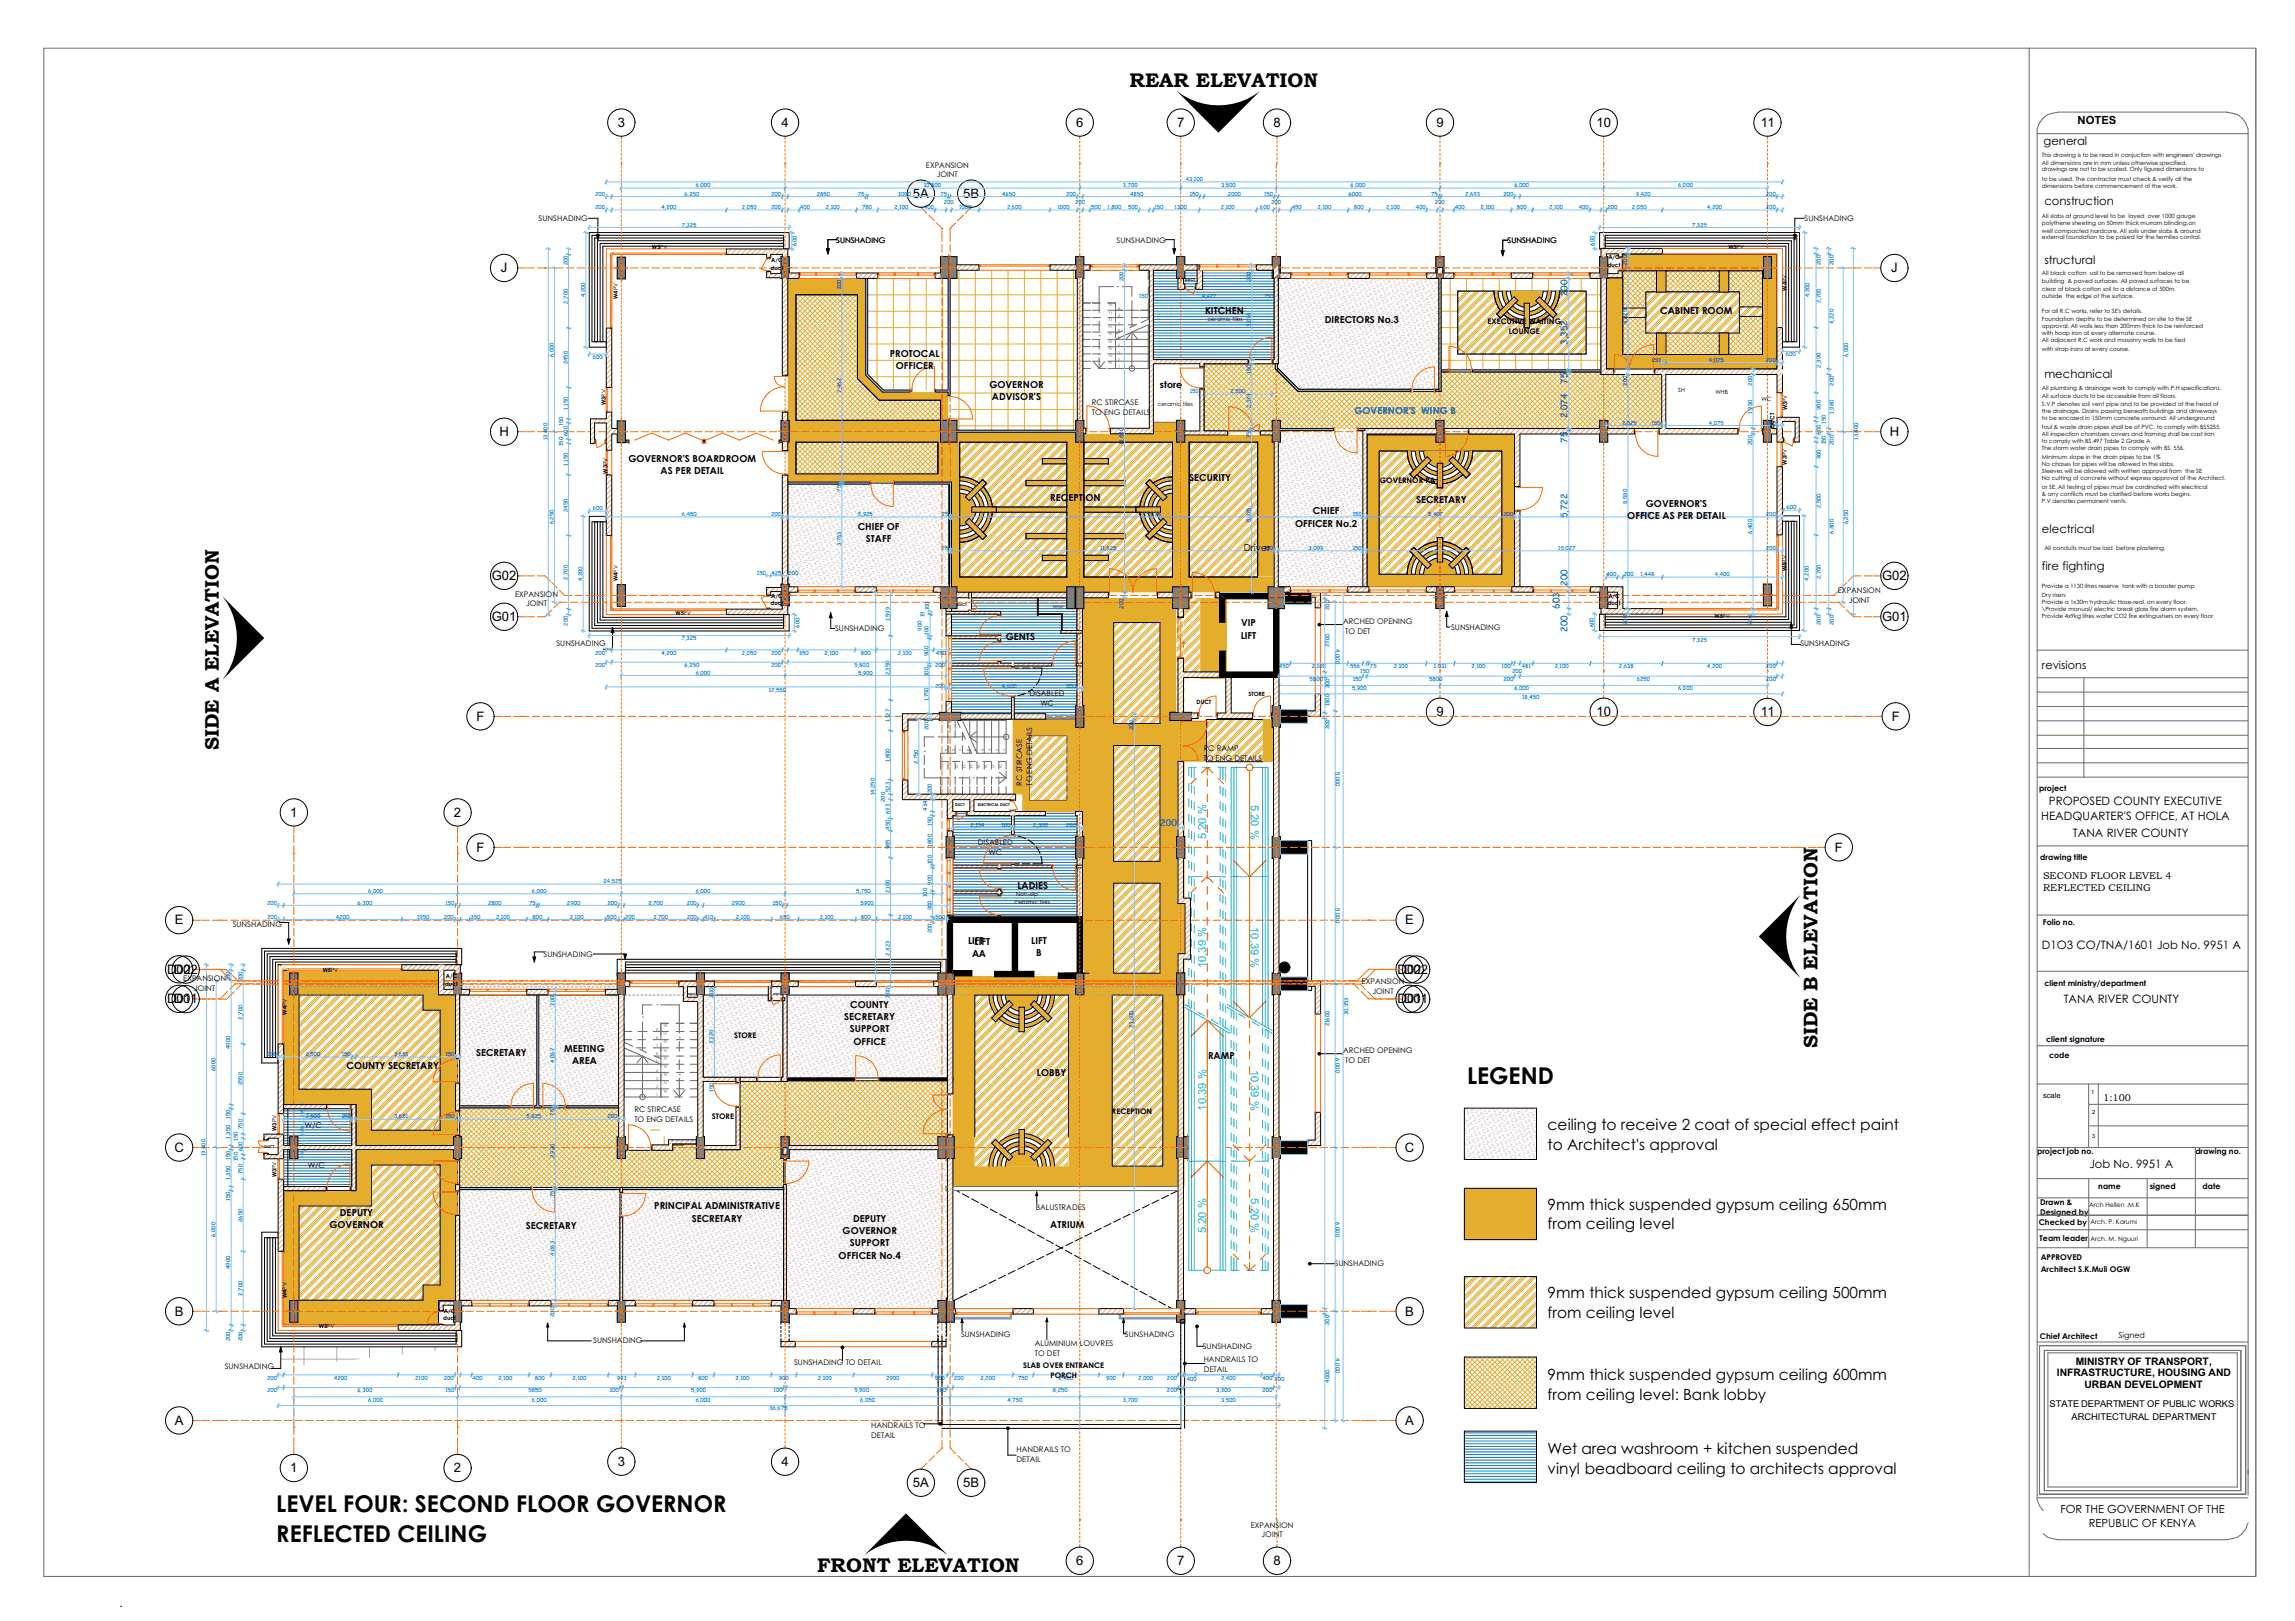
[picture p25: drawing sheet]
<svg xmlns="http://www.w3.org/2000/svg" width="841mm" height="594mm" viewBox="0 0 841 594" stroke-linecap="round" stroke-linejoin="round" font-family="sans-serif">
<defs><g id="words">
<g font-size="8.5">
<text x="537.6" y="397">LEGEND</text>
<text x="101.2" y="554.1">LEVEL FOUR: SECOND FLOOR GOVERNOR</text>
<text x="101.2" y="564.9">REFLECTED CEILING</text>
</g>
<g font-size="7.3">
<text x="413.9" y="32">REAR ELEVATION</text>
<text x="80.2" y="274.8" transform="rotate(-90 80.2 274.8)">SIDE A ELEVATION</text>
<text x="666" y="384.2" transform="rotate(-90 666 384.2)">SIDE B ELEVATION</text>
<text x="299.5" y="576">FRONT ELEVATION</text>
</g>
<g font-size="5.6">
<text x="567.1" y="414.1">ceiling to receive 2 coat of special effect paint</text>
<text x="567.1" y="421.3">to Architect's approval</text>
<text x="567.1" y="443.3">9mm thick suspended gypsum ceiling 650mm</text>
<text x="567.1" y="450.5">from ceiling level</text>
<text x="567.1" y="475.7">9mm thick suspended gypsum ceiling 500mm</text>
<text x="567.1" y="482.9">from ceiling level</text>
<text x="567.1" y="505.7">9mm thick suspended gypsum ceiling 600mm</text>
<text x="567.1" y="512.9">from ceiling level: Bank lobby</text>
<text x="567.1" y="532.9">Wet area washroom + kitchen suspended</text>
<text x="567.1" y="540.1">vinyl beadboard ceiling to architects approval</text>
</g>
<g font-size="4.8">
<text x="226.4" y="46.5">3</text>
<text x="286.4" y="46.5">4</text>
<text x="394.4" y="46.5">6</text>
<text x="431.4" y="46.5">7</text>
<text x="466.6" y="46.5">8</text>
<text x="526.4" y="46.5">9</text>
<text x="585" y="46.5">10</text>
<text x="645.2" y="46.5">11</text>
<text x="334.5" y="72.5">5A</text>
<text x="353" y="72.5">5B</text>
<text x="183.5" y="99.7">J</text>
<text x="693" y="99.7">J</text>
<text x="183" y="159.7">H</text>
<text x="692.5" y="159.7">H</text>
<text x="180.2" y="212.6">G02</text>
<text x="689.7" y="212.6">G02</text>
<text x="180.2" y="227.6">G01</text>
<text x="689.7" y="227.6">G01</text>
<text x="526.4" y="262.4">9</text>
<text x="585" y="262.4">10</text>
<text x="645.2" y="262.4">11</text>
<text x="174.6" y="264.1">F</text>
<text x="693.2" y="264.1">F</text>
<text x="106.4" y="299.3">1</text>
<text x="166.4" y="299.3">2</text>
<text x="174.6" y="312.1">F</text>
<text x="672.4" y="312.1">F</text>
<text x="64" y="338.7">E</text>
<text x="515" y="338.7">E</text>
<text x="61.3" y="356.7">DD02</text>
<text x="64.7" y="356.7">02</text>
<text x="512.2" y="356.7">DD02</text>
<text x="515.6" y="356.7">02</text>
<text x="61.3" y="367.6">DD01</text>
<text x="64.7" y="367.6">01</text>
<text x="512.2" y="367.6">DD01</text>
<text x="515.6" y="367.6">01</text>
<text x="63.9" y="422.1">C</text>
<text x="514.8" y="422.1">C</text>
<text x="64" y="482.1">B</text>
<text x="515" y="482.1">B</text>
<text x="64" y="522.1">A</text>
<text x="515" y="522.1">A</text>
<text x="106.4" y="539.5">1</text>
<text x="166.4" y="539.5">2</text>
<text x="226.4" y="537.2">3</text>
<text x="286.4" y="537.2">4</text>
<text x="334.5" y="544.9">5A</text>
<text x="353" y="544.9">5B</text>
<text x="394.4" y="573.5">6</text>
<text x="431.4" y="573.5">7</text>
<text x="466.6" y="573.5">8</text>
</g>
<g font-size="4.3">
<text x="748.9" y="53.3">general</text>
<text x="749.1" y="75.1">construction</text>
<text x="749.1" y="96.6">structural</text>
<text x="749.1" y="138.3">mechanical</text>
<text x="748.3" y="195.4">electrical</text>
<text x="748.3" y="209">fire fighting</text>
</g>
<g font-size="4.2">
<text x="750.8" y="295.1">PROPOSED COUNTY EXECUTIVE</text>
<text x="748" y="300.5">HEADQUARTER'S OFFICE, AT HOLA</text>
<text x="759.6" y="306.8">TANA RIVER COUNTY</text>
<text x="748.2" y="347.7">D1O3 CO/TNA/1601 Job No. 9951 A</text>
<text x="756.3" y="367.6">TANA RIVER COUNTY</text>
<text x="765.7" y="428">Job No. 9951 A</text>
</g>
<g font-size="4.1">
<text x="761.3" y="45.6">NOTES</text>
<text x="748.3" y="245.1">revisions</text>
<text x="755.1" y="554.5">FOR THE GOVERNMENT OF THE</text>
<text x="765.4" y="559.7">REPUBLIC OF KENYA</text>
</g>
<g font-size="4.1" fill="#00d59f">
<text x="458.4" y="294.8" transform="rotate(90 458.4 294.8)">5.20 %</text>
<text x="441.9" y="307.6" transform="rotate(-90 441.9 307.6)">5.20 %</text>
<text x="458.4" y="339.8" transform="rotate(90 458.4 339.8)">10.39 %</text>
<text x="441.9" y="354.8" transform="rotate(-90 441.9 354.8)">10.39 %</text>
<text x="458.4" y="391.9" transform="rotate(90 458.4 391.9)">10.39 %</text>
<text x="441.9" y="407" transform="rotate(-90 441.9 407)">10.39 %</text>
<text x="458.4" y="439.1" transform="rotate(90 458.4 439.1)">5.20 %</text>
<text x="441.9" y="451.9" transform="rotate(-90 441.9 451.9)">5.20 %</text>
</g>
<g font-size="3.8">
<text x="760.7" y="500">MINISTRY OF TRANSPORT,</text>
<text x="753.7" y="504.4">INFRASTRUCTURE, HOUSING AND</text>
<text x="763.8" y="508.7">URBAN DEVELOPMENT</text>
</g>
<g font-size="3.6">
<text x="748.7" y="322.2">SECOND FLOOR LEVEL 4</text>
<text x="748.7" y="326.6">REFLECTED CEILING</text>
<text x="770.8" y="403.5">1:100</text>
</g>
<g font-size="3.5">
<text x="441.6" y="115">KITCHEN</text>
<text x="485.4" y="118.3">DIRECTORS No.3</text>
<text x="608.4" y="115.1">CABINET ROOM</text>
<text x="326.1" y="130.6">PROTOCAL</text>
<text x="328.2" y="135.1">OFFICER</text>
<text x="362.6" y="142">GOVERNOR</text>
<text x="425" y="142.3">store</text>
<text x="363.5" y="146.5">ADVISOR'S</text>
<text x="230.3" y="169.2">GOVERNOR'S BOARDROOM</text>
<text x="242.1" y="173.7">AS PER DETAIL</text>
<text x="435.8" y="176.1">SECURITY</text>
<text x="384.9" y="183.6">RECEPTION</text>
<text x="518.9" y="184.2">SECRETARY</text>
<text x="603.1" y="185.8">GOVERNOR'S</text>
<text x="481.1" y="188.5">CHIEF</text>
<text x="596.3" y="190.2">OFFICE AS PER DETAIL</text>
<text x="314.3" y="194.1">CHIEF OF</text>
<text x="474.6" y="193">OFFICER No.2</text>
<text x="317.3" y="198.6">STAFF</text>
<text x="455.8" y="201.9">Driver</text>
<text x="454.8" y="229.6">VIP</text>
<text x="368.6" y="234.5">GENTS</text>
<text x="454.7" y="234">LIFT</text>
<text x="372.8" y="325.8">LADIES</text>
<text x="354.7" y="346">LIFT</text>
<text x="357.1" y="346.1">LIFT</text>
<text x="377.9" y="345.9">LIFT</text>
<text x="356.3" y="350.5">AA</text>
<text x="379.7" y="350.4">B</text>
<text x="311.6" y="369.3">COUNTY</text>
<text x="309.4" y="373.8">SECRETARY</text>
<text x="311.4" y="378.3">SUPPORT</text>
<text x="312.7" y="382.8">OFFICE</text>
<text x="174.5" y="386.8">SECRETARY</text>
<text x="206.7" y="385.4">MEETING</text>
<text x="209.6" y="389.9">AREA</text>
<text x="442.7" y="388.1">RAMP</text>
<text x="127" y="391.7">COUNTY SECRETARY</text>
<text x="380" y="394.1">LOBBY</text>
<text x="239.8" y="443.1">PRINCIPAL ADMINISTRATIVE</text>
<text x="120.7" y="450">GOVERNOR</text>
<text x="124.6" y="445.5">DEPUTY</text>
<text x="253.5" y="447.6">SECRETARY</text>
<text x="312.6" y="447.8">DEPUTY</text>
<text x="384.9" y="450">ATRIUM</text>
<text x="192.7" y="450.4">SECRETARY</text>
<text x="308.8" y="452.3">GOVERNOR</text>
<text x="307.3" y="461.2">OFFICER No.4</text>
<text x="311.5" y="456.7">SUPPORT</text>
</g>
<text font-size="3.5" fill="#00f" x="496.3" y="151.5">GOVERNOR'S WING B</text>
<g font-size="3.4">
<text x="751.1" y="515.4">STATE DEPARTMENT OF PUBLIC WORKS</text>
<text x="759.1" y="520.3">ARCHITECTURAL DEPARTMENT</text>
</g>
<g font-size="3.3" fill="#00f">
<text x="574.4" y="108.5" transform="rotate(-90 574.4 108.5)">200</text>
<text x="574.4" y="126.4" transform="rotate(-90 574.4 126.4)">3,352</text>
<text x="574.4" y="140.7" transform="rotate(-90 574.4 140.7)">75</text>
<text x="574.4" y="153.3" transform="rotate(-90 574.4 153.3)">2,074</text>
<text x="574.4" y="162.2" transform="rotate(-90 574.4 162.2)">75</text>
<text x="574.4" y="189.9" transform="rotate(-90 574.4 189.9)">5,722</text>
<text x="574.4" y="214.6" transform="rotate(-90 574.4 214.6)">200</text>
<text x="571.5" y="223.1" transform="rotate(-90 571.5 223.1)">603</text>
<text x="574.4" y="231.5" transform="rotate(-90 574.4 231.5)">200</text>
<text x="425.2" y="302.8">200</text>
</g>
<g font-size="2.9">
<text x="747.2" y="289.7">project</text>
<text x="747.7" y="315.1">drawing title</text>
<text x="748.6" y="338.8">Folio no.</text>
<text x="749.1" y="361.3">client ministry/department</text>
<text x="749.8" y="381.9">client signature</text>
<text x="750.9" y="387.7">code</text>
<text x="746.5" y="423">project job no.</text>
<text x="804.5" y="423">drawing no.</text>
<text x="768.9" y="435.7">name</text>
<text x="787.8" y="435.7">signed</text>
<text x="807.1" y="435.7">date</text>
<text x="747.6" y="441.5">Drawn &amp;</text>
<text x="747.1" y="448.9">Checked by</text>
<text x="747.6" y="445.2">Designed by</text>
<text x="747.4" y="454.8">Team leader</text>
<text x="747.8" y="461.9">APPROVED</text>
<text x="747.8" y="466">Architect S.K.Muli OGW</text>
<text x="747.5" y="490.6">Chief Architect</text>
<text x="776.4" y="490.4">Signed</text>
</g>
<g font-size="2.8">
<text x="339.3" y="61.4">EXPANSION</text>
<text x="343.3" y="65">JOINT</text>
<text x="197.4" y="81.1">SUNSHADING</text>
<text x="661.3" y="81.1">SUNSHADING</text>
<text x="306.4" y="88.9">SUNSHADING</text>
<text x="409.2" y="88.9">SUNSHADING</text>
<text x="552.4" y="88.9">SUNSHADING</text>
<text x="545.1" y="118.7">EXECUTIVE WAITING</text>
<text x="552.9" y="122.3">LOUNGE</text>
<text x="400.1" y="148.5">RC STIRCASE</text>
<text x="400.1" y="152">TO ENG DETAILS</text>
<text x="505.6" y="176.9">GOVERNOR PA</text>
<text x="188.8" y="218.6">EXPANSION</text>
<text x="673.5" y="217.3">EXPANSION</text>
<text x="677.5" y="220.9">JOINT</text>
<text x="192.8" y="222.2">JOINT</text>
<text x="306" y="231.4">SUNSHADING</text>
<text x="492.2" y="228.8">ARCHED OPENING</text>
<text x="493" y="232.3">TO DET</text>
<text x="531.8" y="230.9">SUNSHADING</text>
<text x="203.9" y="236.9">SUNSHADING</text>
<text x="659.8" y="236.8">SUNSHADING</text>
<text x="377.3" y="255.2">DISABLED</text>
<text x="381.2" y="258.7">WC</text>
<text x="441.1" y="275.2">RC RAMP</text>
<text x="441.1" y="278.8">TO ENG DETAILS</text>
<text x="374.6" y="287.9" transform="rotate(-90 374.6 287.9)">RC STIRCASE</text>
<text x="378.2" y="287.9" transform="rotate(-90 378.2 287.9)">TO ENG DETAILS</text>
<text x="358.3" y="309.7">DISABLED</text>
<text x="362.3" y="313.3">WC</text>
<text x="85.3" y="339.7">SUNSHADING</text>
<text x="199.2" y="350.8">SUNSHADING</text>
<text x="67.1" y="359.4">EXPANSION</text>
<text x="71.1" y="363">JOINT</text>
<text x="499" y="360.6">EXPANSION</text>
<text x="502.9" y="364.2">JOINT</text>
<text x="269" y="380.4">STORE</text>
<text x="492.2" y="386">ARCHED OPENING</text>
<text x="493" y="389.6">TO DET</text>
<text x="232.5" y="407.4">RC STIRCASE</text>
<text x="748.7" y="402.3">scale</text>
<text x="111.7" y="413.3">W/C</text>
<text x="232.5" y="411">TO ENG DETAILS</text>
<text x="260.9" y="409.9">STORE</text>
<text x="407.5" y="408.2">RECEPTION</text>
<text x="112.8" y="428">W/C</text>
<text x="379.5" y="443.3">BALUSTRADES</text>
<text x="489.1" y="463.9">SUNSHADING</text>
<text x="352.2" y="489.8">SUNSHADING</text>
<text x="412.2" y="489.8">SUNSHADING</text>
<text x="217.4" y="492.3">SUNSHADING</text>
<text x="379.2" y="493.3">ALUMINIUM LOUVRES</text>
<text x="379.2" y="496.9">TO DET</text>
<text x="440.8" y="494.4">SUNSHADING</text>
<text x="82.4" y="501.8">SUNSHADING</text>
<text x="291" y="500.2">SUNSHADING TO DETAIL</text>
<text x="374.9" y="501.5">SLAB OVER ENTRANCE</text>
<text x="441.1" y="499.1">HANDRAILS TO</text>
<text x="441.1" y="502.7">DETAIL</text>
<text x="384.9" y="505.1">PORCH</text>
<text x="319.2" y="523.3">HANDRAILS TO</text>
<text x="319.2" y="526.9">DETAIL</text>
<text x="372.5" y="532.1">HANDRAILS TO</text>
<text x="372.5" y="535.7">DETAIL</text>
<text x="458.3" y="559.8">EXPANSION</text>
<text x="462.3" y="563.4">JOINT</text>
</g>
<g font-size="2.3">
<text x="765.5" y="442.4">Arch Hellen .M.K</text>
<text x="766" y="448.5">Arch. P. Karumi</text>
<text x="766" y="454.7">Arch. M. Nguuri</text>
</g>
<g font-size="2.1">
<text x="748.3" y="57.4">This drawing is to be read in conjuction with engineers' drawings</text>
<text x="748.3" y="60.6">All dimensions are in mm unless otherwise specified.</text>
<text x="748.3" y="62.7">drawings are not to be scaled. Only figured dimensions to</text>
<text x="748.3" y="66.3">to be used. The contractor must check &amp; verify all the</text>
<text x="748.3" y="69">dimensions before commencement of the work.</text>
<text x="748.3" y="79.8">All slabs at ground level to be layed over 1000 gauge</text>
<text x="748.3" y="82.5">polythene sheeting on 50mm thick murram blinding,on</text>
<text x="748.3" y="85.5">well compacted hardcore. All soils under slabs &amp; around</text>
<text x="748.3" y="87.7">external foundation to be poised for the termites control.</text>
<text x="238.9" y="91.3">W5PV</text>
<text x="589.4" y="95">A/C</text>
<text x="633.4" y="91.3">W5PV</text>
<text x="282.4" y="98.9">duct</text>
<text x="282.6" y="96.2">A/C</text>
<text x="589.1" y="97.7">duct</text>
<text x="748.3" y="100.9">All black cotton soil to be removed from below all</text>
<text x="654.8" y="106.5" transform="rotate(-90 654.8 106.5)">W4PV</text>
<text x="748.3" y="103.5">building &amp; paved surfaces. All paved surfaces to be</text>
<text x="748.3" y="106.6">clear of black cotton soil to a distance of 500m</text>
<text x="226.4" y="109.5" transform="rotate(-90 226.4 109.5)">W4PV</text>
<text x="748.3" y="109.3">outside the edge of the surface.</text>
<text x="442.5" y="117.6">ceramic tiles</text>
<text x="748.3" y="114.5">For all R.C works, refer to SE's details.</text>
<text x="748.3" y="117.6">Foundation depths to be determined on site to the SE</text>
<text x="748.3" y="120.2">approval. All walls less than 200mm thick to be reinforced</text>
<text x="748.3" y="122.9">with hoop iron at every alternate course.</text>
<text x="748.3" y="125.5">All adjacent R.C work and masonry walls to be tied</text>
<text x="748.3" y="128.6">with strap irons at every course.</text>
<text x="615" y="143.5">SH</text>
<text x="748.3" y="143.1">All plumbing &amp; drainage work to comply with P.H specifications.</text>
<text x="222.1" y="148.4" transform="rotate(-90 222.1 148.4)">W3PV</text>
<text x="424.3" y="148.7">ceramic tiles</text>
<text x="628.6" y="144.4">WHB</text>
<text x="645.5" y="146.8">WC</text>
<text x="748.3" y="145.7">All surface ducts to be accessible from all floors.</text>
<text x="748.3" y="148.8">S.V.P denotes soil vent pipe and to be provided at the head of</text>
<text x="654.9" y="150.4" transform="rotate(-90 654.9 150.4)">W3PV</text>
<text x="748.3" y="151.4">the drainage. Drains passing beneath buildings and driveways</text>
<text x="748.3" y="154">to be encased in 150mm concrete sorround. All underground</text>
<text x="650.3" y="156.7" transform="rotate(-90 650.3 156.7)">DUCT</text>
<text x="748.3" y="157.1">foul &amp; waste drain pipes shall be of PVC. to comply with BS5255.</text>
<text x="748.3" y="159.8">All inspection chambers covers and framing shall be cast iron</text>
<text x="748.3" y="162.4">to comply with BS.497 Table 2 Grade A.</text>
<text x="748.3" y="165">The storm water drain pipes to comply with BS. 556.</text>
<text x="222.6" y="173.6" transform="rotate(-90 222.6 173.6)">W3PV</text>
<text x="654.8" y="170.3" transform="rotate(-90 654.8 170.3)">W3PV</text>
<text x="748.3" y="168.1">Minimum slope in the drain pipes to be 1%</text>
<text x="748.3" y="170.7">No chases for pipes will be allowed in the slabs.</text>
<text x="748.3" y="173.4">Sleeves will be allowed with written approval from the SE</text>
<text x="748.3" y="176">No cutting of concrete without express approval of the Architect.</text>
<text x="748.3" y="179.1">or SE. All testing of pipes must be cordinated with electrical</text>
<text x="748.3" y="181.7">&amp; any conflicts must be clarified before works begins.</text>
<text x="748.3" y="184.3">P.V denotes permanent vents.</text>
<text x="749.1" y="201.5">All conduits must be laid before plastering.</text>
<text x="654.8" y="209.3" transform="rotate(-90 654.8 209.3)">W4PV</text>
<text x="226.4" y="213" transform="rotate(-90 226.4 213)">W4PV</text>
<text x="748.3" y="215.5">Provide a 1130 litres reserve tank with a booster pump</text>
<text x="282.4" y="221.8">duct</text>
<text x="282.6" y="219.1">A/C</text>
<text x="589.1" y="221.7">duct</text>
<text x="589.4" y="219.1">A/C</text>
<text x="748.3" y="218.6">Dry risers</text>
<text x="748.3" y="221.2">Provide a 1x30m hydraulic Hose-real, on every floor.</text>
<text x="247.6" y="225.3">W5PV</text>
<text x="628.3" y="226.3">W5PV</text>
<text x="748.3" y="223.9">\Provide manual/ electric break glass fire alarm system.</text>
<text x="748.3" y="226.5">Provide 4x9kg litres water CO2 fire extingushers on every floor</text>
<text x="457.5" y="255.1">STORE</text>
<text x="438.5" y="258">DUCT</text>
<text x="372.4" y="328.5">Non-slip</text>
<text x="371.8" y="331.2">ceramic tiles</text>
<text x="118.3" y="356.3">W5PV</text>
<text x="163.4" y="358.4">A/C</text>
<text x="163.1" y="361.1">duct</text>
<text x="105.1" y="371.8" transform="rotate(-90 105.1 371.8)">W4PV</text>
<text x="766.3" y="400.9">1</text>
<text x="766.7" y="408.4">2</text>
<text x="101.4" y="414.4" transform="rotate(-90 101.4 414.4)">W3PV</text>
<text x="766.7" y="417.1">3</text>
<text x="101.4" y="431.4" transform="rotate(-90 101.4 431.4)">W3PV</text>
<text x="105.1" y="475.7" transform="rotate(-90 105.1 475.7)">W4PV</text>
<text x="162.4" y="483.7">duct</text>
<text x="162.7" y="481">A/C</text>
<text x="116.9" y="486.6">W5PV</text>
</g>
<g font-size="2" fill="#00f">
<text x="218.1" y="71.7">200</text>
<text x="250.9" y="71.7">6,250</text>
<text x="254.9" y="68.6">6,000</text>
<text x="282.6" y="71.7">200</text>
<text x="299.3" y="71.7">2850</text>
<text x="314.4" y="71.7">75</text>
<text x="329" y="71.7">3000</text>
<text x="338.5" y="68.6">10,800</text>
<text x="344.6" y="71.7">75</text>
<text x="367.2" y="71.7">4650</text>
<text x="390.7" y="71.7">200</text>
<text x="411.4" y="68.6">3,700</text>
<text x="414.1" y="71.7">4850</text>
<text x="434.5" y="66.4">43,100</text>
<text x="436" y="71.7">150</text>
<text x="447.4" y="68.6">3,500</text>
<text x="449.9" y="71.7">2000</text>
<text x="463.2" y="71.7">150</text>
<text x="494.2" y="71.7">6000</text>
<text x="494.9" y="68.6">6,000</text>
<text x="524.5" y="71.7">75</text>
<text x="536.9" y="71.7">2,693</text>
<text x="550.9" y="71.7">200</text>
<text x="554.9" y="68.6">6,000</text>
<text x="599.5" y="71.7">9,420</text>
<text x="614.9" y="68.6">6,000</text>
<text x="647.1" y="71.7">200</text>
<text x="218.1" y="76.6">200</text>
<text x="242.4" y="76.6">4,200</text>
<text x="271.9" y="76.6">2,050</text>
<text x="282.6" y="76.6">200</text>
<text x="293.2" y="76.6">400</text>
<text x="302.6" y="76.6">2,100</text>
<text x="315.9" y="76.6">780</text>
<text x="327.7" y="76.6">2,100</text>
<text x="338.6" y="76.6">400</text>
<text x="345.8" y="74.9">200</text>
<text x="351.4" y="76.6">1000</text>
<text x="369" y="76.6">2,600</text>
<text x="387.5" y="76.6">1000</text>
<text x="393.9" y="74.9">200</text>
<text x="399.8" y="76.6">500</text>
<text x="405.9" y="76.6">1,800</text>
<text x="413.4" y="76.6">500</text>
<text x="423" y="76.6">150</text>
<text x="430.4" y="76.6">1300</text>
<text x="447.4" y="76.6">2,100</text>
<text x="461.7" y="76.6">600</text>
<text x="465.8" y="74.9">200</text>
<text x="473.4" y="76.6">450</text>
<text x="482.8" y="76.6">2,100</text>
<text x="496.1" y="76.6">800</text>
<text x="507.9" y="76.6">2,100</text>
<text x="518.8" y="76.6">400</text>
<text x="525.8" y="74.9">200</text>
<text x="533.2" y="76.6">400</text>
<text x="542.6" y="76.6">2,100</text>
<text x="555.9" y="76.6">800</text>
<text x="567.7" y="76.6">2,100</text>
<text x="578.6" y="76.6">400</text>
<text x="589" y="76.6">200</text>
<text x="598" y="76.6">2,050</text>
<text x="625.6" y="76.6">4,200</text>
<text x="647.1" y="76.6">200</text>
<text x="249.8" y="83.1">7,325</text>
<text x="620.1" y="83.1">7,325</text>
<text x="292" y="90.1" transform="rotate(-90 292 90.1)">600</text>
<text x="584.2" y="90.1" transform="rotate(-90 584.2 90.1)">600</text>
<text x="208.1" y="97.3" transform="rotate(-90 208.1 97.3)">200</text>
<text x="596.3" y="97.1" transform="rotate(-90 596.3 97.1)">200</text>
<text x="667.3" y="97.1" transform="rotate(-90 667.3 97.1)">200</text>
<text x="672" y="97.1" transform="rotate(-90 672 97.1)">200</text>
<text x="308.2" y="106.1" transform="rotate(-90 308.2 106.1)">200</text>
<text x="411.7" y="103.1" transform="rotate(-90 411.7 103.1)">200</text>
<text x="458.4" y="103.1" transform="rotate(-90 458.4 103.1)">200</text>
<text x="208.1" y="111.3" transform="rotate(-90 208.1 111.3)">2,700</text>
<text x="214.4" y="109" transform="rotate(-90 214.4 109)">4,200</text>
<text x="417.4" y="109.4">150</text>
<text x="440.4" y="109.4">4,427</text>
<text x="463.2" y="109.4">150</text>
<text x="663.1" y="109" transform="rotate(-90 663.1 109)">4,200</text>
<text x="667.3" y="111.1" transform="rotate(-90 667.3 111.1)">2,700</text>
<text x="458.4" y="120" transform="rotate(-90 458.4 120)">3,276</text>
<text x="596.3" y="118.7" transform="rotate(-90 596.3 118.7)">4,220</text>
<text x="672" y="118.7" transform="rotate(-90 672 118.7)">4,220</text>
<text x="202.9" y="130.9" transform="rotate(-90 202.9 130.9)">6,000</text>
<text x="217.2" y="131.6">600</text>
<text x="654.5" y="130.6">600</text>
<text x="677.2" y="130.9" transform="rotate(-90 677.2 130.9)">6,000</text>
<text x="208.1" y="133.6" transform="rotate(-90 208.1 133.6)">2450</text>
<text x="458.4" y="137" transform="rotate(-90 458.4 137)">150</text>
<text x="605.2" y="132.6">150</text>
<text x="626.2" y="132.6">4,075</text>
<text x="647.1" y="132.6">200</text>
<text x="667.3" y="134.7" transform="rotate(-90 667.3 134.7)">2,390</text>
<text x="308.2" y="143.9" transform="rotate(-90 308.2 143.9)">7,462</text>
<text x="596.3" y="141.3" transform="rotate(-90 596.3 141.3)">200</text>
<text x="642.1" y="141.3" transform="rotate(-90 642.1 141.3)">200</text>
<text x="672" y="141.3" transform="rotate(-90 672 141.3)">200</text>
<text x="436" y="144.2">150</text>
<text x="450.9" y="144.2">2,500</text>
<text x="458.4" y="149.6" transform="rotate(-90 458.4 149.6)">2,374</text>
<text x="206.3" y="155.9" transform="rotate(-90 206.3 155.9)">150</text>
<text x="208.1" y="150.2" transform="rotate(-90 208.1 150.2)">1,150</text>
<text x="594.4" y="155.6">2,025</text>
<text x="605.2" y="155.6">150</text>
<text x="626.2" y="155.6">4,075</text>
<text x="642.1" y="151.5" transform="rotate(-90 642.1 151.5)">1,980</text>
<text x="647.1" y="155.6">200</text>
<text x="667.3" y="150.3" transform="rotate(-90 667.3 150.3)">900</text>
<text x="669" y="155.4" transform="rotate(-90 669 155.4)">150</text>
<text x="672" y="151.5" transform="rotate(-90 672 151.5)">1,980</text>
<text x="200.6" y="161.4" transform="rotate(-90 200.6 161.4)">13,400</text>
<text x="208.1" y="159.8" transform="rotate(-90 208.1 159.8)">600</text>
<text x="458.4" y="160.6" transform="rotate(-90 458.4 160.6)">75</text>
<text x="667.3" y="159.3" transform="rotate(-90 667.3 159.3)">600</text>
<text x="680.9" y="161.2" transform="rotate(-90 680.9 161.2)">13,400</text>
<text x="206.3" y="163.4" transform="rotate(-90 206.3 163.4)">150</text>
<text x="411.7" y="162.9" transform="rotate(-90 411.7 162.9)">11,800</text>
<text x="642.1" y="163.1" transform="rotate(-90 642.1 163.1)">200</text>
<text x="669" y="162.9" transform="rotate(-90 669 162.9)">150</text>
<text x="672" y="163.1" transform="rotate(-90 672 163.1)">200</text>
<text x="208.1" y="170.7" transform="rotate(-90 208.1 170.7)">1,150</text>
<text x="667.3" y="168.3" transform="rotate(-90 667.3 168.3)">900</text>
<text x="308.2" y="180.2" transform="rotate(-90 308.2 180.2)">75</text>
<text x="596.3" y="184.7" transform="rotate(-90 596.3 184.7)">8,580</text>
<text x="208.1" y="187.6" transform="rotate(-90 208.1 187.6)">2450</text>
<text x="217.2" y="187">600</text>
<text x="249.9" y="189.1">6,450</text>
<text x="282.6" y="189.1">200</text>
<text x="314.3" y="189.1">5,925</text>
<text x="345.1" y="189.1">75</text>
<text x="419.2" y="189.1">15,074</text>
<text x="458.4" y="191.4" transform="rotate(-90 458.4 191.4)">5,925</text>
<text x="495.7" y="189.1">150</text>
<text x="523.4" y="189.1">5,407</text>
<text x="550.9" y="189.1">200</text>
<text x="599.5" y="189.1">9,420</text>
<text x="647.1" y="189.1">200</text>
<text x="654.7" y="186.7">600</text>
<text x="667.3" y="186.3" transform="rotate(-90 667.3 186.3)">2,500</text>
<text x="202.9" y="192.2" transform="rotate(-90 202.9 192.2)">6,250</text>
<text x="642.1" y="195.6" transform="rotate(-90 642.1 195.6)">6,400</text>
<text x="672" y="195.6" transform="rotate(-90 672 195.6)">6,400</text>
<text x="677.2" y="192.2" transform="rotate(-90 677.2 192.2)">6,250</text>
<text x="308.2" y="200.2" transform="rotate(-90 308.2 200.2)">3,763</text>
<text x="345.1" y="201.5">75</text>
<text x="403.1" y="201.5">11,825</text>
<text x="463.2" y="201.5">150</text>
<text x="479.5" y="201.5">3,099</text>
<text x="495.7" y="201.5">150</text>
<text x="571" y="201.5">15,027</text>
<text x="647.1" y="201.5">200</text>
<text x="208.1" y="212.5" transform="rotate(-90 208.1 212.5)">2,700</text>
<text x="213.4" y="213" transform="rotate(-90 213.4 213)">4,200</text>
<text x="277.4" y="210.7">150</text>
<text x="282.7" y="210.7">425</text>
<text x="288.9" y="210.7">200</text>
<text x="588.7" y="211.2">400</text>
<text x="595.1" y="211.2">200</text>
<text x="601.2" y="211.2">1,448</text>
<text x="628.4" y="211.2">4,400</text>
<text x="662.8" y="212.8" transform="rotate(-90 662.8 212.8)">4,200</text>
<text x="667.3" y="212.3" transform="rotate(-90 667.3 212.3)">2,700</text>
<text x="326.1" y="227.6" transform="rotate(-90 326.1 227.6)">1,599</text>
<text x="338.8" y="226.2" transform="rotate(-90 338.8 226.2)">19</text>
<text x="340.6" y="223.7" transform="rotate(-90 340.6 223.7)">100</text>
<text x="411.7" y="223.1" transform="rotate(-90 411.7 223.1)">200</text>
<text x="487.3" y="223.5" transform="rotate(-90 487.3 223.5)">200</text>
<text x="208.1" y="229.3" transform="rotate(-90 208.1 229.3)">200</text>
<text x="292.9" y="230.1" transform="rotate(-90 292.9 230.1)">600</text>
<text x="337.8" y="231.1" transform="rotate(-90 337.8 231.1)">900</text>
<text x="340.2" y="232.7" transform="rotate(-90 340.2 232.7)">100</text>
<text x="584.1" y="229.9" transform="rotate(-90 584.1 229.9)">600</text>
<text x="596.3" y="229.1" transform="rotate(-90 596.3 229.1)">200</text>
<text x="642.1" y="229.1" transform="rotate(-90 642.1 229.1)">200</text>
<text x="667.3" y="229.1" transform="rotate(-90 667.3 229.1)">200</text>
<text x="672" y="229.1" transform="rotate(-90 672 229.1)">200</text>
<text x="218.1" y="239.9">200</text>
<text x="242.4" y="239.9">4,200</text>
<text x="249.8" y="234.7">7,325</text>
<text x="271.9" y="239.9">2,050</text>
<text x="282.6" y="239.9">200</text>
<text x="292.7" y="239.9">350</text>
<text x="302.1" y="239.9">2,100</text>
<text x="315.4" y="239.9">800</text>
<text x="329" y="239.9">2,100</text>
<text x="343.1" y="239.9">450</text>
<text x="487.3" y="237.1" transform="rotate(-90 487.3 237.1)">2700</text>
<text x="489.6" y="237.8" transform="rotate(90 489.6 237.8)">4,000</text>
<text x="620.1" y="235.1">7,325</text>
<text x="218.1" y="244.4">200</text>
<text x="250.9" y="244.4">6,250</text>
<text x="282.6" y="244.4">200</text>
<text x="313.1" y="244.4">5,800</text>
<text x="340.2" y="240.4" transform="rotate(-90 340.2 240.4)">900</text>
<text x="342.6" y="244.4">200</text>
<text x="468.8" y="244.9">450</text>
<text x="480.8" y="244.9">2,100</text>
<text x="494.8" y="244.9">556</text>
<text x="502" y="244.9">75</text>
<text x="510.8" y="244.9">2,100</text>
<text x="525.4" y="244.9">1,031</text>
<text x="539.2" y="244.9">2,100</text>
<text x="550.3" y="244.9">100</text>
<text x="557.7" y="244.9">481</text>
<text x="569.7" y="244.9">2,100</text>
<text x="593.3" y="244.9">2,638</text>
<text x="625.6" y="244.9">4,200</text>
<text x="647.1" y="244.9">200</text>
<text x="254.9" y="247.2">6,000</text>
<text x="314.4" y="247.2">5,900</text>
<text x="326.1" y="247.5" transform="rotate(-90 326.1 247.5)">2,350</text>
<text x="340.2" y="247.8" transform="rotate(-90 340.2 247.8)">100</text>
<text x="479.9" y="249.6">5800</text>
<text x="495.7" y="249.6">150</text>
<text x="498.5" y="246.6">150</text>
<text x="523.7" y="249.6">5800</text>
<text x="550.9" y="249.6">200</text>
<text x="554.1" y="246.6">200</text>
<text x="599.8" y="249.6">6250</text>
<text x="647.1" y="249.6">200</text>
<text x="281.7" y="253.5">12,550</text>
<text x="340.2" y="257" transform="rotate(-90 340.2 257)">1,750</text>
<text x="342.6" y="252">200</text>
<text x="367.1" y="252">4,600</text>
<text x="390.6" y="252">200</text>
<text x="487.3" y="252.3" transform="rotate(-90 487.3 252.3)">200</text>
<text x="495.4" y="252.9">5,900</text>
<text x="554.9" y="252.9">6,000</text>
<text x="557.7" y="256">18,450</text>
<text x="614.9" y="252.9">6,000</text>
<text x="487.3" y="258.9" transform="rotate(-90 487.3 258.9)">1300</text>
<text x="326.1" y="264.6" transform="rotate(-90 326.1 264.6)">1,127</text>
<text x="340.2" y="267.6" transform="rotate(-90 340.2 267.6)">200</text>
<text x="415.4" y="267.6" transform="rotate(-90 415.4 267.6)">200</text>
<text x="487.3" y="267.3" transform="rotate(-90 487.3 267.3)">200</text>
<text x="326.1" y="279.4" transform="rotate(-90 326.1 279.4)">1,800</text>
<text x="336.4" y="280" transform="rotate(-90 336.4 280)">2,750</text>
<text x="489.6" y="282.8" transform="rotate(90 489.6 282.8)">5,000</text>
<text x="320.6" y="291.5" transform="rotate(-90 320.6 291.5)">14,250</text>
<text x="324.3" y="293.9" transform="rotate(-90 324.3 293.9)">200</text>
<text x="326.1" y="290.3" transform="rotate(-90 326.1 290.3)">523</text>
<text x="341.4" y="290.7" transform="rotate(-90 341.4 290.7)">200</text>
<text x="326.1" y="298.3" transform="rotate(-90 326.1 298.3)">693</text>
<text x="339.7" y="297" transform="rotate(-90 339.7 297)">434</text>
<text x="326.1" y="304" transform="rotate(-90 326.1 304)">450</text>
<text x="341.4" y="302.6" transform="rotate(-90 341.4 302.6)">150</text>
<text x="355.7" y="303">2,154</text>
<text x="367" y="303">100</text>
<text x="378.6" y="303">2,300</text>
<text x="390.6" y="303">200</text>
<text x="326.1" y="311.2" transform="rotate(-90 326.1 311.2)">985</text>
<text x="341.4" y="310.2" transform="rotate(-90 341.4 310.2)">1800</text>
<text x="341.4" y="316.7" transform="rotate(-90 341.4 316.7)">100</text>
<text x="221.2" y="323.7">24,525</text>
<text x="134.9" y="327.2">6,000</text>
<text x="194.9" y="327.2">6,000</text>
<text x="254.9" y="327.2">6,000</text>
<text x="313.7" y="327.2">5,750</text>
<text x="326.1" y="327.4" transform="rotate(-90 326.1 327.4)">2,100</text>
<text x="339.7" y="328.7" transform="rotate(-90 339.7 328.7)">100</text>
<text x="341.4" y="324.1" transform="rotate(-90 341.4 324.1)">900</text>
<text x="97.9" y="331.5">200</text>
<text x="131" y="331.5">6,300</text>
<text x="163.2" y="331.5">150</text>
<text x="178.9" y="331.5">2800</text>
<text x="193.9" y="331.5">75</text>
<text x="207.8" y="331.5">2900</text>
<text x="222.6" y="331.5">200</text>
<text x="237.6" y="331.5">2,700</text>
<text x="251.6" y="331.5">200</text>
<text x="268.2" y="331.5">2900</text>
<text x="283.2" y="331.5">150</text>
<text x="315.4" y="331.5">5900</text>
<text x="341.4" y="333.6" transform="rotate(-90 341.4 333.6)">900</text>
<text x="489.6" y="332.8" transform="rotate(90 489.6 332.8)">5,000</text>
<text x="97.9" y="336.6">200</text>
<text x="123.1" y="336.6">4200</text>
<text x="152.8" y="336.6">1950</text>
<text x="162.6" y="336.6">200</text>
<text x="172.4" y="336.6">350</text>
<text x="181.8" y="336.6">2,100</text>
<text x="195.1" y="336.6">800</text>
<text x="208.8" y="336.6">2,100</text>
<text x="222.4" y="336.6">500</text>
<text x="229" y="336.6">200</text>
<text x="239.4" y="336.6">2,700</text>
<text x="251.6" y="336.6">200</text>
<text x="258" y="336.6">410</text>
<text x="269.7" y="336.6">2,100</text>
<text x="285.8" y="336.6">650</text>
<text x="300.4" y="336.6">2,100</text>
<text x="315.5" y="336.6">800</text>
<text x="329.1" y="336.6">2,100</text>
<text x="342.8" y="336.6">500</text>
<text x="341.4" y="342.1" transform="rotate(-90 341.4 342.1)">200</text>
<text x="326.1" y="350.1" transform="rotate(-90 326.1 350.1)">2,423</text>
<text x="84.4" y="359.6" transform="rotate(-90 84.4 359.6)">200</text>
<text x="88.8" y="359.6" transform="rotate(-90 88.8 359.6)">200</text>
<text x="261.5" y="365.6" transform="rotate(-90 261.5 365.6)">200</text>
<text x="326.1" y="365.6" transform="rotate(-90 326.1 365.6)">200</text>
<text x="203.2" y="368.6" transform="rotate(-90 203.2 368.6)">200</text>
<text x="88.8" y="373.6" transform="rotate(-90 88.8 373.6)">2,700</text>
<text x="415.4" y="376.6" transform="rotate(-90 415.4 376.6)">21,600</text>
<text x="487.3" y="376.2" transform="rotate(-90 487.3 376.2)">21600</text>
<text x="494" y="372.1" transform="rotate(-90 494 372.1)">30,353</text>
<text x="261.5" y="382.7" transform="rotate(-90 261.5 382.7)">3,325</text>
<text x="84.4" y="384.4" transform="rotate(-90 84.4 384.4)">4900</text>
<text x="97.9" y="387.1">200</text>
<text x="112" y="387.1">2,500</text>
<text x="125.2" y="387.1">150</text>
<text x="144.4" y="387.1">3,651</text>
<text x="163.2" y="387.1">150</text>
<text x="203.2" y="389.4" transform="rotate(-90 203.2 389.4)">4,067</text>
<text x="489.6" y="387.8" transform="rotate(90 489.6 387.8)">6,000</text>
<text x="78.9" y="392.4" transform="rotate(-90 78.9 392.4)">6000</text>
<text x="88.8" y="397.8" transform="rotate(-90 88.8 397.8)">2550</text>
<text x="261.5" y="400" transform="rotate(-90 261.5 400)">150</text>
<text x="84.4" y="410" transform="rotate(-90 84.4 410)">150</text>
<text x="88.8" y="413.7" transform="rotate(-90 88.8 413.7)">750</text>
<text x="112" y="409.9">2,500</text>
<text x="125.2" y="409.9">150</text>
<text x="144.4" y="409.9">3,651</text>
<text x="163.2" y="409.9">150</text>
<text x="193" y="409.9">5,825</text>
<text x="203.2" y="408.8" transform="rotate(-90 203.2 408.8)">75</text>
<text x="222.6" y="409.9">200</text>
<text x="84.4" y="417.3" transform="rotate(-90 84.4 417.3)">1,350</text>
<text x="87.1" y="418" transform="rotate(-90 87.1 418)">150</text>
<text x="75.3" y="423.7" transform="rotate(-90 75.3 423.7)">13,400</text>
<text x="84.4" y="425" transform="rotate(-90 84.4 425)">150</text>
<text x="87.1" y="425.5" transform="rotate(-90 87.1 425.5)">150</text>
<text x="88.8" y="421.9" transform="rotate(-90 88.8 421.9)">600</text>
<text x="203.2" y="424.5" transform="rotate(-90 203.2 424.5)">2,920</text>
<text x="88.8" y="430.2" transform="rotate(-90 88.8 430.2)">750</text>
<text x="84.4" y="432.3" transform="rotate(-90 84.4 432.3)">1,350</text>
<text x="84.4" y="440" transform="rotate(-90 84.4 440)">150</text>
<text x="203.2" y="438.7" transform="rotate(-90 203.2 438.7)">75</text>
<text x="88.8" y="447.8" transform="rotate(-90 88.8 447.8)">2650</text>
<text x="489.6" y="447.8" transform="rotate(90 489.6 447.8)">6,000</text>
<text x="78.9" y="453.2" transform="rotate(-90 78.9 453.2)">6,000</text>
<text x="203.2" y="460.2" transform="rotate(-90 203.2 460.2)">4,063</text>
<text x="84.4" y="465" transform="rotate(-90 84.4 465)">4900</text>
<text x="88.8" y="474.8" transform="rotate(-90 88.8 474.8)">2,700</text>
<text x="203.2" y="482.6" transform="rotate(-90 203.2 482.6)">200</text>
<text x="487.3" y="485.6" transform="rotate(-90 487.3 485.6)">200</text>
<text x="84.4" y="491.6" transform="rotate(-90 84.4 491.6)">200</text>
<text x="88.8" y="491.6" transform="rotate(-90 88.8 491.6)">200</text>
<text x="489.6" y="497.8" transform="rotate(90 489.6 497.8)">4,000</text>
<text x="97.9" y="505.6">200</text>
<text x="122.4" y="505.6">4200</text>
<text x="152.1" y="505.6">2100</text>
<text x="162.6" y="505.6">200</text>
<text x="173.2" y="505.6">400</text>
<text x="182.6" y="505.6">2,100</text>
<text x="196" y="505.6">800</text>
<text x="209.8" y="505.6">2,100</text>
<text x="226" y="505.6">993</text>
<text x="240.7" y="505.6">2,100</text>
<text x="255.9" y="505.6">800</text>
<text x="269.6" y="505.6">2,100</text>
<text x="285.4" y="505.6">900</text>
<text x="299.7" y="505.6">2,100</text>
<text x="324.7" y="505.6">2900</text>
<text x="342.5" y="505.6">550</text>
<text x="349.5" y="505.6">200</text>
<text x="359.3" y="505.6">2,200</text>
<text x="373.1" y="505.6">750</text>
<text x="387.9" y="505.6">2,400</text>
<text x="405.3" y="505.6">900</text>
<text x="417.1" y="505.6">2,000</text>
<text x="427.6" y="505.6">200</text>
<text x="434.9" y="506">400</text>
<text x="447.4" y="505.6">2,400</text>
<text x="462.6" y="505.6">400</text>
<text x="467" y="505.9">200</text>
<text x="487.3" y="506.7" transform="rotate(-90 487.3 506.7)">4000</text>
<text x="97.9" y="510.3">200</text>
<text x="131" y="510.3">6,300</text>
<text x="134.9" y="513.7">6,000</text>
<text x="163.2" y="510.3">150</text>
<text x="193.7" y="510.3">5850</text>
<text x="194.9" y="513.7">6,000</text>
<text x="223.5" y="510.3">100</text>
<text x="253.3" y="510.3">5,900</text>
<text x="254.9" y="513.7">6,000</text>
<text x="283.5" y="510.3">100</text>
<text x="313.1" y="510.3">5,900</text>
<text x="315.2" y="513.7">6,050</text>
<text x="343.1" y="510.3">200</text>
<text x="369.2" y="513.7">4,750</text>
<text x="385.9" y="510.3">8,250</text>
<text x="411.4" y="513.7">3,700</text>
<text x="427.6" y="510.3">200</text>
<text x="445.6" y="510.3">3,300</text>
<text x="447.4" y="513.7">3,500</text>
<text x="462.6" y="510.3">200</text>
<text x="282" y="516.8">36,675</text>
</g>
<g font-size="1.4">
<text x="434.3" y="102.9">DUCT</text>
<text x="350.7" y="221.9">DUCT</text>
<text x="385.9" y="222.9">Urinal</text>
<text x="350" y="295.4">DUCT</text>
<text x="358.3" y="295.4">ELECTRICAL DUCT</text>
<text x="97" y="420.8">DUCT</text>
</g>
<g font-size="1.4" fill="#6a6a6a">
<text x="407.8" y="111.1" transform="rotate(-180 407.8 111.1)">10</text>
<text x="407.8" y="113.8" transform="rotate(-180 407.8 113.8)">11</text>
<text x="409.8" y="113.6">9</text>
<text x="407.8" y="116.5" transform="rotate(-180 407.8 116.5)">12</text>
<text x="407.8" y="119.1" transform="rotate(-180 407.8 119.1)">13</text>
<text x="409.8" y="118.9">7</text>
<text x="409.8" y="116.3">8</text>
<text x="407.8" y="121.8" transform="rotate(-180 407.8 121.8)">14</text>
<text x="407.8" y="124.5" transform="rotate(-180 407.8 124.5)">15</text>
<text x="409.8" y="124.3">5</text>
<text x="409.8" y="121.6">6</text>
<text x="407.8" y="127.1" transform="rotate(-180 407.8 127.1)">16</text>
<text x="407.8" y="129.8" transform="rotate(-180 407.8 129.8)">17</text>
<text x="409.8" y="129.6">3</text>
<text x="409.8" y="126.9">4</text>
<text x="407.8" y="132.5" transform="rotate(-180 407.8 132.5)">18</text>
<text x="409.8" y="134.9">1</text>
<text x="409.8" y="132.3">2</text>
<text x="347.3" y="275" transform="rotate(-90 347.3 275)">9</text>
<text x="349.9" y="275" transform="rotate(-90 349.9 275)">8</text>
<text x="352.6" y="275" transform="rotate(-90 352.6 275)">7</text>
<text x="355.3" y="275" transform="rotate(-90 355.3 275)">6</text>
<text x="357.9" y="275" transform="rotate(-90 357.9 275)">5</text>
<text x="360.6" y="275" transform="rotate(-90 360.6 275)">4</text>
<text x="363.3" y="275" transform="rotate(-90 363.3 275)">3</text>
<text x="365.9" y="275" transform="rotate(-90 365.9 275)">2</text>
<text x="368.6" y="275" transform="rotate(-90 368.6 275)">1</text>
<text x="344.8" y="280" transform="rotate(90 344.8 280)">10</text>
<text x="347.5" y="280" transform="rotate(90 347.5 280)">11</text>
<text x="350.1" y="280" transform="rotate(90 350.1 280)">12</text>
<text x="352.8" y="280" transform="rotate(90 352.8 280)">13</text>
<text x="355.5" y="280" transform="rotate(90 355.5 280)">14</text>
<text x="358.1" y="280" transform="rotate(90 358.1 280)">15</text>
<text x="360.8" y="280" transform="rotate(90 360.8 280)">16</text>
<text x="363.5" y="280" transform="rotate(90 363.5 280)">17</text>
<text x="366.1" y="280" transform="rotate(90 366.1 280)">18</text>
<text x="240.4" y="377.7">9</text>
<text x="244.7" y="375.3" transform="rotate(-180 244.7 375.3)">10</text>
<text x="240.4" y="383.7">7</text>
<text x="240.4" y="380.7">8</text>
<text x="244.6" y="378.3" transform="rotate(-180 244.6 378.3)">11</text>
<text x="244.7" y="381.3" transform="rotate(-180 244.7 381.3)">12</text>
<text x="240.4" y="389.7">5</text>
<text x="240.4" y="386.7">6</text>
<text x="244.7" y="384.2" transform="rotate(-180 244.7 384.2)">13</text>
<text x="244.7" y="387.3" transform="rotate(-180 244.7 387.3)">14</text>
<text x="240.4" y="395.7">3</text>
<text x="240.4" y="392.7">4</text>
<text x="244.7" y="390.3" transform="rotate(-180 244.7 390.3)">15</text>
<text x="244.7" y="393.3" transform="rotate(-180 244.7 393.3)">16</text>
<text x="240.4" y="401.7">1</text>
<text x="240.4" y="398.7">2</text>
<text x="244.7" y="396.3" transform="rotate(-180 244.7 396.3)">17</text>
<text x="244.7" y="399.3" transform="rotate(-180 244.7 399.3)">18</text>
</g>
<g font-size="1.3" fill="#00f">
<text x="111.2" y="408.9" transform="rotate(-90 111.2 408.9)">150</text>
<text x="111.2" y="415.9" transform="rotate(-90 111.2 415.9)">1,350</text>
<text x="111.2" y="423.9" transform="rotate(-90 111.2 423.9)">150</text>
</g>
<g font-size="1.1">
<text x="252.2" y="364.7">DUCT</text>
<text x="283.4" y="364.7">DUCT</text>
</g>
</g></defs>
<path d="M44.6 588.6h-.4" fill="none" stroke="#000" stroke-width=".37"/>
<g fill="none" stroke="#6a6a6a" stroke-width=".37">
<path d="M16.1 17.7h810.5v560h-810.5zM743.6 17.5v560.2M746.5 49h77.3M746.5 238.2h77.3M746.5 248.3h77.3M746.5 253.6h77.3M746.5 258.9h77.3M763.6 248.3v36.5M746.5 264.2h77.3M746.5 269.4h77.3M746.5 274.3h77.3M746.5 279.5h77.3"/>
<path d="M746.5 284.8h77.3M746.5 310h77.3M746.5 335.3h77.3M746.5 355.9h77.3M746.5 397.2h77.3M746.5 383.2h77.3M765.4 397.2v23.3M768.9 397.2v23.3M765.4 412.6h58.4M765.4 404.7h58.4M746.5 431.9h77.3M746.5 420.5h77.3"/>
<path d="M746.5 438.9h77.3M765.4 431.9v25.3M786.8 431.9v25.3M804.5 420.5v36.7M746.5 457.2h77.3M746.5 445.3h77.3M746.5 450.6h77.3M746.5 491.8h77.3M747.4 493.1h75.5v54.4h-75.5zM749.1 494.9h72.1v51.3h-72.1zM750.5 495.7h69.3v49.2h-69.3zM746.5 548.9h77.3"/>
<path d="M823.8 547.8v-500.6a7.1 7.1 0 0 0-5.7-5.7l-2.2-.4h-61.5l-2.2 .4a7.1 7.1 0 0 0-5.7 5.7v502.4l.9 2.2 1.3 1.7M823.8 558.1a7.1 7.1 0 0 1-5.7 5.7l-2.2 .4h-61.5l-3.9-.8-1.8-1.4"/>
</g>
<path d="M396.4 219.1h34.8v45h10.9v15h-8v155.7h-37.7zM407.6 364.6v62.7h18.5v-62.7zM408.1 323.6v33h17v-33zM408.1 273.2v42.4h17v-42.4zM408.1 228.1v37.1h17v-37.1z" fill-rule="evenodd" fill="#e4ad2c"/>
<path d="M442.1 263.7h20.9v15.4h-20.9z" fill-rule="evenodd" fill="#fff"/>
<g fill="none" stroke="#e4ad2c" stroke-width=".37">
<path d="M443.8 263.7l-1.7 1.7M444.5 263.7l-2.4 2.4M445.3 263.7l-3.2 3.1M447.4 263.7l-5.3 5.3M448.1 263.7l-6 6M448.8 263.7l-6.7 6.7M450.9 263.7l-8.8 8.8M451.6 263.7l-9.5 9.5M452.3 263.7l-10.2 10.2M454.4 263.7l-12.3 12.3M455.2 263.7l-13.1 13M455.9 263.7l-13.8 13.7"/>
<path d="M458 263.7l-15.5 15.4M458.7 263.7l-15.5 15.4M459.4 263.7l-15.5 15.4M461.5 263.7l-15.4 15.4M462.2 263.7l-15.4 15.4M462.9 263.7l-15.4 15.4M463 277.7l-1.4 1.4M463 266.4l-12.7 12.7M463 276.3l-2.8 2.8M463 272.8l-6.3 6.3M463 269.3l-9.9 9.8M463 267.1l-12 12"/>
<path d="M463 277l-2.1 2.1M463 265.7l-13.4 13.4M463 273.5l-5.6 5.6M463 270l-9.2 9.1M463 270.7l-8.5 8.4M463 274.2l-4.9 4.9"/>
</g>
<path d="M442.1 264.1h.1M442.1 263.7h20.9v15.4h-20.9z" fill="none" stroke="#000" stroke-width=".37"/>
<path d="M422.7 154.8h8.4v1.5h-8.4z" fill-rule="evenodd" fill="#fff"/>
<path d="M423.3 154.8l-.6 .6M425.2 154.8l-1.5 1.5M427 154.8l-1.5 1.5M428.8 154.8l-1.5 1.5M430.7 154.8l-1.5 1.5M431.1 156.2l-.1 .1" fill="none" stroke="#fe847a" stroke-width=".37"/>
<path d="M422.7 154.8h8.4v1.5h-8.4z" fill="none" stroke="#000" stroke-width=".37"/>
<path d="M348.7 262.5h48v4.1h-48z" fill-rule="evenodd" fill="#fff"/>
<path d="M348.7 264h48M351.4 262.5v4.1M363.4 262.5v4.1M375.4 262.5v4.1M387.4 262.5v4.1" fill="none" stroke="#fff" stroke-width=".37"/>
<path d="M468.7 158.4h58.6z" fill-rule="evenodd" fill="#fff"/>
<path d="M471.4 158.4h.1M483.4 158.4h.1M495.4 158.4h.1M507.4 158.4h.1M519.4 158.4h.1" fill="none" stroke="#fff" stroke-width=".37"/>
<circle cx="470.7" cy="354.5" r="2" fill="#000"/>
<path d="M102.9 493.5h65.5v.7l-65.5 6.9z" fill-rule="evenodd" fill="#fff"/>
<path d="M102.9 498h29M111.4 493.5v6.7M123.4 493.5v5.4M135.4 493.5v4.2M147.4 493.5v2.9M159.4 493.5v1.7" fill="none" stroke="#aaa" stroke-width=".37"/>
<path d="M347.7 224h8.3v-5h38.7v44.5h-47z" fill-rule="evenodd" fill="#fff"/>
<g fill="none" stroke="#0077b0" stroke-width=".37">
<path d="M356 219h38.7M347.7 239h47M347.7 238h47M347.7 237h47M347.7 236h47M347.7 235h47M347.7 234h47M347.7 233h47M347.7 232h47M347.7 231h47M347.7 230h47M347.7 229h47"/>
<path d="M347.7 228h47M347.7 227h47M347.7 226h47M347.7 225h47M347.7 224h47M356 223h38.7M356 222h38.7M356 221h38.7M356 220h38.7M347.7 259h47M347.7 258h47M347.7 257h47"/>
<path d="M347.7 256h47M347.7 255h47M347.7 254h47M347.7 253h47M347.7 252h47M347.7 251h47M347.7 250h47M347.7 249h47M347.7 248h47M347.7 247h47M347.7 246h47M347.7 245h47"/>
<path d="M347.7 244h47M347.7 243h47M347.7 242h47M347.7 241h47M347.7 240h47M347.7 263h47M347.7 262h47M347.7 261h47M347.7 260h47"/>
</g>
<path d="M347.7 224h8.3v-5h38.7v44.5h-47z" fill="none" stroke="#000" stroke-width=".37"/>
<path d="M349.1 297.4h46.6v38.3h-46.6z" fill-rule="evenodd" fill="#fff"/>
<g fill="none" stroke="#0077b0" stroke-width=".37">
<path d="M349.1 299h46.6M349.1 298h46.6M349.1 319h46.6M349.1 318h46.6M349.1 317h46.6M349.1 316h46.6M349.1 315h46.6M349.1 314h46.6M349.1 313h46.6M349.1 312h46.6M349.1 311h46.6M349.1 310h46.6"/>
<path d="M349.1 309h46.6M349.1 308h46.6M349.1 307h46.6M349.1 306h46.6M349.1 305h46.6M349.1 304h46.6M349.1 303h46.6M349.1 302h46.6M349.1 301h46.6M349.1 300h46.6M349.1 335h46.6M349.1 334h46.6"/>
<path d="M349.1 333h46.6M349.1 332h46.6M349.1 331h46.6M349.1 330h46.6M349.1 329h46.6M349.1 328h46.6M349.1 327h46.6M349.1 326h46.6M349.1 325h46.6M349.1 324h46.6M349.1 323h46.6M349.1 322h46.6"/>
<path d="M349.1 321h46.6M349.1 320h46.6"/>
</g>
<path d="M349.1 297.4h46.6v38.3h-46.6z" fill="none" stroke="#000" stroke-width=".37"/>
<path d="M467.7 159h59.6v.4h-59.6z" fill-rule="evenodd" fill="#fff"/>
<path d="M471.4 159v.4M483.4 159v.4M495.4 159v.4M507.4 159v.4M519.4 159v.4" fill="none" stroke="#aaa" stroke-width=".37"/>
<path d="M103.9 406.3h25v28.5h-25z" fill-rule="evenodd" fill="#fff"/>
<g fill="none" stroke="#0077b0" stroke-width=".37">
<path d="M103.9 419h25M103.9 418h25M103.9 417h25M103.9 416h25M103.9 415h25M103.9 414h25M103.9 413h25M103.9 412h25M103.9 411h25M103.9 410h25M103.9 409h25M103.9 408h25"/>
<path d="M103.9 407h25M103.9 434h25M103.9 433h25M103.9 432h25M103.9 431h25M103.9 430h25M103.9 429h25M103.9 428h25M103.9 427h25M103.9 426h25M103.9 425h25M103.9 424h25"/>
<path d="M103.9 423h25M103.9 422h25M103.9 421h25M103.9 420h25"/>
</g>
<path d="M103.9 406.3h25v28.5h-25z" fill="none" stroke="#000" stroke-width=".37"/>
<path d="M536.6 406.1h26.4v18.8h-26.4z" fill-rule="evenodd" fill="#fff"/>
<g fill="none" stroke="#decbcb" stroke-width=".37">
<path d="M536.7 418.9h.1M536.7 414.4h.1M536.8 409.9h.1M536.9 413.6h.1M536.9 411.4h.1M537 419.6h.1M537 415.1h.1M537 410.6h.1M537.1 406.2h.1M537.3 417.7h.1M537.3 415.5h.1M537.3 406.6h.1"/>
<path d="M537.5 416.4h.1M537.5 411.9h.1M537.5 407.4h.1M537.7 419.6h.1M537.7 410.7h.1M537.7 408.5h.1M537.7 417.1h.1M537.8 412.6h.1M537.8 408.1h.1M538 414.8h.1M538 412.5h.1M538.2 418.3h.1"/>
<path d="M538.2 413.9h.1M538.3 409.4h.1M538.4 418.8h.1M538.4 416.6h.1M538.4 407.7h.1M538.4 419.1h.1M538.5 414.6h.1M538.5 410.1h.1M538.8 411.8h.1M538.8 409.6h.1M538.9 415.8h.1M539 411.3h.1"/>
<path d="M539 406.9h.1M539.1 415.9h.1M539.1 413.6h.1M539.2 416.6h.1M539.2 412.1h.1M539.3 407.6h.1M539.5 420h.1M539.5 417.7h.1M539.5 408.8h.1M539.5 406.6h.1M539.7 417.8h.1M539.7 413.3h.1"/>
<path d="M539.7 408.8h.1M539.9 412.9h.1M539.9 410.7h.1M539.9 418.5h.1M540 414h.1M540 409.6h.1M540.3 417h.1M540.3 414.8h.1M540.4 419.8h.1M540.4 415.3h.1M540.5 410.8h.1M540.5 406.3h.1"/>
<path d="M540.6 418.8h.1M540.6 409.9h.1M540.6 407.7h.1M540.7 416h.1M540.7 411.5h.1M540.8 407h.1M541 414h.1M541 411.8h.1M541.1 417.3h.1M541.2 412.8h.1M541.2 408.3h.1M541.4 418.1h.1"/>
<path d="M541.4 415.9h.1M541.4 407h.1M541.4 418h.1M541.4 413.5h.1M541.5 409h.1M541.7 420h.1M541.7 411h.1M541.7 408.8h.1M541.9 419.2h.1M541.9 414.8h.1M541.9 410.3h.1M542.1 415.1h.1"/>
<path d="M542.1 412.9h.1M542.1 420h.1M542.2 415.5h.1M542.2 411h.1M542.2 406.5h.1M542.5 419.2h.1M542.5 417h.1M542.5 408.1h.1M542.6 416.7h.1M542.7 412.2h.1M542.7 407.8h.1M542.9 412.2h.1"/>
<path d="M542.9 409.9h.1M542.9 417.5h.1M542.9 413h.1M543 408.5h.1M543.2 416.2h.1M543.2 414h.1M543.3 418.7h.1M543.4 414.2h.1M543.4 409.7h.1M543.6 419.4h.1M543.6 418.1h.1M543.6 409.2h.1"/>
<path d="M543.6 407h.1M543.6 414.9h.1M543.7 410.5h.1M544 413.3h.1M544 411h.1M544.1 416.2h.1M544.1 411.7h.1M544.2 407.2h.1M544.3 417.4h.1M544.3 415.1h.1M544.3 406.2h.1M544.4 416.9h.1"/>
<path d="M544.4 412.4h.1M544.4 407.9h.1M544.7 419.2h.1M544.7 410.3h.1M544.7 408.1h.1M544.8 418.2h.1M544.9 413.7h.1M544.9 409.2h.1M545.1 418.9h.1M545.1 414.4h.1M545.1 412.2h.1M545.2 409.9h.1"/>
<path d="M545.5 418.5h.1M545.5 416.2h.1M545.5 407.3h.1M545.6 415.7h.1M545.6 411.2h.1M545.7 406.7h.1M545.8 411.4h.1M545.8 409.2h.1M545.8 416.4h.1M545.9 411.9h.1M545.9 407.4h.1M546.2 415.5h.1"/>
<path d="M546.2 413.3h.1M546.3 417.6h.1M546.3 413.1h.1M546.4 408.7h.1M546.6 418.3h.1M546.6 419.6h.1M546.6 417.4h.1M546.6 408.5h.1M546.6 406.2h.1M546.6 413.9h.1M546.6 409.4h.1M546.9 412.5h.1"/>
<path d="M546.9 410.3h.1M547 419.6h.1M547.1 415.1h.1M547.1 410.6h.1M547.1 406.1h.1M547.3 416.6h.1M547.3 414.4h.1M547.3 415.8h.1M547.4 411.4h.1M547.4 406.9h.1M547.7 418.5h.1M547.7 409.6h.1"/>
<path d="M547.7 407.3h.1M547.8 417.1h.1M547.8 412.6h.1M547.9 408.1h.1M548 417.8h.1M548.1 413.6h.1M548.1 411.4h.1M548.1 413.3h.1M548.1 408.8h.1M548.4 417.7h.1M548.4 415.5h.1M548.4 406.6h.1"/>
<path d="M548.5 419.1h.1M548.5 414.6h.1M548.6 410.1h.1M548.8 419.8h.1M548.8 419.6h.1M548.8 410.7h.1M548.8 408.5h.1M548.8 415.3h.1M548.8 410.8h.1M548.9 406.3h.1M549.2 414.8h.1M549.2 412.5h.1"/>
<path d="M549.3 416.5h.1M549.3 412.1h.1M549.3 407.6h.1M549.5 417.3h.1M549.5 418.8h.1M549.5 416.6h.1M549.5 407.7h.1M549.6 412.8h.1M549.6 408.3h.1M549.9 411.8h.1M549.9 409.6h.1M550 418.5h.1"/>
<path d="M550 414h.1M550.1 409.6h.1M550.2 419.2h.1M550.3 414.8h.1M550.3 415.9h.1M550.3 413.6h.1M550.3 410.3h.1M550.7 420h.1M550.7 417.7h.1M550.7 408.8h.1M550.7 406.6h.1M550.7 416h.1"/>
<path d="M550.8 411.5h.1M550.8 407h.1M551 416.7h.1M551 412.9h.1M551 410.7h.1M551 412.2h.1M551.1 407.8h.1M551.4 417h.1M551.4 414.8h.1M551.5 418h.1M551.5 413.5h.1M551.5 409h.1"/>
<path d="M551.7 418.7h.1M551.8 414.2h.1M551.8 418.8h.1M551.8 409.9h.1M551.8 407.7h.1M551.8 409.7h.1M552.1 414h.1M552.1 411.8h.1M552.2 420h.1M552.2 415.5h.1M552.3 411h.1M552.3 406.5h.1"/>
<path d="M552.5 416.2h.1M552.5 418.1h.1M552.5 415.9h.1M552.5 407h.1M552.5 411.7h.1M552.6 407.2h.1M552.9 420h.1M552.9 411h.1M552.9 408.8h.1M552.9 417.4h.1M553 413h.1M553 408.5h.1"/>
<path d="M553.2 418.2h.1M553.2 413.7h.1M553.3 415.1h.1M553.3 412.9h.1M553.3 409.2h.1M553.6 419.2h.1M553.6 417h.1M553.6 408.1h.1M553.6 419.4h.1M553.7 414.9h.1M553.7 410.4h.1M554 415.7h.1"/>
<path d="M554 412.2h.1M554 409.9h.1M554 411.2h.1M554 406.7h.1M554.4 416.2h.1M554.4 414h.1M554.4 416.9h.1M554.5 412.4h.1M554.5 407.9h.1M554.7 417.6h.1M554.7 413.1h.1M554.7 418.1h.1"/>
<path d="M554.7 409.2h.1M554.7 407h.1M554.8 408.7h.1M555.1 413.3h.1M555.1 411h.1M555.1 418.9h.1M555.2 414.4h.1M555.2 409.9h.1M555.4 419.6h.1M555.5 417.4h.1M555.5 415.1h.1M555.5 406.2h.1"/>
<path d="M555.5 410.6h.1M555.5 406.1h.1M555.9 419.2h.1M555.9 410.3h.1M555.9 408.1h.1M555.9 416.4h.1M555.9 411.9h.1M556 407.4h.1M556.2 417.1h.1M556.2 412.6h.1M556.2 414.4h.1M556.2 412.2h.1"/>
<path d="M556.2 408.1h.1M556.6 418.5h.1M556.6 416.2h.1M556.6 407.3h.1M556.6 418.3h.1M556.7 413.9h.1M556.7 409.4h.1M556.9 419.1h.1M556.9 414.6h.1M557 410.1h.1M557 411.4h.1M557 409.2h.1"/>
<path d="M557.3 415.5h.1M557.3 413.3h.1M557.4 415.8h.1M557.4 411.3h.1M557.5 406.9h.1M557.6 416.6h.1M557.7 412.1h.1M557.7 419.6h.1M557.7 417.4h.1M557.7 408.5h.1M557.7 406.2h.1M557.7 407.6h.1"/>
<path d="M558.1 412.5h.1M558.1 410.3h.1M558.1 417.8h.1M558.1 413.3h.1M558.2 408.8h.1M558.4 418.5h.1M558.4 414h.1M558.4 409.6h.1M558.4 416.6h.1M558.4 414.4h.1M558.8 419.8h.1M558.8 418.5h.1"/>
<path d="M558.8 409.6h.1M558.8 407.3h.1M558.9 415.3h.1M558.9 410.8h.1M558.9 406.3h.1M559.1 416h.1M559.2 411.5h.1M559.2 413.6h.1M559.2 411.4h.1M559.2 407h.1M559.6 417.7h.1M559.6 415.5h.1"/>
<path d="M559.6 406.6h.1M559.6 417.3h.1M559.6 412.8h.1M559.7 408.3h.1M559.8 418h.1M559.9 413.5h.1M559.9 409h.1M559.9 419.6h.1M559.9 410.7h.1M559.9 408.5h.1M560.3 419.2h.1M560.3 414.8h.1"/>
<path d="M560.3 412.5h.1M560.4 410.3h.1M560.6 420h.1M560.6 415.5h.1M560.6 411h.1M560.7 418.8h.1M560.7 416.6h.1M560.7 407.7h.1M560.7 406.5h.1M561 411.8h.1M561 409.6h.1M561 416.7h.1"/>
<path d="M561.1 412.2h.1M561.1 407.8h.1M561.3 417.4h.1M561.4 413h.1M561.4 408.5h.1M561.4 415.9h.1M561.4 413.6h.1M561.8 418.7h.1M561.8 420h.1M561.8 417.7h.1M561.8 408.8h.1M561.8 406.6h.1"/>
<path d="M561.8 414.2h.1M561.9 409.7h.1M562 419.4h.1M562.1 414.9h.1M562.1 410.5h.1M562.2 412.9h.1M562.2 410.7h.1M562.5 416.2h.1M562.5 417h.1M562.5 414.8h.1M562.6 411.7h.1M562.6 407.2h.1"/>
<path d="M562.8 416.9h.1M562.8 412.4h.1M562.9 407.9h.1M562.9 418.8h.1M562.9 409.9h.1M562.9 407.7h.1M536.7 423.4h.1M536.9 424.1h.1M536.9 424.8h.1M536.9 422.6h.1M537.4 420.9h.1M537.7 421.8h.1"/>
<path d="M537.7 421.6h.1M538 423.7h.1M538.1 422.8h.1M538.4 423.6h.1M538.8 422.9h.1M538.8 420.7h.1M538.8 424.8h.1M538.9 420.3h.1M539.1 424.8h.1M539.2 421h.1M539.6 422.3h.1M539.9 423h.1"/>
<path d="M539.9 424h.1M539.9 421.8h.1M540.3 424.3h.1M540.6 421.1h.1M540.6 420.5h.1M541 422.9h.1M541.1 421.8h.1M541.4 422.5h.1M541.7 422.2h.1M541.8 423.7h.1M542.1 424.5h.1M542.1 424h.1"/>
<path d="M542.6 421.2h.1M542.8 421.9h.1M542.9 423.3h.1M542.9 421.1h.1M543.3 423.2h.1M543.6 423.9h.1M543.6 420.3h.1M544 424.4h.1M544 422.2h.1M544.1 420.7h.1M544.3 421.4h.1M544.7 421.4h.1"/>
<path d="M544.8 422.6h.1M545 423.4h.1M545.1 423.3h.1M545.5 424.6h.1M545.5 420.1h.1M545.8 420.9h.1M545.8 422.6h.1M545.8 420.3h.1M546.2 424.4h.1M546.2 422.1h.1M546.5 422.8h.1M546.9 423.7h.1"/>
<path d="M546.9 421.4h.1M547 424.1h.1M547.2 424.8h.1M547.3 420.3h.1M547.7 420.7h.1M547.7 421.6h.1M548 422.3h.1M548.1 424.8h.1M548.1 422.6h.1M548.4 423.5h.1M548.7 424.3h.1M548.8 421.8h.1"/>
<path d="M549.2 423.7h.1M549.2 421h.1M549.5 421.8h.1M549.9 422.9h.1M549.9 420.7h.1M550.2 423.7h.1M550.3 424.8h.1M550.7 420.5h.1M551 421.2h.1M551 424h.1M551 421.8h.1M551.4 422.5h.1"/>
<path d="M551.7 423.2h.1M551.8 421.1h.1M552.1 424.4h.1M552.1 422.9h.1M552.4 420.7h.1M552.9 422.2h.1M552.9 421.9h.1M553.2 422.7h.1M553.3 424h.1M553.6 423.9h.1M553.9 424.6h.1M553.9 420.1h.1"/>
<path d="M554 423.3h.1M554 421.1h.1M554.4 421.4h.1M554.6 422.1h.1M554.7 420.3h.1M555.1 423.4h.1M555.1 424.4h.1M555.1 422.2h.1M555.3 424.1h.1M555.8 420.9h.1M555.9 421.4h.1M556.1 421.6h.1"/>
<path d="M556.2 423.3h.1M556.6 422.8h.1M556.8 423.5h.1M557 422.6h.1M557 420.3h.1M557.3 424.8h.1M557.3 420.3h.1M557.3 424.4h.1M557.6 421h.1M558 422.3h.1M558.1 423.7h.1M558.1 421.4h.1"/>
<path d="M558.3 423h.1M558.8 424.3h.1M558.8 420.7h.1M559.1 420.5h.1M559.2 424.8h.1M559.2 422.6h.1M559.5 421.7h.1M559.8 422.5h.1M559.9 421.8h.1M560.2 423.7h.1M560.3 423.7h.1M560.5 424.4h.1"/>
<path d="M561 421.2h.1M561 422.9h.1M561 420.7h.1M561.3 421.9h.1M561.4 424.8h.1M561.7 423.2h.1M562 423.9h.1M562.2 424h.1M562.2 421.8h.1M562.5 420.7h.1M562.7 421.4h.1M562.9 421.1h.1"/>
</g>
<path d="M536.6 406.1h26.4v18.8h-26.4z" fill="none" stroke="#000" stroke-width=".37"/>
<path d="M536.6 435.4h26.4v18.9h-26.4z" fill-rule="evenodd" fill="#e4ad2c"/>
<path d="M536.6 435.4h26.4v18.9h-26.4z" fill="none" stroke="#000" stroke-width=".37"/>
<path d="M536.6 467.8h26.4v18.8h-26.4z" fill-rule="evenodd" fill="#fff"/>
<g fill="none" stroke="#e4ad2c" stroke-width=".37">
<path d="M536.7 467.8l-.1 .1M537.4 467.8l-.8 .8M538.1 467.8l-1.5 1.5M540.2 467.8l-3.6 3.6M540.9 467.8l-4.3 4.3M541.6 467.8l-5 5M543.7 467.8l-7.1 7.1M544.5 467.8l-7.9 7.8M545.2 467.8l-8.6 8.5M547.3 467.8l-10.7 10.7M548 467.8l-11.4 11.4M548.7 467.8l-12.1 12.1"/>
<path d="M550.8 467.8l-14.2 14.2M551.5 467.8l-14.9 14.9M552.2 467.8l-15.6 15.6M554.4 467.8l-17.8 17.7M555.1 467.8l-18.5 18.4M555.8 467.8l-18.9 18.8M557.9 467.8l-18.8 18.8M558.6 467.8l-18.8 18.8M559.3 467.8l-18.8 18.8M561.4 467.8l-18.8 18.8M562.1 467.8l-18.8 18.8M562.8 467.8l-18.8 18.8"/>
<path d="M563 473.3l-13.3 13.3M563 476.8l-9.8 9.8M563 469.7l-16.9 16.9M563 477.5l-9.1 9.1M563 478.2l-8.4 8.4M563 470.4l-16.2 16.2M563 471.1l-15.4 15.5M563 474.7l-11.9 11.9M563 474l-12.6 12.6M563 481.7l-4.8 4.9M563 480.3l-6.3 6.3M563 481l-5.5 5.6"/>
<path d="M563 485.3l-1.3 1.3M563 483.9l-2.7 2.7M563 484.6l-2 2"/>
</g>
<path d="M536.6 467.8h26.4v18.8h-26.4z" fill="none" stroke="#000" stroke-width=".37"/>
<path d="M536.6 497.3h26.4v18.8h-26.4z" fill-rule="evenodd" fill="#fff"/>
<g fill="none" stroke="#e4ad2c" stroke-width=".37">
<path d="M536.6 499.3l2-2 18.8 18.8M536.6 497.4l.2-.1 18.7 18.8M536.6 499l17.1 17.1M551.4 497.3l11.6 11.6M551.5 497.3l-14.9 14.8M553.3 497.3l9.7 9.8M553.3 497.3l-16.7 16.7M555.1 497.3l7.9 7.9M555.1 497.3l-18.5 18.5M556.9 497.3l6.1 6.1M557 497.3l-18.8 18.8M558.8 497.3l4.2 4.2"/>
<path d="M558.8 497.3l-18.8 18.8M563 498.6l-17.5 17.5M563 497.9l-.5-.6-18.8 18.8M563 499.7l-2.3-2.4-18.9 18.8M536.6 515.6l.6 .5M536.6 508.2l7.9 7.9M536.6 500.9l15.3 15.2M536.6 510l6.1 6.1M536.6 502.7l13.4 13.4M536.6 511.9l4.2 4.2M536.6 510.3l13-13 13.4 13.4M536.6 508.4l11.2-11.1 15.2 15.3"/>
<path d="M536.6 506.6l9.3-9.3 17.1 17.1M536.6 504.8l7.5-7.5 18.8 18.8M536.6 502.9l5.7-5.6 18.8 18.8M536.6 501.1l3.8-3.8 18.8 18.8M536.6 504.5l11.6 11.6M536.6 513.7l2.4 2.4M536.6 506.4l9.8 9.7M563 502.2l-13.8 13.9M563 509.6l-6.5 6.5M563 500.4l-15.7 15.7M563 507.8l-8.3 8.3M563 515.1l-.9 1"/>
<path d="M563 505.9l-10.1 10.2M563 513.3l-2.8 2.8M563 504.1l-12 12M563 511.4l-4.6 4.7"/>
</g>
<path d="M536.6 497.3h26.4v18.8h-26.4z" fill="none" stroke="#000" stroke-width=".37"/>
<path d="M536.6 524.4h26.4v18.9h-26.4z" fill-rule="evenodd" fill="#fff"/>
<g fill="none" stroke="#0077b0" stroke-width=".37">
<path d="M536.6 539h26.4M536.6 538h26.4M536.6 537h26.4M536.6 536h26.4M536.6 535h26.4M536.6 534h26.4M536.6 533h26.4M536.6 532h26.4M536.6 531h26.4M536.6 530h26.4M536.6 529h26.4M536.6 528h26.4"/>
<path d="M536.6 527h26.4M536.6 526h26.4M536.6 525h26.4M536.6 543h26.4M536.6 542h26.4M536.6 541h26.4M536.6 540h26.4"/>
</g>
<path d="M536.6 524.4h26.4v18.9h-26.4z" fill="none" stroke="#000" stroke-width=".37"/>
<path d="M375.1 355.6h6.2v2h-6.2z" fill-rule="evenodd" fill="#fff"/>
<path d="M375.1 357h6.2M375.4 355.6v2M378.4 355.6v2" fill="none" stroke="#cae6ff" stroke-width=".37"/>
<g fill="#fff">
<path d="M390.2 355.6h6.9v2h-6.9z" fill-rule="evenodd"/>
<path d="M351.1 355.6h7.5v1.9h-7.5z" fill-rule="evenodd"/>
</g>
<path d="M351.4 355.6v1.9" fill="none" stroke="#aaa" stroke-width=".37"/>
<g fill="#e4ad2c">
<path d="M384.9 364.6h1.5a12 12 0 0 1-2.3 7.1l-1.1-1.1a10.5 10.5 0 0 0 1.9-6z" fill-rule="evenodd"/>
<path d="M375.4 375.1a10.5 10.5 0 0 0 6.3-2.9l1.1 1a12 12 0 0 1-7.4 3.4z" fill-rule="evenodd"/>
<path d="M366 373.2l1.1-1a10.5 10.5 0 0 0 6.3 2.9v1.5a12 12 0 0 1-7.4-3.4z" fill-rule="evenodd"/>
<path d="M362.4 364.6h1.5a10.5 10.5 0 0 0 1.9 6l-1.1 1.1a12 12 0 0 1-2.3-7.1z" fill-rule="evenodd"/>
<path d="M365.4 364.6h1.5l.1 1.4 1 2.5-1.1 1.1-1.3-3.2z" fill-rule="evenodd"/>
<path d="M369.2 370l2.7 1.7 1.5 .4v1.5a9 9 0 0 1-5.3-2.5z" fill-rule="evenodd"/>
<path d="M375.4 372.1l1.5-.4 2.7-1.7 1.1 1.1a9 9 0 0 1-5.3 2.5z" fill-rule="evenodd"/>
<path d="M381.9 364.6h1.5l-.7 3.4-.8 1.6-1.1-1.1 1-2.5z" fill-rule="evenodd"/>
<path d="M368.4 364.6h12l-.7 2.8-.6-.7-1.5 1.4 .9 .9-2 1.2-1.1 .3v-1.4h-2v1.4l-1.1-.3-2-1.2 .9-.9-1.4-1.4-.7 .7z" fill-rule="evenodd"/>
</g>
<path d="M377.6 368.1l1.5-1.4 6.3 6.3-1.4 1.4z" fill-rule="evenodd" fill="#fff"/>
<g fill="none" stroke="#e4ad2c" stroke-width=".37">
<path d="M377.7 368.1l.1 .1M378 367.7l1.1 1.9M378.4 367.3l2.1 3.6M378.8 367l3.1 5.3M379 366.7l-1 1.8M379.4 367l3.8 6.7M379.4 367l-1 1.8M379.8 367.4l-1.1 1.8M380.1 367.8l-1 1.8M380.5 368.1l-1 1.8M380.8 368.4l3.4 5.9M380.9 368.5l-1.1 1.8"/>
<path d="M381.2 368.9l-1 1.8M381.6 369.2l-1 1.8M382 369.6l-1.1 1.8M382.1 369.7l2.4 4.2M382.3 370l-1 1.8M382.7 370.3l-1 1.8M383.1 370.7l-1.1 1.8M383.4 371.1l-1 1.7M383.5 371.1l1.4 2.5 .4-.7M383.8 371.4l-1 1.8M384.2 371.8l-1.1 1.8M384.5 372.2l-1 1.7"/>
<path d="M385.3 373.2l-.4-.7-1 1.8"/>
</g>
<path d="M373.4 369.1h2v9h-2z" fill-rule="evenodd" fill="#fff"/>
<g fill="none" stroke="#e4ad2c" stroke-width=".37">
<path d="M373.4 374.6l2 3.5M373.4 370.4l.8-1.3 1.2 2M373.4 369.6l2 3.5M373.4 370.6l2 3.5M373.4 371.6l2 3.5M373.4 372.6l2 3.5M373.4 373.6l2 3.5M373.4 377.6l.3 .5M373.4 375.6l1.4 2.5 .6-1.1M373.6 369.1l-.2 .3M373.7 369.1l1.7 3M375.4 369.1l-2 3.3"/>
<path d="M375.4 369.1h.1M375.4 374l-2 3.4M375.4 373l-2 3.4M375.4 372l-2 3.4M375.4 371l-2 3.4M375.4 370l-2 3.4M375.4 375l-1.8 3.1M375.4 370.1l-.6-1-1.4 2.3M375.4 376l-1.2 2.1-.8-1.5M375.4 378v.1"/>
</g>
<path d="M363.4 373l6.4-6.3 1.4 1.4-6.4 6.3z" fill-rule="evenodd" fill="#fff"/>
<g fill="none" stroke="#e4ad2c" stroke-width=".37">
<path d="M363.7 373.3l.7-1.3 1 1.8M364 372.4l1.1 1.8M364.8 371.7l1 1.8M365.1 371.3l1.1 1.8M365.5 370.9l1 1.8M365.8 370.6l-1.8 3.1M365.9 370.6l1 1.8M366.2 370.2l1.1 1.8M366.6 369.8l1 1.8M367 369.5l1 1.8M367.2 369.3l-2.8 4.7-.7-1.2M367.3 369.1l1.1 1.8"/>
<path d="M367.7 368.7l1 1.8M368.1 368.4l1 1.8M368.4 368l1.1 1.8M368.5 367.9l-3.7 6.5M368.8 367.6l1 1.8M369.2 367.3l1 1.8M369.5 366.9l1 1.8M369.8 366.7l-3.8 6.5M370.2 367.1l-2.8 4.8M370.2 367.2l.7 1.1M370.5 367.4l-1.7 3.1M370.9 367.8l-.8 1.3"/>
</g>
<g fill="#e4ad2c">
<path d="M383 421.3l1.1-1.1a12 12 0 0 1 2.3 7.1h-1.5a10.5 10.5 0 0 0-1.9-6z" fill-rule="evenodd"/>
<path d="M375.4 415.4a12 12 0 0 1 7.4 3.3l-1.1 1.1a10.5 10.5 0 0 0-6.3-2.9z" fill-rule="evenodd"/>
<path d="M366 418.7a12 12 0 0 1 7.4-3.3v1.5a10.5 10.5 0 0 0-6.3 2.9z" fill-rule="evenodd"/>
<path d="M364.7 420.2l1.1 1.1a10.5 10.5 0 0 0-1.9 6h-1.5a12 12 0 0 1 2.3-7.1z" fill-rule="evenodd"/>
<path d="M366.9 422.4l1.1 1.1-1 2.5-.1 1.3h-1.5l.2-1.7z" fill-rule="evenodd"/>
<path d="M368.1 420.9a9 9 0 0 1 5.3-2.5v1.5l-1.5 .4-2.7 1.6z" fill-rule="evenodd"/>
<path d="M375.4 418.4a9 9 0 0 1 5.3 2.5l-1.1 1-2.7-1.6-1.5-.4z" fill-rule="evenodd"/>
<path d="M381.9 422.4l.8 1.5 .7 3.4h-1.5l-.1-1.3-1-2.5z" fill-rule="evenodd"/>
<path d="M370.3 423l2-1.3 1.1-.3v1.5h2v-1.5l1.1 .3 2 1.3-.9 .9 1.5 1.4 .6-.7 .7 2.7h-12l.7-2.7 .7 .7 1.4-1.4z" fill-rule="evenodd"/>
</g>
<path d="M377.6 423.9l6.4-6.4 1.4 1.4-6.3 6.4z" fill-rule="evenodd" fill="#fff"/>
<g fill="none" stroke="#e4ad2c" stroke-width=".37">
<path d="M381.6 419.9l1.1 1.8M382.4 419.2l1 1.7M382.7 418.8l1.1 1.8M383.1 418.4l1 1.8M383.4 418.1l-3.8 6.7M383.5 418.1l1 1.7M383.8 417.7l1.1 1.8M384.2 417.7l-3.3 5.7M384.6 418.1l-2.3 3.9-1-1.7M384.7 418.2l.5 .9M384.9 418.5l-1.2 2.2M385.3 418.8l-.3 .5"/>
<path d="M378.3 423.2l1.1 1.8M378.7 422.8l1 1.8M379.1 422.5l1 1.7M379.3 422.2l-1.2 2.1M379.4 422.1l1.1 1.8M379.8 421.7l1 1.8M380.2 421.4l1 1.7M380.5 421l1.1 1.8M380.7 420.8l-2.2 3.9M380.9 420.6l1 1.8M383 421.3l-.9-1.8-3.3 5.6-.8-1.5-.3 .4"/>
</g>
<path d="M373.4 413.9h2v9h-2z" fill-rule="evenodd" fill="#fff"/>
<g fill="none" stroke="#e4ad2c" stroke-width=".37">
<path d="M373.4 419.6l1.9 3.3M373.4 414.6l2 3.5M373.4 415.6l2 3.5M373.4 416.6l2 3.5M373.4 417.6l2 3.5M373.4 418.6l2 3.5M373.5 413.9l1.9 3.2M373.7 413.9l-.3 .5M374.1 413.9l1.3 2.2M374.3 413.9l-.9 1.5M374.7 413.9l.7 1.2M374.9 413.9l-1.5 2.5"/>
<path d="M375.3 413.9l.1 .2M375.4 420l-1.7 2.9M375.4 419l-2 3.4M375.4 418l-2 3.4M375.4 417l-2 3.4M375.4 416l-2 3.4M375.4 415l-2 3.4M375.4 414l-2 3.4M373.4 422.6l.1 .3M373.4 421.6l.7 1.3M373.4 420.6l1.3 2.3M375.4 421l-1.1 1.9"/>
<path d="M375.4 422l-.5 .9"/>
</g>
<path d="M363.4 418.9l1.4-1.4 6.4 6.4-1.4 1.4z" fill-rule="evenodd" fill="#fff"/>
<g fill="none" stroke="#e4ad2c" stroke-width=".37">
<path d="M363.6 418.7l.6 1.1M364 418.3l1.6 2.8M364.3 418l2.7 4.5 1-1.8M364.6 417.7l-.9 1.5M364.7 417.6l3.6 6.3M365.1 417.8l-1 1.8M365.5 418.2l-1.1 1.8M366.2 418.9l-1 1.8M366.6 419.3l-1.1 1.8M366.9 419.6l-1 1.8M367.2 419.9l2.9 5M364.8 420.3l1-1.7 3.9 6.6"/>
<path d="M367.3 420l-1 1.8M367.7 420.4l-1.1 1.8M368.4 421.1l-1 1.8M368.6 421.3l1.9 3.3M368.8 421.5l-1.1 1.8M369.1 421.8l-1 1.8M369.5 422.2l-1 1.8M369.9 422.6l-1.1 1.8M370 422.7l.8 1.5M370.2 422.9l-1 1.8M370.6 423.3l-1 1.8M371 423.7l-.6 .9"/>
</g>
<path d="M349.1 357.6h50.7v77.4h-50.7zM357.2 364.6v62.7h34.4v-62.7z" fill-rule="evenodd" fill="#e4ad2c"/>
<path d="M407.6 364.6h18.5v62.7h-18.5z" fill-rule="evenodd" fill="#fff"/>
<g fill="none" stroke="#e4ad2c" stroke-width=".37">
<path d="M407.9 364.6l-.3 .4M410 364.6l-2.4 2.5M410.7 364.6l-3.1 3.2M411.5 364.6l-3.9 3.9M413.6 364.6l-6 6M414.3 364.6l-6.7 6.7M415 364.6l-7.4 7.4M417.1 364.6l-9.5 9.6M417.8 364.6l-10.2 10.3M418.5 364.6l-10.9 11M420.6 364.6l-13 13.1M421.4 364.6l-13.8 13.8"/>
<path d="M422.1 364.6l-14.5 14.5M424.2 364.6l-16.6 16.6M424.9 364.6l-17.3 17.3M425.6 364.6l-18 18M426.1 378.3l-18.5 18.5M426.1 374.7l-18.5 18.5M426.1 371.2l-18.5 18.5M426.1 367.7l-18.5 18.5M426.1 377.6l-18.5 18.5M426.1 374l-18.5 18.5M426.1 370.5l-18.5 18.5M426.1 367l-18.5 18.5"/>
<path d="M426.1 376.9l-18.5 18.5M426.1 373.3l-18.5 18.5M426.1 369.8l-18.5 18.5M426.1 366.3l-18.5 18.5M426.1 399.5l-18.5 18.5M426.1 396l-18.5 18.5M426.1 392.4l-18.5 18.5M426.1 388.9l-18.5 18.5M426.1 385.4l-18.5 18.5M426.1 381.8l-18.5 18.5M426.1 398.8l-18.5 18.5M426.1 395.3l-18.5 18.5"/>
<path d="M426.1 391.7l-18.5 18.5M426.1 388.2l-18.5 18.5M426.1 384.6l-18.5 18.5M426.1 381.1l-18.5 18.5M426.1 398.1l-18.5 18.5M426.1 394.5l-18.5 18.5M426.1 391l-18.5 18.5M426.1 387.5l-18.5 18.5M426.1 383.9l-18.5 18.5M426.1 380.4l-18.5 18.5M426.1 416.5l-10.9 10.8M426.1 409.4l-17.9 17.9"/>
<path d="M426.1 419.3l-8 8M426.1 417.2l-10.2 10.1M426.1 412.2l-15.1 15.1M426.1 415.8l-11.6 11.5M426.1 410.1l-17.2 17.2M426.1 406.6l-18.5 18.5M426.1 403l-18.5 18.5M426.1 405.9l-18.5 18.5M426.1 402.3l-18.5 18.5M426.1 408.7l-18.5 18.5M426.1 405.2l-18.5 18.5M426.1 401.6l-18.5 18.5"/>
<path d="M426.1 412.9l-14.4 14.4M426.1 413.6l-13.7 13.7M426.1 420.7l-6.6 6.6M426.1 422.8l-4.5 4.5M426.1 427.1l-.3 .2M426.1 423.5l-3.8 3.8M426.1 420l-7.3 7.3M426.1 424.2l-3.1 3.1M426.1 426.4l-1 .9"/>
</g>
<path d="M407.6 364.6h18.5v62.7h-18.5z" fill="none" stroke="#000" stroke-width=".37"/>
<path d="M408.1 323.6h17v33h-17z" fill-rule="evenodd" fill="#fff"/>
<g fill="none" stroke="#e4ad2c" stroke-width=".37">
<path d="M408.6 323.6l-.5 .6M409.3 323.6l-1.2 1.3M410 323.6l-1.9 2M412.1 323.6l-4 4.1M412.9 323.6l-4.8 4.8M413.6 323.6l-5.5 5.5M415.7 323.6l-7.6 7.6M416.4 323.6l-8.3 8.3M417.1 323.6l-9 9M419.2 323.6l-11.1 11.2M419.9 323.6l-11.8 11.9M420.6 323.6l-12.5 12.6"/>
<path d="M422.8 323.6l-14.7 14.7M423.5 323.6l-15.4 15.4M424.2 323.6l-16.1 16.1M425.1 339.7l-17 16.9M425.1 336.9l-17 17M425.1 333.3l-17 17M425.1 329.8l-17 17M425.1 326.3l-17 16.9M425.1 336.2l-17 16.9M425.1 332.6l-17 17M425.1 329.1l-17 17M425.1 325.5l-17 17"/>
<path d="M425.1 339l-17 17M425.1 335.4l-17 17M425.1 331.9l-17 17M425.1 328.4l-17 17M425.1 324.8l-17 17M425.1 343.9l-12.7 12.7M425.1 340.4l-16.3 16.2M425.1 342.5l-14.1 14.1M425.1 346.8l-9.9 9.8M425.1 350.3l-6.4 6.3M425.1 354.5l-2.1 2.1M425.1 351l-5.6 5.6"/>
<path d="M425.1 343.2l-13.4 13.4M425.1 353.1l-3.5 3.5M425.1 347.5l-9.2 9.1M425.1 349.6l-7.1 7M425.1 346.1l-10.6 10.5M425.1 353.8l-2.8 2.8"/>
</g>
<path d="M408.1 323.6h17v33h-17z" fill="none" stroke="#000" stroke-width=".37"/>
<path d="M408.1 273.2h17v42.4h-17z" fill-rule="evenodd" fill="#fff"/>
<g fill="none" stroke="#e4ad2c" stroke-width=".37">
<path d="M409.6 273.2l-1.5 1.5M410.3 273.2l-2.2 2.2M411 273.2l-2.9 2.9M413.1 273.2l-5 5M413.8 273.2l-5.7 5.7M414.5 273.2l-6.4 6.4M416.6 273.2l-8.5 8.5M417.4 273.2l-9.3 9.2M418.1 273.2l-10 9.9M420.2 273.2l-12.1 12.1M420.9 273.2l-12.8 12.8M421.6 273.2l-13.5 13.5"/>
<path d="M423.7 273.2l-15.6 15.6M424.4 273.2l-16.3 16.3M425.1 276.8l-17 17M425.1 273.2l-17 17M425.1 279.6l-17 17M425.1 276l-17 17M425.1 278.9l-17 17M425.1 275.3l-17 17M425.1 298l-17 17M425.1 294.4l-17 17M425.1 290.9l-17 17M425.1 287.4l-17 17"/>
<path d="M425.1 283.8l-17 17M425.1 280.3l-17 17M425.1 297.3l-17 17M425.1 293.7l-17 17M425.1 290.2l-17 17M425.1 286.7l-17 16.9M425.1 283.1l-17 17M425.1 296.6l-17 16.9M425.1 293l-17 17M425.1 289.5l-17 17M425.1 285.9l-17 17M425.1 282.4l-17 17"/>
<path d="M425.1 314.9l-.7 .7M425.1 311.4l-4.2 4.2M425.1 300.1l-15.6 15.5M425.1 303.6l-12 12M425.1 312.1l-3.5 3.5M425.1 304.3l-11.3 11.3M425.1 300.8l-14.8 14.8M425.1 314.2l-1.4 1.4M425.1 308.6l-7.1 7M425.1 305l-10.6 10.6M425.1 310.7l-5 4.9M425.1 307.2l-8.5 8.4"/>
<path d="M425.1 301.5l-14.1 14.1M425.1 307.9l-7.8 7.7"/>
</g>
<path d="M408.1 273.2h17v42.4h-17z" fill="none" stroke="#000" stroke-width=".37"/>
<path d="M408.1 228.1h17v37.1h-17z" fill-rule="evenodd" fill="#fff"/>
<g fill="none" stroke="#e4ad2c" stroke-width=".37">
<path d="M408.7 228.1l-.6 .6M409.4 228.1l-1.3 1.3M410.1 228.1l-2 2M412.2 228.1l-4.1 4.1M412.9 228.1l-4.8 4.8M413.6 228.1l-5.5 5.5M415.7 228.1l-7.6 7.7M416.4 228.1l-8.3 8.4M417.1 228.1l-9 9.1M419.3 228.1l-11.2 11.2M420 228.1l-11.9 11.9M420.7 228.1l-12.6 12.6"/>
<path d="M422.8 228.1l-14.7 14.7M423.5 228.1l-15.4 15.4M424.2 228.1l-16.1 16.2M425.1 237.9l-17 17M425.1 234.3l-17 17M425.1 230.8l-17 17M425.1 237.2l-17 17M425.1 233.6l-17 17M425.1 230.1l-17 17M425.1 240l-17 17M425.1 236.4l-17 17M425.1 232.9l-17 17"/>
<path d="M425.1 229.4l-17 17M425.1 259.1l-6.1 6.1M425.1 257.7l-7.5 7.5M425.1 252l-13.2 13.2M425.1 255.5l-9.6 9.7M425.1 250.6l-14.6 14.6M425.1 254.1l-11.1 11.1M425.1 248.5l-16.7 16.7M425.1 258.4l-6.8 6.8M425.1 251.3l-13.9 13.9M425.1 254.8l-10.4 10.4M425.1 244.9l-17 17"/>
<path d="M425.1 241.4l-17 17M425.1 247.8l-17 17M425.1 244.2l-17 17M425.1 240.7l-17 17M425.1 247.1l-17 17M425.1 243.5l-17 17M425.1 262.6l-2.6 2.6M425.1 261.2l-4 4M425.1 261.9l-3.3 3.3M425.1 264.7l-.5 .5"/>
</g>
<path d="M408.1 228.1h17v37.1h-17z" fill="none" stroke="#000" stroke-width=".37"/>
<path d="M377.1 269.6h14v23.7h-14z" fill-rule="evenodd" fill="#fff"/>
<g fill="none" stroke="#e4ad2c" stroke-width=".37">
<path d="M377.8 269.6l-.7 .7M378.5 269.6l-1.4 1.4M379.2 269.6l-2.1 2.1M381.4 269.6l-4.3 4.2M382.1 269.6l-5 4.9M382.8 269.6l-5.7 5.6M384.9 269.6l-7.8 7.8M385.6 269.6l-8.5 8.5M386.3 269.6l-9.2 9.2M388.4 269.6l-11.3 11.3M389.1 269.6l-12 12M389.8 269.6l-12.7 12.7"/>
<path d="M391.1 278.9l-14 14M391.1 275.4l-14 14M391.1 271.9l-14 14M391.1 278.2l-14 14M391.1 274.7l-14 14M391.1 271.2l-14 13.9M391.1 277.5l-14 14M391.1 274l-14 14M391.1 270.5l-14 13.9M391.1 289.5l-3.8 3.8M391.1 286l-7.3 7.3M391.1 288.1l-5.2 5.2"/>
<path d="M391.1 284.6l-8.7 8.7M391.1 282.5l-10.9 10.8M391.1 292.4l-1 .9M391.1 281.1l-12.3 12.2M391.1 285.3l-8 8M391.1 288.8l-4.5 4.5M391.1 293.1l-.3 .2M391.1 281.8l-11.6 11.5M391.1 291.7l-1.7 1.6"/>
</g>
<path d="M377.1 269.6h14v23.7h-14z" fill="none" stroke="#000" stroke-width=".37"/>
<g fill="#e4ad2c">
<path d="M371.1 263.6h28v34h-24.5v-6.5h-3.5zM377.1 269.6v23.7h14v-23.7z" fill-rule="evenodd"/>
<path d="M439.8 219.1h9.6v29.5h-9.6z" fill-rule="evenodd"/>
</g>
<path d="M431.2 219.1h2.4v41.6h-2.4z" fill-rule="evenodd" fill="#fff"/>
<g fill="none" stroke="#e4ad2c" stroke-width=".37">
<path d="M431.8 219.1l-.6 .6M432.5 219.1l-1.3 1.3M433.2 219.1l-2 2M433.6 240l-2.4 2.3M433.6 236.4l-2.4 2.4M433.6 232.9l-2.4 2.4M433.6 229.4l-2.4 2.3M433.6 225.8l-2.4 2.4M433.6 222.3l-2.4 2.4M433.6 239.3l-2.4 2.3M433.6 235.7l-2.4 2.4M433.6 232.2l-2.4 2.4"/>
<path d="M433.6 228.7l-2.4 2.3M433.6 225.1l-2.4 2.4M433.6 221.6l-2.4 2.4M433.6 238.6l-2.4 2.3M433.6 235l-2.4 2.4M433.6 231.5l-2.4 2.4M433.6 227.9l-2.4 2.4M433.6 224.4l-2.4 2.4M433.6 220.9l-2.4 2.3M433.6 259.8l-.9 .9M433.6 257.6l-2.4 2.4M433.6 254.1l-2.4 2.4"/>
<path d="M433.6 250.6l-2.4 2.3M433.6 247l-2.4 2.4M433.6 243.5l-2.4 2.4M433.6 256.9l-2.4 2.4M433.6 253.4l-2.4 2.4M433.6 249.9l-2.4 2.3M433.6 246.3l-2.4 2.4M433.6 242.8l-2.4 2.4M433.6 256.2l-2.4 2.4M433.6 252.7l-2.4 2.4M433.6 249.2l-2.4 2.3M433.6 245.6l-2.4 2.4"/>
<path d="M433.6 242.1l-2.4 2.4M433.6 260.5l-.2 .2"/>
</g>
<path d="M433.6 219.1h6.2v29.6h-5.7v15.4h-.5z" fill-rule="evenodd" fill="#fff"/>
<g fill="none" stroke="#e4ad2c" stroke-width=".37">
<path d="M435.3 219.1l-1.7 1.8M436 219.1l-2.4 2.5M436.7 219.1l-3.1 3.2M438.9 219.1l-5.3 5.3M439.6 219.1l-6 6M439.8 219.6l-6.2 6.2M439.8 237.3l-6.2 6.2M439.8 233.7l-6.2 6.3M439.8 230.2l-6.2 6.2M439.8 226.7l-6.2 6.2M439.8 223.1l-6.2 6.3M439.8 236.6l-6.2 6.2"/>
<path d="M439.8 233l-6.2 6.3M439.8 229.5l-6.2 6.2M439.8 226l-6.2 6.2M439.8 222.4l-6.2 6.3M439.8 239.4l-6.2 6.2M439.8 235.9l-6.2 6.2M439.8 232.3l-6.2 6.3M439.8 228.8l-6.2 6.2M439.8 225.2l-6.2 6.3M439.8 221.7l-6.2 6.2M434.1 257.1l-.5 .5M434.1 253.6l-.5 .5"/>
<path d="M434.1 250.1l-.5 .5M434.1 260l-.5 .5M434.1 256.4l-.5 .5M434.1 252.9l-.5 .5M434.1 249.4l-.5 .5M434.1 259.3l-.5 .5M434.1 255.7l-.5 .5M434.1 252.2l-.5 .5M439.8 240.8l-6.2 6.2M439.8 240.1l-6.2 6.2M439.8 242.9l-6.2 6.3M439.8 247.2l-1.5 1.5"/>
<path d="M439.8 243.6l-5 5.1M439.8 244.3l-4.3 4.4M439.8 247.9l-.8 .8M439.8 246.5l-2.2 2.2M434.1 260.7l-.5 .5M434.1 263.5l-.5 .5M434.1 262.8l-.5 .5"/>
</g>
<path d="M463 263.7h6.1v15.4h-6.1z" fill-rule="evenodd" fill="#e4ad2c"/>
<path d="M357.2 364.6h5.2a12 12 0 0 0 2.3 7.1l-1.3 1.3 1.4 1.4 1.2-1.2a12 12 0 0 0 7.4 3.4v1.5h2v-1.5a12 12 0 0 0 7.4-3.4l1.2 1.2 1.4-1.4-1.3-1.3a12 12 0 0 0 2.3-7.1h5.2v62.7h-5.2a12 12 0 0 0-2.3-7.1l1.3-1.3-1.4-1.4-1.2 1.2a12 12 0 0 0-7.4-3.3v-1.5h-2v1.5a12 12 0 0 0-7.4 3.3l-1.2-1.2-1.4 1.4 1.3 1.3a12 12 0 0 0-2.3 7.1h-5.2z" fill-rule="evenodd" fill="#fff"/>
<g fill="none" stroke="#e4ad2c" stroke-width=".37">
<path d="M357.7 364.6l-.5 .5M358.4 364.6l-1.2 1.2M360.5 364.6l-3.3 3.4M361.3 364.6l-4.1 4.1M362 364.6l-4.8 4.8M362.5 366.2l-5.3 5.3M362.6 366.8l-5.4 5.4M362.8 367.4l-5.6 5.5M363.3 369l-6.1 6M363.4 373.1l-6.2 6.2M363.5 369.5l-6.3 6.2M363.7 370l-6.5 6.4"/>
<path d="M363.8 373.4l-6.6 6.6M364.5 371.3l-7.3 7.3M366.1 373.3l-8.9 8.8M366.4 373.6l-9.2 9.2M366.8 373.9l-9.6 9.6M368.1 374.8l-10.9 10.8M368.5 375.1l-11.3 11.2M369 375.3l-11.8 11.7M370.4 375.9l-13.2 13.3M371 376.1l-13.8 13.8M371.5 376.3l-14.3 14.3M373.3 376.6l-16.1 16.1"/>
<path d="M373.4 377.9l-16.2 16.2M373.4 377.2l-16.2 16.2M377.2 376.3l-20 19.9M378.2 376l-21 20.9M379.3 375.5l-22.1 22.2M383.3 373.7l-26.1 26.1M383.6 374.1l-26.4 26.4M384 374.4l-26.8 26.8M386.7 364.6l-.3 .4M388.8 364.6l-2.8 2.8M389.5 364.6l-3.7 3.8M390.2 364.6l-4.9 5"/>
<path d="M391.6 366.1l-6.6 6.6M391.6 365.4l-6.9 6.9M391.6 377.4l-34.4 34.4M391.6 373.9l-34.4 34.4M391.6 370.4l-34.4 34.3M391.6 376.7l-34.4 34.4M391.6 373.2l-34.4 34.4M391.6 369.6l-34.4 34.4M391.6 379.5l-34.4 34.4M391.6 376l-34.4 34.4M391.6 372.5l-34.4 34.3M391.6 368.9l-34.4 34.4"/>
<path d="M391.6 366.8l-6.2 6.2M391.6 395.1l-20.8 20.8M391.6 397.2l-16.7 16.7M391.6 398.6l-16.2 16.2M391.6 397.9l-16.2 16.2M391.6 394.4l-22 21.9M391.6 390.9l-26.7 26.7M391.6 393.7l-23.4 23.4M391.6 388l-34.4 34.4M391.6 384.5l-34.4 34.4M391.6 381l-34.4 34.3M391.6 387.3l-34.4 34.4"/>
<path d="M391.6 383.8l-34.4 34.4M391.6 380.3l-34.4 34.3M391.6 390.2l-34.4 34.3M391.6 386.6l-34.4 34.4M391.6 383.1l-34.4 34.4M391.6 391.6l-26.4 26.3M363.5 419l-6.3 6.2M363.8 419.3l-6.6 6.6M391.6 402.2l-13.7 13.7M391.6 412.8l-7.5 7.5M391.6 415.6l-6.4 6.4M391.6 407.8l-10 10"/>
<path d="M391.6 418.4l-5.7 5.7M391.6 401.5l-14.3 14.2M391.6 412.1l-6.5 6.5M391.6 408.5l-9.6 9.6M391.6 404.3l-12.2 12.2M391.6 419.9l-5.4 5.3M391.6 400.8l-14.8 14.8M391.6 414.9l-6.7 6.7M391.6 405.7l-11.2 11.2M391.6 419.1l-5.5 5.6M391.6 409.2l-9.2 9.2M391.6 411.4l-6.9 6.8"/>
<path d="M391.6 416.3l-6.2 6.2M391.6 405l-11.7 11.7M362.4 427.1l-.2 .2M362.5 426.3l-1 1M363 423.7l-3.6 3.6M363.4 422.5l-4.7 4.8M364.2 421.1l-6.3 6.2M391.6 422.7l-4.7 4.6M391.6 425.5l-1.8 1.8M391.6 423.4l-4 3.9M391.6 426.2l-1.1 1.1M391.6 426.9l-.4 .4"/>
<path d="M391.6 422l-5.2 5.2"/>
</g>
<g fill="#e4ad2c">
<path d="M422.6 177a12 12 0 0 1 7.1-2.3v1.5a10.5 10.5 0 0 0-6 1.9z" fill-rule="evenodd"/>
<path d="M421.1 178.4l1.1 1a10.5 10.5 0 0 0-3 6.3h-1.5a12 12 0 0 1 3.4-7.3z" fill-rule="evenodd"/>
<path d="M417.7 187.7h1.5a10.5 10.5 0 0 0 3 6.3l-1.1 1.1a12 12 0 0 1-3.4-7.4z" fill-rule="evenodd"/>
<path d="M422.6 196.4l1.1-1.1a10.5 10.5 0 0 0 6 1.9v1.5a12 12 0 0 1-7.1-2.3z" fill-rule="evenodd"/>
<path d="M424.8 194.3l1-1.1 2.5 .9 1.4 .1v1.5l-1.7-.1z" fill-rule="evenodd"/>
<path d="M420.7 187.7h1.5l.4 1.6 1.7 2.6-1.1 1.1a9 9 0 0 1-2.5-5.3z" fill-rule="evenodd"/>
<path d="M423.2 180.5l1.1 1-1.7 2.7-.4 1.5h-1.5a9 9 0 0 1 2.5-5.2z" fill-rule="evenodd"/>
<path d="M424.8 179.2l3.2-1.3 1.7-.2v1.5l-2.6 .5-1.3 .6z" fill-rule="evenodd"/>
<path d="M425.3 182.6l.9 .9 1.4-1.4-.7-.7 2.8-.7v12l-2.8-.6 .7-.7-1.4-1.4-.9 .9-1.2-2-.3-1.2h1.4v-2h-1.4l.3-1.1z" fill-rule="evenodd"/>
</g>
<path d="M421.3 175.7l6.3 6.4-1.4 1.4-6.3-6.4z" fill-rule="evenodd" fill="#fff"/>
<g fill="none" stroke="#e4ad2c" stroke-width=".37">
<path d="M420.6 176.4l2 3.5M421 176l3 5.2M421 176l-.8 1.4M421.5 175.9l3.8 6.7M421.6 176l-1.1 1.8M421.9 176.4l-1 1.8M422.3 176.7l-1 1.8-1.1-1.7M422.7 177.1l-1.1 1.8M422.9 177.3l3.5 6.1M423 177.5l-1 1.8M423.4 177.8l-1 1.8M423.8 178.2l-1.1 1.8"/>
<path d="M424.1 178.6l-1 1.8M424.2 178.7l2.5 4.3M424.5 178.9l-1 1.8M424.9 179.3l-1.1 1.8M425.2 179.7l-1 1.8M424.6 181.8l1-1.8 1.5 2.6M426 180.4l-1.1 1.8M426.3 180.8l-1 1.8M426.7 181.1l-1 1.8M427 181.4l.5 .9M427.1 181.5l-1.1 1.8M427.4 181.9l-.5 1"/>
</g>
<path d="M416.2 185.7h9v2h-9z" fill-rule="evenodd" fill="#fff"/>
<g fill="none" stroke="#e4ad2c" stroke-width=".37">
<path d="M416.2 186.8l.6 .9M416.2 185.8l1.1 1.9M416.5 185.7l-.3 .6M416.8 185.7l1.1 2M417.1 185.7l-.9 1.6M417.3 185.7l1.2 2M417.7 185.7l-1.2 2M417.9 185.7l1.2 2M418.3 185.7l-1.2 2M418.5 185.7l1.1 2M418.8 185.7l-1.1 2M419.1 185.7l1.1 2"/>
<path d="M419.4 185.7l-1.1 2M419.6 185.7l1.2 2M420 185.7l-1.1 2M420.2 185.7l1.2 2M420.6 185.7l-1.2 2M420.8 185.7l1.2 2M421.2 185.7l-1.2 2M421.4 185.7l1.1 2M421.7 185.7l-1.1 2M422 185.7l1.1 2M422.3 185.7l-1.1 2M422.5 185.7l1.2 2"/>
<path d="M422.9 185.7l-1.2 2M423.1 185.7l1.2 2M423.5 185.7l-1.2 2M423.7 185.7l1.1 2M424 185.7l-1.1 2M424.3 185.7l.9 1.7M424.6 185.7l-1.1 2M424.8 185.7l.4 .7M425.2 185.7l-1.2 2M425.2 186.7l-.6 1M425.2 187.7h.1"/>
</g>
<path d="M419.9 196.3l6.3-6.3 1.4 1.4-6.3 6.3z" fill-rule="evenodd" fill="#fff"/>
<g fill="none" stroke="#e4ad2c" stroke-width=".37">
<path d="M420.3 195.9l1 1.8M420.7 195.5l1 1.8M420.7 195.5l-.6 1.1-.2-.3M421 195.2l1.1 1.7M421.4 194.8l1 1.8M421.8 194.4l1 1.8M422.1 194.1l-1.6 2.8M422.1 194.1l1.1 1.7M422.5 193.7l1 1.8M422.9 193.3l1 1.8M423.2 193l1.1 1.7M423.5 192.7l-2.7 4.6"/>
<path d="M423.6 192.6l1 1.8M424 192.2l1 1.8M424.3 191.9l1.1 1.8M424.7 191.5l1 1.8M424.8 191.4l-3.6 6.3M425.1 191.1l1 1.8M425.4 190.8l1 1.8 .9-1.5M425.8 190.4l1 1.8M426.6 190.3l-2.9 5M427 190.7l-1.9 3.2M427.2 191.8l-1-1.8-3.9 6.7M427.4 191.1l.2 .4"/>
</g>
<g fill="#e4ad2c">
<path d="M351.7 174.7a12 12 0 0 1 7.1 2.3l-1.1 1.1a10.5 10.5 0 0 0-6-1.9z" fill-rule="evenodd"/>
<path d="M360.3 178.4a12 12 0 0 1 3.3 7.3h-1.5a10.5 10.5 0 0 0-2.9-6.3z" fill-rule="evenodd"/>
<path d="M362.1 187.7h1.5a12 12 0 0 1-3.3 7.4l-1.1-1.1a10.5 10.5 0 0 0 2.9-6.3z" fill-rule="evenodd"/>
<path d="M351.7 197.2a10.5 10.5 0 0 0 6-1.9l1.1 1.1a12 12 0 0 1-7.1 2.3z" fill-rule="evenodd"/>
<path d="M351.7 194.2l1.3-.1 2.5-.9 1.1 1.1-3.2 1.3-1.7 .1z" fill-rule="evenodd"/>
<path d="M359.1 187.7h1.5a9 9 0 0 1-2.4 5.3l-1.1-1.1 1.6-2.6z" fill-rule="evenodd"/>
<path d="M358.2 180.5a9 9 0 0 1 2.4 5.2h-1.5l-.4-1.5-1.6-2.7z" fill-rule="evenodd"/>
<path d="M351.7 177.7l1.7 .2 3.2 1.3-1.1 1.1-1.2-.6-2.6-.5z" fill-rule="evenodd"/>
<path d="M351.7 180.7l2.7 .7-.7 .7 1.4 1.4 .9-.9 .8 .9 .8 2.2h-1.5v2h1.5l-.8 2.2-.8 1-.9-.9-1.4 1.4 .7 .7-2.7 .6z" fill-rule="evenodd"/>
</g>
<path d="M353.7 182.1l6.4-6.4 1.4 1.4-6.4 6.4z" fill-rule="evenodd" fill="#fff"/>
<g fill="none" stroke="#e4ad2c" stroke-width=".37">
<path d="M356.1 179.7l1 1.8M356.5 179.3l1 1.8M356.8 179l1.1 1.8M357.1 178.7l-2.5 4.3M357.2 178.6l1 1.8M357.6 178.2l1 1.8M357.9 177.9l1.1 1.8M358.3 177.5l1 1.8M358.4 177.4l-3.4 5.9M358.7 177.1l1 1.8M359.4 176.4l1 1.8M359.8 176l1 1.8"/>
<path d="M359.8 176l-3.9 6.7M360.3 175.9l.9 1.6M360.4 176l-3.1 5.3M360.7 176.4l-2 3.5M361.1 176.7l-1.1 1.9-1-1.8M361.5 177.1l-.1 .1M353.9 181.9l.5 .9M354.3 181.5l1 1.8M354.3 181.5l-.4 .7M354.6 181.2l1.1 1.7M355 180.8l1 1.8M355.4 180.4l1 1.8"/>
<path d="M355.7 180.1l-1.4 2.5M355.7 180.1l1.1 1.7"/>
</g>
<path d="M356.1 185.7h9v2h-9z" fill-rule="evenodd" fill="#fff"/>
<g fill="none" stroke="#e4ad2c" stroke-width=".37">
<path d="M356.1 186.7l.6 1M356.1 185.7l1.2 2M356.5 185.7l-.4 .7M356.7 185.7l1.2 2M357.1 185.7l-1 1.7M357.3 185.7l1.1 2M357.6 185.7l-1.1 2M357.9 185.7l1.1 2M358.2 185.7l-1.1 2M358.4 185.7l1.2 2M358.8 185.7l-1.1 2M359 185.7l1.2 2"/>
<path d="M359.4 185.7l-1.2 2M359.6 185.7l1.2 2M360 185.7l-1.2 2M360.2 185.7l1.1 2M360.5 185.7l-1.1 2M360.8 185.7l1.1 2M361.1 185.7l-1.1 2M361.3 185.7l1.2 2M361.7 185.7l-1.2 2M361.9 185.7l1.2 2M362.3 185.7l-1.2 2M362.5 185.7l1.1 2"/>
<path d="M362.8 185.7l-1.1 2M363.1 185.7l1.1 2M363.4 185.7l-1.1 2M363.6 185.7l1.2 2M364 185.7l-1.2 2M364.2 185.7l.9 1.6M364.6 185.7l-1.2 2M364.8 185.7l.3 .6M365.1 186.8l-.5 .9M365.1 185.8l-1.1 1.9"/>
</g>
<path d="M353.7 191.4l1.4-1.4 6.4 6.3-1.4 1.4z" fill-rule="evenodd" fill="#fff"/>
<g fill="none" stroke="#e4ad2c" stroke-width=".37">
<path d="M353.9 191.2l-.1 .2M354 191.1l.9 1.4M354.4 190.7l1.8 3.2M354.8 190.3l2.8 4.9M355.1 190l3.8 6.6 1-1.8M355.2 190l-1.1 1.8M355.5 190.4l-1 1.8M355.9 190.7l-1 1.8M356.3 191.1l-1.1 1.8M356.5 191.3l3.7 6.4M356.6 191.5l-1 1.8M357 191.8l-1 1.8"/>
<path d="M357.4 192.2l-1.1 1.8M357.7 192.6l-1 1.8M357.8 192.7l2.7 4.6M358.1 192.9l-1 1.8M358.2 195.8l1-1.8 1.7 3M358.5 193.3l-1.1 1.8M358.8 193.7l-1 1.8M359.6 194.4l-1.1 1.8M360.3 195.1l-1 1.8M360.6 195.4l.6 1.2M360.7 195.5l-1.1 1.8M361 195.9l-1 1.8"/>
<path d="M361.4 196.2l-.3 .5"/>
</g>
<path d="M381.9 168h9v2h-9z" fill-rule="evenodd" fill="#fff"/>
<path d="M381.9 168.4l1 1.6 1.1-2 1.2 2M381.9 168.7l.4-.7 1.1 2M383.4 168l1.2 2 1.2-2 1.1 2M383.5 168l-1.2 2-.4-.6M385.2 168l1.1 2 1.2-2 1.2 2 1.1-2 1.1 2M385.2 168l-1.2 2-1.1-2-1 1.7M386.9 170l1.2-2 1.1 2M390.9 169l-.5-1-1.2 2M390.9 169.1l-.5 .9-1.2-2-1.1 2-1.2-2-1.1 2-1.2-2-1.1 2M390.9 168.1l-1.1 1.9-1.2-2-1.1 2-1.2-2-1.1 2" fill="none" stroke="#e4ad2c" stroke-width=".37"/>
<path d="M381.9 168h9v2h-9z" fill="none" stroke="#000" stroke-width=".37"/>
<path d="M381.9 203.4h9v2h-9z" fill-rule="evenodd" fill="#fff"/>
<g fill="none" stroke="#e4ad2c" stroke-width=".37">
<path d="M381.9 204.4l.6 1M381.9 203.4l1.2 2M382.1 203.4l-.2 .3M382.5 203.4l1.2 2M382.6 203.4l-.7 1.3M383.1 203.4l1.2 2M383.2 203.4l-1.1 2M383.7 203.4l1.1 2M383.8 203.4l-1.2 2M384.3 203.4l1.1 2M384.4 203.4l-1.2 2M384.8 203.4l1.2 2"/>
<path d="M385 203.4l-1.2 2M385.4 203.4l1.2 2M385.5 203.4l-1.1 2M386 203.4l1.1 2M386.1 203.4l-1.1 2M386.6 203.4l1.1 2M386.7 203.4l-1.2 2M387.1 203.4l1.2 2M387.3 203.4l-1.2 2M387.7 203.4l1.2 2M387.8 203.4l-1.1 2M388.3 203.4l1.1 2"/>
<path d="M388.4 203.4l-1.1 2M388.9 203.4l1.1 2M389 203.4l-1.2 2M389.5 203.4l1.1 2M389.6 203.4l-1.2 2M390 203.4l.9 1.6M390.2 203.4l-1.2 2M390.6 203.4l.3 .6M390.7 203.4l-1.1 2M390.9 205.1l-.2 .3M390.9 204.1l-.7 1.3"/>
</g>
<path d="M381.9 203.4h9v2h-9z" fill="none" stroke="#000" stroke-width=".37"/>
<path d="M375.9 195.4h15v2h-15z" fill-rule="evenodd" fill="#fff"/>
<g fill="none" stroke="#e4ad2c" stroke-width=".37">
<path d="M376.2 195.4l1.1 2M376.3 195.4l-.4 .7 .9 1.3M376.8 195.4l1.1 2M376.9 195.4l-1 1.7 .3 .3M377.3 195.4l1.2 2M377.4 195.4l-1.1 2M377.9 195.4l1.2 2M378 195.4l-1.1 2M378.5 195.4l1.1 2M378.6 195.4l-1.2 2M379.1 195.4l1.1 2M379.2 195.4l-1.2 2"/>
<path d="M379.6 195.4l1.2 2M379.8 195.4l-1.2 2M380.2 195.4l1.2 2M380.3 195.4l-1.1 2M380.8 195.4l1.1 2M380.9 195.4l-1.1 2M381.4 195.4l1.1 2M381.5 195.4l-1.2 2M381.9 195.4l1.2 2M382.1 195.4l-1.2 2M382.5 195.4l1.2 2M382.6 195.4l-1.1 2"/>
<path d="M383.1 195.4l1.2 2M383.2 195.4l-1.1 2M383.7 195.4l1.1 2M383.8 195.4l-1.2 2M384.3 195.4l1.1 2M384.4 195.4l-1.2 2M384.8 195.4l1.2 2M385 195.4l-1.2 2M385.4 195.4l1.2 2M385.5 195.4l-1.1 2M386 195.4l1.1 2M386.1 195.4l-1.1 2"/>
<path d="M386.6 195.4l1.1 2M386.7 195.4l-1.2 2M387.1 195.4l1.2 2M387.3 195.4l-1.2 2M387.7 195.4l1.2 2M387.8 195.4l-1.1 2M388.3 195.4l1.2 2M388.4 195.4l-1.1 2M388.9 195.4l1.1 2M389 195.4l-1.2 2M389.5 195.4l1.1 2M389.6 195.4l-1.2 2"/>
<path d="M390 195.4l.9 1.6M390.1 195.4l-1.1 2M390.6 195.4l.3 .6M390.7 195.4l-1.1 2M390.9 197.1l-.2 .3M390.9 196.1l-.7 1.3"/>
</g>
<path d="M375.9 195.4h15v2h-15z" fill="none" stroke="#000" stroke-width=".37"/>
<path d="M375.9 176h15v2h-15z" fill-rule="evenodd" fill="#fff"/>
<g fill="none" stroke="#e4ad2c" stroke-width=".37">
<path d="M375.9 176.1l1.2 1.9 1.2-2 1.1 2M375.9 177.1l.6-1.1 1.2 2M377.7 176l1.1 2 1.2-2 1.1 2M377.7 176l-1.2 2-.6-1M379.4 176l1.2 2 1.1-2 1.2 2 1.1-2 1.2 2M379.4 176l-1.1 2-1.2-2-1.1 2M381.2 178l1.1-2 1.1 2M383.4 176l1.2 2 1.2-2 1.1 2M383.5 176l-1.2 2-1.2-2-1.1 2-1.2-2-1.1 2M385.2 176l1.2 2 1.1-2 1.2 2 1.1-2 1.1 2M385.2 176l-1.2 2-1.1-2-1.2 2-1.1-2-1.2 2M386.9 176l1.2 2 1.1-2"/>
<path d="M386.9 176l-1.1 2-1.2-2-1.1 2M386.9 178l1.2-2 1.1 2M389.2 176l1.2 2 .5-.9M390.9 177l-.5-1-1.2 2M390.9 176.1l-1.1 1.9-1.2-2-1.1 2-1.2-2-1.1 2"/>
</g>
<path d="M375.9 176h15v2h-15z" fill="none" stroke="#000" stroke-width=".37"/>
<path d="M365.1 185.7h25.8v2h-25.8z" fill-rule="evenodd" fill="#fff"/>
<g fill="none" stroke="#e4ad2c" stroke-width=".37">
<path d="M365.1 186.3l.8 1.4M365.1 187.3l.3 .4M365.2 185.7l-.1 .1M365.4 185.7l1.1 2M365.7 185.7l-.6 1.1M366 185.7l1.1 2M366.3 185.7l-1.1 2M366.5 185.7l1.2 2M366.9 185.7l-1.2 2M367.1 185.7l1.2 2M367.5 185.7l-1.2 2M367.7 185.7l1.1 2"/>
<path d="M368 185.7l-1.1 2M368.3 185.7l1.1 2M368.6 185.7l-1.1 2M368.8 185.7l1.2 2M369.2 185.7l-1.2 2M369.4 185.7l1.2 2M369.8 185.7l-1.2 2M370 185.7l1.1 2M370.4 185.7l-1.2 2M370.6 185.7l1.1 2M370.9 185.7l-1.1 2M371.1 185.7l1.2 2"/>
<path d="M371.5 185.7l-1.1 2M371.7 185.7l1.2 2M372.1 185.7l-1.2 2M372.3 185.7l1.2 2M372.7 185.7l-1.2 2M372.9 185.7l1.1 2M373.2 185.7l-1.1 2M373.5 185.7l1.1 2M373.8 185.7l-1.1 2M374 185.7l1.2 2M374.4 185.7l-1.2 2M374.6 185.7l1.2 2"/>
<path d="M375 185.7l-1.2 2M375.2 185.7l1.1 2M375.5 185.7l-1.1 2M375.8 185.7l1.1 2M376.1 185.7l-1.1 2M376.3 185.7l1.2 2M376.7 185.7l-1.2 2M376.9 185.7l1.2 2M377.3 185.7l-1.2 2M377.5 185.7l1.1 2M377.9 185.7l-1.2 2M378.1 185.7l1.1 2"/>
<path d="M378.4 185.7l-1.1 2M378.7 185.7l1.1 2M379 185.7l-1.1 2M379.2 185.7l1.2 2M379.6 185.7l-1.2 2M379.8 185.7l1.2 2M380.2 185.7l-1.2 2M380.4 185.7l1.1 2M380.7 185.7l-1.1 2M381 185.7l1.1 2M381.3 185.7l-1.1 2M381.5 185.7l1.2 2"/>
<path d="M381.9 185.7l-1.2 2M382.1 185.7l1.2 2M382.5 185.7l-1.2 2M382.7 185.7l1.1 2M383.1 185.7l-1.2 2M383.3 185.7l1.1 2M383.6 185.7l-1.1 2M383.8 185.7l1.2 2M384.2 185.7l-1.1 2M384.4 185.7l1.2 2M384.8 185.7l-1.2 2M385 185.7l1.2 2"/>
<path d="M385.4 185.7l-1.2 2M385.6 185.7l1.1 2M385.9 185.7l-1.1 2M386.2 185.7l1.1 2M386.5 185.7l-1.1 2M386.7 185.7l1.2 2M387.1 185.7l-1.2 2M387.3 185.7l1.2 2M387.7 185.7l-1.2 2M387.9 185.7l1.1 2M388.2 185.7l-1.1 2M388.5 185.7l1.1 2"/>
<path d="M388.8 185.7l-1.1 2M389 185.7l1.2 2M389.4 185.7l-1.1 2M389.6 185.7l1.2 2M390 185.7l-1.2 2M390.2 185.7l.7 1.3M390.6 185.7l-1.2 2M390.8 185.7l.1 .3M390.9 186.1l-.9 1.6M390.9 187.1l-.3 .6"/>
</g>
<path d="M365.1 185.7h25.8v2h-25.8z" fill="none" stroke="#000" stroke-width=".37"/>
<path d="M397.2 168h9v2h-9z" fill-rule="evenodd" fill="#fff"/>
<path d="M397.2 168.8l.7 1.2 1.1-2 1.2 2 1.2-2 1.1 2M397.2 168.3l.1-.3 1.2 2M398.5 168l1.1 2 1.2-2 1.1 2 1.2-2 1.1 2M398.5 168l-1.2 2-.1-.2M402.5 168l1.2 2 1.1-2 1.2 2 .2-.3M402.5 168l-1.1 2-1.2-2-1.1 2-1.2-2-.7 1.3M404.2 168l1.2 2 .8-1.3M404.2 168l-1.1 2-1.2-2-1.1 2-1.2-2-1.1 2M406.2 168.4l-.2-.4-1.2 2-1.2-2-1.1 2M406.2 169.4l-.8-1.4-1.2 2" fill="none" stroke="#e4ad2c" stroke-width=".37"/>
<path d="M397.2 168h9v2h-9z" fill="none" stroke="#000" stroke-width=".37"/>
<path d="M397.2 203.4h9v2h-9z" fill-rule="evenodd" fill="#fff"/>
<g fill="none" stroke="#e4ad2c" stroke-width=".37">
<path d="M397.2 204.8l.3 .6M397.2 203.8l.9 1.6M397.5 203.4l1.2 2M397.7 203.4l-.5 .9M398.1 203.4l1.2 2M398.2 203.4l-1 1.9M398.7 203.4l1.1 2M398.8 203.4l-1.1 2M399.3 203.4l1.1 2M399.4 203.4l-1.2 2M399.8 203.4l1.2 2M400 203.4l-1.2 2"/>
<path d="M400.4 203.4l1.2 2M400.5 203.4l-1.1 2M401 203.4l1.2 2M401.1 203.4l-1.1 2M401.6 203.4l1.1 2M401.7 203.4l-1.2 2M402.2 203.4l1.1 2M402.3 203.4l-1.2 2M402.7 203.4l1.2 2M402.9 203.4l-1.2 2M403.3 203.4l1.2 2M403.4 203.4l-1.1 2"/>
<path d="M403.9 203.4l1.1 2M404 203.4l-1.1 2M404.5 203.4l1.1 2M404.6 203.4l-1.2 2M405 203.4l1.2 2M405.2 203.4l-1.2 2M405.6 203.4l.6 1M405.7 203.4l-1.1 2M406.2 203.7l-1 1.7M406.2 204.7l-.5 .7"/>
</g>
<path d="M397.2 203.4h9v2h-9z" fill="none" stroke="#000" stroke-width=".37"/>
<path d="M397.2 195.4h15v2h-15z" fill-rule="evenodd" fill="#fff"/>
<g fill="none" stroke="#e4ad2c" stroke-width=".37">
<path d="M397.2 195.8l.9 1.6M397.2 196.8l.3 .6M397.5 195.4l1.2 2M397.7 195.4l-.5 .9M398.1 195.4l1.2 2M398.2 195.4l-1 1.9M398.7 195.4l1.1 2M398.8 195.4l-1.1 2M399.3 195.4l1.1 2M399.4 195.4l-1.2 2M399.8 195.4l1.2 2M400 195.4l-1.2 2"/>
<path d="M400.4 195.4l1.2 2M400.5 195.4l-1.1 2M401 195.4l1.2 2M401.1 195.4l-1.1 2M401.6 195.4l1.1 2M401.7 195.4l-1.2 2M402.2 195.4l1.1 2M402.3 195.4l-1.2 2M402.7 195.4l1.2 2M402.8 195.4l-1.1 2M403.3 195.4l1.2 2M403.4 195.4l-1.1 2"/>
<path d="M403.9 195.4l1.1 2M404 195.4l-1.1 2M404.5 195.4l1.1 2M404.6 195.4l-1.2 2M405 195.4l1.2 2M405.2 195.4l-1.2 2M405.6 195.4l1.2 2M405.7 195.4l-1.1 2M406.2 195.4l1.2 2M406.3 195.4l-1.1 2M406.8 195.4l1.1 2M406.9 195.4l-1.2 2"/>
<path d="M407.4 195.4l1.1 2M407.5 195.4l-1.2 2M407.9 195.4l1.2 2M408 195.4l-1.1 2M408.5 195.4l1.2 2M408.6 195.4l-1.1 2M409.1 195.4l1.1 2M409.2 195.4l-1.2 2M409.7 195.4l1.1 2M409.8 195.4l-1.2 2M410.2 195.4l1.2 2M410.4 195.4l-1.2 2"/>
<path d="M410.8 195.4l1.2 2M410.9 195.4l-1.1 2M411.4 195.4l.8 1.4M411.5 195.4l-1.1 2M412 195.4l.2 .4M412.1 195.4l-1.2 2M412.2 196.3l-.7 1.1M412.2 197.3l-.1 .1"/>
</g>
<path d="M397.2 195.4h15v2h-15z" fill="none" stroke="#000" stroke-width=".37"/>
<path d="M397.2 176h15v2h-15z" fill-rule="evenodd" fill="#fff"/>
<g fill="none" stroke="#e4ad2c" stroke-width=".37">
<path d="M397.2 176.3l.1-.3 1.1 2M397.2 176.8l.7 1.2 1.2-2 1.1 2M398.5 176l1.1 2 1.2-2 1.1 2 1.2-2 1.1 2M398.5 176l-1.2 2-.1-.2M398.5 178l1.1-2 1.2 2M400.2 178l1.2-2 1.1 2M402.5 176l1.2 2 1.1-2 1.2 2M402.5 176l-1.1 2-1.2-2-1.1 2-1.2-2-.7 1.3M404.2 176l1.2 2 1.1-2 1.2 2 1.2-2 1.1 2M404.2 176l-1.1 2-1.2-2-1.1 2M404.2 178l1.2-2 1.1 2M406 178l1.1-2 1.2 2"/>
<path d="M408.3 176l1.1 2 1.2-2 1.1 2M408.3 176l-1.2 2-1.1-2-1.2 2-1.2-2-1.1 2M410 176l1.2 2 1-1.7M410 176l-1.1 2-1.2-2-1.1 2M411.7 176l.5 .8M411.8 176l-1.2 2-1.2-2-1.1 2M412.2 177.3l-.4 .7M412.2 177.8l-1-1.8-1.2 2"/>
</g>
<path d="M397.2 176h15v2h-15z" fill="none" stroke="#000" stroke-width=".37"/>
<path d="M397.2 185.7h19v2h-19z" fill-rule="evenodd" fill="#fff"/>
<g fill="none" stroke="#e4ad2c" stroke-width=".37">
<path d="M397.2 186.8l.5 .9M397.2 185.8l1.1 1.9M397.5 185.7l-.3 .6M397.7 185.7l1.2 2M398.1 185.7l-.9 1.6M398.3 185.7l1.1 2M398.6 185.7l-1.1 2M398.9 185.7l1.1 2M399.2 185.7l-1.1 2M399.4 185.7l1.2 2M399.8 185.7l-1.2 2M400 185.7l1.2 2"/>
<path d="M400.4 185.7l-1.2 2M400.6 185.7l1.1 2M401 185.7l-1.2 2M401.2 185.7l1.1 2M401.5 185.7l-1.1 2M401.7 185.7l1.2 2M402.1 185.7l-1.1 2M402.3 185.7l1.2 2M402.7 185.7l-1.2 2M402.9 185.7l1.2 2M403.3 185.7l-1.2 2M403.5 185.7l1.1 2"/>
<path d="M403.8 185.7l-1.1 2M404.1 185.7l1.1 2M404.4 185.7l-1.1 2M404.6 185.7l1.2 2M405 185.7l-1.2 2M405.2 185.7l1.2 2M405.6 185.7l-1.2 2M405.8 185.7l1.1 2M406.1 185.7l-1.1 2M406.4 185.7l1.1 2M406.7 185.7l-1.1 2M406.9 185.7l1.2 2"/>
<path d="M407.3 185.7l-1.2 2M407.5 185.7l1.2 2M407.9 185.7l-1.2 2M408.1 185.7l1.1 2M408.5 185.7l-1.2 2M408.7 185.7l1.1 2M409 185.7l-1.1 2M409.3 185.7l1.1 2M409.6 185.7l-1.1 2M409.8 185.7l1.2 2M410.2 185.7l-1.2 2M410.4 185.7l1.2 2"/>
<path d="M410.8 185.7l-1.2 2M411 185.7l1.1 2M411.3 185.7l-1.1 2M411.6 185.7l1.1 2M411.9 185.7l-1.1 2M412.1 185.7l1.2 2M412.5 185.7l-1.2 2M412.7 185.7l1.2 2M413.1 185.7l-1.2 2M413.3 185.7l1.1 2M413.7 185.7l-1.2 2M413.9 185.7l1.1 2"/>
<path d="M414.2 185.7l-1.1 2M414.4 185.7l1.2 2M414.8 185.7l-1.1 2M415 185.7l1.2 2M415.4 185.7l-1.2 2M415.6 185.7l.6 1.1M416 185.7l-1.2 2M416.2 185.7v.1M416.2 187.3l-.2 .4M416.2 186.3l-.8 1.4"/>
</g>
<path d="M397.2 185.7h19v2h-19z" fill="none" stroke="#000" stroke-width=".37"/>
<path d="M288.7 102h28.4l.1 35.5 6.2 6.2h24v10.2l-2.7 .1v-7.3h-22.5l-8-8v-30.7h-22.5v46h55.7v4.4h46.9v-.7h.5v.8h1.6v.4h26.3v-4.1h8.4v3.1h3v1.5h32.8v51.9h-6.1v-49.3h-25.1v49.4h31.1v5.6h-118.1v-40.4h-60zM291.7 162v11.6h52v-11.6zM351.7 162v49.4h39.2v-49.4zM397.2 162v49.4h32.5v-49.4z" fill-rule="evenodd" fill="#e4ad2c"/>
<path d="M397.2 187.7h20.5a12 12 0 0 0 3.4 7.4l-1.2 1.2 1.4 1.4 1.3-1.3a12 12 0 0 0 7.1 2.3v12.7h-32.5v-6h9v-2h-9v-6h15v-2h-15z" fill-rule="evenodd" fill="#fff"/>
<g fill="none" stroke="#e4ad2c" stroke-width=".37">
<path d="M397.4 187.7l-.2 .3M397.6 197.4l-.4 .5M398.3 197.4l-1.1 1.2M399.6 187.7l-2.4 2.4M400.3 187.7l-3.1 3.1M400.5 197.4l-3.3 3.3M401 187.7l-3.8 3.8M401.2 197.4l-4 4M401.9 197.4l-4.7 4.7M403.1 187.7l-5.9 5.9M403.8 187.7l-6.6 6.6M404 197.4l-6 6"/>
<path d="M404.5 187.7l-7.3 7.4M404.7 197.4l-6 6M405.4 197.4l-6 6M406.6 187.7l-7.7 7.7M407.3 187.7l-7.7 7.7M407.5 197.4l-6 6M408 187.7l-7.7 7.7M408.2 197.4l-6 6M408.9 197.4l-6 6M410.2 187.7l-7.8 7.7M410.9 187.7l-7.7 7.7M411.1 197.4l-6 6"/>
<path d="M411.6 187.7l-7.7 7.7M411.8 197.4l-6 6M413.7 187.7l-7.7 7.7M414.4 187.7l-7.7 7.7M415.1 187.7l-7.7 7.7M417.2 187.7l-7.7 7.7M417.8 187.9l-7.6 7.5M417.8 188.5l-6.9 6.9M418.2 190.3l-6 6M418.4 190.8l-6.2 6.2M418.6 191.3l-12.4 12.4M419.3 192.7l-18.7 18.7"/>
<path d="M419.6 193.2l-18.3 18.2M419.9 193.6l-17.9 17.8M419.9 196.4l-15.1 15M420.3 196.7l-14.7 14.7M420.8 194.8l-16.7 16.6M422.7 196.5l-15 14.9M423.1 196.7l-14.7 14.7M423.5 197l-14.4 14.4M424.9 197.7l-13.7 13.7M425.4 197.9l-13.5 13.5M425.9 198.1l-13.3 13.3M427.6 198.5l-12.9 12.9"/>
<path d="M428.3 198.6l-12.8 12.8M428.9 198.7l-12.7 12.7M397.4 205.4l-.2 .3M399.5 205.4l-2.3 2.4M400.2 205.4l-3 3.1M400.9 205.4l-3.7 3.8M403.1 205.4l-5.9 5.9M403.8 205.4l-6 6M404.5 205.4l-6 6M429.7 201.4l-10 10M429.7 203.6l-7.9 7.8M429.7 211.3l-.1 .1"/>
<path d="M429.7 207.8l-3.6 3.6M429.7 204.3l-7.2 7.1M429.7 200.7l-10.7 10.7M429.7 208.5l-2.9 2.9M429.7 207.1l-4.3 4.3M429.7 210.6l-.8 .8M429.7 205l-6.5 6.4M429.7 200l-11.4 11.4"/>
</g>
<path d="M397.2 187.7h20.5a12 12 0 0 0 3.4 7.4l-1.2 1.2 1.4 1.4 1.3-1.3a12 12 0 0 0 7.1 2.3v12.7h-32.5v-6h9v-2h-9v-6h15v-2h-15z" fill="none" stroke="#000" stroke-width=".37"/>
<path d="M397.2 162h32.5v12.7a12 12 0 0 0-7.1 2.3l-1.3-1.3-1.4 1.4 1.2 1.3a12 12 0 0 0-3.4 7.3h-20.5v-7.7h15v-2h-15v-6h9v-2h-9z" fill-rule="evenodd" fill="#fff"/>
<g fill="none" stroke="#e4ad2c" stroke-width=".37">
<path d="M397.5 170l-.3 .3M397.7 162l-.5 .5M398.4 162l-1.2 1.2M398.7 178l-1.5 1.5M399.4 178l-2.2 2.2M399.6 170l-2.4 2.4M400.1 178l-2.9 2.9M400.3 170l-3.1 3.1M400.5 162l-3.3 3.4M401 170l-3.8 3.8M401.2 162l-4 4.1M401.9 162l-4.7 4.8"/>
<path d="M402.2 178l-5 5M402.9 178l-5.7 5.7M403.1 170l-5.9 6M403.6 178l-6.4 6.4M403.8 170l-6 6M404 162l-6 6M404.5 170l-6 6M404.8 162l-6 6M405.5 162l-6 6M405.7 178l-7.7 7.7M406.4 178l-7.7 7.7M407.1 178l-7.7 7.7"/>
<path d="M407.6 162l-6 6M408.3 162l-6 6M409 162l-6 6M409.3 178l-7.7 7.7M410 178l-7.7 7.7M410.7 178l-7.7 7.7M411.1 162l-6 6M411.8 162l-6 6M412.5 162l-6.3 6.4M414.7 162l-14 14M415.4 162l-14 14M416.1 162l-14 14"/>
<path d="M418.2 162l-14 14M418.9 162l-14 14M419.6 162l-14 14M420.3 177.6l-8.1 8.1M420.7 177.9l-7.8 7.8M421 178.3l-7.4 7.4M421.7 162l-14 14M422.4 162l-14 14M423.1 162l-14 14M425.3 162l-14 14M426 162l-14 14M426.7 162l-14.5 14.5"/>
<path d="M428.8 162l-23.7 23.7M429.5 162l-23.7 23.7M429.7 169.6l-7.3 7.3M429.7 171.7l-3.5 3.6M429.7 168.9l-7.6 7.6M429.7 162.6l-23.2 23.1M429.7 166.1l-19.7 19.6M429.7 168.2l-8 8M429.7 164.7l-21.1 21M429.7 172.5l-2.6 2.6M429.7 173.2l-1.7 1.7M429.7 165.4l-20.4 20.3"/>
<path d="M417.8 185l-.7 .7M418 184.2l-1.6 1.5M418.2 183.2l-2.5 2.5"/>
</g>
<path d="M397.2 162h32.5v12.7a12 12 0 0 0-7.1 2.3l-1.3-1.3-1.4 1.4 1.2 1.3a12 12 0 0 0-3.4 7.3h-20.5v-7.7h15v-2h-15v-6h9v-2h-9z" fill="none" stroke="#000" stroke-width=".37"/>
<path d="M435.9 162h24.9v49.4h-24.9z" fill-rule="evenodd" fill="#fff"/>
<g fill="none" stroke="#e4ad2c" stroke-width=".37">
<path d="M436.6 162l-.7 .7M437.3 162l-1.4 1.4M439.4 162l-3.5 3.5M440.1 162l-4.2 4.2M440.8 162l-4.9 4.9M442.9 162l-7 7.1M443.6 162l-7.7 7.8M444.3 162l-8.4 8.5M446.5 162l-10.6 10.6M447.2 162l-11.3 11.3M447.9 162l-12 12M450 162l-14.1 14.1"/>
<path d="M450.7 162l-14.8 14.8M451.4 162l-15.5 15.6M453.5 162l-17.6 17.7M454.2 162l-18.3 18.4M455 162l-19.1 19.1M457.1 162l-21.2 21.2M457.8 162l-21.9 21.9M458.5 162l-22.6 22.6M460.6 162l-24.7 24.7M460.8 177.4l-24.9 24.9M460.8 173.8l-24.9 25M460.8 170.3l-24.9 24.9"/>
<path d="M460.8 166.7l-24.9 25M460.8 163.2l-24.9 25M460.8 176.6l-24.9 25M460.8 173.1l-24.9 25M460.8 169.6l-24.9 24.9M460.8 166l-24.9 25M460.8 162.5l-24.9 25M460.8 179.5l-24.9 24.9M460.8 175.9l-24.9 25M460.8 172.4l-24.9 25M460.8 168.9l-24.9 24.9M460.8 165.3l-24.9 25"/>
<path d="M460.8 187.3l-24.1 24.1M460.8 188l-23.4 23.4M460.8 191.5l-19.9 19.9M460.8 190.1l-21.3 21.3M460.8 193.6l-17.8 17.8M460.8 197.9l-13.5 13.5M460.8 186.5l-24.8 24.9M460.8 190.8l-20.6 20.6M460.8 194.3l-17.1 17.1M460.8 198.6l-12.8 12.8M460.8 195l-16.4 16.4M460.8 184.4l-24.9 25"/>
<path d="M460.8 180.9l-24.9 24.9M460.8 183.7l-24.9 25M460.8 180.2l-24.9 24.9M460.8 183l-24.9 25M460.8 197.2l-14.2 14.2M460.8 200.7l-10.7 10.7M460.8 204.9l-6.5 6.5M460.8 201.4l-10 10M460.8 209.2l-2.2 2.2M460.8 211.3l-.1 .1M460.8 205.6l-5.8 5.8M460.8 202.1l-9.3 9.3"/>
<path d="M460.8 207.8l-3.6 3.6M460.8 204.2l-7.2 7.2M460.8 208.5l-2.9 2.9"/>
</g>
<path d="M435.9 162h24.9v49.4h-24.9z" fill="none" stroke="#000" stroke-width=".37"/>
<path d="M351.7 162h39.2v6h-9v2h9v6h-15v2h15v7.7h-27.3a12 12 0 0 0-3.3-7.3l1.2-1.3-1.4-1.4-1.3 1.3a12 12 0 0 0-7.1-2.3z" fill-rule="evenodd" fill="#fff"/>
<g fill="none" stroke="#e4ad2c" stroke-width=".37">
<path d="M351.7 162v.1M352.4 162l-.7 .8M354.5 162l-2.8 2.9M355.3 162l-3.6 3.6M356 162l-4.3 4.3M358.1 162l-6.4 6.4M358.8 162l-7.1 7.1M359.5 162l-7.8 7.8M361.6 162l-9.9 10M362.3 162l-10.6 10.7M363 162l-11.3 11.4M365.2 162l-12.8 12.8"/>
<path d="M365.9 162l-12.9 12.8M366.6 162l-12.9 12.9M368.7 162l-13.3 13.3M369.4 162l-13.5 13.5M370.1 162l-13.7 13.7M372.2 162l-14.4 14.5M372.9 162l-14.7 14.7M373.6 162l-14.9 15M375.8 162l-14.7 14.7M375.9 177.4l-8.3 8.3M375.9 176.7l-9 9M376.5 162l-15.1 15.1"/>
<path d="M377.2 162l-16.7 16.7M377.4 178l-7.7 7.7M378.2 178l-7.8 7.7M378.9 178l-7.8 7.7M379.3 162l-17.8 17.8M380 162l-18.2 18.3M380.7 162l-18.7 18.7M381 178l-7.7 7.7M381.7 178l-7.7 7.7M381.9 170l-15.7 15.7M382.4 178l-7.7 7.7M382.6 170l-6 6"/>
<path d="M382.8 162l-20.1 20.1M383.3 170l-6 6M383.5 162l-20.6 20.6M384.2 162l-21.1 21.2M384.5 178l-7.7 7.7M385.2 178l-7.7 7.7M385.4 170l-6 6M385.9 178l-7.7 7.7M386.2 170l-6 6M386.4 162l-22.9 22.9M386.9 170l-6 6M387.1 162l-23.5 23.5"/>
<path d="M387.8 162l-23.7 23.7M388.1 178l-7.8 7.7M388.8 178l-7.8 7.7M389 170l-6 6M389.5 178l-7.7 7.7M389.7 170l-6 6M389.9 162l-6 6M390.4 170l-6 6M390.6 162l-6 6M390.9 179.4l-6.3 6.3M390.9 165.9l-2 2.1M390.9 162.4l-5.6 5.6"/>
<path d="M390.9 175.8l-.1 .2M390.9 172.3l-3.7 3.7M390.9 164.5l-3.5 3.5M390.9 178.7l-7 7M390.9 173l-3 3M390.9 165.2l-2.8 2.8M390.9 175.1l-.9 .9M390.9 171.6l-4.4 4.4M390.9 183.6l-2.1 2.1M390.9 180.1l-5.6 5.6M390.9 182.2l-3.5 3.5M390.9 182.9l-2.8 2.8"/>
</g>
<path d="M351.7 162h39.2v6h-9v2h9v6h-15v2h15v7.7h-27.3a12 12 0 0 0-3.3-7.3l1.2-1.3-1.4-1.4-1.3 1.3a12 12 0 0 0-7.1-2.3z" fill="none" stroke="#000" stroke-width=".37"/>
<path d="M351.7 198.7a12 12 0 0 0 7.1-2.3l1.3 1.3 1.4-1.4-1.2-1.2a12 12 0 0 0 3.3-7.4h27.3v7.7h-15v2h15v6h-9v2h9v6h-39.2z" fill-rule="evenodd" fill="#fff"/>
<g fill="none" stroke="#e4ad2c" stroke-width=".37">
<path d="M353.3 198.6l-1.6 1.7M354.2 198.4l-2.5 2.6M355.1 198.2l-3.4 3.5M358.9 196.6l-7.2 7.2M359.3 196.9l-7.6 7.6M359.6 197.3l-7.9 7.9M364.2 187.7l-.7 .7M364.9 187.7l-1.5 1.5M365.6 187.7l-2.5 2.5M367.7 187.7l-7.4 7.5M368.4 187.7l-7.7 7.8M369.2 187.7l-8.2 8.2"/>
<path d="M371.3 187.7l-19.6 19.6M372 187.7l-20.3 20.3M372.7 187.7l-21 21M374.8 187.7l-23.1 23.2M375.5 187.7l-23.7 23.7M375.9 197.2l-14.2 14.2M376.2 187.7l-23.7 23.7M376.4 197.4l-14 14M377.1 197.4l-14 14M378.3 187.7l-23.7 23.7M379.1 187.7l-23.8 23.7M379.2 197.4l-14 14"/>
<path d="M379.8 187.7l-23.7 23.7M379.9 197.4l-13.9 14M380.7 197.4l-14 14M381.9 187.7l-23.7 23.7M382.6 187.7l-23.7 23.7M382.8 197.4l-14 14M383.3 187.7l-23.7 23.7M383.5 197.4l-14 14M384.2 197.4l-14 14M385.4 187.7l-7.7 7.7M386.1 187.7l-7.7 7.7M386.3 197.4l-14 14"/>
<path d="M386.8 187.7l-7.7 7.7M387 197.4l-14 14M387.7 197.4l-14 14M389 187.7l-7.8 7.7M389.7 187.7l-7.8 7.7M389.8 197.4l-6 6M390.4 187.7l-7.8 7.7M390.6 197.4l-6 6M390.9 189.3l-6.1 6.1M390.9 192.8l-2.6 2.6M390.9 193.5l-1.9 1.9M390.9 190l-5.4 5.4"/>
<path d="M390.9 197.8l-5.6 5.6M390.9 199.9l-3.5 3.5M390.9 194.2l-1.2 1.2M390.9 190.7l-4.7 4.7M381.9 205.4l-6 6M382.6 205.4l-6 6M383.3 205.4l-6 6M385.4 205.4l-6 6M386.1 205.4l-6 6M386.8 205.4l-6 6M388.9 205.4l-6 6M389.6 205.4l-6 6"/>
<path d="M390.3 205.4l-6 6M390.9 200.6l-2.8 2.8M390.9 201.3l-2.1 2.1M390.9 211.2l-.2 .2M390.9 207.7l-3.7 3.7M390.9 208.4l-3 3M390.9 210.5l-.9 .9M390.9 207l-4.4 4.4"/>
</g>
<path d="M351.7 198.7a12 12 0 0 0 7.1-2.3l1.3 1.3 1.4-1.4-1.2-1.2a12 12 0 0 0 3.3-7.4h27.3v7.7h-15v2h15v6h-9v2h9v6h-39.2z" fill="none" stroke="#000" stroke-width=".37"/>
<path d="M291.7 162h52v11.6h-52z" fill-rule="evenodd" fill="#fff"/>
<g fill="none" stroke="#e4ad2c" stroke-width=".37">
<path d="M291.7 173.2l.4 .4M291.7 169.5l4.1 4.1M291.7 165.8l7.8 7.8M291.7 162.2l11.5 11.4M291.7 171.3l2.3 2.3M291.7 167.7l6 5.9M291.7 164l9.6 9.6M292.9 162l-1.2 1.2M293.4 162l11.6 11.6M294.7 162l-3 3.1M295.2 162l11.7 11.6M296.6 162l-4.9 4.9"/>
<path d="M297.1 162l11.6 11.6M298.4 162l-6.7 6.8M298.9 162l11.6 11.6M300.2 162l-8.5 8.6M300.8 162l11.6 11.6M302.1 162l-10.4 10.4M302.6 162l11.6 11.6M303.9 162l-11.6 11.6M304.4 162l11.6 11.6M305.8 162l-11.7 11.6M306.3 162l11.6 11.6M307.6 162l-11.6 11.6"/>
<path d="M308.1 162l11.6 11.6M309.4 162l-11.6 11.6M309.9 162l11.7 11.6M311.3 162l-11.6 11.6M311.8 162l11.6 11.6M313.1 162l-11.6 11.6M313.6 162l11.6 11.6M314.9 162l-11.6 11.6M315.5 162l11.6 11.6M316.8 162l-11.6 11.6M317.3 162l11.6 11.6M318.6 162l-11.6 11.6"/>
<path d="M319.1 162l11.7 11.6M320.5 162l-11.7 11.6M321 162l11.6 11.6M322.3 162l-11.6 11.6M322.8 162l11.6 11.6M324.1 162l-11.6 11.6M324.7 162l11.6 11.6M326 162l-11.6 11.6M326.5 162l11.6 11.6M327.8 162l-11.6 11.6M328.3 162l11.6 11.6M329.7 162l-11.7 11.6"/>
<path d="M330.2 162l11.6 11.6M331.5 162l-11.6 11.6M332 162l11.6 11.6M333.3 162l-11.6 11.6M333.8 162l9.9 9.9-1.8 1.7M335.2 162l-11.6 11.6M335.7 162l8 8.1-3.6 3.5M337 162l-11.6 11.6M337.5 162l6.2 6.2-5.4 5.4M338.8 162l-11.6 11.6M339.4 162l4.3 4.4-7.3 7.2M340.7 162l-11.6 11.6"/>
<path d="M341.2 162l2.5 2.6-9.1 9M342.5 162l-11.6 11.6M343 162l.7 .7-11 10.9"/>
</g>
<path d="M291.7 162h52v11.6h-52z" fill="none" stroke="#000" stroke-width=".37"/>
<path d="M291.7 108h22.5v30.7l8 8h22.5v7.3h-53z" fill-rule="evenodd" fill="#fff"/>
<g fill="none" stroke="#e4ad2c" stroke-width=".37">
<path d="M291.7 108.8l22.5 22.6M291.7 110.7l22.5 22.5M291.7 112.5l22.5 22.5M291.7 114.4l22.5 22.5M291.7 118l36 36M291.7 116.2l22.5 22.5M291.7 119.9l34.1 34.1M291.7 108v.1M292.7 108l21.5 21.5M293.6 108l-1.9 1.9M294.6 108l19.6 19.7M295.4 108l-3.7 3.8"/>
<path d="M296.4 108l17.8 17.9M297.2 108l-5.5 5.6M298.2 108l16 16M299.1 108l-7.4 7.4M300.1 108l14.1 14.2M300.9 108l-9.2 9.3M301.9 108l12.3 12.3M302.8 108l-11.1 11.1M303.7 108l10.5 10.5M304.6 108l-12.9 13M305.6 108l8.6 8.7M306.4 108l-14.7 14.8"/>
<path d="M307.4 108l6.8 6.8M308.3 108l-16.6 16.6M309.3 108l4.9 5M310.1 108l-18.4 18.5M311.1 108l3.1 3.1M312 108l-20.3 20.3M312.9 108l1.3 1.3M313.8 108l-22.1 22.1M314.2 118.6l-22.5 22.6M314.2 116.8l-22.5 22.5M314.2 115l-22.5 22.5M314.2 113.1l-22.5 22.6"/>
<path d="M314.2 111.3l-22.5 22.5M314.2 109.4l-22.5 22.6M291.7 132.7l21.3 21.3M291.7 129.1l25 24.9M291.7 138.3l15.8 15.7M291.7 121.7l32.3 32.3M291.7 125.4l28.6 28.6M291.7 134.6l19.4 19.4M291.7 130.9l23.1 23.1M291.7 127.2l26.8 26.8M291.7 123.5l30.5 30.5M291.7 136.4l17.6 17.6"/>
<path d="M314.2 129.7l-22.5 22.5M314.2 127.8l-22.5 22.6M314.2 126l-22.5 22.5M314.2 124.2l-22.5 22.5M314.2 122.3l-22.5 22.6M314.2 120.5l-22.5 22.5M314.2 135.2l-18.8 18.8M314.2 133.3l-20.7 20.7M314.2 137l-17 17M314.2 131.5l-22.5 22.5M314.3 138.8l-15.3 15.2M315.2 139.7l-14.3 14.3"/>
<path d="M291.7 153l1.1 1M291.7 149.3l4.7 4.7M291.7 145.6l8.4 8.4M291.7 141.9l12.1 12.1M291.7 143.8l10.2 10.2M291.7 140.1l13.9 13.9M291.7 151.1l2.9 2.9M291.7 147.4l6.6 6.6M316.1 140.6l-13.4 13.4M317 141.6l-12.4 12.4M318 142.5l-11.6 11.5M318.9 143.4l-10.7 10.6"/>
<path d="M319.8 144.3l-9.7 9.7M320.7 145.2l-8.8 8.8M321.6 146.1l-7.8 7.9M322.2 146.7l7.3 7.3M323 146.7l-7.4 7.3M324 146.7l7.4 7.3M324.8 146.7l-7.4 7.3M325.8 146.7l7.4 7.3M326.6 146.7l-7.3 7.3M327.7 146.7l7.3 7.3M328.5 146.7l-7.4 7.3M329.5 146.7l7.4 7.3"/>
<path d="M330.3 146.7l-7.4 7.3M331.4 146.7l7.3 7.3M332.1 146.7l-7.3 7.3M333.2 146.7l7.4 7.3M334 146.7l-7.4 7.3M335 146.7l7.4 7.3M335.8 146.7l-7.3 7.3M336.9 146.7l7.3 7.3M337.7 146.7l-7.4 7.3M338.7 146.7l6 5.9M339.5 146.7l-7.4 7.3M340.5 146.7l4.2 4.1"/>
<path d="M341.3 146.7l-7.3 7.3M342.4 146.7l2.3 2.3M343.2 146.7l-7.4 7.3M344.2 146.7l.5 .4M344.7 148.8l-5.2 5.2M344.7 152.5l-1.5 1.5M344.7 147l-7 7M344.7 150.7l-3.4 3.3"/>
</g>
<path d="M291.7 108h22.5v30.7l8 8h22.5v7.3h-53z" fill="none" stroke="#000" stroke-width=".37"/>
<path d="M466.9 102h60.4v40.7h-51.3l-7.9-7.9v-1.5h.3v-31.3z" fill-rule="evenodd" fill="#fff"/>
<g fill="none" stroke="#e4ad2c" stroke-width=".37">
<path d="M468.4 112.8l29.9 29.9M468.4 105.4l37.3 37.3M468.4 107.3l35.4 35.4M468.4 116.4l26.2 26.3M468.4 118.9l16.9-16.9 40.6 40.7M468.4 117l15-15 40.7 40.7M468.4 115.2l13.2-13.2 40.6 40.7M468.4 113.3l11.4-11.3 40.6 40.7M468.4 111.5l9.5-9.5 40.6 40.7M468.4 109.7l7.7-7.7 40.6 40.7M468.4 106l4-4 40.6 40.7M468.4 104.1l2.2-2.1 40.6 40.7"/>
<path d="M468.4 102.3l.3-.3 40.6 40.7M468.4 109.1l33.6 33.6M468.4 118.3l24.4 24.4M468.4 110.9l31.8 31.8M468.4 103.6l39.1 39.1M468.4 114.6l28.1 28.1M474.2 102l40.7 40.7M474.2 102l-5.8 5.8M500 102l27.3 27.4M500 102l-31.9 31.9M501.8 102l25.5 25.5M501.8 102l-33.2 33.3"/>
<path d="M527.3 107.8l-34.9 34.9M527.3 115.1l-27.5 27.6M527.3 105.9l-36.7 36.8M527.3 113.3l-29.4 29.4M527.3 104.1l-38.5 38.6M527.3 111.5l-31.2 31.2M527.3 102.3l-40.4 40.4M527.3 118.8l-23.8 23.9M527.3 103.6l-1.6-1.6-40.6 40.7M527.3 105.5l-3.4-3.5-40.7 40.7M527.3 107.3l-5.3-5.3-40.6 40.7M527.3 109.1l-7.1-7.1-40.6 40.7"/>
<path d="M527.3 111l-8.9-9-40.7 40.7M527.3 112.8l-10.8-10.8-40.6 40.6M527.3 114.7l-12.6-12.7-39.7 39.7M527.3 116.5l-14.5-14.5-38.7 38.8M527.3 118.3l-16.3-16.3-37.8 37.9M527.3 109.6l-33 33.1M527.3 117l-25.7 25.7M468.1 134.5l8.2 8.2M468.4 131.2l11.5 11.5M468.4 123.8l18.9 18.9M468.4 129.9l27.9-27.9 31 31M468.4 128l26.1-26 32.8 32.9"/>
<path d="M468.4 126.2l24.2-24.2 34.7 34.7M468.4 124.4l22.4-22.4 36.5 36.6M468.4 122.5l20.5-20.5 38.4 38.4M468.4 120.7l18.7-18.7 40.2 40.2M468.4 133l9.7 9.7M468.4 125.6l17 17.1M468.4 127.5l15.2 15.2M468.4 120.1l22.6 22.6M468.4 129.3l13.4 13.4M468.4 122l20.7 20.7M527.3 135.4l-7.3 7.3M527.3 133.5l-9.1 9.2"/>
<path d="M527.3 131.7l-11 11M527.3 139l-3.6 3.7M527.3 122.5l-20.2 20.2M527.3 129.8l-12.8 12.9M527.3 120.7l-22 22M527.3 137.2l-5.5 5.5M527.3 120.2l-18.1-18.2-37 36.9M527.3 122l-20-20-36 36M527.3 123.8l-21.8-21.8-35.1 35.1M527.3 125.7l-23.6-23.7-34.2 34.2M527.3 131.2l-29.2-29.2-29.7 29.7M527.3 126.2l-16.5 16.5"/>
<path d="M527.3 124.3l-18.3 18.4M527.3 128l-14.6 14.7M527.3 140.9l-1.8 1.8"/>
</g>
<path d="M466.9 102h60.4v40.7h-51.3l-7.9-7.9v-1.5h.3v-31.3M466.9 102h.1" fill="none" stroke="#000" stroke-width=".37"/>
<path d="M422.7 99h44v3h.2v29.8h-44.2z" fill-rule="evenodd" fill="#fff"/>
<g fill="none" stroke="#0077b0" stroke-width=".37">
<path d="M422.7 99h44M422.7 119h44.2M422.7 118h44.2M422.7 117h44.2M422.7 116h44.2M422.7 115h44.2M422.7 114h44.2M422.7 113h44.2M422.7 112h44.2M422.7 111h44.2M422.7 110h44.2M422.7 109h44.2"/>
<path d="M422.7 108h44.2M422.7 107h44.2M422.7 106h44.2M422.7 105h44.2M422.7 104h44.2M422.7 103h44.2M422.7 102h44.2M422.7 101h44M422.7 100h44M422.7 131h44.2M422.7 130h44.2M422.7 129h44.2"/>
<path d="M422.7 128h44.2M422.7 127h44.2M422.7 126h44.2M422.7 125h44.2M422.7 124h44.2M422.7 123h44.2M422.7 122h44.2M422.7 121h44.2M422.7 120h44.2"/>
</g>
<path d="M422.7 99h44v3h.2v29.8h-44.2z" fill="none" stroke="#000" stroke-width=".37"/>
<path d="M441.2 133.3h26.2v1.8l8.3 8.3h52.4v-7.1h58.6v.9h22.2v19.8h-109.5v.8l-58.2 .1z" fill-rule="evenodd" fill="#fff"/>
<g fill="none" stroke="#e4ad2c" stroke-width=".37">
<path d="M441.2 138.8l19.1 19.1M441.2 133.3l24.6 24.6M441.2 135.1l1.8-1.8 24.6 24.6M441.2 135.2l22.7 22.7M441.2 137l20.9 20.9M444.8 133.3l-3.6 3.6M444.8 133.3l24.5 24.5M446.6 133.3l-5.4 5.4M446.7 133.3l24.5 24.5M448.5 133.3l-7.3 7.3M448.5 133.3l24.5 24.5M467.4 133.8l-.5-.5-24.7 24.6"/>
<path d="M467.4 134.6l-23.3 23.3M468 135.8l-22.1 22.1M469 136.7l-21.2 21.2M469.9 137.6l-20.3 20.3M470.8 138.6l-19.4 19.3M471.7 139.5l-18.4 18.4M528.1 137.5l19.5 19.5M528.1 139.3l17.7 17.7M528.2 136.3l-.1 .1M528.7 136.3l20.8 20.7M530.1 136.3l-2 2M530.6 136.3l20.7 20.7"/>
<path d="M531.9 136.3l-3.8 3.8M532.4 136.3l20.7 20.7M533.7 136.3l-5.6 5.7M534.2 136.3l20.8 20.7M535.6 136.3l-20.8 20.7M536.1 136.3l20.7 20.7M537.4 136.3l-20.7 20.7M537.9 136.3l20.8 20.7M539.2 136.3l-20.7 20.7M539.8 136.3l20.7 20.7M541.1 136.3l-20.8 20.7M541.6 136.3l20.7 20.7"/>
<path d="M542.9 136.3l-20.7 20.7M543.4 136.3l20.8 20.7M544.8 136.3l-20.8 20.7M545.3 136.3l20.7 20.7M546.6 136.3l-20.7 20.7M547.1 136.3l20.7 20.7M548.4 136.3l-20.7 20.7M548.9 136.3l20.8 20.7M550.3 136.3l-20.8 20.7M550.8 136.3l20.7 20.7M552.1 136.3l-20.7 20.7M552.6 136.3l20.8 20.7"/>
<path d="M554 136.3l-20.8 20.7M554.5 136.3l20.7 20.7M555.8 136.3l-20.7 20.7M556.3 136.3l20.7 20.7M557.6 136.3l-20.7 20.7M558.1 136.3l20.8 20.7M559.5 136.3l-20.8 20.7M560 136.3l20.7 20.7M561.3 136.3l-20.7 20.7M561.8 136.3l20.8 20.7M563.1 136.3l-20.7 20.7M563.7 136.3l20.7 20.7"/>
<path d="M565 136.3l-20.8 20.7M565.5 136.3l20.7 20.7M566.8 136.3l-20.7 20.7M567.3 136.3l20.8 20.7M568.7 136.3l-20.8 20.7M569.2 136.3l20.7 20.7M570.5 136.3l-20.7 20.7M571 136.3l20.7 20.7M572.3 136.3l-20.7 20.7M572.8 136.3l20.8 20.7M574.2 136.3l-20.8 20.7M574.7 136.3l20.7 20.7"/>
<path d="M576 136.3l-20.7 20.7M576.5 136.3l20.8 20.7M577.9 136.3l-20.8 20.7M578.4 136.3l20.7 20.7M579.7 136.3l-20.7 20.7M580.2 136.3l20.7 20.7M581.5 136.3l-20.7 20.7M582 136.3l20.8 20.7M583.4 136.3l-20.8 20.7M583.9 136.3l20.7 20.7M585.2 136.3l-20.7 20.7M585.7 136.3l20.8 20.7"/>
<path d="M586.7 136.7l-20.4 20.3M587.9 137.2l-19.8 19.8M588.5 137.2l19.8 19.8M589.8 137.2l-19.8 19.8M590.3 137.2l18.6 18.6M591.6 137.2l-19.8 19.8M592.2 137.2l16.7 16.8M593.5 137.2l-19.8 19.8M594 137.2l14.9 15M595.3 137.2l-19.8 19.8M595.8 137.2l13.1 13.1M597.1 137.2l-19.8 19.8"/>
<path d="M597.7 137.2l11.2 11.3M599 137.2l-19.8 19.8M599.5 137.2l9.4 9.4M600.8 137.2l-19.8 19.8M601.4 137.2l7.5 7.6M602.6 137.2l-19.7 19.8M603.2 137.2l5.7 5.8M604.5 137.2l-19.8 19.8M605 137.2l3.9 3.9M606.3 137.2l-19.8 19.8M606.9 137.2l2 2.1M608.2 137.2l-19.8 19.8"/>
<path d="M608.7 137.2l.2 .2M608.9 138.3l-18.7 18.7M441.2 153.5l4.3 4.4M441.2 146.2l11.7 11.7M441.2 155.4l2.5 2.5M441.2 148l9.9 9.9M441.2 157.2l.7 .7M441.2 140.7l17.2 17.2M441.2 149.9l8 8M441.2 142.5l15.4 15.4M441.2 157.1l23.8-23.8 24.5 24.5M441.2 155.3l22-22 24.5 24.5"/>
<path d="M441.2 153.5l20.2-20.2 24.5 24.5M441.2 151.6l18.3-18.3 24.5 24.5M441.2 149.8l16.5-16.5 24.5 24.5M441.2 147.9l14.6-14.6 24.5 24.5M441.2 146.1l12.8-12.8 24.5 24.5M441.2 144.3l11-11 24.5 24.5M441.2 142.4l9.1-9.1 24.5 24.5M441.2 151.7l6.2 6.2M441.2 144.4l13.5 13.5M468.1 157.8l14.4-14.4 14.4 14.4M470 157.8l14.3-14.4 14.4 14.4M472.6 140.4l-17.5 17.5"/>
<path d="M473.6 141.3l-16.6 16.6M474.5 142.2l-15.7 15.7M475.4 143.1l-14.8 14.8M477 143.4l-14.5 14.5M477 143.4l14.4 14.4M493.2 157.8l-14.4-14.4-14.5 14.5M495.1 157.8l-14.4-14.4-14.6 14.5M497.2 143.4l-14.4 14.4M497.2 143.4l13.7 13.6M499 143.4l-14.3 14.4M499.1 143.4l13.6 13.6M499.4 157.7v.1"/>
<path d="M499.8 157l-13.6-13.6-14.4 14.4M500.1 157l13.6-13.6 13.7 13.6M500.9 143.4l-14.4 14.4M500.9 143.4l13.6 13.6M501.7 157l-13.7-13.6-14.4 14.4M502 157l13.6-13.6 13.6 13.6M502.7 143.4l-14.4 14.4M502.7 143.4l13.7 13.6M503.5 157l-13.7-13.6-14.3 14.4M503.8 157l13.6-13.6 13.7 13.6M504.6 143.4l-14.4 14.4M504.6 143.4l13.6 13.6"/>
<path d="M505.3 157l-13.6-13.6-14.4 14.4M505.6 157l13.7-13.6 13.6 13.6M507.2 157l-13.7-13.6-14.4 14.4M507.5 157l13.6-13.6 13.7 13.6M509 157l-13.6-13.6-14.4 14.4M509.3 157l13.6-13.6 13.7 13.6M520 157l-13.6-13.6-14.4 14.4M521.9 157l-13.7-13.6-14.3 14.4M523.7 157l-13.6-13.6-14.4 14.4M524.8 143.4l-13.6 13.6M524.8 143.4l13.6 13.6M525.6 157l-13.7-13.6-14.4 14.4"/>
<path d="M526.6 143.4l-13.6 13.6M526.6 143.4l13.7 13.6M528.1 141.1l15.8 15.9M528.1 143l14 14M608.9 142l-15 15M608.9 140.1l-16.9 16.9M608.9 147.5l-9.5 9.5M608.9 154.8l-2.1 2.2M608.9 145.7l-11.3 11.3M608.9 153l-4 4M608.9 143.8l-13.2 13.2M608.9 151.2l-5.8 5.8"/>
<path d="M608.9 149.3l-7.7 7.7M608.9 156.7l-.3 .3"/>
</g>
<path d="M441.2 133.3h26.2v1.8l8.3 8.3h52.4v-7.1h58.6v.9h22.2v19.8h-109.5v.8l-58.2 .1z" fill="none" stroke="#000" stroke-width=".37"/>
<path d="M466.9 102h60.4v40.7h-51.3l-7.9-7.9v-1.5h.3v-31.3z" fill-rule="evenodd" fill="#fff"/>
<g fill="none" stroke="#decbcb" stroke-width=".37">
<path d="M468.5 107.1h.1M468.5 102.6h.1M468.6 118.9h.1M468.6 116.7h.1M468.6 107.8h.1M468.6 105.5h.1M468.8 117.3h.1M468.9 112.8h.1M468.9 108.3h.1M469 103.9h.1M469 111.8h.1M469 109.6h.1"/>
<path d="M469.1 118h.1M469.1 113.5h.1M469.2 109.1h.1M469.2 104.6h.1M469.4 115.9h.1M469.4 113.7h.1M469.4 104.8h.1M469.4 102.6h.1M469.5 119.3h.1M469.6 114.8h.1M469.6 110.3h.1M469.7 105.8h.1"/>
<path d="M469.7 117.8h.1M469.7 108.9h.1M469.7 106.6h.1M469.9 115.5h.1M469.9 111h.1M469.9 106.5h.1M470 102.1h.1M470.1 112.9h.1M470.1 110.7h.1M470.3 116.8h.1M470.4 112.3h.1M470.4 107.8h.1"/>
<path d="M470.4 103.3h.1M470.5 117h.1M470.5 114.8h.1M470.5 105.9h.1M470.5 103.7h.1M470.6 117.5h.1M470.6 113h.1M470.7 108.5h.1M470.7 104h.1M470.8 118.9h.1M470.8 110h.1M470.8 107.8h.1"/>
<path d="M471 118.7h.1M471.1 114.3h.1M471.1 109.8h.1M471.2 105.3h.1M471.2 114.1h.1M471.2 111.8h.1M471.2 102.9h.1M471.3 119.5h.1M471.3 115h.1M471.4 110.5h.1M471.4 106h.1M471.6 118.1h.1"/>
<path d="M471.6 115.9h.1M471.6 107h.1M471.6 104.8h.1M471.8 116.2h.1M471.8 111.7h.1M471.9 107.3h.1M471.9 102.8h.1M472 111.1h.1M472 108.9h.1M472.1 117h.1M472.1 112.5h.1M472.1 108h.1"/>
<path d="M472.2 103.5h.1M472.3 115.2h.1M472.3 112.9h.1M472.3 104h.1M472.5 118.2h.1M472.6 113.7h.1M472.6 109.2h.1M472.6 104.7h.1M472.7 119.3h.1M472.7 117h.1M472.7 108.1h.1M472.7 105.9h.1"/>
<path d="M472.8 118.9h.1M472.8 114.4h.1M472.9 110h.1M472.9 105.5h.1M473.1 112.2h.1M473.1 110h.1M473.3 115.7h.1M473.3 111.2h.1M473.4 106.7h.1M473.4 102.2h.1M473.4 116.3h.1M473.4 114.1h.1"/>
<path d="M473.4 105.2h.1M473.4 102.9h.1M473.5 116.4h.1M473.6 111.9h.1M473.6 107.4h.1M473.7 103h.1M473.8 118.1h.1M473.8 109.2h.1M473.8 107h.1M474 117.7h.1M474 113.2h.1M474.1 108.7h.1"/>
<path d="M474.1 104.2h.1M474.2 113.3h.1M474.2 111.1h.1M474.2 102.2h.1M474.3 118.4h.1M474.3 113.9h.1M474.3 109.4h.1M474.4 104.9h.1M474.6 117.4h.1M474.6 115.2h.1M474.6 106.3h.1M474.6 104h.1"/>
<path d="M474.7 119.6h.1M474.8 115.2h.1M474.8 110.7h.1M474.8 106.2h.1M474.9 119.3h.1M474.9 110.4h.1M474.9 108.1h.1M475 115.9h.1M475.1 111.4h.1M475.1 106.9h.1M475.1 102.4h.1M475.3 114.4h.1"/>
<path d="M475.3 112.2h.1M475.3 103.3h.1M475.5 117.1h.1M475.5 112.6h.1M475.6 108.2h.1M475.6 103.7h.1M475.7 118.5h.1M475.7 116.3h.1M475.7 107.4h.1M475.7 105.2h.1M475.7 117.8h.1M475.8 113.4h.1"/>
<path d="M475.8 108.9h.1M475.9 104.4h.1M476 111.5h.1M476 109.2h.1M476.2 119.1h.1M476.2 114.6h.1M476.3 110.1h.1M476.3 105.6h.1M476.4 115.5h.1M476.4 113.3h.1M476.4 104.4h.1M476.4 102.2h.1"/>
<path d="M476.5 119.8h.1M476.5 115.3h.1M476.5 110.9h.1M476.6 106.4h.1M476.8 119.6h.1M476.8 117.4h.1M476.8 108.5h.1M476.8 106.3h.1M477 116.6h.1M477 112.1h.1M477 107.6h.1M477.1 103.1h.1"/>
<path d="M477.1 112.6h.1M477.1 110.4h.1M477.2 117.3h.1M477.3 112.8h.1M477.3 108.3h.1M477.3 103.9h.1M477.5 116.7h.1M477.5 114.4h.1M477.5 105.5h.1M477.5 103.3h.1M477.7 118.6h.1M477.7 114.1h.1"/>
<path d="M477.8 109.6h.1M477.8 105.1h.1M477.9 118.5h.1M477.9 109.6h.1M477.9 107.4h.1M477.9 119.3h.1M478 114.8h.1M478 110.3h.1M478.1 105.8h.1M478.3 113.7h.1M478.3 111.5h.1M478.3 102.6h.1"/>
<path d="M478.4 116h.1M478.5 111.6h.1M478.5 107.1h.1M478.6 102.6h.1M478.6 117.8h.1M478.6 115.5h.1M478.6 106.6h.1M478.6 104.4h.1M478.7 116.8h.1M478.7 112.3h.1M478.8 107.8h.1M478.8 103.3h.1"/>
<path d="M479 119.6h.1M479 110.7h.1M479 108.5h.1M479.1 118h.1M479.2 113.5h.1M479.2 109.1h.1M479.3 104.6h.1M479.4 114.8h.1M479.4 112.6h.1M479.4 103.7h.1M479.4 118.7h.1M479.5 114.3h.1"/>
<path d="M479.5 109.8h.1M479.5 105.3h.1M479.7 118.9h.1M479.7 116.7h.1M479.7 107.8h.1M479.7 105.5h.1M479.9 120h.1M479.9 115.5h.1M480 111h.1M480 106.5h.1M480 102.1h.1M480.1 111.8h.1"/>
<path d="M480.1 109.6h.1M480.2 116.2h.1M480.2 111.7h.1M480.3 107.3h.1M480.3 102.8h.1M480.5 115.9h.1M480.5 113.7h.1M480.5 104.8h.1M480.5 102.6h.1M480.6 117.5h.1M480.7 113h.1M480.7 108.5h.1"/>
<path d="M480.8 104h.1M480.9 117.8h.1M480.9 108.9h.1M480.9 106.6h.1M480.9 118.2h.1M480.9 113.7h.1M481 109.2h.1M481 104.7h.1M481.2 112.9h.1M481.2 110.7h.1M481.3 119.5h.1M481.4 115h.1"/>
<path d="M481.4 110.5h.1M481.5 106h.1M481.6 117h.1M481.6 114.8h.1M481.6 105.9h.1M481.6 103.7h.1M481.7 115.7h.1M481.7 111.2h.1M481.7 106.7h.1M481.8 102.2h.1M482 118.9h.1M482 110h.1"/>
<path d="M482 107.8h.1M482.1 116.9h.1M482.2 112.5h.1M482.2 108h.1M482.2 103.5h.1M482.3 114.1h.1M482.3 111.8h.1M482.3 102.9h.1M482.4 117.7h.1M482.4 113.2h.1M482.5 108.7h.1M482.5 104.2h.1"/>
<path d="M482.7 118.1h.1M482.7 115.9h.1M482.7 107h.1M482.7 104.8h.1M482.8 118.9h.1M482.9 114.4h.1M482.9 109.9h.1M483 105.5h.1M483.1 111.1h.1M483.1 108.9h.1M483.1 119.6h.1M483.1 115.2h.1"/>
<path d="M483.2 110.7h.1M483.2 106.2h.1M483.5 115.2h.1M483.5 112.9h.1M483.5 104h.1M483.6 116.4h.1M483.6 111.9h.1M483.7 107.4h.1M483.7 102.9h.1M483.8 119.3h.1M483.8 117h.1M483.8 108.1h.1"/>
<path d="M483.8 105.9h.1M483.9 117.1h.1M483.9 112.6h.1M483.9 108.2h.1M484 103.7h.1M484.2 112.2h.1M484.2 110h.1M484.3 118.4h.1M484.4 113.9h.1M484.4 109.4h.1M484.4 104.9h.1M484.6 119.1h.1"/>
<path d="M484.6 116.3h.1M484.6 114.1h.1M484.6 105.2h.1M484.6 102.9h.1M484.6 114.6h.1M484.7 110.1h.1M484.7 105.6h.1M484.9 118.1h.1M484.9 109.2h.1M484.9 107h.1M485.1 115.9h.1M485.1 111.4h.1"/>
<path d="M485.2 106.9h.1M485.2 102.4h.1M485.3 113.3h.1M485.3 111.1h.1M485.3 102.2h.1M485.3 116.6h.1M485.4 112.1h.1M485.4 107.6h.1M485.5 103.1h.1M485.7 117.4h.1M485.7 115.2h.1M485.7 106.3h.1"/>
<path d="M485.7 104h.1M485.8 117.8h.1M485.8 113.4h.1M485.9 108.9h.1M485.9 104.4h.1M486 118.6h.1M486.1 119.3h.1M486.1 110.4h.1M486.1 108.1h.1M486.1 114.1h.1M486.1 109.6h.1M486.2 105.1h.1"/>
<path d="M486.4 114.4h.1M486.4 112.2h.1M486.4 103.3h.1M486.5 119.8h.1M486.5 115.3h.1M486.6 110.8h.1M486.6 106.4h.1M486.8 118.5h.1M486.8 116.3h.1M486.8 107.4h.1M486.8 105.2h.1M486.8 116.1h.1"/>
<path d="M486.9 111.6h.1M486.9 107.1h.1M486.9 102.6h.1M487.2 111.5h.1M487.2 109.2h.1M487.3 117.3h.1M487.3 112.8h.1M487.4 108.3h.1M487.4 103.8h.1M487.5 118h.1M487.5 115.5h.1M487.5 113.3h.1"/>
<path d="M487.5 104.4h.1M487.5 102.2h.1M487.6 113.5h.1M487.6 109.1h.1M487.7 104.6h.1M487.9 119.6h.1M487.9 117.4h.1M487.9 108.5h.1M487.9 106.3h.1M488 119.3h.1M488 114.8h.1M488.1 110.3h.1"/>
<path d="M488.1 105.8h.1M488.2 120h.1M488.3 112.6h.1M488.3 110.4h.1M488.3 115.5h.1M488.3 111h.1M488.4 106.5h.1M488.4 102.1h.1M488.7 116.7h.1M488.7 114.4h.1M488.7 105.5h.1M488.7 103.3h.1"/>
<path d="M488.7 116.8h.1M488.8 112.3h.1M488.8 107.8h.1M488.9 103.3h.1M489 117.5h.1M489 118.5h.1M489 109.6h.1M489 107.4h.1M489.1 113h.1M489.1 108.5h.1M489.1 104h.1M489.4 113.7h.1"/>
<path d="M489.4 111.5h.1M489.4 102.6h.1M489.5 118.7h.1M489.5 114.3h.1M489.6 109.8h.1M489.6 105.3h.1M489.7 119.5h.1M489.8 117.8h.1M489.8 115.5h.1M489.8 106.6h.1M489.8 104.4h.1M489.8 115h.1"/>
<path d="M489.8 110.5h.1M489.9 106h.1M490.1 119.6h.1M490.1 110.7h.1M490.1 108.5h.1M490.2 116.2h.1M490.3 111.7h.1M490.3 107.3h.1M490.4 102.8h.1M490.5 116.9h.1M490.5 114.8h.1M490.5 112.6h.1"/>
<path d="M490.5 103.7h.1M490.5 112.5h.1M490.6 108h.1M490.6 103.5h.1M490.9 118.9h.1M490.9 116.7h.1M490.9 107.8h.1M490.9 105.5h.1M490.9 118.2h.1M491 113.7h.1M491 109.2h.1M491.1 104.7h.1"/>
<path d="M491.2 118.9h.1M491.3 114.4h.1M491.3 111.8h.1M491.3 109.6h.1M491.3 109.9h.1M491.3 105.5h.1M491.6 115.9h.1M491.6 113.7h.1M491.6 104.8h.1M491.6 102.6h.1M491.7 115.7h.1M491.8 111.2h.1"/>
<path d="M491.8 106.7h.1M491.8 102.2h.1M492 116.4h.1M492 117.8h.1M492 108.9h.1M492 106.6h.1M492 111.9h.1M492.1 107.4h.1M492.1 103h.1M492.4 112.9h.1M492.4 110.7h.1M492.4 117.7h.1"/>
<path d="M492.5 113.2h.1M492.5 108.7h.1M492.6 104.2h.1M492.7 118.4h.1M492.7 113.9h.1M492.7 117h.1M492.7 114.8h.1M492.7 105.9h.1M492.7 103.7h.1M492.8 109.4h.1M492.8 104.9h.1M493.1 118.9h.1"/>
<path d="M493.1 110h.1M493.1 107.8h.1M493.1 119.6h.1M493.2 115.1h.1M493.2 110.7h.1M493.3 106.2h.1M493.5 115.9h.1M493.5 114.1h.1M493.5 111.8h.1M493.5 102.9h.1M493.5 111.4h.1M493.5 106.9h.1"/>
<path d="M493.6 102.4h.1M493.9 118.1h.1M493.9 115.9h.1M493.9 107h.1M493.9 104.8h.1M493.9 117.1h.1M493.9 112.6h.1M494 108.1h.1M494 103.7h.1M494.2 117.8h.1M494.2 113.4h.1M494.2 111.1h.1"/>
<path d="M494.2 108.9h.1M494.3 104.4h.1M494.6 115.2h.1M494.6 112.9h.1M494.6 104h.1M494.6 119.1h.1M494.7 114.6h.1M494.7 110.1h.1M494.8 105.6h.1M494.9 119.8h.1M494.9 115.3h.1M495 119.3h.1"/>
<path d="M495 117h.1M495 108.1h.1M495 105.9h.1M495 110.8h.1M495 106.4h.1M495.3 112.2h.1M495.3 110h.1M495.4 116.6h.1M495.4 112.1h.1M495.5 107.6h.1M495.5 103.1h.1M495.6 117.3h.1"/>
<path d="M495.7 112.8h.1M495.7 116.3h.1M495.7 114.1h.1M495.7 105.2h.1M495.7 102.9h.1M495.7 108.3h.1M495.8 103.8h.1M496.1 118.1h.1M496.1 109.2h.1M496.1 107h.1M496.1 118.6h.1M496.1 114.1h.1"/>
<path d="M496.2 109.6h.1M496.2 105.1h.1M496.4 119.3h.1M496.4 114.8h.1M496.5 113.3h.1M496.5 111.1h.1M496.5 102.2h.1M496.5 110.3h.1M496.5 105.8h.1M496.8 117.4h.1M496.8 115.2h.1M496.8 106.3h.1"/>
<path d="M496.8 104h.1M496.9 116h.1M496.9 111.6h.1M497 107.1h.1M497 102.6h.1M497.1 116.8h.1M497.2 112.3h.1M497.2 119.3h.1M497.2 110.4h.1M497.2 108.1h.1M497.2 107.8h.1M497.3 103.3h.1"/>
<path d="M497.6 114.4h.1M497.6 112.2h.1M497.6 103.3h.1M497.6 118h.1M497.6 113.5h.1M497.7 109h.1M497.7 104.6h.1M497.8 118.7h.1M497.9 114.3h.1M497.9 109.8h.1M497.9 118.5h.1M497.9 116.3h.1"/>
<path d="M497.9 107.4h.1M497.9 105.2h.1M498 105.3h.1M498.3 120h.1M498.3 111.5h.1M498.3 109.2h.1M498.3 115.5h.1M498.4 111h.1M498.4 106.5h.1M498.5 102h.1M498.6 116.2h.1M498.7 111.7h.1"/>
<path d="M498.7 115.5h.1M498.7 113.3h.1M498.7 104.4h.1M498.7 102.2h.1M498.7 107.3h.1M498.7 102.8h.1M499.1 119.6h.1M499.1 117.4h.1M499.1 108.5h.1M499.1 106.3h.1M499.1 117.5h.1M499.1 113h.1"/>
<path d="M499.2 108.5h.1M499.2 104h.1M499.3 118.2h.1M499.4 113.7h.1M499.4 109.2h.1M499.4 112.6h.1M499.4 110.4h.1M499.5 104.7h.1M499.8 119.5h.1M499.8 116.7h.1M499.8 114.4h.1M499.8 105.5h.1"/>
<path d="M499.8 103.3h.1M499.8 115h.1M499.9 110.5h.1M499.9 106h.1M500.1 115.7h.1M500.1 111.2h.1M500.2 118.5h.1M500.2 109.6h.1M500.2 107.4h.1M500.2 106.7h.1M500.2 102.2h.1M500.5 113.7h.1"/>
<path d="M500.5 111.5h.1M500.5 102.6h.1M500.5 116.9h.1M500.6 112.5h.1M500.6 108h.1M500.7 103.5h.1M500.8 117.7h.1M500.9 113.2h.1M500.9 108.7h.1M500.9 117.8h.1M500.9 115.5h.1M500.9 106.6h.1"/>
<path d="M500.9 104.4h.1M500.9 104.2h.1M501.3 118.9h.1M501.3 119.6h.1M501.3 110.7h.1M501.3 108.5h.1M501.3 114.4h.1M501.3 109.9h.1M501.4 105.5h.1M501.5 119.6h.1M501.6 115.1h.1M501.6 110.7h.1"/>
<path d="M501.7 114.8h.1M501.7 112.6h.1M501.7 103.7h.1M501.7 106.2h.1M502 118.9h.1M502 116.7h.1M502 107.8h.1M502 105.5h.1M502 116.4h.1M502.1 111.9h.1M502.1 107.4h.1M502.2 102.9h.1"/>
<path d="M502.3 117.1h.1M502.3 112.6h.1M502.4 108.2h.1M502.4 111.8h.1M502.4 109.6h.1M502.4 103.7h.1M502.7 118.4h.1M502.8 115.9h.1M502.8 113.7h.1M502.8 104.8h.1M502.8 102.6h.1M502.8 113.9h.1"/>
<path d="M502.8 109.4h.1M502.9 104.9h.1M503 119.1h.1M503 114.6h.1M503.1 110.1h.1M503.1 117.8h.1M503.1 108.9h.1M503.1 106.6h.1M503.1 105.6h.1M503.5 115.9h.1M503.5 112.9h.1M503.5 110.7h.1"/>
<path d="M503.5 111.4h.1M503.6 106.9h.1M503.6 102.4h.1M503.8 116.6h.1M503.8 112.1h.1M503.9 107.6h.1M503.9 117h.1M503.9 114.8h.1M503.9 105.9h.1M503.9 103.7h.1M503.9 103.1h.1M504.2 117.8h.1"/>
<path d="M504.2 118.9h.1M504.2 110h.1M504.2 107.8h.1M504.3 113.3h.1M504.3 108.9h.1M504.4 104.4h.1M504.5 118.6h.1M504.5 114.1h.1M504.6 109.6h.1M504.6 105.1h.1M504.6 114.1h.1M504.6 111.8h.1"/>
<path d="M504.6 102.9h.1M504.9 119.8h.1M505 115.3h.1M505 118.1h.1M505 115.9h.1M505 107h.1M505 104.8h.1M505 110.8h.1M505.1 106.4h.1M505.2 116h.1M505.3 111.6h.1M505.3 107.1h.1"/>
<path d="M505.4 111.1h.1M505.4 108.9h.1M505.4 102.6h.1M505.7 117.3h.1M505.7 115.2h.1M505.7 112.9h.1M505.7 104h.1M505.7 112.8h.1M505.8 108.3h.1M505.8 103.8h.1M506 118h.1M506 113.5h.1"/>
<path d="M506.1 109h.1M506.1 104.6h.1M506.1 119.3h.1M506.1 117h.1M506.1 108.1h.1M506.1 105.9h.1M506.4 119.3h.1M506.5 114.8h.1M506.5 112.2h.1M506.5 110h.1M506.5 110.3h.1M506.6 105.8h.1"/>
<path d="M506.7 120h.1M506.7 115.5h.1M506.8 111h.1M506.8 106.5h.1M506.8 116.3h.1M506.8 114.1h.1M506.8 105.2h.1M506.8 102.9h.1M506.9 102.1h.1M507.2 116.8h.1M507.2 118.1h.1M507.2 109.2h.1"/>
<path d="M507.2 107h.1M507.2 112.3h.1M507.3 107.8h.1M507.3 103.3h.1M507.4 117.5h.1M507.5 113h.1M507.5 108.5h.1M507.6 104h.1M507.6 113.3h.1M507.6 111.1h.1M507.6 102.2h.1M507.9 118.7h.1"/>
<path d="M507.9 114.2h.1M508 117.4h.1M508 115.2h.1M508 106.3h.1M508 104h.1M508 109.8h.1M508 105.3h.1M508.2 119.5h.1M508.2 115h.1M508.3 110.5h.1M508.3 106h.1M508.3 119.3h.1"/>
<path d="M508.3 110.4h.1M508.3 108.1h.1M508.7 116.2h.1M508.7 114.4h.1M508.7 112.2h.1M508.7 103.3h.1M508.7 111.7h.1M508.7 107.2h.1M508.8 102.8h.1M508.9 116.9h.1M509 112.5h.1M509 108h.1"/>
<path d="M509.1 103.5h.1M509.1 118.5h.1M509.1 116.3h.1M509.1 107.4h.1M509.1 105.2h.1M509.4 118.2h.1M509.4 113.7h.1M509.4 111.5h.1M509.4 109.2h.1M509.5 104.7h.1M509.6 118.9h.1M509.7 114.4h.1"/>
<path d="M509.7 109.9h.1M509.8 105.5h.1M509.8 115.5h.1M509.8 113.3h.1M509.8 104.4h.1M509.8 102.2h.1M510.1 115.7h.1M510.2 111.2h.1M510.2 119.6h.1M510.2 117.4h.1M510.2 108.5h.1M510.2 106.3h.1"/>
<path d="M510.2 106.7h.1M510.3 102.2h.1M510.4 116.4h.1M510.4 111.9h.1M510.5 107.4h.1M510.5 102.9h.1M510.6 112.6h.1M510.6 110.4h.1M510.9 117.7h.1M510.9 113.2h.1M510.9 116.7h.1M510.9 114.4h.1"/>
<path d="M510.9 105.5h.1M510.9 103.3h.1M510.9 108.7h.1M511 104.2h.1M511.1 118.4h.1M511.2 113.9h.1M511.2 109.4h.1M511.3 104.9h.1M511.3 118.5h.1M511.3 109.6h.1M511.3 107.4h.1M511.6 119.6h.1"/>
<path d="M511.6 115.1h.1M511.7 110.7h.1M511.7 113.7h.1M511.7 111.5h.1M511.7 102.6h.1M511.7 106.2h.1M511.9 115.9h.1M511.9 111.4h.1M512 106.9h.1M512 102.4h.1M512 117.8h.1M512 115.5h.1"/>
<path d="M512 106.6h.1M512 104.4h.1M512.3 117.1h.1M512.4 112.6h.1M512.4 119.6h.1M512.4 110.7h.1M512.4 108.5h.1M512.4 108.1h.1M512.5 103.7h.1M512.6 117.8h.1M512.6 113.4h.1M512.7 108.9h.1"/>
<path d="M512.7 104.4h.1M512.8 114.8h.1M512.8 112.6h.1M512.8 103.7h.1M513.1 119.1h.1M513.1 114.6h.1M513.1 110.1h.1M513.2 118.9h.1M513.2 116.7h.1M513.2 107.8h.1M513.2 105.5h.1M513.2 105.6h.1"/>
<path d="M513.3 119.8h.1M513.4 115.3h.1M513.4 110.8h.1M513.5 106.4h.1M513.5 111.8h.1M513.5 109.6h.1M513.8 116.6h.1M513.9 112.1h.1M513.9 115.9h.1M513.9 113.7h.1M513.9 104.8h.1M513.9 102.6h.1"/>
<path d="M513.9 107.6h.1M514 103.1h.1M514.1 117.3h.1M514.1 112.8h.1M514.2 108.3h.1M514.2 103.8h.1M514.3 117.8h.1M514.3 108.9h.1M514.3 106.6h.1M514.5 118.5h.1M514.6 114.1h.1M514.6 109.6h.1"/>
<path d="M514.6 112.9h.1M514.6 110.7h.1M514.7 105.1h.1M514.8 119.3h.1M514.8 114.8h.1M514.9 110.3h.1M514.9 105.8h.1M515 117h.1M515 114.8h.1M515 105.9h.1M515 103.7h.1M515.3 116h.1"/>
<path d="M515.3 111.6h.1M515.4 118.9h.1M515.4 110h.1M515.4 107.8h.1M515.4 107.1h.1M515.4 102.6h.1M515.6 116.8h.1M515.6 112.3h.1M515.7 107.8h.1M515.7 103.3h.1M515.8 114.1h.1M515.8 111.8h.1"/>
<path d="M515.8 102.9h.1M516 118h.1M516.1 113.5h.1M516.1 109h.1M516.1 118.1h.1M516.1 115.9h.1M516.1 107h.1M516.1 104.8h.1M516.1 104.6h.1M516.3 118.7h.1M516.3 114.2h.1M516.4 109.8h.1"/>
<path d="M516.4 105.3h.1M516.5 111.1h.1M516.5 108.9h.1M516.7 120h.1M516.8 115.5h.1M516.8 111h.1M516.9 106.5h.1M516.9 115.2h.1M516.9 112.9h.1M516.9 104h.1M516.9 102h.1M517 116.2h.1"/>
<path d="M517.1 111.7h.1M517.1 107.3h.1M517.2 102.8h.1M517.2 119.3h.1M517.2 117h.1M517.2 108.1h.1M517.2 105.9h.1M517.5 117.5h.1M517.5 113h.1M517.6 108.5h.1M517.6 112.2h.1M517.6 110h.1"/>
<path d="M517.6 104h.1M517.8 118.2h.1M517.8 113.7h.1M517.8 109.2h.1M517.9 104.7h.1M518 116.3h.1M518 114.1h.1M518 105.2h.1M518 102.9h.1M518.2 119.4h.1M518.3 115h.1M518.3 110.5h.1"/>
<path d="M518.3 106h.1M518.4 118.1h.1M518.4 109.2h.1M518.4 107h.1M518.5 115.7h.1M518.6 111.2h.1M518.6 106.7h.1M518.7 102.2h.1M518.7 113.3h.1M518.7 111.1h.1M519 116.9h.1M519 112.4h.1"/>
<path d="M519.1 108h.1M519.1 117.4h.1M519.1 115.2h.1M519.1 106.3h.1M519.1 104h.1M519.1 103.5h.1M519.2 117.7h.1M519.3 113.2h.1M519.3 108.7h.1M519.4 104.2h.1M519.5 119.3h.1M519.5 110.4h.1"/>
<path d="M519.5 108.1h.1M519.7 118.9h.1M519.7 114.4h.1M519.8 109.9h.1M519.8 105.4h.1M519.8 114.4h.1M519.8 112.2h.1M519.8 103.3h.1M520 119.6h.1M520 115.1h.1M520 110.7h.1M520.1 106.2h.1"/>
<path d="M520.2 118.5h.1M520.2 116.3h.1M520.2 107.4h.1M520.2 105.2h.1M520.5 116.4h.1M520.5 111.9h.1M520.5 107.4h.1M520.6 111.5h.1M520.6 109.2h.1M520.6 102.9h.1M520.7 117.1h.1M520.8 112.6h.1"/>
<path d="M520.8 108.1h.1M520.9 103.7h.1M521 115.5h.1M521 113.3h.1M521 104.4h.1M521 102.2h.1M521.2 118.4h.1M521.2 113.9h.1M521.3 109.4h.1M521.3 104.9h.1M521.3 119.6h.1M521.3 117.4h.1"/>
<path d="M521.3 108.5h.1M521.3 106.3h.1M521.4 119.1h.1M521.5 114.6h.1M521.5 110.1h.1M521.6 105.6h.1M521.7 112.6h.1M521.7 110.4h.1M521.9 115.9h.1M522 111.4h.1M522 106.9h.1M522.1 116.7h.1"/>
<path d="M522.1 114.4h.1M522.1 105.5h.1M522.1 103.3h.1M522.1 102.4h.1M522.2 116.6h.1M522.2 112.1h.1M522.3 107.6h.1M522.3 103.1h.1M522.4 118.5h.1M522.4 109.6h.1M522.4 107.4h.1M522.7 117.8h.1"/>
<path d="M522.7 113.3h.1M522.7 108.9h.1M522.8 104.4h.1M522.8 113.7h.1M522.8 111.5h.1M522.8 102.6h.1M522.9 118.6h.1M523 114.1h.1M523 109.6h.1M523.1 105.1h.1M523.2 117.8h.1M523.2 115.5h.1"/>
<path d="M523.2 106.6h.1M523.2 104.4h.1M523.4 119.8h.1M523.4 115.3h.1M523.5 110.8h.1M523.5 106.3h.1M523.6 119.6h.1M523.6 110.7h.1M523.6 108.5h.1M523.7 116h.1M523.7 111.6h.1M523.8 107.1h.1"/>
<path d="M523.8 102.6h.1M523.9 114.8h.1M523.9 112.6h.1M523.9 103.7h.1M524.1 117.3h.1M524.2 112.8h.1M524.2 108.3h.1M524.3 103.8h.1M524.3 118.9h.1M524.3 116.7h.1M524.3 107.8h.1M524.3 105.5h.1"/>
<path d="M524.4 118h.1M524.4 113.5h.1M524.5 109h.1M524.5 104.6h.1M524.7 111.8h.1M524.7 109.6h.1M524.9 119.3h.1M524.9 114.8h.1M524.9 110.3h.1M525 105.8h.1M525 115.9h.1M525 113.7h.1"/>
<path d="M525 104.8h.1M525 102.6h.1M525.1 120h.1M525.2 115.5h.1M525.2 111h.1M525.2 106.5h.1M525.3 102h.1M525.4 117.8h.1M525.4 108.9h.1M525.4 106.6h.1M525.6 116.8h.1M525.7 112.3h.1"/>
<path d="M525.7 107.8h.1M525.7 103.3h.1M525.8 112.9h.1M525.8 110.7h.1M525.9 117.5h.1M525.9 113h.1M526 108.5h.1M526 104h.1M526.2 117h.1M526.2 114.8h.1M526.2 105.9h.1M526.2 103.7h.1"/>
<path d="M526.3 118.7h.1M526.4 114.2h.1M526.4 109.8h.1M526.5 105.3h.1M526.5 118.9h.1M526.5 110h.1M526.5 107.8h.1M526.6 119.4h.1M526.6 115h.1M526.7 110.5h.1M526.7 106h.1M526.9 114.1h.1"/>
<path d="M526.9 111.8h.1M526.9 102.9h.1M527.1 116.2h.1M527.1 111.7h.1M527.2 107.2h.1M527.2 102.8h.1M527.3 118.1h.1M527.3 115.9h.1M527.3 107h.1M527.3 104.8h.1M468.2 134h.1M468.2 134.9h.1"/>
<path d="M468.6 130h.1M468.6 127.8h.1M468.7 135.2h.1M468.7 130.8h.1M468.7 126.3h.1M468.8 121.8h.1M469 131.5h.1M469 134.1h.1M469 131.9h.1M469 123h.1M469 120.7h.1M469 127h.1"/>
<path d="M469.1 122.5h.1M469.4 136h.1M469.4 127.1h.1M469.4 124.8h.1M469.4 132.7h.1M469.5 128.3h.1M469.5 123.8h.1M469.7 133.5h.1M469.7 131.1h.1M469.7 128.9h.1M469.7 120h.1M469.7 129h.1"/>
<path d="M469.8 124.5h.1M469.8 120h.1M470.1 135.2h.1M470.1 133h.1M470.1 124.1h.1M470.1 121.9h.1M470.1 134.7h.1M470.2 130.2h.1M470.2 125.7h.1M470.3 121.3h.1M470.4 135.4h.1M470.4 130.9h.1"/>
<path d="M470.5 137.1h.1M470.5 128.2h.1M470.5 125.9h.1M470.5 126.5h.1M470.5 122h.1M470.8 132.3h.1M470.8 130h.1M470.8 121.1h.1M470.9 136.7h.1M470.9 132.2h.1M470.9 127.7h.1M471 123.2h.1"/>
<path d="M471.1 137.4h.1M471.2 132.9h.1M471.2 128.4h.1M471.2 136.3h.1M471.2 134.1h.1M471.2 125.2h.1M471.2 123h.1M471.2 124h.1M471.6 138.2h.1M471.6 129.3h.1M471.6 127.1h.1M471.6 134.2h.1"/>
<path d="M471.7 129.7h.1M471.7 125.2h.1M471.7 120.7h.1M471.9 134.9h.1M471.9 130.4h.1M472 133.4h.1M472 131.1h.1M472 122.2h.1M472 120h.1M472 125.9h.1M472 121.4h.1M472.3 137.5h.1"/>
<path d="M472.3 135.2h.1M472.3 126.3h.1M472.3 124.1h.1M472.3 136.1h.1M472.4 131.7h.1M472.4 127.2h.1M472.5 122.7h.1M472.6 136.9h.1M472.6 132.4h.1M472.7 127.9h.1M472.7 139.3h.1M472.7 130.4h.1"/>
<path d="M472.7 128.2h.1M472.7 123.4h.1M473.1 138.1h.1M473.1 134.5h.1M473.1 132.3h.1M473.1 123.3h.1M473.1 121.1h.1M473.1 133.6h.1M473.1 129.1h.1M473.2 124.7h.1M473.2 120.2h.1M473.3 138.8h.1"/>
<path d="M473.4 134.4h.1M473.4 129.9h.1M473.4 138.6h.1M473.4 136.3h.1M473.4 127.4h.1M473.4 125.2h.1M473.4 125.4h.1M473.5 120.9h.1M473.8 131.5h.1M473.8 129.3h.1M473.8 120.4h.1M473.8 135.6h.1"/>
<path d="M473.9 131.1h.1M473.9 126.6h.1M473.9 122.1h.1M474.1 136.3h.1M474.1 131.8h.1M474.2 127.4h.1M474.2 135.6h.1M474.2 133.4h.1M474.2 124.5h.1M474.2 122.2h.1M474.2 122.9h.1M474.5 137.6h.1"/>
<path d="M474.6 139.7h.1M474.6 137.5h.1M474.6 128.5h.1M474.6 126.3h.1M474.6 133.1h.1M474.6 128.6h.1M474.7 124.1h.1M474.8 138.3h.1M474.8 133.8h.1M474.9 129.3h.1M474.9 132.6h.1M474.9 130.4h.1"/>
<path d="M474.9 121.5h.1M474.9 124.8h.1M475 120.4h.1M475.3 139.6h.1M475.3 136.7h.1M475.3 134.5h.1M475.3 125.6h.1M475.3 123.3h.1M475.3 135.1h.1M475.3 130.6h.1M475.4 126.1h.1M475.4 121.6h.1"/>
<path d="M475.6 135.8h.1M475.6 131.3h.1M475.6 126.8h.1M475.7 138.6h.1M475.7 129.7h.1M475.7 127.4h.1M475.7 122.3h.1M476 137h.1M476 133.7h.1M476 131.5h.1M476 122.6h.1M476 120.4h.1"/>
<path d="M476.1 132.6h.1M476.1 128.1h.1M476.1 123.6h.1M476.3 137.8h.1M476.3 133.3h.1M476.4 128.8h.1M476.4 137.8h.1M476.4 135.6h.1M476.4 126.7h.1M476.4 124.5h.1M476.4 124.3h.1M476.7 139h.1"/>
<path d="M476.8 134.5h.1M476.8 139.7h.1M476.8 130.8h.1M476.8 128.5h.1M476.8 130h.1M476.9 125.6h.1M476.9 121.1h.1M477 139.7h.1M477 135.3h.1M477.1 130.8h.1M477.1 126.3h.1M477.1 134.9h.1"/>
<path d="M477.1 132.6h.1M477.1 123.7h.1M477.1 121.5h.1M477.2 121.8h.1M477.5 136.5h.1M477.5 138.9h.1M477.5 136.7h.1M477.5 127.8h.1M477.5 125.6h.1M477.5 132h.1M477.6 127.5h.1M477.6 123h.1"/>
<path d="M477.8 137.2h.1M477.8 132.7h.1M477.8 128.3h.1M477.9 123.8h.1M477.9 131.9h.1M477.9 129.7h.1M477.9 120.7h.1M478.2 138.5h.1M478.3 134h.1M478.3 136h.1M478.3 133.7h.1M478.3 124.8h.1"/>
<path d="M478.3 122.6h.1M478.3 129.5h.1M478.3 125h.1M478.4 120.5h.1M478.5 139.2h.1M478.5 134.7h.1M478.6 130.2h.1M478.6 125.7h.1M478.6 137.8h.1M478.6 128.9h.1M478.6 126.7h.1M478.6 121.3h.1"/>
<path d="M479 136h.1M479 133h.1M479 130.8h.1M479 121.9h.1M479 131.5h.1M479.1 127h.1M479.1 122.5h.1M479.2 136.7h.1M479.3 132.2h.1M479.3 127.7h.1M479.4 123.2h.1M479.4 137.1h.1"/>
<path d="M479.4 134.9h.1M479.4 125.9h.1M479.4 123.7h.1M479.7 137.9h.1M479.7 133.5h.1M479.7 138.9h.1M479.7 130h.1M479.7 127.8h.1M479.8 129h.1M479.8 124.5h.1M480 138.7h.1M480 134.2h.1"/>
<path d="M480 129.7h.1M480.1 125.2h.1M480.1 134.1h.1M480.1 131.9h.1M480.1 123h.1M480.1 120.7h.1M480.4 139.9h.1M480.5 135.4h.1M480.5 138.2h.1M480.5 136h.1M480.5 127.1h.1M480.5 124.8h.1"/>
<path d="M480.5 130.9h.1M480.5 126.5h.1M480.6 122h.1M480.7 136.1h.1M480.8 131.7h.1M480.8 127.2h.1M480.8 122.7h.1M480.9 131.1h.1M480.9 128.9h.1M480.9 120h.1M481.2 137.4h.1M481.2 132.9h.1"/>
<path d="M481.2 135.2h.1M481.2 133h.1M481.2 124.1h.1M481.2 121.9h.1M481.3 128.4h.1M481.3 123.9h.1M481.4 138.1h.1M481.5 133.6h.1M481.5 129.2h.1M481.6 124.7h.1M481.6 139.3h.1M481.6 137.1h.1"/>
<path d="M481.6 128.2h.1M481.6 125.9h.1M481.6 120.2h.1M481.9 139.4h.1M481.9 134.9h.1M482 132.3h.1M482 130h.1M482 121.1h.1M482 130.4h.1M482 125.9h.1M482.1 121.4h.1M482.2 135.6h.1"/>
<path d="M482.2 131.1h.1M482.3 126.6h.1M482.3 122.2h.1M482.3 136.3h.1M482.3 134.1h.1M482.3 125.2h.1M482.3 123h.1M482.7 136.9h.1M482.7 132.4h.1M482.7 138.2h.1M482.7 129.3h.1M482.7 127.1h.1"/>
<path d="M482.7 127.9h.1M482.8 123.4h.1M482.9 137.6h.1M483 133.1h.1M483 128.6h.1M483 124.1h.1M483.1 133.4h.1M483.1 131.1h.1M483.1 122.2h.1M483.1 120h.1M483.4 138.8h.1M483.4 134.3h.1"/>
<path d="M483.5 129.9h.1M483.5 137.5h.1M483.5 135.2h.1M483.5 126.3h.1M483.5 124.1h.1M483.5 125.4h.1M483.5 120.9h.1M483.6 139.6h.1M483.7 135.1h.1M483.7 130.6h.1M483.8 126.1h.1M483.8 121.6h.1"/>
<path d="M483.8 139.3h.1M483.8 130.4h.1M483.8 128.2h.1M484.1 136.3h.1M484.2 131.8h.1M484.2 134.5h.1M484.2 132.3h.1M484.2 123.3h.1M484.2 121.1h.1M484.2 127.3h.1M484.3 122.9h.1M484.4 137h.1"/>
<path d="M484.4 132.6h.1M484.5 128.1h.1M484.5 123.6h.1M484.6 138.6h.1M484.6 136.3h.1M484.6 127.4h.1M484.6 125.2h.1M484.9 138.3h.1M484.9 133.8h.1M484.9 129.3h.1M484.9 131.5h.1M484.9 120.4h.1"/>
<path d="M485 124.8h.1M485 120.4h.1M485.1 139h.1M485.2 134.5h.1M485.2 130h.1M485.2 125.6h.1M485.3 121.1h.1M485.3 135.6h.1M485.3 133.4h.1M485.3 124.5h.1M485.3 122.2h.1M485.6 135.8h.1"/>
<path d="M485.7 131.3h.1M485.7 139.7h.1M485.7 137.5h.1M485.7 128.5h.1M485.7 126.3h.1M485.7 126.8h.1M485.7 122.3h.1M485.9 136.5h.1M485.9 132h.1M486 127.5h.1M486 123h.1M486.1 132.6h.1"/>
<path d="M486.1 130.4h.1M486.1 121.5h.1M486.3 137.8h.1M486.4 133.3h.1M486.4 128.8h.1M486.4 136.7h.1M486.4 134.5h.1M486.4 125.6h.1M486.4 123.3h.1M486.5 124.3h.1M486.6 138.5h.1M486.6 134h.1"/>
<path d="M486.7 129.5h.1M486.7 125h.1M486.8 120.5h.1M486.8 138.6h.1M486.8 129.7h.1M486.8 127.4h.1M487 139.7h.1M487.1 135.2h.1M487.1 130.8h.1M487.2 133.7h.1M487.2 131.5h.1M487.2 122.6h.1"/>
<path d="M487.2 120.4h.1M487.2 126.3h.1M487.2 121.8h.1M487.4 136h.1M487.4 131.5h.1M487.4 127h.1M487.5 122.5h.1M487.5 137.8h.1M487.5 135.6h.1M487.5 126.7h.1M487.5 124.5h.1M487.8 137.2h.1"/>
<path d="M487.9 132.7h.1M487.9 128.2h.1M487.9 139.7h.1M487.9 130.8h.1M487.9 128.5h.1M487.9 123.8h.1M488.1 137.9h.1M488.1 133.5h.1M488.2 129h.1M488.2 124.5h.1M488.3 134.9h.1M488.3 132.6h.1"/>
<path d="M488.3 123.7h.1M488.3 121.5h.1M488.5 139.2h.1M488.6 134.7h.1M488.6 130.2h.1M488.7 138.9h.1M488.7 136.7h.1M488.7 127.8h.1M488.7 125.6h.1M488.7 125.7h.1M488.7 121.2h.1M488.8 139.9h.1"/>
<path d="M488.8 135.4h.1M488.9 130.9h.1M488.9 126.5h.1M489 122h.1M489 131.9h.1M489 129.7h.1M489 120.7h.1M489.3 136.7h.1M489.3 132.2h.1M489.4 127.7h.1M489.4 136h.1M489.4 133.7h.1"/>
<path d="M489.4 124.8h.1M489.4 122.6h.1M489.4 123.2h.1M489.6 137.4h.1M489.6 132.9h.1M489.6 128.4h.1M489.7 123.9h.1M489.8 137.8h.1M489.8 128.9h.1M489.8 126.7h.1M490 138.7h.1M490.1 134.2h.1"/>
<path d="M490.1 129.7h.1M490.1 125.2h.1M490.1 133h.1M490.1 130.8h.1M490.1 121.9h.1M490.2 120.7h.1M490.3 139.4h.1M490.3 134.9h.1M490.4 130.4h.1M490.4 125.9h.1M490.4 121.4h.1M490.5 137.1h.1"/>
<path d="M490.5 134.9h.1M490.5 125.9h.1M490.5 123.7h.1M490.8 136.1h.1M490.8 131.7h.1M490.9 127.2h.1M490.9 138.9h.1M490.9 130h.1M490.9 127.8h.1M490.9 122.7h.1M491 136.9h.1M491.1 132.4h.1"/>
<path d="M491.1 127.9h.1M491.2 123.4h.1M491.3 134.1h.1M491.3 131.9h.1M491.3 123h.1M491.3 120.7h.1M491.5 138.1h.1M491.5 133.6h.1M491.6 129.1h.1M491.6 124.7h.1M491.6 138.2h.1M491.6 136h.1"/>
<path d="M491.6 127.1h.1M491.6 124.8h.1M491.7 120.2h.1M491.8 138.8h.1M491.8 134.4h.1M491.8 129.9h.1M491.9 125.4h.1M491.9 120.9h.1M492 131.1h.1M492 128.9h.1M492 120h.1M492.3 135.6h.1"/>
<path d="M492.3 131.1h.1M492.3 126.6h.1M492.4 135.2h.1M492.4 133h.1M492.4 124.1h.1M492.4 121.9h.1M492.4 122.1h.1M492.5 136.3h.1M492.6 131.8h.1M492.6 127.4h.1M492.6 122.9h.1M492.7 139.3h.1"/>
<path d="M492.7 137.1h.1M492.7 128.2h.1M492.7 125.9h.1M493 137.6h.1M493 133.1h.1M493.1 128.6h.1M493.1 124.1h.1M493.1 132.3h.1M493.1 130h.1M493.1 121.1h.1M493.2 138.3h.1M493.3 133.8h.1"/>
<path d="M493.3 129.3h.1M493.4 124.8h.1M493.4 120.4h.1M493.5 136.3h.1M493.5 134.1h.1M493.5 125.2h.1M493.5 123h.1M493.7 139.5h.1M493.7 135.1h.1M493.8 130.6h.1M493.8 126.1h.1M493.9 138.2h.1"/>
<path d="M493.9 129.3h.1M493.9 127.1h.1M493.9 121.6h.1M494 135.8h.1M494 131.3h.1M494.1 126.8h.1M494.1 122.3h.1M494.2 133.4h.1M494.2 131.1h.1M494.2 122.2h.1M494.2 120h.1M494.4 137h.1"/>
<path d="M494.5 132.5h.1M494.5 128.1h.1M494.6 123.6h.1M494.6 137.5h.1M494.6 135.2h.1M494.6 126.3h.1M494.6 124.1h.1M494.7 137.8h.1M494.8 133.3h.1M494.8 128.8h.1M494.8 124.3h.1M495 139.3h.1"/>
<path d="M495 130.4h.1M495 128.2h.1M495.2 139h.1M495.2 134.5h.1M495.3 130h.1M495.3 125.6h.1M495.3 134.5h.1M495.3 132.3h.1M495.3 123.3h.1M495.3 121.1h.1M495.4 139.7h.1M495.5 135.2h.1"/>
<path d="M495.5 130.8h.1M495.6 126.3h.1M495.6 121.8h.1M495.7 138.6h.1M495.7 136.3h.1M495.7 127.4h.1M495.7 125.2h.1M495.9 136.5h.1M496 132h.1M496 127.5h.1M496.1 123h.1M496.1 131.5h.1"/>
<path d="M496.1 129.3h.1M496.1 120.4h.1M496.2 137.2h.1M496.2 132.7h.1M496.3 128.2h.1M496.3 123.8h.1M496.5 135.6h.1M496.5 133.4h.1M496.5 124.5h.1M496.5 122.2h.1M496.6 138.5h.1M496.7 134h.1"/>
<path d="M496.7 129.5h.1M496.8 125h.1M496.8 120.5h.1M496.8 139.7h.1M496.8 137.5h.1M496.8 128.5h.1M496.8 126.3h.1M496.9 139.2h.1M497 134.7h.1M497 130.2h.1M497 125.7h.1M497.1 121.3h.1"/>
<path d="M497.2 132.6h.1M497.2 130.4h.1M497.2 121.5h.1M497.4 136h.1M497.5 131.5h.1M497.5 127h.1M497.5 122.5h.1M497.6 136.7h.1M497.6 134.5h.1M497.6 125.6h.1M497.6 123.3h.1M497.7 136.7h.1"/>
<path d="M497.7 132.2h.1M497.8 127.7h.1M497.8 123.2h.1M497.9 138.6h.1M497.9 129.7h.1M497.9 127.4h.1M498.1 137.9h.1M498.2 133.4h.1M498.2 129h.1M498.3 124.5h.1M498.3 133.7h.1M498.3 131.5h.1"/>
<path d="M498.3 122.6h.1M498.3 120.4h.1M498.4 138.7h.1M498.4 134.2h.1M498.5 129.7h.1M498.5 125.2h.1M498.6 120.7h.1M498.7 137.8h.1M498.7 135.6h.1M498.7 126.7h.1M498.7 124.5h.1M498.8 139.9h.1"/>
<path d="M498.9 135.4h.1M498.9 130.9h.1M499 126.4h.1M499 122h.1M499.1 139.7h.1M499.1 130.8h.1M499.1 128.5h.1M499.2 136.1h.1M499.2 131.7h.1M499.2 127.2h.1M499.3 122.7h.1M499.4 134.9h.1"/>
<path d="M499.4 132.6h.1M499.4 123.7h.1M499.4 121.5h.1M499.6 137.4h.1M499.7 132.9h.1M499.7 128.4h.1M499.7 123.9h.1M499.8 138.9h.1M499.8 136.7h.1M499.8 127.8h.1M499.8 125.6h.1M499.9 138.1h.1"/>
<path d="M499.9 133.6h.1M500 129.1h.1M500 124.7h.1M500 120.2h.1M500.2 131.9h.1M500.2 129.7h.1M500.2 120.7h.1M500.3 139.4h.1M500.4 134.9h.1M500.4 130.4h.1M500.5 125.9h.1M500.5 121.4h.1"/>
<path d="M500.5 136h.1M500.5 133.7h.1M500.5 124.8h.1M500.5 122.6h.1M500.6 135.6h.1M500.7 131.1h.1M500.7 126.6h.1M500.8 122.1h.1M500.9 137.8h.1M500.9 128.9h.1M500.9 126.7h.1M501.1 136.9h.1"/>
<path d="M501.1 132.4h.1M501.2 127.9h.1M501.2 123.4h.1M501.3 133h.1M501.3 130.8h.1M501.3 121.9h.1M501.4 137.6h.1M501.4 133.1h.1M501.4 128.6h.1M501.5 124.1h.1M501.7 137.1h.1M501.7 134.9h.1"/>
<path d="M501.7 125.9h.1M501.7 123.7h.1M501.8 138.8h.1M501.8 134.3h.1M501.9 129.9h.1M501.9 125.4h.1M502 120.9h.1M502 138.9h.1M502 130h.1M502 127.8h.1M502.1 139.6h.1M502.1 135.1h.1"/>
<path d="M502.2 130.6h.1M502.2 126.1h.1M502.2 121.6h.1M502.4 134.1h.1M502.4 131.9h.1M502.4 123h.1M502.4 120.7h.1M502.6 136.3h.1M502.6 131.8h.1M502.7 127.3h.1M502.7 122.9h.1M502.8 138.2h.1"/>
<path d="M502.8 136h.1M502.8 127.1h.1M502.8 124.8h.1M502.8 137h.1M502.9 132.6h.1M502.9 128.1h.1M503 123.6h.1M503.1 131.1h.1M503.1 128.9h.1M503.1 120h.1M503.3 138.3h.1M503.3 133.8h.1"/>
<path d="M503.4 129.3h.1M503.4 124.8h.1M503.5 120.3h.1M503.5 135.2h.1M503.5 133h.1M503.5 124.1h.1M503.5 121.9h.1M503.5 139h.1M503.6 134.5h.1M503.6 130h.1M503.7 125.6h.1M503.7 121.1h.1"/>
<path d="M503.9 139.3h.1M503.9 137.1h.1M503.9 128.2h.1M503.9 125.9h.1M504 135.8h.1M504.1 131.3h.1M504.1 126.8h.1M504.2 122.3h.1M504.2 132.3h.1M504.2 130h.1M504.2 121.1h.1M504.3 136.5h.1"/>
<path d="M504.4 132h.1M504.4 127.5h.1M504.4 123h.1M504.6 136.3h.1M504.6 134.1h.1M504.6 125.2h.1M504.6 123h.1M504.8 137.7h.1M504.8 133.3h.1M504.9 128.8h.1M504.9 124.3h.1M505 138.2h.1"/>
<path d="M505 129.3h.1M505 127.1h.1M505 138.5h.1M505.1 134h.1M505.1 129.5h.1M505.2 125h.1M505.2 120.5h.1M505.4 133.4h.1M505.4 131.1h.1M505.4 122.2h.1M505.4 120h.1M505.5 139.7h.1"/>
<path d="M505.5 135.2h.1M505.6 130.8h.1M505.6 126.3h.1M505.7 121.8h.1M505.7 137.5h.1M505.7 135.2h.1M505.7 126.3h.1M505.7 124.1h.1M505.8 136h.1M505.8 131.5h.1M505.9 127h.1M505.9 122.5h.1"/>
<path d="M506.1 139.3h.1M506.1 130.4h.1M506.1 128.2h.1M506.2 137.2h.1M506.3 132.7h.1M506.3 128.2h.1M506.4 123.8h.1M506.5 134.5h.1M506.5 132.3h.1M506.5 123.3h.1M506.5 121.1h.1M506.5 137.9h.1"/>
<path d="M506.6 133.4h.1M506.6 129h.1M506.6 124.5h.1M506.8 138.6h.1M506.8 136.3h.1M506.8 127.4h.1M506.8 125.2h.1M507 139.2h.1M507 134.7h.1M507.1 130.2h.1M507.1 125.7h.1M507.1 121.2h.1"/>
<path d="M507.2 131.5h.1M507.2 129.3h.1M507.2 120.4h.1M507.2 139.9h.1M507.3 135.4h.1M507.3 130.9h.1M507.4 126.5h.1M507.4 122h.1M507.6 135.6h.1M507.6 133.4h.1M507.6 124.5h.1M507.6 122.2h.1"/>
<path d="M507.7 136.7h.1M507.8 132.2h.1M507.8 127.7h.1M507.9 123.2h.1M508 139.7h.1M508 137.5h.1M508 128.5h.1M508 126.3h.1M508 132.9h.1M508.1 128.4h.1M508.1 123.9h.1M508.3 132.6h.1"/>
<path d="M508.3 130.4h.1M508.3 121.5h.1M508.4 138.6h.1M508.5 134.2h.1M508.5 129.7h.1M508.6 125.2h.1M508.6 120.7h.1M508.7 136.7h.1M508.7 134.5h.1M508.7 125.6h.1M508.7 123.3h.1M508.7 139.4h.1"/>
<path d="M508.8 134.9h.1M508.8 130.4h.1M508.8 125.9h.1M508.9 121.4h.1M509.1 138.6h.1M509.1 129.7h.1M509.1 127.4h.1M509.2 136.1h.1M509.2 131.6h.1M509.3 127.2h.1M509.3 122.7h.1M509.4 133.7h.1"/>
<path d="M509.4 131.5h.1M509.4 122.6h.1M509.4 120.4h.1M509.5 136.9h.1M509.5 132.4h.1M509.6 127.9h.1M509.6 123.4h.1M509.8 137.8h.1M509.8 135.6h.1M509.8 126.7h.1M509.8 124.5h.1M509.9 138.1h.1"/>
<path d="M510 133.6h.1M510 129.1h.1M510.1 124.7h.1M510.1 120.2h.1M510.2 138.8h.1M510.2 139.7h.1M510.2 130.8h.1M510.2 128.5h.1M510.2 134.3h.1M510.3 129.9h.1M510.3 125.4h.1M510.4 120.9h.1"/>
<path d="M510.6 134.9h.1M510.6 132.6h.1M510.6 123.7h.1M510.6 121.5h.1M510.7 135.6h.1M510.7 131.1h.1M510.8 126.6h.1M510.8 122.1h.1M510.9 138.9h.1M510.9 136.7h.1M510.9 127.8h.1M510.9 125.6h.1"/>
<path d="M510.9 136.3h.1M511 131.8h.1M511 127.3h.1M511.1 122.9h.1M511.3 131.9h.1M511.3 129.7h.1M511.3 120.7h.1M511.4 137.6h.1M511.4 133.1h.1M511.5 128.6h.1M511.5 124.1h.1M511.7 138.3h.1"/>
<path d="M511.7 136h.1M511.7 133.7h.1M511.7 124.8h.1M511.7 122.6h.1M511.7 133.8h.1M511.8 129.3h.1M511.8 124.8h.1M511.8 120.3h.1M512 137.8h.1M512 128.9h.1M512 126.7h.1M512.1 139.5h.1"/>
<path d="M512.2 135.1h.1M512.2 130.6h.1M512.3 126.1h.1M512.3 121.6h.1M512.4 133h.1M512.4 130.8h.1M512.4 121.9h.1M512.4 135.8h.1M512.5 131.3h.1M512.5 126.8h.1M512.6 122.3h.1M512.8 137.1h.1"/>
<path d="M512.8 134.9h.1M512.8 125.9h.1M512.8 123.7h.1M512.9 137h.1M512.9 132.5h.1M513 128.1h.1M513 123.6h.1M513.1 137.8h.1M513.2 138.9h.1M513.2 130h.1M513.2 127.8h.1M513.2 133.3h.1"/>
<path d="M513.2 128.8h.1M513.3 124.3h.1M513.5 134.1h.1M513.5 131.9h.1M513.5 123h.1M513.5 120.7h.1M513.6 139h.1M513.6 134.5h.1M513.7 130h.1M513.7 125.5h.1M513.8 121.1h.1M513.9 139.7h.1"/>
<path d="M513.9 138.2h.1M513.9 136h.1M513.9 127.1h.1M513.9 124.8h.1M513.9 135.2h.1M514 130.8h.1M514 126.3h.1M514 121.8h.1M514.3 131.1h.1M514.3 128.9h.1M514.3 120h.1M514.4 136.5h.1"/>
<path d="M514.4 132h.1M514.5 127.5h.1M514.5 123h.1M514.6 137.2h.1M514.6 135.2h.1M514.6 133h.1M514.6 124.1h.1M514.6 121.9h.1M514.7 132.7h.1M514.7 128.2h.1M514.8 123.8h.1M515 139.3h.1"/>
<path d="M515 137.1h.1M515 128.2h.1M515 125.9h.1M515.1 138.5h.1M515.1 134h.1M515.2 129.5h.1M515.2 125h.1M515.3 120.5h.1M515.3 139.2h.1M515.4 132.3h.1M515.4 130h.1M515.4 121.1h.1"/>
<path d="M515.4 134.7h.1M515.4 130.2h.1M515.5 125.7h.1M515.5 121.2h.1M515.8 136.3h.1M515.8 134.1h.1M515.8 125.2h.1M515.8 123h.1M515.8 136h.1M515.9 131.5h.1M515.9 127h.1M516 122.5h.1"/>
<path d="M516.1 136.7h.1M516.1 138.2h.1M516.1 129.3h.1M516.1 127.1h.1M516.2 132.2h.1M516.2 127.7h.1M516.2 123.2h.1M516.5 133.4h.1M516.5 131.1h.1M516.5 122.2h.1M516.5 120h.1M516.6 137.9h.1"/>
<path d="M516.6 133.4h.1M516.6 129h.1M516.7 124.5h.1M516.8 138.6h.1M516.9 134.2h.1M516.9 137.5h.1M516.9 135.2h.1M516.9 126.3h.1M516.9 124.1h.1M516.9 129.7h.1M517 125.2h.1M517 120.7h.1"/>
<path d="M517.2 139.3h.1M517.2 130.4h.1M517.2 128.2h.1M517.3 139.9h.1M517.3 135.4h.1M517.4 130.9h.1M517.4 126.4h.1M517.5 122h.1M517.6 136.1h.1M517.6 134.5h.1M517.6 132.3h.1M517.6 123.3h.1"/>
<path d="M517.6 121.1h.1M517.6 131.7h.1M517.7 127.2h.1M517.7 122.7h.1M518 138.6h.1M518 136.3h.1M518 127.4h.1M518 125.2h.1M518 137.4h.1M518.1 132.9h.1M518.1 128.4h.1M518.2 123.9h.1"/>
<path d="M518.3 138.1h.1M518.3 133.6h.1M518.4 131.5h.1M518.4 129.3h.1M518.4 120.4h.1M518.4 129.1h.1M518.4 124.7h.1M518.5 120.2h.1M518.7 135.6h.1M518.7 133.4h.1M518.7 124.5h.1M518.7 122.2h.1"/>
<path d="M518.8 139.4h.1M518.8 134.9h.1M518.8 130.4h.1M518.9 125.9h.1M518.9 121.4h.1M519.1 135.6h.1M519.1 139.7h.1M519.1 137.5h.1M519.1 128.5h.1M519.1 126.3h.1M519.1 131.1h.1M519.2 126.6h.1"/>
<path d="M519.2 122.1h.1M519.5 132.6h.1M519.5 130.4h.1M519.5 121.5h.1M519.5 136.8h.1M519.6 132.4h.1M519.6 127.9h.1M519.7 123.4h.1M519.8 137.6h.1M519.8 133.1h.1M519.8 136.7h.1M519.8 134.5h.1"/>
<path d="M519.8 125.6h.1M519.8 123.3h.1M519.9 128.6h.1M519.9 124.1h.1M520.2 138.6h.1M520.2 129.7h.1M520.2 127.4h.1M520.2 138.8h.1M520.3 134.3h.1M520.3 129.9h.1M520.4 125.4h.1M520.4 120.9h.1"/>
<path d="M520.5 139.5h.1M520.5 135.1h.1M520.6 133.7h.1M520.6 131.5h.1M520.6 122.6h.1M520.6 120.4h.1M520.6 130.6h.1M520.6 126.1h.1M520.7 121.6h.1M521 137.8h.1M521 135.6h.1M521 126.7h.1"/>
<path d="M521 124.5h.1M521 136.3h.1M521 131.8h.1M521.1 127.3h.1M521.1 122.9h.1M521.3 137h.1M521.3 132.5h.1M521.3 139.7h.1M521.3 130.8h.1M521.3 128.5h.1M521.4 128.1h.1M521.4 123.6h.1"/>
<path d="M521.7 134.9h.1M521.7 132.6h.1M521.7 123.7h.1M521.7 121.5h.1M521.7 138.3h.1M521.8 133.8h.1M521.8 129.3h.1M521.9 124.8h.1M521.9 120.3h.1M522 139h.1M522 134.5h.1M522.1 138.9h.1"/>
<path d="M522.1 136.7h.1M522.1 127.8h.1M522.1 125.6h.1M522.1 130h.1M522.1 125.5h.1M522.2 121.1h.1M522.4 131.9h.1M522.4 129.7h.1M522.4 120.7h.1M522.5 135.8h.1M522.5 131.3h.1M522.6 126.8h.1"/>
<path d="M522.6 122.3h.1M522.7 136.5h.1M522.8 132h.1M522.8 136h.1M522.8 133.7h.1M522.8 124.8h.1M522.8 122.6h.1M522.8 127.5h.1M522.9 123h.1M523.2 137.8h.1M523.2 128.9h.1M523.2 126.7h.1"/>
<path d="M523.2 133.3h.1M523.3 128.8h.1M523.3 124.3h.1M523.5 138.5h.1M523.5 134h.1M523.6 129.5h.1M523.6 133h.1M523.6 130.8h.1M523.6 121.9h.1M523.6 125h.1M523.6 120.5h.1M523.9 139.7h.1"/>
<path d="M523.9 137.1h.1M523.9 134.9h.1M523.9 125.9h.1M523.9 123.7h.1M524 135.2h.1M524 130.7h.1M524 126.3h.1M524.1 121.8h.1M524.2 136h.1M524.3 131.5h.1M524.3 138.9h.1M524.3 130h.1"/>
<path d="M524.3 127.8h.1M524.3 127h.1M524.4 122.5h.1M524.7 134.1h.1M524.7 131.9h.1M524.7 123h.1M524.7 120.7h.1M524.7 137.2h.1M524.7 132.7h.1M524.8 128.2h.1M524.8 123.7h.1M524.9 137.9h.1"/>
<path d="M525 133.4h.1M525 129h.1M525 138.2h.1M525 136h.1M525 127.1h.1M525 124.8h.1M525.1 124.5h.1M525.4 139.2h.1M525.4 131.1h.1M525.4 128.9h.1M525.4 120h.1M525.4 134.7h.1"/>
<path d="M525.5 130.2h.1M525.5 125.7h.1M525.6 121.2h.1M525.7 139.9h.1M525.7 135.4h.1M525.7 130.9h.1M525.8 135.2h.1M525.8 133h.1M525.8 124.1h.1M525.8 121.9h.1M525.8 126.4h.1M525.8 122h.1"/>
<path d="M526.2 139.3h.1M526.2 137.1h.1M526.2 128.2h.1M526.2 125.9h.1M526.2 136.7h.1M526.2 132.2h.1M526.2 127.7h.1M526.3 123.2h.1M526.4 137.4h.1M526.5 132.9h.1M526.5 128.4h.1M526.5 132.3h.1"/>
<path d="M526.5 130h.1M526.5 121.1h.1M526.6 123.9h.1M526.9 138.6h.1M526.9 136.3h.1M526.9 134.1h.1M526.9 125.2h.1M526.9 123h.1M526.9 134.2h.1M527 129.7h.1M527 125.2h.1M527.1 120.7h.1"/>
<path d="M527.1 139.4h.1M527.2 134.9h.1M527.2 130.4h.1M527.3 138.2h.1M527.3 129.3h.1M527.3 127.1h.1M527.3 125.9h.1M473.8 140.1h.1M473.8 140.4h.1M474.9 141.5h.1M475.5 140.3h.1M475.7 140.8h.1"/>
<path d="M476 141.5h.1M476 142.6h.1M476.2 142.2h.1M476.8 141.9h.1M477.5 141h.1M477.7 141.7h.1M477.9 140.8h.1M478.6 140h.1M478.9 140.4h.1M479 141.9h.1M479.2 141.2h.1M479.6 142.4h.1"/>
<path d="M479.7 141.2h.1M480.7 140.6h.1M480.9 142.3h.1M480.9 140h.1M481.1 141.9h.1M481.4 142.6h.1M482 141.2h.1M482.2 140.1h.1M482.6 141.3h.1M482.7 140.4h.1M482.9 142.1h.1M483.1 142.3h.1"/>
<path d="M483.8 141.5h.1M484.1 140.8h.1M484.4 141.5h.1M484.9 142.6h.1M484.9 140.4h.1M485.6 140.3h.1M485.8 141h.1M486.1 141.5h.1M486.3 142.2h.1M486.8 140.8h.1M487.2 142.6h.1M487.3 140.5h.1"/>
<path d="M487.8 141.7h.1M487.9 141.9h.1M488 142.4h.1M489 140.8h.1M489.2 141.2h.1M489.5 141.9h.1M489.8 140h.1M490.1 141.9h.1M490.7 140.6h.1M490.9 141.2h.1M491 141.3h.1M491.4 142.6h.1"/>
<path d="M492 142.3h.1M492 140h.1M492.2 140.1h.1M492.5 140.8h.1M492.9 142.1h.1M493.1 141.2h.1M493.9 140.4h.1M494 140.3h.1M494.2 142.3h.1M494.4 141.5h.1M494.7 142.2h.1M495 141.5h.1"/>
<path d="M495.9 141h.1M496.1 142.6h.1M496.1 140.4h.1M496.1 141.7h.1M497.2 141.5h.1M497.4 140.4h.1M497.6 141.2h.1M497.9 140.8h.1M498.1 142.4h.1M498.3 142.6h.1M499.1 141.9h.1M499.1 140.6h.1"/>
<path d="M499.6 141.9h.1M499.8 142.6h.1M500.2 140.8h.1M500.6 140.1h.1M500.9 140h.1M501 141.3h.1M501.3 141.9h.1M501.3 142.1h.1M502 141.2h.1M502.5 140.8h.1M502.8 141.5h.1M503.1 142.3h.1"/>
<path d="M503.1 140h.1M504 140.3h.1M504.2 141.2h.1M504.3 141h.1M504.7 142.2h.1M505 140.4h.1M505.4 142.3h.1M505.7 140.4h.1M506.1 141.5h.1M506.2 141.7h.1M506.5 142.4h.1M507.2 142.6h.1"/>
<path d="M507.2 140.4h.1M507.7 141.2h.1M507.9 141.9h.1M508.3 141.5h.1M509.1 140.8h.1M509.2 140.6h.1M509.4 141.3h.1M509.4 142.6h.1M509.9 142.6h.1M510.2 141.9h.1M510.6 140.1h.1M510.9 140.8h.1"/>
<path d="M511.3 140.8h.1M511.4 142.1h.1M512 140h.1M512.4 140.3h.1M512.4 141.9h.1M512.8 141.5h.1M513.1 142.2h.1M513.2 141.2h.1M514.3 142.3h.1M514.3 140h.1M514.3 141h.1M514.6 141.7h.1"/>
<path d="M515.4 141.2h.1M515.8 140.4h.1M516.1 141.2h.1M516.1 140.4h.1M516.5 142.3h.1M516.5 142.4h.1M517.2 141.5h.1M517.5 140.6h.1M518 141.9h.1M518.3 142.6h.1M518.4 142.6h.1M518.4 140.4h.1"/>
<path d="M519 140.1h.1M519.5 141.5h.1M519.5 141.3h.1M519.7 142.1h.1M520.2 140.8h.1M520.6 142.6h.1M521 140.8h.1M521.2 141.5h.1M521.3 141.9h.1M522.4 140.3h.1M522.4 140.8h.1M522.7 141h.1"/>
<path d="M523.2 142.2h.1M523.2 140h.1M523.6 141.9h.1M524.2 140.4h.1M524.3 141.2h.1M524.6 141.7h.1M524.9 142.4h.1M525.4 142.3h.1M525.4 140h.1M526.1 141.2h.1M526.4 141.9h.1M526.5 141.2h.1"/>
<path d="M527.3 140.4h.1"/>
</g>
<path d="M466.9 102h60.4v40.7h-51.3l-7.9-7.9v-1.5h.3v-31.3M466.9 102h.1" fill="none" stroke="#000" stroke-width=".37"/>
<path d="M467.7 157.2h31.7v57.8h-31v-54h-1.5v-1.6h.8z" fill-rule="evenodd" fill="#fff"/>
<g fill="none" stroke="#decbcb" stroke-width=".37">
<path d="M468.2 159.4h.1M468.4 157.7h.1M468.7 158.4h.1M469.2 159.6h.1M469.4 158.2h.1M470.1 157.5h.1M470.2 157.9h.1M470.5 159.4h.1M470.6 159.1h.1M470.9 159.8h.1M471.2 158.6h.1M471.7 157.3h.1"/>
<path d="M472.1 158.6h.1M472.3 159.7h.1M472.3 157.5h.1M472.4 159.3h.1M473.4 158.6h.1M473.6 158h.1M473.9 158.8h.1M474.2 157.9h.1M474.6 159.7h.1M475.1 157.5h.1M475.3 159h.1M475.3 158.2h.1"/>
<path d="M475.8 159.5h.1M476.4 157.9h.1M476.8 157.7h.1M477.3 158.9h.1M477.5 159h.1M477.5 159.7h.1M478.3 158.2h.1M478.8 158.4h.1M479 159.1h.1M479.4 159.4h.1M480.2 157.9h.1M480.5 158.2h.1"/>
<path d="M480.5 158.6h.1M481 159.8h.1M481.2 157.5h.1M481.6 159.4h.1M481.7 157.3h.1M482 158h.1M482.3 158.6h.1M482.4 159.3h.1M483.5 159.7h.1M483.5 157.5h.1M483.9 158.7h.1M484.2 159.5h.1"/>
<path d="M484.6 158.6h.1M485.3 157.9h.1M485.4 158.2h.1M485.7 158.9h.1M485.7 159.7h.1M486.4 159h.1M486.9 157.7h.1M487.1 158.4h.1M487.5 157.9h.1M487.6 159.6h.1M488.6 157.9h.1M488.7 159h.1"/>
<path d="M489.1 159.1h.1M489.3 159.8h.1M489.4 158.2h.1M490.1 157.3h.1M490.5 159.4h.1M490.6 158.6h.1M490.8 159.3h.1M491.6 158.2h.1M492 158h.1M492.3 158.8h.1M492.4 157.5h.1M492.7 159.4h.1"/>
<path d="M493.5 158.6h.1M493.5 157.5h.1M493.8 158.2h.1M494.2 159.5h.1M494.6 159.7h.1M494.6 157.5h.1M495.3 157.7h.1M495.7 158.6h.1M495.7 158.9h.1M496 159.6h.1M496.5 157.9h.1M496.8 159.7h.1"/>
<path d="M497.2 158.4h.1M497.5 159.1h.1M497.6 159h.1M498.7 157.9h.1M498.9 158.6h.1M499.4 159.8h.1M467.5 160.1h.1M467.7 160.2h.1M467.9 160.9h.1M468.5 176.3h.1M468.6 171.9h.1M468.6 174.6h.1"/>
<path d="M468.6 172.3h.1M468.6 163.4h.1M468.6 161.2h.1M468.6 167.4h.1M468.7 162.9h.1M469 178.7h.1M469 176.4h.1M469 167.5h.1M469 165.3h.1M469 177.6h.1M469 173.1h.1M469.1 168.6h.1"/>
<path d="M469.1 164.1h.1M469.2 178.3h.1M469.3 173.8h.1M469.3 169.3h.1M469.4 171.6h.1M469.4 169.4h.1M469.4 160.5h.1M469.4 164.9h.1M469.4 160.4h.1M469.7 179.6h.1M469.7 175.7h.1M469.7 173.5h.1"/>
<path d="M469.7 164.6h.1M469.7 162.3h.1M469.7 175.1h.1M469.8 170.6h.1M469.8 166.1h.1M469.9 161.6h.1M470 175.8h.1M470.1 171.3h.1M470.1 179.8h.1M470.1 177.5h.1M470.1 168.6h.1M470.1 166.4h.1"/>
<path d="M470.1 166.8h.1M470.1 162.3h.1M470.5 177.1h.1M470.5 172.7h.1M470.5 170.5h.1M470.5 161.6h.1M470.5 172.6h.1M470.6 168.1h.1M470.6 163.6h.1M470.7 177.8h.1M470.8 173.3h.1M470.8 168.8h.1"/>
<path d="M470.8 176.8h.1M470.8 174.6h.1M470.8 165.7h.1M470.8 163.4h.1M470.9 164.3h.1M471.2 179h.1M471.2 178.7h.1M471.2 169.7h.1M471.2 167.5h.1M471.2 174.5h.1M471.3 170.1h.1M471.3 165.6h.1"/>
<path d="M471.4 161.1h.1M471.4 179.7h.1M471.5 175.3h.1M471.5 170.8h.1M471.6 166.3h.1M471.6 173.8h.1M471.6 171.6h.1M471.6 162.7h.1M471.6 160.5h.1M471.6 161.8h.1M471.9 176.5h.1M472 177.9h.1"/>
<path d="M472 175.7h.1M472 166.8h.1M472 164.6h.1M472 172h.1M472 167.5h.1M472.1 163.1h.1M472.2 177.2h.1M472.3 172.8h.1M472.3 168.3h.1M472.3 179.8h.1M472.3 170.9h.1M472.3 168.6h.1"/>
<path d="M472.3 163.8h.1M472.7 178.5h.1M472.7 174.9h.1M472.7 172.7h.1M472.7 163.8h.1M472.7 161.6h.1M472.7 174h.1M472.7 169.5h.1M472.8 165h.1M472.8 160.5h.1M472.9 179.2h.1M473 174.7h.1"/>
<path d="M473 170.2h.1M473.1 165.8h.1M473.1 179h.1M473.1 176.8h.1M473.1 167.9h.1M473.1 165.7h.1M473.1 161.3h.1M473.4 176h.1M473.4 172h.1M473.4 169.7h.1M473.4 160.8h.1M473.5 171.5h.1"/>
<path d="M473.5 167h.1M473.6 162.5h.1M473.7 176.7h.1M473.7 172.2h.1M473.8 167.7h.1M473.8 176.1h.1M473.8 173.8h.1M473.8 164.9h.1M473.8 162.7h.1M473.8 163.2h.1M474.2 177.9h.1M474.2 169h.1"/>
<path d="M474.2 166.8h.1M474.2 173.5h.1M474.3 164.5h.1M474.3 160h.1M474.4 178.7h.1M474.4 174.2h.1M474.5 169.7h.1M474.5 165.2h.1M474.6 173.1h.1M474.6 170.9h.1M474.6 162h.1M474.6 160.7h.1"/>
<path d="M474.9 179.9h.1M474.9 175.4h.1M474.9 177.2h.1M474.9 174.9h.1M474.9 166h.1M474.9 163.8h.1M474.9 170.9h.1M475 166.5h.1M475 162h.1M475.2 176.2h.1M475.2 171.7h.1M475.3 167.2h.1"/>
<path d="M475.3 179h.1M475.3 170.1h.1M475.3 167.9h.1M475.3 162.7h.1M475.6 177.4h.1M475.7 174.2h.1M475.7 172h.1M475.7 163.1h.1M475.7 160.8h.1M475.7 172.9h.1M475.7 168.4h.1M475.8 164h.1"/>
<path d="M475.9 178.1h.1M475.9 173.6h.1M476 169.2h.1M476 164.7h.1M476 178.3h.1M476 176.1h.1M476 167.1h.1M476 164.9h.1M476.1 160.2h.1M476.3 179.4h.1M476.4 174.9h.1M476.4 171.2h.1"/>
<path d="M476.4 169h.1M476.4 160.1h.1M476.4 170.4h.1M476.5 165.9h.1M476.5 161.4h.1M476.6 175.6h.1M476.7 171.1h.1M476.7 166.6h.1M476.8 175.3h.1M476.8 173.1h.1M476.8 164.2h.1M476.8 162h.1"/>
<path d="M476.8 162.2h.1M477.1 176.9h.1M477.1 172.4h.1M477.1 179.4h.1M477.1 177.2h.1M477.1 168.3h.1M477.1 166h.1M477.2 167.9h.1M477.2 163.4h.1M477.4 177.6h.1M477.4 173.1h.1M477.5 168.6h.1"/>
<path d="M477.5 164.1h.1M477.5 172.3h.1M477.5 170.1h.1M477.5 161.2h.1M477.8 178.8h.1M477.9 174.4h.1M477.9 176.4h.1M477.9 174.2h.1M477.9 165.3h.1M477.9 163.1h.1M477.9 169.9h.1M478 165.4h.1"/>
<path d="M478 160.9h.1M478.1 179.6h.1M478.1 175.1h.1M478.2 170.6h.1M478.2 166.1h.1M478.3 161.6h.1M478.3 178.3h.1M478.3 169.4h.1M478.3 167.1h.1M478.6 176.3h.1M478.6 171.8h.1M478.6 173.5h.1"/>
<path d="M478.6 171.2h.1M478.6 162.3h.1M478.6 160.1h.1M478.7 167.4h.1M478.7 162.9h.1M478.8 177.1h.1M478.9 172.6h.1M478.9 168.1h.1M479 163.6h.1M479 177.5h.1M479 175.3h.1M479 166.4h.1"/>
<path d="M479 164.2h.1M479.3 178.3h.1M479.3 173.8h.1M479.4 179.4h.1M479.4 170.5h.1M479.4 168.3h.1M479.4 169.3h.1M479.4 164.8h.1M479.5 160.4h.1M479.6 179h.1M479.6 174.5h.1M479.7 170.1h.1"/>
<path d="M479.7 165.6h.1M479.7 161.1h.1M479.7 174.6h.1M479.7 172.3h.1M479.7 163.4h.1M479.7 161.2h.1M480.1 175.8h.1M480.1 171.3h.1M480.1 178.7h.1M480.1 176.4h.1M480.1 167.5h.1M480.1 165.3h.1"/>
<path d="M480.1 166.8h.1M480.2 162.3h.1M480.3 176.5h.1M480.4 172h.1M480.4 167.5h.1M480.5 163.1h.1M480.5 171.6h.1M480.5 169.4h.1M480.5 160.5h.1M480.8 177.8h.1M480.8 173.3h.1M480.9 175.7h.1"/>
<path d="M480.9 173.5h.1M480.9 164.6h.1M480.9 162.3h.1M480.9 168.8h.1M480.9 164.3h.1M481 178.5h.1M481.1 174h.1M481.1 169.5h.1M481.2 165h.1M481.2 160.5h.1M481.2 179.8h.1M481.2 177.5h.1"/>
<path d="M481.2 168.6h.1M481.2 166.4h.1M481.5 179.7h.1M481.5 175.3h.1M481.6 170.8h.1M481.6 172.7h.1M481.6 170.5h.1M481.6 161.6h.1M481.6 166.3h.1M481.7 161.8h.1M481.8 176h.1M481.8 171.5h.1"/>
<path d="M481.9 167h.1M481.9 162.5h.1M482 176.8h.1M482 174.6h.1M482 165.7h.1M482 163.4h.1M482.3 177.2h.1M482.3 172.7h.1M482.3 178.7h.1M482.3 169.7h.1M482.3 167.5h.1M482.3 168.3h.1"/>
<path d="M482.4 163.8h.1M482.5 178h.1M482.6 173.5h.1M482.6 169h.1M482.7 164.5h.1M482.7 160h.1M482.7 173.8h.1M482.7 171.6h.1M482.7 162.7h.1M482.7 160.5h.1M483 179.2h.1M483 174.7h.1"/>
<path d="M483.1 170.2h.1M483.1 177.9h.1M483.1 175.7h.1M483.1 166.8h.1M483.1 164.6h.1M483.1 165.7h.1M483.2 161.3h.1M483.2 179.9h.1M483.3 175.4h.1M483.3 171h.1M483.4 166.5h.1M483.4 162h.1"/>
<path d="M483.5 179.8h.1M483.5 170.9h.1M483.5 168.6h.1M483.7 176.7h.1M483.8 172.2h.1M483.8 167.7h.1M483.8 174.9h.1M483.8 172.7h.1M483.8 163.8h.1M483.8 161.6h.1M483.9 163.2h.1M484 177.4h.1"/>
<path d="M484 172.9h.1M484.1 168.4h.1M484.1 164h.1M484.2 179h.1M484.2 176.8h.1M484.2 167.9h.1M484.2 165.7h.1M484.5 178.7h.1M484.5 174.2h.1M484.5 169.7h.1M484.6 172h.1M484.6 169.7h.1"/>
<path d="M484.6 160.8h.1M484.6 165.2h.1M484.6 160.7h.1M484.7 179.4h.1M484.8 174.9h.1M484.8 170.4h.1M484.9 165.9h.1M484.9 161.4h.1M484.9 176.1h.1M484.9 173.8h.1M484.9 164.9h.1M484.9 162.7h.1"/>
<path d="M485.2 176.1h.1M485.3 171.7h.1M485.3 167.2h.1M485.3 177.9h.1M485.3 169h.1M485.3 166.8h.1M485.4 162.7h.1M485.5 176.9h.1M485.5 172.4h.1M485.6 167.9h.1M485.6 163.4h.1M485.7 173.1h.1"/>
<path d="M485.7 170.9h.1M485.7 162h.1M485.9 178.1h.1M486 173.6h.1M486 169.2h.1M486.1 177.2h.1M486.1 174.9h.1M486.1 166h.1M486.1 163.8h.1M486.1 164.7h.1M486.1 160.2h.1M486.2 178.8h.1"/>
<path d="M486.2 174.4h.1M486.3 169.9h.1M486.3 165.4h.1M486.4 160.9h.1M486.4 179h.1M486.4 170.1h.1M486.4 167.9h.1M486.7 175.6h.1M486.7 171.1h.1M486.8 166.6h.1M486.8 174.2h.1M486.8 172h.1"/>
<path d="M486.8 163.1h.1M486.8 160.8h.1M486.8 162.2h.1M487 176.3h.1M487 171.8h.1M487.1 167.4h.1M487.1 162.9h.1M487.2 178.3h.1M487.2 176.1h.1M487.2 167.1h.1M487.2 164.9h.1M487.4 177.6h.1"/>
<path d="M487.5 173.1h.1M487.5 168.6h.1M487.5 171.2h.1M487.5 169h.1M487.5 160.1h.1M487.5 164.1h.1M487.7 178.3h.1M487.7 173.8h.1M487.8 169.3h.1M487.8 164.9h.1M487.9 160.4h.1M487.9 175.3h.1"/>
<path d="M487.9 173.1h.1M487.9 164.2h.1M487.9 162h.1M488.1 179.6h.1M488.2 175.1h.1M488.2 170.6h.1M488.3 166.1h.1M488.3 179.4h.1M488.3 177.2h.1M488.3 168.3h.1M488.3 166h.1M488.3 161.6h.1"/>
<path d="M488.4 175.8h.1M488.5 171.3h.1M488.5 166.8h.1M488.6 162.3h.1M488.7 172.3h.1M488.7 170.1h.1M488.7 161.2h.1M488.9 177h.1M488.9 172.6h.1M489 168.1h.1M489 176.4h.1M489 174.2h.1"/>
<path d="M489 165.3h.1M489 163.1h.1M489 163.6h.1M489.2 177.8h.1M489.2 173.3h.1M489.2 168.8h.1M489.3 164.3h.1M489.4 178.3h.1M489.4 169.4h.1M489.4 167.1h.1M489.6 179h.1M489.7 174.5h.1"/>
<path d="M489.7 170h.1M489.7 165.6h.1M489.8 173.5h.1M489.8 171.2h.1M489.8 162.3h.1M489.8 160.1h.1M489.8 161.1h.1M489.9 179.7h.1M489.9 175.3h.1M490 170.8h.1M490 166.3h.1M490.1 161.8h.1"/>
<path d="M490.1 177.5h.1M490.1 175.3h.1M490.1 166.4h.1M490.1 164.2h.1M490.4 176.5h.1M490.4 172h.1M490.5 167.5h.1M490.5 163.1h.1M490.5 179.4h.1M490.5 170.5h.1M490.5 168.3h.1M490.6 177.2h.1"/>
<path d="M490.7 172.7h.1M490.7 168.3h.1M490.8 163.8h.1M490.9 174.6h.1M490.9 172.3h.1M490.9 163.4h.1M490.9 161.2h.1M491.1 178.5h.1M491.1 174h.1M491.2 169.5h.1M491.2 165h.1M491.3 178.7h.1"/>
<path d="M491.3 176.4h.1M491.3 167.5h.1M491.3 165.3h.1M491.3 160.5h.1M491.4 179.2h.1M491.4 174.7h.1M491.4 170.2h.1M491.5 165.7h.1M491.5 161.3h.1M491.6 171.6h.1M491.6 169.4h.1M491.6 160.5h.1"/>
<path d="M491.9 176h.1M491.9 171.5h.1M491.9 167h.1M492 162.5h.1M492 175.7h.1M492 173.5h.1M492 164.6h.1M492 162.3h.1M492.1 176.7h.1M492.2 172.2h.1M492.2 167.7h.1M492.3 163.2h.1"/>
<path d="M492.4 179.8h.1M492.4 177.5h.1M492.4 168.6h.1M492.4 166.4h.1M492.6 177.9h.1M492.6 173.5h.1M492.7 169h.1M492.7 164.5h.1M492.7 172.7h.1M492.7 170.5h.1M492.7 161.6h.1M492.8 160h.1"/>
<path d="M492.8 178.7h.1M492.9 174.2h.1M492.9 169.7h.1M493 165.2h.1M493 160.7h.1M493.1 176.8h.1M493.1 174.6h.1M493.1 165.7h.1M493.1 163.4h.1M493.3 179.9h.1M493.3 175.4h.1M493.4 170.9h.1"/>
<path d="M493.4 166.5h.1M493.5 162h.1M493.5 178.7h.1M493.5 169.7h.1M493.5 167.5h.1M493.6 176.2h.1M493.6 171.7h.1M493.7 167.2h.1M493.7 162.7h.1M493.9 173.8h.1M493.9 171.6h.1M493.9 162.7h.1"/>
<path d="M493.9 160.5h.1M494.1 177.4h.1M494.1 172.9h.1M494.1 168.4h.1M494.2 163.9h.1M494.2 177.9h.1M494.2 175.7h.1M494.2 166.8h.1M494.2 164.6h.1M494.3 178.1h.1M494.4 173.6h.1M494.4 169.2h.1"/>
<path d="M494.5 164.7h.1M494.5 160.2h.1M494.6 179.8h.1M494.6 170.9h.1M494.6 168.6h.1M494.8 179.4h.1M494.8 174.9h.1M494.9 170.4h.1M494.9 165.9h.1M494.9 161.4h.1M495 174.9h.1M495 172.7h.1"/>
<path d="M495 163.8h.1M495 161.6h.1M495.1 175.6h.1M495.1 171.1h.1M495.2 166.6h.1M495.2 162.2h.1M495.3 179h.1M495.3 176.8h.1M495.3 167.9h.1M495.3 165.7h.1M495.5 176.9h.1M495.6 172.4h.1"/>
<path d="M495.6 167.9h.1M495.7 163.4h.1M495.7 172h.1M495.7 169.7h.1M495.7 160.8h.1M495.8 177.6h.1M495.8 173.1h.1M495.9 168.6h.1M495.9 164.1h.1M496.1 176.1h.1M496.1 173.8h.1M496.1 164.9h.1"/>
<path d="M496.1 162.7h.1M496.3 178.8h.1M496.3 174.4h.1M496.3 169.9h.1M496.4 165.4h.1M496.4 160.9h.1M496.5 177.9h.1M496.5 169h.1M496.5 166.8h.1M496.5 179.6h.1M496.6 175.1h.1M496.6 170.6h.1"/>
<path d="M496.6 166.1h.1M496.7 161.6h.1M496.8 173.1h.1M496.8 170.9h.1M496.8 162h.1M497 176.3h.1M497.1 171.8h.1M497.1 167.4h.1M497.1 162.9h.1M497.2 177.2h.1M497.2 174.9h.1M497.2 166h.1"/>
<path d="M497.2 163.8h.1M497.3 177h.1M497.3 172.6h.1M497.4 168.1h.1M497.4 163.6h.1M497.6 179h.1M497.6 170.1h.1M497.6 167.9h.1M497.7 178.3h.1M497.8 173.8h.1M497.8 169.3h.1M497.9 164.8h.1"/>
<path d="M497.9 160.4h.1M497.9 174.2h.1M497.9 172h.1M497.9 163.1h.1M497.9 160.8h.1M498 179h.1M498 174.5h.1M498.1 170.1h.1M498.1 165.6h.1M498.2 161.1h.1M498.3 178.3h.1M498.3 176.1h.1"/>
<path d="M498.3 167.1h.1M498.3 164.9h.1M498.5 175.8h.1M498.5 171.3h.1M498.6 166.8h.1M498.6 162.3h.1M498.7 171.2h.1M498.7 169h.1M498.7 160.1h.1M498.8 176.5h.1M498.8 172h.1M498.8 167.5h.1"/>
<path d="M498.9 163.1h.1M499.1 175.3h.1M499.1 173.1h.1M499.1 164.2h.1M499.1 162h.1M499.2 177.8h.1M499.3 173.3h.1M499.3 168.8h.1M499.3 164.3h.1M468.4 185.3h.1M468.5 180.8h.1M468.6 196.8h.1"/>
<path d="M468.6 194.6h.1M468.6 185.7h.1M468.6 183.5h.1M468.8 195.5h.1M468.9 191h.1M468.9 186.6h.1M468.9 182.1h.1M469 198.7h.1M469 189.8h.1M469 187.6h.1M469.1 196.3h.1M469.1 191.8h.1"/>
<path d="M469.2 187.3h.1M469.2 182.8h.1M469.4 193.9h.1M469.4 191.7h.1M469.4 182.7h.1M469.4 180.5h.1M469.5 197.5h.1M469.6 193h.1M469.6 188.5h.1M469.7 184h.1M469.7 198h.1M469.7 195.7h.1"/>
<path d="M469.7 186.8h.1M469.7 184.6h.1M469.8 198.2h.1M469.8 193.7h.1M469.9 189.3h.1M469.9 184.8h.1M470 180.3h.1M470.1 199.8h.1M470.1 190.9h.1M470.1 188.7h.1M470.2 199.5h.1M470.3 195h.1"/>
<path d="M470.3 190.5h.1M470.4 186h.1M470.4 181.5h.1M470.5 195h.1M470.5 192.8h.1M470.5 183.9h.1M470.5 181.6h.1M470.6 195.7h.1M470.6 191.2h.1M470.6 186.7h.1M470.7 182.3h.1M470.8 199.1h.1"/>
<path d="M470.8 196.8h.1M470.8 187.9h.1M470.8 185.7h.1M471 197h.1M471.1 192.5h.1M471.1 188h.1M471.1 183.5h.1M471.2 192h.1M471.2 189.8h.1M471.2 180.9h.1M471.3 197.7h.1M471.3 193.2h.1"/>
<path d="M471.4 188.7h.1M471.4 184.2h.1M471.6 196.1h.1M471.6 193.9h.1M471.6 185h.1M471.6 182.7h.1M471.7 198.9h.1M471.8 194.5h.1M471.8 190h.1M471.9 185.5h.1M471.9 181h.1M472 198h.1"/>
<path d="M472 189.1h.1M472 186.8h.1M472 199.7h.1M472 195.2h.1M472.1 190.7h.1M472.1 186.2h.1M472.2 181.7h.1M472.3 193.1h.1M472.3 190.9h.1M472.3 182h.1M472.5 196.4h.1M472.5 191.9h.1"/>
<path d="M472.6 187.5h.1M472.6 183h.1M472.7 197.2h.1M472.7 195h.1M472.7 186.1h.1M472.7 183.9h.1M472.8 197.2h.1M472.8 192.7h.1M472.8 188.2h.1M472.9 183.7h.1M473.1 199.1h.1M473.1 190.2h.1"/>
<path d="M473.1 187.9h.1M473.2 198.4h.1M473.2 193.9h.1M473.3 189.4h.1M473.3 184.9h.1M473.4 180.5h.1M473.4 194.2h.1M473.4 192h.1M473.4 183.1h.1M473.4 180.9h.1M473.5 199.1h.1M473.5 194.6h.1"/>
<path d="M473.6 190.2h.1M473.6 185.7h.1M473.6 181.2h.1M473.8 198.3h.1M473.8 196.1h.1M473.8 187.2h.1M473.8 185h.1M474 195.9h.1M474 191.4h.1M474.1 186.9h.1M474.1 182.4h.1M474.2 191.3h.1"/>
<path d="M474.2 189.1h.1M474.2 180.1h.1M474.2 196.6h.1M474.3 192.1h.1M474.3 187.6h.1M474.4 183.2h.1M474.6 195.4h.1M474.6 193.1h.1M474.6 184.2h.1M474.6 182h.1M474.7 197.9h.1M474.7 193.4h.1"/>
<path d="M474.8 188.9h.1M474.8 184.4h.1M474.9 199.4h.1M474.9 197.2h.1M474.9 188.3h.1M474.9 186.1h.1M474.9 198.6h.1M475 194.1h.1M475 189.6h.1M475.1 185.1h.1M475.1 180.6h.1M475.3 192.4h.1"/>
<path d="M475.3 190.2h.1M475.3 181.3h.1M475.4 199.8h.1M475.4 195.4h.1M475.5 190.9h.1M475.5 186.4h.1M475.6 181.9h.1M475.7 196.5h.1M475.7 194.2h.1M475.7 185.3h.1M475.7 183.1h.1M475.7 196.1h.1"/>
<path d="M475.8 191.6h.1M475.8 187.1h.1M475.8 182.6h.1M476 198.3h.1M476 189.4h.1M476 187.2h.1M476.2 197.3h.1M476.2 192.8h.1M476.3 188.4h.1M476.3 183.9h.1M476.4 193.5h.1M476.4 191.3h.1"/>
<path d="M476.4 182.4h.1M476.4 180.1h.1M476.4 198h.1M476.5 193.6h.1M476.5 189.1h.1M476.6 184.6h.1M476.6 180.1h.1M476.8 197.6h.1M476.8 195.4h.1M476.8 186.5h.1M476.8 184.2h.1M476.9 199.3h.1"/>
<path d="M476.9 194.8h.1M477 190.3h.1M477 185.8h.1M477.1 181.4h.1M477.1 199.4h.1M477.1 190.5h.1M477.1 188.3h.1M477.2 195.5h.1M477.2 191h.1M477.3 186.6h.1M477.3 182.1h.1M477.5 194.6h.1"/>
<path d="M477.5 192.4h.1M477.5 183.5h.1M477.5 181.3h.1M477.6 196.8h.1M477.7 192.3h.1M477.7 187.8h.1M477.8 183.3h.1M477.9 198.7h.1M477.9 196.5h.1M477.9 187.6h.1M477.9 185.3h.1M477.9 197.5h.1"/>
<path d="M478 193h.1M478 188.5h.1M478 184.1h.1M478.3 191.7h.1M478.3 189.4h.1M478.3 180.5h.1M478.4 198.8h.1M478.4 194.3h.1M478.5 189.8h.1M478.5 185.3h.1M478.5 180.8h.1M478.6 199.5h.1"/>
<path d="M478.6 195.7h.1M478.6 193.5h.1M478.6 184.6h.1M478.6 182.4h.1M478.7 195h.1M478.7 190.5h.1M478.8 186h.1M478.8 181.5h.1M479 199.8h.1M479 197.6h.1M479 188.7h.1M479 186.5h.1"/>
<path d="M479.1 196.2h.1M479.2 191.8h.1M479.2 187.3h.1M479.3 182.8h.1M479.4 192.8h.1M479.4 190.5h.1M479.4 181.6h.1M479.4 197h.1M479.4 192.5h.1M479.5 188h.1M479.5 183.5h.1M479.7 196.8h.1"/>
<path d="M479.7 194.6h.1M479.7 185.7h.1M479.7 183.5h.1M479.8 198.2h.1M479.9 193.7h.1M479.9 189.2h.1M480 184.8h.1M480 180.3h.1M480.1 198.9h.1M480.1 198.7h.1M480.1 189.8h.1M480.1 187.6h.1"/>
<path d="M480.2 194.5h.1M480.2 190h.1M480.2 185.5h.1M480.3 181h.1M480.5 193.9h.1M480.5 191.7h.1M480.5 182.7h.1M480.5 180.5h.1M480.6 195.7h.1M480.7 191.2h.1M480.7 186.7h.1M480.7 182.3h.1"/>
<path d="M480.9 198h.1M480.9 195.7h.1M480.9 186.8h.1M480.9 184.6h.1M480.9 196.4h.1M480.9 191.9h.1M481 187.5h.1M481 183h.1M481.2 199.8h.1M481.2 190.9h.1M481.2 188.7h.1M481.3 197.7h.1"/>
<path d="M481.4 193.2h.1M481.4 188.7h.1M481.5 184.2h.1M481.6 198.4h.1M481.6 195h.1M481.6 192.8h.1M481.6 183.9h.1M481.6 181.6h.1M481.6 193.9h.1M481.7 189.4h.1M481.7 184.9h.1M481.8 180.5h.1"/>
<path d="M482 199.1h.1M482 196.8h.1M482 187.9h.1M482 185.7h.1M482 199.7h.1M482.1 195.2h.1M482.1 190.7h.1M482.2 186.2h.1M482.2 181.7h.1M482.3 192h.1M482.3 189.8h.1M482.3 180.9h.1"/>
<path d="M482.3 195.9h.1M482.4 191.4h.1M482.4 186.9h.1M482.5 182.4h.1M482.7 196.1h.1M482.7 193.9h.1M482.7 185h.1M482.7 182.7h.1M482.8 197.1h.1M482.8 192.7h.1M482.9 188.2h.1M482.9 183.7h.1"/>
<path d="M483.1 197.9h.1M483.1 198h.1M483.1 189.1h.1M483.1 186.8h.1M483.1 193.4h.1M483.2 188.9h.1M483.2 184.4h.1M483.5 193.1h.1M483.5 190.9h.1M483.5 182h.1M483.5 199.1h.1M483.6 194.6h.1"/>
<path d="M483.6 190.1h.1M483.7 185.7h.1M483.7 181.2h.1M483.8 199.8h.1M483.8 195.4h.1M483.8 197.2h.1M483.8 195h.1M483.8 186.1h.1M483.8 183.9h.1M483.9 190.9h.1M483.9 186.4h.1M484 181.9h.1"/>
<path d="M484.2 199.1h.1M484.2 190.2h.1M484.2 187.9h.1M484.3 196.6h.1M484.3 192.1h.1M484.4 187.6h.1M484.4 183.1h.1M484.5 197.3h.1M484.6 194.2h.1M484.6 192h.1M484.6 183.1h.1M484.6 180.9h.1"/>
<path d="M484.6 192.8h.1M484.6 188.4h.1M484.7 183.9h.1M484.9 198.3h.1M484.9 196.1h.1M484.9 187.2h.1M484.9 185h.1M485 198.6h.1M485 194.1h.1M485.1 189.6h.1M485.1 185.1h.1M485.2 180.6h.1"/>
<path d="M485.3 199.3h.1M485.3 194.8h.1M485.3 191.3h.1M485.3 189.1h.1M485.3 180.1h.1M485.4 190.3h.1M485.4 185.8h.1M485.4 181.4h.1M485.7 195.4h.1M485.7 193.1h.1M485.7 184.2h.1M485.7 182h.1"/>
<path d="M485.8 196.1h.1M485.8 191.6h.1M485.9 187.1h.1M485.9 182.6h.1M486 196.8h.1M486.1 199.4h.1M486.1 197.2h.1M486.1 188.3h.1M486.1 186.1h.1M486.1 192.3h.1M486.1 187.8h.1M486.2 183.3h.1"/>
<path d="M486.4 192.4h.1M486.4 190.2h.1M486.4 181.3h.1M486.5 198h.1M486.5 193.6h.1M486.6 189.1h.1M486.6 184.6h.1M486.7 180.1h.1M486.7 198.8h.1M486.8 194.3h.1M486.8 196.5h.1M486.8 194.2h.1"/>
<path d="M486.8 185.3h.1M486.8 183.1h.1M486.8 189.8h.1M486.9 185.3h.1M486.9 180.8h.1M487.2 198.3h.1M487.2 189.4h.1M487.2 187.2h.1M487.2 195.5h.1M487.3 191h.1M487.3 186.6h.1M487.4 182.1h.1"/>
<path d="M487.5 196.2h.1M487.5 193.5h.1M487.5 191.3h.1M487.5 182.4h.1M487.5 180.1h.1M487.6 191.8h.1M487.6 187.3h.1M487.6 182.8h.1M487.9 197.6h.1M487.9 195.4h.1M487.9 186.5h.1M487.9 184.2h.1"/>
<path d="M488 197.5h.1M488 193h.1M488.1 188.5h.1M488.1 184h.1M488.2 198.2h.1M488.3 193.7h.1M488.3 199.4h.1M488.3 190.5h.1M488.3 188.3h.1M488.3 189.3h.1M488.4 184.8h.1M488.4 180.3h.1"/>
<path d="M488.7 194.6h.1M488.7 192.4h.1M488.7 183.5h.1M488.7 181.3h.1M488.7 199.5h.1M488.7 195h.1M488.8 190.5h.1M488.8 186h.1M488.9 181.5h.1M489 195.7h.1M489 198.7h.1M489 196.5h.1"/>
<path d="M489 187.6h.1M489 185.3h.1M489 191.2h.1M489.1 186.7h.1M489.1 182.3h.1M489.4 191.7h.1M489.4 189.4h.1M489.4 180.5h.1M489.4 197h.1M489.5 192.5h.1M489.5 188h.1M489.6 183.5h.1"/>
<path d="M489.7 197.7h.1M489.7 193.2h.1M489.8 195.7h.1M489.8 193.5h.1M489.8 184.6h.1M489.8 182.4h.1M489.8 188.7h.1M489.8 184.2h.1M490.1 199.8h.1M490.1 197.6h.1M490.1 188.7h.1M490.1 186.5h.1"/>
<path d="M490.2 198.9h.1M490.2 194.4h.1M490.2 190h.1M490.3 185.5h.1M490.3 181h.1M490.4 199.7h.1M490.5 195.2h.1M490.5 190.7h.1M490.5 192.8h.1M490.5 190.5h.1M490.5 181.6h.1M490.6 186.2h.1"/>
<path d="M490.6 181.7h.1M490.9 196.8h.1M490.9 194.6h.1M490.9 185.7h.1M490.9 183.5h.1M490.9 196.4h.1M491 191.9h.1M491 187.5h.1M491.1 183h.1M491.2 197.1h.1M491.2 192.7h.1M491.3 198.7h.1"/>
<path d="M491.3 189.8h.1M491.3 187.6h.1M491.3 188.2h.1M491.3 183.7h.1M491.6 193.9h.1M491.6 191.7h.1M491.6 182.7h.1M491.6 180.5h.1M491.6 198.4h.1M491.7 193.9h.1M491.7 189.4h.1M491.8 184.9h.1"/>
<path d="M491.8 180.5h.1M491.9 199.1h.1M491.9 194.6h.1M492 190.1h.1M492 198h.1M492 195.7h.1M492 186.8h.1M492 184.6h.1M492 185.7h.1M492.1 181.2h.1M492.4 199.8h.1M492.4 190.9h.1"/>
<path d="M492.4 188.7h.1M492.4 195.9h.1M492.4 191.4h.1M492.5 186.9h.1M492.5 182.4h.1M492.7 196.6h.1M492.7 192.1h.1M492.7 195h.1M492.7 192.8h.1M492.7 183.9h.1M492.7 181.6h.1M492.8 187.6h.1"/>
<path d="M492.8 183.2h.1M493.1 199.1h.1M493.1 196.8h.1M493.1 187.9h.1M493.1 185.7h.1M493.1 197.9h.1M493.2 193.4h.1M493.2 188.9h.1M493.3 184.4h.1M493.4 198.6h.1M493.4 194.1h.1M493.5 189.6h.1"/>
<path d="M493.5 192h.1M493.5 189.8h.1M493.5 180.9h.1M493.5 185.1h.1M493.6 180.6h.1M493.8 199.8h.1M493.9 196.1h.1M493.9 193.9h.1M493.9 185h.1M493.9 182.7h.1M493.9 195.3h.1M493.9 190.9h.1"/>
<path d="M494 186.4h.1M494 181.9h.1M494.1 196.1h.1M494.2 191.6h.1M494.2 198h.1M494.2 189.1h.1M494.2 186.8h.1M494.2 187.1h.1M494.3 182.6h.1M494.6 193.1h.1M494.6 190.9h.1M494.6 182h.1"/>
<path d="M494.6 197.3h.1M494.6 192.8h.1M494.7 188.3h.1M494.7 183.9h.1M494.9 198h.1M494.9 193.6h.1M495 189.1h.1M495 197.2h.1M495 195h.1M495 186.1h.1M495 183.9h.1M495 184.6h.1"/>
<path d="M495 180.1h.1M495.3 199.3h.1M495.3 199.1h.1M495.3 190.2h.1M495.3 187.9h.1M495.4 194.8h.1M495.4 190.3h.1M495.5 185.8h.1M495.5 181.3h.1M495.6 195.5h.1M495.7 191h.1M495.7 194.2h.1"/>
<path d="M495.7 192h.1M495.7 183.1h.1M495.7 180.9h.1M495.7 186.6h.1M495.8 182.1h.1M496.1 198.3h.1M496.1 196.1h.1M496.1 187.2h.1M496.1 185h.1M496.1 196.8h.1M496.1 192.3h.1M496.2 187.8h.1"/>
<path d="M496.2 183.3h.1M496.3 197.5h.1M496.4 193h.1M496.4 188.5h.1M496.5 191.3h.1M496.5 189.1h.1M496.5 180.1h.1M496.5 184h.1M496.8 198.8h.1M496.8 195.4h.1M496.8 193.1h.1M496.8 184.2h.1"/>
<path d="M496.8 182h.1M496.8 194.3h.1M496.9 189.8h.1M496.9 185.3h.1M497 180.8h.1M497.1 199.5h.1M497.1 195h.1M497.2 190.5h.1M497.2 199.4h.1M497.2 197.2h.1M497.2 188.3h.1M497.2 186.1h.1"/>
<path d="M497.2 181.5h.1M497.6 196.2h.1M497.6 192.4h.1M497.6 190.2h.1M497.6 181.3h.1M497.6 191.8h.1M497.6 187.3h.1M497.7 182.8h.1M497.8 197h.1M497.9 192.5h.1M497.9 188h.1M497.9 196.5h.1"/>
<path d="M497.9 194.2h.1M497.9 185.3h.1M497.9 183.1h.1M498 183.5h.1M498.3 198.2h.1M498.3 198.3h.1M498.3 189.4h.1M498.3 187.2h.1M498.3 193.7h.1M498.4 189.2h.1M498.4 184.8h.1M498.5 180.3h.1"/>
<path d="M498.5 198.9h.1M498.6 194.5h.1M498.6 190h.1M498.7 185.5h.1M498.7 193.5h.1M498.7 191.3h.1M498.7 182.4h.1M498.7 180.1h.1M498.7 181h.1M499 195.7h.1M499.1 197.6h.1M499.1 195.4h.1"/>
<path d="M499.1 186.5h.1M499.1 184.2h.1M499.1 191.2h.1M499.1 186.7h.1M499.2 182.2h.1M499.3 196.4h.1M499.3 191.9h.1M499.4 187.5h.1M468.6 208h.1M468.6 205.8h.1M468.6 213.5h.1M468.7 209h.1"/>
<path d="M468.7 204.5h.1M468.8 200h.1M468.9 214.2h.1M468.9 209.7h.1M469 212.1h.1M469 209.8h.1M469 200.9h.1M469 205.2h.1M469 200.7h.1M469.4 213.9h.1M469.4 205h.1M469.4 202.8h.1"/>
<path d="M469.4 211h.1M469.4 206.5h.1M469.5 202h.1M469.7 211.7h.1M469.7 207.2h.1M469.7 209.1h.1M469.7 206.9h.1M469.7 202.7h.1M470.1 213.2h.1M470.1 211h.1M470.1 202h.1M470.1 212.9h.1"/>
<path d="M470.2 208.4h.1M470.2 204h.1M470.4 213.7h.1M470.4 209.2h.1M470.5 206.1h.1M470.5 203.9h.1M470.5 204.7h.1M470.5 200.2h.1M470.8 214.9h.1M470.8 210.2h.1M470.8 208h.1M470.9 210.4h.1"/>
<path d="M470.9 205.9h.1M471 201.5h.1M471.1 211.1h.1M471.2 206.7h.1M471.2 214.3h.1M471.2 212.1h.1M471.2 203.2h.1M471.2 200.9h.1M471.2 202.2h.1M471.6 207.2h.1M471.6 205h.1M471.6 212.4h.1"/>
<path d="M471.6 207.9h.1M471.7 203.4h.1M471.9 213.1h.1M471.9 208.6h.1M471.9 204.1h.1M472 211.3h.1M472 209.1h.1M472 200.2h.1M472.3 214.4h.1M472.3 213.2h.1M472.3 204.3h.1M472.3 202h.1"/>
<path d="M472.4 209.9h.1M472.4 205.4h.1M472.4 200.9h.1M472.6 210.6h.1M472.7 206.1h.1M472.7 208.4h.1M472.7 201.6h.1M473.1 212.4h.1M473.1 210.2h.1M473.1 201.3h.1M473.1 211.9h.1M473.1 207.4h.1"/>
<path d="M473.2 202.9h.1M473.3 212.6h.1M473.4 208.1h.1M473.4 203.6h.1M473.4 214.3h.1M473.4 205.4h.1M473.4 203.2h.1M473.8 213.8h.1M473.8 209.5h.1M473.8 207.2h.1M473.8 209.3h.1M473.9 204.9h.1"/>
<path d="M473.9 200.4h.1M474.1 214.6h.1M474.1 210.1h.1M474.1 205.6h.1M474.2 213.6h.1M474.2 211.3h.1M474.2 202.4h.1M474.2 200.2h.1M474.2 201.1h.1M474.6 206.5h.1M474.6 204.3h.1M474.6 211.3h.1"/>
<path d="M474.6 206.8h.1M474.6 202.3h.1M474.8 212h.1M474.9 207.6h.1M474.9 203.1h.1M474.9 210.6h.1M474.9 208.4h.1M475.3 213.3h.1M475.3 214.7h.1M475.3 212.4h.1M475.3 203.5h.1M475.3 201.3h.1"/>
<path d="M475.3 208.8h.1M475.4 204.3h.1M475.5 214h.1M475.6 209.5h.1M475.6 205h.1M475.7 207.6h.1M475.7 205.4h.1M475.7 200.6h.1M476 211.7h.1M476 209.5h.1M476 200.6h.1M476 210.8h.1"/>
<path d="M476.1 206.3h.1M476.1 201.8h.1M476.3 211.5h.1M476.3 207h.1M476.4 202.5h.1M476.4 213.6h.1M476.4 204.6h.1M476.4 202.4h.1M476.8 212.8h.1M476.8 208.7h.1M476.8 206.5h.1M476.8 208.3h.1"/>
<path d="M476.8 203.8h.1M477 213.5h.1M477.1 209h.1M477.1 204.5h.1M477.1 212.8h.1M477.1 210.6h.1M477.1 201.7h.1M477.1 200h.1M477.5 214.7h.1M477.5 210.2h.1M477.5 205.8h.1M477.5 203.5h.1"/>
<path d="M477.6 205.8h.1M477.6 201.3h.1M477.8 211h.1M477.8 206.5h.1M477.9 202h.1M477.9 209.8h.1M477.9 207.6h.1M478.2 212.2h.1M478.3 213.9h.1M478.3 211.7h.1M478.3 202.8h.1M478.3 200.6h.1"/>
<path d="M478.3 207.7h.1M478.3 203.2h.1M478.5 212.9h.1M478.5 208.5h.1M478.6 204h.1M478.6 206.9h.1M478.6 204.6h.1M479 214.2h.1M479 209.7h.1M479 211h.1M479 208.7h.1M479 205.2h.1"/>
<path d="M479.1 200.7h.1M479.2 214.9h.1M479.3 210.4h.1M479.3 205.9h.1M479.3 201.5h.1M479.4 212.8h.1M479.4 203.9h.1M479.4 201.7h.1M479.7 211.7h.1M479.7 208h.1M479.7 205.8h.1M479.8 207.2h.1"/>
<path d="M479.8 202.7h.1M480 212.4h.1M480 207.9h.1M480.1 203.4h.1M480.1 212.1h.1M480.1 209.8h.1M480.1 200.9h.1M480.4 213.6h.1M480.5 209.2h.1M480.5 213.9h.1M480.5 205h.1M480.5 202.8h.1"/>
<path d="M480.5 204.7h.1M480.6 200.2h.1M480.7 214.4h.1M480.7 209.9h.1M480.8 205.4h.1M480.8 200.9h.1M480.9 209.1h.1M480.9 206.9h.1M481.2 211.1h.1M481.2 213.2h.1M481.2 211h.1M481.2 202h.1"/>
<path d="M481.2 206.7h.1M481.3 202.2h.1M481.5 211.9h.1M481.5 207.4h.1M481.5 202.9h.1M481.6 206.1h.1M481.6 203.9h.1M481.9 213.1h.1M482 208.6h.1M482 210.2h.1M482 208h.1M482 204.1h.1"/>
<path d="M482.2 213.8h.1M482.2 209.3h.1M482.3 204.9h.1M482.3 200.4h.1M482.3 214.3h.1M482.3 212.1h.1M482.3 203.2h.1M482.3 200.9h.1M482.7 210.6h.1M482.7 207.2h.1M482.7 205h.1M482.7 206.1h.1"/>
<path d="M482.8 201.6h.1M482.9 211.3h.1M483 206.8h.1M483 202.4h.1M483.1 211.3h.1M483.1 209.1h.1M483.1 200.2h.1M483.4 212.6h.1M483.4 208.1h.1M483.5 213.2h.1M483.5 204.3h.1M483.5 202h.1"/>
<path d="M483.5 203.6h.1M483.7 213.3h.1M483.7 208.8h.1M483.7 204.3h.1M483.8 208.4h.1M483.8 206.1h.1M484.1 214.5h.1M484.2 210.1h.1M484.2 205.6h.1M484.2 212.4h.1M484.2 210.2h.1M484.2 201.3h.1"/>
<path d="M484.2 201.1h.1M484.4 210.8h.1M484.5 206.3h.1M484.5 201.8h.1M484.6 214.3h.1M484.6 205.4h.1M484.6 203.2h.1M484.9 212h.1M484.9 207.5h.1M484.9 209.5h.1M484.9 207.2h.1M485 203.1h.1"/>
<path d="M485.1 212.8h.1M485.2 208.3h.1M485.2 203.8h.1M485.3 213.6h.1M485.3 211.3h.1M485.3 202.4h.1M485.3 200.2h.1M485.6 214h.1M485.6 209.5h.1M485.7 205h.1M485.7 206.5h.1M485.7 204.3h.1"/>
<path d="M485.7 200.6h.1M485.9 214.7h.1M485.9 210.2h.1M485.9 205.8h.1M486 201.3h.1M486.1 210.6h.1M486.1 208.4h.1M486.4 211.5h.1M486.4 207h.1M486.4 214.7h.1M486.4 212.4h.1M486.4 203.5h.1"/>
<path d="M486.4 201.3h.1M486.4 202.5h.1M486.6 212.2h.1M486.7 207.7h.1M486.7 203.2h.1M486.8 207.6h.1M486.8 205.4h.1M487.1 213.5h.1M487.1 209h.1M487.2 204.5h.1M487.2 211.7h.1M487.2 209.5h.1"/>
<path d="M487.2 200.6h.1M487.2 200h.1M487.3 214.2h.1M487.4 209.7h.1M487.4 205.2h.1M487.5 200.7h.1M487.5 213.6h.1M487.5 204.6h.1M487.5 202.4h.1M487.8 211h.1M487.9 206.5h.1M487.9 208.7h.1"/>
<path d="M487.9 202h.1M488.1 211.7h.1M488.1 207.2h.1M488.2 202.7h.1M488.3 212.8h.1M488.3 210.6h.1M488.3 201.7h.1M488.6 212.9h.1M488.6 208.4h.1M488.6 204h.1M488.7 214.7h.1M488.7 205.8h.1"/>
<path d="M488.7 203.5h.1M488.8 213.7h.1M488.9 209.2h.1M488.9 204.7h.1M488.9 200.2h.1M489 209.8h.1M489 207.6h.1M489.3 214.9h.1M489.3 210.4h.1M489.4 205.9h.1M489.4 213.9h.1M489.4 211.7h.1"/>
<path d="M489.4 202.8h.1M489.4 200.6h.1M489.4 201.4h.1M489.6 211.1h.1M489.6 206.7h.1M489.7 202.2h.1M489.8 206.9h.1M489.8 204.6h.1M490 212.4h.1M490.1 207.9h.1M490.1 203.4h.1M490.1 211h.1"/>
<path d="M490.1 208.7h.1M490.3 213.1h.1M490.3 208.6h.1M490.4 204.1h.1M490.5 212.8h.1M490.5 203.9h.1M490.5 201.7h.1M490.7 214.4h.1M490.8 209.9h.1M490.8 205.4h.1M490.9 200.9h.1M490.9 208h.1"/>
<path d="M490.9 205.8h.1M491.1 210.6h.1M491.1 206.1h.1M491.1 201.6h.1M491.3 212.1h.1M491.3 209.8h.1M491.3 200.9h.1M491.5 211.9h.1M491.6 207.4h.1M491.6 202.9h.1M491.6 213.9h.1M491.6 205h.1"/>
<path d="M491.6 202.8h.1M491.8 212.6h.1M491.8 208.1h.1M491.9 203.6h.1M492 209.1h.1M492 206.9h.1M492.2 213.8h.1M492.3 209.3h.1M492.3 204.9h.1M492.4 200.4h.1M492.4 213.2h.1M492.4 211h.1"/>
<path d="M492.4 202h.1M492.5 214.5h.1M492.5 210.1h.1M492.6 205.6h.1M492.6 201.1h.1M492.7 206.1h.1M492.7 203.9h.1M493 211.3h.1M493 206.8h.1M493.1 202.3h.1M493.1 210.2h.1M493.1 208h.1"/>
<path d="M493.3 212h.1M493.3 207.6h.1M493.3 203.1h.1M493.5 214.3h.1M493.5 212.1h.1M493.5 203.2h.1M493.5 200.9h.1M493.7 213.3h.1M493.8 208.8h.1M493.8 204.3h.1M493.9 207.2h.1M493.9 205h.1"/>
<path d="M494 214h.1M494 209.5h.1M494.1 205h.1M494.1 200.6h.1M494.2 211.3h.1M494.2 209.1h.1M494.2 200.2h.1M494.5 210.8h.1M494.5 206.3h.1M494.6 201.8h.1M494.6 213.2h.1M494.6 204.3h.1"/>
<path d="M494.6 202h.1M494.7 211.5h.1M494.8 207h.1M494.8 202.5h.1M495 208.4h.1M495 206.1h.1M495.2 212.7h.1M495.2 208.3h.1M495.3 203.8h.1M495.3 212.4h.1M495.3 210.2h.1M495.3 201.3h.1"/>
<path d="M495.5 213.5h.1M495.5 209h.1M495.5 204.5h.1M495.6 200h.1M495.7 214.3h.1M495.7 205.4h.1M495.7 203.2h.1M495.9 214.7h.1M496 210.2h.1M496 205.8h.1M496 201.3h.1M496.1 209.5h.1"/>
<path d="M496.1 207.2h.1M496.2 211h.1M496.3 206.5h.1M496.3 202h.1M496.5 213.6h.1M496.5 211.3h.1M496.5 202.4h.1M496.5 200.2h.1M496.7 212.2h.1M496.7 207.7h.1M496.8 203.2h.1M496.8 206.5h.1"/>
<path d="M496.8 204.3h.1M496.9 212.9h.1M497 208.4h.1M497 204h.1M497.2 210.6h.1M497.2 208.4h.1M497.4 214.2h.1M497.4 209.7h.1M497.5 205.2h.1M497.5 200.7h.1M497.6 214.7h.1M497.6 212.4h.1"/>
<path d="M497.6 203.5h.1M497.6 201.3h.1M497.7 214.9h.1M497.7 210.4h.1M497.7 205.9h.1M497.8 201.4h.1M497.9 207.6h.1M497.9 205.4h.1M498.1 211.7h.1M498.2 207.2h.1M498.2 202.7h.1M498.3 211.7h.1"/>
<path d="M498.3 209.5h.1M498.3 200.6h.1M498.4 212.4h.1M498.5 207.9h.1M498.5 203.4h.1M498.7 213.6h.1M498.7 204.6h.1M498.7 202.4h.1M498.9 213.6h.1M498.9 209.2h.1M499 204.7h.1M499 200.2h.1"/>
<path d="M499.1 208.7h.1M499.1 206.5h.1M499.1 214.4h.1M499.2 209.9h.1M499.2 205.4h.1M499.3 200.9h.1"/>
</g>
<path d="M500.9 159h54.1v56h-54.1v-55.6h26.4v-.4zM505.4 165.3v45.1h44.9v-45.1z" fill-rule="evenodd" fill="#e4ad2c"/>
<path d="M500.9 159h54.1v56h-54.1v-55.6h26.4v-.4M500.9 159h.1M505.4 165.3h44.9v45.1h-44.9z" fill="none" stroke="#000" stroke-width=".37"/>
<path d="M528.1 102h58.6v33.5h-58.6zM534.2 106.7v23h47v-23z" fill-rule="evenodd" fill="#fff"/>
<g fill="none" stroke="#e4ad2c" stroke-width=".37">
<path d="M528.1 114h6.1M528.1 108h6.1M528.1 102h58.6M531.4 102v33.5M537.4 102v4.7M543.4 102v4.7M549.4 102v4.7M555.4 102v4.7M561.4 102v4.7M567.4 102v4.7M573.4 102v4.7M579.4 102v4.7"/>
<path d="M581.2 114h5.5M581.2 108h5.5M585.4 102v33.5M528.1 132h58.6M528.1 126h6.1M528.1 120h6.1M537.4 129.7v5.8M543.4 129.7v5.8M549.4 129.7v5.8M555.4 129.7v5.8M561.4 129.7v5.8M567.4 129.7v5.8"/>
<path d="M573.4 129.7v5.8M579.4 129.7v5.8M581.2 126h5.5M581.2 120h5.5"/>
</g>
<path d="M528.1 102h58.6v33.5h-58.6zM534.2 106.7h47v23h-47z" fill="none" stroke="#000" stroke-width=".37"/>
<g fill="#e4ad2c">
<path d="M536.3 204.4l1.1-1.1a12 12 0 0 1 2.3 7.1h-1.5a10.5 10.5 0 0 0-1.9-6z" fill-rule="evenodd"/>
<path d="M528.7 198.4a12 12 0 0 1 7.4 3.4l-1.1 1.1a10.5 10.5 0 0 0-6.3-3z" fill-rule="evenodd"/>
<path d="M519.3 201.8a12 12 0 0 1 7.4-3.4v1.5a10.5 10.5 0 0 0-6.3 3z" fill-rule="evenodd"/>
<path d="M518 203.3l1.1 1.1a10.5 10.5 0 0 0-1.9 6h-1.5a12 12 0 0 1 2.3-7.1z" fill-rule="evenodd"/>
<path d="M520.1 205.5l1.1 1.1-.9 2.5-.1 1.3h-1.5l.6-3.4z" fill-rule="evenodd"/>
<path d="M521.4 203.9a9 9 0 0 1 5.3-2.4v1.5l-1.5 .3-2.7 1.7z" fill-rule="evenodd"/>
<path d="M528.7 201.5a9 9 0 0 1 5.2 2.4l-1 1.1-2.7-1.7-1.5-.3z" fill-rule="evenodd"/>
<path d="M535.2 205.5l.8 1.5 .7 3.4h-1.5l-.1-1.3-1-2.5z" fill-rule="evenodd"/>
<path d="M523.5 206.1l2-1.3 1.2-.3v1.5h2v-1.5l1.1 .3 2 1.3-.9 .8 1.4 1.5 .7-.7 .7 2.7h-12l.6-2.7 .7 .7 1.4-1.5z" fill-rule="evenodd"/>
</g>
<path d="M530.9 206.9l6.4-6.3 1.4 1.4-6.4 6.4z" fill-rule="evenodd" fill="#fff"/>
<g fill="none" stroke="#e4ad2c" stroke-width=".37">
<path d="M531.2 207.2l.6-1.2 1.1 1.8M531.5 206.4l1 1.8M532.2 205.7l1 1.8M532.6 205.3l1 1.8M532.9 204.9l1.1 1.8M533.2 204.7l-1.7 2.9-.4-.8M533.3 204.6l1 1.8M533.7 204.2l1 1.8M534 203.8l1.1 1.8M534.4 203.5l1 1.8M534.6 203.3l-2.7 4.6M534.8 203.1l1 1.8"/>
<path d="M535.1 202.7l1.1 1.8M535.5 202.4l1 1.8M535.9 202l1 1.8M535.9 201.9l-3.6 6.4M536.2 201.6l1.1 1.8M536.6 201.3l1 1.8 .8-1.4M537 200.9l1 1.8M537.3 200.6l-3.8 6.6M537.4 200.7l.9 1.6M537.7 201l-2.9 4.9M538 201.3l-1.8 3.2"/>
</g>
<path d="M526.7 197h2v9h-2z" fill-rule="evenodd" fill="#fff"/>
<g fill="none" stroke="#e4ad2c" stroke-width=".37">
<path d="M526.7 198.1l2 3.4-2 3.5M526.7 197.1l2 3.5M526.7 199.1l2 3.5M527.2 197l1.5 2.6M527.3 197l-.6 1M527.7 197l1 1.6M527.8 197l-1.1 2M528.3 197l.4 .6M528.4 197l-1.7 3M528.7 199.5l-2 3.5M528.7 198.5l-2 3.5M528.7 197.5l-2 3.5"/>
<path d="M526.7 204.1l1 1.9M526.7 205.1l.5 .9M526.7 203.1l1.6 2.9M526.7 200.1l2 3.5M526.7 201.1l2 3.5M526.7 202.1l2 3.5M528.7 204.5l-.9 1.5M528.7 200.5l-2 3.5M528.7 203.5l-1.4 2.5M528.7 202.5l-2 3.5M528.7 205.5l-.3 .5"/>
</g>
<path d="M516.7 202l1.4-1.4 6.3 6.3-1.4 1.5z" fill-rule="evenodd" fill="#fff"/>
<g fill="none" stroke="#e4ad2c" stroke-width=".37">
<path d="M516.7 201.9l.3 .4M517.1 201.6l-.3 .5M517.1 201.5l1.2 2.1M517.5 201.2l2.2 3.8 1-1.8M517.5 202.8l1-1.7 3.9 6.6M517.8 200.8l3.3 5.6M518.2 200.7l-1.1 1.8M518.9 201.4l-1 1.8M519.3 201.8l-1.1 1.8M519.6 202.1l-1 1.8M519.9 202.4l3.3 5.8M520 202.5l-1 1.8"/>
<path d="M520.4 202.9l-1.1 1.8M521.1 203.6l-1 1.8M521.3 203.8l2.3 4M521.5 204l-1.1 1.8M521.8 204.3l-1 1.8M522.2 204.7l-1 1.8M522.6 205.1l-1.1 1.8M522.7 205.2l1.3 2.2M522.9 205.4l-1 1.8M523.3 205.8l-1 1.8M523.7 206.2l-1.1 1.8M524 206.5l.3 .6 .1-.2"/>
<path d="M524 206.5l-1 1.8"/>
</g>
<g fill="#e4ad2c">
<path d="M515.7 165.3h1.5a10.5 10.5 0 0 0 1.9 6l-1.1 1.1a12 12 0 0 1-2.3-7.1z" fill-rule="evenodd"/>
<path d="M520.4 172.9a10.5 10.5 0 0 0 6.3 2.9v1.5a12 12 0 0 1-7.4-3.4z" fill-rule="evenodd"/>
<path d="M528.7 175.8a10.5 10.5 0 0 0 6.3-2.9l1.1 1a12 12 0 0 1-7.4 3.4z" fill-rule="evenodd"/>
<path d="M538.2 165.3h1.5a12 12 0 0 1-2.3 7.1l-1.1-1.1a10.5 10.5 0 0 0 1.9-6z" fill-rule="evenodd"/>
<path d="M535.2 165.3h1.5l-.7 3.4-.8 1.5-1.1-1 1-2.5z" fill-rule="evenodd"/>
<path d="M528.7 172.8l1.5-.4 2.7-1.7 1 1.1a9 9 0 0 1-5.2 2.5z" fill-rule="evenodd"/>
<path d="M522.5 170.7l2.7 1.7 1.5 .4v1.5a9 9 0 0 1-5.3-2.5z" fill-rule="evenodd"/>
<path d="M518.7 165.3h1.5l.1 1.4 .9 2.5-1.1 1-1.3-3.2z" fill-rule="evenodd"/>
<path d="M521.7 165.3h12l-.7 2.8-.7-.7-1.4 1.4 .9 .9-.9 .7-2.2 .8v-1.4h-2v1.4l-2.2-.8-1-.7 .9-.9-1.4-1.4-.7 .7z" fill-rule="evenodd"/>
</g>
<path d="M523 167.4l1.4 1.4-6.3 6.3-1.4-1.4z" fill-rule="evenodd" fill="#fff"/>
<g fill="none" stroke="#e4ad2c" stroke-width=".37">
<path d="M517.4 173l1 1.8M517.5 172.9l-.6 1M517.7 172.7l1.1 1.7M518.1 172.3l1 1.8M518.5 171.9l1 1.8M519.2 171.2l1 1.8M519.6 170.8l1 1.8M519.9 173.3l-1.1-1.7-1.6 2.7M519.9 170.5l1.1 1.7M520.2 170.2l-2.6 4.5M520.3 170.1l1 1.8M520.7 169.7l1 1.8"/>
<path d="M521 169.4l1.1 1.7M521.4 169l1 1.8M521.6 168.8l-3.6 6.2-1-1.6M521.8 168.6l1 1.8M522.1 168.3l1.1 1.8 .9-1.7M522.5 167.9l1 1.8M522.9 167.5l1 1.8M522.9 167.5l-3.8 6.7M523.4 167.7l-3 5.1M523.7 168.1l-1.9 3.3M523.8 168.1l.5 .8"/>
</g>
<path d="M526.7 169.8h2v9h-2z" fill-rule="evenodd" fill="#fff"/>
<g fill="none" stroke="#e4ad2c" stroke-width=".37">
<path d="M526.7 176.1l1.5 2.7M526.7 177.1l.9 1.7M526.7 174.1l2 3.4-.8 1.3M526.7 170.1l2 3.5M526.7 171.1l2 3.5M526.7 172.1l2 3.5M526.7 173.1l2 3.5M526.7 175.1l2 3.5M526.7 178.1l.4 .7M526.8 169.8l-.1 .2M527.1 169.8l1.6 2.8M527.4 169.8l-.7 1.2"/>
<path d="M527.6 169.8l1.1 1.8M527.9 169.8l-1.2 2.2M528.2 169.8l.5 .8M528.5 169.8l-1.8 3.2M528.7 176.5l-1.3 2.3M528.7 175.5l-1.9 3.3M528.7 178.5l-.2 .3M528.7 174.5l-2 3.5M528.7 173.5l-2 3.5M528.7 172.5l-2 3.5M528.7 171.5l-2 3.5M528.7 170.5l-2 3.5"/>
</g>
<path d="M530.9 168.8l1.4-1.4 6.4 6.3-1.4 1.4z" fill-rule="evenodd" fill="#fff"/>
<g fill="none" stroke="#e4ad2c" stroke-width=".37">
<path d="M531 168.7l.3 .5M531.4 168.3l1.3 2.2 1-1.7M531.8 167.9l2.3 4M532.1 167.6l-.9 1.5M532.1 167.6l3.3 5.7M532.6 167.7l-1 1.8M532.9 168l3.9 6.7M533 168l-1 1.8M533.4 168.4l-1.1 1.8M534.1 169.1l-1 1.8M534.3 169.3l3.2 5.6M534.5 169.5l-1.1 1.8"/>
<path d="M534.8 169.9l-1 1.7M535.2 170.2l-1 1.8M535.6 170.6l-1.1 1.8M535.7 170.7l2.2 3.8M535.9 171l-1 1.7M536 173.8l1-1.7 1.3 2.1M536.3 171.3l-1 1.8M536.7 171.7l-1.1 1.8M537.4 172.4l-1 1.8M537.8 172.8l-1.1 1.8M538.1 173.2l-1 1.7M538.4 173.4l.2 .4"/>
<path d="M538.5 173.5l-.6 1"/>
</g>
<path d="M505.4 165.3h10.3a12 12 0 0 0 2.3 7.1l-1.3 1.3 1.4 1.4 1.2-1.2a12 12 0 0 0 7.4 3.4v1.5h2v-1.5a12 12 0 0 0 7.4-3.4l1.2 1.2 1.4-1.4-1.3-1.3a12 12 0 0 0 2.3-7.1h10.6v45.1h-10.6a12 12 0 0 0-2.3-7.1l1.3-1.3-1.4-1.4-1.2 1.2a12 12 0 0 0-7.4-3.4v-1.4h-2v1.4a12 12 0 0 0-7.4 3.4l-1.2-1.2-1.4 1.4 1.3 1.3a12 12 0 0 0-2.3 7.1h-10.3z" fill-rule="evenodd" fill="#fff"/>
<g fill="none" stroke="#e4ad2c" stroke-width=".37">
<path d="M506.8 165.3l-1.4 1.4M507.5 165.3l-2.1 2.1M508.2 165.3l-2.8 2.8M510.4 165.3l-5 5M511.1 165.3l-5.7 5.7M511.8 165.3l-6.4 6.4M513.9 165.3l-8.5 8.5M514.6 165.3l-9.2 9.2M515.3 165.3l-9.9 9.9M515.8 166.9l-10.4 10.4M515.9 167.5l-10.5 10.5M516 168.1l-10.6 10.6"/>
<path d="M516.6 169.7l-11.2 11.2M516.7 173.8l-11.3 11.3M516.8 170.2l-11.4 11.4M517 170.7l-11.6 11.6M517.1 174.1l-11.7 11.7M517.8 172l-12.4 12.4M519.4 174l-14 13.9M519.8 174.3l-14.4 14.3M520.1 174.6l-14.7 14.8M521.4 175.5l-16 16M521.8 175.8l-16.4 16.4M522.3 176l-16.9 16.9"/>
<path d="M523.8 176.6l-18.4 18.4M524.3 176.8l-18.9 18.9M524.9 177l-19.5 19.4M526.7 177.3l-21.3 21.2M526.7 178.7l-21.3 21.3M526.7 178l-21.3 21.3M530.5 177l-25.1 25.1M531.5 176.7l-26.1 26.1M532.7 176.2l-27.3 27.3M536.6 174.4l-31.2 31.2M536.9 174.8l-31.5 31.5M540.1 165.3l-.5 .4"/>
<path d="M542.2 165.3l-2.9 2.9M542.9 165.3l-3.9 3.9M543.6 165.3l-5.1 5.1M545.7 165.3l-7.7 7.7M546.4 165.3l-8 8.1M547.1 165.3l-41.7 41.7M549.2 165.3l-43.8 43.9M550 165.3l-44.6 44.6M550.3 179.8l-19.1 19.1M550.3 172.7l-26.2 26.3M550.3 172l-27.4 27.4M550.3 168.5l-32.1 32.2"/>
<path d="M550.3 178.4l-20.2 20.3M550.3 174.9l-22.1 22.1M550.3 165.7l-44.7 44.7M550.3 176.3l-21.6 21.6M550.3 175.6l-21.6 21.6M550.3 167.8l-42.6 42.6M550.3 171.3l-28.8 28.9M550.3 169.2l-31.8 31.8M550.3 179.1l-19.7 19.7M550.3 189l-12.3 12.3M550.3 190.4l-12.9 12.9M550.3 197.5l-10.8 10.8"/>
<path d="M550.3 182.6l-17.1 17.2M550.3 189.7l-11.9 12M550.3 186.2l-15 15M550.3 194l-11.7 11.6M550.3 183.4l-16.6 16.6M550.3 186.9l-14.6 14.6M550.3 196.8l-11 10.9M550.3 181.9l-17.6 17.6M550.3 185.5l-15.4 15.3M550.3 192.5l-12.1 12.2M550.3 196.1l-11.1 11.1M550.3 199.6l-10.6 10.7"/>
<path d="M550.3 193.3l-11.9 11.8M515.7 210.2l-.2 .2M515.8 209.4l-1 1M516.2 206.8l-3.5 3.6M516.7 205.6l-4.8 4.8M516.7 202.1l-8.3 8.3M517.1 202.4l-8 8M517.5 204.2l-6.3 6.2M550.3 203.9l-6.5 6.5M550.3 210.2l-.2 .2M550.3 201l-9.4 9.4M550.3 203.2l-7.2 7.2"/>
<path d="M550.3 207.4l-3 3M550.3 200.3l-10.1 10.1M550.3 208.1l-2.3 2.3M550.3 206.7l-3.7 3.7M550.3 204.6l-5.8 5.8"/>
</g>
<path d="M505.4 165.3h10.3a12 12 0 0 0 2.3 7.1l-1.3 1.3 1.4 1.4 1.2-1.2a12 12 0 0 0 7.4 3.4v1.5h2v-1.5a12 12 0 0 0 7.4-3.4l1.2 1.2 1.4-1.4-1.3-1.3a12 12 0 0 0 2.3-7.1h10.6v45.1h-10.6a12 12 0 0 0-2.3-7.1l1.3-1.3-1.4-1.4-1.2 1.2a12 12 0 0 0-7.4-3.4v-1.4h-2v1.4a12 12 0 0 0-7.4 3.4l-1.2-1.2-1.4 1.4 1.3 1.3a12 12 0 0 0-2.3 7.1h-10.3z" fill="none" stroke="#000" stroke-width=".37"/>
<path d="M318 102h29.4v40.9h-23.7l-5.7-5.7z" fill-rule="evenodd" fill="#fff"/>
<path d="M318 114h29.4M318 108h29.4M318 102h29.4M321.4 102v38.6M327.4 102v40.9M333.4 102v40.9M339.4 102v40.9M345.4 102v40.9M318 132h29.4M318 126h29.4M318 120h29.4M318.8 138h28.6" fill="none" stroke="#e4ad2c" stroke-width=".37"/>
<path d="M348.7 99h45.6v59h-45.6z" fill-rule="evenodd" fill="#fff"/>
<g fill="none" stroke="#e4ad2c" stroke-width=".37">
<path d="M351.4 99v59M357.4 99v59M363.4 99v59M369.4 99v59M375.4 99v59M381.4 99v59M387.4 99v59M393.4 99v59M348.7 114h45.6M348.7 108h45.6M348.7 102h45.6M348.7 138h45.6"/>
<path d="M348.7 132h45.6M348.7 126h45.6M348.7 120h45.6M348.7 156h45.6M348.7 150h45.6M348.7 144h45.6"/>
</g>
<path d="M288.4 364.6h58.8v30.4h-58.8z" fill-rule="evenodd" fill="#fff"/>
<g fill="none" stroke="#decbcb" stroke-width=".37">
<path d="M288.6 376.9h.1M288.6 374.7h.1M288.6 365.8h.1M288.6 377.3h.1M288.6 372.8h.1M288.7 368.4h.1M288.9 378.1h.1M288.9 373.6h.1M288.9 378.8h.1M288.9 369.8h.1M288.9 367.6h.1M288.9 369.1h.1"/>
<path d="M289.3 373.9h.1M289.3 371.7h.1M289.3 379.3h.1M289.4 374.8h.1M289.4 370.3h.1M289.4 365.9h.1M289.6 375.5h.1M289.7 371.1h.1M289.7 378h.1M289.7 375.8h.1M289.7 366.9h.1M289.7 364.6h.1"/>
<path d="M289.7 366.6h.1M290 379.9h.1M290 371h.1M290 368.7h.1M290.1 376.8h.1M290.1 372.3h.1M290.2 367.8h.1M290.3 377.5h.1M290.4 373h.1M290.4 375h.1M290.4 372.8h.1M290.4 368.5h.1"/>
<path d="M290.8 379.1h.1M290.8 376.9h.1M290.8 368h.1M290.8 365.8h.1M290.8 378.8h.1M290.8 374.3h.1M290.9 369.8h.1M290.9 365.3h.1M291.1 379.5h.1M291.1 375h.1M291.1 370.5h.1M291.2 372.1h.1"/>
<path d="M291.2 369.8h.1M291.2 366h.1M291.5 376.2h.1M291.5 373.9h.1M291.5 365h.1M291.6 376.3h.1M291.6 371.8h.1M291.6 367.3h.1M291.8 377h.1M291.9 372.5h.1M291.9 378h.1M291.9 369.1h.1"/>
<path d="M291.9 366.9h.1M291.9 368h.1M292.3 378.2h.1M292.3 373.2h.1M292.3 371h.1M292.3 373.7h.1M292.4 369.3h.1M292.4 364.8h.1M292.5 379h.1M292.6 374.5h.1M292.6 370h.1M292.6 377.3h.1"/>
<path d="M292.6 375h.1M292.6 366.1h.1M292.7 365.5h.1M293 379.1h.1M293 370.2h.1M293 368h.1M293 375.7h.1M293.1 371.2h.1M293.1 366.7h.1M293.3 376.4h.1M293.3 372h.1M293.4 367.5h.1"/>
<path d="M293.4 374.3h.1M293.4 372.1h.1M293.8 377.7h.1M293.8 378.4h.1M293.8 376.2h.1M293.8 367.2h.1M293.8 365h.1M293.8 373.2h.1M293.8 368.7h.1M294 378.4h.1M294.1 373.9h.1M294.1 369.4h.1"/>
<path d="M294.1 371.3h.1M294.1 369.1h.1M294.1 365h.1M294.5 379.7h.1M294.5 375.4h.1M294.5 373.2h.1M294.5 375.2h.1M294.6 370.7h.1M294.6 366.2h.1M294.8 375.9h.1M294.8 371.4h.1M294.9 366.9h.1"/>
<path d="M294.9 379.5h.1M294.9 377.3h.1M294.9 368.4h.1M294.9 366.1h.1M295.2 377.2h.1M295.2 372.4h.1M295.2 370.2h.1M295.3 372.7h.1M295.3 368.2h.1M295.5 377.9h.1M295.5 373.4h.1M295.6 368.9h.1"/>
<path d="M295.6 376.5h.1M295.6 374.3h.1M295.6 365.4h.1M296 379.1h.1M296 378.4h.1M296 369.5h.1M296 367.2h.1M296 374.6h.1M296 370.2h.1M296.1 365.7h.1M296.2 379.8h.1M296.3 375.4h.1"/>
<path d="M296.3 370.9h.1M296.3 366.4h.1M296.4 373.6h.1M296.4 371.3h.1M296.7 376.6h.1M296.7 377.6h.1M296.7 375.4h.1M296.7 366.5h.1M296.8 372.1h.1M296.8 367.6h.1M297 377.3h.1M297 372.9h.1"/>
<path d="M297.1 379.5h.1M297.1 370.6h.1M297.1 368.4h.1M297.4 378.6h.1M297.5 374.7h.1M297.5 372.4h.1M297.5 374.1h.1M297.5 369.6h.1M297.6 365.1h.1M297.7 379.3h.1M297.7 374.8h.1M297.8 370.3h.1"/>
<path d="M297.8 365.9h.1M297.8 378.8h.1M297.8 376.5h.1M297.8 367.6h.1M297.8 365.4h.1M298.2 376.1h.1M298.2 371.7h.1M298.2 369.5h.1M298.2 371.6h.1M298.3 367.1h.1M298.5 376.8h.1M298.5 372.3h.1"/>
<path d="M298.5 367.8h.1M298.6 375.8h.1M298.6 373.6h.1M298.6 364.6h.1M298.9 378h.1M299 373.6h.1M299 379.9h.1M299 377.6h.1M299 368.7h.1M299 366.5h.1M299 369.1h.1M299.2 378.8h.1"/>
<path d="M299.2 374.3h.1M299.3 369.8h.1M299.3 365.3h.1M299.3 372.8h.1M299.3 370.6h.1M299.7 375.5h.1M299.7 376.9h.1M299.7 374.7h.1M299.7 365.8h.1M299.7 371.1h.1M299.8 366.6h.1M299.9 376.3h.1"/>
<path d="M300 371.8h.1M300 367.3h.1M300.1 378.8h.1M300.1 369.8h.1M300.1 367.6h.1M300.4 377.5h.1M300.4 373h.1M300.4 373.9h.1M300.4 371.7h.1M300.5 368.5h.1M300.7 378.2h.1M300.7 373.7h.1"/>
<path d="M300.7 369.3h.1M300.8 364.8h.1M300.8 378h.1M300.8 375.8h.1M300.8 366.9h.1M300.8 364.6h.1M301.1 379.5h.1M301.2 375h.1M301.2 379.9h.1M301.2 371h.1M301.2 368.7h.1M301.2 370.5h.1"/>
<path d="M301.2 366h.1M301.4 375.7h.1M301.5 371.2h.1M301.5 366.7h.1M301.6 375h.1M301.6 372.8h.1M301.9 377h.1M301.9 372.5h.1M301.9 379.1h.1M301.9 376.9h.1M301.9 368h.1M301.9 365.8h.1"/>
<path d="M302.1 377.7h.1M302.2 373.2h.1M302.2 368.7h.1M302.3 372.1h.1M302.3 369.8h.1M302.6 378.9h.1M302.6 374.5h.1M302.7 376.2h.1M302.7 373.9h.1M302.7 365h.1M302.7 370h.1M302.7 365.5h.1"/>
<path d="M302.9 379.7h.1M302.9 375.2h.1M302.9 370.7h.1M303 366.2h.1M303 378h.1M303 369.1h.1M303 366.9h.1M303.4 376.4h.1M303.4 371.9h.1M303.4 373.2h.1M303.4 371h.1M303.4 367.5h.1"/>
<path d="M303.6 377.2h.1M303.7 372.7h.1M303.7 368.2h.1M303.8 377.3h.1M303.8 375h.1M303.8 366.1h.1M304.1 378.4h.1M304.1 373.9h.1M304.2 379.1h.1M304.2 370.2h.1M304.2 368h.1M304.2 369.4h.1"/>
<path d="M304.2 364.9h.1M304.3 379.1h.1M304.4 374.6h.1M304.4 370.2h.1M304.5 365.7h.1M304.5 374.3h.1M304.5 372.1h.1M304.8 375.9h.1M304.9 371.4h.1M304.9 378.4h.1M304.9 376.2h.1M304.9 367.2h.1"/>
<path d="M304.9 365h.1M304.9 366.9h.1M305.1 376.6h.1M305.1 372.1h.1M305.2 367.6h.1M305.3 371.3h.1M305.3 369.1h.1M305.6 377.9h.1M305.6 373.4h.1M305.6 368.9h.1M305.6 375.4h.1M305.6 373.2h.1"/>
<path d="M305.8 378.6h.1M305.9 374.1h.1M305.9 369.6h.1M305.9 365.1h.1M306 379.5h.1M306 377.3h.1M306 368.4h.1M306 366.1h.1M306.3 379.8h.1M306.3 375.4h.1M306.4 370.9h.1M306.4 372.4h.1"/>
<path d="M306.4 370.2h.1M306.4 366.4h.1M306.6 376.1h.1M306.6 371.6h.1M306.7 367.1h.1M306.8 376.5h.1M306.8 374.3h.1M306.8 365.4h.1M307 377.3h.1M307.1 372.8h.1M307.1 368.4h.1M307.1 378.4h.1"/>
<path d="M307.1 369.5h.1M307.1 367.2h.1M307.3 378.1h.1M307.3 373.6h.1M307.4 369.1h.1M307.5 373.6h.1M307.5 371.3h.1M307.7 379.3h.1M307.8 374.8h.1M307.8 370.3h.1M307.9 377.6h.1M307.9 375.4h.1"/>
<path d="M307.9 366.5h.1M307.9 365.8h.1M308.1 375.5h.1M308.1 371.1h.1M308.1 366.6h.1M308.2 379.5h.1M308.2 370.6h.1M308.2 368.4h.1M308.5 376.8h.1M308.6 372.3h.1M308.6 367.8h.1M308.6 374.7h.1"/>
<path d="M308.6 372.4h.1M308.8 377.5h.1M308.8 373h.1M308.9 368.5h.1M309 378.8h.1M309 376.5h.1M309 367.6h.1M309 365.4h.1M309.2 378.8h.1M309.3 374.3h.1M309.3 369.8h.1M309.4 371.7h.1"/>
<path d="M309.4 369.5h.1M309.4 365.3h.1M309.5 379.5h.1M309.5 375h.1M309.6 370.5h.1M309.6 366h.1M309.7 375.8h.1M309.7 373.6h.1M309.7 364.6h.1M310 376.3h.1M310 371.8h.1M310.1 367.3h.1"/>
<path d="M310.1 379.9h.1M310.1 377.6h.1M310.1 368.7h.1M310.1 366.5h.1M310.3 377h.1M310.3 372.5h.1M310.3 368h.1M310.5 372.8h.1M310.5 370.6h.1M310.7 378.2h.1M310.8 373.7h.1M310.8 369.3h.1"/>
<path d="M310.8 376.9h.1M310.8 374.7h.1M310.8 365.8h.1M310.8 364.8h.1M311 378.9h.1M311 374.5h.1M311.1 370h.1M311.1 365.5h.1M311.2 378.8h.1M311.2 369.8h.1M311.2 367.6h.1M311.5 375.7h.1"/>
<path d="M311.5 371.2h.1M311.6 366.7h.1M311.6 373.9h.1M311.6 371.7h.1M311.7 376.4h.1M311.8 371.9h.1M311.8 367.5h.1M312 378h.1M312 375.8h.1M312 366.9h.1M312 364.6h.1M312.2 377.7h.1"/>
<path d="M312.2 373.2h.1M312.3 379.9h.1M312.3 371h.1M312.3 368.7h.1M312.5 378.4h.1M312.5 373.9h.1M312.5 369.4h.1M312.6 365h.1M312.7 375h.1M312.7 372.8h.1M312.9 379.7h.1M313 375.2h.1"/>
<path d="M313 370.7h.1M313 366.2h.1M313.1 379.1h.1M313.1 376.9h.1M313.1 368h.1M313.1 365.8h.1M313.2 375.9h.1M313.3 371.4h.1M313.3 366.9h.1M313.4 372.1h.1M313.4 369.8h.1M313.7 377.1h.1"/>
<path d="M313.7 372.7h.1M313.8 368.2h.1M313.8 376.2h.1M313.8 373.9h.1M313.8 365h.1M313.9 377.9h.1M314 373.4h.1M314 368.9h.1M314.2 378h.1M314.2 369.1h.1M314.2 366.9h.1M314.4 379.1h.1"/>
<path d="M314.4 374.6h.1M314.5 370.1h.1M314.5 365.7h.1M314.5 373.2h.1M314.5 371h.1M314.7 379.8h.1M314.7 375.4h.1M314.7 370.9h.1M314.8 366.4h.1M314.9 377.3h.1M314.9 375h.1M314.9 366.1h.1"/>
<path d="M315.1 376.6h.1M315.2 372.1h.1M315.2 367.6h.1M315.3 379.1h.1M315.3 370.2h.1M315.3 368h.1M315.4 377.3h.1M315.5 372.8h.1M315.5 368.4h.1M315.7 374.3h.1M315.7 372.1h.1M315.9 378.6h.1"/>
<path d="M315.9 374.1h.1M316 369.6h.1M316 365.1h.1M316 378.4h.1M316 376.2h.1M316 367.2h.1M316 365h.1M316.1 379.3h.1M316.2 374.8h.1M316.2 370.3h.1M316.3 365.8h.1M316.4 371.3h.1"/>
<path d="M316.4 369.1h.1M316.6 376.1h.1M316.7 371.6h.1M316.7 367.1h.1M316.8 375.4h.1M316.8 373.2h.1M316.9 376.8h.1M316.9 372.3h.1M317 367.8h.1M317.1 379.5h.1M317.1 377.3h.1M317.1 368.4h.1"/>
<path d="M317.1 366.1h.1M317.3 378h.1M317.4 373.6h.1M317.4 369.1h.1M317.5 372.4h.1M317.5 370.2h.1M317.6 378.8h.1M317.7 374.3h.1M317.7 369.8h.1M317.7 365.3h.1M317.9 376.5h.1M317.9 374.3h.1"/>
<path d="M317.9 365.4h.1M318.1 375.5h.1M318.2 371h.1M318.2 366.6h.1M318.3 378.4h.1M318.3 369.5h.1M318.3 367.2h.1M318.4 376.3h.1M318.4 371.8h.1M318.5 367.3h.1M318.6 373.6h.1M318.6 371.3h.1"/>
<path d="M318.8 377.5h.1M318.9 373h.1M318.9 368.5h.1M319 377.6h.1M319 375.4h.1M319 366.5h.1M319.1 378.2h.1M319.1 373.7h.1M319.2 369.3h.1M319.2 364.8h.1M319.4 379.5h.1M319.4 370.6h.1"/>
<path d="M319.4 368.4h.1M319.5 379.5h.1M319.6 375h.1M319.6 370.5h.1M319.7 366h.1M319.7 374.7h.1M319.7 372.4h.1M319.9 375.7h.1M319.9 371.2h.1M319.9 366.7h.1M320.1 378.8h.1M320.1 376.5h.1"/>
<path d="M320.1 367.6h.1M320.1 365.4h.1M320.3 377h.1M320.4 372.5h.1M320.4 368h.1M320.5 371.7h.1M320.5 369.5h.1M320.6 377.7h.1M320.6 373.2h.1M320.7 368.7h.1M320.9 375.8h.1M320.9 373.6h.1"/>
<path d="M320.9 364.6h.1M321 378.9h.1M321.1 374.5h.1M321.1 370h.1M321.2 365.5h.1M321.2 379.9h.1M321.2 377.6h.1M321.2 368.7h.1M321.2 366.5h.1M321.3 379.7h.1M321.3 375.2h.1M321.4 370.7h.1"/>
<path d="M321.4 366.2h.1M321.6 372.8h.1M321.6 370.6h.1M321.8 376.4h.1M321.8 371.9h.1M321.9 367.5h.1M322 376.9h.1M322 374.7h.1M322 365.8h.1M322.1 377.1h.1M322.1 372.7h.1M322.1 368.2h.1"/>
<path d="M322.3 378.8h.1M322.3 369.8h.1M322.3 367.6h.1M322.5 378.4h.1M322.5 373.9h.1M322.6 369.4h.1M322.6 364.9h.1M322.7 373.9h.1M322.7 371.7h.1M322.8 379.1h.1M322.8 374.6h.1M322.9 370.2h.1"/>
<path d="M322.9 365.7h.1M323.1 378h.1M323.1 375.8h.1M323.1 366.9h.1M323.1 364.6h.1M323.3 375.9h.1M323.3 371.4h.1M323.4 366.9h.1M323.5 379.9h.1M323.5 371h.1M323.5 368.7h.1M323.5 376.6h.1"/>
<path d="M323.6 372.1h.1M323.6 367.6h.1M323.8 375h.1M323.8 372.8h.1M324 377.9h.1M324 373.4h.1M324.1 368.9h.1M324.2 379.1h.1M324.2 376.9h.1M324.2 368h.1M324.2 365.8h.1M324.2 378.6h.1"/>
<path d="M324.3 374.1h.1M324.3 369.6h.1M324.4 365.1h.1M324.6 372.1h.1M324.6 369.8h.1M324.7 379.8h.1M324.7 375.3h.1M324.8 370.9h.1M324.8 366.4h.1M324.9 376.2h.1M324.9 373.9h.1M324.9 365h.1"/>
<path d="M325 376.1h.1M325.1 371.6h.1M325.1 367.1h.1M325.3 378h.1M325.3 369.1h.1M325.3 366.9h.1M325.5 377.3h.1M325.5 372.8h.1M325.6 368.4h.1M325.7 373.2h.1M325.7 371h.1M325.7 378h.1"/>
<path d="M325.8 373.6h.1M325.8 369.1h.1M326.1 377.3h.1M326.1 375h.1M326.1 366.1h.1M326.2 379.3h.1M326.2 374.8h.1M326.3 370.3h.1M326.3 365.8h.1M326.4 379.1h.1M326.4 370.2h.1M326.4 368h.1"/>
<path d="M326.5 375.5h.1M326.5 371h.1M326.6 366.6h.1M326.8 374.3h.1M326.8 372.1h.1M326.9 376.8h.1M327 372.3h.1M327 367.8h.1M327.2 378.4h.1M327.2 376.2h.1M327.2 367.2h.1M327.2 365h.1"/>
<path d="M327.2 377.5h.1M327.3 373h.1M327.3 368.5h.1M327.5 371.3h.1M327.5 369.1h.1M327.7 378.8h.1M327.7 374.3h.1M327.8 369.8h.1M327.8 365.3h.1M327.9 375.4h.1M327.9 373.2h.1M327.9 379.5h.1"/>
<path d="M328 375h.1M328 370.5h.1M328.1 366h.1M328.3 379.5h.1M328.3 377.3h.1M328.3 368.4h.1M328.3 366.1h.1M328.4 376.2h.1M328.5 371.8h.1M328.5 367.3h.1M328.7 372.4h.1M328.7 370.2h.1"/>
<path d="M328.7 377h.1M328.7 372.5h.1M328.8 368h.1M329 376.5h.1M329 374.3h.1M329 365.4h.1M329.1 378.2h.1M329.2 373.7h.1M329.2 369.2h.1M329.3 364.8h.1M329.4 378.4h.1M329.4 369.5h.1"/>
<path d="M329.4 367.2h.1M329.4 378.9h.1M329.5 374.5h.1M329.5 370h.1M329.5 365.5h.1M329.8 373.6h.1M329.8 371.3h.1M329.9 375.7h.1M329.9 371.2h.1M330 366.7h.1M330.1 377.6h.1M330.1 375.4h.1"/>
<path d="M330.1 366.5h.1M330.2 376.4h.1M330.2 371.9h.1M330.3 367.5h.1M330.5 379.5h.1M330.5 370.6h.1M330.5 368.4h.1M330.6 377.7h.1M330.7 373.2h.1M330.7 368.7h.1M330.9 374.7h.1M330.9 372.4h.1"/>
<path d="M330.9 378.4h.1M330.9 373.9h.1M331 369.4h.1M331 364.9h.1M331.3 378.8h.1M331.3 376.5h.1M331.3 367.6h.1M331.3 365.4h.1M331.3 379.7h.1M331.4 375.2h.1M331.4 370.7h.1M331.5 366.2h.1"/>
<path d="M331.6 371.7h.1M331.6 369.5h.1M331.6 375.9h.1M331.7 371.4h.1M331.7 366.9h.1M332 375.8h.1M332 373.6h.1M332 364.6h.1M332.1 377.1h.1M332.1 372.7h.1M332.2 368.2h.1M332.4 377.9h.1"/>
<path d="M332.4 379.9h.1M332.4 377.6h.1M332.4 368.7h.1M332.4 366.5h.1M332.4 373.4h.1M332.5 368.9h.1M332.7 372.8h.1M332.7 370.6h.1M332.8 379.1h.1M332.9 374.6h.1M332.9 370.1h.1M333 365.7h.1"/>
<path d="M333.1 379.8h.1M333.1 376.9h.1M333.1 374.7h.1M333.1 365.8h.1M333.1 375.4h.1M333.2 370.9h.1M333.2 366.4h.1M333.5 378.8h.1M333.5 369.8h.1M333.5 367.6h.1M333.6 376.6h.1M333.6 372.1h.1"/>
<path d="M333.7 367.6h.1M333.8 377.3h.1M333.9 373.9h.1M333.9 371.7h.1M333.9 372.8h.1M333.9 368.4h.1M334.2 378h.1M334.2 375.8h.1M334.2 366.9h.1M334.2 364.6h.1M334.3 378.6h.1M334.3 374.1h.1"/>
<path d="M334.4 369.6h.1M334.4 365.1h.1M334.6 379.3h.1M334.6 379.9h.1M334.6 371h.1M334.6 368.7h.1M334.6 374.8h.1M334.7 370.3h.1M334.7 365.8h.1M335 375h.1M335 372.8h.1M335.1 376.1h.1"/>
<path d="M335.1 371.6h.1M335.2 367.1h.1M335.3 376.8h.1M335.3 379.1h.1M335.3 376.9h.1M335.3 368h.1M335.3 365.8h.1M335.4 372.3h.1M335.4 367.8h.1M335.7 372.1h.1M335.7 369.8h.1M335.8 378h.1"/>
<path d="M335.8 373.6h.1M335.9 369.1h.1M336 378.8h.1M336.1 376.2h.1M336.1 373.9h.1M336.1 365h.1M336.1 374.3h.1M336.1 369.8h.1M336.2 365.3h.1M336.5 378h.1M336.5 369.1h.1M336.5 366.9h.1"/>
<path d="M336.5 375.5h.1M336.6 371h.1M336.6 366.6h.1M336.8 376.2h.1M336.8 373.2h.1M336.8 371h.1M336.9 371.8h.1M336.9 367.3h.1M337.2 377.3h.1M337.2 375h.1M337.2 366.1h.1M337.3 377.5h.1"/>
<path d="M337.3 373h.1M337.3 368.5h.1M337.5 378.2h.1M337.6 379.1h.1M337.6 370.2h.1M337.6 368h.1M337.6 373.7h.1M337.6 369.3h.1M337.7 364.8h.1M337.9 374.3h.1M337.9 372.1h.1M338 379.5h.1"/>
<path d="M338 375h.1M338.1 370.5h.1M338.1 366h.1M338.3 375.7h.1M338.3 378.4h.1M338.3 376.2h.1M338.3 367.2h.1M338.3 365h.1M338.3 371.2h.1M338.4 366.7h.1M338.7 371.3h.1M338.7 369.1h.1"/>
<path d="M338.7 377h.1M338.8 372.5h.1M338.8 368h.1M339 377.7h.1M339.1 375.4h.1M339.1 373.2h.1M339.1 368.7h.1M339.4 379.5h.1M339.4 377.3h.1M339.4 368.4h.1M339.4 366.1h.1M339.5 378.9h.1"/>
<path d="M339.5 374.4h.1M339.5 370h.1M339.6 365.5h.1M339.7 379.7h.1M339.8 375.2h.1M339.8 372.4h.1M339.8 370.2h.1M339.8 370.7h.1M339.9 366.2h.1M340.2 376.5h.1M340.2 374.3h.1M340.2 365.4h.1"/>
<path d="M340.2 376.4h.1M340.3 371.9h.1M340.3 367.4h.1M340.5 377.1h.1M340.5 372.7h.1M340.5 378.4h.1M340.5 369.5h.1M340.5 367.2h.1M340.6 368.2h.1M340.9 373.6h.1M340.9 371.3h.1M340.9 378.4h.1"/>
<path d="M341 373.9h.1M341 369.4h.1M341.1 364.9h.1M341.2 379.1h.1M341.2 374.6h.1M341.3 377.6h.1M341.3 375.4h.1M341.3 366.5h.1M341.3 370.1h.1M341.3 365.7h.1M341.6 379.5h.1M341.6 370.6h.1"/>
<path d="M341.6 368.4h.1M341.7 375.9h.1M341.7 371.4h.1M341.8 366.9h.1M342 376.6h.1M342 372.1h.1M342 374.7h.1M342 372.4h.1M342.1 367.6h.1M342.4 378.8h.1M342.4 376.5h.1M342.4 367.6h.1"/>
<path d="M342.4 365.4h.1M342.4 377.9h.1M342.5 373.4h.1M342.5 368.9h.1M342.7 378.6h.1M342.7 374.1h.1M342.8 371.7h.1M342.8 369.5h.1M342.8 369.6h.1M342.8 365.1h.1M343.1 375.8h.1M343.1 373.6h.1"/>
<path d="M343.1 364.6h.1M343.1 379.8h.1M343.2 375.3h.1M343.2 370.9h.1M343.3 366.4h.1M343.4 376.1h.1M343.5 371.6h.1M343.5 379.9h.1M343.5 377.6h.1M343.5 368.7h.1M343.5 366.5h.1M343.5 367.1h.1"/>
<path d="M343.9 372.8h.1M343.9 370.6h.1M343.9 377.3h.1M344 368.3h.1M344.2 378h.1M344.2 373.6h.1M344.2 376.9h.1M344.2 374.7h.1M344.2 365.8h.1M344.3 369.1h.1M344.6 378.8h.1M344.6 369.8h.1"/>
<path d="M344.6 367.6h.1M344.6 379.3h.1M344.7 374.8h.1M344.7 370.3h.1M344.7 365.8h.1M344.9 375.5h.1M345 371h.1M345 373.9h.1M345 371.7h.1M345 366.6h.1M345.4 378h.1M345.4 375.8h.1"/>
<path d="M345.4 366.9h.1M345.4 364.6h.1M345.4 376.8h.1M345.4 372.3h.1M345.5 367.8h.1M345.6 377.5h.1M345.7 373h.1M345.7 368.5h.1M345.7 379.9h.1M345.7 371h.1M345.7 368.7h.1M346.1 378.8h.1"/>
<path d="M346.1 375h.1M346.1 372.8h.1M346.1 374.3h.1M346.2 369.8h.1M346.2 365.3h.1M346.4 379.5h.1M346.4 375h.1M346.4 370.5h.1M346.5 379.1h.1M346.5 376.9h.1M346.5 368h.1M346.5 365.8h.1"/>
<path d="M346.5 366h.1M346.8 372.1h.1M346.8 369.8h.1M346.9 376.2h.1M346.9 371.8h.1M346.9 367.3h.1M347.1 377h.1M347.2 372.5h.1M288.5 390.8h.1M288.5 386.3h.1M288.6 381.8h.1M288.6 388h.1"/>
<path d="M288.6 385.8h.1M288.7 391.5h.1M288.8 387h.1M288.8 382.5h.1M288.9 392.1h.1M288.9 389.9h.1M288.9 381h.1M289.2 392.8h.1M289.2 388.3h.1M289.3 383.8h.1M289.3 394h.1M289.3 385.1h.1"/>
<path d="M289.3 382.8h.1M289.4 393.5h.1M289.5 389h.1M289.5 384.5h.1M289.6 380h.1M289.7 389.1h.1M289.7 386.9h.1M289.9 394.7h.1M289.9 390.3h.1M290 385.8h.1M290 381.3h.1M290 393.2h.1"/>
<path d="M290 391h.1M290 382.1h.1M290.2 391h.1M290.3 386.5h.1M290.3 382h.1M290.4 386.2h.1M290.4 383.9h.1M290.7 392.2h.1M290.7 387.7h.1M290.8 383.3h.1M290.8 390.3h.1M290.8 388h.1"/>
<path d="M290.9 392.9h.1M291 388.5h.1M291 384h.1M291.2 394.3h.1M291.2 392.1h.1M291.2 383.2h.1M291.2 381h.1M291.4 394.2h.1M291.4 389.7h.1M291.5 385.2h.1M291.5 380.7h.1M291.5 387.3h.1"/>
<path d="M291.5 385.1h.1M291.6 394.9h.1M291.7 390.4h.1M291.7 386h.1M291.8 381.5h.1M291.9 391.4h.1M291.9 389.1h.1M291.9 380.2h.1M292.1 391.7h.1M292.2 387.2h.1M292.2 382.7h.1M292.3 393.2h.1"/>
<path d="M292.3 384.3h.1M292.3 382.1h.1M292.4 392.4h.1M292.5 387.9h.1M292.5 383.4h.1M292.6 388.4h.1M292.6 386.2h.1M292.9 393.7h.1M292.9 389.2h.1M292.9 384.7h.1M293 380.2h.1M293 392.5h.1"/>
<path d="M293 390.3h.1M293 381.4h.1M293.1 394.4h.1M293.2 389.9h.1M293.2 385.4h.1M293.3 380.9h.1M293.4 394.3h.1M293.4 385.4h.1M293.4 383.2h.1M293.6 391.1h.1M293.7 386.7h.1M293.7 382.2h.1"/>
<path d="M293.8 389.5h.1M293.8 387.3h.1M293.9 391.9h.1M293.9 387.4h.1M294 382.9h.1M294.1 393.6h.1M294.1 391.4h.1M294.1 382.5h.1M294.1 380.2h.1M294.3 393.1h.1M294.4 388.6h.1M294.4 384.1h.1"/>
<path d="M294.5 386.5h.1M294.5 384.3h.1M294.6 393.8h.1M294.6 389.4h.1M294.7 384.9h.1M294.7 380.4h.1M294.9 390.6h.1M294.9 388.4h.1M295.1 390.6h.1M295.1 386.1h.1M295.2 381.6h.1M295.2 394.7h.1"/>
<path d="M295.2 392.5h.1M295.2 383.6h.1M295.2 381.4h.1M295.4 391.3h.1M295.4 386.8h.1M295.5 382.4h.1M295.6 387.7h.1M295.6 385.4h.1M295.8 392.6h.1M295.9 388.1h.1M295.9 383.6h.1M296 391.7h.1"/>
<path d="M296 389.5h.1M296 380.6h.1M296.1 393.3h.1M296.1 388.8h.1M296.2 384.3h.1M296.4 393.6h.1M296.4 384.7h.1M296.4 382.5h.1M296.5 394.6h.1M296.6 390.1h.1M296.6 385.6h.1M296.7 381.1h.1"/>
<path d="M296.7 388.8h.1M296.7 386.5h.1M296.8 390.8h.1M296.9 386.3h.1M296.9 381.8h.1M297.1 392.9h.1M297.1 390.6h.1M297.1 381.7h.1M297.3 392h.1M297.3 387.6h.1M297.4 383.1h.1M297.5 394.7h.1"/>
<path d="M297.5 385.8h.1M297.5 383.6h.1M297.6 392.8h.1M297.6 388.3h.1M297.7 383.8h.1M297.8 389.9h.1M297.8 387.7h.1M298 394h.1M298.1 389.5h.1M298.1 385h.1M298.2 380.6h.1M298.2 394h.1"/>
<path d="M298.2 391.7h.1M298.2 382.8h.1M298.3 394.7h.1M298.3 390.3h.1M298.4 385.8h.1M298.4 381.3h.1M298.6 386.9h.1M298.6 384.7h.1M298.8 391.5h.1M298.8 387h.1M298.9 382.5h.1M299 391h.1"/>
<path d="M299 388.8h.1M299 392.2h.1M299.1 387.7h.1M299.1 383.3h.1M299.3 392.9h.1M299.3 383.9h.1M299.3 381.7h.1M299.5 393.5h.1M299.5 389h.1M299.6 384.5h.1M299.6 380h.1M299.7 388h.1"/>
<path d="M299.7 385.8h.1M299.8 394.2h.1M299.8 389.7h.1M299.9 385.2h.1M299.9 380.7h.1M300.1 392.1h.1M300.1 389.9h.1M300.1 381h.1M300.3 391h.1M300.3 386.5h.1M300.3 382h.1M300.4 394h.1"/>
<path d="M300.4 385.1h.1M300.4 382.8h.1M300.5 391.7h.1M300.6 387.2h.1M300.6 382.7h.1M300.8 389.1h.1M300.8 386.9h.1M301 392.9h.1M301 388.5h.1M301.1 384h.1M301.2 393.2h.1M301.2 391h.1"/>
<path d="M301.2 382.1h.1M301.2 393.7h.1M301.3 389.2h.1M301.3 384.7h.1M301.4 380.2h.1M301.6 386.2h.1M301.6 383.9h.1M301.7 394.9h.1M301.7 390.4h.1M301.8 385.9h.1M301.8 381.5h.1M301.9 390.3h.1"/>
<path d="M301.9 388h.1M302 391.2h.1M302 386.7h.1M302.1 382.2h.1M302.3 394.3h.1M302.3 392.1h.1M302.3 383.2h.1M302.3 381h.1M302.5 392.4h.1M302.5 387.9h.1M302.5 383.4h.1M302.7 387.3h.1"/>
<path d="M302.7 385.1h.1M302.7 393.1h.1M302.8 388.6h.1M302.8 384.2h.1M303 391.4h.1M303 389.1h.1M303 380.2h.1M303.2 394.4h.1M303.2 389.9h.1M303.3 385.4h.1M303.3 380.9h.1M303.4 393.2h.1"/>
<path d="M303.4 384.3h.1M303.4 382.1h.1M303.5 390.6h.1M303.5 386.1h.1M303.6 381.6h.1M303.8 388.4h.1M303.8 386.2h.1M303.9 391.9h.1M304 387.4h.1M304 382.9h.1M304.2 392.5h.1M304.2 390.3h.1"/>
<path d="M304.2 381.4h.1M304.2 392.6h.1M304.2 388.1h.1M304.3 383.6h.1M304.5 394.3h.1M304.5 385.4h.1M304.5 383.2h.1M304.7 393.8h.1M304.7 389.3h.1M304.7 384.9h.1M304.8 380.4h.1M304.9 389.5h.1"/>
<path d="M304.9 387.3h.1M304.9 394.6h.1M305 390.1h.1M305 385.6h.1M305.1 381.1h.1M305.3 393.6h.1M305.3 391.4h.1M305.3 382.5h.1M305.3 380.2h.1M305.4 391.3h.1M305.5 386.8h.1M305.5 382.4h.1"/>
<path d="M305.6 386.5h.1M305.6 384.3h.1M305.7 392h.1M305.7 387.6h.1M305.8 383.1h.1M306 390.6h.1M306 388.4h.1M306.1 393.3h.1M306.2 388.8h.1M306.2 384.3h.1M306.4 394.7h.1M306.4 392.5h.1"/>
<path d="M306.4 383.6h.1M306.4 381.4h.1M306.4 394h.1M306.4 389.5h.1M306.5 385h.1M306.5 380.6h.1M306.8 387.7h.1M306.8 385.4h.1M306.9 390.8h.1M306.9 386.3h.1M307 381.8h.1M307.1 391.7h.1"/>
<path d="M307.1 389.5h.1M307.1 380.6h.1M307.2 391.5h.1M307.2 387h.1M307.3 382.5h.1M307.5 393.6h.1M307.5 384.7h.1M307.5 382.5h.1M307.6 392.8h.1M307.7 388.3h.1M307.7 383.8h.1M307.9 388.8h.1"/>
<path d="M307.9 386.5h.1M307.9 393.5h.1M307.9 389h.1M308 384.5h.1M308 380h.1M308.2 392.9h.1M308.2 390.6h.1M308.2 381.7h.1M308.3 394.7h.1M308.4 390.2h.1M308.4 385.8h.1M308.5 381.3h.1"/>
<path d="M308.6 394.7h.1M308.6 385.8h.1M308.6 383.6h.1M308.6 391h.1M308.7 386.5h.1M308.7 382h.1M309 389.9h.1M309 387.7h.1M309.1 392.2h.1M309.1 387.7h.1M309.2 383.2h.1M309.4 394h.1"/>
<path d="M309.4 391.7h.1M309.4 382.8h.1M309.4 380.6h.1M309.4 392.9h.1M309.4 388.5h.1M309.4 384h.1M309.7 386.9h.1M309.7 384.7h.1M309.8 394.2h.1M309.9 389.7h.1M309.9 385.2h.1M309.9 380.7h.1"/>
<path d="M310.1 394.9h.1M310.1 391h.1M310.1 388.8h.1M310.1 390.4h.1M310.2 385.9h.1M310.2 381.5h.1M310.5 392.9h.1M310.5 383.9h.1M310.5 381.7h.1M310.6 391.7h.1M310.6 387.2h.1M310.7 382.7h.1"/>
<path d="M310.8 388h.1M310.8 385.8h.1M310.8 392.4h.1M310.9 387.9h.1M310.9 383.4h.1M311.2 392.1h.1M311.2 389.9h.1M311.2 381h.1M311.3 393.7h.1M311.3 389.2h.1M311.4 384.7h.1M311.4 380.2h.1"/>
<path d="M311.6 394.4h.1M311.6 394h.1M311.6 385.1h.1M311.6 382.8h.1M311.6 389.9h.1M311.6 385.4h.1M311.7 380.9h.1M312 389.1h.1M312 386.9h.1M312.1 391.1h.1M312.1 386.7h.1M312.1 382.2h.1"/>
<path d="M312.3 393.2h.1M312.3 391h.1M312.3 382.1h.1M312.3 391.9h.1M312.4 387.4h.1M312.4 382.9h.1M312.7 386.2h.1M312.7 383.9h.1M312.8 393.1h.1M312.8 388.6h.1M312.9 384.1h.1M313 393.8h.1"/>
<path d="M313.1 390.3h.1M313.1 388h.1M313.1 389.4h.1M313.1 384.9h.1M313.2 380.4h.1M313.4 394.3h.1M313.4 392.1h.1M313.4 383.2h.1M313.4 381h.1M313.5 390.6h.1M313.6 386.1h.1M313.6 381.6h.1"/>
<path d="M313.8 391.3h.1M313.8 387.3h.1M313.8 385.1h.1M313.8 386.8h.1M313.9 382.4h.1M314.2 391.4h.1M314.2 389.1h.1M314.2 380.2h.1M314.3 392.6h.1M314.3 388.1h.1M314.3 383.6h.1M314.5 393.3h.1"/>
<path d="M314.5 393.2h.1M314.5 384.3h.1M314.5 382.1h.1M314.6 388.8h.1M314.6 384.3h.1M314.9 388.4h.1M314.9 386.2h.1M315 394.5h.1M315 390.1h.1M315.1 385.6h.1M315.1 381.1h.1M315.3 390.8h.1"/>
<path d="M315.3 392.5h.1M315.3 390.3h.1M315.3 381.4h.1M315.3 386.3h.1M315.4 381.8h.1M315.7 394.3h.1M315.7 385.4h.1M315.7 383.2h.1M315.7 392h.1M315.8 387.6h.1M315.8 383.1h.1M316 392.8h.1"/>
<path d="M316 389.5h.1M316 387.3h.1M316 388.3h.1M316.1 383.8h.1M316.4 393.6h.1M316.4 391.4h.1M316.4 382.5h.1M316.4 380.2h.1M316.5 394h.1M316.5 389.5h.1M316.5 385h.1M316.6 380.6h.1"/>
<path d="M316.7 394.7h.1M316.8 390.2h.1M316.8 386.5h.1M316.8 384.3h.1M316.8 385.8h.1M316.8 381.3h.1M317.1 390.6h.1M317.1 388.4h.1M317.2 391.5h.1M317.3 387h.1M317.3 382.5h.1M317.5 392.2h.1"/>
<path d="M317.5 394.7h.1M317.5 392.5h.1M317.5 383.6h.1M317.5 381.4h.1M317.5 387.7h.1M317.6 383.3h.1M317.9 387.7h.1M317.9 385.4h.1M317.9 393.5h.1M318 389h.1M318 384.5h.1M318.1 380h.1"/>
<path d="M318.2 394.2h.1M318.2 389.7h.1M318.3 391.7h.1M318.3 389.5h.1M318.3 380.6h.1M318.3 385.2h.1M318.3 380.7h.1M318.6 393.6h.1M318.6 384.7h.1M318.6 382.5h.1M318.7 391h.1M318.7 386.5h.1"/>
<path d="M318.8 382h.1M319 391.7h.1M319 387.2h.1M319 388.8h.1M319 386.5h.1M319 382.7h.1M319.4 392.9h.1M319.4 390.6h.1M319.4 381.7h.1M319.5 388.4h.1M319.5 384h.1M319.7 393.7h.1"/>
<path d="M319.7 389.2h.1M319.7 394.7h.1M319.7 385.8h.1M319.7 383.6h.1M319.8 384.7h.1M319.8 380.2h.1M320.1 389.9h.1M320.1 387.7h.1M320.1 394.9h.1M320.2 390.4h.1M320.2 385.9h.1M320.3 381.5h.1"/>
<path d="M320.4 391.1h.1M320.5 386.7h.1M320.5 394h.1M320.5 391.7h.1M320.5 382.8h.1M320.5 380.6h.1M320.5 382.2h.1M320.9 386.9h.1M320.9 384.7h.1M320.9 392.4h.1M320.9 387.9h.1M321 383.4h.1"/>
<path d="M321.2 393.1h.1M321.2 388.6h.1M321.2 391h.1M321.2 388.8h.1M321.2 384.1h.1M321.6 392.9h.1M321.6 383.9h.1M321.6 381.7h.1M321.6 394.4h.1M321.7 389.9h.1M321.7 385.4h.1M321.7 380.9h.1"/>
<path d="M321.9 390.6h.1M322 386.1h.1M322 388h.1M322 385.8h.1M322 381.6h.1M322.3 392.1h.1M322.3 389.9h.1M322.3 381h.1M322.4 391.9h.1M322.4 387.4h.1M322.5 382.9h.1M322.6 392.6h.1"/>
<path d="M322.7 388.1h.1M322.7 394h.1M322.7 385.1h.1M322.7 382.8h.1M322.7 383.6h.1M323.1 389.1h.1M323.1 386.9h.1M323.1 393.8h.1M323.1 389.3h.1M323.2 384.9h.1M323.2 380.4h.1M323.4 394.6h.1"/>
<path d="M323.4 390.1h.1M323.4 385.6h.1M323.5 393.2h.1M323.5 391h.1M323.5 382.1h.1M323.5 381.1h.1M323.8 386.2h.1M323.8 383.9h.1M323.9 391.3h.1M323.9 386.8h.1M323.9 382.3h.1M324.1 392h.1"/>
<path d="M324.2 387.6h.1M324.2 390.3h.1M324.2 388h.1M324.2 383.1h.1M324.6 394.3h.1M324.6 392.1h.1M324.6 383.2h.1M324.6 381h.1M324.6 393.3h.1M324.6 388.8h.1M324.7 384.3h.1M324.8 394h.1"/>
<path d="M324.9 389.5h.1M324.9 387.3h.1M324.9 385.1h.1M325 380.6h.1M325.3 391.4h.1M325.3 389.1h.1M325.3 380.2h.1M325.3 390.8h.1M325.4 386.3h.1M325.4 381.8h.1M325.6 391.5h.1M325.6 387h.1"/>
<path d="M325.7 382.5h.1M325.7 393.2h.1M325.7 384.3h.1M325.7 382.1h.1M326.1 392.8h.1M326.1 388.4h.1M326.1 386.2h.1M326.1 388.3h.1M326.1 383.8h.1M326.3 393.5h.1M326.4 389h.1M326.4 384.5h.1"/>
<path d="M326.4 392.5h.1M326.4 390.3h.1M326.4 381.4h.1M326.4 380h.1M326.8 394.7h.1M326.8 394.3h.1M326.8 385.4h.1M326.8 383.2h.1M326.8 390.2h.1M326.9 385.8h.1M326.9 381.3h.1M327.1 391h.1"/>
<path d="M327.1 386.5h.1M327.2 382h.1M327.2 389.5h.1M327.2 387.3h.1M327.5 392.2h.1M327.5 393.6h.1M327.5 391.4h.1M327.5 382.5h.1M327.5 380.2h.1M327.6 387.7h.1M327.6 383.2h.1M327.8 392.9h.1"/>
<path d="M327.8 388.5h.1M327.9 384h.1M327.9 386.5h.1M327.9 384.3h.1M328.3 394.2h.1M328.3 390.6h.1M328.3 388.4h.1M328.3 389.7h.1M328.3 385.2h.1M328.4 380.7h.1M328.5 394.9h.1M328.6 390.4h.1"/>
<path d="M328.6 385.9h.1M328.6 381.5h.1M328.7 394.7h.1M328.7 392.5h.1M328.7 383.6h.1M328.7 381.4h.1M329 391.7h.1M329 387.7h.1M329 385.4h.1M329.1 387.2h.1M329.1 382.7h.1M329.3 392.4h.1"/>
<path d="M329.3 387.9h.1M329.4 383.4h.1M329.4 391.7h.1M329.4 389.5h.1M329.4 380.6h.1M329.7 393.6h.1M329.8 393.6h.1M329.8 384.7h.1M329.8 382.5h.1M329.8 389.2h.1M329.9 380.2h.1M330 394.4h.1"/>
<path d="M330 389.9h.1M330.1 385.4h.1M330.1 380.9h.1M330.1 388.8h.1M330.1 386.5h.1M330.5 391.1h.1M330.5 392.9h.1M330.5 390.6h.1M330.5 381.7h.1M330.5 386.7h.1M330.6 382.2h.1M330.8 391.9h.1"/>
<path d="M330.8 387.4h.1M330.8 382.9h.1M330.9 394.7h.1M330.9 385.8h.1M330.9 383.6h.1M331.2 393.1h.1M331.3 389.9h.1M331.3 387.7h.1M331.3 388.6h.1M331.3 384.1h.1M331.5 393.8h.1M331.5 389.3h.1"/>
<path d="M331.6 384.9h.1M331.6 380.4h.1M331.6 394h.1M331.6 391.7h.1M331.6 382.8h.1M331.6 380.6h.1M332 390.6h.1M332 386.9h.1M332 384.7h.1M332 386.1h.1M332.1 381.6h.1M332.2 391.3h.1"/>
<path d="M332.3 386.8h.1M332.3 382.3h.1M332.4 391h.1M332.4 388.8h.1M332.7 392.6h.1M332.7 388.1h.1M332.7 392.9h.1M332.7 383.9h.1M332.7 381.7h.1M332.8 383.6h.1M333 393.3h.1M333 388.8h.1"/>
<path d="M333 384.3h.1M333.1 388h.1M333.1 385.8h.1M333.4 394.5h.1M333.5 390.1h.1M333.5 392.1h.1M333.5 389.9h.1M333.5 381h.1M333.5 385.6h.1M333.5 381.1h.1M333.7 390.8h.1M333.8 386.3h.1"/>
<path d="M333.8 381.8h.1M333.9 394h.1M333.9 385.1h.1M333.9 382.8h.1M334.2 392h.1M334.2 387.5h.1M334.2 389.1h.1M334.2 386.9h.1M334.3 383.1h.1M334.4 392.8h.1M334.5 388.3h.1M334.5 383.8h.1"/>
<path d="M334.6 393.2h.1M334.6 391h.1M334.6 382.1h.1M334.9 394h.1M334.9 389.5h.1M335 386.2h.1M335 383.9h.1M335 385h.1M335 380.5h.1M335.2 394.7h.1M335.2 390.2h.1M335.2 385.8h.1"/>
<path d="M335.3 381.3h.1M335.3 390.3h.1M335.3 388h.1M335.7 391.5h.1M335.7 387h.1M335.7 394.3h.1M335.7 392.1h.1M335.7 383.2h.1M335.7 381h.1M335.7 382.5h.1M335.9 392.2h.1M336 387.7h.1"/>
<path d="M336 383.2h.1M336.1 387.3h.1M336.1 385.1h.1M336.4 393.5h.1M336.4 389h.1M336.5 391.4h.1M336.5 389.1h.1M336.5 380.2h.1M336.5 384.5h.1M336.5 380h.1M336.6 394.2h.1M336.7 389.7h.1"/>
<path d="M336.7 385.2h.1M336.8 380.7h.1M336.8 393.2h.1M336.8 384.3h.1M336.8 382.1h.1M337.1 391h.1M337.2 386.5h.1M337.2 388.4h.1M337.2 386.2h.1M337.2 382h.1M337.4 391.7h.1M337.4 387.2h.1"/>
<path d="M337.5 382.7h.1M337.6 392.5h.1M337.6 390.3h.1M337.6 381.4h.1M337.9 392.9h.1M337.9 388.4h.1M337.9 394.3h.1M337.9 385.4h.1M337.9 383.2h.1M337.9 384h.1M338.1 393.7h.1M338.2 389.2h.1"/>
<path d="M338.2 384.7h.1M338.2 380.2h.1M338.3 389.5h.1M338.3 387.3h.1M338.6 394.9h.1M338.6 390.4h.1M338.7 385.9h.1M338.7 393.6h.1M338.7 391.4h.1M338.7 382.5h.1M338.7 380.2h.1M338.7 381.4h.1"/>
<path d="M338.9 391.1h.1M338.9 386.7h.1M339 382.2h.1M339.1 386.5h.1M339.1 384.3h.1M339.3 392.4h.1M339.4 387.9h.1M339.4 383.4h.1M339.4 390.6h.1M339.4 388.4h.1M339.6 393.1h.1M339.6 388.6h.1"/>
<path d="M339.7 384.1h.1M339.8 394.7h.1M339.8 392.5h.1M339.8 383.6h.1M339.8 381.4h.1M340 394.4h.1M340.1 389.9h.1M340.2 387.7h.1M340.2 385.4h.1M340.2 380.9h.1M340.4 390.6h.1M340.4 386.1h.1"/>
<path d="M340.4 381.6h.1M340.5 391.7h.1M340.5 389.5h.1M340.5 380.6h.1M340.8 391.9h.1M340.9 387.4h.1M340.9 382.9h.1M340.9 393.6h.1M340.9 384.7h.1M340.9 382.5h.1M341.1 392.6h.1M341.1 388.1h.1"/>
<path d="M341.2 383.6h.1M341.3 388.8h.1M341.3 386.5h.1M341.5 393.8h.1M341.6 389.3h.1M341.6 384.9h.1M341.6 392.9h.1M341.6 390.6h.1M341.6 381.7h.1M341.7 380.4h.1M341.8 394.5h.1M341.8 390.1h.1"/>
<path d="M341.9 385.6h.1M341.9 381.1h.1M342 394.7h.1M342 385.8h.1M342 383.6h.1M342.3 391.3h.1M342.3 386.8h.1M342.4 382.3h.1M342.4 389.9h.1M342.4 387.7h.1M342.6 392h.1M342.6 387.5h.1"/>
<path d="M342.6 383.1h.1M342.8 394h.1M342.8 391.7h.1M342.8 382.8h.1M342.8 380.6h.1M343 393.3h.1M343.1 388.8h.1M343.1 384.3h.1M343.1 386.9h.1M343.1 384.7h.1M343.3 394h.1M343.3 389.5h.1"/>
<path d="M343.4 385h.1M343.4 380.6h.1M343.5 391h.1M343.5 388.8h.1M343.8 390.8h.1M343.8 386.3h.1M343.9 381.8h.1M343.9 392.9h.1M343.9 383.9h.1M343.9 381.7h.1M344 391.5h.1M344.1 387h.1"/>
<path d="M344.1 382.5h.1M344.2 388h.1M344.2 385.8h.1M344.5 392.7h.1M344.5 388.3h.1M344.6 383.8h.1M344.6 392.1h.1M344.6 389.9h.1M344.6 381h.1M344.8 393.5h.1M344.8 389h.1M344.8 384.5h.1"/>
<path d="M344.9 380h.1M345 394h.1M345 385.1h.1M345 382.8h.1M345.2 394.7h.1M345.3 390.2h.1M345.3 385.7h.1M345.3 381.3h.1M345.4 389.1h.1M345.4 386.9h.1M345.5 391h.1M345.6 386.5h.1"/>
<path d="M345.6 382h.1M345.7 393.2h.1M345.7 391h.1M345.7 382.1h.1M346 392.2h.1M346 387.7h.1M346.1 383.2h.1M346.1 386.2h.1M346.1 383.9h.1M346.2 392.9h.1M346.3 388.4h.1M346.3 384h.1"/>
<path d="M346.5 390.3h.1M346.5 388h.1M346.7 394.2h.1M346.7 389.7h.1M346.8 385.2h.1M346.8 380.7h.1M346.8 394.3h.1M346.8 392.1h.1M346.8 383.2h.1M346.8 381h.1M347 394.9h.1M347 390.4h.1"/>
<path d="M347 385.9h.1M347.1 381.4h.1"/>
</g>
<path d="M288.4 364.6h58.8v30.4h-58.8z" fill="none" stroke="#000" stroke-width=".37"/>
<path d="M238.2 408.6l6.8 10.1v.8h-6.8z" fill-rule="evenodd" fill="#fff"/>
<path d="M238.2 414h3.7M243.4 416.3v3.2" fill="none" stroke="#e4ad2c" stroke-width=".37"/>
<path d="M227.7 435.9h59.5v40.6h-59.5z" fill-rule="evenodd" fill="#fff"/>
<g fill="none" stroke="#decbcb" stroke-width=".37">
<path d="M227.8 436h.1M228.3 437.3h.1M228.4 439.3h.1M228.4 437h.1M228.5 438h.1M229 439.2h.1M229.2 436.3h.1M229.3 440h.1M229.5 438.1h.1M229.8 436.7h.1M230 437.5h.1M230.3 437.4h.1"/>
<path d="M230.5 438.7h.1M230.7 439.3h.1M230.7 439.4h.1M231.2 436.2h.1M231.4 438.5h.1M231.4 436.3h.1M231.5 436.9h.1M232 438.2h.1M232.2 438.9h.1M232.5 439.6h.1M232.5 437.4h.1M233 436.4h.1"/>
<path d="M233.2 436.7h.1M233.4 437.6h.1M233.6 438.5h.1M233.7 438.4h.1M234.2 439.6h.1M234.4 437.8h.1M234.7 439.6h.1M234.9 437.1h.1M235.2 437.8h.1M235.5 438.9h.1M235.5 436.7h.1M235.6 439.1h.1"/>
<path d="M235.9 439.8h.1M236.2 435.9h.1M236.4 436.6h.1M236.6 437.8h.1M236.7 437.3h.1M237.1 438.5h.1M237.3 437h.1M237.4 439.3h.1M237.7 438.9h.1M237.9 436h.1M238.1 436.7h.1M238.4 438.1h.1"/>
<path d="M238.4 435.9h.1M238.6 438h.1M238.9 438.7h.1M239.3 440h.1M239.6 439.3h.1M239.6 437h.1M239.6 436.2h.1M240.1 437.5h.1M240.3 436.3h.1M240.3 438.2h.1M240.7 438.1h.1M240.8 439.4h.1"/>
<path d="M241.4 437.4h.1M241.6 436.9h.1M241.8 439.3h.1M241.8 437.6h.1M242.3 438.9h.1M242.5 438.5h.1M242.5 436.3h.1M242.5 439.6h.1M243 436.4h.1M243.3 437.1h.1M243.6 439.6h.1M243.6 437.4h.1"/>
<path d="M243.8 438.3h.1M244 439.1h.1M244.4 436.7h.1M244.8 438.5h.1M244.8 436.6h.1M245.2 437.8h.1M245.5 437.8h.1M245.5 438.5h.1M245.9 439.6h.1M246 439.8h.1M246.3 436h.1M246.6 438.9h.1"/>
<path d="M246.6 436.7h.1M246.7 437.3h.1M247 438h.1M247.4 435.9h.1M247.4 439.2h.1M247.7 440h.1M247.7 437.8h.1M248.2 436.7h.1M248.5 437.5h.1M248.5 437h.1M248.8 438.9h.1M248.9 438.7h.1"/>
<path d="M249.2 439.4h.1M249.6 438.1h.1M249.6 435.9h.1M249.7 436.2h.1M249.9 436.9h.1M250.4 438.2h.1M250.7 438.9h.1M250.7 439.3h.1M250.7 437h.1M251.4 436.4h.1M251.4 436.3h.1M251.8 438.1h.1"/>
<path d="M251.9 437.6h.1M252.1 438.4h.1M252.6 437.4h.1M252.6 439.6h.1M252.9 439.3h.1M253.4 437.1h.1M253.6 437.8h.1M253.7 438.5h.1M253.7 436.3h.1M254.1 439.1h.1M254.3 439.8h.1M254.8 439.6h.1"/>
<path d="M254.8 437.4h.1M254.8 436.6h.1M255.1 437.3h.1M255.5 436.7h.1M255.6 438.5h.1M255.8 439.2h.1M255.9 438.5h.1M256.3 436h.1M256.6 436.7h.1M256.6 437.8h.1M257 439.6h.1M257 438h.1"/>
<path d="M257.3 438.7h.1M257.8 438.9h.1M257.8 436.7h.1M257.8 440h.1M258.1 436.2h.1M258.5 435.9h.1M258.5 437.4h.1M258.8 438.2h.1M258.9 437.8h.1M259.2 439.4h.1M259.6 437h.1M260 438.9h.1"/>
<path d="M260 436.9h.1M260.3 437.6h.1M260.7 438.9h.1M260.7 438.1h.1M260.7 435.9h.1M261 439.6h.1M261.5 436.4h.1M261.7 437.1h.1M261.8 439.3h.1M261.8 437h.1M262.2 438.3h.1M262.5 439.1h.1"/>
<path d="M262.6 436.3h.1M262.9 438.1h.1M263.2 436.6h.1M263.7 437.8h.1M263.7 437.4h.1M263.9 438.5h.1M264.1 439.3h.1M264.4 439.8h.1M264.7 436h.1M264.8 438.5h.1M264.8 436.3h.1M265.2 437.3h.1"/>
<path d="M265.4 438h.1M265.9 439.2h.1M265.9 439.6h.1M265.9 437.4h.1M266.1 440h.1M266.6 436.7h.1M266.7 436.7h.1M266.9 437.4h.1M267 438.5h.1M267.4 438.7h.1M267.6 439.4h.1M267.8 437.8h.1"/>
<path d="M268.1 436.2h.1M268.1 439.6h.1M268.4 436.9h.1M268.8 438.2h.1M268.9 438.9h.1M268.9 436.7h.1M269.1 438.9h.1M269.6 435.9h.1M269.9 436.4h.1M270 437.8h.1M270.3 437.6h.1M270.6 438.3h.1"/>
<path d="M270.7 437h.1M271 439.6h.1M271.1 438.9h.1M271.8 437.1h.1M271.9 438.1h.1M271.9 435.9h.1M272.1 437.8h.1M272.5 439.1h.1M272.8 439.8h.1M273 439.3h.1M273 437h.1M273.3 436.5h.1"/>
<path d="M273.5 437.3h.1M273.7 436.3h.1M274 438.5h.1M274.1 438.1h.1M274.3 439.2h.1M274.8 436h.1M274.8 437.4h.1M275 436.7h.1M275.2 439.3h.1M275.5 438h.1M275.7 438.7h.1M275.9 438.5h.1"/>
<path d="M275.9 436.3h.1M276.2 440h.1M276.5 436.2h.1M277 437.4h.1M277.1 439.6h.1M277.1 437.4h.1M277.2 438.2h.1M277.7 439.4h.1M277.8 436.7h.1M278.2 438.5h.1M278.4 436.9h.1M278.7 437.6h.1"/>
<path d="M278.9 437.8h.1M279.1 438.9h.1M279.3 439.6h.1M279.4 439.6h.1M279.9 436.4h.1M280 438.9h.1M280 436.7h.1M280.2 437.1h.1M280.6 438.3h.1M280.8 435.9h.1M280.9 439.1h.1M281.1 437.8h.1"/>
<path d="M281.7 436.5h.1M281.9 437h.1M282.1 437.8h.1M282.3 438.9h.1M282.4 438.5h.1M282.8 439.8h.1M283 438.1h.1M283 435.9h.1M283.1 436h.1M283.6 437.3h.1M283.9 438h.1M284.1 439.3h.1"/>
<path d="M284.1 437h.1M284.3 439.2h.1M284.6 440h.1M284.9 436.3h.1M285.1 436.7h.1M285.2 438.1h.1M285.3 437.4h.1M285.8 438.7h.1M286 437.4h.1M286.1 439.4h.1M286.3 439.3h.1M286.6 436.2h.1"/>
<path d="M286.8 436.9h.1M287.1 438.5h.1M287.1 436.3h.1M227.7 449.5h.1M227.7 445h.1M227.8 440.5h.1M228.1 457.5h.1M228.1 455.2h.1M228.1 446.3h.1M228.1 444.1h.1M228.1 459.7h.1M228.2 450.7h.1"/>
<path d="M228.2 446.2h.1M228.2 441.8h.1M228.4 455.9h.1M228.4 451.5h.1M228.4 459.3h.1M228.4 450.4h.1M228.4 448.2h.1M228.5 447h.1M228.5 442.5h.1M228.8 454.5h.1M228.8 452.3h.1M228.8 443.3h.1"/>
<path d="M228.8 441.1h.1M228.8 457.2h.1M228.9 452.7h.1M228.9 448.2h.1M229 443.7h.1M229.1 457.9h.1M229.1 453.4h.1M229.2 458.6h.1M229.2 456.3h.1M229.2 447.4h.1M229.2 445.2h.1M229.2 448.9h.1"/>
<path d="M229.2 444.5h.1M229.5 451.5h.1M229.5 449.3h.1M229.5 440.4h.1M229.5 459.2h.1M229.6 454.7h.1M229.6 450.2h.1M229.7 445.7h.1M229.7 441.2h.1M229.8 459.9h.1M229.9 455.4h.1M229.9 450.9h.1"/>
<path d="M229.9 455.6h.1M229.9 453.4h.1M229.9 444.5h.1M229.9 442.2h.1M229.9 446.4h.1M230 441.9h.1M230.3 459.7h.1M230.3 457.5h.1M230.3 448.5h.1M230.3 446.3h.1M230.3 456.7h.1M230.4 452.2h.1"/>
<path d="M230.4 447.7h.1M230.4 443.2h.1M230.6 457.4h.1M230.6 452.9h.1M230.7 452.6h.1M230.7 450.4h.1M230.7 441.5h.1M230.7 448.4h.1M230.7 443.9h.1M231 456.7h.1M231 454.5h.1M231 445.6h.1"/>
<path d="M231 443.3h.1M231 458.6h.1M231.1 454.1h.1M231.1 449.7h.1M231.2 445.2h.1M231.2 440.7h.1M231.3 459.3h.1M231.3 454.9h.1M231.4 450.4h.1M231.4 458.6h.1M231.4 449.7h.1M231.4 447.4h.1"/>
<path d="M231.4 445.9h.1M231.5 441.4h.1M231.8 453.7h.1M231.8 451.5h.1M231.8 442.6h.1M231.8 440.4h.1M231.8 456.1h.1M231.8 451.6h.1M231.9 447.1h.1M231.9 442.7h.1M232.1 456.8h.1M232.1 452.4h.1"/>
<path d="M232.1 457.8h.1M232.1 455.6h.1M232.1 446.7h.1M232.1 444.5h.1M232.1 447.9h.1M232.2 443.4h.1M232.5 459.7h.1M232.5 450.8h.1M232.5 448.5h.1M232.5 458.1h.1M232.6 453.6h.1M232.6 449.1h.1"/>
<path d="M232.6 444.6h.1M232.7 440.1h.1M232.8 458.8h.1M232.8 454.3h.1M232.9 449.8h.1M232.9 454.9h.1M232.9 452.6h.1M232.9 443.7h.1M232.9 441.5h.1M232.9 445.4h.1M232.9 440.9h.1M233.2 458.9h.1"/>
<path d="M233.2 456.7h.1M233.2 447.8h.1M233.2 445.6h.1M233.3 455.6h.1M233.3 451.1h.1M233.4 446.6h.1M233.4 442.1h.1M233.5 456.3h.1M233.6 451.8h.1M233.6 447.3h.1M233.6 451.9h.1M233.6 449.7h.1"/>
<path d="M233.6 440.7h.1M233.7 442.8h.1M234 457.5h.1M234 456h.1M234 453.7h.1M234 444.8h.1M234 442.6h.1M234 453.1h.1M234.1 448.6h.1M234.1 444.1h.1M234.3 458.3h.1M234.3 453.8h.1"/>
<path d="M234.3 449.3h.1M234.4 457.8h.1M234.4 448.9h.1M234.4 446.7h.1M234.4 444.8h.1M234.4 440.3h.1M234.7 459.5h.1M234.7 453h.1M234.7 450.8h.1M234.7 441.9h.1M234.7 455h.1M234.8 450.6h.1"/>
<path d="M234.8 446.1h.1M234.9 441.6h.1M235 455.8h.1M235.1 451.3h.1M235.1 446.8h.1M235.1 457.1h.1M235.1 454.9h.1M235.1 445.9h.1M235.1 443.7h.1M235.1 442.3h.1M235.5 457h.1M235.5 458.9h.1"/>
<path d="M235.5 450h.1M235.5 447.8h.1M235.5 452.5h.1M235.6 448h.1M235.6 443.6h.1M235.7 457.7h.1M235.8 453.2h.1M235.8 448.8h.1M235.8 454.1h.1M235.8 451.9h.1M235.8 443h.1M235.8 440.7h.1"/>
<path d="M235.9 444.3h.1M236.2 459h.1M236.2 458.2h.1M236.2 456h.1M236.2 447.1h.1M236.2 444.8h.1M236.2 454.5h.1M236.3 450h.1M236.3 445.5h.1M236.4 441h.1M236.4 459.7h.1M236.5 455.2h.1"/>
<path d="M236.5 450.7h.1M236.6 446.2h.1M236.6 451.1h.1M236.6 448.9h.1M236.6 440h.1M236.6 441.8h.1M236.9 456.5h.1M237 455.2h.1M237 453h.1M237 444.1h.1M237 441.9h.1M237 452h.1"/>
<path d="M237 447.5h.1M237.1 443h.1M237.2 457.2h.1M237.3 452.7h.1M237.3 448.2h.1M237.3 459.3h.1M237.3 457.1h.1M237.3 445.9h.1M237.3 443.7h.1M237.7 458.4h.1M237.7 452.3h.1M237.7 450h.1"/>
<path d="M237.7 441.1h.1M237.7 454h.1M237.8 449.5h.1M237.8 445h.1M237.8 440.5h.1M237.9 459.2h.1M238 454.7h.1M238 450.2h.1M238.1 445.7h.1M238.1 456.3h.1M238.1 454.1h.1M238.1 445.2h.1"/>
<path d="M238.1 443h.1M238.1 441.2h.1M238.4 455.9h.1M238.4 458.2h.1M238.4 449.3h.1M238.4 447.1h.1M238.5 451.4h.1M238.5 447h.1M238.6 442.5h.1M238.7 456.7h.1M238.7 452.2h.1M238.8 447.7h.1"/>
<path d="M238.8 453.4h.1M238.8 451.1h.1M238.8 442.2h.1M238.8 440h.1M238.8 443.2h.1M239.1 457.9h.1M239.2 457.5h.1M239.2 455.2h.1M239.2 446.3h.1M239.2 444.1h.1M239.2 453.4h.1M239.2 448.9h.1"/>
<path d="M239.3 444.4h.1M239.4 458.6h.1M239.5 454.1h.1M239.5 449.7h.1M239.5 445.2h.1M239.6 459.3h.1M239.6 450.4h.1M239.6 448.2h.1M239.6 440.7h.1M239.9 459.9h.1M239.9 455.4h.1M239.9 454.5h.1"/>
<path d="M239.9 452.3h.1M239.9 443.3h.1M239.9 441.1h.1M240 450.9h.1M240 446.4h.1M240 441.9h.1M240.2 456.1h.1M240.2 451.6h.1M240.3 447.1h.1M240.3 442.7h.1M240.3 458.6h.1M240.3 456.3h.1"/>
<path d="M240.3 447.4h.1M240.3 445.2h.1M240.6 457.4h.1M240.7 452.9h.1M240.7 451.5h.1M240.7 449.3h.1M240.7 440.4h.1M240.7 448.4h.1M240.8 443.9h.1M240.9 458.1h.1M240.9 453.6h.1M241 449.1h.1"/>
<path d="M241 444.6h.1M241 455.6h.1M241 453.4h.1M241 444.5h.1M241 442.2h.1M241.1 440.1h.1M241.3 459.3h.1M241.4 454.9h.1M241.4 459.7h.1M241.4 457.5h.1M241.4 448.5h.1M241.4 446.3h.1"/>
<path d="M241.4 450.4h.1M241.5 445.9h.1M241.5 441.4h.1M241.7 455.6h.1M241.7 451.1h.1M241.7 446.6h.1M241.8 442.1h.1M241.8 452.6h.1M241.8 450.4h.1M241.8 441.5h.1M242.1 456.8h.1M242.1 452.3h.1"/>
<path d="M242.2 456.7h.1M242.2 454.5h.1M242.2 445.6h.1M242.2 443.3h.1M242.2 447.9h.1M242.2 443.4h.1M242.4 457.6h.1M242.4 453.1h.1M242.5 448.6h.1M242.5 444.1h.1M242.5 458.6h.1M242.5 449.7h.1"/>
<path d="M242.5 447.4h.1M242.8 458.8h.1M242.9 454.3h.1M242.9 453.7h.1M242.9 451.5h.1M242.9 442.6h.1M242.9 440.4h.1M242.9 449.8h.1M243 445.3h.1M243 440.9h.1M243.1 459.5h.1M243.1 455h.1"/>
<path d="M243.2 450.6h.1M243.2 446.1h.1M243.3 441.6h.1M243.3 457.8h.1M243.3 455.6h.1M243.3 446.7h.1M243.3 444.5h.1M243.6 456.3h.1M243.6 451.8h.1M243.6 459.7h.1M243.6 450.8h.1M243.6 448.5h.1"/>
<path d="M243.7 447.3h.1M243.7 442.8h.1M243.8 457h.1M243.9 452.5h.1M243.9 448h.1M244 443.6h.1M244 454.9h.1M244 452.6h.1M244 443.7h.1M244 441.5h.1M244.3 458.3h.1M244.3 453.8h.1"/>
<path d="M244.4 458.9h.1M244.4 456.7h.1M244.4 447.8h.1M244.4 445.6h.1M244.4 449.3h.1M244.4 444.8h.1M244.5 440.3h.1M244.6 459h.1M244.6 454.5h.1M244.7 450h.1M244.7 445.5h.1M244.7 441h.1"/>
<path d="M244.8 451.9h.1M244.8 449.7h.1M244.8 440.7h.1M245.1 455.8h.1M245.1 451.3h.1M245.1 456h.1M245.1 453.7h.1M245.1 444.8h.1M245.1 442.6h.1M245.2 446.8h.1M245.2 442.3h.1M245.3 456.5h.1"/>
<path d="M245.4 452h.1M245.4 447.5h.1M245.5 443h.1M245.5 457.8h.1M245.5 448.9h.1M245.5 446.7h.1M245.8 457.7h.1M245.8 453.2h.1M245.9 453h.1M245.9 450.8h.1M245.9 441.9h.1M245.9 448.8h.1"/>
<path d="M245.9 444.3h.1M246 458.4h.1M246.1 454h.1M246.1 449.5h.1M246.2 445h.1M246.2 440.5h.1M246.2 457.1h.1M246.2 454.9h.1M246.2 445.9h.1M246.2 443.7h.1M246.5 459.7h.1M246.5 455.2h.1"/>
<path d="M246.6 450.7h.1M246.6 458.9h.1M246.6 450h.1M246.6 447.8h.1M246.6 446.2h.1M246.7 441.8h.1M246.8 455.9h.1M246.9 451.4h.1M246.9 447h.1M246.9 442.5h.1M247 454.1h.1M247 451.9h.1"/>
<path d="M247 443h.1M247 440.7h.1M247.3 457.2h.1M247.3 452.7h.1M247.4 448.2h.1M247.4 458.2h.1M247.4 456h.1M247.4 447.1h.1M247.4 444.8h.1M247.4 443.7h.1M247.5 457.9h.1M247.6 453.4h.1"/>
<path d="M247.6 448.9h.1M247.7 444.5h.1M247.7 451.1h.1M247.7 448.9h.1M248 459.2h.1M248 454.7h.1M248.1 450.2h.1M248.1 455.2h.1M248.1 453h.1M248.1 444.1h.1M248.1 441.9h.1M248.1 445.7h.1"/>
<path d="M248.2 441.2h.1M248.2 459.9h.1M248.3 455.4h.1M248.3 450.9h.1M248.4 446.4h.1M248.4 441.9h.1M248.5 459.3h.1M248.5 457.1h.1M248.5 448.2h.1M248.5 445.9h.1M248.7 456.6h.1M248.8 452.2h.1"/>
<path d="M248.8 447.7h.1M248.8 452.3h.1M248.8 450h.1M248.8 441.1h.1M248.9 443.2h.1M249 457.4h.1M249.1 452.9h.1M249.1 448.4h.1M249.1 443.9h.1M249.2 456.3h.1M249.2 454.1h.1M249.2 445.2h.1"/>
<path d="M249.2 443h.1M249.5 458.6h.1M249.5 454.1h.1M249.5 449.6h.1M249.6 458.2h.1M249.6 449.3h.1M249.6 447.1h.1M249.6 445.2h.1M249.6 440.7h.1M249.7 459.3h.1M249.8 454.9h.1M249.8 450.4h.1"/>
<path d="M249.9 445.9h.1M249.9 441.4h.1M250 453.4h.1M250 451.1h.1M250 442.2h.1M250 440h.1M250.2 456.1h.1M250.3 451.6h.1M250.3 447.1h.1M250.3 457.5h.1M250.3 455.2h.1M250.3 446.3h.1"/>
<path d="M250.3 444.1h.1M250.4 442.7h.1M250.5 456.8h.1M250.5 452.3h.1M250.6 447.9h.1M250.6 443.4h.1M250.7 459.3h.1M250.7 450.4h.1M250.7 448.2h.1M250.9 458.1h.1M251 453.6h.1M251 449.1h.1"/>
<path d="M251.1 454.5h.1M251.1 452.3h.1M251.1 443.3h.1M251.1 441.1h.1M251.1 444.6h.1M251.1 440.1h.1M251.2 458.8h.1M251.2 454.3h.1M251.3 449.8h.1M251.3 445.3h.1M251.4 440.9h.1M251.4 458.6h.1"/>
<path d="M251.4 456.3h.1M251.4 447.4h.1M251.4 445.2h.1M251.7 455.6h.1M251.7 451.1h.1M251.8 446.6h.1M251.8 451.5h.1M251.8 449.3h.1M251.8 440.4h.1M251.8 442.1h.1M252 456.3h.1M252 451.8h.1"/>
<path d="M252.1 447.3h.1M252.1 442.8h.1M252.2 455.6h.1M252.2 453.4h.1M252.2 444.5h.1M252.2 442.2h.1M252.4 457.5h.1M252.5 453.1h.1M252.5 448.6h.1M252.6 444.1h.1M252.6 459.7h.1M252.6 457.5h.1"/>
<path d="M252.6 448.5h.1M252.6 446.3h.1M252.7 458.3h.1M252.7 453.8h.1M252.8 449.3h.1M252.8 444.8h.1M252.9 440.3h.1M252.9 452.6h.1M252.9 450.4h.1M252.9 441.5h.1M253.1 459.5h.1M253.2 455h.1"/>
<path d="M253.2 450.5h.1M253.3 446.1h.1M253.3 456.7h.1M253.3 454.5h.1M253.3 445.6h.1M253.3 443.3h.1M253.3 441.6h.1M253.4 455.8h.1M253.5 451.3h.1M253.5 446.8h.1M253.6 442.3h.1M253.7 458.6h.1"/>
<path d="M253.7 449.7h.1M253.7 447.4h.1M253.9 457h.1M253.9 452.5h.1M254 448h.1M254 443.5h.1M254 453.7h.1M254 451.5h.1M254 442.6h.1M254 440.4h.1M254.2 457.7h.1M254.2 453.2h.1"/>
<path d="M254.3 448.8h.1M254.3 444.3h.1M254.4 457.8h.1M254.4 455.6h.1M254.4 446.7h.1M254.4 444.5h.1M254.6 459h.1M254.7 454.5h.1M254.7 450h.1M254.8 445.5h.1M254.8 459.7h.1M254.8 450.8h.1"/>
<path d="M254.8 448.5h.1M254.8 441h.1M254.9 459.7h.1M254.9 455.2h.1M255 450.7h.1M255 446.2h.1M255.1 441.8h.1M255.2 454.9h.1M255.2 452.6h.1M255.2 443.7h.1M255.2 441.5h.1M255.4 456.5h.1"/>
<path d="M255.4 452h.1M255.5 447.5h.1M255.5 443h.1M255.5 458.9h.1M255.5 456.7h.1M255.5 447.8h.1M255.5 445.6h.1M255.6 457.2h.1M255.7 452.7h.1M255.7 448.2h.1M255.8 443.7h.1M255.9 451.9h.1"/>
<path d="M255.9 449.7h.1M255.9 440.7h.1M256.1 458.4h.1M256.1 454h.1M256.2 449.5h.1M256.2 445h.1M256.3 456h.1M256.3 453.7h.1M256.3 444.8h.1M256.3 442.6h.1M256.3 440.5h.1M256.4 459.2h.1"/>
<path d="M256.4 454.7h.1M256.5 450.2h.1M256.5 445.7h.1M256.5 441.2h.1M256.6 457.8h.1M256.6 448.9h.1M256.6 446.7h.1M256.9 455.9h.1M256.9 451.4h.1M256.9 447h.1M257 442.5h.1M257 453h.1"/>
<path d="M257 450.8h.1M257 441.9h.1M257.1 456.6h.1M257.2 452.2h.1M257.2 447.7h.1M257.3 443.2h.1M257.4 457.1h.1M257.4 454.9h.1M257.4 445.9h.1M257.4 443.7h.1M257.6 457.9h.1M257.6 453.4h.1"/>
<path d="M257.7 448.9h.1M257.7 444.4h.1M257.8 458.9h.1M257.8 450h.1M257.8 447.8h.1M257.8 458.6h.1M257.9 454.1h.1M257.9 449.7h.1M258 445.2h.1M258 440.7h.1M258.1 454.1h.1M258.1 451.9h.1"/>
<path d="M258.1 443h.1M258.1 440.7h.1M258.3 459.9h.1M258.3 455.4h.1M258.4 450.9h.1M258.4 446.4h.1M258.5 441.9h.1M258.5 458.2h.1M258.5 456h.1M258.5 447.1h.1M258.5 444.8h.1M258.6 456.1h.1"/>
<path d="M258.6 451.6h.1M258.7 447.1h.1M258.7 442.7h.1M258.9 451.1h.1M258.9 448.9h.1M258.9 440h.1M259.1 457.4h.1M259.1 452.9h.1M259.1 448.4h.1M259.2 443.9h.1M259.2 455.2h.1M259.2 453h.1"/>
<path d="M259.2 444.1h.1M259.2 441.9h.1M259.3 458.1h.1M259.4 453.6h.1M259.4 449.1h.1M259.5 444.6h.1M259.5 440.1h.1M259.6 459.3h.1M259.6 457.1h.1M259.6 448.2h.1M259.6 445.9h.1M259.8 459.3h.1"/>
<path d="M259.8 454.8h.1M259.9 450.4h.1M259.9 445.9h.1M260 441.4h.1M260 452.3h.1M260 450h.1M260 441.1h.1M260.1 455.6h.1M260.1 451.1h.1M260.2 446.6h.1M260.2 442.1h.1M260.3 456.3h.1"/>
<path d="M260.3 454.1h.1M260.3 445.2h.1M260.3 443h.1M260.5 456.8h.1M260.6 452.3h.1M260.6 447.9h.1M260.7 443.4h.1M260.7 458.2h.1M260.7 449.3h.1M260.7 447.1h.1M260.8 457.5h.1M260.8 453.1h.1"/>
<path d="M260.9 448.6h.1M260.9 444.1h.1M261.1 453.4h.1M261.1 451.1h.1M261.1 442.2h.1M261.1 440h.1M261.3 458.8h.1M261.3 454.3h.1M261.3 449.8h.1M261.4 445.3h.1M261.4 440.9h.1M261.5 457.5h.1"/>
<path d="M261.5 455.2h.1M261.5 446.3h.1M261.5 444.1h.1M261.5 459.5h.1M261.6 455h.1M261.6 450.5h.1M261.7 446.1h.1M261.7 441.6h.1M261.8 459.3h.1M261.8 450.4h.1M261.8 448.2h.1M262 456.3h.1"/>
<path d="M262.1 451.8h.1M262.1 447.3h.1M262.2 442.8h.1M262.2 454.5h.1M262.2 452.3h.1M262.2 443.3h.1M262.2 441.1h.1M262.3 457h.1M262.3 452.5h.1M262.4 448h.1M262.4 443.6h.1M262.6 458.6h.1"/>
<path d="M262.6 456.3h.1M262.6 447.4h.1M262.6 445.2h.1M262.7 458.3h.1M262.8 453.8h.1M262.8 449.3h.1M262.9 444.8h.1M262.9 440.3h.1M262.9 451.5h.1M262.9 449.3h.1M262.9 440.4h.1M263 459h.1"/>
<path d="M263 454.5h.1M263.1 450h.1M263.1 445.5h.1M263.2 441h.1M263.3 455.6h.1M263.3 453.4h.1M263.3 444.5h.1M263.3 442.2h.1M263.5 455.7h.1M263.5 451.3h.1M263.6 446.8h.1M263.6 442.3h.1"/>
<path d="M263.7 459.7h.1M263.7 457.5h.1M263.7 448.5h.1M263.7 446.3h.1M263.8 456.5h.1M263.8 452h.1M263.9 447.5h.1M263.9 443h.1M264.1 452.6h.1M264.1 450.4h.1M264.1 441.5h.1M264.2 457.7h.1"/>
<path d="M264.3 453.2h.1M264.3 448.7h.1M264.3 444.3h.1M264.4 456.7h.1M264.4 454.5h.1M264.4 445.6h.1M264.4 443.3h.1M264.5 458.4h.1M264.5 454h.1M264.6 449.5h.1M264.6 445h.1M264.7 440.5h.1"/>
<path d="M264.8 458.6h.1M264.8 449.7h.1M264.8 447.4h.1M264.9 459.7h.1M265 455.2h.1M265 450.7h.1M265.1 446.2h.1M265.1 441.8h.1M265.2 453.7h.1M265.2 451.5h.1M265.2 442.6h.1M265.2 440.4h.1"/>
<path d="M265.2 455.9h.1M265.3 451.4h.1M265.3 447h.1M265.4 442.5h.1M265.5 457.8h.1M265.5 455.6h.1M265.5 446.7h.1M265.5 444.5h.1M265.7 457.2h.1M265.7 452.7h.1M265.8 448.2h.1M265.8 443.7h.1"/>
<path d="M265.9 459.7h.1M265.9 450.8h.1M265.9 448.5h.1M266 457.9h.1M266 453.4h.1M266 448.9h.1M266.1 444.4h.1M266.3 454.9h.1M266.3 452.6h.1M266.3 443.7h.1M266.3 441.5h.1M266.4 459.2h.1"/>
<path d="M266.5 454.7h.1M266.5 450.2h.1M266.5 445.7h.1M266.6 441.2h.1M266.7 458.9h.1M266.7 456.7h.1M266.7 447.8h.1M266.7 445.6h.1M266.7 459.9h.1M266.7 455.4h.1M266.8 450.9h.1M266.8 446.4h.1"/>
<path d="M266.9 441.9h.1M267 451.9h.1M267 449.7h.1M267 440.7h.1M267.2 456.6h.1M267.2 452.2h.1M267.3 447.7h.1M267.3 443.2h.1M267.4 456h.1M267.4 453.7h.1M267.4 444.8h.1M267.4 442.6h.1"/>
<path d="M267.4 457.4h.1M267.5 452.9h.1M267.5 448.4h.1M267.6 443.9h.1M267.8 457.8h.1M267.8 448.9h.1M267.8 446.7h.1M267.9 458.6h.1M267.9 454.1h.1M268 449.6h.1M268 445.2h.1M268.1 440.7h.1"/>
<path d="M268.1 453h.1M268.1 450.8h.1M268.1 441.9h.1M268.2 459.3h.1M268.2 454.9h.1M268.2 450.4h.1M268.3 445.9h.1M268.3 441.4h.1M268.5 457.1h.1M268.5 454.9h.1M268.5 445.9h.1M268.5 443.7h.1"/>
<path d="M268.7 456.1h.1M268.7 451.6h.1M268.7 447.1h.1M268.8 442.6h.1M268.9 458.9h.1M268.9 450h.1M268.9 447.8h.1M268.9 456.8h.1M269 452.3h.1M269 447.9h.1M269.1 443.4h.1M269.3 454.1h.1"/>
<path d="M269.3 451.9h.1M269.3 443h.1M269.3 440.7h.1M269.4 458.1h.1M269.4 453.6h.1M269.5 449.1h.1M269.5 444.6h.1M269.6 440.1h.1M269.6 458.2h.1M269.6 456h.1M269.6 447.1h.1M269.6 444.8h.1"/>
<path d="M269.6 458.8h.1M269.7 454.3h.1M269.7 449.8h.1M269.8 445.3h.1M269.8 440.9h.1M270 451.1h.1M270 448.9h.1M270 440h.1M270.1 455.6h.1M270.2 451.1h.1M270.2 446.6h.1M270.3 442.1h.1"/>
<path d="M270.4 455.2h.1M270.4 453h.1M270.4 444.1h.1M270.4 441.9h.1M270.4 456.3h.1M270.4 451.8h.1M270.5 447.3h.1M270.5 442.8h.1M270.7 459.3h.1M270.7 457.1h.1M270.7 448.2h.1M270.7 445.9h.1"/>
<path d="M270.9 457.5h.1M270.9 453.1h.1M270.9 448.6h.1M271 444.1h.1M271.1 452.3h.1M271.1 450h.1M271.1 441.1h.1M271.1 458.3h.1M271.2 453.8h.1M271.2 449.3h.1M271.3 444.8h.1M271.3 440.3h.1"/>
<path d="M271.5 456.3h.1M271.5 454.1h.1M271.5 445.2h.1M271.5 443h.1M271.6 459.5h.1M271.6 455h.1M271.7 450.5h.1M271.7 446.1h.1M271.7 441.6h.1M271.9 458.2h.1M271.9 449.3h.1M271.9 447.1h.1"/>
<path d="M271.9 455.7h.1M271.9 451.3h.1M272 446.8h.1M272 442.3h.1M272.2 453.4h.1M272.2 451.1h.1M272.2 442.2h.1M272.2 440h.1M272.3 457h.1M272.4 452.5h.1M272.4 448h.1M272.5 443.5h.1"/>
<path d="M272.6 457.5h.1M272.6 455.2h.1M272.6 446.3h.1M272.6 444.1h.1M272.6 457.7h.1M272.6 453.2h.1M272.7 448.8h.1M272.7 444.3h.1M273 459.3h.1M273 450.4h.1M273 448.2h.1M273.1 459h.1"/>
<path d="M273.1 454.5h.1M273.1 450h.1M273.2 445.5h.1M273.2 441h.1M273.3 459.7h.1M273.3 454.5h.1M273.3 452.3h.1M273.3 443.3h.1M273.3 441.1h.1M273.4 455.2h.1M273.4 450.7h.1M273.4 446.2h.1"/>
<path d="M273.5 441.8h.1M273.7 458.6h.1M273.7 456.3h.1M273.7 447.4h.1M273.7 445.2h.1M273.8 456.5h.1M273.9 452h.1M273.9 447.5h.1M273.9 443h.1M274.1 457.2h.1M274.1 451.5h.1M274.1 449.3h.1"/>
<path d="M274.1 440.4h.1M274.1 452.7h.1M274.2 448.2h.1M274.2 443.7h.1M274.5 455.6h.1M274.5 453.4h.1M274.5 444.5h.1M274.5 442.2h.1M274.5 458.4h.1M274.6 453.9h.1M274.6 449.5h.1M274.7 445h.1"/>
<path d="M274.7 440.5h.1M274.8 459.2h.1M274.8 459.7h.1M274.8 457.5h.1M274.8 448.5h.1M274.8 446.3h.1M274.8 454.7h.1M274.9 450.2h.1M274.9 445.7h.1M275 441.2h.1M275.2 452.6h.1M275.2 450.4h.1"/>
<path d="M275.2 441.5h.1M275.3 455.9h.1M275.3 451.4h.1M275.4 447h.1M275.4 442.5h.1M275.6 456.7h.1M275.6 454.5h.1M275.6 445.6h.1M275.6 443.3h.1M275.6 452.2h.1M275.6 447.7h.1M275.7 443.2h.1"/>
<path d="M275.9 458.6h.1M275.9 449.7h.1M275.9 447.4h.1M276 457.9h.1M276.1 453.4h.1M276.1 448.9h.1M276.1 444.4h.1M276.3 458.6h.1M276.3 453.7h.1M276.3 451.5h.1M276.3 442.6h.1M276.3 440.4h.1"/>
<path d="M276.3 454.1h.1M276.4 449.6h.1M276.4 445.2h.1M276.5 440.7h.1M276.7 457.8h.1M276.7 455.6h.1M276.7 446.7h.1M276.7 444.5h.1M276.7 459.9h.1M276.8 455.4h.1M276.8 450.9h.1M276.9 446.4h.1"/>
<path d="M276.9 441.9h.1M277 456.1h.1M277.1 459.7h.1M277.1 450.8h.1M277.1 448.5h.1M277.1 451.6h.1M277.1 447.1h.1M277.2 442.6h.1M277.4 454.9h.1M277.4 452.6h.1M277.4 443.7h.1M277.4 441.5h.1"/>
<path d="M277.5 457.4h.1M277.5 452.9h.1M277.6 448.4h.1M277.6 443.9h.1M277.8 458.1h.1M277.8 458.9h.1M277.8 456.7h.1M277.8 447.8h.1M277.8 445.6h.1M277.8 453.6h.1M277.8 449.1h.1M277.9 444.6h.1"/>
<path d="M277.9 440.1h.1M278.2 451.9h.1M278.2 449.7h.1M278.2 440.7h.1M278.2 459.3h.1M278.3 454.8h.1M278.3 450.4h.1M278.3 445.9h.1M278.4 441.4h.1M278.5 455.6h.1M278.5 456h.1M278.5 453.7h.1"/>
<path d="M278.5 444.8h.1M278.5 442.6h.1M278.6 451.1h.1M278.6 446.6h.1M278.7 442.1h.1M278.9 457.8h.1M278.9 448.9h.1M278.9 446.7h.1M279 456.8h.1M279 452.3h.1M279.1 447.8h.1M279.1 443.4h.1"/>
<path d="M279.2 457.5h.1M279.3 453h.1M279.3 450.8h.1M279.3 441.9h.1M279.3 448.6h.1M279.4 444.1h.1M279.7 457.1h.1M279.7 454.9h.1M279.7 445.9h.1M279.7 443.7h.1M279.7 458.8h.1M279.7 454.3h.1"/>
<path d="M279.8 449.8h.1M279.8 445.3h.1M279.9 440.8h.1M280 459.5h.1M280 455h.1M280 458.9h.1M280 450h.1M280 447.8h.1M280 450.5h.1M280.1 446.1h.1M280.1 441.6h.1M280.4 454.1h.1"/>
<path d="M280.4 451.9h.1M280.4 443h.1M280.4 440.7h.1M280.5 456.3h.1M280.5 451.8h.1M280.5 447.3h.1M280.6 442.8h.1M280.7 457h.1M280.8 452.5h.1M280.8 458.2h.1M280.8 456h.1M280.8 447.1h.1"/>
<path d="M280.8 444.8h.1M280.8 448h.1M280.8 443.5h.1M281.1 451.1h.1M281.1 448.9h.1M281.1 440h.1M281.2 458.3h.1M281.2 453.8h.1M281.3 449.3h.1M281.3 444.8h.1M281.3 440.3h.1M281.4 459h.1"/>
<path d="M281.5 454.5h.1M281.5 455.2h.1M281.5 453h.1M281.5 444.1h.1M281.5 441.9h.1M281.5 450h.1M281.6 445.5h.1M281.6 441h.1M281.9 459.3h.1M281.9 457.1h.1M281.9 448.2h.1M281.9 445.9h.1"/>
<path d="M281.9 455.7h.1M282 451.3h.1M282 446.8h.1M282.1 442.3h.1M282.2 456.5h.1M282.2 452h.1M282.3 452.3h.1M282.3 450h.1M282.3 441.1h.1M282.3 447.5h.1M282.3 443h.1M282.6 456.3h.1"/>
<path d="M282.6 454.1h.1M282.6 445.2h.1M282.6 443h.1M282.7 457.7h.1M282.7 453.2h.1M282.7 448.7h.1M282.8 444.3h.1M282.9 458.4h.1M283 454h.1M283 458.2h.1M283 449.3h.1M283 447.1h.1"/>
<path d="M283 449.5h.1M283 445h.1M283.1 440.5h.1M283.4 453.4h.1M283.4 451.1h.1M283.4 442.2h.1M283.4 440h.1M283.4 459.7h.1M283.4 455.2h.1M283.5 450.7h.1M283.5 446.2h.1M283.5 441.7h.1"/>
<path d="M283.7 455.9h.1M283.7 451.4h.1M283.7 457.5h.1M283.7 455.2h.1M283.7 446.3h.1M283.7 444.1h.1M283.8 447h.1M283.8 442.5h.1M284.1 459.3h.1M284.1 450.4h.1M284.1 448.2h.1M284.1 457.2h.1"/>
<path d="M284.2 452.7h.1M284.2 448.2h.1M284.3 443.7h.1M284.4 457.9h.1M284.4 453.4h.1M284.5 454.5h.1M284.5 452.3h.1M284.5 443.3h.1M284.5 441.1h.1M284.5 448.9h.1M284.5 444.4h.1M284.9 458.6h.1"/>
<path d="M284.9 456.3h.1M284.9 447.4h.1M284.9 445.2h.1M284.9 459.1h.1M284.9 454.7h.1M284.9 450.2h.1M285 445.7h.1M285 441.2h.1M285.1 459.9h.1M285.2 455.4h.1M285.2 450.9h.1M285.2 451.5h.1"/>
<path d="M285.2 449.3h.1M285.2 440.4h.1M285.2 446.4h.1M285.3 441.9h.1M285.6 455.6h.1M285.6 453.4h.1M285.6 444.5h.1M285.6 442.2h.1M285.6 456.6h.1M285.7 452.2h.1M285.7 447.7h.1M285.7 443.2h.1"/>
<path d="M285.9 457.4h.1M285.9 452.9h.1M286 459.7h.1M286 457.5h.1M286 448.5h.1M286 446.3h.1M286 448.4h.1M286 443.9h.1M286.3 458.6h.1M286.3 452.6h.1M286.3 450.4h.1M286.3 441.5h.1"/>
<path d="M286.4 454.1h.1M286.4 449.6h.1M286.5 445.2h.1M286.5 440.7h.1M286.6 459.3h.1M286.6 454.8h.1M286.7 450.4h.1M286.7 456.7h.1M286.7 454.5h.1M286.7 445.6h.1M286.7 443.3h.1M286.7 445.9h.1"/>
<path d="M286.8 441.4h.1M287.1 458.6h.1M287.1 449.7h.1M287.1 447.4h.1M287.1 456.1h.1M287.1 451.6h.1M287.2 447.1h.1M227.9 473.2h.1M228 468.7h.1M228 464.2h.1M228.1 468.6h.1M228.1 466.4h.1"/>
<path d="M228.2 473.9h.1M228.2 469.4h.1M228.3 464.9h.1M228.3 460.4h.1M228.4 472.7h.1M228.4 470.4h.1M228.4 461.5h.1M228.7 475.1h.1M228.7 470.6h.1M228.7 466.2h.1M228.8 461.7h.1M228.8 474.5h.1"/>
<path d="M228.8 465.6h.1M228.8 463.4h.1M228.9 475.9h.1M229 471.4h.1M229 466.9h.1M229 462.4h.1M229.2 469.7h.1M229.2 467.5h.1M229.4 472.6h.1M229.5 468.1h.1M229.5 463.6h.1M229.5 473.8h.1"/>
<path d="M229.5 471.6h.1M229.5 462.7h.1M229.5 460.4h.1M229.7 473.3h.1M229.7 468.9h.1M229.8 464.4h.1M229.9 475.6h.1M229.9 466.7h.1M229.9 464.5h.1M230.1 474.6h.1M230.2 470.1h.1M230.2 465.6h.1"/>
<path d="M230.3 461.1h.1M230.3 470.8h.1M230.3 468.6h.1M230.4 475.3h.1M230.4 470.8h.1M230.5 466.3h.1M230.5 461.9h.1M230.7 474.9h.1M230.7 472.7h.1M230.7 463.8h.1M230.7 461.5h.1M230.9 472.1h.1"/>
<path d="M230.9 467.6h.1M231 463.1h.1M231 467.8h.1M231 465.6h.1M231.2 472.8h.1M231.2 468.3h.1M231.2 463.8h.1M231.4 471.9h.1M231.4 469.7h.1M231.4 460.8h.1M231.6 474.1h.1M231.7 469.6h.1"/>
<path d="M231.7 465.1h.1M231.7 460.6h.1M231.8 476h.1M231.8 473.8h.1M231.8 464.9h.1M231.8 462.7h.1M231.9 474.8h.1M231.9 470.3h.1M232 465.8h.1M232 461.3h.1M232.1 469h.1M232.1 466.7h.1"/>
<path d="M232.3 476h.1M232.4 471.5h.1M232.4 467.1h.1M232.5 462.6h.1M232.5 473h.1M232.5 470.8h.1M232.5 461.9h.1M232.6 472.3h.1M232.7 467.8h.1M232.7 463.3h.1M232.9 474.9h.1M232.9 466h.1"/>
<path d="M232.9 463.8h.1M233.1 473.5h.1M233.1 469h.1M233.2 464.5h.1M233.2 460.1h.1M233.2 470.1h.1M233.2 467.8h.1M233.4 474.2h.1M233.4 469.8h.1M233.4 465.3h.1M233.5 460.8h.1M233.6 474.2h.1"/>
<path d="M233.6 471.9h.1M233.6 463h.1M233.6 460.8h.1M233.8 475.5h.1M233.9 471h.1M233.9 466.5h.1M233.9 462h.1M234 476h.1M234 467.1h.1M234 464.9h.1M234.1 476.2h.1M234.1 471.7h.1"/>
<path d="M234.2 467.2h.1M234.2 462.8h.1M234.4 471.2h.1M234.4 469h.1M234.4 460.1h.1M234.6 473h.1M234.6 468.5h.1M234.7 464h.1M234.7 475.3h.1M234.7 473h.1M234.7 464.1h.1M234.7 461.9h.1"/>
<path d="M234.8 473.7h.1M234.9 469.2h.1M234.9 464.7h.1M235 460.2h.1M235.1 468.2h.1M235.1 466h.1M235.3 475h.1M235.3 470.5h.1M235.4 466h.1M235.4 461.5h.1M235.5 472.3h.1M235.5 470.1h.1"/>
<path d="M235.5 461.2h.1M235.6 475.7h.1M235.6 471.2h.1M235.6 466.7h.1M235.7 462.2h.1M235.8 476.4h.1M235.8 474.2h.1M235.8 465.2h.1M235.8 463h.1M236.1 472.4h.1M236.1 468h.1M236.1 463.5h.1"/>
<path d="M236.2 469.3h.1M236.2 467.1h.1M236.3 473.2h.1M236.4 468.7h.1M236.4 464.2h.1M236.6 473.4h.1M236.6 471.2h.1M236.6 462.3h.1M236.6 460.1h.1M236.8 474.4h.1M236.8 469.9h.1M236.9 465.4h.1"/>
<path d="M236.9 461h.1M237 475.3h.1M237 466.4h.1M237 464.1h.1M237 475.1h.1M237.1 470.7h.1M237.1 466.2h.1M237.2 461.7h.1M237.3 470.4h.1M237.3 468.2h.1M237.5 476.4h.1M237.5 471.9h.1"/>
<path d="M237.6 467.4h.1M237.6 462.9h.1M237.7 474.5h.1M237.7 472.3h.1M237.7 463.4h.1M237.7 461.2h.1M237.8 472.6h.1M237.8 468.1h.1M237.9 463.7h.1M238.1 476.4h.1M238.1 467.5h.1M238.1 465.2h.1"/>
<path d="M238.3 473.9h.1M238.3 469.4h.1M238.3 464.9h.1M238.4 460.4h.1M238.4 471.6h.1M238.4 469.3h.1M238.5 474.6h.1M238.6 470.1h.1M238.6 465.6h.1M238.6 461.1h.1M238.8 475.6h.1M238.8 473.4h.1"/>
<path d="M238.8 464.5h.1M238.8 462.3h.1M239 475.8h.1M239 471.4h.1M239.1 466.9h.1M239.1 462.4h.1M239.2 468.6h.1M239.2 466.4h.1M239.3 472.1h.1M239.3 467.6h.1M239.4 463.1h.1M239.6 472.7h.1"/>
<path d="M239.6 470.4h.1M239.6 461.5h.1M239.7 473.3h.1M239.8 468.8h.1M239.8 464.4h.1M239.9 474.5h.1M239.9 465.6h.1M239.9 463.4h.1M240 474.1h.1M240 469.6h.1M240.1 465.1h.1M240.1 460.6h.1"/>
<path d="M240.3 469.7h.1M240.3 467.5h.1M240.5 475.3h.1M240.5 470.8h.1M240.5 466.3h.1M240.6 461.9h.1M240.7 473.8h.1M240.7 471.6h.1M240.7 462.7h.1M240.7 460.4h.1M240.7 476h.1M240.8 471.5h.1"/>
<path d="M240.8 467.1h.1M240.8 462.6h.1M241 475.6h.1M241 466.7h.1M241 464.5h.1M241.2 472.8h.1M241.3 468.3h.1M241.3 463.8h.1M241.4 470.8h.1M241.4 468.6h.1M241.5 473.5h.1M241.5 469h.1"/>
<path d="M241.6 464.5h.1M241.6 460.1h.1M241.8 474.9h.1M241.8 472.7h.1M241.8 463.8h.1M241.8 461.5h.1M241.9 474.8h.1M242 470.3h.1M242 465.8h.1M242.1 461.3h.1M242.2 467.8h.1M242.2 465.6h.1"/>
<path d="M242.2 475.5h.1M242.2 471h.1M242.3 466.5h.1M242.3 462h.1M242.5 471.9h.1M242.5 469.7h.1M242.5 460.8h.1M242.7 472.3h.1M242.7 467.8h.1M242.8 463.3h.1M242.9 476h.1M242.9 473.8h.1"/>
<path d="M242.9 464.9h.1M242.9 462.7h.1M243 473h.1M243 468.5h.1M243 464h.1M243.3 469h.1M243.3 466.7h.1M243.4 474.2h.1M243.5 469.7h.1M243.5 465.3h.1M243.5 460.8h.1M243.6 473h.1"/>
<path d="M243.6 470.8h.1M243.6 461.9h.1M243.7 475h.1M243.7 470.5h.1M243.8 466h.1M243.8 461.5h.1M244 474.9h.1M244 466h.1M244 463.8h.1M244.1 476.2h.1M244.2 471.7h.1M244.2 467.2h.1"/>
<path d="M244.3 462.7h.1M244.4 470.1h.1M244.4 467.8h.1M244.4 472.4h.1M244.5 468h.1M244.5 463.5h.1M244.8 474.2h.1M244.8 471.9h.1M244.8 463h.1M244.8 460.8h.1M244.9 473.7h.1M244.9 469.2h.1"/>
<path d="M245 464.7h.1M245 460.2h.1M245.1 476h.1M245.1 467.1h.1M245.1 464.9h.1M245.2 474.4h.1M245.2 469.9h.1M245.2 465.4h.1M245.3 461h.1M245.5 471.2h.1M245.5 469h.1M245.5 460.1h.1"/>
<path d="M245.6 475.7h.1M245.7 471.2h.1M245.7 466.7h.1M245.7 462.2h.1M245.9 475.3h.1M245.9 473h.1M245.9 464.1h.1M245.9 461.9h.1M245.9 476.4h.1M245.9 471.9h.1M246 467.4h.1M246 462.9h.1"/>
<path d="M246.2 468.2h.1M246.2 466h.1M246.4 473.2h.1M246.4 468.7h.1M246.5 464.2h.1M246.6 472.3h.1M246.6 470.1h.1M246.6 461.2h.1M246.6 473.9h.1M246.7 469.4h.1M246.7 464.9h.1M246.8 460.4h.1"/>
<path d="M247 476.4h.1M247 474.2h.1M247 465.2h.1M247 463h.1M247.1 475.1h.1M247.1 470.6h.1M247.2 466.2h.1M247.2 461.7h.1M247.4 475.9h.1M247.4 469.3h.1M247.4 467.1h.1M247.4 471.4h.1"/>
<path d="M247.4 466.9h.1M247.5 462.4h.1M247.7 473.4h.1M247.7 471.2h.1M247.7 462.3h.1M247.7 460.1h.1M247.9 472.6h.1M247.9 468.1h.1M247.9 463.6h.1M248.1 475.3h.1M248.1 466.4h.1M248.1 464.1h.1"/>
<path d="M248.1 473.3h.1M248.2 468.9h.1M248.2 464.4h.1M248.5 470.4h.1M248.5 468.2h.1M248.6 474.6h.1M248.6 470.1h.1M248.7 465.6h.1M248.7 461.1h.1M248.8 475.3h.1M248.8 474.5h.1M248.8 472.3h.1"/>
<path d="M248.8 463.4h.1M248.8 461.2h.1M248.9 470.8h.1M248.9 466.3h.1M249 461.9h.1M249.2 476.4h.1M249.2 467.5h.1M249.2 465.2h.1M249.3 472.1h.1M249.4 467.6h.1M249.4 463.1h.1M249.6 471.6h.1"/>
<path d="M249.6 469.3h.1M249.6 460.4h.1M249.6 472.8h.1M249.6 468.3h.1M249.7 463.8h.1M250 475.6h.1M250 473.4h.1M250 464.5h.1M250 462.3h.1M250 474h.1M250.1 469.6h.1M250.1 465.1h.1"/>
<path d="M250.2 460.6h.1M250.3 474.8h.1M250.3 468.6h.1M250.3 466.4h.1M250.4 470.3h.1M250.4 465.8h.1M250.4 461.3h.1M250.7 472.7h.1M250.7 470.4h.1M250.7 461.5h.1M250.8 476h.1M250.8 471.5h.1"/>
<path d="M250.9 467.1h.1M250.9 462.6h.1M251.1 474.5h.1M251.1 465.6h.1M251.1 463.4h.1M251.1 472.3h.1M251.1 467.8h.1M251.2 463.3h.1M251.4 469.7h.1M251.4 467.5h.1M251.5 473.5h.1M251.6 469h.1"/>
<path d="M251.6 464.5h.1M251.7 460.1h.1M251.8 474.2h.1M251.8 473.8h.1M251.8 471.6h.1M251.8 462.7h.1M251.8 460.4h.1M251.8 469.7h.1M251.9 465.3h.1M251.9 460.8h.1M252.2 475.6h.1M252.2 466.7h.1"/>
<path d="M252.2 464.5h.1M252.2 475.5h.1M252.3 471h.1M252.3 466.5h.1M252.4 462h.1M252.5 476.2h.1M252.6 470.8h.1M252.6 468.6h.1M252.6 471.7h.1M252.6 467.2h.1M252.6 462.8h.1M252.9 474.9h.1"/>
<path d="M252.9 472.7h.1M252.9 463.8h.1M252.9 461.5h.1M253 473h.1M253.1 468.5h.1M253.1 464h.1M253.3 473.7h.1M253.3 467.8h.1M253.3 465.6h.1M253.3 469.2h.1M253.4 464.7h.1M253.4 460.2h.1"/>
<path d="M253.7 471.9h.1M253.7 469.7h.1M253.7 460.8h.1M253.7 474.9h.1M253.8 470.5h.1M253.8 466h.1M253.9 461.5h.1M254 475.7h.1M254 471.2h.1M254 476h.1M254 473.8h.1M254 464.9h.1"/>
<path d="M254 462.7h.1M254.1 466.7h.1M254.1 462.2h.1M254.4 469h.1M254.4 466.7h.1M254.5 472.4h.1M254.5 467.9h.1M254.6 463.5h.1M254.8 473.2h.1M254.8 473h.1M254.8 470.8h.1M254.8 461.9h.1"/>
<path d="M254.8 468.7h.1M254.8 464.2h.1M255.2 474.9h.1M255.2 466h.1M255.2 463.8h.1M255.2 474.4h.1M255.3 469.9h.1M255.3 465.4h.1M255.3 461h.1M255.5 475.1h.1M255.5 470.6h.1M255.5 470.1h.1"/>
<path d="M255.5 467.8h.1M255.6 466.2h.1M255.6 461.7h.1M255.9 474.2h.1M255.9 471.9h.1M255.9 463h.1M255.9 460.8h.1M255.9 476.4h.1M256 471.9h.1M256 467.4h.1M256.1 462.9h.1M256.2 472.6h.1"/>
<path d="M256.3 476h.1M256.3 467.1h.1M256.3 464.9h.1M256.3 468.1h.1M256.3 463.6h.1M256.6 471.2h.1M256.6 469h.1M256.6 460.1h.1M256.7 473.9h.1M256.7 469.4h.1M256.8 464.9h.1M256.8 460.4h.1"/>
<path d="M257 474.6h.1M257 470.1h.1M257 475.3h.1M257 473h.1M257 464.1h.1M257 461.9h.1M257 465.6h.1M257.1 461.1h.1M257.4 468.2h.1M257.4 466h.1M257.4 475.8h.1M257.4 471.4h.1"/>
<path d="M257.5 466.9h.1M257.5 462.4h.1M257.7 472.1h.1M257.8 472.3h.1M257.8 470.1h.1M257.8 461.2h.1M257.8 467.6h.1M257.8 463.1h.1M258.1 476.4h.1M258.1 474.2h.1M258.1 465.2h.1M258.1 463h.1"/>
<path d="M258.2 473.3h.1M258.2 468.8h.1M258.3 464.4h.1M258.4 474.1h.1M258.5 469.6h.1M258.5 469.3h.1M258.5 467.1h.1M258.5 465.1h.1M258.6 460.6h.1M258.9 473.4h.1M258.9 471.2h.1M258.9 462.3h.1"/>
<path d="M258.9 460.1h.1M258.9 475.3h.1M258.9 470.8h.1M259 466.3h.1M259 461.8h.1M259.1 476h.1M259.2 471.5h.1M259.2 475.3h.1M259.2 466.4h.1M259.2 464.1h.1M259.2 467.1h.1M259.3 462.6h.1"/>
<path d="M259.6 470.4h.1M259.6 468.2h.1M259.6 472.8h.1M259.7 468.3h.1M259.7 463.8h.1M259.9 473.5h.1M260 469h.1M260 474.5h.1M260 472.3h.1M260 463.4h.1M260 461.2h.1M260 464.5h.1"/>
<path d="M260 460.1h.1M260.3 476.4h.1M260.3 467.5h.1M260.3 465.2h.1M260.4 474.8h.1M260.4 470.3h.1M260.5 465.8h.1M260.5 461.3h.1M260.6 475.5h.1M260.7 471h.1M260.7 466.5h.1M260.7 471.6h.1"/>
<path d="M260.7 469.3h.1M260.7 460.4h.1M260.8 462h.1M261.1 475.6h.1M261.1 473.4h.1M261.1 464.5h.1M261.1 462.3h.1M261.1 472.3h.1M261.2 467.8h.1M261.2 463.3h.1M261.4 473h.1M261.4 468.5h.1"/>
<path d="M261.5 468.6h.1M261.5 466.4h.1M261.5 464h.1M261.8 472.7h.1M261.8 470.4h.1M261.8 461.5h.1M261.8 474.2h.1M261.9 469.7h.1M261.9 465.3h.1M262 460.8h.1M262.1 474.9h.1M262.2 470.5h.1"/>
<path d="M262.2 466h.1M262.2 474.5h.1M262.2 465.6h.1M262.2 463.4h.1M262.2 461.5h.1M262.6 476.2h.1M262.6 469.7h.1M262.6 467.5h.1M262.6 471.7h.1M262.7 467.2h.1M262.7 462.7h.1M262.9 472.4h.1"/>
<path d="M262.9 468h.1M262.9 473.8h.1M262.9 471.6h.1M262.9 462.7h.1M262.9 460.4h.1M263 463.5h.1M263.3 475.6h.1M263.3 466.7h.1M263.3 464.5h.1M263.3 473.7h.1M263.4 469.2h.1M263.4 464.7h.1"/>
<path d="M263.5 460.2h.1M263.6 474.4h.1M263.6 469.9h.1M263.7 465.4h.1M263.7 470.8h.1M263.7 468.6h.1M263.7 461h.1M264 475.7h.1M264.1 474.9h.1M264.1 472.7h.1M264.1 463.8h.1M264.1 461.5h.1"/>
<path d="M264.1 471.2h.1M264.1 466.7h.1M264.2 462.2h.1M264.3 476.4h.1M264.4 471.9h.1M264.4 467.4h.1M264.4 467.8h.1M264.4 465.6h.1M264.4 462.9h.1M264.8 471.9h.1M264.8 469.7h.1M264.8 460.8h.1"/>
<path d="M264.8 473.1h.1M264.8 468.7h.1M264.9 464.2h.1M265.1 473.9h.1M265.1 469.4h.1M265.2 464.9h.1M265.2 476h.1M265.2 473.8h.1M265.2 462.7h.1M265.2 460.4h.1M265.5 475.1h.1M265.5 469h.1"/>
<path d="M265.5 466.7h.1M265.6 470.6h.1M265.6 466.2h.1M265.7 461.7h.1M265.8 475.8h.1M265.8 471.4h.1M265.9 466.9h.1M265.9 473h.1M265.9 470.8h.1M265.9 461.9h.1M265.9 462.4h.1M266.3 472.6h.1"/>
<path d="M266.3 474.9h.1M266.3 466h.1M266.3 463.8h.1M266.3 468.1h.1M266.4 463.6h.1M266.5 473.3h.1M266.6 468.8h.1M266.6 464.4h.1M266.7 470.1h.1M266.7 467.8h.1M267 474.6h.1M267 474.2h.1"/>
<path d="M267 471.9h.1M267 463h.1M267 460.8h.1M267 470.1h.1M267.1 465.6h.1M267.1 461.1h.1M267.3 475.3h.1M267.3 470.8h.1M267.4 466.3h.1M267.4 461.8h.1M267.4 476h.1M267.4 467.1h.1"/>
<path d="M267.4 464.9h.1M267.8 472.1h.1M267.8 471.2h.1M267.8 469h.1M267.8 460.1h.1M267.8 467.6h.1M267.9 463.1h.1M268 472.8h.1M268.1 468.3h.1M268.1 463.8h.1M268.1 475.3h.1M268.1 473h.1"/>
<path d="M268.1 464.1h.1M268.1 461.9h.1M268.5 474h.1M268.5 468.2h.1M268.5 466h.1M268.5 469.6h.1M268.6 465.1h.1M268.6 460.6h.1M268.7 474.8h.1M268.8 470.3h.1M268.8 465.8h.1M268.9 461.3h.1"/>
<path d="M268.9 472.3h.1M268.9 470.1h.1M268.9 461.2h.1M269.2 476h.1M269.2 471.5h.1M269.3 476.4h.1M269.3 474.2h.1M269.3 465.2h.1M269.3 463h.1M269.3 467h.1M269.3 462.6h.1M269.5 472.3h.1"/>
<path d="M269.6 467.8h.1M269.6 463.3h.1M269.6 469.3h.1M269.6 467.1h.1M270 473.5h.1M270 473.4h.1M270 471.2h.1M270 462.3h.1M270 460.1h.1M270 469h.1M270.1 464.5h.1M270.1 460h.1"/>
<path d="M270.2 474.2h.1M270.3 469.7h.1M270.3 465.3h.1M270.4 460.8h.1M270.4 475.3h.1M270.4 466.4h.1M270.4 464.1h.1M270.7 475.5h.1M270.7 471h.1M270.7 470.4h.1M270.7 468.2h.1M270.8 466.5h.1"/>
<path d="M270.8 462h.1M270.9 476.2h.1M271 471.7h.1M271 467.2h.1M271.1 462.7h.1M271.1 474.5h.1M271.1 472.3h.1M271.1 463.4h.1M271.1 461.2h.1M271.4 473h.1M271.5 476.4h.1M271.5 467.5h.1"/>
<path d="M271.5 465.2h.1M271.5 468.5h.1M271.5 464h.1M271.7 473.7h.1M271.8 469.2h.1M271.8 464.7h.1M271.8 460.2h.1M271.9 471.6h.1M271.9 469.3h.1M271.9 460.4h.1M272.2 474.9h.1M272.2 470.5h.1"/>
<path d="M272.2 475.6h.1M272.2 473.4h.1M272.2 464.5h.1M272.2 462.3h.1M272.2 466h.1M272.3 461.5h.1M272.4 475.7h.1M272.5 471.2h.1M272.5 466.7h.1M272.6 462.2h.1M272.6 468.6h.1M272.6 466.4h.1"/>
<path d="M272.9 472.4h.1M273 467.9h.1M273 472.7h.1M273 470.4h.1M273 461.5h.1M273 463.5h.1M273.2 473.2h.1M273.2 468.7h.1M273.3 464.2h.1M273.3 474.5h.1M273.3 465.6h.1M273.3 463.4h.1"/>
<path d="M273.6 474.4h.1M273.7 469.9h.1M273.7 469.7h.1M273.7 467.5h.1M273.7 465.4h.1M273.8 460.9h.1M273.9 475.1h.1M273.9 470.6h.1M274 466.2h.1M274 461.7h.1M274.1 473.8h.1M274.1 471.6h.1"/>
<path d="M274.1 462.7h.1M274.1 460.4h.1M274.4 476.4h.1M274.4 471.9h.1M274.4 467.4h.1M274.5 475.6h.1M274.5 466.7h.1M274.5 464.5h.1M274.5 462.9h.1M274.7 472.6h.1M274.7 468.1h.1M274.8 463.6h.1"/>
<path d="M274.8 470.8h.1M274.8 468.6h.1M275.1 473.9h.1M275.2 469.4h.1M275.2 474.9h.1M275.2 472.7h.1M275.2 463.8h.1M275.2 461.5h.1M275.2 464.9h.1M275.3 460.4h.1M275.4 474.6h.1M275.4 470.1h.1"/>
<path d="M275.5 465.6h.1M275.5 461.1h.1M275.6 467.8h.1M275.6 465.6h.1M275.8 475.8h.1M275.9 471.4h.1M275.9 466.9h.1M275.9 471.9h.1M275.9 469.7h.1M275.9 460.8h.1M276 462.4h.1M276.1 472.1h.1"/>
<path d="M276.2 467.6h.1M276.2 463.1h.1M276.3 476h.1M276.3 473.8h.1M276.3 464.9h.1M276.3 462.7h.1M276.6 473.3h.1M276.6 468.8h.1M276.7 469h.1M276.7 466.7h.1M276.7 464.4h.1M276.9 474h.1"/>
<path d="M276.9 469.6h.1M277 465.1h.1M277 460.6h.1M277.1 473h.1M277.1 470.8h.1M277.1 461.9h.1M277.3 475.3h.1M277.4 470.8h.1M277.4 466.3h.1M277.4 474.9h.1M277.4 466h.1M277.4 463.8h.1"/>
<path d="M277.5 461.8h.1M277.6 476h.1M277.6 471.5h.1M277.7 467h.1M277.7 462.6h.1M277.8 470.1h.1M277.8 467.8h.1M278.1 472.8h.1M278.1 468.3h.1M278.2 474.2h.1M278.2 471.9h.1M278.2 463h.1"/>
<path d="M278.2 460.8h.1M278.2 463.8h.1M278.3 473.5h.1M278.4 469h.1M278.4 464.5h.1M278.5 460.1h.1M278.5 476h.1M278.5 467.1h.1M278.5 464.9h.1M278.8 474.8h.1M278.8 470.3h.1M278.9 465.8h.1"/>
<path d="M278.9 471.2h.1M278.9 469h.1M278.9 460.1h.1M278.9 461.3h.1M279.1 475.5h.1M279.1 471h.1M279.2 466.5h.1M279.2 462h.1M279.3 475.3h.1M279.3 473h.1M279.3 464.1h.1M279.3 461.9h.1"/>
<path d="M279.6 472.2h.1M279.6 467.8h.1M279.6 463.3h.1M279.7 468.2h.1M279.7 466h.1M279.8 473h.1M279.9 468.5h.1M279.9 464h.1M280 472.3h.1M280 470.1h.1M280 461.2h.1M280.3 474.2h.1"/>
<path d="M280.3 469.7h.1M280.4 465.2h.1M280.4 476.4h.1M280.4 474.2h.1M280.4 463h.1M280.4 460.8h.1M280.5 474.9h.1M280.6 470.5h.1M280.6 466h.1M280.7 461.5h.1M280.8 469.3h.1M280.8 467.1h.1"/>
<path d="M281 476.2h.1M281 471.7h.1M281.1 467.2h.1M281.1 462.7h.1M281.1 473.4h.1M281.1 471.2h.1M281.1 462.3h.1M281.1 460.1h.1M281.3 472.4h.1M281.4 467.9h.1M281.4 463.5h.1M281.5 475.3h.1"/>
<path d="M281.5 466.4h.1M281.5 464.1h.1M281.8 473.7h.1M281.8 469.2h.1M281.8 464.7h.1M281.9 470.4h.1M281.9 468.2h.1M281.9 460.2h.1M282 474.4h.1M282.1 469.9h.1M282.1 465.4h.1M282.2 460.9h.1"/>
<path d="M282.3 474.5h.1M282.3 472.3h.1M282.3 463.4h.1M282.3 461.2h.1M282.5 475.7h.1M282.5 471.2h.1M282.6 466.7h.1M282.6 462.2h.1M282.6 476.4h.1M282.6 467.5h.1M282.6 465.2h.1M282.7 476.4h.1"/>
<path d="M282.8 471.9h.1M282.8 467.4h.1M282.9 462.9h.1M283 471.6h.1M283 469.3h.1M283 460.4h.1M283.2 473.1h.1M283.3 468.7h.1M283.3 464.2h.1M283.4 475.6h.1M283.4 473.4h.1M283.4 464.5h.1"/>
<path d="M283.4 462.3h.1M283.5 473.9h.1M283.5 469.4h.1M283.6 464.9h.1M283.6 460.4h.1M283.7 468.6h.1M283.7 466.4h.1M284 475.1h.1M284 470.6h.1M284 466.1h.1M284.1 461.7h.1M284.1 472.7h.1"/>
<path d="M284.1 470.4h.1M284.1 461.5h.1M284.2 475.8h.1M284.3 471.4h.1M284.3 466.9h.1M284.4 462.4h.1M284.5 474.5h.1M284.5 465.6h.1M284.5 463.4h.1M284.7 472.6h.1M284.8 468.1h.1M284.8 463.6h.1"/>
<path d="M284.9 469.7h.1M284.9 467.5h.1M285 473.3h.1M285 468.8h.1M285.1 464.4h.1M285.2 473.8h.1M285.2 471.6h.1M285.2 462.7h.1M285.2 460.4h.1M285.4 474.6h.1M285.5 470.1h.1M285.5 465.6h.1"/>
<path d="M285.6 461.1h.1M285.6 475.6h.1M285.6 466.7h.1M285.6 464.5h.1M285.7 475.3h.1M285.7 470.8h.1M285.8 466.3h.1M285.8 461.8h.1M286 470.8h.1M286 468.6h.1M286.2 472.1h.1M286.2 467.6h.1"/>
<path d="M286.3 463.1h.1M286.3 474.9h.1M286.3 472.7h.1M286.3 463.8h.1M286.3 461.5h.1M286.5 472.8h.1M286.5 468.3h.1M286.6 463.8h.1M286.7 467.8h.1M286.7 465.6h.1M286.9 474h.1M287 469.6h.1"/>
<path d="M287 465.1h.1M287.1 460.6h.1M287.1 471.9h.1M287.1 469.7h.1M287.1 460.8h.1"/>
</g>
<path d="M227.7 435.9h59.5v40.6h-59.5z" fill="none" stroke="#000" stroke-width=".37"/>
<path d="M257.7 364.6h23.8v2.1h5.4v28.1h-29.2z" fill-rule="evenodd" fill="#fff"/>
<g fill="none" stroke="#decbcb" stroke-width=".37">
<path d="M257.7 370.7h.1M257.7 366.2h.1M257.8 372.1h.1M257.8 369.8h.1M257.9 375.9h.1M258 371.4h.1M258 366.9h.1M258.1 376.2h.1M258.1 373.9h.1M258.1 365h.1M258.4 377.2h.1M258.4 372.7h.1"/>
<path d="M258.5 368.2h.1M258.5 378h.1M258.5 369.1h.1M258.5 366.9h.1M258.6 377.9h.1M258.7 373.4h.1M258.7 368.9h.1M258.9 373.2h.1M258.9 371h.1M259.1 379.1h.1M259.1 374.7h.1M259.2 370.2h.1"/>
<path d="M259.2 365.7h.1M259.2 377.3h.1M259.2 375h.1M259.2 366.1h.1M259.3 379.9h.1M259.4 375.4h.1M259.4 370.9h.1M259.5 366.4h.1M259.6 379.1h.1M259.6 370.2h.1M259.6 368h.1M259.8 376.6h.1"/>
<path d="M259.9 372.1h.1M259.9 367.7h.1M260 374.3h.1M260 372.1h.1M260.1 377.3h.1M260.2 372.9h.1M260.2 368.4h.1M260.3 378.4h.1M260.3 376.2h.1M260.3 367.2h.1M260.3 365h.1M260.6 378.6h.1"/>
<path d="M260.6 374.1h.1M260.6 369.6h.1M260.7 365.1h.1M260.7 371.3h.1M260.7 369.1h.1M260.8 379.3h.1M260.9 374.8h.1M260.9 370.4h.1M261 365.9h.1M261.1 375.4h.1M261.1 373.2h.1M261.3 376.1h.1"/>
<path d="M261.4 371.6h.1M261.4 367.1h.1M261.5 379.5h.1M261.5 377.3h.1M261.5 368.4h.1M261.5 366.1h.1M261.6 376.8h.1M261.6 372.3h.1M261.7 367.8h.1M261.8 372.4h.1M261.8 370.2h.1M262 378.1h.1"/>
<path d="M262.1 373.6h.1M262.1 369.1h.1M262.2 376.5h.1M262.2 374.3h.1M262.2 365.4h.1M262.3 378.8h.1M262.3 374.3h.1M262.4 369.8h.1M262.4 365.3h.1M262.6 378.4h.1M262.6 369.5h.1M262.6 367.2h.1"/>
<path d="M262.8 375.5h.1M262.8 371.1h.1M262.9 366.6h.1M262.9 373.6h.1M262.9 371.3h.1M263.1 376.3h.1M263.1 371.8h.1M263.2 367.3h.1M263.3 377.6h.1M263.3 375.4h.1M263.3 366.5h.1M263.5 377.5h.1"/>
<path d="M263.6 373h.1M263.6 368.5h.1M263.7 379.5h.1M263.7 370.6h.1M263.7 368.4h.1M263.8 378.2h.1M263.8 373.8h.1M263.9 369.3h.1M263.9 364.8h.1M264.1 374.7h.1M264.1 372.4h.1M264.2 379.5h.1"/>
<path d="M264.3 375h.1M264.3 370.5h.1M264.4 366h.1M264.4 378.8h.1M264.4 376.5h.1M264.4 367.6h.1M264.4 365.4h.1M264.5 375.7h.1M264.6 371.2h.1M264.6 366.8h.1M264.8 371.7h.1M264.8 369.5h.1"/>
<path d="M265 377h.1M265 372.5h.1M265.1 368h.1M265.2 375.8h.1M265.2 373.6h.1M265.2 364.6h.1M265.3 377.7h.1M265.3 373.2h.1M265.4 368.7h.1M265.5 379.9h.1M265.5 377.6h.1M265.5 368.7h.1"/>
<path d="M265.5 366.5h.1M265.7 379h.1M265.8 374.5h.1M265.8 370h.1M265.9 365.5h.1M265.9 372.8h.1M265.9 370.6h.1M266 379.7h.1M266 375.2h.1M266.1 370.7h.1M266.1 366.2h.1M266.3 376.9h.1"/>
<path d="M266.3 374.7h.1M266.3 365.8h.1M266.5 376.4h.1M266.5 372h.1M266.6 367.5h.1M266.7 378.8h.1M266.7 369.8h.1M266.7 367.6h.1M266.7 377.2h.1M266.8 372.7h.1M266.8 368.2h.1M267 373.9h.1"/>
<path d="M267 371.7h.1M267.2 378.4h.1M267.2 373.9h.1M267.3 369.4h.1M267.3 365h.1M267.4 378h.1M267.4 375.8h.1M267.4 366.9h.1M267.4 364.6h.1M267.5 379.1h.1M267.5 374.7h.1M267.6 370.2h.1"/>
<path d="M267.6 365.7h.1M267.8 379.9h.1M267.8 371h.1M267.8 368.7h.1M268 375.9h.1M268 371.4h.1M268 366.9h.1M268.1 375h.1M268.1 372.8h.1M268.2 376.6h.1M268.3 372.1h.1M268.3 367.7h.1"/>
<path d="M268.5 379.1h.1M268.5 376.9h.1M268.5 368h.1M268.5 365.8h.1M268.7 377.9h.1M268.7 373.4h.1M268.8 368.9h.1M268.9 372.1h.1M268.9 369.8h.1M268.9 378.6h.1M269 374.1h.1M269 369.6h.1"/>
<path d="M269.1 365.1h.1M269.3 376.2h.1M269.3 373.9h.1M269.3 365h.1M269.4 379.9h.1M269.4 375.4h.1M269.5 370.9h.1M269.5 366.4h.1M269.6 378h.1M269.6 369.1h.1M269.6 366.9h.1M269.7 376.1h.1"/>
<path d="M269.7 371.6h.1M269.8 367.1h.1M270 373.2h.1M270 371h.1M270.2 377.3h.1M270.2 372.9h.1M270.2 368.4h.1M270.4 377.3h.1M270.4 375h.1M270.4 366.1h.1M270.4 378.1h.1M270.5 373.6h.1"/>
<path d="M270.5 369.1h.1M270.7 379.1h.1M270.7 370.2h.1M270.7 368h.1M270.9 379.3h.1M270.9 374.8h.1M271 370.3h.1M271 365.9h.1M271.1 374.3h.1M271.1 372.1h.1M271.2 375.6h.1M271.2 371.1h.1"/>
<path d="M271.3 366.6h.1M271.5 378.4h.1M271.5 376.2h.1M271.5 367.2h.1M271.5 365h.1M271.6 376.8h.1M271.7 372.3h.1M271.7 367.8h.1M271.9 371.3h.1M271.9 369.1h.1M271.9 377.5h.1M271.9 373h.1"/>
<path d="M272 368.6h.1M272.2 375.4h.1M272.2 373.2h.1M272.4 378.8h.1M272.4 374.3h.1M272.4 369.8h.1M272.5 365.3h.1M272.6 379.5h.1M272.6 377.3h.1M272.6 368.4h.1M272.6 366.1h.1M272.7 375h.1"/>
<path d="M272.7 370.5h.1M272.8 366h.1M273 372.4h.1M273 370.2h.1M273.1 376.3h.1M273.2 371.8h.1M273.2 367.3h.1M273.3 376.5h.1M273.3 374.3h.1M273.3 365.4h.1M273.4 377h.1M273.4 372.5h.1"/>
<path d="M273.5 368h.1M273.7 378.4h.1M273.7 369.5h.1M273.7 367.2h.1M273.8 378.2h.1M273.9 373.7h.1M273.9 369.3h.1M274 364.8h.1M274.1 373.6h.1M274.1 371.3h.1M274.1 379h.1M274.1 374.5h.1"/>
<path d="M274.2 370h.1M274.2 365.5h.1M274.5 377.6h.1M274.5 375.4h.1M274.5 366.5h.1M274.6 375.7h.1M274.6 371.2h.1M274.7 366.8h.1M274.8 379.5h.1M274.8 370.6h.1M274.8 368.4h.1M274.9 376.4h.1"/>
<path d="M274.9 372h.1M275 367.5h.1M275.2 374.7h.1M275.2 372.4h.1M275.3 377.7h.1M275.4 373.2h.1M275.4 368.7h.1M275.6 378.8h.1M275.6 376.5h.1M275.6 367.6h.1M275.6 365.4h.1M275.6 378.4h.1"/>
<path d="M275.6 373.9h.1M275.7 369.4h.1M275.7 365h.1M275.9 371.7h.1M275.9 369.5h.1M276 379.7h.1M276.1 375.2h.1M276.1 370.7h.1M276.2 366.2h.1M276.3 375.8h.1M276.3 373.6h.1M276.3 364.6h.1"/>
<path d="M276.3 375.9h.1M276.4 371.4h.1M276.4 366.9h.1M276.7 379.9h.1M276.7 377.6h.1M276.7 368.7h.1M276.7 366.5h.1M276.8 377.2h.1M276.8 372.7h.1M276.9 368.2h.1M277.1 372.8h.1M277.1 370.6h.1"/>
<path d="M277.1 377.9h.1M277.1 373.4h.1M277.1 368.9h.1M277.4 376.9h.1M277.4 374.7h.1M277.4 365.8h.1M277.5 379.1h.1M277.6 374.6h.1M277.6 370.2h.1M277.6 365.7h.1M277.8 379.9h.1M277.8 378.8h.1"/>
<path d="M277.8 369.8h.1M277.8 367.6h.1M277.8 375.4h.1M277.9 370.9h.1M277.9 366.4h.1M278.2 373.9h.1M278.2 371.7h.1M278.3 376.6h.1M278.3 372.1h.1M278.4 367.6h.1M278.5 378h.1M278.5 375.8h.1"/>
<path d="M278.5 366.9h.1M278.5 364.6h.1M278.5 377.3h.1M278.6 372.9h.1M278.6 368.4h.1M278.9 379.9h.1M278.9 371h.1M278.9 368.7h.1M279 378.6h.1M279 374.1h.1M279.1 369.6h.1M279.1 365.1h.1"/>
<path d="M279.3 379.3h.1M279.3 375h.1M279.3 372.8h.1M279.3 374.8h.1M279.3 370.3h.1M279.4 365.9h.1M279.7 379.1h.1M279.7 376.9h.1M279.7 368h.1M279.7 365.8h.1M279.8 376.1h.1M279.8 371.6h.1"/>
<path d="M279.8 367.1h.1M280 376.8h.1M280 372.1h.1M280 369.8h.1M280.1 372.3h.1M280.1 367.8h.1M280.4 376.2h.1M280.4 373.9h.1M280.4 365h.1M280.5 378.1h.1M280.5 373.6h.1M280.6 369.1h.1"/>
<path d="M280.7 378.8h.1M280.8 378h.1M280.8 369.1h.1M280.8 366.9h.1M280.8 374.3h.1M280.8 369.8h.1M280.9 365.3h.1M281.1 373.2h.1M281.1 371h.1M281.2 375.5h.1M281.3 371.1h.1M281.3 366.6h.1"/>
<path d="M281.5 376.3h.1M281.5 377.3h.1M281.5 375h.1M281.5 366.1h.1M281.5 371.8h.1M281.6 367.3h.1M281.9 379.1h.1M281.9 370.2h.1M281.9 368h.1M282 377.5h.1M282 373h.1M282 368.5h.1"/>
<path d="M282.2 378.2h.1M282.3 374.3h.1M282.3 372.1h.1M282.3 373.8h.1M282.3 369.3h.1M282.6 378.4h.1M282.6 376.2h.1M282.6 367.2h.1M282.7 379.5h.1M282.7 375h.1M282.8 370.5h.1M283 375.7h.1"/>
<path d="M283 371.3h.1M283 369.1h.1M283 371.2h.1M283.1 366.8h.1M283.4 375.4h.1M283.4 373.2h.1M283.4 377h.1M283.5 372.5h.1M283.5 368h.1M283.7 377.7h.1M283.7 379.5h.1M283.7 377.3h.1"/>
<path d="M283.7 368.4h.1M283.7 373.2h.1M283.8 368.7h.1M284.1 372.4h.1M284.1 370.2h.1M284.2 378.9h.1M284.2 374.5h.1M284.2 370h.1M284.4 379.7h.1M284.5 375.2h.1M284.5 376.5h.1M284.5 374.3h.1"/>
<path d="M284.5 370.7h.1M284.9 378.4h.1M284.9 369.5h.1M284.9 367.2h.1M284.9 376.4h.1M285 372h.1M285 367.5h.1M285.2 377.2h.1M285.2 373.6h.1M285.2 371.3h.1M285.2 372.7h.1M285.3 368.2h.1"/>
<path d="M285.6 377.6h.1M285.6 375.4h.1M285.6 378.4h.1M285.7 373.9h.1M285.7 369.4h.1M285.9 379.1h.1M285.9 374.6h.1M286 379.5h.1M286 370.6h.1M286 368.4h.1M286 370.2h.1M286.3 374.7h.1"/>
<path d="M286.3 372.4h.1M286.4 375.9h.1M286.4 371.4h.1M286.5 366.9h.1M286.7 376.6h.1M286.7 372.1h.1M286.7 378.8h.1M286.7 376.5h.1M286.7 367.6h.1M257.7 393.9h.1M257.8 394.3h.1M257.8 392.1h.1"/>
<path d="M257.8 383.2h.1M257.8 381h.1M257.8 389.4h.1M257.8 384.9h.1M257.9 380.4h.1M258.1 387.3h.1M258.1 385.1h.1M258.2 390.6h.1M258.3 386.1h.1M258.3 381.6h.1M258.5 391.4h.1M258.5 389.1h.1"/>
<path d="M258.5 380.2h.1M258.5 386.9h.1M258.6 382.4h.1M258.9 393.2h.1M258.9 384.3h.1M258.9 382.1h.1M259 392.6h.1M259 388.1h.1M259 383.6h.1M259.2 393.3h.1M259.2 388.4h.1M259.2 386.2h.1"/>
<path d="M259.3 388.8h.1M259.3 384.3h.1M259.6 392.5h.1M259.6 390.3h.1M259.6 381.4h.1M259.7 394.6h.1M259.7 390.1h.1M259.8 385.6h.1M259.8 381.1h.1M260 390.8h.1M260 394.3h.1M260 385.4h.1"/>
<path d="M260 383.2h.1M260 386.3h.1M260.1 381.8h.1M260.3 389.5h.1M260.3 387.3h.1M260.4 392.1h.1M260.5 387.6h.1M260.5 383.1h.1M260.7 392.8h.1M260.7 393.6h.1M260.7 391.4h.1M260.7 382.5h.1"/>
<path d="M260.7 380.2h.1M260.7 388.3h.1M260.8 383.8h.1M261.1 386.5h.1M261.1 384.3h.1M261.1 394h.1M261.2 389.5h.1M261.2 385.1h.1M261.3 380.6h.1M261.4 394.8h.1M261.5 390.3h.1M261.5 390.6h.1"/>
<path d="M261.5 388.4h.1M261.5 385.8h.1M261.5 381.3h.1M261.8 394.7h.1M261.8 392.5h.1M261.8 383.6h.1M261.8 381.4h.1M261.9 391.5h.1M262 387h.1M262 382.5h.1M262.2 392.2h.1M262.2 387.7h.1"/>
<path d="M262.2 385.4h.1M262.2 387.8h.1M262.3 383.3h.1M262.6 391.7h.1M262.6 389.5h.1M262.6 380.6h.1M262.6 393.5h.1M262.7 389h.1M262.7 384.5h.1M262.8 380h.1M262.9 394.2h.1M262.9 389.7h.1"/>
<path d="M262.9 393.6h.1M262.9 384.7h.1M262.9 382.5h.1M263 385.2h.1M263 380.8h.1M263.3 388.8h.1M263.3 386.5h.1M263.4 391h.1M263.4 386.5h.1M263.5 382h.1M263.7 391.7h.1M263.7 392.9h.1"/>
<path d="M263.7 390.6h.1M263.7 381.7h.1M263.7 387.2h.1M263.7 382.7h.1M264.1 394.7h.1M264.1 385.8h.1M264.1 383.6h.1M264.1 392.9h.1M264.2 388.5h.1M264.2 384h.1M264.4 393.7h.1M264.4 389.2h.1"/>
<path d="M264.4 389.9h.1M264.4 387.7h.1M264.5 384.7h.1M264.5 380.2h.1M264.8 394h.1M264.8 391.7h.1M264.8 382.8h.1M264.8 380.6h.1M264.9 390.4h.1M264.9 386h.1M265 381.5h.1M265.1 391.2h.1"/>
<path d="M265.2 386.9h.1M265.2 384.7h.1M265.2 386.7h.1M265.2 382.2h.1M265.5 391h.1M265.5 388.8h.1M265.6 392.4h.1M265.6 387.9h.1M265.7 383.4h.1M265.9 393.1h.1M265.9 388.6h.1M265.9 392.9h.1"/>
<path d="M265.9 383.9h.1M265.9 381.7h.1M265.9 384.2h.1M266.3 388h.1M266.3 385.8h.1M266.3 394.4h.1M266.4 389.9h.1M266.4 385.4h.1M266.4 380.9h.1M266.6 390.6h.1M266.7 386.1h.1M266.7 392.1h.1"/>
<path d="M266.7 389.9h.1M266.7 381h.1M266.7 381.7h.1M267 394h.1M267 385.1h.1M267 382.8h.1M267.1 391.9h.1M267.1 387.4h.1M267.2 382.9h.1M267.3 392.6h.1M267.4 388.1h.1M267.4 389.1h.1"/>
<path d="M267.4 386.9h.1M267.4 383.6h.1M267.8 393.2h.1M267.8 391h.1M267.8 382.1h.1M267.8 393.8h.1M267.8 389.4h.1M267.9 384.9h.1M267.9 380.4h.1M268.1 394.6h.1M268.1 390.1h.1M268.1 385.6h.1"/>
<path d="M268.1 386.2h.1M268.1 383.9h.1M268.2 381.1h.1M268.5 390.3h.1M268.5 388h.1M268.5 391.3h.1M268.6 386.8h.1M268.6 382.4h.1M268.8 392.1h.1M268.9 387.6h.1M268.9 394.3h.1M268.9 392.1h.1"/>
<path d="M268.9 383.2h.1M268.9 381h.1M268.9 383.1h.1M269.3 387.3h.1M269.3 385.1h.1M269.3 393.3h.1M269.3 388.8h.1M269.4 384.3h.1M269.5 394h.1M269.6 389.5h.1M269.6 385.1h.1M269.6 391.4h.1"/>
<path d="M269.6 389.1h.1M269.6 380.2h.1M269.7 380.6h.1M270 393.2h.1M270 384.3h.1M270 382.1h.1M270 390.8h.1M270.1 386.3h.1M270.1 381.8h.1M270.3 391.5h.1M270.3 387h.1M270.4 388.4h.1"/>
<path d="M270.4 386.2h.1M270.4 382.5h.1M270.7 392.5h.1M270.7 390.3h.1M270.7 381.4h.1M270.7 392.8h.1M270.8 388.3h.1M270.8 383.8h.1M271 393.5h.1M271.1 389h.1M271.1 384.5h.1M271.1 394.3h.1"/>
<path d="M271.1 385.4h.1M271.1 383.2h.1M271.1 380h.1M271.5 394.7h.1M271.5 389.5h.1M271.5 387.3h.1M271.5 390.3h.1M271.6 385.8h.1M271.6 381.3h.1M271.8 391h.1M271.8 386.5h.1M271.9 393.6h.1"/>
<path d="M271.9 391.4h.1M271.9 382.5h.1M271.9 380.2h.1M271.9 382h.1M272.2 392.2h.1M272.2 386.5h.1M272.2 384.3h.1M272.3 387.7h.1M272.3 383.3h.1M272.5 393h.1M272.5 388.5h.1M272.6 384h.1"/>
<path d="M272.6 390.6h.1M272.6 388.4h.1M272.9 394.2h.1M273 394.7h.1M273 392.5h.1M273 383.6h.1M273 381.4h.1M273 389.7h.1M273 385.2h.1M273.1 380.7h.1M273.3 390.4h.1M273.3 386h.1"/>
<path d="M273.3 381.5h.1M273.3 387.7h.1M273.3 385.4h.1M273.7 391.7h.1M273.7 389.5h.1M273.7 380.6h.1M273.8 387.2h.1M273.8 382.7h.1M274 392.4h.1M274 387.9h.1M274.1 383.4h.1M274.1 393.6h.1"/>
<path d="M274.1 384.7h.1M274.1 382.5h.1M274.4 393.7h.1M274.5 388.8h.1M274.5 386.5h.1M274.5 389.2h.1M274.5 384.7h.1M274.6 380.2h.1M274.7 394.4h.1M274.7 389.9h.1M274.8 385.4h.1M274.8 380.9h.1"/>
<path d="M274.8 392.9h.1M274.8 390.6h.1M274.8 381.7h.1M275.2 391.2h.1M275.2 394.7h.1M275.2 385.8h.1M275.2 383.6h.1M275.2 386.7h.1M275.3 382.2h.1M275.5 391.9h.1M275.5 387.4h.1M275.5 382.9h.1"/>
<path d="M275.6 389.9h.1M275.6 387.7h.1M275.9 393.1h.1M275.9 394h.1M275.9 391.7h.1M275.9 382.8h.1M275.9 380.6h.1M275.9 388.6h.1M276 384.2h.1M276.2 393.8h.1M276.2 389.4h.1M276.3 384.9h.1"/>
<path d="M276.3 380.4h.1M276.3 386.9h.1M276.3 384.7h.1M276.7 390.6h.1M276.7 391h.1M276.7 388.8h.1M276.7 386.1h.1M276.8 381.6h.1M276.9 391.3h.1M277 386.9h.1M277 382.4h.1M277.1 392.9h.1"/>
<path d="M277.1 383.9h.1M277.1 381.7h.1M277.4 392.6h.1M277.4 388h.1M277.4 385.8h.1M277.5 383.6h.1M277.6 393.3h.1M277.7 388.8h.1M277.7 384.3h.1M277.8 392.1h.1M277.8 389.9h.1M277.8 381h.1"/>
<path d="M278.1 394.6h.1M278.1 390.1h.1M278.2 394h.1M278.2 385.1h.1M278.2 382.8h.1M278.2 385.6h.1M278.2 381.1h.1M278.4 390.8h.1M278.5 386.3h.1M278.5 381.8h.1M278.5 389.1h.1M278.5 386.9h.1"/>
<path d="M278.9 392h.1M278.9 387.6h.1M278.9 393.2h.1M278.9 391h.1M278.9 382.1h.1M279 383.1h.1M279.1 392.8h.1M279.2 388.3h.1M279.2 383.8h.1M279.3 386.2h.1M279.3 383.9h.1M279.6 394h.1"/>
<path d="M279.6 389.5h.1M279.7 390.3h.1M279.7 388h.1M279.7 385.1h.1M279.7 380.6h.1M279.8 394.7h.1M279.9 390.3h.1M279.9 385.8h.1M280 381.3h.1M280 394.3h.1M280 392.1h.1M280 383.2h.1"/>
<path d="M280 381h.1M280.3 391.5h.1M280.4 387h.1M280.4 387.3h.1M280.4 385.1h.1M280.4 382.5h.1M280.6 392.2h.1M280.7 387.7h.1M280.7 383.3h.1M280.8 391.4h.1M280.8 389.1h.1M280.8 380.2h.1"/>
<path d="M281.1 393.5h.1M281.1 389h.1M281.1 393.2h.1M281.1 384.3h.1M281.1 382.1h.1M281.2 384.5h.1M281.2 380h.1M281.3 394.2h.1M281.4 389.7h.1M281.4 385.2h.1M281.5 380.8h.1M281.5 388.4h.1"/>
<path d="M281.5 386.2h.1M281.8 391h.1M281.9 386.5h.1M281.9 392.5h.1M281.9 390.3h.1M281.9 381.4h.1M281.9 382h.1M282.1 391.7h.1M282.1 387.2h.1M282.2 382.7h.1M282.3 394.3h.1M282.3 385.4h.1"/>
<path d="M282.3 383.2h.1M282.5 392.9h.1M282.6 388.5h.1M282.6 389.5h.1M282.6 387.3h.1M282.6 384h.1M282.8 393.7h.1M282.9 389.2h.1M282.9 384.7h.1M282.9 380.2h.1M283 393.6h.1M283 391.4h.1"/>
<path d="M283 382.5h.1M283 380.2h.1M283.3 390.4h.1M283.4 385.9h.1M283.4 386.5h.1M283.4 384.3h.1M283.4 381.5h.1M283.6 391.2h.1M283.6 386.7h.1M283.7 382.2h.1M283.7 390.6h.1M283.7 388.4h.1"/>
<path d="M284 392.4h.1M284.1 387.9h.1M284.1 394.7h.1M284.1 392.5h.1M284.1 383.6h.1M284.1 381.4h.1M284.1 383.4h.1M284.3 393.1h.1M284.3 388.6h.1M284.4 384.2h.1M284.5 387.7h.1M284.5 385.4h.1"/>
<path d="M284.7 394.4h.1M284.8 389.9h.1M284.8 385.4h.1M284.9 391.7h.1M284.9 389.5h.1M284.9 380.6h.1M284.9 380.9h.1M285.1 390.6h.1M285.1 386.1h.1M285.1 381.6h.1M285.2 393.6h.1M285.2 384.7h.1"/>
<path d="M285.2 382.5h.1M285.5 391.9h.1M285.5 387.4h.1M285.6 382.9h.1M285.6 388.8h.1M285.6 386.5h.1M285.8 392.6h.1M285.8 388.1h.1M285.9 383.6h.1M286 392.9h.1M286 390.6h.1M286 381.7h.1"/>
<path d="M286.2 393.8h.1M286.3 389.4h.1M286.3 384.9h.1M286.3 394.7h.1M286.3 385.8h.1M286.3 383.6h.1M286.4 380.4h.1M286.5 394.6h.1M286.5 390.1h.1M286.6 385.6h.1M286.6 381.1h.1M286.7 389.9h.1"/>
<path d="M286.7 387.7h.1"/>
</g>
<path d="M257.7 364.6h23.8v2.1h5.4v28.1h-29.2z" fill="none" stroke="#000" stroke-width=".37"/>
<path d="M287.7 420.5h60.5v60h-60.5z" fill-rule="evenodd" fill="#fff"/>
<g fill="none" stroke="#decbcb" stroke-width=".37">
<path d="M287.7 420.9h.1M287.8 435.6h.1M287.8 433.3h.1M287.8 424.4h.1M287.8 422.2h.1M288 435.6h.1M288.1 431.2h.1M288.1 426.7h.1M288.2 422.2h.1M288.2 439.6h.1M288.2 437.4h.1M288.2 428.5h.1"/>
<path d="M288.2 426.3h.1M288.3 436.4h.1M288.3 431.9h.1M288.4 427.4h.1M288.4 422.9h.1M288.6 432.6h.1M288.6 430.4h.1M288.6 421.4h.1M288.7 437.6h.1M288.8 433.1h.1M288.8 428.6h.1M288.9 424.2h.1"/>
<path d="M288.9 436.7h.1M288.9 434.4h.1M288.9 425.5h.1M288.9 423.3h.1M289 438.3h.1M289.1 433.9h.1M289.1 429.4h.1M289.1 424.9h.1M289.3 438.5h.1M289.3 429.6h.1M289.3 427.4h.1M289.5 439.6h.1"/>
<path d="M289.5 435.1h.1M289.6 430.6h.1M289.6 426.1h.1M289.6 421.6h.1M289.7 433.7h.1M289.7 431.5h.1M289.7 422.6h.1M289.8 435.8h.1M289.8 431.3h.1M289.9 426.9h.1M289.9 422.4h.1M290 437.8h.1"/>
<path d="M290 435.6h.1M290 426.6h.1M290 424.4h.1M290.2 437.1h.1M290.3 432.6h.1M290.3 428.1h.1M290.4 423.6h.1M290.4 439.6h.1M290.4 430.7h.1M290.4 428.5h.1M290.5 437.8h.1M290.5 433.3h.1"/>
<path d="M290.6 428.8h.1M290.6 424.3h.1M290.8 434.8h.1M290.8 432.6h.1M290.8 423.7h.1M290.8 421.4h.1M290.9 439.1h.1M291 434.6h.1M291 430.1h.1M291.1 425.6h.1M291.1 421.1h.1M291.2 438.9h.1"/>
<path d="M291.2 436.7h.1M291.2 427.8h.1M291.2 425.5h.1M291.2 439.8h.1M291.3 435.3h.1M291.3 430.8h.1M291.3 426.3h.1M291.4 421.8h.1M291.5 431.8h.1M291.5 429.6h.1M291.5 420.7h.1M291.7 436.5h.1"/>
<path d="M291.8 432.1h.1M291.8 427.6h.1M291.8 423.1h.1M291.9 435.9h.1M291.9 433.7h.1M291.9 424.8h.1M291.9 422.6h.1M292 437.3h.1M292 432.8h.1M292.1 428.3h.1M292.1 423.8h.1M292.3 437.8h.1"/>
<path d="M292.3 428.9h.1M292.3 426.6h.1M292.4 438.5h.1M292.5 434h.1M292.5 429.5h.1M292.6 425.1h.1M292.6 420.6h.1M292.6 433h.1M292.6 430.7h.1M292.6 421.8h.1M292.7 439.2h.1M292.7 434.8h.1"/>
<path d="M292.8 430.3h.1M292.8 425.8h.1M292.9 421.3h.1M293 437h.1M293 434.8h.1M293 425.9h.1M293 423.7h.1M293.2 436h.1M293.2 431.5h.1M293.3 427h.1M293.3 422.5h.1M293.4 438.9h.1"/>
<path d="M293.4 430h.1M293.4 427.8h.1M293.5 436.7h.1M293.5 432.2h.1M293.5 427.8h.1M293.6 423.3h.1M293.8 434.1h.1M293.8 431.8h.1M293.8 422.9h.1M293.8 420.7h.1M293.9 438h.1M294 433.5h.1"/>
<path d="M294 429h.1M294 424.5h.1M294.1 438.1h.1M294.1 435.9h.1M294.1 427h.1M294.1 424.8h.1M294.2 438.7h.1M294.2 434.2h.1M294.3 429.7h.1M294.3 425.2h.1M294.3 420.8h.1M294.5 431.1h.1"/>
<path d="M294.5 428.9h.1M294.6 439.9h.1M294.7 435.5h.1M294.7 431h.1M294.8 426.5h.1M294.8 422h.1M294.9 435.2h.1M294.9 433h.1M294.9 424h.1M294.9 421.8h.1M294.9 436.2h.1M295 431.7h.1"/>
<path d="M295 427.2h.1M295.1 422.7h.1M295.2 439.3h.1M295.2 437h.1M295.2 428.1h.1M295.2 425.9h.1M295.4 437.4h.1M295.4 432.9h.1M295.5 428.5h.1M295.5 424h.1M295.6 432.2h.1M295.6 430h.1"/>
<path d="M295.6 421.1h.1M295.7 438.2h.1M295.7 433.7h.1M295.7 429.2h.1M295.8 424.7h.1M296 436.3h.1M296 434.1h.1M296 425.2h.1M296 422.9h.1M296.1 439.4h.1M296.1 434.9h.1M296.2 430.4h.1"/>
<path d="M296.2 426h.1M296.3 421.5h.1M296.4 438.1h.1M296.4 429.2h.1M296.4 427h.1M296.4 435.6h.1M296.5 431.2h.1M296.5 426.7h.1M296.5 422.2h.1M296.7 433.3h.1M296.7 431.1h.1M296.7 422.2h.1"/>
<path d="M296.9 436.9h.1M296.9 432.4h.1M297 427.9h.1M297 423.4h.1M297.1 437.4h.1M297.1 435.2h.1M297.1 426.3h.1M297.1 424h.1M297.1 437.6h.1M297.2 433.1h.1M297.2 428.6h.1M297.3 424.2h.1"/>
<path d="M297.5 439.3h.1M297.5 430.4h.1M297.5 428.1h.1M297.6 438.9h.1M297.6 434.4h.1M297.7 429.9h.1M297.7 425.4h.1M297.8 420.9h.1M297.8 434.4h.1M297.8 432.2h.1M297.8 423.3h.1M297.8 421.1h.1"/>
<path d="M297.8 439.6h.1M297.9 435.1h.1M297.9 430.6h.1M298 426.1h.1M298 421.7h.1M298.2 438.5h.1M298.2 436.3h.1M298.2 427.4h.1M298.2 425.2h.1M298.3 436.4h.1M298.4 431.9h.1M298.4 427.4h.1"/>
<path d="M298.5 422.9h.1M298.6 431.5h.1M298.6 429.2h.1M298.6 437.1h.1M298.7 432.6h.1M298.7 428.1h.1M298.7 423.6h.1M299 435.6h.1M299 433.3h.1M299 424.4h.1M299 422.2h.1M299.1 438.3h.1"/>
<path d="M299.1 433.8h.1M299.2 429.4h.1M299.2 424.9h.1M299.3 439.1h.1M299.3 439.6h.1M299.3 437.4h.1M299.3 428.5h.1M299.3 426.3h.1M299.4 434.6h.1M299.4 430.1h.1M299.5 425.6h.1M299.5 421.1h.1"/>
<path d="M299.7 432.6h.1M299.7 430.4h.1M299.7 421.4h.1M299.8 435.8h.1M299.9 431.3h.1M299.9 426.8h.1M300 422.4h.1M300.1 436.7h.1M300.1 434.4h.1M300.1 425.5h.1M300.1 423.3h.1M300.1 436.5h.1"/>
<path d="M300.1 432.1h.1M300.2 427.6h.1M300.2 423.1h.1M300.4 438.5h.1M300.4 429.6h.1M300.4 427.4h.1M300.5 437.8h.1M300.6 433.3h.1M300.6 428.8h.1M300.7 424.3h.1M300.8 438.5h.1M300.8 433.7h.1"/>
<path d="M300.8 431.5h.1M300.8 422.6h.1M300.9 434h.1M300.9 429.5h.1M300.9 425.1h.1M301 420.6h.1M301.2 437.8h.1M301.2 435.6h.1M301.2 426.6h.1M301.2 424.4h.1M301.3 439.8h.1M301.3 435.3h.1"/>
<path d="M301.4 430.8h.1M301.4 426.3h.1M301.4 421.8h.1M301.6 439.6h.1M301.6 430.7h.1M301.6 428.5h.1M301.6 436h.1M301.6 431.5h.1M301.7 427h.1M301.7 422.5h.1M301.9 434.8h.1M301.9 432.6h.1"/>
<path d="M301.9 423.7h.1M301.9 421.4h.1M302 437.3h.1M302.1 432.8h.1M302.1 428.3h.1M302.2 423.8h.1M302.3 438h.1M302.3 438.9h.1M302.3 436.7h.1M302.3 427.8h.1M302.3 425.5h.1M302.3 433.5h.1"/>
<path d="M302.4 429h.1M302.4 424.5h.1M302.7 431.8h.1M302.7 429.6h.1M302.7 420.7h.1M302.7 439.2h.1M302.8 434.7h.1M302.8 430.3h.1M302.9 425.8h.1M302.9 421.3h.1M303 440h.1M303 435.9h.1"/>
<path d="M303 433.7h.1M303 424.8h.1M303 422.6h.1M303.1 435.5h.1M303.1 431h.1M303.1 426.5h.1M303.2 422h.1M303.4 437.8h.1M303.4 428.9h.1M303.4 426.6h.1M303.5 436.7h.1M303.5 432.2h.1"/>
<path d="M303.6 427.7h.1M303.6 423.3h.1M303.8 437.4h.1M303.8 433h.1M303.8 430.7h.1M303.8 421.8h.1M303.9 428.5h.1M303.9 424h.1M304.2 437h.1M304.2 434.8h.1M304.2 425.9h.1M304.2 423.7h.1"/>
<path d="M304.2 438.7h.1M304.3 434.2h.1M304.3 429.7h.1M304.4 425.2h.1M304.4 420.7h.1M304.5 439.4h.1M304.5 438.9h.1M304.5 430h.1M304.5 427.8h.1M304.5 434.9h.1M304.6 430.4h.1M304.6 426h.1"/>
<path d="M304.7 421.5h.1M304.9 434.1h.1M304.9 431.8h.1M304.9 422.9h.1M304.9 420.7h.1M305 436.2h.1M305 431.7h.1M305.1 427.2h.1M305.1 422.7h.1M305.2 436.9h.1M305.3 438.1h.1M305.3 435.9h.1"/>
<path d="M305.3 427h.1M305.3 424.8h.1M305.3 432.4h.1M305.3 427.9h.1M305.4 423.4h.1M305.6 431.1h.1M305.6 428.9h.1M305.7 438.1h.1M305.7 433.7h.1M305.8 429.2h.1M305.8 424.7h.1M306 438.9h.1"/>
<path d="M306 434.4h.1M306 435.2h.1M306 433h.1M306 424h.1M306 421.8h.1M306.1 429.9h.1M306.1 425.4h.1M306.1 420.9h.1M306.4 439.3h.1M306.4 437h.1M306.4 428.1h.1M306.4 425.9h.1"/>
<path d="M306.5 435.6h.1M306.5 431.2h.1M306.6 426.7h.1M306.6 422.2h.1M306.7 436.4h.1M306.8 432.2h.1M306.8 430h.1M306.8 421.1h.1M306.8 431.9h.1M306.8 427.4h.1M306.9 422.9h.1M307.1 436.3h.1"/>
<path d="M307.1 434.1h.1M307.1 425.2h.1M307.1 422.9h.1M307.2 437.6h.1M307.2 433.1h.1M307.3 428.6h.1M307.3 424.2h.1M307.4 438.3h.1M307.5 433.8h.1M307.5 438.1h.1M307.5 429.2h.1M307.5 427h.1"/>
<path d="M307.5 429.4h.1M307.6 424.9h.1M307.9 433.3h.1M307.9 431.1h.1M307.9 422.2h.1M307.9 439.6h.1M307.9 435.1h.1M308 430.6h.1M308 426.1h.1M308.1 421.6h.1M308.2 435.8h.1M308.2 437.4h.1"/>
<path d="M308.2 435.2h.1M308.2 426.3h.1M308.2 424h.1M308.3 431.3h.1M308.3 426.9h.1M308.3 422.4h.1M308.6 439.3h.1M308.6 430.4h.1M308.6 428.1h.1M308.7 437.1h.1M308.7 432.6h.1M308.8 428.1h.1"/>
<path d="M308.8 423.6h.1M308.9 437.8h.1M309 433.3h.1M309 434.4h.1M309 432.2h.1M309 423.3h.1M309 421.1h.1M309 428.8h.1M309.1 424.3h.1M309.4 438.5h.1M309.4 436.3h.1M309.4 427.4h.1"/>
<path d="M309.4 425.2h.1M309.4 439h.1M309.4 434.6h.1M309.5 430.1h.1M309.5 425.6h.1M309.6 421.1h.1M309.6 439.8h.1M309.7 435.3h.1M309.7 431.5h.1M309.7 429.2h.1M309.7 430.8h.1M309.8 426.3h.1"/>
<path d="M309.8 421.8h.1M310.1 435.6h.1M310.1 433.3h.1M310.1 424.4h.1M310.1 422.2h.1M310.1 436.5h.1M310.2 432h.1M310.2 427.6h.1M310.3 423.1h.1M310.4 437.3h.1M310.5 432.8h.1M310.5 439.6h.1"/>
<path d="M310.5 437.4h.1M310.5 428.5h.1M310.5 426.3h.1M310.5 428.3h.1M310.5 423.8h.1M310.8 432.6h.1M310.8 430.4h.1M310.8 421.4h.1M310.9 438.5h.1M310.9 434h.1M310.9 429.5h.1M311 425.1h.1"/>
<path d="M311 420.6h.1M311.1 439.2h.1M311.2 434.7h.1M311.2 436.7h.1M311.2 434.4h.1M311.2 425.5h.1M311.2 423.3h.1M311.2 430.3h.1M311.3 425.8h.1M311.3 421.3h.1M311.6 438.5h.1M311.6 429.6h.1"/>
<path d="M311.6 427.4h.1M311.6 436h.1M311.7 431.5h.1M311.7 427h.1M311.8 422.5h.1M311.9 436.7h.1M311.9 432.2h.1M312 433.7h.1M312 431.5h.1M312 422.6h.1M312 427.7h.1M312 423.3h.1"/>
<path d="M312.3 437.8h.1M312.3 435.6h.1M312.3 426.6h.1M312.3 424.4h.1M312.3 438h.1M312.4 433.5h.1M312.4 429h.1M312.5 424.5h.1M312.6 438.7h.1M312.6 434.2h.1M312.7 429.7h.1M312.7 439.6h.1"/>
<path d="M312.7 430.7h.1M312.7 428.5h.1M312.7 425.2h.1M312.8 420.8h.1M313.1 439.9h.1M313.1 434.8h.1M313.1 432.6h.1M313.1 423.7h.1M313.1 421.4h.1M313.1 435.5h.1M313.1 431h.1M313.2 426.5h.1"/>
<path d="M313.2 422h.1M313.4 436.2h.1M313.4 431.7h.1M313.4 438.9h.1M313.4 436.7h.1M313.4 427.8h.1M313.4 425.5h.1M313.5 427.2h.1M313.5 422.7h.1M313.8 431.8h.1M313.8 429.6h.1M313.8 420.7h.1"/>
<path d="M313.8 437.4h.1M313.9 432.9h.1M313.9 428.5h.1M314 424h.1M314.1 438.2h.1M314.2 429.2h.1M314.2 435.9h.1M314.2 433.7h.1M314.2 424.8h.1M314.2 422.6h.1M314.2 424.7h.1M314.5 439.4h.1"/>
<path d="M314.5 437.8h.1M314.5 428.9h.1M314.5 426.6h.1M314.6 434.9h.1M314.6 430.4h.1M314.7 425.9h.1M314.7 421.5h.1M314.8 435.6h.1M314.9 431.2h.1M314.9 433h.1M314.9 430.7h.1M314.9 421.8h.1"/>
<path d="M314.9 426.7h.1M315 422.2h.1M315.3 437h.1M315.3 434.8h.1M315.3 425.9h.1M315.3 423.7h.1M315.3 436.9h.1M315.3 432.4h.1M315.4 427.9h.1M315.4 423.4h.1M315.6 437.6h.1M315.6 433.1h.1"/>
<path d="M315.7 428.6h.1M315.7 438.9h.1M315.7 430h.1M315.7 427.8h.1M315.7 424.2h.1M316 438.9h.1M316 434.1h.1M316 431.8h.1M316 422.9h.1M316 420.7h.1M316.1 434.4h.1M316.1 429.9h.1"/>
<path d="M316.2 425.4h.1M316.2 420.9h.1M316.3 439.6h.1M316.3 435.1h.1M316.4 430.6h.1M316.4 438.1h.1M316.4 435.9h.1M316.4 427h.1M316.4 424.8h.1M316.4 426.1h.1M316.5 421.6h.1M316.8 431.1h.1"/>
<path d="M316.8 428.9h.1M316.8 436.4h.1M316.8 431.9h.1M316.9 427.4h.1M316.9 422.9h.1M317 437.1h.1M317.1 432.6h.1M317.1 428.1h.1M317.1 435.2h.1M317.1 433h.1M317.1 424h.1M317.1 421.8h.1"/>
<path d="M317.2 423.6h.1M317.5 438.3h.1M317.5 439.3h.1M317.5 437h.1M317.5 428.1h.1M317.5 425.9h.1M317.5 433.8h.1M317.6 429.4h.1M317.6 424.9h.1M317.8 439h.1M317.8 434.6h.1M317.9 430.1h.1"/>
<path d="M317.9 432.2h.1M317.9 430h.1M317.9 421.1h.1M317.9 425.6h.1M318.3 436.3h.1M318.3 434.1h.1M318.3 425.2h.1M318.3 422.9h.1M318.3 435.8h.1M318.3 431.3h.1M318.3 426.8h.1M318.4 422.4h.1"/>
<path d="M318.5 436.5h.1M318.6 432.1h.1M318.6 427.6h.1M318.6 438.1h.1M318.6 429.2h.1M318.6 427h.1M318.7 423.1h.1M319 437.8h.1M319 433.3h.1M319 431.1h.1M319 422.2h.1M319.1 428.8h.1"/>
<path d="M319.1 424.3h.1M319.2 438.5h.1M319.3 434h.1M319.3 429.5h.1M319.4 425.1h.1M319.4 437.4h.1M319.4 435.2h.1M319.4 426.3h.1M319.4 424h.1M319.4 420.6h.1M319.7 439.8h.1M319.7 435.3h.1"/>
<path d="M319.7 439.3h.1M319.7 430.4h.1M319.7 428.1h.1M319.8 430.8h.1M319.8 426.3h.1M319.9 421.8h.1M320 436h.1M320 431.5h.1M320.1 427h.1M320.1 434.4h.1M320.1 432.2h.1M320.1 423.3h.1"/>
<path d="M320.1 421.1h.1M320.1 422.5h.1M320.5 437.2h.1M320.5 438.5h.1M320.5 436.3h.1M320.5 427.4h.1M320.5 425.2h.1M320.5 432.8h.1M320.5 428.3h.1M320.6 423.8h.1M320.7 438h.1M320.8 433.5h.1"/>
<path d="M320.8 429h.1M320.9 424.5h.1M320.9 431.5h.1M320.9 429.2h.1M321.2 439.2h.1M321.2 434.7h.1M321.2 435.6h.1M321.2 433.3h.1M321.2 424.4h.1M321.2 422.2h.1M321.3 430.3h.1M321.3 425.8h.1"/>
<path d="M321.4 421.3h.1M321.4 439.9h.1M321.5 435.5h.1M321.5 431h.1M321.6 426.5h.1M321.6 439.6h.1M321.6 437.4h.1M321.6 428.5h.1M321.6 426.3h.1M321.6 422h.1M321.9 436.7h.1M322 432.6h.1"/>
<path d="M322 430.4h.1M322 421.4h.1M322 432.2h.1M322 427.7h.1M322.1 423.3h.1M322.2 437.4h.1M322.2 432.9h.1M322.3 428.5h.1M322.3 424h.1M322.3 436.7h.1M322.3 434.4h.1M322.3 425.5h.1"/>
<path d="M322.3 423.3h.1M322.7 438.7h.1M322.7 434.2h.1M322.7 438.5h.1M322.7 429.6h.1M322.7 427.4h.1M322.7 429.7h.1M322.8 425.2h.1M322.8 420.7h.1M322.9 439.4h.1M323 434.9h.1M323 430.4h.1"/>
<path d="M323.1 426h.1M323.1 433.7h.1M323.1 431.5h.1M323.1 422.6h.1M323.1 421.5h.1M323.4 436.2h.1M323.5 437.8h.1M323.5 435.6h.1M323.5 426.6h.1M323.5 424.4h.1M323.5 431.7h.1M323.5 427.2h.1"/>
<path d="M323.6 422.7h.1M323.7 436.9h.1M323.7 432.4h.1M323.8 427.9h.1M323.8 423.4h.1M323.8 439.6h.1M323.8 430.7h.1M323.8 428.5h.1M324.1 438.1h.1M324.2 433.7h.1M324.2 434.8h.1M324.2 432.6h.1"/>
<path d="M324.2 423.7h.1M324.2 421.4h.1M324.2 429.2h.1M324.3 424.7h.1M324.4 438.9h.1M324.4 434.4h.1M324.5 429.9h.1M324.5 425.4h.1M324.6 438.9h.1M324.6 436.7h.1M324.6 427.8h.1M324.6 425.5h.1"/>
<path d="M324.6 420.9h.1M324.9 435.6h.1M324.9 431.1h.1M324.9 431.8h.1M324.9 429.6h.1M324.9 420.7h.1M325 426.7h.1M325 422.2h.1M325.2 436.4h.1M325.2 431.9h.1M325.3 427.4h.1M325.3 422.9h.1"/>
<path d="M325.3 435.9h.1M325.3 433.7h.1M325.3 424.8h.1M325.3 422.6h.1M325.6 437.6h.1M325.7 433.1h.1M325.7 437.8h.1M325.7 428.9h.1M325.7 426.6h.1M325.7 428.6h.1M325.7 424.1h.1M325.9 438.3h.1"/>
<path d="M325.9 433.8h.1M326 429.4h.1M326 424.9h.1M326.1 433h.1M326.1 430.7h.1M326.1 421.8h.1M326.3 439.6h.1M326.4 435.1h.1M326.4 430.6h.1M326.4 437h.1M326.4 434.8h.1M326.4 425.9h.1"/>
<path d="M326.4 423.7h.1M326.5 426.1h.1M326.5 421.6h.1M326.6 435.8h.1M326.7 431.3h.1M326.7 426.8h.1M326.8 422.4h.1M326.8 438.9h.1M326.8 430h.1M326.8 427.8h.1M327.1 437.1h.1M327.1 432.6h.1"/>
<path d="M327.2 434.1h.1M327.2 431.8h.1M327.2 422.9h.1M327.2 420.7h.1M327.2 428.1h.1M327.2 423.6h.1M327.4 437.8h.1M327.4 433.3h.1M327.4 428.8h.1M327.5 424.3h.1M327.5 438.1h.1M327.5 435.9h.1"/>
<path d="M327.5 427h.1M327.5 424.8h.1M327.8 439h.1M327.9 434.6h.1M327.9 430.1h.1M327.9 431.1h.1M327.9 428.9h.1M327.9 425.6h.1M328 421.1h.1M328.1 439.8h.1M328.1 435.3h.1M328.2 430.8h.1"/>
<path d="M328.2 426.3h.1M328.3 435.2h.1M328.3 433h.1M328.3 424h.1M328.3 421.8h.1M328.6 436.5h.1M328.6 432h.1M328.7 439.3h.1M328.7 437h.1M328.7 428.1h.1M328.7 425.9h.1M328.7 427.6h.1"/>
<path d="M328.7 423.1h.1M328.8 437.3h.1M328.9 432.8h.1M328.9 428.3h.1M329 423.8h.1M329 432.2h.1M329 430h.1M329 421.1h.1M329.3 438.5h.1M329.3 434h.1M329.4 429.5h.1M329.4 436.3h.1"/>
<path d="M329.4 434.1h.1M329.4 425.2h.1M329.4 422.9h.1M329.4 425h.1M329.5 420.6h.1M329.6 439.2h.1M329.6 434.7h.1M329.6 430.3h.1M329.7 425.8h.1M329.7 421.3h.1M329.8 438.1h.1M329.8 429.2h.1"/>
<path d="M329.8 427h.1M330.1 436h.1M330.1 431.5h.1M330.1 433.3h.1M330.1 431.1h.1M330.1 422.2h.1M330.1 427h.1M330.2 422.5h.1M330.3 436.7h.1M330.4 432.2h.1M330.4 427.7h.1M330.5 423.3h.1"/>
<path d="M330.5 437.4h.1M330.5 435.2h.1M330.5 426.3h.1M330.5 424h.1M330.8 438h.1M330.8 433.5h.1M330.9 429h.1M330.9 439.3h.1M330.9 430.4h.1M330.9 428.1h.1M330.9 424.5h.1M331 438.7h.1"/>
<path d="M331.1 434.2h.1M331.1 429.7h.1M331.2 425.2h.1M331.2 420.7h.1M331.3 434.4h.1M331.3 432.2h.1M331.3 423.3h.1M331.3 421.1h.1M331.5 439.9h.1M331.5 435.5h.1M331.6 431h.1M331.6 426.5h.1"/>
<path d="M331.6 438.5h.1M331.6 436.3h.1M331.6 427.4h.1M331.6 425.2h.1M331.7 422h.1M331.8 436.2h.1M331.8 431.7h.1M331.9 427.2h.1M331.9 422.7h.1M332 431.5h.1M332 429.2h.1M332.3 437.4h.1"/>
<path d="M332.3 432.9h.1M332.3 428.5h.1M332.4 435.6h.1M332.4 433.3h.1M332.4 424.4h.1M332.4 422.2h.1M332.4 424h.1M332.5 438.1h.1M332.6 433.7h.1M332.6 429.2h.1M332.7 424.7h.1M332.7 439.6h.1"/>
<path d="M332.7 437.4h.1M332.7 428.5h.1M332.7 426.3h.1M333 439.4h.1M333 434.9h.1M333.1 425.9h.1M333.1 432.6h.1M333.1 430.4h.1M333.1 421.4h.1M333.1 421.5h.1M333.3 435.6h.1M333.3 431.2h.1"/>
<path d="M333.4 426.7h.1M333.4 422.2h.1M333.5 436.7h.1M333.5 434.4h.1M333.5 425.5h.1M333.5 423.3h.1M333.7 436.9h.1M333.8 432.4h.1M333.8 427.9h.1M333.9 438.5h.1M333.9 429.6h.1M333.9 427.4h.1"/>
<path d="M333.9 423.4h.1M334 437.6h.1M334 433.1h.1M334.1 428.6h.1M334.1 424.2h.1M334.2 433.7h.1M334.2 431.5h.1M334.2 422.6h.1M334.5 438.9h.1M334.5 434.4h.1M334.5 429.9h.1M334.6 425.4h.1"/>
<path d="M334.6 437.8h.1M334.6 435.6h.1M334.6 426.6h.1M334.6 424.4h.1M334.6 420.9h.1M334.7 439.6h.1M334.8 435.1h.1M334.8 430.6h.1M334.8 426.1h.1M334.9 421.6h.1M335 439.6h.1M335 430.7h.1"/>
<path d="M335 428.5h.1M335.2 436.3h.1M335.3 431.9h.1M335.3 427.4h.1M335.3 434.8h.1M335.3 432.6h.1M335.3 423.7h.1M335.3 421.4h.1M335.3 422.9h.1M335.5 437.1h.1M335.5 432.6h.1M335.6 428.1h.1"/>
<path d="M335.6 423.6h.1M335.7 438.9h.1M335.7 436.7h.1M335.7 427.8h.1M335.7 425.5h.1M335.9 438.3h.1M336 433.8h.1M336 429.3h.1M336.1 424.9h.1M336.1 431.8h.1M336.1 429.6h.1M336.1 420.7h.1"/>
<path d="M336.2 439h.1M336.2 434.6h.1M336.3 430.1h.1M336.3 425.6h.1M336.4 421.1h.1M336.5 435.9h.1M336.5 433.7h.1M336.5 424.8h.1M336.5 422.6h.1M336.7 435.8h.1M336.7 431.3h.1M336.8 426.8h.1"/>
<path d="M336.8 437.8h.1M336.8 428.9h.1M336.8 426.6h.1M336.8 422.4h.1M337 436.5h.1M337 432h.1M337 427.6h.1M337.1 423.1h.1M337.2 433h.1M337.2 430.7h.1M337.2 421.8h.1M337.4 437.8h.1"/>
<path d="M337.5 433.3h.1M337.5 428.8h.1M337.5 424.3h.1M337.6 437h.1M337.6 434.8h.1M337.6 425.9h.1M337.6 423.7h.1M337.7 438.5h.1M337.7 434h.1M337.8 429.5h.1M337.8 425h.1M337.9 420.6h.1"/>
<path d="M337.9 438.9h.1M337.9 430h.1M337.9 427.8h.1M338.1 439.8h.1M338.2 435.3h.1M338.2 430.8h.1M338.3 426.3h.1M338.3 421.8h.1M338.3 434.1h.1M338.3 431.8h.1M338.3 422.9h.1M338.3 420.7h.1"/>
<path d="M338.4 436h.1M338.5 431.5h.1M338.5 427h.1M338.6 422.5h.1M338.7 438.1h.1M338.7 435.9h.1M338.7 427h.1M338.7 424.8h.1M338.9 437.2h.1M338.9 432.8h.1M339 428.3h.1M339 423.8h.1"/>
<path d="M339.1 431.1h.1M339.1 428.9h.1M339.2 438h.1M339.2 433.5h.1M339.2 429h.1M339.3 424.5h.1M339.4 435.2h.1M339.4 433h.1M339.4 424h.1M339.4 421.8h.1M339.6 439.2h.1M339.7 434.7h.1"/>
<path d="M339.7 430.2h.1M339.7 425.8h.1M339.8 421.3h.1M339.8 439.3h.1M339.8 437h.1M339.8 428.1h.1M339.8 425.9h.1M339.9 439.9h.1M339.9 435.5h.1M340 431h.1M340 426.5h.1M340.1 422h.1"/>
<path d="M340.2 432.2h.1M340.2 430h.1M340.2 421.1h.1M340.4 436.7h.1M340.4 432.2h.1M340.5 427.7h.1M340.5 423.2h.1M340.5 436.3h.1M340.5 434.1h.1M340.5 425.2h.1M340.5 422.9h.1M340.6 437.4h.1"/>
<path d="M340.7 432.9h.1M340.7 428.5h.1M340.8 424h.1M340.9 438.1h.1M340.9 429.2h.1M340.9 427h.1M341.1 438.7h.1M341.1 434.2h.1M341.2 429.7h.1M341.2 425.2h.1M341.3 420.7h.1M341.3 433.3h.1"/>
<path d="M341.3 431.1h.1M341.3 422.2h.1M341.4 439.4h.1M341.4 434.9h.1M341.4 430.4h.1M341.5 425.9h.1M341.5 421.5h.1M341.6 437.4h.1M341.6 435.2h.1M341.6 426.3h.1M341.6 424h.1M341.9 436.2h.1"/>
<path d="M341.9 431.7h.1M341.9 427.2h.1M342 422.7h.1M342 439.3h.1M342 430.4h.1M342 428.1h.1M342.1 436.9h.1M342.2 432.4h.1M342.2 427.9h.1M342.2 423.4h.1M342.4 434.4h.1M342.4 432.2h.1"/>
<path d="M342.4 423.3h.1M342.4 421.1h.1M342.6 438.1h.1M342.6 433.7h.1M342.7 429.2h.1M342.7 424.7h.1M342.8 438.5h.1M342.8 436.3h.1M342.8 427.4h.1M342.8 425.2h.1M342.8 438.9h.1M342.9 434.4h.1"/>
<path d="M342.9 429.9h.1M343 425.4h.1M343 420.9h.1M343.1 431.5h.1M343.1 429.2h.1M343.3 435.6h.1M343.4 431.1h.1M343.4 426.7h.1M343.5 422.2h.1M343.5 435.6h.1M343.5 433.3h.1M343.5 424.4h.1"/>
<path d="M343.6 436.4h.1M343.6 431.9h.1M343.7 427.4h.1M343.7 422.9h.1M343.9 439.6h.1M343.9 437.4h.1M343.9 428.5h.1M343.9 426.3h.1M344.1 437.6h.1M344.1 433.1h.1M344.1 428.6h.1M344.2 424.1h.1"/>
<path d="M344.2 432.6h.1M344.2 430.4h.1M344.2 421.4h.1M344.3 438.3h.1M344.4 433.8h.1M344.4 429.4h.1M344.4 424.9h.1M344.6 436.7h.1M344.6 434.4h.1M344.6 425.5h.1M344.6 423.3h.1M344.8 439.6h.1"/>
<path d="M344.8 435.1h.1M344.9 430.6h.1M344.9 426.1h.1M344.9 421.6h.1M345 438.5h.1M345 429.6h.1M345 427.4h.1M345.1 435.8h.1M345.1 431.3h.1M345.2 426.8h.1M345.2 422.4h.1M345.4 433.7h.1"/>
<path d="M345.4 431.5h.1M345.4 422.6h.1M345.5 437.1h.1M345.6 432.6h.1M345.6 428.1h.1M345.7 423.6h.1M345.7 437.8h.1M345.7 435.6h.1M345.7 426.6h.1M345.7 424.4h.1M345.8 437.8h.1M345.8 433.3h.1"/>
<path d="M345.9 428.8h.1M345.9 424.3h.1M346.1 439.6h.1M346.1 430.7h.1M346.1 428.5h.1M346.3 439h.1M346.3 434.5h.1M346.3 430.1h.1M346.4 425.6h.1M346.4 421.1h.1M346.5 434.8h.1M346.5 432.6h.1"/>
<path d="M346.5 423.7h.1M346.5 421.4h.1M346.5 439.8h.1M346.6 435.3h.1M346.6 430.8h.1M346.6 426.3h.1M346.7 421.8h.1M346.8 438.9h.1M346.8 436.7h.1M346.8 427.8h.1M346.8 425.5h.1M347 436.5h.1"/>
<path d="M347.1 432h.1M347.1 427.6h.1M347.1 423.1h.1M347.2 431.8h.1M347.2 429.6h.1M347.2 420.7h.1M347.3 437.2h.1M347.3 432.8h.1M347.4 428.3h.1M347.4 423.8h.1M347.6 435.9h.1M347.6 433.7h.1"/>
<path d="M347.6 424.8h.1M347.6 422.6h.1M347.7 438.5h.1M347.8 434h.1M347.8 429.5h.1M347.9 425h.1M347.9 420.6h.1M348 437.8h.1M348 428.9h.1M348 426.6h.1M348 439.2h.1M348 434.7h.1"/>
<path d="M348.1 430.2h.1M348.1 425.8h.1M348.2 421.3h.1M287.8 458.1h.1M287.8 457.8h.1M287.8 455.6h.1M287.8 446.7h.1M287.8 444.5h.1M287.9 453.6h.1M287.9 449.1h.1M287.9 444.6h.1M288 440.1h.1"/>
<path d="M288.1 458.8h.1M288.1 454.3h.1M288.2 449.8h.1M288.2 459.7h.1M288.2 450.8h.1M288.2 448.5h.1M288.2 445.3h.1M288.3 440.9h.1M288.6 454.9h.1M288.6 452.6h.1M288.6 443.7h.1M288.6 441.5h.1"/>
<path d="M288.6 455.6h.1M288.6 451.1h.1M288.7 446.6h.1M288.7 442.1h.1M288.8 456.3h.1M288.9 451.8h.1M288.9 447.3h.1M288.9 458.9h.1M288.9 456.7h.1M288.9 447.8h.1M288.9 445.6h.1M289 442.8h.1"/>
<path d="M289.3 457.5h.1M289.3 451.9h.1M289.3 449.7h.1M289.3 440.7h.1M289.3 453h.1M289.4 448.6h.1M289.4 444.1h.1M289.6 458.3h.1M289.6 453.8h.1M289.6 449.3h.1M289.7 456h.1M289.7 453.7h.1"/>
<path d="M289.7 444.8h.1M289.7 442.6h.1M289.7 440.3h.1M290 459.5h.1M290 457.8h.1M290 448.9h.1M290 446.7h.1M290.1 455h.1M290.1 450.5h.1M290.1 446h.1M290.2 441.6h.1M290.3 455.7h.1"/>
<path d="M290.4 451.3h.1M290.4 446.8h.1M290.4 453h.1M290.4 450.8h.1M290.4 441.9h.1M290.4 442.3h.1M290.8 457h.1M290.8 457.1h.1M290.8 454.9h.1M290.8 445.9h.1M290.8 443.7h.1M290.8 452.5h.1"/>
<path d="M290.9 448h.1M290.9 443.5h.1M291 457.7h.1M291.1 453.2h.1M291.1 448.7h.1M291.2 458.9h.1M291.2 450h.1M291.2 447.8h.1M291.2 444.3h.1M291.5 459h.1M291.5 454.1h.1M291.5 451.9h.1"/>
<path d="M291.5 443h.1M291.5 440.7h.1M291.5 454.5h.1M291.6 450h.1M291.6 445.5h.1M291.7 441h.1M291.8 459.7h.1M291.8 455.2h.1M291.8 450.7h.1M291.9 446.2h.1M291.9 458.2h.1M291.9 456h.1"/>
<path d="M291.9 447.1h.1M291.9 444.8h.1M291.9 441.7h.1M292.3 456.5h.1M292.3 451.1h.1M292.3 448.9h.1M292.3 440h.1M292.3 452h.1M292.3 447.5h.1M292.4 443h.1M292.5 457.2h.1M292.6 452.7h.1"/>
<path d="M292.6 448.2h.1M292.6 455.2h.1M292.6 453h.1M292.6 444.1h.1M292.6 441.9h.1M292.6 443.7h.1M293 458.4h.1M293 453.9h.1M293 459.3h.1M293 457.1h.1M293 448.2h.1M293 445.9h.1"/>
<path d="M293.1 449.5h.1M293.1 445h.1M293.1 440.5h.1M293.2 459.2h.1M293.3 454.7h.1M293.3 450.2h.1M293.4 445.7h.1M293.4 452.3h.1M293.4 450h.1M293.4 441.1h.1M293.4 441.2h.1M293.7 455.9h.1"/>
<path d="M293.8 456.3h.1M293.8 454.1h.1M293.8 445.2h.1M293.8 443h.1M293.8 451.4h.1M293.8 446.9h.1M293.9 442.5h.1M294 456.6h.1M294 452.2h.1M294.1 447.7h.1M294.1 443.2h.1M294.1 458.2h.1"/>
<path d="M294.1 449.3h.1M294.1 447.1h.1M294.5 457.9h.1M294.5 453.4h.1M294.5 451.1h.1M294.5 442.2h.1M294.5 440h.1M294.5 448.9h.1M294.6 444.4h.1M294.7 458.6h.1M294.8 454.1h.1M294.8 449.6h.1"/>
<path d="M294.8 445.2h.1M294.9 457.5h.1M294.9 455.2h.1M294.9 446.3h.1M294.9 444.1h.1M294.9 440.7h.1M295.2 459.9h.1M295.2 455.4h.1M295.2 459.3h.1M295.2 450.4h.1M295.2 448.2h.1M295.3 450.9h.1"/>
<path d="M295.3 446.4h.1M295.3 441.9h.1M295.5 456.1h.1M295.5 451.6h.1M295.6 447.1h.1M295.6 442.6h.1M295.6 454.5h.1M295.6 452.3h.1M295.6 443.3h.1M295.6 441.1h.1M295.9 457.4h.1M296 452.9h.1"/>
<path d="M296 458.6h.1M296 456.3h.1M296 447.4h.1M296 445.2h.1M296 448.4h.1M296.1 443.9h.1M296.2 458.1h.1M296.2 453.6h.1M296.3 449.1h.1M296.3 444.6h.1M296.4 451.5h.1M296.4 449.3h.1"/>
<path d="M296.4 440.4h.1M296.4 440.1h.1M296.6 459.3h.1M296.7 454.8h.1M296.7 455.6h.1M296.7 453.4h.1M296.7 444.5h.1M296.7 442.2h.1M296.7 450.4h.1M296.8 445.9h.1M296.8 441.4h.1M297 455.6h.1"/>
<path d="M297 451.1h.1M297 446.6h.1M297.1 442.1h.1M297.1 459.7h.1M297.1 457.5h.1M297.1 448.5h.1M297.1 446.3h.1M297.4 456.8h.1M297.5 452.3h.1M297.5 452.6h.1M297.5 450.4h.1M297.5 441.5h.1"/>
<path d="M297.5 447.8h.1M297.5 443.4h.1M297.7 457.5h.1M297.7 453h.1M297.8 448.6h.1M297.8 444.1h.1M297.8 456.7h.1M297.8 454.5h.1M297.8 445.6h.1M297.8 443.3h.1M298.1 458.8h.1M298.2 454.3h.1"/>
<path d="M298.2 458.6h.1M298.2 449.7h.1M298.2 447.4h.1M298.2 449.8h.1M298.3 445.3h.1M298.3 440.8h.1M298.4 459.5h.1M298.4 455h.1M298.5 450.5h.1M298.5 446.1h.1M298.6 441.6h.1M298.6 453.7h.1"/>
<path d="M298.6 451.5h.1M298.6 442.6h.1M298.6 440.4h.1M298.9 456.3h.1M298.9 451.8h.1M299 457.8h.1M299 455.6h.1M299 446.7h.1M299 444.5h.1M299 447.3h.1M299 442.8h.1M299.2 457h.1"/>
<path d="M299.2 452.5h.1M299.2 448h.1M299.3 443.5h.1M299.3 459.7h.1M299.3 450.8h.1M299.3 448.5h.1M299.6 458.2h.1M299.7 453.8h.1M299.7 449.3h.1M299.7 454.9h.1M299.7 452.6h.1M299.7 443.7h.1"/>
<path d="M299.7 441.5h.1M299.7 444.8h.1M299.8 440.3h.1M299.9 459h.1M299.9 454.5h.1M300 450h.1M300 445.5h.1M300 441h.1M300.1 458.9h.1M300.1 456.7h.1M300.1 447.8h.1M300.1 445.6h.1"/>
<path d="M300.4 455.7h.1M300.4 451.2h.1M300.4 451.9h.1M300.4 449.7h.1M300.4 440.7h.1M300.5 446.8h.1M300.5 442.3h.1M300.6 456.5h.1M300.7 452h.1M300.7 447.5h.1M300.8 443h.1M300.8 456h.1"/>
<path d="M300.8 453.7h.1M300.8 444.8h.1M300.8 442.6h.1M301.1 457.7h.1M301.1 453.2h.1M301.2 448.7h.1M301.2 457.8h.1M301.2 448.9h.1M301.2 446.7h.1M301.2 444.3h.1M301.4 458.4h.1M301.4 453.9h.1"/>
<path d="M301.4 449.5h.1M301.5 445h.1M301.5 440.5h.1M301.6 453h.1M301.6 450.8h.1M301.6 441.9h.1M301.8 459.7h.1M301.9 455.2h.1M301.9 450.7h.1M301.9 457.1h.1M301.9 454.9h.1M301.9 445.9h.1"/>
<path d="M301.9 443.7h.1M301.9 446.2h.1M302 441.7h.1M302.1 455.9h.1M302.2 451.4h.1M302.2 446.9h.1M302.2 442.5h.1M302.3 458.9h.1M302.3 450h.1M302.3 447.8h.1M302.6 457.2h.1M302.6 452.7h.1"/>
<path d="M302.7 448.2h.1M302.7 454.1h.1M302.7 451.9h.1M302.7 443h.1M302.7 440.7h.1M302.7 443.7h.1M302.8 457.9h.1M302.9 453.4h.1M302.9 448.9h.1M303 444.4h.1M303 458.2h.1M303 456h.1"/>
<path d="M303 447.1h.1M303 444.8h.1M303.3 459.1h.1M303.3 454.7h.1M303.4 450.2h.1M303.4 451.1h.1M303.4 448.9h.1M303.4 440h.1M303.4 445.7h.1M303.5 441.2h.1M303.6 459.9h.1M303.6 455.4h.1"/>
<path d="M303.6 450.9h.1M303.7 446.4h.1M303.7 441.9h.1M303.8 455.2h.1M303.8 453h.1M303.8 444.1h.1M303.8 441.9h.1M304 456.6h.1M304.1 452.1h.1M304.1 447.7h.1M304.2 459.3h.1M304.2 457.1h.1"/>
<path d="M304.2 448.2h.1M304.2 445.9h.1M304.2 443.2h.1M304.3 457.4h.1M304.4 452.9h.1M304.4 448.4h.1M304.4 443.9h.1M304.5 452.3h.1M304.5 450h.1M304.5 441.1h.1M304.8 458.6h.1M304.8 454.1h.1"/>
<path d="M304.9 449.6h.1M304.9 456.3h.1M304.9 454.1h.1M304.9 445.2h.1M304.9 443h.1M304.9 445.1h.1M304.9 440.7h.1M305 459.3h.1M305.1 454.8h.1M305.1 450.4h.1M305.2 445.9h.1M305.2 441.4h.1"/>
<path d="M305.3 458.2h.1M305.3 449.3h.1M305.3 447.1h.1M305.5 456.1h.1M305.6 451.6h.1M305.6 447.1h.1M305.6 453.4h.1M305.6 451.1h.1M305.6 442.2h.1M305.6 440h.1M305.7 442.6h.1M305.8 456.8h.1"/>
<path d="M305.8 452.3h.1M305.9 447.8h.1M305.9 443.4h.1M306 457.5h.1M306 455.2h.1M306 446.3h.1M306 444.1h.1M306.2 458.1h.1M306.3 453.6h.1M306.3 449.1h.1M306.4 444.6h.1M306.4 459.3h.1"/>
<path d="M306.4 450.4h.1M306.4 448.2h.1M306.4 440.1h.1M306.5 458.8h.1M306.6 454.3h.1M306.6 449.8h.1M306.6 445.3h.1M306.7 440.8h.1M306.8 454.5h.1M306.8 452.3h.1M306.8 443.3h.1M306.8 441.1h.1"/>
<path d="M307 455.6h.1M307.1 451.1h.1M307.1 446.6h.1M307.1 458.6h.1M307.1 456.3h.1M307.1 447.4h.1M307.1 445.2h.1M307.1 442.1h.1M307.3 456.3h.1M307.3 451.8h.1M307.4 447.3h.1M307.4 442.8h.1"/>
<path d="M307.5 451.5h.1M307.5 449.3h.1M307.5 440.4h.1M307.7 457.5h.1M307.8 453h.1M307.8 448.6h.1M307.9 444.1h.1M307.9 455.6h.1M307.9 453.4h.1M307.9 444.5h.1M307.9 442.2h.1M308 458.2h.1"/>
<path d="M308 453.8h.1M308.1 449.3h.1M308.1 444.8h.1M308.2 440.3h.1M308.2 459.7h.1M308.2 457.5h.1M308.2 448.5h.1M308.2 446.3h.1M308.4 459.5h.1M308.5 455h.1M308.5 450.5h.1M308.6 446h.1"/>
<path d="M308.6 452.6h.1M308.6 450.4h.1M308.6 441.5h.1M308.6 441.6h.1M308.8 455.7h.1M308.8 451.3h.1M308.8 446.8h.1M308.9 442.3h.1M309 456.7h.1M309 454.5h.1M309 445.6h.1M309 443.3h.1"/>
<path d="M309.2 457h.1M309.3 452.5h.1M309.3 448h.1M309.3 443.5h.1M309.4 458.6h.1M309.4 449.7h.1M309.4 447.4h.1M309.5 457.7h.1M309.5 453.2h.1M309.6 448.7h.1M309.6 444.3h.1M309.7 453.7h.1"/>
<path d="M309.7 451.5h.1M309.7 442.6h.1M309.7 440.4h.1M309.9 459h.1M310 454.5h.1M310 450h.1M310.1 445.5h.1M310.1 457.8h.1M310.1 455.6h.1M310.1 446.7h.1M310.1 444.5h.1M310.1 441h.1"/>
<path d="M310.2 459.7h.1M310.2 455.2h.1M310.3 450.7h.1M310.3 446.2h.1M310.4 441.7h.1M310.5 459.7h.1M310.5 450.8h.1M310.5 448.5h.1M310.7 456.4h.1M310.7 452h.1M310.8 447.5h.1M310.8 443h.1"/>
<path d="M310.8 454.9h.1M310.8 452.6h.1M310.8 443.7h.1M310.8 441.5h.1M311 457.2h.1M311 452.7h.1M311 448.2h.1M311.1 443.7h.1M311.2 458.9h.1M311.2 456.7h.1M311.2 447.8h.1M311.2 445.6h.1"/>
<path d="M311.4 458.4h.1M311.4 453.9h.1M311.5 449.5h.1M311.5 445h.1M311.6 451.9h.1M311.6 449.7h.1M311.6 440.7h.1M311.6 440.5h.1M311.7 459.1h.1M311.7 454.7h.1M311.8 450.2h.1M311.8 445.7h.1"/>
<path d="M311.8 441.2h.1M312 456h.1M312 453.7h.1M312 444.8h.1M312 442.6h.1M312.2 455.9h.1M312.2 451.4h.1M312.3 446.9h.1M312.3 442.5h.1M312.3 457.8h.1M312.3 448.9h.1M312.3 446.7h.1"/>
<path d="M312.4 456.6h.1M312.5 452.1h.1M312.5 447.7h.1M312.6 443.2h.1M312.7 453h.1M312.7 450.8h.1M312.7 441.9h.1M312.9 457.9h.1M312.9 453.4h.1M313 448.9h.1M313 444.4h.1M313.1 457.1h.1"/>
<path d="M313.1 454.9h.1M313.1 445.9h.1M313.1 443.7h.1M313.1 458.6h.1M313.2 454.1h.1M313.2 449.6h.1M313.3 445.2h.1M313.3 440.7h.1M313.4 458.9h.1M313.4 450h.1M313.4 447.8h.1M313.6 459.9h.1"/>
<path d="M313.6 455.4h.1M313.7 450.9h.1M313.7 446.4h.1M313.8 441.9h.1M313.8 454.1h.1M313.8 451.9h.1M313.8 443h.1M313.8 440.7h.1M313.9 456.1h.1M314 451.6h.1M314 447.1h.1M314 442.6h.1"/>
<path d="M314.2 458.2h.1M314.2 456h.1M314.2 447.1h.1M314.2 444.8h.1M314.4 457.3h.1M314.4 452.9h.1M314.5 448.4h.1M314.5 443.9h.1M314.5 451.1h.1M314.5 448.9h.1M314.5 440h.1M314.6 458.1h.1"/>
<path d="M314.7 453.6h.1M314.7 449.1h.1M314.8 444.6h.1M314.8 440.1h.1M314.9 455.2h.1M314.9 453h.1M314.9 444.1h.1M314.9 441.9h.1M315.1 459.3h.1M315.1 454.8h.1M315.2 450.3h.1M315.2 445.9h.1"/>
<path d="M315.3 441.4h.1M315.3 459.3h.1M315.3 457.1h.1M315.3 448.2h.1M315.3 445.9h.1M315.4 455.6h.1M315.4 451.1h.1M315.5 446.6h.1M315.5 442.1h.1M315.7 452.3h.1M315.7 450h.1M315.7 441.1h.1"/>
<path d="M315.8 456.8h.1M315.9 452.3h.1M315.9 447.8h.1M316 443.3h.1M316 456.3h.1M316 454.1h.1M316 445.2h.1M316 443h.1M316.1 457.5h.1M316.2 453h.1M316.2 448.6h.1M316.2 444.1h.1"/>
<path d="M316.4 458.2h.1M316.4 449.3h.1M316.4 447.1h.1M316.6 458.8h.1M316.6 454.3h.1M316.7 449.8h.1M316.7 445.3h.1M316.7 440.8h.1M316.8 453.4h.1M316.8 451.1h.1M316.8 442.2h.1M316.8 440h.1"/>
<path d="M316.8 459.5h.1M316.9 455h.1M316.9 450.5h.1M317 446h.1M317 441.6h.1M317.1 457.5h.1M317.1 455.2h.1M317.1 446.3h.1M317.1 444.1h.1M317.3 456.3h.1M317.4 451.8h.1M317.4 447.3h.1"/>
<path d="M317.5 442.8h.1M317.5 459.3h.1M317.5 450.4h.1M317.5 448.2h.1M317.6 457h.1M317.6 452.5h.1M317.7 448h.1M317.7 443.5h.1M317.9 454.5h.1M317.9 452.3h.1M317.9 443.3h.1M317.9 441.1h.1"/>
<path d="M318 458.2h.1M318.1 453.8h.1M318.1 449.3h.1M318.2 444.8h.1M318.2 440.3h.1M318.3 458.6h.1M318.3 456.3h.1M318.3 447.4h.1M318.3 445.2h.1M318.3 459h.1M318.4 454.5h.1M318.4 450h.1"/>
<path d="M318.4 445.5h.1M318.5 441h.1M318.6 451.5h.1M318.6 449.3h.1M318.6 440.4h.1M318.8 455.7h.1M318.8 451.2h.1M318.9 446.8h.1M318.9 442.3h.1M319 455.6h.1M319 453.4h.1M319 444.5h.1"/>
<path d="M319 442.2h.1M319.1 456.5h.1M319.1 452h.1M319.2 447.5h.1M319.2 443h.1M319.4 459.7h.1M319.4 457.5h.1M319.4 448.5h.1M319.4 446.3h.1M319.5 457.7h.1M319.6 453.2h.1M319.6 448.7h.1"/>
<path d="M319.7 444.2h.1M319.7 452.6h.1M319.7 450.4h.1M319.7 441.5h.1M319.8 458.4h.1M319.8 453.9h.1M319.9 449.5h.1M319.9 445h.1M320 440.5h.1M320.1 456.7h.1M320.1 454.5h.1M320.1 445.6h.1"/>
<path d="M320.1 443.3h.1M320.2 459.7h.1M320.3 455.2h.1M320.3 450.7h.1M320.4 446.2h.1M320.4 441.7h.1M320.5 458.6h.1M320.5 449.7h.1M320.5 447.4h.1M320.5 455.9h.1M320.6 451.4h.1M320.6 446.9h.1"/>
<path d="M320.7 442.5h.1M320.9 453.7h.1M320.9 451.5h.1M320.9 442.6h.1M320.9 440.4h.1M321 457.2h.1M321 452.7h.1M321.1 448.2h.1M321.1 443.7h.1M321.2 457.8h.1M321.2 455.6h.1M321.2 446.7h.1"/>
<path d="M321.2 444.5h.1M321.3 457.9h.1M321.3 453.4h.1M321.4 448.9h.1M321.4 444.4h.1M321.6 459.7h.1M321.6 450.8h.1M321.6 448.5h.1M321.7 459.1h.1M321.8 454.7h.1M321.8 450.2h.1M321.9 445.7h.1"/>
<path d="M321.9 441.2h.1M322 454.9h.1M322 452.6h.1M322 443.7h.1M322 441.5h.1M322 459.9h.1M322 455.4h.1M322.1 450.9h.1M322.1 446.4h.1M322.2 441.9h.1M322.3 458.9h.1M322.3 456.7h.1"/>
<path d="M322.3 447.8h.1M322.3 445.6h.1M322.5 456.6h.1M322.5 452.1h.1M322.6 447.7h.1M322.6 443.2h.1M322.7 451.9h.1M322.7 449.7h.1M322.7 440.7h.1M322.7 457.3h.1M322.8 452.9h.1M322.8 448.4h.1"/>
<path d="M322.9 443.9h.1M323.1 456h.1M323.1 453.7h.1M323.1 444.8h.1M323.1 442.6h.1M323.2 458.6h.1M323.2 454.1h.1M323.3 449.6h.1M323.3 445.1h.1M323.4 440.7h.1M323.5 457.8h.1M323.5 448.9h.1"/>
<path d="M323.5 446.7h.1M323.5 459.3h.1M323.5 454.8h.1M323.6 450.4h.1M323.6 445.9h.1M323.6 441.4h.1M323.8 453h.1M323.8 450.8h.1M323.8 441.9h.1M324 456.1h.1M324 451.6h.1M324.1 447.1h.1"/>
<path d="M324.1 442.6h.1M324.2 457.1h.1M324.2 454.9h.1M324.2 445.9h.1M324.2 443.7h.1M324.2 456.8h.1M324.3 452.3h.1M324.3 447.8h.1M324.4 443.4h.1M324.6 458.9h.1M324.6 450h.1M324.6 447.8h.1"/>
<path d="M324.7 458.1h.1M324.7 453.6h.1M324.8 449.1h.1M324.8 444.6h.1M324.9 440.1h.1M324.9 454.1h.1M324.9 451.9h.1M324.9 443h.1M324.9 440.7h.1M324.9 458.8h.1M325 454.3h.1M325 449.8h.1"/>
<path d="M325.1 445.3h.1M325.1 440.8h.1M325.3 458.2h.1M325.3 456h.1M325.3 447.1h.1M325.3 444.8h.1M325.4 455.5h.1M325.5 451.1h.1M325.5 446.6h.1M325.6 442.1h.1M325.7 451.1h.1M325.7 448.9h.1"/>
<path d="M325.7 440h.1M325.7 456.3h.1M325.8 451.8h.1M325.8 447.3h.1M325.8 442.8h.1M326.1 455.2h.1M326.1 453h.1M326.1 444.1h.1M326.1 441.9h.1M326.2 457.5h.1M326.2 453h.1M326.2 448.5h.1"/>
<path d="M326.3 444.1h.1M326.4 458.2h.1M326.4 459.3h.1M326.4 457.1h.1M326.4 448.2h.1M326.4 445.9h.1M326.5 453.8h.1M326.5 449.3h.1M326.6 444.8h.1M326.6 440.3h.1M326.8 452.3h.1M326.8 450h.1"/>
<path d="M326.8 441.1h.1M326.9 459.5h.1M326.9 455h.1M327 450.5h.1M327 446h.1M327.1 441.6h.1M327.2 456.3h.1M327.2 454.1h.1M327.2 445.2h.1M327.2 443h.1M327.2 455.7h.1M327.2 451.2h.1"/>
<path d="M327.3 446.8h.1M327.3 442.3h.1M327.5 458.2h.1M327.5 449.3h.1M327.5 447.1h.1M327.6 457h.1M327.7 452.5h.1M327.7 448h.1M327.8 443.5h.1M327.9 457.7h.1M327.9 453.4h.1M327.9 451.1h.1"/>
<path d="M327.9 442.2h.1M327.9 440h.1M327.9 453.2h.1M328 448.7h.1M328 444.2h.1M328.3 457.5h.1M328.3 455.2h.1M328.3 446.3h.1M328.3 444.1h.1M328.4 459h.1M328.4 454.5h.1M328.4 450h.1"/>
<path d="M328.5 445.5h.1M328.5 441h.1M328.6 459.7h.1M328.7 459.3h.1M328.7 450.4h.1M328.7 448.2h.1M328.7 455.2h.1M328.7 450.7h.1M328.8 446.2h.1M328.8 441.7h.1M329 454.5h.1M329 452.3h.1"/>
<path d="M329 443.3h.1M329 441.1h.1M329.1 456.4h.1M329.2 452h.1M329.2 447.5h.1M329.3 443h.1M329.4 457.2h.1M329.4 458.6h.1M329.4 456.3h.1M329.4 447.4h.1M329.4 445.2h.1M329.4 452.7h.1"/>
<path d="M329.5 448.2h.1M329.5 443.7h.1M329.8 451.5h.1M329.8 449.3h.1M329.8 440.4h.1M329.8 458.4h.1M329.9 453.9h.1M329.9 449.4h.1M330 445h.1M330 440.5h.1M330.1 459.1h.1M330.1 455.6h.1"/>
<path d="M330.1 453.4h.1M330.1 444.5h.1M330.1 442.2h.1M330.1 454.7h.1M330.2 450.2h.1M330.2 445.7h.1M330.3 441.2h.1M330.5 459.7h.1M330.5 457.5h.1M330.5 448.5h.1M330.5 446.3h.1M330.6 455.9h.1"/>
<path d="M330.6 451.4h.1M330.7 446.9h.1M330.7 442.4h.1M330.9 456.6h.1M330.9 452.6h.1M330.9 450.4h.1M330.9 441.5h.1M330.9 452.1h.1M331 447.7h.1M331 443.2h.1M331.3 456.7h.1M331.3 454.5h.1"/>
<path d="M331.3 445.6h.1M331.3 443.3h.1M331.3 457.9h.1M331.4 453.4h.1M331.4 448.9h.1M331.5 444.4h.1M331.6 458.6h.1M331.6 449.7h.1M331.6 447.4h.1M331.6 454.1h.1M331.7 445.1h.1M331.8 440.7h.1"/>
<path d="M332 453.7h.1M332 451.5h.1M332 442.6h.1M332 440.4h.1M332 459.9h.1M332.1 455.4h.1M332.1 450.9h.1M332.2 446.4h.1M332.2 441.9h.1M332.3 456.1h.1M332.4 457.8h.1M332.4 455.6h.1"/>
<path d="M332.4 446.7h.1M332.4 444.5h.1M332.4 451.6h.1M332.4 447.1h.1M332.5 442.6h.1M332.7 459.7h.1M332.7 450.8h.1M332.7 448.5h.1M332.8 457.3h.1M332.8 452.9h.1M332.9 448.4h.1M332.9 443.9h.1"/>
<path d="M333.1 458.1h.1M333.1 453.6h.1M333.1 454.9h.1M333.1 452.6h.1M333.1 443.7h.1M333.1 441.5h.1M333.2 449.1h.1M333.2 444.6h.1M333.2 440.1h.1M333.5 458.9h.1M333.5 456.7h.1M333.5 447.8h.1"/>
<path d="M333.5 445.6h.1M333.5 459.3h.1M333.6 454.8h.1M333.6 450.3h.1M333.6 445.9h.1M333.7 441.4h.1M333.8 455.6h.1M333.9 451.9h.1M333.9 449.7h.1M333.9 440.7h.1M333.9 451.1h.1M333.9 446.6h.1"/>
<path d="M334 442.1h.1M334.2 456h.1M334.2 453.7h.1M334.2 444.8h.1M334.2 442.6h.1M334.3 456.8h.1M334.3 452.3h.1M334.4 447.8h.1M334.4 443.3h.1M334.5 457.5h.1M334.6 453h.1M334.6 457.8h.1"/>
<path d="M334.6 448.9h.1M334.6 446.7h.1M334.6 448.6h.1M334.7 444.1h.1M335 453h.1M335 450.8h.1M335 441.9h.1M335 458.8h.1M335 454.3h.1M335.1 449.8h.1M335.1 445.3h.1M335.2 440.8h.1"/>
<path d="M335.3 459.5h.1M335.3 455h.1M335.3 457.1h.1M335.3 454.9h.1M335.3 445.9h.1M335.3 443.7h.1M335.3 450.5h.1M335.4 446h.1M335.4 441.6h.1M335.7 458.9h.1M335.7 450h.1M335.7 447.8h.1"/>
<path d="M335.8 456.3h.1M335.8 451.8h.1M335.8 447.3h.1M335.9 442.8h.1M336 457h.1M336.1 452.5h.1M336.1 454.1h.1M336.1 451.9h.1M336.1 443h.1M336.1 440.7h.1M336.1 448h.1M336.2 443.5h.1"/>
<path d="M336.5 458.2h.1M336.5 456h.1M336.5 447.1h.1M336.5 444.8h.1M336.5 453.7h.1M336.6 449.3h.1M336.6 444.8h.1M336.7 440.3h.1M336.7 459h.1M336.8 454.5h.1M336.8 451.1h.1M336.8 448.9h.1"/>
<path d="M336.8 440h.1M336.8 450h.1M336.9 445.5h.1M336.9 441h.1M337.2 455.2h.1M337.2 453h.1M337.2 444.1h.1M337.2 441.9h.1M337.2 455.7h.1M337.3 451.2h.1M337.3 446.8h.1M337.4 442.3h.1"/>
<path d="M337.5 456.4h.1M337.5 452h.1M337.6 459.3h.1M337.6 457.1h.1M337.6 448.2h.1M337.6 445.9h.1M337.6 447.5h.1M337.6 443h.1M337.9 452.3h.1M337.9 450h.1M337.9 441.1h.1M338 457.7h.1"/>
<path d="M338 453.2h.1M338 448.7h.1M338.1 444.2h.1M338.2 458.4h.1M338.3 453.9h.1M338.3 456.3h.1M338.3 454.1h.1M338.3 445.2h.1M338.3 443h.1M338.3 449.4h.1M338.4 445h.1M338.4 440.5h.1"/>
<path d="M338.7 459.7h.1M338.7 458.2h.1M338.7 449.3h.1M338.7 447.1h.1M338.7 455.2h.1M338.8 450.7h.1M338.8 446.2h.1M338.9 441.7h.1M339 455.9h.1M339 451.4h.1M339.1 453.4h.1M339.1 451.1h.1"/>
<path d="M339.1 442.2h.1M339.1 440h.1M339.1 446.9h.1M339.1 442.5h.1M339.4 457.5h.1M339.4 455.2h.1M339.4 446.3h.1M339.4 444.1h.1M339.4 457.2h.1M339.5 452.7h.1M339.5 448.2h.1M339.6 443.7h.1"/>
<path d="M339.7 457.9h.1M339.7 453.4h.1M339.8 448.9h.1M339.8 459.3h.1M339.8 450.4h.1M339.8 448.2h.1M339.8 444.4h.1M340.2 459.1h.1M340.2 454.5h.1M340.2 452.3h.1M340.2 443.3h.1M340.2 441.1h.1"/>
<path d="M340.2 454.6h.1M340.2 450.2h.1M340.3 445.7h.1M340.3 441.2h.1M340.4 459.9h.1M340.5 455.4h.1M340.5 450.9h.1M340.5 458.6h.1M340.5 456.3h.1M340.5 447.4h.1M340.5 445.2h.1M340.6 446.4h.1"/>
<path d="M340.6 441.9h.1M340.9 451.5h.1M340.9 449.3h.1M340.9 440.4h.1M340.9 456.6h.1M341 452.1h.1M341 447.6h.1M341 443.2h.1M341.2 457.3h.1M341.2 452.9h.1M341.3 448.4h.1M341.3 455.6h.1"/>
<path d="M341.3 453.4h.1M341.3 444.5h.1M341.3 442.2h.1M341.3 443.9h.1M341.6 458.6h.1M341.6 459.7h.1M341.6 457.5h.1M341.6 448.5h.1M341.6 446.3h.1M341.7 454.1h.1M341.7 449.6h.1M341.8 445.1h.1"/>
<path d="M341.8 440.7h.1M341.9 459.3h.1M341.9 454.8h.1M342 452.6h.1M342 450.4h.1M342 441.5h.1M342 445.9h.1M342.1 441.4h.1M342.4 456.7h.1M342.4 454.5h.1M342.4 445.6h.1M342.4 443.3h.1"/>
<path d="M342.4 456.1h.1M342.4 451.6h.1M342.5 447.1h.1M342.5 442.6h.1M342.7 456.8h.1M342.7 452.3h.1M342.7 447.8h.1M342.8 458.6h.1M342.8 449.7h.1M342.8 447.4h.1M342.8 443.3h.1M343.1 458.1h.1"/>
<path d="M343.1 453.7h.1M343.1 451.5h.1M343.1 442.6h.1M343.1 440.4h.1M343.2 453.6h.1M343.2 449.1h.1M343.2 444.6h.1M343.3 440.1h.1M343.4 458.8h.1M343.4 454.3h.1M343.5 449.8h.1M343.5 457.8h.1"/>
<path d="M343.5 455.6h.1M343.5 446.7h.1M343.5 444.5h.1M343.5 445.3h.1M343.6 440.8h.1M343.9 459.7h.1M343.9 450.8h.1M343.9 448.5h.1M343.9 455.5h.1M343.9 451.1h.1M344 446.6h.1M344 442.1h.1"/>
<path d="M344.1 456.3h.1M344.2 451.8h.1M344.2 447.3h.1M344.2 454.9h.1M344.2 452.6h.1M344.2 443.7h.1M344.2 441.5h.1M344.3 442.8h.1M344.6 457.5h.1M344.6 458.9h.1M344.6 456.7h.1M344.6 447.8h.1"/>
<path d="M344.6 445.6h.1M344.6 453h.1M344.7 448.5h.1M344.7 444.1h.1M344.9 458.2h.1M344.9 453.8h.1M344.9 449.3h.1M345 451.9h.1M345 449.7h.1M345 440.7h.1M345 444.8h.1M345 440.3h.1"/>
<path d="M345.3 459.5h.1M345.4 455h.1M345.4 456h.1M345.4 453.7h.1M345.4 444.8h.1M345.4 442.6h.1M345.4 450.5h.1M345.4 446h.1M345.5 441.5h.1M345.6 455.7h.1M345.7 451.2h.1M345.7 446.8h.1"/>
<path d="M345.7 457.8h.1M345.7 448.9h.1M345.7 446.7h.1M345.8 442.3h.1M346.1 457h.1M346.1 453h.1M346.1 450.8h.1M346.1 441.9h.1M346.1 452.5h.1M346.2 448h.1M346.2 443.5h.1M346.3 457.7h.1"/>
<path d="M346.4 453.2h.1M346.4 448.7h.1M346.5 444.2h.1M346.5 457.1h.1M346.5 454.9h.1M346.5 445.9h.1M346.5 443.7h.1M346.8 458.9h.1M346.8 454.5h.1M346.8 450h.1M346.8 447.8h.1M346.9 445.5h.1"/>
<path d="M347 441h.1M347.1 459.7h.1M347.1 455.2h.1M347.1 450.7h.1M347.2 446.2h.1M347.2 454.1h.1M347.2 451.9h.1M347.2 443h.1M347.2 440.7h.1M347.2 441.7h.1M347.6 456.4h.1M347.6 458.2h.1"/>
<path d="M347.6 456h.1M347.6 447.1h.1M347.6 444.8h.1M347.6 452h.1M347.6 447.5h.1M347.7 443h.1M347.8 457.2h.1M347.9 452.7h.1M347.9 448.2h.1M348 443.7h.1M348 451.1h.1M348 448.9h.1"/>
<path d="M348 440h.1M287.7 467h.1M287.8 462.6h.1M287.8 477.9h.1M287.8 469h.1M287.8 466.7h.1M287.9 476.7h.1M287.9 472.2h.1M288 467.8h.1M288 463.3h.1M288.2 473h.1M288.2 470.8h.1"/>
<path d="M288.2 461.9h.1M288.4 478h.1M288.4 473.5h.1M288.4 469h.1M288.5 464.5h.1M288.5 460h.1M288.6 477.1h.1M288.6 474.9h.1M288.6 466h.1M288.6 463.8h.1M288.6 478.7h.1M288.7 474.2h.1"/>
<path d="M288.7 469.7h.1M288.8 465.3h.1M288.8 460.8h.1M288.9 479h.1M288.9 470.1h.1M288.9 467.8h.1M289.1 480h.1M289.1 475.5h.1M289.2 471h.1M289.2 466.5h.1M289.2 462h.1M289.3 474.2h.1"/>
<path d="M289.3 471.9h.1M289.3 463h.1M289.3 460.8h.1M289.4 476.2h.1M289.4 471.7h.1M289.5 467.2h.1M289.5 462.7h.1M289.7 478.2h.1M289.7 476h.1M289.7 467.1h.1M289.7 464.9h.1M289.8 477.4h.1"/>
<path d="M289.9 473h.1M289.9 468.5h.1M290 464h.1M290 471.2h.1M290 469h.1M290 460.1h.1M290.1 478.2h.1M290.1 473.7h.1M290.2 469.2h.1M290.2 464.7h.1M290.3 460.2h.1M290.4 475.3h.1"/>
<path d="M290.4 473h.1M290.4 464.1h.1M290.4 461.9h.1M290.6 479.4h.1M290.6 474.9h.1M290.6 470.4h.1M290.7 466h.1M290.7 461.5h.1M290.8 479.4h.1M290.8 477.1h.1M290.8 468.2h.1M290.8 466h.1"/>
<path d="M290.9 475.7h.1M290.9 471.2h.1M290.9 466.7h.1M291 462.2h.1M291.2 472.3h.1M291.2 470.1h.1M291.2 461.2h.1M291.3 476.9h.1M291.4 472.4h.1M291.4 467.9h.1M291.4 463.5h.1M291.5 476.4h.1"/>
<path d="M291.5 474.2h.1M291.5 465.2h.1M291.5 463h.1M291.6 477.6h.1M291.6 473.1h.1M291.7 468.7h.1M291.7 464.2h.1M291.9 478.2h.1M291.9 469.3h.1M291.9 467.1h.1M292 478.9h.1M292.1 474.4h.1"/>
<path d="M292.1 469.9h.1M292.2 465.4h.1M292.2 460.9h.1M292.3 473.4h.1M292.3 471.2h.1M292.3 462.3h.1M292.3 460.1h.1M292.3 479.6h.1M292.3 475.1h.1M292.4 470.6h.1M292.4 466.1h.1M292.5 461.7h.1"/>
<path d="M292.6 477.5h.1M292.6 475.3h.1M292.6 466.4h.1M292.6 464.1h.1M292.8 476.4h.1M292.8 471.9h.1M292.9 467.4h.1M292.9 462.9h.1M293 479.4h.1M293 470.4h.1M293 468.2h.1M293.1 477.1h.1"/>
<path d="M293.1 472.6h.1M293.1 468.1h.1M293.2 463.6h.1M293.4 474.5h.1M293.4 472.3h.1M293.4 463.4h.1M293.4 461.2h.1M293.5 478.3h.1M293.6 473.9h.1M293.6 469.4h.1M293.6 464.9h.1M293.7 460.4h.1"/>
<path d="M293.8 478.6h.1M293.8 476.4h.1M293.8 467.5h.1M293.8 465.2h.1M293.8 479.1h.1M293.8 474.6h.1M293.9 470.1h.1M293.9 465.6h.1M294 461.1h.1M294.1 471.6h.1M294.1 469.3h.1M294.1 460.4h.1"/>
<path d="M294.3 475.8h.1M294.3 471.3h.1M294.4 466.9h.1M294.4 462.4h.1M294.5 475.6h.1M294.5 473.4h.1M294.5 464.5h.1M294.5 462.3h.1M294.5 476.6h.1M294.6 472.1h.1M294.6 467.6h.1M294.7 463.1h.1"/>
<path d="M294.9 479.7h.1M294.9 477.5h.1M294.9 468.6h.1M294.9 466.4h.1M295 477.8h.1M295 473.3h.1M295.1 468.8h.1M295.1 464.3h.1M295.2 472.7h.1M295.2 470.4h.1M295.2 461.5h.1M295.3 478.5h.1"/>
<path d="M295.3 474h.1M295.3 469.6h.1M295.4 465.1h.1M295.4 460.6h.1M295.6 476.8h.1M295.6 474.5h.1M295.6 465.6h.1M295.6 463.4h.1M295.7 479.8h.1M295.8 475.3h.1M295.8 470.8h.1M295.8 466.3h.1"/>
<path d="M295.9 461.8h.1M296 478.6h.1M296 469.7h.1M296 467.5h.1M296 476h.1M296.1 471.5h.1M296.1 467h.1M296.2 462.6h.1M296.4 473.8h.1M296.4 471.6h.1M296.4 462.7h.1M296.4 460.4h.1"/>
<path d="M296.5 477.3h.1M296.5 472.8h.1M296.6 468.3h.1M296.6 463.8h.1M296.7 477.9h.1M296.7 475.6h.1M296.7 466.7h.1M296.7 464.5h.1M296.7 478h.1M296.8 473.5h.1M296.8 469h.1M296.9 464.5h.1"/>
<path d="M296.9 460h.1M297.1 479.7h.1M297.1 470.8h.1M297.1 468.6h.1M297.2 479.2h.1M297.2 474.8h.1M297.3 470.3h.1M297.3 465.8h.1M297.4 461.3h.1M297.5 480h.1M297.5 474.9h.1M297.5 472.7h.1"/>
<path d="M297.5 463.8h.1M297.5 461.5h.1M297.5 475.5h.1M297.5 471h.1M297.6 466.5h.1M297.6 462h.1M297.8 479h.1M297.8 476.8h.1M297.8 467.8h.1M297.8 465.6h.1M298 476.7h.1M298 472.2h.1"/>
<path d="M298 467.8h.1M298.1 463.3h.1M298.2 471.9h.1M298.2 469.7h.1M298.2 460.8h.1M298.2 477.4h.1M298.3 473h.1M298.3 468.5h.1M298.3 464h.1M298.6 476h.1M298.6 473.8h.1M298.6 464.9h.1"/>
<path d="M298.6 462.7h.1M298.7 478.7h.1M298.7 474.2h.1M298.8 469.7h.1M298.8 465.2h.1M298.8 460.8h.1M298.9 479.4h.1M299 477.9h.1M299 469h.1M299 466.7h.1M299 474.9h.1M299 470.5h.1"/>
<path d="M299.1 466h.1M299.1 461.5h.1M299.3 473h.1M299.3 470.8h.1M299.3 461.9h.1M299.4 476.2h.1M299.5 471.7h.1M299.5 467.2h.1M299.6 462.7h.1M299.7 476.9h.1M299.7 477.1h.1M299.7 474.9h.1"/>
<path d="M299.7 466h.1M299.7 463.8h.1M299.7 472.4h.1M299.8 467.9h.1M299.8 463.5h.1M300.1 479h.1M300.1 470.1h.1M300.1 467.8h.1M300.2 478.2h.1M300.2 473.7h.1M300.2 469.2h.1M300.3 464.7h.1"/>
<path d="M300.3 460.2h.1M300.4 478.9h.1M300.4 474.2h.1M300.4 471.9h.1M300.4 463h.1M300.4 460.8h.1M300.5 474.4h.1M300.5 469.9h.1M300.5 465.4h.1M300.6 460.9h.1M300.8 478.2h.1M300.8 476h.1"/>
<path d="M300.8 467.1h.1M300.8 464.9h.1M300.9 475.6h.1M301 471.2h.1M301 466.7h.1M301 462.2h.1M301.2 476.4h.1M301.2 471.2h.1M301.2 469h.1M301.2 460.1h.1M301.2 471.9h.1M301.3 467.4h.1"/>
<path d="M301.3 462.9h.1M301.6 475.3h.1M301.6 473h.1M301.6 464.1h.1M301.6 461.9h.1M301.6 477.6h.1M301.7 473.1h.1M301.7 468.7h.1M301.8 464.2h.1M301.9 478.3h.1M301.9 479.4h.1M301.9 477.1h.1"/>
<path d="M301.9 468.2h.1M301.9 466h.1M301.9 473.9h.1M302 469.4h.1M302 464.9h.1M302.1 460.4h.1M302.3 472.3h.1M302.3 470.1h.1M302.3 461.2h.1M302.4 479.6h.1M302.4 475.1h.1M302.4 470.6h.1"/>
<path d="M302.5 466.1h.1M302.5 461.7h.1M302.7 475.8h.1M302.7 476.4h.1M302.7 474.2h.1M302.7 465.2h.1M302.7 463h.1M302.7 471.3h.1M302.7 466.9h.1M302.8 462.4h.1M303 478.2h.1M303 469.3h.1"/>
<path d="M303 467.1h.1M303.1 477.1h.1M303.2 472.6h.1M303.2 468.1h.1M303.2 463.6h.1M303.4 477.8h.1M303.4 473.4h.1M303.4 471.2h.1M303.4 462.3h.1M303.4 460.1h.1M303.4 473.3h.1M303.5 468.8h.1"/>
<path d="M303.5 464.4h.1M303.8 477.5h.1M303.8 475.3h.1M303.8 466.4h.1M303.8 464.1h.1M303.8 479.1h.1M303.9 474.6h.1M303.9 470.1h.1M304 465.6h.1M304 461.1h.1M304.1 479.8h.1M304.1 475.3h.1"/>
<path d="M304.2 479.4h.1M304.2 470.4h.1M304.2 468.2h.1M304.2 470.8h.1M304.2 466.3h.1M304.3 461.8h.1M304.5 474.5h.1M304.5 472.3h.1M304.5 463.4h.1M304.5 461.2h.1M304.6 476.5h.1M304.6 472.1h.1"/>
<path d="M304.7 467.6h.1M304.7 463.1h.1M304.9 477.3h.1M304.9 478.6h.1M304.9 476.4h.1M304.9 467.5h.1M304.9 465.2h.1M304.9 472.8h.1M304.9 468.3h.1M305 463.8h.1M305.3 471.6h.1M305.3 469.3h.1"/>
<path d="M305.3 460.4h.1M305.3 478.5h.1M305.4 474h.1M305.4 469.5h.1M305.4 465.1h.1M305.5 460.6h.1M305.6 479.2h.1M305.6 474.8h.1M305.6 475.6h.1M305.6 473.4h.1M305.6 464.5h.1M305.6 462.3h.1"/>
<path d="M305.7 470.3h.1M305.7 465.8h.1M305.7 461.3h.1M306 479.7h.1M306 477.5h.1M306 468.6h.1M306 466.4h.1M306.1 476h.1M306.1 471.5h.1M306.2 467h.1M306.2 462.6h.1M306.3 476.7h.1"/>
<path d="M306.4 472.2h.1M306.4 472.7h.1M306.4 470.4h.1M306.4 461.5h.1M306.4 467.8h.1M306.5 463.3h.1M306.8 476.8h.1M306.8 474.5h.1M306.8 465.6h.1M306.8 463.4h.1M306.8 478h.1M306.8 473.5h.1"/>
<path d="M306.9 469h.1M306.9 464.5h.1M307 460h.1M307.1 478.7h.1M307.1 474.2h.1M307.1 478.6h.1M307.1 469.7h.1M307.1 467.5h.1M307.2 465.2h.1M307.2 460.8h.1M307.5 473.8h.1M307.5 471.6h.1"/>
<path d="M307.5 462.7h.1M307.5 460.4h.1M307.5 480h.1M307.6 475.5h.1M307.6 471h.1M307.6 466.5h.1M307.7 462h.1M307.8 476.2h.1M307.9 471.7h.1M307.9 477.9h.1M307.9 475.6h.1M307.9 466.7h.1"/>
<path d="M307.9 464.5h.1M307.9 467.2h.1M307.9 462.7h.1M308.2 479.7h.1M308.2 470.8h.1M308.2 468.6h.1M308.3 477.4h.1M308.3 473h.1M308.4 468.5h.1M308.4 464h.1M308.5 478.2h.1M308.6 473.7h.1"/>
<path d="M308.6 474.9h.1M308.6 472.7h.1M308.6 463.8h.1M308.6 461.5h.1M308.6 469.2h.1M308.7 464.7h.1M308.7 460.2h.1M309 479h.1M309 476.8h.1M309 467.8h.1M309 465.6h.1M309 479.4h.1"/>
<path d="M309 474.9h.1M309.1 470.4h.1M309.1 466h.1M309.2 461.5h.1M309.3 475.7h.1M309.3 471.2h.1M309.4 471.9h.1M309.4 469.7h.1M309.4 460.8h.1M309.4 466.7h.1M309.4 462.2h.1M309.7 476h.1"/>
<path d="M309.7 473.8h.1M309.7 464.9h.1M309.7 462.7h.1M309.8 476.9h.1M309.8 472.4h.1M309.8 467.9h.1M309.9 463.4h.1M310 477.6h.1M310.1 473.1h.1M310.1 477.9h.1M310.1 469h.1M310.1 466.7h.1"/>
<path d="M310.1 468.7h.1M310.1 464.2h.1M310.5 473h.1M310.5 470.8h.1M310.5 461.9h.1M310.5 478.9h.1M310.5 474.4h.1M310.6 469.9h.1M310.6 465.4h.1M310.6 460.9h.1M310.7 479.6h.1M310.8 475.1h.1"/>
<path d="M310.8 470.6h.1M310.8 477.1h.1M310.8 474.9h.1M310.8 466h.1M310.8 463.8h.1M310.9 466.1h.1M310.9 461.7h.1M311.2 479h.1M311.2 470.1h.1M311.2 467.8h.1M311.2 476.4h.1M311.3 471.9h.1"/>
<path d="M311.3 467.4h.1M311.4 462.9h.1M311.5 477.1h.1M311.5 472.6h.1M311.6 474.2h.1M311.6 471.9h.1M311.6 463h.1M311.6 460.8h.1M311.6 468.1h.1M311.6 463.6h.1M311.9 478.3h.1M312 478.2h.1"/>
<path d="M312 476h.1M312 467.1h.1M312 464.9h.1M312 473.9h.1M312 469.4h.1M312.1 464.9h.1M312.1 460.4h.1M312.2 479.1h.1M312.3 474.6h.1M312.3 470.1h.1M312.3 471.2h.1M312.3 469h.1"/>
<path d="M312.3 460.1h.1M312.3 465.6h.1M312.4 461.1h.1M312.7 475.3h.1M312.7 473h.1M312.7 464.1h.1M312.7 461.9h.1M312.7 475.8h.1M312.8 471.3h.1M312.8 466.9h.1M312.8 462.4h.1M313 476.5h.1"/>
<path d="M313 472.1h.1M313.1 467.6h.1M313.1 479.4h.1M313.1 477.1h.1M313.1 468.2h.1M313.1 466h.1M313.1 463.1h.1M313.4 477.8h.1M313.4 472.3h.1M313.4 470.1h.1M313.4 461.2h.1M313.5 473.3h.1"/>
<path d="M313.5 468.8h.1M313.6 464.3h.1M313.7 478.5h.1M313.7 474h.1M313.8 469.6h.1M313.8 476.4h.1M313.8 474.2h.1M313.8 465.2h.1M313.8 463h.1M313.8 465.1h.1M313.9 460.6h.1M314.1 479.8h.1"/>
<path d="M314.2 478.2h.1M314.2 469.3h.1M314.2 467.1h.1M314.2 475.3h.1M314.2 470.8h.1M314.3 466.3h.1M314.3 461.8h.1M314.5 476h.1M314.5 471.5h.1M314.5 467h.1M314.5 473.4h.1M314.5 471.2h.1"/>
<path d="M314.5 462.3h.1M314.5 460.1h.1M314.6 462.6h.1M314.9 477.3h.1M314.9 477.5h.1M314.9 475.3h.1M314.9 466.4h.1M314.9 464.1h.1M315 472.8h.1M315 468.3h.1M315 463.8h.1M315.2 478h.1"/>
<path d="M315.2 473.5h.1M315.3 469h.1M315.3 479.4h.1M315.3 470.4h.1M315.3 468.2h.1M315.3 464.5h.1M315.3 460h.1M315.6 479.2h.1M315.7 474.5h.1M315.7 472.3h.1M315.7 463.4h.1M315.7 461.2h.1"/>
<path d="M315.7 474.7h.1M315.7 470.3h.1M315.8 465.8h.1M315.8 461.3h.1M315.9 480h.1M315.9 475.5h.1M316 471h.1M316 466.5h.1M316 478.6h.1M316 476.4h.1M316 467.5h.1M316 465.2h.1"/>
<path d="M316.1 462h.1M316.4 476.7h.1M316.4 471.6h.1M316.4 469.3h.1M316.4 460.4h.1M316.4 472.2h.1M316.5 467.8h.1M316.5 463.3h.1M316.7 477.4h.1M316.7 473h.1M316.7 468.5h.1M316.8 475.6h.1"/>
<path d="M316.8 473.4h.1M316.8 464.5h.1M316.8 462.3h.1M316.8 464h.1M317.1 478.7h.1M317.1 479.7h.1M317.1 477.5h.1M317.1 468.6h.1M317.1 466.4h.1M317.2 474.2h.1M317.2 469.7h.1M317.2 465.2h.1"/>
<path d="M317.3 460.8h.1M317.4 479.4h.1M317.4 474.9h.1M317.5 470.4h.1M317.5 466h.1M317.5 472.7h.1M317.5 461.5h.1M317.9 476.2h.1M317.9 476.8h.1M317.9 474.5h.1M317.9 465.6h.1M317.9 463.4h.1"/>
<path d="M317.9 471.7h.1M318 467.2h.1M318 462.7h.1M318.1 476.9h.1M318.2 472.4h.1M318.2 467.9h.1M318.3 478.6h.1M318.3 469.7h.1M318.3 467.5h.1M318.3 463.4h.1M318.6 478.2h.1M318.6 473.7h.1"/>
<path d="M318.6 473.8h.1M318.6 471.6h.1M318.6 462.7h.1M318.6 460.4h.1M318.7 469.2h.1M318.7 464.7h.1M318.8 460.2h.1M318.9 478.9h.1M318.9 474.4h.1M318.9 469.9h.1M319 465.4h.1M319 477.9h.1"/>
<path d="M319 475.6h.1M319 466.7h.1M319 464.5h.1M319 460.9h.1M319.4 475.6h.1M319.4 479.7h.1M319.4 470.8h.1M319.4 468.6h.1M319.4 471.2h.1M319.4 466.7h.1M319.5 462.2h.1M319.6 476.4h.1"/>
<path d="M319.7 471.9h.1M319.7 467.4h.1M319.7 462.9h.1M319.7 474.9h.1M319.7 472.7h.1M319.7 463.8h.1M319.7 461.5h.1M320.1 477.6h.1M320.1 473.1h.1M320.1 479h.1M320.1 476.8h.1M320.1 467.8h.1"/>
<path d="M320.1 465.6h.1M320.2 468.6h.1M320.2 464.2h.1M320.3 478.3h.1M320.4 473.9h.1M320.4 469.4h.1M320.5 464.9h.1M320.5 471.9h.1M320.5 469.7h.1M320.5 460.8h.1M320.5 460.4h.1M320.8 479.6h.1"/>
<path d="M320.8 475.1h.1M320.9 476h.1M320.9 473.8h.1M320.9 464.9h.1M320.9 462.7h.1M320.9 470.6h.1M320.9 466.1h.1M321 461.6h.1M321.1 475.8h.1M321.1 471.3h.1M321.2 466.9h.1M321.2 462.4h.1"/>
<path d="M321.2 477.9h.1M321.2 469h.1M321.2 466.7h.1M321.5 477.1h.1M321.6 472.6h.1M321.6 473h.1M321.6 470.8h.1M321.6 461.9h.1M321.6 468.1h.1M321.7 463.6h.1M321.8 477.8h.1M321.9 473.3h.1"/>
<path d="M321.9 468.8h.1M321.9 464.3h.1M322 477.1h.1M322 474.9h.1M322 466h.1M322 463.8h.1M322.3 479.1h.1M322.3 474.6h.1M322.3 479h.1M322.3 470.1h.1M322.3 467.8h.1M322.4 465.6h.1"/>
<path d="M322.4 461.1h.1M322.5 479.8h.1M322.6 475.3h.1M322.6 470.8h.1M322.7 466.3h.1M322.7 461.8h.1M322.7 474.2h.1M322.7 471.9h.1M322.7 463h.1M322.7 460.8h.1M323 476.5h.1M323.1 472.1h.1"/>
<path d="M323.1 478.2h.1M323.1 476h.1M323.1 467.1h.1M323.1 464.9h.1M323.1 467.6h.1M323.2 463.1h.1M323.3 477.3h.1M323.3 472.8h.1M323.4 468.3h.1M323.4 463.8h.1M323.5 471.2h.1M323.5 469h.1"/>
<path d="M323.5 460.1h.1M323.7 478.5h.1M323.8 474h.1M323.8 475.3h.1M323.8 473h.1M323.8 464.1h.1M323.8 461.9h.1M323.8 469.5h.1M323.9 465.1h.1M323.9 460.6h.1M324 479.2h.1M324.1 474.8h.1"/>
<path d="M324.1 470.3h.1M324.1 465.8h.1M324.2 461.3h.1M324.2 479.4h.1M324.2 477.1h.1M324.2 468.2h.1M324.2 466h.1M324.5 476h.1M324.6 471.5h.1M324.6 472.3h.1M324.6 470.1h.1M324.6 461.2h.1"/>
<path d="M324.6 467h.1M324.6 462.5h.1M324.8 476.7h.1M324.8 472.2h.1M324.9 467.8h.1M324.9 463.3h.1M324.9 476.4h.1M324.9 474.2h.1M324.9 465.2h.1M324.9 463h.1M325.2 478h.1M325.3 473.5h.1"/>
<path d="M325.3 469h.1M325.3 478.2h.1M325.3 469.3h.1M325.3 467.1h.1M325.4 464.5h.1M325.4 460h.1M325.5 478.7h.1M325.5 474.2h.1M325.6 469.7h.1M325.6 465.2h.1M325.7 460.8h.1M325.7 473.4h.1"/>
<path d="M325.7 471.2h.1M325.7 462.3h.1M325.7 460.1h.1M325.9 479.9h.1M326 475.5h.1M326 471h.1M326.1 477.5h.1M326.1 475.3h.1M326.1 466.4h.1M326.1 464.1h.1M326.1 466.5h.1M326.1 462h.1"/>
<path d="M326.3 476.2h.1M326.3 471.7h.1M326.3 467.2h.1M326.4 462.7h.1M326.4 479.4h.1M326.4 470.4h.1M326.4 468.2h.1M326.7 477.4h.1M326.8 473h.1M326.8 468.5h.1M326.8 474.5h.1M326.8 472.3h.1"/>
<path d="M326.8 463.4h.1M326.8 461.2h.1M326.8 464h.1M327 478.2h.1M327 473.7h.1M327.1 469.2h.1M327.1 464.7h.1M327.1 460.2h.1M327.2 478.6h.1M327.2 476.4h.1M327.2 467.5h.1M327.2 465.2h.1"/>
<path d="M327.4 479.4h.1M327.5 474.9h.1M327.5 470.4h.1M327.5 471.6h.1M327.5 469.3h.1M327.5 460.4h.1M327.6 466h.1M327.6 461.5h.1M327.7 475.6h.1M327.8 471.2h.1M327.8 466.7h.1M327.9 462.2h.1"/>
<path d="M327.9 475.6h.1M327.9 473.4h.1M327.9 464.5h.1M327.9 462.3h.1M328.2 476.9h.1M328.2 472.4h.1M328.3 467.9h.1M328.3 479.7h.1M328.3 477.5h.1M328.3 468.6h.1M328.3 466.4h.1M328.3 463.4h.1"/>
<path d="M328.4 477.6h.1M328.5 473.1h.1M328.5 468.6h.1M328.6 464.2h.1M328.7 472.7h.1M328.7 470.4h.1M328.7 461.5h.1M328.9 478.9h.1M328.9 474.4h.1M329 469.9h.1M329 476.8h.1M329 474.5h.1"/>
<path d="M329 465.6h.1M329 463.4h.1M329 465.4h.1M329.1 460.9h.1M329.2 479.6h.1M329.2 475.1h.1M329.3 470.6h.1M329.3 466.1h.1M329.3 461.7h.1M329.4 478.6h.1M329.4 469.7h.1M329.4 467.5h.1"/>
<path d="M329.7 476.4h.1M329.7 471.9h.1M329.8 467.4h.1M329.8 473.8h.1M329.8 471.6h.1M329.8 462.7h.1M329.8 460.4h.1M329.8 462.9h.1M329.9 477.1h.1M330 472.6h.1M330 468.1h.1M330.1 463.6h.1"/>
<path d="M330.1 477.9h.1M330.1 475.6h.1M330.1 466.7h.1M330.1 464.5h.1M330.4 478.3h.1M330.4 473.8h.1M330.5 469.4h.1M330.5 479.7h.1M330.5 470.8h.1M330.5 468.6h.1M330.5 464.9h.1M330.6 460.4h.1"/>
<path d="M330.6 479.1h.1M330.7 474.6h.1M330.7 470.1h.1M330.8 465.6h.1M330.8 461.1h.1M330.9 474.9h.1M330.9 472.7h.1M330.9 463.8h.1M330.9 461.5h.1M331.1 475.8h.1M331.2 471.3h.1M331.2 466.8h.1"/>
<path d="M331.3 479h.1M331.3 476.8h.1M331.3 467.8h.1M331.3 465.6h.1M331.3 462.4h.1M331.4 476.5h.1M331.5 472.1h.1M331.5 467.6h.1M331.5 463.1h.1M331.6 471.9h.1M331.6 469.7h.1M331.6 460.8h.1"/>
<path d="M331.9 477.8h.1M331.9 473.3h.1M332 468.8h.1M332 464.3h.1M332 476h.1M332 473.8h.1M332 464.9h.1M332 462.7h.1M332.1 478.5h.1M332.2 474h.1M332.2 469.5h.1M332.3 465.1h.1"/>
<path d="M332.3 460.6h.1M332.4 477.9h.1M332.4 469h.1M332.4 466.7h.1M332.6 479.8h.1M332.6 475.3h.1M332.7 470.8h.1M332.7 466.3h.1M332.7 473h.1M332.7 461.9h.1M332.8 461.8h.1M332.9 476h.1"/>
<path d="M332.9 471.5h.1M333 467h.1M333 462.5h.1M333.1 477.1h.1M333.1 474.9h.1M333.1 466h.1M333.1 463.8h.1M333.3 477.3h.1M333.4 472.8h.1M333.4 468.3h.1M333.5 463.8h.1M333.5 479h.1"/>
<path d="M333.5 470.1h.1M333.5 467.8h.1M333.6 478h.1M333.7 473.5h.1M333.7 469h.1M333.7 464.5h.1M333.8 460h.1M333.9 474.2h.1M333.9 471.9h.1M333.9 463h.1M333.9 460.8h.1M334.1 479.2h.1"/>
<path d="M334.1 474.7h.1M334.2 470.3h.1M334.2 465.8h.1M334.2 478.2h.1M334.2 476h.1M334.2 467.1h.1M334.2 464.9h.1M334.2 461.3h.1M334.3 480h.1M334.4 475.5h.1M334.4 471h.1M334.5 466.5h.1"/>
<path d="M334.5 462h.1M334.6 471.2h.1M334.6 469h.1M334.6 460.1h.1M334.8 476.7h.1M334.9 472.2h.1M334.9 467.7h.1M335 463.3h.1M335 475.3h.1M335 473h.1M335 464.1h.1M335 461.9h.1"/>
<path d="M335.1 477.4h.1M335.1 473h.1M335.2 468.5h.1M335.2 464h.1M335.3 479.4h.1M335.3 477.1h.1M335.3 468.2h.1M335.3 466h.1M335.5 478.7h.1M335.6 474.2h.1M335.6 469.7h.1M335.7 465.2h.1"/>
<path d="M335.7 472.3h.1M335.7 470.1h.1M335.7 461.2h.1M335.7 460.7h.1M335.8 479.4h.1M335.9 474.9h.1M335.9 470.4h.1M335.9 466h.1M336 461.5h.1M336.1 476.4h.1M336.1 474.2h.1M336.1 465.2h.1"/>
<path d="M336.1 463h.1M336.3 476.2h.1M336.3 471.7h.1M336.4 467.2h.1M336.4 462.7h.1M336.5 478.2h.1M336.5 469.3h.1M336.5 467.1h.1M336.6 476.9h.1M336.6 472.4h.1M336.7 467.9h.1M336.7 463.4h.1"/>
<path d="M336.8 473.4h.1M336.8 471.2h.1M336.8 462.3h.1M336.8 460.1h.1M337 478.2h.1M337.1 473.7h.1M337.1 469.2h.1M337.2 464.7h.1M337.2 477.5h.1M337.2 475.3h.1M337.2 466.4h.1M337.2 464.1h.1"/>
<path d="M337.2 460.2h.1M337.3 478.9h.1M337.3 474.4h.1M337.4 469.9h.1M337.4 465.4h.1M337.5 460.9h.1M337.6 479.4h.1M337.6 470.4h.1M337.6 468.2h.1M337.8 475.6h.1M337.8 471.2h.1M337.9 466.7h.1"/>
<path d="M337.9 462.2h.1M337.9 474.5h.1M337.9 472.3h.1M337.9 463.4h.1M337.9 461.2h.1M338 476.4h.1M338.1 471.9h.1M338.1 467.4h.1M338.2 462.9h.1M338.3 478.6h.1M338.3 476.4h.1M338.3 467.5h.1"/>
<path d="M338.3 465.2h.1M338.5 477.6h.1M338.5 473.1h.1M338.6 468.6h.1M338.6 464.2h.1M338.7 471.6h.1M338.7 469.3h.1M338.7 460.4h.1M338.8 478.3h.1M338.8 473.8h.1M338.9 469.4h.1M338.9 464.9h.1"/>
<path d="M338.9 460.4h.1M339.1 475.6h.1M339.1 473.4h.1M339.1 464.5h.1M339.1 462.3h.1M339.2 479.6h.1M339.3 475.1h.1M339.3 470.6h.1M339.4 466.1h.1M339.4 461.6h.1M339.4 479.7h.1M339.4 477.5h.1"/>
<path d="M339.4 468.6h.1M339.4 466.4h.1M339.5 475.8h.1M339.6 471.3h.1M339.6 466.9h.1M339.7 462.4h.1M339.8 472.7h.1M339.8 470.4h.1M339.8 461.5h.1M340 477.1h.1M340 472.6h.1M340.1 468.1h.1"/>
<path d="M340.1 463.6h.1M340.2 476.8h.1M340.2 474.5h.1M340.2 465.6h.1M340.2 463.4h.1M340.2 477.8h.1M340.3 473.3h.1M340.3 468.8h.1M340.4 464.3h.1M340.5 478.6h.1M340.5 469.7h.1M340.5 467.5h.1"/>
<path d="M340.7 479h.1M340.7 474.6h.1M340.8 470.1h.1M340.8 465.6h.1M340.9 461.1h.1M340.9 473.8h.1M340.9 471.6h.1M340.9 462.7h.1M340.9 460.4h.1M341 479.8h.1M341 475.3h.1M341.1 470.8h.1"/>
<path d="M341.1 466.3h.1M341.1 461.8h.1M341.3 477.9h.1M341.3 475.6h.1M341.3 466.7h.1M341.3 464.5h.1M341.5 476.5h.1M341.5 472h.1M341.6 467.6h.1M341.6 463.1h.1M341.6 479.7h.1M341.6 470.8h.1"/>
<path d="M341.6 468.6h.1M341.7 477.3h.1M341.8 472.8h.1M341.8 468.3h.1M341.9 463.8h.1M342 474.9h.1M342 472.7h.1M342 463.8h.1M342 461.5h.1M342.2 478.5h.1M342.2 474h.1M342.3 469.5h.1"/>
<path d="M342.3 465.1h.1M342.4 460.6h.1M342.4 479h.1M342.4 476.8h.1M342.4 467.8h.1M342.4 465.6h.1M342.4 479.2h.1M342.5 474.7h.1M342.5 470.3h.1M342.6 465.8h.1M342.6 461.3h.1M342.8 471.9h.1"/>
<path d="M342.8 469.7h.1M342.8 460.8h.1M342.9 476h.1M343 471.5h.1M343 467h.1M343.1 462.5h.1M343.1 476h.1M343.1 473.8h.1M343.1 464.9h.1M343.1 462.7h.1M343.2 476.7h.1M343.3 472.2h.1"/>
<path d="M343.3 467.7h.1M343.3 463.3h.1M343.5 477.9h.1M343.5 469h.1M343.5 466.7h.1M343.7 478h.1M343.7 473.5h.1M343.7 469h.1M343.8 464.5h.1M343.8 460h.1M343.9 473h.1M343.9 470.8h.1"/>
<path d="M343.9 461.9h.1M343.9 478.7h.1M344 474.2h.1M344 469.7h.1M344.1 465.2h.1M344.1 460.8h.1M344.2 477.1h.1M344.2 474.9h.1M344.2 466h.1M344.2 463.8h.1M344.4 479.9h.1M344.4 475.5h.1"/>
<path d="M344.5 471h.1M344.5 466.5h.1M344.6 462h.1M344.6 479h.1M344.6 470.1h.1M344.6 467.8h.1M344.7 476.2h.1M344.7 471.7h.1M344.8 467.2h.1M344.8 462.7h.1M345 474.2h.1M345 471.9h.1"/>
<path d="M345 463h.1M345 460.8h.1M345.1 477.4h.1M345.2 472.9h.1M345.2 468.5h.1M345.3 464h.1M345.4 478.2h.1M345.4 476h.1M345.4 467.1h.1M345.4 464.9h.1M345.4 473.7h.1M345.5 469.2h.1"/>
<path d="M345.5 464.7h.1M345.6 460.2h.1M345.7 471.2h.1M345.7 469h.1M345.7 460.1h.1M345.9 479.4h.1M345.9 474.9h.1M345.9 470.4h.1M346 465.9h.1M346 461.5h.1M346.1 475.3h.1M346.1 473h.1"/>
<path d="M346.1 464.1h.1M346.1 461.9h.1M346.2 475.6h.1M346.2 471.2h.1M346.3 466.7h.1M346.3 462.2h.1M346.5 479.4h.1M346.5 477.1h.1M346.5 468.2h.1M346.5 466h.1M346.6 476.9h.1M346.7 472.4h.1"/>
<path d="M346.7 467.9h.1M346.8 463.4h.1M346.8 472.3h.1M346.8 470.1h.1M346.8 461.2h.1M346.9 477.6h.1M346.9 473.1h.1M347 468.6h.1M347 464.2h.1M347.2 476.4h.1M347.2 474.2h.1M347.2 465.2h.1"/>
<path d="M347.2 463h.1M347.3 478.9h.1M347.4 474.4h.1M347.4 469.9h.1M347.5 465.4h.1M347.5 460.9h.1M347.6 478.2h.1M347.6 469.3h.1M347.6 467.1h.1M347.6 479.6h.1M347.6 475.1h.1M347.7 470.6h.1"/>
<path d="M347.7 466.1h.1M347.8 461.6h.1M348 473.4h.1M348 471.2h.1M348 462.3h.1M348 460.1h.1M348.1 476.4h.1M348.1 471.9h.1M287.8 480.1h.1M290 480.1h.1M290.8 480.1h.1M291.9 480.5h.1"/>
<path d="M294.1 480.5h.1M294.2 480.3h.1M296 480.5h.1M299 480.1h.1M300.9 480.1h.1M301.2 480.1h.1M302.6 480.3h.1M303 480.5h.1M305.3 480.5h.1M306 480.5h.1M309.3 480.1h.1M310.1 480.1h.1"/>
<path d="M312.3 480.1h.1M312.7 480.3h.1M314.2 480.5h.1M314.4 480.5h.1M316.4 480.5h.1M319.3 480.1h.1M321 480.3h.1M321.2 480.1h.1M323.5 480.1h.1M324.5 480.5h.1M325.3 480.5h.1M327.5 480.5h.1"/>
<path d="M327.7 480.1h.1M331.1 480.3h.1M332.4 480.1h.1M332.8 480.5h.1M334.6 480.1h.1M336.5 480.5h.1M337.7 480.1h.1M338.7 480.5h.1M339.5 480.3h.1M342.9 480.5h.1M343.5 480.1h.1M345.7 480.1h.1"/>
<path d="M346.1 480.1h.1M347.6 480.5h.1"/>
</g>
<path d="M287.7 420.5h60.5v60h-60.5z" fill="none" stroke="#000" stroke-width=".37"/>
<path d="M168.4 435.9h58.8v40.6h-58.8z" fill-rule="evenodd" fill="#fff"/>
<g fill="none" stroke="#decbcb" stroke-width=".37">
<path d="M168.5 438.9h.1M168.7 438.9h.1M168.7 436.7h.1M168.8 439.6h.1M169.3 436.4h.1M169.4 435.9h.1M169.6 437.1h.1M169.8 437.8h.1M170 438.4h.1M170.3 439.1h.1M170.5 437h.1M170.9 438.9h.1"/>
<path d="M171 436.6h.1M171.5 437.8h.1M171.6 438.1h.1M171.6 435.9h.1M171.8 438.6h.1M172.2 439.8h.1M172.5 436h.1M172.7 439.3h.1M172.7 437h.1M173 437.3h.1M173.2 438h.1M173.5 436.3h.1"/>
<path d="M173.7 439.3h.1M173.9 438.1h.1M174 440h.1M174.5 436.8h.1M174.6 437.4h.1M174.7 437.5h.1M175 439.3h.1M175.2 438.7h.1M175.4 439.5h.1M175.7 438.5h.1M175.7 436.3h.1M175.9 436.2h.1"/>
<path d="M176.2 436.9h.1M176.7 438.2h.1M176.8 439.6h.1M176.8 437.4h.1M176.9 438.9h.1M177.6 436.7h.1M177.7 436.4h.1M177.9 438.5h.1M178.1 437.6h.1M178.4 438.4h.1M178.7 437.8h.1M178.9 439.6h.1"/>
<path d="M179 439.6h.1M179.6 437.1h.1M179.8 438.9h.1M179.8 436.7h.1M179.9 437.8h.1M180.3 439.1h.1M180.5 435.9h.1M180.6 439.8h.1M180.9 437.8h.1M181.1 436.6h.1M181.4 437.3h.1M181.6 437h.1"/>
<path d="M181.8 438.5h.1M182 438.9h.1M182.1 439.3h.1M182.6 436h.1M182.8 438.1h.1M182.8 435.9h.1M182.8 436.8h.1M183.3 438h.1M183.6 438.7h.1M183.9 439.3h.1M183.9 437h.1M184 440h.1"/>
<path d="M184.3 436.2h.1M184.6 436.3h.1M184.8 437.5h.1M185 438.1h.1M185 438.2h.1M185.5 439.4h.1M185.7 437.4h.1M186.1 439.3h.1M186.3 436.9h.1M186.5 437.7h.1M186.8 438.5h.1M186.8 436.3h.1"/>
<path d="M187 438.9h.1M187.2 439.6h.1M187.7 436.4h.1M188 439.6h.1M188 437.4h.1M188 437.1h.1M188.5 438.4h.1M188.7 436.7h.1M188.7 439.1h.1M189.1 438.5h.1M189.5 436.6h.1M189.8 437.8h.1"/>
<path d="M189.9 437.8h.1M190.2 439.6h.1M190.2 438.5h.1M190.7 439.8h.1M190.9 438.9h.1M190.9 436.7h.1M191 436h.1M191.4 437.3h.1M191.7 435.9h.1M191.7 438h.1M192 437.8h.1M192.1 439.3h.1"/>
<path d="M192.4 440h.1M192.8 437h.1M192.9 436.7h.1M193.2 438.9h.1M193.2 437.5h.1M193.6 438.7h.1M193.9 439.4h.1M193.9 438.1h.1M193.9 435.9h.1M194.4 436.2h.1M194.6 436.9h.1M195 439.3h.1"/>
<path d="M195 437h.1M195.1 438.2h.1M195.4 438.9h.1M195.8 436.3h.1M196.1 436.4h.1M196.1 438.1h.1M196.6 437.6h.1M196.8 438.4h.1M196.9 437.4h.1M197.2 439.3h.1M197.3 439.6h.1M198 438.5h.1"/>
<path d="M198 436.3h.1M198.1 437.1h.1M198.3 437.8h.1M198.8 439.1h.1M199 439.8h.1M199.1 439.6h.1M199.1 437.4h.1M199.5 436.6h.1M199.8 437.3h.1M199.8 436.7h.1M200.2 438.5h.1M200.3 438.5h.1"/>
<path d="M200.5 439.3h.1M201 437.8h.1M201 436h.1M201.3 436.8h.1M201.3 439.6h.1M201.7 438h.1M202 438.7h.1M202.1 438.9h.1M202.1 436.7h.1M202.4 440h.1M202.8 436.2h.1M202.8 435.9h.1"/>
<path d="M203.2 437.8h.1M203.2 437.5h.1M203.5 438.2h.1M203.9 437h.1M203.9 439.4h.1M204.3 438.9h.1M204.7 436.9h.1M205 437.6h.1M205 438.1h.1M205 435.9h.1M205.4 438.9h.1M205.7 439.6h.1"/>
<path d="M206.1 439.3h.1M206.1 437h.1M206.2 436.4h.1M206.4 437.1h.1M206.9 438.4h.1M206.9 436.3h.1M207.2 439.1h.1M207.3 438.1h.1M207.9 436.6h.1M208 437.4h.1M208.4 437.8h.1M208.4 439.3h.1"/>
<path d="M208.6 438.5h.1M209.1 439.8h.1M209.1 438.5h.1M209.1 436.3h.1M209.4 436h.1M209.8 437.3h.1M210.1 438h.1M210.2 439.6h.1M210.2 437.4h.1M210.6 439.3h.1M210.8 440h.1M211 436.7h.1"/>
<path d="M211.3 436.7h.1M211.3 438.5h.1M211.6 437.5h.1M212 438.7h.1M212.1 437.8h.1M212.3 439.4h.1M212.5 439.6h.1M212.8 436.2h.1M213.1 436.9h.1M213.2 438.9h.1M213.2 436.7h.1M213.5 438.2h.1"/>
<path d="M213.8 438.9h.1M213.9 435.9h.1M214.3 437.8h.1M214.6 436.4h.1M215 437.6h.1M215.1 437h.1M215.3 438.4h.1M215.4 438.9h.1M215.7 439.6h.1M216.2 438.1h.1M216.2 435.9h.1M216.5 437.1h.1"/>
<path d="M216.8 437.8h.1M217.2 439.1h.1M217.3 439.3h.1M217.3 437h.1M217.5 439.8h.1M218 436.6h.1M218 436.3h.1M218.2 437.3h.1M218.4 438.1h.1M218.7 438.5h.1M218.9 439.3h.1M219.1 437.4h.1"/>
<path d="M219.4 436h.1M219.5 439.3h.1M219.7 436.7h.1M220.2 438h.1M220.3 438.5h.1M220.3 436.3h.1M220.4 438.7h.1M220.9 440h.1M221.2 436.2h.1M221.4 439.6h.1M221.4 437.4h.1M221.6 437.5h.1"/>
<path d="M221.9 438.2h.1M222.1 436.7h.1M222.4 439.4h.1M222.5 438.5h.1M223.1 436.9h.1M223.2 437.8h.1M223.4 437.6h.1M223.6 439.6h.1M223.8 438.9h.1M224.1 439.6h.1M224.3 438.9h.1M224.3 436.7h.1"/>
<path d="M224.6 436.4h.1M224.9 437.1h.1M225.1 435.9h.1M225.3 438.4h.1M225.5 437.8h.1M225.6 439.1h.1M226.2 437h.1M226.3 436.6h.1M226.6 438.9h.1M226.8 437.8h.1M227.1 438.5h.1M168.5 447.9h.1"/>
<path d="M168.5 443.4h.1M168.6 457.6h.1M168.7 458.9h.1M168.7 450h.1M168.7 447.8h.1M168.7 453.1h.1M168.7 448.6h.1M168.8 444.1h.1M169 454.1h.1M169 451.9h.1M169 443h.1M169 440.7h.1"/>
<path d="M169.1 458.8h.1M169.1 454.3h.1M169.2 449.9h.1M169.2 445.4h.1M169.3 440.9h.1M169.3 459.5h.1M169.4 455.1h.1M169.4 458.2h.1M169.4 456h.1M169.4 447.1h.1M169.4 444.8h.1M169.4 450.6h.1"/>
<path d="M169.5 446.1h.1M169.5 441.6h.1M169.8 451.1h.1M169.8 448.9h.1M169.8 440h.1M169.8 456.3h.1M169.9 451.8h.1M169.9 447.3h.1M170 442.9h.1M170.1 457h.1M170.1 455.2h.1M170.1 453h.1"/>
<path d="M170.1 444.1h.1M170.1 441.9h.1M170.2 452.5h.1M170.2 448.1h.1M170.2 443.6h.1M170.5 459.3h.1M170.5 457.1h.1M170.5 448.2h.1M170.5 445.9h.1M170.6 458.3h.1M170.6 453.8h.1M170.7 449.3h.1"/>
<path d="M170.7 444.8h.1M170.7 440.3h.1M170.8 459h.1M170.9 454.5h.1M170.9 452.3h.1M170.9 450h.1M170.9 441.1h.1M171 445.6h.1M171 441.1h.1M171.3 456.3h.1M171.3 454.1h.1M171.3 445.2h.1"/>
<path d="M171.3 443h.1M171.3 455.8h.1M171.4 451.3h.1M171.4 446.8h.1M171.5 442.3h.1M171.6 456.5h.1M171.6 458.2h.1M171.6 449.3h.1M171.6 447.1h.1M171.6 452h.1M171.7 447.5h.1M171.7 443h.1"/>
<path d="M172 453.4h.1M172 451.1h.1M172 442.2h.1M172 440h.1M172 457.7h.1M172.1 453.3h.1M172.1 448.8h.1M172.2 444.3h.1M172.3 458.5h.1M172.4 454h.1M172.4 457.5h.1M172.4 455.2h.1"/>
<path d="M172.4 446.3h.1M172.4 444.1h.1M172.4 449.5h.1M172.4 445h.1M172.5 440.5h.1M172.7 459.3h.1M172.7 450.4h.1M172.7 448.2h.1M172.8 459.7h.1M172.8 455.2h.1M172.8 450.7h.1M172.9 446.3h.1"/>
<path d="M172.9 441.8h.1M173.1 456h.1M173.1 454.5h.1M173.1 452.3h.1M173.1 443.3h.1M173.1 441.1h.1M173.1 451.5h.1M173.2 447h.1M173.2 442.5h.1M173.5 458.6h.1M173.5 456.3h.1M173.5 447.4h.1"/>
<path d="M173.5 445.2h.1M173.5 457.2h.1M173.6 452.7h.1M173.6 448.2h.1M173.7 443.8h.1M173.8 457.9h.1M173.8 453.4h.1M173.9 451.5h.1M173.9 449.3h.1M173.9 440.4h.1M173.9 449h.1M173.9 444.5h.1"/>
<path d="M174.2 455.6h.1M174.2 453.4h.1M174.2 444.5h.1M174.2 442.2h.1M174.2 459.2h.1M174.3 454.7h.1M174.3 450.2h.1M174.4 445.7h.1M174.4 441.2h.1M174.5 459.9h.1M174.5 455.4h.1M174.6 450.9h.1"/>
<path d="M174.6 459.7h.1M174.6 457.5h.1M174.6 448.5h.1M174.6 446.3h.1M174.6 446.4h.1M174.7 442h.1M175 452.6h.1M175 450.4h.1M175 441.5h.1M175 456.7h.1M175 452.2h.1M175.1 447.7h.1"/>
<path d="M175.1 443.2h.1M175.3 457.4h.1M175.3 452.9h.1M175.3 456.7h.1M175.3 454.5h.1M175.3 445.6h.1M175.3 443.3h.1M175.4 448.4h.1M175.4 443.9h.1M175.7 458.6h.1M175.7 449.7h.1M175.7 447.4h.1"/>
<path d="M175.8 454.2h.1M175.8 449.7h.1M175.9 445.2h.1M175.9 440.7h.1M176 459.4h.1M176 454.9h.1M176.1 450.4h.1M176.1 453.7h.1M176.1 451.5h.1M176.1 442.6h.1M176.1 440.4h.1M176.1 445.9h.1"/>
<path d="M176.2 441.4h.1M176.5 457.8h.1M176.5 455.6h.1M176.5 446.7h.1M176.5 444.5h.1M176.5 456.1h.1M176.5 451.6h.1M176.6 447.2h.1M176.6 442.7h.1M176.7 456.9h.1M176.8 452.4h.1M176.8 459.7h.1"/>
<path d="M176.8 450.8h.1M176.8 448.5h.1M176.8 447.9h.1M176.9 443.4h.1M177.2 454.9h.1M177.2 452.6h.1M177.2 443.7h.1M177.2 441.5h.1M177.2 458.1h.1M177.2 453.6h.1M177.3 449.1h.1M177.3 444.6h.1"/>
<path d="M177.4 440.2h.1M177.5 458.8h.1M177.5 454.3h.1M177.6 449.9h.1M177.6 458.9h.1M177.6 456.7h.1M177.6 447.8h.1M177.6 445.6h.1M177.6 445.4h.1M177.6 440.9h.1M177.9 451.9h.1M177.9 449.7h.1"/>
<path d="M177.9 440.7h.1M178 455.6h.1M178 451.1h.1M178.1 446.6h.1M178.1 442.1h.1M178.2 456.3h.1M178.3 451.8h.1M178.3 456h.1M178.3 453.7h.1M178.3 444.8h.1M178.3 442.6h.1M178.3 447.3h.1"/>
<path d="M178.4 442.9h.1M178.7 457.8h.1M178.7 448.9h.1M178.7 446.7h.1M178.7 457.6h.1M178.7 453.1h.1M178.8 448.6h.1M178.8 444.1h.1M178.9 458.3h.1M179 453.8h.1M179 449.3h.1M179 453h.1"/>
<path d="M179 450.8h.1M179 441.9h.1M179.1 444.8h.1M179.1 440.3h.1M179.4 459.5h.1M179.4 457.1h.1M179.4 454.9h.1M179.4 445.9h.1M179.4 443.7h.1M179.4 455.1h.1M179.5 450.6h.1M179.5 446.1h.1"/>
<path d="M179.6 441.6h.1M179.7 455.8h.1M179.8 451.3h.1M179.8 458.9h.1M179.8 450h.1M179.8 447.8h.1M179.8 446.8h.1M179.8 442.3h.1M180.2 454.1h.1M180.2 451.9h.1M180.2 443h.1M180.2 440.7h.1"/>
<path d="M180.2 457h.1M180.2 452.5h.1M180.2 448.1h.1M180.3 443.6h.1M180.4 457.7h.1M180.5 453.3h.1M180.5 448.8h.1M180.5 458.2h.1M180.5 456h.1M180.5 447.1h.1M180.5 444.8h.1M180.6 444.3h.1"/>
<path d="M180.9 459h.1M180.9 451.1h.1M180.9 448.9h.1M180.9 440h.1M180.9 454.5h.1M181 450h.1M181 445.5h.1M181.1 441.1h.1M181.1 459.7h.1M181.2 455.2h.1M181.2 450.8h.1M181.3 446.3h.1"/>
<path d="M181.3 455.2h.1M181.3 453h.1M181.3 444.1h.1M181.3 441.9h.1M181.3 441.8h.1M181.6 456.5h.1M181.6 459.3h.1M181.6 457.1h.1M181.6 448.2h.1M181.6 445.9h.1M181.7 452h.1M181.7 447.5h.1"/>
<path d="M181.8 443h.1M181.9 457.2h.1M181.9 452.7h.1M182 448.2h.1M182 452.3h.1M182 450h.1M182 441.1h.1M182 443.8h.1M182.4 458.5h.1M182.4 456.3h.1M182.4 454.1h.1M182.4 445.2h.1"/>
<path d="M182.4 443h.1M182.4 454h.1M182.4 449.5h.1M182.5 445h.1M182.5 440.5h.1M182.6 459.2h.1M182.7 454.7h.1M182.7 450.2h.1M182.8 445.7h.1M182.8 458.2h.1M182.8 449.3h.1M182.8 447.1h.1"/>
<path d="M182.8 441.2h.1M183.1 455.9h.1M183.1 453.4h.1M183.1 451.1h.1M183.1 442.2h.1M183.1 440h.1M183.2 451.5h.1M183.2 447h.1M183.3 442.5h.1M183.4 456.7h.1M183.4 452.2h.1M183.5 447.7h.1"/>
<path d="M183.5 457.5h.1M183.5 455.2h.1M183.5 446.3h.1M183.5 444.1h.1M183.5 443.2h.1M183.8 457.9h.1M183.9 459.3h.1M183.9 450.4h.1M183.9 448.2h.1M183.9 453.4h.1M183.9 449h.1M184 444.5h.1"/>
<path d="M184.1 458.6h.1M184.1 454.2h.1M184.2 449.7h.1M184.2 445.2h.1M184.2 454.5h.1M184.2 452.3h.1M184.2 443.3h.1M184.2 441.1h.1M184.3 440.7h.1M184.6 459.9h.1M184.6 455.4h.1M184.6 458.6h.1"/>
<path d="M184.6 456.3h.1M184.6 447.4h.1M184.6 445.2h.1M184.6 450.9h.1M184.7 446.4h.1M184.7 442h.1M184.9 456.1h.1M184.9 451.6h.1M185 447.2h.1M185 451.5h.1M185 449.3h.1M185 440.4h.1"/>
<path d="M185 442.7h.1M185.3 457.4h.1M185.4 455.6h.1M185.4 453.4h.1M185.4 444.5h.1M185.4 442.2h.1M185.4 452.9h.1M185.4 448.4h.1M185.5 443.9h.1M185.6 458.1h.1M185.6 453.6h.1M185.7 449.1h.1"/>
<path d="M185.7 444.7h.1M185.7 459.7h.1M185.7 457.5h.1M185.7 448.5h.1M185.7 446.3h.1M185.8 440.2h.1M186 459.4h.1M186.1 454.9h.1M186.1 452.6h.1M186.1 450.4h.1M186.1 441.5h.1M186.2 445.9h.1"/>
<path d="M186.2 441.4h.1M186.3 455.6h.1M186.4 451.1h.1M186.4 446.6h.1M186.5 456.7h.1M186.5 454.5h.1M186.5 445.6h.1M186.5 443.3h.1M186.5 442.1h.1M186.8 456.8h.1M186.8 452.4h.1M186.8 458.6h.1"/>
<path d="M186.8 449.7h.1M186.8 447.4h.1M186.9 447.9h.1M186.9 443.4h.1M187.1 457.6h.1M187.1 453.1h.1M187.2 448.6h.1M187.2 444.1h.1M187.2 453.7h.1M187.2 451.5h.1M187.2 442.6h.1M187.2 440.4h.1"/>
<path d="M187.5 458.8h.1M187.6 454.3h.1M187.6 457.8h.1M187.6 455.6h.1M187.6 446.7h.1M187.6 444.5h.1M187.6 449.8h.1M187.6 445.4h.1M187.7 440.9h.1M187.8 459.5h.1M187.8 455.1h.1M187.9 450.6h.1"/>
<path d="M187.9 446.1h.1M188 441.6h.1M188 459.7h.1M188 450.8h.1M188 448.5h.1M188.3 456.3h.1M188.3 451.8h.1M188.3 454.9h.1M188.3 452.6h.1M188.3 443.7h.1M188.3 441.5h.1M188.4 447.3h.1"/>
<path d="M188.4 442.8h.1M188.5 457h.1M188.6 452.5h.1M188.6 448.1h.1M188.7 443.6h.1M188.7 458.9h.1M188.7 456.7h.1M188.7 447.8h.1M188.7 445.6h.1M189 458.3h.1M189 453.8h.1M189.1 451.9h.1"/>
<path d="M189.1 449.7h.1M189.1 440.7h.1M189.1 449.3h.1M189.1 444.8h.1M189.2 440.3h.1M189.3 459h.1M189.3 454.5h.1M189.3 450h.1M189.4 445.5h.1M189.4 441.1h.1M189.4 456h.1M189.4 453.7h.1"/>
<path d="M189.4 444.8h.1M189.4 442.6h.1M189.8 455.8h.1M189.8 451.3h.1M189.8 457.8h.1M189.8 448.9h.1M189.8 446.7h.1M189.8 446.8h.1M189.9 442.3h.1M190 456.5h.1M190.1 452h.1M190.1 447.5h.1"/>
<path d="M190.2 443h.1M190.2 453h.1M190.2 450.8h.1M190.2 441.9h.1M190.5 457.7h.1M190.5 453.3h.1M190.6 457.1h.1M190.6 454.9h.1M190.6 445.9h.1M190.6 443.7h.1M190.6 448.8h.1M190.6 444.3h.1"/>
<path d="M190.7 458.5h.1M190.8 454h.1M190.8 449.5h.1M190.9 445h.1M190.9 440.5h.1M190.9 458.9h.1M190.9 450h.1M190.9 447.8h.1M191.2 459.7h.1M191.2 455.2h.1M191.3 450.7h.1M191.3 454.1h.1"/>
<path d="M191.3 451.9h.1M191.3 443h.1M191.3 440.7h.1M191.3 446.3h.1M191.4 441.8h.1M191.5 456h.1M191.5 451.5h.1M191.6 447h.1M191.6 442.5h.1M191.7 458.2h.1M191.7 456h.1M191.7 447.1h.1"/>
<path d="M191.7 444.8h.1M192 457.2h.1M192 452.7h.1M192 451.1h.1M192 448.9h.1M192 440h.1M192 448.2h.1M192.1 443.7h.1M192.2 457.9h.1M192.3 453.4h.1M192.3 449h.1M192.4 444.5h.1"/>
<path d="M192.4 455.2h.1M192.4 453h.1M192.4 444.1h.1M192.4 441.9h.1M192.7 459.2h.1M192.7 454.7h.1M192.8 450.2h.1M192.8 459.3h.1M192.8 457.1h.1M192.8 448.2h.1M192.8 445.9h.1M192.8 445.7h.1"/>
<path d="M192.9 441.2h.1M192.9 459.9h.1M193 455.4h.1M193 450.9h.1M193.1 446.4h.1M193.1 442h.1M193.2 452.3h.1M193.2 450h.1M193.2 441.1h.1M193.4 456.7h.1M193.5 452.2h.1M193.5 447.7h.1"/>
<path d="M193.5 456.3h.1M193.5 454.1h.1M193.5 445.2h.1M193.5 443h.1M193.6 443.2h.1M193.7 457.4h.1M193.7 452.9h.1M193.8 448.4h.1M193.8 443.9h.1M193.9 458.2h.1M193.9 449.3h.1M193.9 447.1h.1"/>
<path d="M194.2 458.6h.1M194.2 454.2h.1M194.2 449.7h.1M194.3 453.4h.1M194.3 451.1h.1M194.3 442.2h.1M194.3 440h.1M194.3 445.2h.1M194.3 440.7h.1M194.4 459.4h.1M194.5 454.9h.1M194.5 450.4h.1"/>
<path d="M194.6 445.9h.1M194.6 441.4h.1M194.6 457.5h.1M194.6 455.2h.1M194.6 446.3h.1M194.6 444.1h.1M194.9 456.1h.1M195 451.6h.1M195 447.2h.1M195 459.3h.1M195 450.4h.1M195 448.2h.1"/>
<path d="M195 442.7h.1M195.2 456.8h.1M195.2 452.4h.1M195.3 447.9h.1M195.3 443.4h.1M195.4 454.5h.1M195.4 452.3h.1M195.4 443.3h.1M195.4 441.1h.1M195.6 458.1h.1M195.7 453.6h.1M195.7 449.1h.1"/>
<path d="M195.8 458.6h.1M195.8 456.3h.1M195.8 447.4h.1M195.8 445.2h.1M195.8 444.6h.1M195.8 440.2h.1M195.9 458.8h.1M195.9 454.3h.1M196 449.9h.1M196 445.4h.1M196.1 440.9h.1M196.1 451.5h.1"/>
<path d="M196.1 449.3h.1M196.1 440.4h.1M196.4 455.6h.1M196.4 451.1h.1M196.5 446.6h.1M196.5 455.6h.1M196.5 453.4h.1M196.5 444.5h.1M196.5 442.2h.1M196.5 442.1h.1M196.7 456.3h.1M196.7 451.8h.1"/>
<path d="M196.7 447.3h.1M196.8 442.9h.1M196.9 459.7h.1M196.9 457.5h.1M196.9 448.5h.1M196.9 446.3h.1M197.1 457.6h.1M197.2 453.1h.1M197.2 448.6h.1M197.2 452.6h.1M197.2 450.4h.1M197.2 441.5h.1"/>
<path d="M197.2 444.1h.1M197.4 458.3h.1M197.4 453.8h.1M197.5 449.3h.1M197.5 444.8h.1M197.6 440.3h.1M197.6 456.7h.1M197.6 454.5h.1M197.6 445.6h.1M197.6 443.3h.1M197.8 459.5h.1M197.9 455h.1"/>
<path d="M197.9 450.6h.1M198 446.1h.1M198 458.6h.1M198 449.7h.1M198 447.4h.1M198 441.6h.1M198.1 455.8h.1M198.2 451.3h.1M198.2 446.8h.1M198.3 442.3h.1M198.4 453.7h.1M198.4 451.5h.1"/>
<path d="M198.4 442.6h.1M198.4 440.4h.1M198.6 457h.1M198.6 452.5h.1M198.7 448h.1M198.7 457.8h.1M198.7 455.6h.1M198.7 446.7h.1M198.7 444.5h.1M198.7 443.6h.1M198.9 457.7h.1M198.9 453.3h.1"/>
<path d="M198.9 448.8h.1M199 444.3h.1M199.1 459.7h.1M199.1 450.8h.1M199.1 448.5h.1M199.3 459h.1M199.4 454.5h.1M199.4 450h.1M199.4 445.5h.1M199.5 454.9h.1M199.5 452.6h.1M199.5 443.7h.1"/>
<path d="M199.5 441.5h.1M199.5 441.1h.1M199.6 459.7h.1M199.6 455.2h.1M199.7 450.7h.1M199.7 446.3h.1M199.8 441.8h.1M199.8 458.9h.1M199.8 456.7h.1M199.8 447.8h.1M199.8 445.6h.1M200.1 456.5h.1"/>
<path d="M200.1 452h.1M200.2 447.5h.1M200.2 443h.1M200.2 451.9h.1M200.2 449.7h.1M200.2 440.7h.1M200.3 457.2h.1M200.4 452.7h.1M200.4 448.2h.1M200.5 443.7h.1M200.6 456h.1M200.6 453.7h.1"/>
<path d="M200.6 444.8h.1M200.6 442.6h.1M200.8 458.5h.1M200.8 454h.1M200.9 449.5h.1M200.9 445h.1M201 457.8h.1M201 448.9h.1M201 446.7h.1M201 440.5h.1M201.1 459.2h.1M201.1 454.7h.1"/>
<path d="M201.1 450.2h.1M201.2 445.7h.1M201.2 441.2h.1M201.3 453h.1M201.3 450.8h.1M201.3 441.9h.1M201.6 455.9h.1M201.6 451.5h.1M201.6 447h.1M201.7 442.5h.1M201.7 457.1h.1M201.7 454.9h.1"/>
<path d="M201.7 445.9h.1M201.7 443.7h.1M201.8 456.7h.1M201.9 452.2h.1M201.9 447.7h.1M202 443.2h.1M202.1 458.9h.1M202.1 450h.1M202.1 447.8h.1M202.3 457.9h.1M202.3 453.4h.1M202.4 448.9h.1"/>
<path d="M202.4 444.5h.1M202.4 454.1h.1M202.4 451.9h.1M202.4 443h.1M202.4 440.7h.1M202.5 458.6h.1M202.6 454.2h.1M202.6 449.7h.1M202.7 445.2h.1M202.7 440.7h.1M202.8 458.2h.1M202.8 456h.1"/>
<path d="M202.8 447.1h.1M202.8 444.8h.1M203 459.9h.1M203 455.4h.1M203.1 450.9h.1M203.1 446.4h.1M203.2 441.9h.1M203.2 451.1h.1M203.2 448.9h.1M203.2 440h.1M203.3 456.1h.1M203.3 451.6h.1"/>
<path d="M203.4 447.2h.1M203.4 442.7h.1M203.6 455.2h.1M203.6 453h.1M203.6 444.1h.1M203.6 441.9h.1M203.8 457.4h.1M203.8 452.9h.1M203.8 448.4h.1M203.9 443.9h.1M203.9 459.3h.1M203.9 457.1h.1"/>
<path d="M203.9 448.2h.1M203.9 445.9h.1M204 458.1h.1M204.1 453.6h.1M204.1 449.1h.1M204.1 444.6h.1M204.2 440.2h.1M204.3 452.3h.1M204.3 450h.1M204.3 441.1h.1M204.5 459.4h.1M204.5 454.9h.1"/>
<path d="M204.6 450.4h.1M204.6 445.9h.1M204.6 441.4h.1M204.7 456.3h.1M204.7 454.1h.1M204.7 445.2h.1M204.7 443h.1M204.8 455.6h.1M204.8 451.1h.1M204.9 446.6h.1M204.9 442.1h.1M205 458.2h.1"/>
<path d="M205 449.3h.1M205 447.1h.1M205.2 456.8h.1M205.3 452.4h.1M205.3 447.9h.1M205.4 443.4h.1M205.4 453.4h.1M205.4 451.1h.1M205.4 442.2h.1M205.4 440h.1M205.5 457.6h.1M205.5 453.1h.1"/>
<path d="M205.6 448.6h.1M205.6 444.1h.1M205.8 457.5h.1M205.8 455.2h.1M205.8 446.3h.1M205.8 444.1h.1M206 458.8h.1M206 454.3h.1M206 449.8h.1M206.1 445.4h.1M206.1 440.9h.1M206.1 459.3h.1"/>
<path d="M206.1 450.4h.1M206.1 448.2h.1M206.2 459.5h.1M206.3 455.1h.1M206.3 450.6h.1M206.3 446.1h.1M206.4 441.6h.1M206.5 454.5h.1M206.5 452.3h.1M206.5 443.3h.1M206.5 441.1h.1M206.7 456.3h.1"/>
<path d="M206.8 451.8h.1M206.8 447.3h.1M206.8 442.8h.1M206.9 458.6h.1M206.9 456.3h.1M206.9 447.4h.1M206.9 445.2h.1M207 457h.1M207 452.5h.1M207.1 448.1h.1M207.1 443.6h.1M207.3 451.5h.1"/>
<path d="M207.3 449.3h.1M207.3 440.4h.1M207.4 458.3h.1M207.5 453.8h.1M207.5 449.3h.1M207.6 444.8h.1M207.6 440.3h.1M207.6 455.6h.1M207.6 453.4h.1M207.6 444.5h.1M207.6 442.2h.1M207.7 459h.1"/>
<path d="M207.7 454.5h.1M207.8 450h.1M207.8 445.5h.1M207.9 441.1h.1M208 459.7h.1M208 457.5h.1M208 448.5h.1M208 446.3h.1M208.2 455.8h.1M208.2 451.3h.1M208.3 446.8h.1M208.3 442.3h.1"/>
<path d="M208.4 452.6h.1M208.4 450.4h.1M208.4 441.5h.1M208.5 456.5h.1M208.5 452h.1M208.5 447.5h.1M208.6 443h.1M208.7 456.7h.1M208.7 454.5h.1M208.7 445.6h.1M208.7 443.3h.1M208.9 457.7h.1"/>
<path d="M209 453.2h.1M209 448.8h.1M209 444.3h.1M209.1 458.6h.1M209.1 449.7h.1M209.1 447.4h.1M209.2 458.5h.1M209.2 454h.1M209.3 449.5h.1M209.3 445h.1M209.4 440.5h.1M209.5 453.7h.1"/>
<path d="M209.5 451.5h.1M209.5 442.6h.1M209.5 440.4h.1M209.6 459.7h.1M209.7 455.2h.1M209.7 450.7h.1M209.8 446.3h.1M209.8 441.8h.1M209.9 457.8h.1M209.9 455.6h.1M209.9 446.7h.1M209.9 444.5h.1"/>
<path d="M209.9 455.9h.1M210 451.5h.1M210 447h.1M210.1 442.5h.1M210.2 459.7h.1M210.2 450.8h.1M210.2 448.5h.1M210.4 457.2h.1M210.4 452.7h.1M210.5 448.2h.1M210.5 443.7h.1M210.6 454.9h.1"/>
<path d="M210.6 452.6h.1M210.6 443.7h.1M210.6 441.5h.1M210.7 457.9h.1M210.7 453.4h.1M210.7 448.9h.1M210.8 444.5h.1M211 458.9h.1M211 456.7h.1M211 447.8h.1M211 445.6h.1M211.1 459.2h.1"/>
<path d="M211.2 454.7h.1M211.2 450.2h.1M211.2 445.7h.1M211.3 441.2h.1M211.3 451.9h.1M211.3 449.7h.1M211.3 440.7h.1M211.4 459.9h.1M211.4 455.4h.1M211.5 450.9h.1M211.5 446.4h.1M211.5 442h.1"/>
<path d="M211.7 456h.1M211.7 453.7h.1M211.7 444.8h.1M211.7 442.6h.1M211.9 456.7h.1M211.9 452.2h.1M212 447.7h.1M212 443.2h.1M212.1 457.8h.1M212.1 448.9h.1M212.1 446.7h.1M212.1 457.4h.1"/>
<path d="M212.2 452.9h.1M212.2 448.4h.1M212.3 443.9h.1M212.5 453h.1M212.5 450.8h.1M212.5 441.9h.1M212.6 458.6h.1M212.6 454.1h.1M212.7 449.7h.1M212.7 445.2h.1M212.8 440.7h.1M212.8 457.1h.1"/>
<path d="M212.8 454.9h.1M212.8 445.9h.1M212.8 443.7h.1M212.9 459.4h.1M212.9 454.9h.1M212.9 450.4h.1M213 445.9h.1M213 441.4h.1M213.2 458.9h.1M213.2 450h.1M213.2 447.8h.1M213.4 456.1h.1"/>
<path d="M213.4 451.6h.1M213.4 447.1h.1M213.5 442.7h.1M213.6 454.1h.1M213.6 451.9h.1M213.6 443h.1M213.6 440.7h.1M213.6 456.8h.1M213.7 452.4h.1M213.7 447.9h.1M213.7 443.4h.1M213.9 458.2h.1"/>
<path d="M213.9 456h.1M213.9 447.1h.1M213.9 444.8h.1M214.1 458.1h.1M214.1 453.6h.1M214.2 449.1h.1M214.2 444.6h.1M214.2 440.2h.1M214.3 451.1h.1M214.3 448.9h.1M214.3 440h.1M214.3 458.8h.1"/>
<path d="M214.4 454.3h.1M214.4 449.8h.1M214.5 445.4h.1M214.5 440.9h.1M214.7 455.2h.1M214.7 453h.1M214.7 444.1h.1M214.7 441.9h.1M214.8 455.6h.1M214.9 451.1h.1M214.9 446.6h.1M215 442.1h.1"/>
<path d="M215.1 459.3h.1M215.1 457.1h.1M215.1 448.2h.1M215.1 445.9h.1M215.1 456.3h.1M215.1 451.8h.1M215.2 447.3h.1M215.2 442.8h.1M215.4 452.3h.1M215.4 450h.1M215.4 441.1h.1M215.6 457.6h.1"/>
<path d="M215.6 453.1h.1M215.6 448.6h.1M215.7 444.1h.1M215.8 456.3h.1M215.8 454.1h.1M215.8 445.2h.1M215.8 443h.1M215.8 458.3h.1M215.9 453.8h.1M215.9 449.3h.1M215.9 444.8h.1M216 440.3h.1"/>
<path d="M216.2 458.2h.1M216.2 449.3h.1M216.2 447.1h.1M216.3 459.5h.1M216.3 455h.1M216.4 450.6h.1M216.4 446.1h.1M216.4 441.6h.1M216.5 453.4h.1M216.5 451.1h.1M216.5 442.2h.1M216.5 440h.1"/>
<path d="M216.6 455.8h.1M216.6 451.3h.1M216.7 446.8h.1M216.7 442.3h.1M216.9 457.5h.1M216.9 455.2h.1M216.9 446.3h.1M216.9 444.1h.1M217 457h.1M217.1 452.5h.1M217.1 448h.1M217.2 443.6h.1"/>
<path d="M217.3 459.3h.1M217.3 450.4h.1M217.3 448.2h.1M217.3 457.7h.1M217.3 453.3h.1M217.4 448.8h.1M217.4 444.3h.1M217.7 454.5h.1M217.7 452.3h.1M217.7 443.3h.1M217.7 441.1h.1M217.8 459h.1"/>
<path d="M217.8 454.5h.1M217.8 450h.1M217.9 445.5h.1M217.9 441h.1M218 459.7h.1M218 458.6h.1M218 456.3h.1M218 447.4h.1M218 445.2h.1M218.1 455.2h.1M218.1 450.7h.1M218.1 446.3h.1"/>
<path d="M218.2 441.8h.1M218.4 451.5h.1M218.4 449.3h.1M218.4 440.4h.1M218.5 456.5h.1M218.6 452h.1M218.6 447.5h.1M218.6 443h.1M218.8 455.6h.1M218.8 453.4h.1M218.8 444.5h.1M218.8 442.2h.1"/>
<path d="M218.8 457.2h.1M218.8 452.7h.1M218.9 448.2h.1M218.9 443.7h.1M219.1 459.7h.1M219.1 457.5h.1M219.1 448.5h.1M219.1 446.3h.1M219.2 458.4h.1M219.3 454h.1M219.3 449.5h.1M219.4 445h.1"/>
<path d="M219.4 440.5h.1M219.5 459.2h.1M219.5 452.6h.1M219.5 450.4h.1M219.5 441.5h.1M219.5 454.7h.1M219.6 450.2h.1M219.6 445.7h.1M219.7 441.2h.1M219.9 456.7h.1M219.9 454.5h.1M219.9 445.6h.1"/>
<path d="M219.9 443.3h.1M220 455.9h.1M220 451.5h.1M220.1 447h.1M220.1 442.5h.1M220.3 458.6h.1M220.3 449.7h.1M220.3 447.4h.1M220.3 456.7h.1M220.3 452.2h.1M220.3 447.7h.1M220.4 443.2h.1"/>
<path d="M220.6 453.7h.1M220.6 451.5h.1M220.6 442.6h.1M220.6 440.4h.1M220.7 457.9h.1M220.8 453.4h.1M220.8 448.9h.1M220.8 444.5h.1M221 458.6h.1M221 457.8h.1M221 455.6h.1M221 446.7h.1"/>
<path d="M221 444.5h.1M221 454.1h.1M221.1 449.7h.1M221.1 445.2h.1M221.1 440.7h.1M221.4 459.7h.1M221.4 450.8h.1M221.4 448.5h.1M221.4 459.9h.1M221.5 455.4h.1M221.5 450.9h.1M221.6 446.4h.1"/>
<path d="M221.6 441.9h.1M221.7 456.1h.1M221.7 454.9h.1M221.7 452.6h.1M221.7 443.7h.1M221.7 441.5h.1M221.8 451.6h.1M221.8 447.2h.1M221.9 442.7h.1M222.1 458.9h.1M222.1 456.7h.1M222.1 447.8h.1"/>
<path d="M222.1 445.6h.1M222.2 457.4h.1M222.2 452.9h.1M222.3 448.4h.1M222.3 443.9h.1M222.5 458.1h.1M222.5 451.9h.1M222.5 449.7h.1M222.5 440.7h.1M222.5 453.6h.1M222.5 449.1h.1M222.6 444.6h.1"/>
<path d="M222.6 440.2h.1M222.9 456h.1M222.9 453.7h.1M222.9 444.8h.1M222.9 442.6h.1M222.9 459.3h.1M223 454.9h.1M223 450.4h.1M223 445.9h.1M223.1 441.4h.1M223.2 455.6h.1M223.2 457.8h.1"/>
<path d="M223.2 448.9h.1M223.2 446.7h.1M223.3 451.1h.1M223.3 446.6h.1M223.3 442.1h.1M223.6 453h.1M223.6 450.8h.1M223.6 441.9h.1M223.7 456.8h.1M223.7 452.3h.1M223.8 447.9h.1M223.8 443.4h.1"/>
<path d="M223.9 457.6h.1M224 457.1h.1M224 454.9h.1M224 445.9h.1M224 443.7h.1M224 453.1h.1M224 448.6h.1M224.1 444.1h.1M224.3 458.9h.1M224.3 450h.1M224.3 447.8h.1M224.4 458.8h.1"/>
<path d="M224.4 454.3h.1M224.5 449.8h.1M224.5 445.4h.1M224.6 440.9h.1M224.7 459.5h.1M224.7 455h.1M224.7 454.1h.1M224.7 451.9h.1M224.7 443h.1M224.7 440.7h.1M224.7 450.6h.1M224.8 446.1h.1"/>
<path d="M224.8 441.6h.1M225.1 458.2h.1M225.1 456h.1M225.1 447.1h.1M225.1 444.8h.1M225.2 456.3h.1M225.2 451.8h.1M225.2 447.3h.1M225.3 442.8h.1M225.4 457h.1M225.5 451.1h.1M225.5 448.9h.1"/>
<path d="M225.5 440h.1M225.5 452.5h.1M225.5 448h.1M225.5 443.6h.1M225.8 455.2h.1M225.8 453h.1M225.8 444.1h.1M225.8 441.9h.1M225.9 458.3h.1M225.9 453.8h.1M226 449.3h.1M226 444.8h.1"/>
<path d="M226 440.3h.1M226.1 459h.1M226.2 454.5h.1M226.2 459.3h.1M226.2 457.1h.1M226.2 448.2h.1M226.2 445.9h.1M226.2 450h.1M226.3 445.5h.1M226.3 441h.1M226.6 452.3h.1M226.6 450h.1"/>
<path d="M226.6 441.1h.1M226.6 455.8h.1M226.7 451.3h.1M226.7 446.8h.1M226.8 442.3h.1M226.9 456.5h.1M226.9 452h.1M226.9 456.3h.1M226.9 454.1h.1M226.9 445.2h.1M226.9 443h.1M227 447.5h.1"/>
<path d="M227 443h.1M168.5 475.5h.1M168.5 471h.1M168.5 466.5h.1M168.6 462.1h.1M168.7 472.3h.1M168.7 470.1h.1M168.7 461.2h.1M169 472.3h.1M169 467.8h.1M169 476.4h.1M169 474.2h.1"/>
<path d="M169 465.2h.1M169 463h.1M169 463.3h.1M169.2 473h.1M169.3 468.5h.1M169.3 464h.1M169.4 469.3h.1M169.4 467.1h.1M169.7 474.3h.1M169.7 469.8h.1M169.8 465.3h.1M169.8 473.4h.1"/>
<path d="M169.8 471.2h.1M169.8 462.3h.1M169.8 460.1h.1M169.8 460.8h.1M169.9 475h.1M170 470.5h.1M170 466h.1M170.1 461.5h.1M170.1 475.3h.1M170.1 466.4h.1M170.1 464.1h.1M170.4 476.2h.1"/>
<path d="M170.4 471.7h.1M170.5 467.3h.1M170.5 470.4h.1M170.5 468.2h.1M170.5 462.8h.1M170.7 472.5h.1M170.7 468h.1M170.8 463.5h.1M170.9 474.5h.1M170.9 472.3h.1M170.9 463.4h.1M170.9 461.2h.1"/>
<path d="M171.2 473.7h.1M171.2 469.2h.1M171.2 464.7h.1M171.3 476.4h.1M171.3 467.5h.1M171.3 465.2h.1M171.3 460.3h.1M171.4 474.4h.1M171.5 470h.1M171.5 465.5h.1M171.5 461h.1M171.6 471.6h.1"/>
<path d="M171.6 469.3h.1M171.6 460.4h.1M171.9 475.7h.1M171.9 471.2h.1M172 466.7h.1M172 475.6h.1M172 473.4h.1M172 464.5h.1M172 462.3h.1M172.1 476.4h.1M172.2 471.9h.1M172.2 467.4h.1"/>
<path d="M172.3 463h.1M172.4 468.6h.1M172.4 466.4h.1M172.6 473.2h.1M172.7 468.7h.1M172.7 464.2h.1M172.7 472.7h.1M172.7 470.4h.1M172.7 461.5h.1M172.9 473.9h.1M172.9 469.4h.1M173 464.9h.1"/>
<path d="M173 460.4h.1M173.1 474.5h.1M173.1 465.6h.1M173.1 463.4h.1M173.3 475.1h.1M173.4 470.7h.1M173.4 466.2h.1M173.5 469.7h.1M173.5 467.5h.1M173.5 461.7h.1M173.6 475.9h.1M173.7 471.4h.1"/>
<path d="M173.7 466.9h.1M173.7 462.4h.1M173.9 473.8h.1M173.9 471.6h.1M173.9 462.7h.1M173.9 460.4h.1M174.1 472.6h.1M174.2 468.2h.1M174.2 463.7h.1M174.2 475.6h.1M174.2 466.7h.1M174.2 464.5h.1"/>
<path d="M174.4 473.4h.1M174.4 468.9h.1M174.5 464.4h.1M174.6 470.8h.1M174.6 468.6h.1M174.8 474.6h.1M174.9 470.1h.1M174.9 465.6h.1M175 461.2h.1M175 474.9h.1M175 472.7h.1M175 463.8h.1"/>
<path d="M175 461.5h.1M175.1 475.3h.1M175.1 470.8h.1M175.2 466.4h.1M175.2 461.9h.1M175.3 467.8h.1M175.3 465.6h.1M175.6 472.1h.1M175.6 467.6h.1M175.7 463.1h.1M175.7 471.9h.1M175.7 469.7h.1"/>
<path d="M175.7 460.8h.1M175.9 472.8h.1M175.9 468.3h.1M175.9 463.9h.1M176.1 476h.1M176.1 473.8h.1M176.1 464.9h.1M176.1 462.7h.1M176.3 474.1h.1M176.4 469.6h.1M176.4 465.1h.1M176.4 460.6h.1"/>
<path d="M176.5 469h.1M176.5 466.7h.1M176.6 474.8h.1M176.6 470.3h.1M176.7 465.8h.1M176.7 461.3h.1M176.8 473h.1M176.8 470.8h.1M176.8 461.9h.1M177 476h.1M177.1 471.6h.1M177.1 467.1h.1"/>
<path d="M177.2 462.6h.1M177.2 474.9h.1M177.2 466h.1M177.2 463.8h.1M177.3 472.3h.1M177.4 467.8h.1M177.4 463.3h.1M177.6 470.1h.1M177.6 467.8h.1M177.8 473.5h.1M177.8 469h.1M177.9 464.6h.1"/>
<path d="M177.9 460.1h.1M177.9 474.2h.1M177.9 471.9h.1M177.9 463h.1M177.9 460.8h.1M178.1 474.3h.1M178.1 469.8h.1M178.1 465.3h.1M178.2 460.8h.1M178.3 476h.1M178.3 467.1h.1M178.3 464.9h.1"/>
<path d="M178.5 475.5h.1M178.6 471h.1M178.6 466.5h.1M178.6 462h.1M178.7 471.2h.1M178.7 469h.1M178.7 460.1h.1M178.8 476.2h.1M178.8 471.7h.1M178.9 467.3h.1M178.9 462.8h.1M179 475.3h.1"/>
<path d="M179 473h.1M179 464.1h.1M179 461.9h.1M179.3 473h.1M179.3 468.5h.1M179.4 464h.1M179.4 468.2h.1M179.4 466h.1M179.5 473.7h.1M179.6 469.2h.1M179.6 464.7h.1M179.7 460.3h.1"/>
<path d="M179.8 472.3h.1M179.8 470.1h.1M179.8 461.2h.1M180 475h.1M180 470.5h.1M180.1 466h.1M180.1 461.5h.1M180.2 476.4h.1M180.2 474.2h.1M180.2 465.2h.1M180.2 463h.1M180.3 475.7h.1"/>
<path d="M180.3 471.2h.1M180.3 466.7h.1M180.4 462.2h.1M180.5 469.3h.1M180.5 467.1h.1M180.7 472.5h.1M180.8 468h.1M180.8 463.5h.1M180.9 473.4h.1M180.9 471.2h.1M180.9 462.3h.1M180.9 460.1h.1"/>
<path d="M181 473.2h.1M181.1 468.7h.1M181.1 464.2h.1M181.3 475.3h.1M181.3 466.4h.1M181.3 464.1h.1M181.5 474.4h.1M181.5 469.9h.1M181.6 465.5h.1M181.6 461h.1M181.6 470.4h.1M181.6 468.2h.1"/>
<path d="M181.7 475.2h.1M181.8 470.7h.1M181.8 466.2h.1M181.9 461.7h.1M182 474.5h.1M182 472.3h.1M182 463.4h.1M182 461.2h.1M182.2 476.4h.1M182.2 471.9h.1M182.3 467.4h.1M182.3 462.9h.1"/>
<path d="M182.4 476.4h.1M182.4 467.5h.1M182.4 465.2h.1M182.5 472.6h.1M182.5 468.2h.1M182.6 463.7h.1M182.8 471.6h.1M182.8 469.3h.1M182.8 460.4h.1M182.9 473.9h.1M183 469.4h.1M183 464.9h.1"/>
<path d="M183.1 460.4h.1M183.1 475.6h.1M183.1 473.4h.1M183.1 464.5h.1M183.1 462.3h.1M183.2 474.6h.1M183.3 470.1h.1M183.3 465.6h.1M183.3 461.2h.1M183.5 468.6h.1M183.5 466.4h.1M183.7 475.9h.1"/>
<path d="M183.7 471.4h.1M183.8 466.9h.1M183.8 462.4h.1M183.9 472.7h.1M183.9 470.4h.1M183.9 461.5h.1M184 472.1h.1M184 467.6h.1M184.1 463.1h.1M184.2 474.5h.1M184.2 465.6h.1M184.2 463.4h.1"/>
<path d="M184.4 473.4h.1M184.5 468.9h.1M184.5 464.4h.1M184.6 469.7h.1M184.6 467.5h.1M184.7 474.1h.1M184.7 469.6h.1M184.8 465.1h.1M184.8 460.6h.1M185 473.8h.1M185 471.6h.1M185 462.7h.1"/>
<path d="M185 460.4h.1M185.1 475.3h.1M185.2 470.8h.1M185.2 466.4h.1M185.3 461.9h.1M185.4 475.6h.1M185.4 466.7h.1M185.4 464.5h.1M185.4 476h.1M185.5 471.6h.1M185.5 467.1h.1M185.5 462.6h.1"/>
<path d="M185.7 470.8h.1M185.7 468.6h.1M185.9 472.8h.1M186 468.3h.1M186 463.8h.1M186.1 474.9h.1M186.1 472.7h.1M186.1 463.8h.1M186.1 461.5h.1M186.2 473.5h.1M186.2 469.1h.1M186.3 464.6h.1"/>
<path d="M186.3 460.1h.1M186.5 467.8h.1M186.5 465.6h.1M186.6 474.8h.1M186.7 470.3h.1M186.7 465.8h.1M186.8 461.3h.1M186.8 471.9h.1M186.8 469.7h.1M186.8 460.8h.1M186.9 475.5h.1M186.9 471h.1"/>
<path d="M187 466.5h.1M187 462.1h.1M187.2 476h.1M187.2 473.8h.1M187.2 464.9h.1M187.2 462.7h.1M187.4 472.3h.1M187.4 467.8h.1M187.5 463.3h.1M187.6 469h.1M187.6 466.7h.1M187.7 473h.1"/>
<path d="M187.7 468.5h.1M187.7 464h.1M188 473h.1M188 470.8h.1M188 461.9h.1M188.1 474.2h.1M188.1 469.8h.1M188.2 465.3h.1M188.2 460.8h.1M188.3 474.9h.1M188.3 466h.1M188.3 463.8h.1"/>
<path d="M188.4 475h.1M188.4 470.5h.1M188.5 466h.1M188.5 461.5h.1M188.7 470.1h.1M188.7 467.8h.1M188.8 476.2h.1M188.9 471.7h.1M188.9 467.2h.1M189 462.8h.1M189.1 474.2h.1M189.1 471.9h.1"/>
<path d="M189.1 463h.1M189.1 460.8h.1M189.1 472.5h.1M189.2 468h.1M189.2 463.5h.1M189.4 476h.1M189.4 467.1h.1M189.4 464.9h.1M189.6 473.7h.1M189.6 469.2h.1M189.7 464.7h.1M189.7 460.3h.1"/>
<path d="M189.8 471.2h.1M189.8 469h.1M189.8 460.1h.1M189.8 474.4h.1M189.9 469.9h.1M189.9 465.5h.1M190 461h.1M190.2 475.3h.1M190.2 473h.1M190.2 464.1h.1M190.2 461.9h.1M190.3 475.7h.1"/>
<path d="M190.3 471.2h.1M190.4 466.7h.1M190.4 462.2h.1M190.6 468.2h.1M190.6 466h.1M190.6 476.4h.1M190.6 471.9h.1M190.7 467.4h.1M190.7 462.9h.1M190.9 472.3h.1M190.9 470.1h.1M190.9 461.2h.1"/>
<path d="M191.1 473.2h.1M191.1 468.7h.1M191.2 464.2h.1M191.3 476.4h.1M191.3 474.2h.1M191.3 465.2h.1M191.3 463h.1M191.3 473.9h.1M191.4 469.4h.1M191.4 464.9h.1M191.5 460.4h.1M191.7 469.3h.1"/>
<path d="M191.7 467.1h.1M191.8 475.1h.1M191.8 470.7h.1M191.9 466.2h.1M191.9 461.7h.1M192 473.4h.1M192 471.2h.1M192 462.3h.1M192 460.1h.1M192 475.9h.1M192.1 471.4h.1M192.1 466.9h.1"/>
<path d="M192.2 462.4h.1M192.4 475.3h.1M192.4 466.4h.1M192.4 464.1h.1M192.5 472.6h.1M192.6 468.1h.1M192.6 463.7h.1M192.8 470.4h.1M192.8 468.2h.1M192.8 473.4h.1M192.9 468.9h.1M192.9 464.4h.1"/>
<path d="M193.2 474.5h.1M193.2 472.3h.1M193.2 463.4h.1M193.2 461.2h.1M193.3 474.6h.1M193.3 470.1h.1M193.4 465.6h.1M193.4 461.1h.1M193.5 476.4h.1M193.5 467.5h.1M193.5 465.2h.1M193.5 475.3h.1"/>
<path d="M193.6 470.8h.1M193.6 466.4h.1M193.7 461.9h.1M193.9 471.6h.1M193.9 469.3h.1M193.9 460.4h.1M194 472.1h.1M194.1 467.6h.1M194.1 463.1h.1M194.3 475.6h.1M194.3 473.4h.1M194.3 464.5h.1"/>
<path d="M194.3 462.3h.1M194.3 472.8h.1M194.3 468.3h.1M194.4 463.8h.1M194.6 468.6h.1M194.6 466.4h.1M194.7 474.1h.1M194.8 469.6h.1M194.8 465.1h.1M194.9 460.6h.1M195 474.8h.1M195 472.7h.1"/>
<path d="M195 470.4h.1M195 461.5h.1M195.1 470.3h.1M195.1 465.8h.1M195.1 461.3h.1M195.4 474.5h.1M195.4 465.6h.1M195.4 463.4h.1M195.5 476h.1M195.5 471.6h.1M195.6 467.1h.1M195.6 462.6h.1"/>
<path d="M195.8 469.7h.1M195.8 467.5h.1M195.8 472.3h.1M195.8 467.8h.1M195.9 463.3h.1M196.1 473.8h.1M196.1 471.6h.1M196.1 462.7h.1M196.1 460.4h.1M196.2 473.5h.1M196.3 469h.1M196.3 464.6h.1"/>
<path d="M196.4 460.1h.1M196.5 474.3h.1M196.5 475.6h.1M196.5 466.7h.1M196.5 464.5h.1M196.5 469.8h.1M196.6 465.3h.1M196.6 460.8h.1M196.9 470.8h.1M196.9 468.6h.1M196.9 475.5h.1M197 471h.1"/>
<path d="M197 466.5h.1M197.1 462h.1M197.2 476.2h.1M197.2 474.9h.1M197.2 472.7h.1M197.2 463.8h.1M197.2 461.5h.1M197.2 471.7h.1M197.3 467.3h.1M197.3 462.8h.1M197.6 467.8h.1M197.6 465.6h.1"/>
<path d="M197.7 473h.1M197.7 468.5h.1M197.8 464h.1M198 473.7h.1M198 471.9h.1M198 469.7h.1M198 460.8h.1M198 469.2h.1M198.1 464.7h.1M198.1 460.3h.1M198.4 476h.1M198.4 473.8h.1"/>
<path d="M198.4 464.9h.1M198.4 462.7h.1M198.4 475h.1M198.5 470.5h.1M198.5 466h.1M198.6 461.5h.1M198.7 475.7h.1M198.7 469h.1M198.7 466.7h.1M198.7 471.2h.1M198.8 466.7h.1M198.8 462.2h.1"/>
<path d="M199.1 473h.1M199.1 470.8h.1M199.1 461.9h.1M199.2 472.4h.1M199.2 468h.1M199.3 463.5h.1M199.4 473.2h.1M199.5 474.9h.1M199.5 466h.1M199.5 463.8h.1M199.5 468.7h.1M199.5 464.2h.1"/>
<path d="M199.8 470.1h.1M199.8 467.8h.1M199.9 474.4h.1M199.9 469.9h.1M200 465.5h.1M200 461h.1M200.2 475.1h.1M200.2 474.2h.1M200.2 471.9h.1M200.2 463h.1M200.2 460.8h.1M200.2 470.7h.1"/>
<path d="M200.3 466.2h.1M200.3 461.7h.1M200.6 476h.1M200.6 467.1h.1M200.6 464.9h.1M200.6 476.4h.1M200.7 471.9h.1M200.7 467.4h.1M200.8 462.9h.1M200.9 472.6h.1M201 471.2h.1M201 469h.1"/>
<path d="M201 460.1h.1M201 468.1h.1M201 463.7h.1M201.3 475.3h.1M201.3 473h.1M201.3 464.1h.1M201.3 461.9h.1M201.4 473.9h.1M201.4 469.4h.1M201.5 464.9h.1M201.5 460.4h.1M201.6 474.6h.1"/>
<path d="M201.7 470.1h.1M201.7 468.2h.1M201.7 466h.1M201.7 465.6h.1M201.8 461.2h.1M202.1 472.3h.1M202.1 470.1h.1M202.1 461.2h.1M202.1 475.9h.1M202.1 471.4h.1M202.2 466.9h.1M202.2 462.4h.1"/>
<path d="M202.4 472.1h.1M202.4 476.4h.1M202.4 474.2h.1M202.4 465.2h.1M202.4 463h.1M202.5 467.6h.1M202.5 463.1h.1M202.8 469.3h.1M202.8 467.1h.1M202.9 473.3h.1M202.9 468.9h.1M203 464.4h.1"/>
<path d="M203.1 474.1h.1M203.2 469.6h.1M203.2 473.4h.1M203.2 471.2h.1M203.2 462.3h.1M203.2 460.1h.1M203.2 465.1h.1M203.3 460.6h.1M203.6 475.3h.1M203.6 466.4h.1M203.6 464.1h.1M203.6 470.8h.1"/>
<path d="M203.7 466.3h.1M203.7 461.9h.1M203.8 476h.1M203.9 471.6h.1M203.9 470.4h.1M203.9 468.2h.1M203.9 467.1h.1M204 462.6h.1M204.3 474.5h.1M204.3 472.3h.1M204.3 463.4h.1M204.3 461.2h.1"/>
<path d="M204.3 472.8h.1M204.4 468.3h.1M204.4 463.8h.1M204.6 473.5h.1M204.6 469h.1M204.7 476.4h.1M204.7 467.5h.1M204.7 465.2h.1M204.7 464.6h.1M204.7 460.1h.1M205 471.6h.1M205 469.3h.1"/>
<path d="M205 460.4h.1M205.1 474.8h.1M205.1 470.3h.1M205.1 465.8h.1M205.2 461.3h.1M205.3 475.5h.1M205.4 471h.1M205.4 475.6h.1M205.4 473.4h.1M205.4 464.5h.1M205.4 462.3h.1M205.4 466.5h.1"/>
<path d="M205.5 462h.1M205.8 468.6h.1M205.8 466.4h.1M205.8 472.3h.1M205.9 467.8h.1M205.9 463.3h.1M206.1 473h.1M206.1 468.5h.1M206.1 472.7h.1M206.1 470.4h.1M206.1 461.5h.1M206.2 464h.1"/>
<path d="M206.5 474.5h.1M206.5 465.6h.1M206.5 463.4h.1M206.5 474.2h.1M206.6 469.8h.1M206.6 465.3h.1M206.7 460.8h.1M206.8 475h.1M206.8 470.5h.1M206.9 469.7h.1M206.9 467.5h.1M206.9 466h.1"/>
<path d="M206.9 461.5h.1M207.3 476.2h.1M207.3 473.8h.1M207.3 471.6h.1M207.3 462.7h.1M207.3 460.4h.1M207.3 471.7h.1M207.3 467.2h.1M207.4 462.8h.1M207.6 472.5h.1M207.6 468h.1M207.6 475.6h.1"/>
<path d="M207.6 466.7h.1M207.6 464.5h.1M207.7 463.5h.1M208 470.8h.1M208 468.6h.1M208 473.7h.1M208.1 469.2h.1M208.1 464.7h.1M208.2 460.2h.1M208.3 474.4h.1M208.3 469.9h.1M208.4 465.5h.1"/>
<path d="M208.4 474.9h.1M208.4 472.7h.1M208.4 463.8h.1M208.4 461.5h.1M208.4 461h.1M208.7 475.7h.1M208.7 467.8h.1M208.7 465.6h.1M208.8 471.2h.1M208.8 466.7h.1M208.9 462.2h.1M209 476.4h.1"/>
<path d="M209 471.9h.1M209.1 467.4h.1M209.1 471.9h.1M209.1 469.7h.1M209.1 460.8h.1M209.1 462.9h.1M209.5 476h.1M209.5 473.8h.1M209.5 464.9h.1M209.5 462.7h.1M209.5 473.2h.1M209.5 468.7h.1"/>
<path d="M209.6 464.2h.1M209.8 473.9h.1M209.8 469.4h.1M209.9 464.9h.1M209.9 469h.1M209.9 466.7h.1M209.9 460.4h.1M210.2 475.1h.1M210.2 473h.1M210.2 470.8h.1M210.2 461.9h.1M210.3 470.7h.1"/>
<path d="M210.3 466.2h.1M210.4 461.7h.1M210.5 475.9h.1M210.5 471.4h.1M210.6 466.9h.1M210.6 474.9h.1M210.6 466h.1M210.6 463.8h.1M210.6 462.4h.1M211 470.1h.1M211 467.8h.1M211 472.6h.1"/>
<path d="M211 468.1h.1M211.1 463.7h.1M211.2 473.3h.1M211.3 468.9h.1M211.3 464.4h.1M211.3 474.2h.1M211.3 471.9h.1M211.3 463h.1M211.3 460.8h.1M211.7 474.6h.1M211.7 476h.1M211.7 467.1h.1"/>
<path d="M211.7 464.9h.1M211.7 470.1h.1M211.8 465.6h.1M211.8 461.1h.1M212 475.3h.1M212 470.8h.1M212.1 466.4h.1M212.1 471.2h.1M212.1 469h.1M212.1 460.1h.1M212.1 461.9h.1M212.5 475.3h.1"/>
<path d="M212.5 473h.1M212.5 464.1h.1M212.5 461.9h.1M212.5 472.1h.1M212.5 467.6h.1M212.5 463.1h.1M212.7 472.8h.1M212.8 468.3h.1M212.8 463.8h.1M212.8 468.2h.1M212.8 466h.1M213.2 474.1h.1"/>
<path d="M213.2 472.3h.1M213.2 470.1h.1M213.2 461.2h.1M213.2 469.6h.1M213.3 465.1h.1M213.3 460.6h.1M213.4 474.8h.1M213.5 470.3h.1M213.5 465.8h.1M213.6 476.4h.1M213.6 474.2h.1M213.6 465.2h.1"/>
<path d="M213.6 463h.1M213.6 461.3h.1M213.9 476h.1M213.9 471.5h.1M213.9 469.3h.1M213.9 467.1h.1M214 467.1h.1M214 462.6h.1M214.2 472.3h.1M214.2 467.8h.1M214.3 463.3h.1M214.3 473.4h.1"/>
<path d="M214.3 471.2h.1M214.3 462.3h.1M214.3 460.1h.1M214.7 473.5h.1M214.7 475.3h.1M214.7 466.4h.1M214.7 464.1h.1M214.7 469h.1M214.7 464.6h.1M214.8 460.1h.1M214.9 474.2h.1M215 469.8h.1"/>
<path d="M215 465.3h.1M215.1 460.8h.1M215.1 470.4h.1M215.1 468.2h.1M215.4 475.5h.1M215.4 471h.1M215.4 474.5h.1M215.4 472.3h.1M215.4 463.4h.1M215.4 461.2h.1M215.5 466.5h.1M215.5 462h.1"/>
<path d="M215.6 476.2h.1M215.7 471.7h.1M215.7 467.2h.1M215.8 462.8h.1M215.8 476.4h.1M215.8 467.5h.1M215.8 465.2h.1M216.1 473h.1M216.2 471.6h.1M216.2 469.3h.1M216.2 460.4h.1M216.2 468.5h.1"/>
<path d="M216.2 464h.1M216.4 473.7h.1M216.4 469.2h.1M216.5 464.7h.1M216.5 460.3h.1M216.5 475.6h.1M216.5 473.4h.1M216.5 464.5h.1M216.5 462.3h.1M216.9 475h.1M216.9 470.5h.1M216.9 468.6h.1"/>
<path d="M216.9 466.4h.1M216.9 466h.1M217 461.5h.1M217.1 475.7h.1M217.2 471.2h.1M217.2 466.7h.1M217.3 462.2h.1M217.3 472.7h.1M217.3 470.4h.1M217.3 461.5h.1M217.6 472.4h.1M217.7 474.5h.1"/>
<path d="M217.7 465.6h.1M217.7 463.4h.1M217.7 468h.1M217.7 463.5h.1M217.9 473.2h.1M217.9 468.7h.1M218 464.2h.1M218 469.7h.1M218 467.5h.1M218.3 474.4h.1M218.4 469.9h.1M218.4 473.8h.1"/>
<path d="M218.4 471.6h.1M218.4 462.7h.1M218.4 460.4h.1M218.4 465.4h.1M218.5 461h.1M218.6 475.1h.1M218.6 470.7h.1M218.7 466.2h.1M218.7 461.7h.1M218.8 475.6h.1M218.8 466.7h.1M218.8 464.5h.1"/>
<path d="M219.1 476.4h.1M219.1 471.9h.1M219.1 470.8h.1M219.1 468.6h.1M219.1 467.4h.1M219.2 462.9h.1M219.4 472.6h.1M219.4 468.1h.1M219.5 463.7h.1M219.5 474.9h.1M219.5 472.7h.1M219.5 463.8h.1"/>
<path d="M219.5 461.5h.1M219.8 473.9h.1M219.9 469.4h.1M219.9 467.8h.1M219.9 465.6h.1M219.9 464.9h.1M219.9 460.4h.1M220.1 474.6h.1M220.1 470.1h.1M220.2 465.6h.1M220.2 461.1h.1M220.3 471.9h.1"/>
<path d="M220.3 469.7h.1M220.3 460.8h.1M220.5 475.9h.1M220.6 471.4h.1M220.6 466.9h.1M220.6 476h.1M220.6 473.8h.1M220.6 464.9h.1M220.6 462.7h.1M220.7 462.4h.1M220.8 472.1h.1M220.9 467.6h.1"/>
<path d="M220.9 463.1h.1M221 469h.1M221 466.7h.1M221.3 473.3h.1M221.3 468.9h.1M221.4 473h.1M221.4 470.8h.1M221.4 461.9h.1M221.4 464.4h.1M221.6 474.1h.1M221.6 469.6h.1M221.6 465.1h.1"/>
<path d="M221.7 460.6h.1M221.7 474.9h.1M221.7 466h.1M221.7 463.8h.1M222 475.3h.1M222.1 470.8h.1M222.1 466.3h.1M222.1 470.1h.1M222.1 467.8h.1M222.1 461.9h.1M222.3 476h.1M222.3 471.6h.1"/>
<path d="M222.4 467.1h.1M222.4 462.6h.1M222.5 474.2h.1M222.5 471.9h.1M222.5 463h.1M222.5 460.8h.1M222.8 472.8h.1M222.8 468.3h.1M222.9 476h.1M222.9 467.1h.1M222.9 464.9h.1M222.9 463.8h.1"/>
<path d="M223 473.5h.1M223.1 469h.1M223.1 464.6h.1M223.2 460.1h.1M223.2 471.2h.1M223.2 469h.1M223.5 474.8h.1M223.5 470.3h.1M223.6 465.8h.1M223.6 475.3h.1M223.6 473h.1M223.6 464.1h.1"/>
<path d="M223.6 461.9h.1M223.6 461.3h.1M223.8 475.5h.1M223.8 471h.1M223.8 466.5h.1M223.9 462h.1M224 468.2h.1M224 466h.1M224.3 472.3h.1M224.3 467.8h.1M224.3 470.1h.1M224.3 461.2h.1"/>
<path d="M224.3 463.3h.1M224.5 473h.1M224.6 468.5h.1M224.6 464h.1M224.7 476.4h.1M224.7 474.2h.1M224.7 465.2h.1M224.7 463h.1M225 474.2h.1M225 469.8h.1M225.1 465.3h.1M225.1 469.3h.1"/>
<path d="M225.1 467.1h.1M225.1 460.8h.1M225.2 475h.1M225.3 470.5h.1M225.3 466h.1M225.4 461.5h.1M225.5 473.4h.1M225.5 471.2h.1M225.5 462.3h.1M225.5 460.1h.1M225.7 476.2h.1M225.7 471.7h.1"/>
<path d="M225.8 467.2h.1M225.8 475.3h.1M225.8 466.4h.1M225.8 464.1h.1M225.8 462.8h.1M226 472.4h.1M226 468h.1M226.1 463.5h.1M226.2 470.4h.1M226.2 468.2h.1M226.5 473.7h.1M226.5 469.2h.1"/>
<path d="M226.5 464.7h.1M226.6 474.5h.1M226.6 472.3h.1M226.6 463.4h.1M226.6 461.2h.1M226.6 460.2h.1M226.7 474.4h.1M226.8 469.9h.1M226.8 465.5h.1M226.9 461h.1M226.9 476.4h.1M226.9 467.5h.1"/>
<path d="M226.9 465.2h.1M227.2 475.7h.1"/>
</g>
<path d="M168.4 435.9h58.8v40.6h-58.8z" fill="none" stroke="#000" stroke-width=".37"/>
<path d="M168.4 364.6h59.3v40.6h-59.3z" fill-rule="evenodd" fill="#fff"/>
<g fill="none" stroke="#decbcb" stroke-width=".37">
<path d="M168.5 369.7h.1M168.5 365.2h.1M168.7 379.3h.1M168.7 372.1h.1M168.7 369.8h.1M168.7 374.9h.1M168.7 370.4h.1M168.8 365.9h.1M169 376.2h.1M169 373.9h.1M169 365h.1M169.1 376.1h.1"/>
<path d="M169.2 371.6h.1M169.2 367.1h.1M169.4 378h.1M169.4 369.1h.1M169.4 366.9h.1M169.4 376.8h.1M169.5 372.4h.1M169.5 367.9h.1M169.8 373.2h.1M169.8 371h.1M169.9 378.1h.1M169.9 373.6h.1"/>
<path d="M170 369.1h.1M170.1 378.8h.1M170.1 377.3h.1M170.1 375h.1M170.1 366.1h.1M170.2 374.3h.1M170.2 369.8h.1M170.3 365.4h.1M170.5 379.1h.1M170.5 370.2h.1M170.5 368h.1M170.6 375.6h.1"/>
<path d="M170.7 371.1h.1M170.7 366.6h.1M170.9 374.3h.1M170.9 372.1h.1M170.9 376.3h.1M170.9 371.8h.1M171 367.3h.1M171.3 378.4h.1M171.3 376.2h.1M171.3 367.2h.1M171.3 365h.1M171.3 377.5h.1"/>
<path d="M171.4 373.1h.1M171.4 368.6h.1M171.6 378.3h.1M171.6 371.3h.1M171.6 369.1h.1M171.7 373.8h.1M171.7 369.3h.1M171.7 364.8h.1M172 375.4h.1M172 373.2h.1M172.1 379.5h.1M172.1 375h.1"/>
<path d="M172.2 370.5h.1M172.2 366.1h.1M172.4 379.5h.1M172.4 377.3h.1M172.4 368.4h.1M172.4 366.1h.1M172.4 375.8h.1M172.4 371.3h.1M172.5 366.8h.1M172.7 372.4h.1M172.7 370.2h.1M172.8 377h.1"/>
<path d="M172.9 372.5h.1M172.9 368h.1M173.1 377.7h.1M173.1 376.5h.1M173.1 374.3h.1M173.1 365.4h.1M173.1 373.2h.1M173.2 368.8h.1M173.5 378.4h.1M173.5 369.5h.1M173.5 367.2h.1M173.5 379h.1"/>
<path d="M173.6 374.5h.1M173.6 370h.1M173.7 365.5h.1M173.8 379.7h.1M173.9 373.6h.1M173.9 371.3h.1M173.9 375.2h.1M173.9 370.7h.1M173.9 366.2h.1M174.2 377.6h.1M174.2 375.4h.1M174.2 366.5h.1"/>
<path d="M174.3 376.5h.1M174.4 372h.1M174.4 367.5h.1M174.6 377.2h.1M174.6 379.5h.1M174.6 370.6h.1M174.6 368.4h.1M174.6 372.7h.1M174.7 368.2h.1M175 374.7h.1M175 372.4h.1M175 378.4h.1"/>
<path d="M175.1 374h.1M175.1 369.5h.1M175.2 365h.1M175.3 379.2h.1M175.3 374.7h.1M175.3 378.8h.1M175.3 376.5h.1M175.3 367.6h.1M175.3 365.4h.1M175.4 370.2h.1M175.4 365.7h.1M175.7 371.7h.1"/>
<path d="M175.7 369.5h.1M175.8 375.9h.1M175.8 371.4h.1M175.9 367h.1M176.1 376.7h.1M176.1 375.8h.1M176.1 373.6h.1M176.1 364.6h.1M176.1 372.2h.1M176.1 367.7h.1M176.5 379.9h.1M176.5 377.6h.1"/>
<path d="M176.5 368.7h.1M176.5 366.5h.1M176.5 377.9h.1M176.5 373.4h.1M176.6 368.9h.1M176.8 378.6h.1M176.8 374.1h.1M176.8 372.8h.1M176.8 370.6h.1M176.9 369.7h.1M176.9 365.2h.1M177.2 376.9h.1"/>
<path d="M177.2 374.7h.1M177.2 365.8h.1M177.2 379.9h.1M177.3 375.4h.1M177.3 370.9h.1M177.4 366.4h.1M177.5 376.1h.1M177.6 378.8h.1M177.6 369.8h.1M177.6 367.6h.1M177.6 371.6h.1M177.6 367.1h.1"/>
<path d="M177.9 373.9h.1M177.9 371.7h.1M178 377.4h.1M178 372.9h.1M178.1 368.4h.1M178.2 378.1h.1M178.3 373.6h.1M178.3 378h.1M178.3 375.8h.1M178.3 366.9h.1M178.3 364.6h.1M178.3 369.1h.1"/>
<path d="M178.4 364.6h.1M178.7 379.9h.1M178.7 371h.1M178.7 368.7h.1M178.7 379.3h.1M178.7 374.9h.1M178.8 370.4h.1M178.8 365.9h.1M179 375.6h.1M179 375h.1M179 372.8h.1M179.1 371.1h.1"/>
<path d="M179.1 366.6h.1M179.4 379.1h.1M179.4 376.9h.1M179.4 368h.1M179.4 365.8h.1M179.5 376.8h.1M179.5 372.3h.1M179.6 367.9h.1M179.7 377.6h.1M179.8 373.1h.1M179.8 372.1h.1M179.8 369.8h.1"/>
<path d="M179.8 368.6h.1M180.2 376.2h.1M180.2 373.9h.1M180.2 365h.1M180.2 378.8h.1M180.2 374.3h.1M180.3 369.8h.1M180.3 365.3h.1M180.4 379.5h.1M180.5 375h.1M180.5 378h.1M180.5 369.1h.1"/>
<path d="M180.5 366.9h.1M180.5 370.6h.1M180.6 366.1h.1M180.9 373.2h.1M180.9 371h.1M180.9 376.3h.1M181 371.8h.1M181 367.3h.1M181.2 377h.1M181.3 372.5h.1M181.3 377.3h.1M181.3 375h.1"/>
<path d="M181.3 366.1h.1M181.3 368h.1M181.6 379.1h.1M181.6 370.2h.1M181.6 368h.1M181.7 378.3h.1M181.7 373.8h.1M181.8 369.3h.1M181.8 364.8h.1M181.9 379h.1M182 374.5h.1M182 370h.1"/>
<path d="M182 374.3h.1M182 372.1h.1M182.1 365.5h.1M182.4 378.4h.1M182.4 376.2h.1M182.4 367.2h.1M182.4 365h.1M182.4 375.7h.1M182.5 371.3h.1M182.5 366.8h.1M182.7 376.5h.1M182.7 372h.1"/>
<path d="M182.8 371.3h.1M182.8 369.1h.1M182.8 367.5h.1M183.1 375.4h.1M183.1 373.2h.1M183.1 377.7h.1M183.2 373.2h.1M183.2 368.8h.1M183.4 378.4h.1M183.5 374h.1M183.5 369.5h.1M183.5 379.5h.1"/>
<path d="M183.5 377.3h.1M183.5 368.4h.1M183.5 366.1h.1M183.5 365h.1M183.9 379.7h.1M183.9 372.4h.1M183.9 370.2h.1M183.9 375.2h.1M183.9 370.7h.1M184 366.2h.1M184.2 375.9h.1M184.2 371.4h.1"/>
<path d="M184.2 376.5h.1M184.2 374.3h.1M184.2 365.4h.1M184.3 367h.1M184.6 378.4h.1M184.6 369.5h.1M184.6 367.2h.1M184.6 377.2h.1M184.7 372.7h.1M184.7 368.2h.1M184.9 377.9h.1M184.9 373.4h.1"/>
<path d="M185 368.9h.1M185 373.6h.1M185 371.3h.1M185.3 379.2h.1M185.4 377.6h.1M185.4 375.4h.1M185.4 366.5h.1M185.4 374.7h.1M185.4 370.2h.1M185.5 365.7h.1M185.6 379.9h.1M185.6 375.4h.1"/>
<path d="M185.7 370.9h.1M185.7 379.5h.1M185.7 370.6h.1M185.7 368.4h.1M185.7 366.4h.1M186.1 374.7h.1M186.1 372.4h.1M186.1 376.6h.1M186.1 372.2h.1M186.2 367.7h.1M186.4 377.4h.1M186.4 372.9h.1"/>
<path d="M186.5 368.4h.1M186.5 378.8h.1M186.5 376.5h.1M186.5 367.6h.1M186.5 365.4h.1M186.8 378.6h.1M186.8 371.7h.1M186.8 369.5h.1M186.9 374.1h.1M186.9 369.6h.1M187 365.2h.1M187.1 379.3h.1"/>
<path d="M187.1 374.9h.1M187.2 370.4h.1M187.2 375.8h.1M187.2 373.6h.1M187.2 364.6h.1M187.2 365.9h.1M187.6 376.1h.1M187.6 379.9h.1M187.6 377.6h.1M187.6 368.7h.1M187.6 366.5h.1M187.6 371.6h.1"/>
<path d="M187.7 367.1h.1M187.8 376.8h.1M187.9 372.3h.1M187.9 367.9h.1M188 372.8h.1M188 370.6h.1M188.3 378.1h.1M188.3 376.9h.1M188.3 374.7h.1M188.3 365.8h.1M188.3 373.6h.1M188.4 369.1h.1"/>
<path d="M188.6 378.8h.1M188.6 374.3h.1M188.7 369.8h.1M188.7 365.3h.1M188.7 378.8h.1M188.7 367.6h.1M189.1 375.6h.1M189.1 373.9h.1M189.1 371.7h.1M189.1 371.1h.1M189.2 366.6h.1M189.3 376.3h.1"/>
<path d="M189.4 371.8h.1M189.4 367.3h.1M189.4 378h.1M189.4 375.8h.1M189.4 366.9h.1M189.4 364.6h.1M189.8 377.5h.1M189.8 379.9h.1M189.8 371h.1M189.8 368.7h.1M189.8 373.1h.1M189.9 368.6h.1"/>
<path d="M190 378.3h.1M190.1 373.8h.1M190.1 369.3h.1M190.2 364.8h.1M190.2 375h.1M190.2 372.8h.1M190.5 379.5h.1M190.5 375h.1M190.6 379.1h.1M190.6 376.9h.1M190.6 368h.1M190.6 365.8h.1"/>
<path d="M190.6 370.5h.1M190.6 366.1h.1M190.8 375.8h.1M190.9 371.3h.1M190.9 366.8h.1M190.9 372.1h.1M190.9 369.8h.1M191.3 377h.1M191.3 376.2h.1M191.3 373.9h.1M191.3 365h.1M191.3 372.5h.1"/>
<path d="M191.3 368h.1M191.5 377.7h.1M191.6 373.2h.1M191.6 368.8h.1M191.7 378h.1M191.7 369.1h.1M191.7 366.9h.1M192 379h.1M192 374.5h.1M192 373.2h.1M192 371h.1M192.1 370h.1"/>
<path d="M192.1 365.5h.1M192.2 379.7h.1M192.3 375.2h.1M192.3 370.7h.1M192.4 366.2h.1M192.4 377.3h.1M192.4 375h.1M192.4 366.1h.1M192.7 376.5h.1M192.8 379.1h.1M192.8 370.2h.1M192.8 368h.1"/>
<path d="M192.8 372h.1M192.8 367.5h.1M193 377.2h.1M193 372.7h.1M193.1 368.2h.1M193.2 374.3h.1M193.2 372.1h.1M193.5 378.4h.1M193.5 374h.1M193.5 376.2h.1M193.5 367.2h.1M193.5 365h.1"/>
<path d="M193.5 369.5h.1M193.6 365h.1M193.7 379.2h.1M193.8 374.7h.1M193.8 370.2h.1M193.9 365.7h.1M193.9 371.3h.1M193.9 369.1h.1M194.2 375.9h.1M194.3 371.4h.1M194.3 375.4h.1M194.3 373.2h.1"/>
<path d="M194.3 367h.1M194.5 376.6h.1M194.5 372.2h.1M194.6 367.7h.1M194.6 379.5h.1M194.6 377.3h.1M194.6 368.4h.1M194.6 366.1h.1M194.9 377.9h.1M195 373.4h.1M195 372.4h.1M195 370.2h.1"/>
<path d="M195 368.9h.1M195.2 378.6h.1M195.2 374.1h.1M195.3 369.7h.1M195.3 365.2h.1M195.4 376.5h.1M195.4 374.3h.1M195.4 365.4h.1M195.7 379.9h.1M195.7 375.4h.1M195.7 370.9h.1M195.8 378.4h.1"/>
<path d="M195.8 369.5h.1M195.8 367.2h.1M195.8 366.4h.1M196 376.1h.1M196 371.6h.1M196.1 367.1h.1M196.1 373.6h.1M196.1 371.3h.1M196.4 377.4h.1M196.5 372.9h.1M196.5 377.6h.1M196.5 375.4h.1"/>
<path d="M196.5 366.5h.1M196.5 368.4h.1M196.7 378.1h.1M196.7 373.6h.1M196.8 369.1h.1M196.9 379.5h.1M196.9 370.6h.1M196.9 368.4h.1M197.1 379.3h.1M197.2 374.8h.1M197.2 370.4h.1M197.2 374.7h.1"/>
<path d="M197.2 372.4h.1M197.3 365.9h.1M197.4 375.6h.1M197.5 371.1h.1M197.5 366.6h.1M197.6 378.8h.1M197.6 376.5h.1M197.6 367.6h.1M197.6 365.4h.1M197.9 376.8h.1M197.9 372.3h.1M198 371.7h.1"/>
<path d="M198 369.5h.1M198 367.9h.1M198.2 377.5h.1M198.2 373.1h.1M198.3 368.6h.1M198.4 375.8h.1M198.4 373.6h.1M198.4 364.6h.1M198.6 378.8h.1M198.7 374.3h.1M198.7 369.8h.1M198.7 379.9h.1"/>
<path d="M198.7 377.6h.1M198.7 368.7h.1M198.7 366.5h.1M198.7 365.3h.1M198.9 379.5h.1M198.9 375h.1M199 370.5h.1M199 366.1h.1M199.1 372.8h.1M199.1 370.6h.1M199.4 376.3h.1M199.4 371.8h.1"/>
<path d="M199.5 376.9h.1M199.5 374.7h.1M199.5 365.8h.1M199.5 367.3h.1M199.6 377h.1M199.7 372.5h.1M199.7 368h.1M199.8 378.8h.1M199.8 369.8h.1M199.8 367.6h.1M200.1 378.3h.1M200.1 373.8h.1"/>
<path d="M200.2 369.3h.1M200.2 373.9h.1M200.2 371.7h.1M200.2 364.8h.1M200.4 379h.1M200.4 374.5h.1M200.4 370h.1M200.5 365.5h.1M200.6 378h.1M200.6 375.8h.1M200.6 366.9h.1M200.6 364.6h.1"/>
<path d="M200.9 375.7h.1M200.9 371.3h.1M200.9 366.8h.1M201 379.9h.1M201 371h.1M201 368.7h.1M201.1 376.5h.1M201.2 372h.1M201.2 367.5h.1M201.3 375h.1M201.3 372.8h.1M201.6 377.7h.1"/>
<path d="M201.6 373.2h.1M201.7 368.7h.1M201.7 379.1h.1M201.7 376.9h.1M201.7 368h.1M201.7 365.8h.1M201.8 378.4h.1M201.9 374h.1M201.9 369.5h.1M202 365h.1M202.1 372.1h.1M202.1 369.8h.1"/>
<path d="M202.3 379.7h.1M202.3 375.2h.1M202.4 370.7h.1M202.4 366.2h.1M202.4 376.2h.1M202.4 373.9h.1M202.4 365h.1M202.6 375.9h.1M202.6 371.4h.1M202.7 367h.1M202.8 378h.1M202.8 369.1h.1"/>
<path d="M202.8 366.9h.1M203.1 377.2h.1M203.1 372.7h.1M203.1 368.2h.1M203.2 373.2h.1M203.2 371h.1M203.3 377.9h.1M203.4 373.4h.1M203.4 368.9h.1M203.6 377.3h.1M203.6 375h.1M203.6 366.1h.1"/>
<path d="M203.8 379.2h.1M203.8 374.7h.1M203.9 370.2h.1M203.9 365.7h.1M203.9 379.1h.1M203.9 368h.1M204 379.9h.1M204.1 375.4h.1M204.1 370.9h.1M204.2 366.4h.1M204.3 374.3h.1M204.3 372.1h.1"/>
<path d="M204.5 376.6h.1M204.6 372.2h.1M204.6 367.7h.1M204.7 378.4h.1M204.7 376.2h.1M204.7 367.2h.1M204.7 365h.1M204.8 377.4h.1M204.8 372.9h.1M204.9 368.4h.1M205 371.3h.1M205 369.1h.1"/>
<path d="M205.3 378.6h.1M205.3 374.1h.1M205.3 369.6h.1M205.4 365.2h.1M205.4 375.4h.1M205.4 373.2h.1M205.5 379.3h.1M205.6 374.9h.1M205.6 370.4h.1M205.7 365.9h.1M205.8 379.5h.1M205.8 377.3h.1"/>
<path d="M205.8 368.4h.1M205.8 366.1h.1M206 376.1h.1M206.1 371.6h.1M206.1 367.1h.1M206.1 372.4h.1M206.1 370.2h.1M206.3 376.8h.1M206.3 372.3h.1M206.4 367.9h.1M206.5 376.5h.1M206.5 374.3h.1"/>
<path d="M206.5 365.4h.1M206.7 378.1h.1M206.8 373.6h.1M206.8 369.1h.1M206.9 378.4h.1M206.9 369.5h.1M206.9 367.2h.1M207 378.8h.1M207 374.3h.1M207.1 369.8h.1M207.1 365.3h.1M207.3 373.6h.1"/>
<path d="M207.3 371.3h.1M207.5 375.6h.1M207.5 371.1h.1M207.6 366.6h.1M207.6 377.6h.1M207.6 375.4h.1M207.6 366.5h.1M207.8 376.3h.1M207.8 371.8h.1M207.8 367.3h.1M208 379.5h.1M208 370.6h.1"/>
<path d="M208 368.4h.1M208.2 377.5h.1M208.3 373.1h.1M208.3 368.6h.1M208.4 374.7h.1M208.4 372.4h.1M208.5 378.3h.1M208.5 373.8h.1M208.6 369.3h.1M208.6 364.8h.1M208.7 378.8h.1M208.7 376.5h.1"/>
<path d="M208.7 367.6h.1M208.7 365.4h.1M208.9 379.5h.1M209 375h.1M209 370.5h.1M209.1 366.1h.1M209.1 371.7h.1M209.1 369.5h.1M209.2 375.7h.1M209.3 371.3h.1M209.3 366.8h.1M209.5 375.8h.1"/>
<path d="M209.5 373.6h.1M209.5 364.6h.1M209.7 377h.1M209.7 372.5h.1M209.8 368h.1M209.9 379.9h.1M209.9 377.6h.1M209.9 368.7h.1M209.9 366.5h.1M210 377.7h.1M210 373.2h.1M210 368.8h.1"/>
<path d="M210.2 372.8h.1M210.2 370.6h.1M210.4 379h.1M210.5 374.5h.1M210.5 370h.1M210.5 365.5h.1M210.6 376.9h.1M210.6 374.7h.1M210.6 365.8h.1M210.7 379.7h.1M210.7 375.2h.1M210.8 370.7h.1"/>
<path d="M210.8 366.2h.1M211 378.8h.1M211 369.8h.1M211 367.6h.1M211.2 376.5h.1M211.2 372h.1M211.3 367.5h.1M211.3 373.9h.1M211.3 371.7h.1M211.4 377.2h.1M211.5 372.7h.1M211.5 368.2h.1"/>
<path d="M211.7 378h.1M211.7 375.8h.1M211.7 366.9h.1M211.7 364.6h.1M211.9 378.4h.1M211.9 373.9h.1M212 369.5h.1M212 365h.1M212.1 379.9h.1M212.1 371h.1M212.1 368.7h.1M212.2 379.2h.1"/>
<path d="M212.2 374.7h.1M212.2 370.2h.1M212.3 365.7h.1M212.5 375h.1M212.5 372.8h.1M212.7 375.9h.1M212.7 371.4h.1M212.7 366.9h.1M212.8 379.1h.1M212.8 376.9h.1M212.8 368h.1M212.8 365.8h.1"/>
<path d="M212.9 376.6h.1M213 372.2h.1M213 367.7h.1M213.2 372.1h.1M213.2 369.8h.1M213.4 377.9h.1M213.4 373.4h.1M213.5 368.9h.1M213.6 376.2h.1M213.6 373.9h.1M213.6 365h.1M213.6 378.6h.1"/>
<path d="M213.7 374.1h.1M213.7 369.6h.1M213.8 365.2h.1M213.9 378h.1M213.9 369.1h.1M213.9 366.9h.1M214.1 379.9h.1M214.1 375.4h.1M214.2 370.9h.1M214.2 366.4h.1M214.3 373.2h.1M214.3 371h.1"/>
<path d="M214.4 376.1h.1M214.4 371.6h.1M214.5 367.1h.1M214.7 377.3h.1M214.7 375h.1M214.7 366.1h.1M214.9 377.4h.1M214.9 372.9h.1M214.9 368.4h.1M215.1 379.1h.1M215.1 370.2h.1M215.1 368h.1"/>
<path d="M215.1 378.1h.1M215.2 373.6h.1M215.2 369.1h.1M215.4 374.3h.1M215.4 372.1h.1M215.6 379.3h.1M215.6 374.8h.1M215.7 370.4h.1M215.7 365.9h.1M215.8 378.4h.1M215.8 376.2h.1M215.8 367.2h.1"/>
<path d="M215.8 365h.1M215.9 375.6h.1M215.9 371.1h.1M216 366.6h.1M216.2 371.3h.1M216.2 369.1h.1M216.3 376.8h.1M216.4 372.3h.1M216.4 367.8h.1M216.5 375.4h.1M216.5 373.2h.1M216.6 377.5h.1"/>
<path d="M216.6 373.1h.1M216.7 368.6h.1M216.9 379.5h.1M216.9 377.3h.1M216.9 368.4h.1M216.9 366.1h.1M217.1 378.8h.1M217.1 374.3h.1M217.1 369.8h.1M217.2 365.3h.1M217.3 372.4h.1M217.3 370.2h.1"/>
<path d="M217.3 379.5h.1M217.4 375h.1M217.4 370.5h.1M217.4 366.1h.1M217.7 376.5h.1M217.7 374.3h.1M217.7 365.4h.1M217.8 376.3h.1M217.9 371.8h.1M217.9 367.3h.1M218 378.4h.1M218 369.5h.1"/>
<path d="M218 367.2h.1M218.1 377h.1M218.1 372.5h.1M218.2 368h.1M218.4 373.6h.1M218.4 371.3h.1M218.5 378.3h.1M218.6 373.8h.1M218.6 369.3h.1M218.7 364.8h.1M218.8 377.6h.1M218.8 375.4h.1"/>
<path d="M218.8 366.5h.1M218.8 379h.1M218.8 374.5h.1M218.9 370h.1M218.9 365.5h.1M219.1 379.5h.1M219.1 370.6h.1M219.1 368.4h.1M219.3 375.7h.1M219.3 371.3h.1M219.4 366.8h.1M219.5 374.7h.1"/>
<path d="M219.5 372.4h.1M219.6 376.5h.1M219.6 372h.1M219.6 367.5h.1M219.9 378.8h.1M219.9 376.5h.1M219.9 367.6h.1M219.9 365.4h.1M220 377.7h.1M220.1 373.2h.1M220.1 368.7h.1M220.3 371.7h.1"/>
<path d="M220.3 369.5h.1M220.3 378.4h.1M220.3 374h.1M220.4 369.5h.1M220.4 365h.1M220.6 375.8h.1M220.6 373.6h.1M220.6 364.6h.1M220.7 379.7h.1M220.8 375.2h.1M220.8 370.7h.1M220.9 366.2h.1"/>
<path d="M221 379.9h.1M221 377.6h.1M221 368.7h.1M221 366.5h.1M221 375.9h.1M221.1 371.4h.1M221.1 367h.1M221.4 372.8h.1M221.4 370.6h.1M221.5 377.2h.1M221.5 372.7h.1M221.6 368.2h.1"/>
<path d="M221.7 376.9h.1M221.7 374.7h.1M221.7 365.8h.1M221.8 377.9h.1M221.8 373.4h.1M221.8 368.9h.1M222.1 378.8h.1M222.1 369.8h.1M222.1 367.6h.1M222.2 379.1h.1M222.3 374.7h.1M222.3 370.2h.1"/>
<path d="M222.3 365.7h.1M222.5 379.9h.1M222.5 373.9h.1M222.5 371.7h.1M222.5 375.4h.1M222.6 370.9h.1M222.6 366.4h.1M222.9 378h.1M222.9 375.8h.1M222.9 366.9h.1M222.9 364.6h.1M223 376.6h.1"/>
<path d="M223 372.1h.1M223.1 367.7h.1M223.2 379.9h.1M223.2 371h.1M223.2 368.7h.1M223.2 377.4h.1M223.3 372.9h.1M223.3 368.4h.1M223.6 375h.1M223.6 372.8h.1M223.7 378.6h.1M223.7 374.1h.1"/>
<path d="M223.8 369.6h.1M223.8 365.2h.1M224 379.3h.1M224 379.1h.1M224 376.9h.1M224 368h.1M224 365.8h.1M224 374.8h.1M224 370.4h.1M224.1 365.9h.1M224.3 372.1h.1M224.3 369.8h.1"/>
<path d="M224.5 376.1h.1M224.5 371.6h.1M224.5 367.1h.1M224.7 376.2h.1M224.7 373.9h.1M224.7 365h.1M224.7 376.8h.1M224.8 372.3h.1M224.8 367.8h.1M225.1 378h.1M225.1 369.1h.1M225.1 366.9h.1"/>
<path d="M225.2 378.1h.1M225.2 373.6h.1M225.3 369.1h.1M225.4 378.8h.1M225.5 373.2h.1M225.5 371h.1M225.5 374.3h.1M225.5 369.8h.1M225.6 365.3h.1M225.8 377.3h.1M225.8 375h.1M225.8 366.1h.1"/>
<path d="M225.9 375.6h.1M226 371.1h.1M226 366.6h.1M226.2 379.1h.1M226.2 370.2h.1M226.2 368h.1M226.2 376.3h.1M226.2 371.8h.1M226.3 367.3h.1M226.6 374.3h.1M226.6 372.1h.1M226.7 377.5h.1"/>
<path d="M226.7 373h.1M226.7 368.6h.1M226.9 378.3h.1M226.9 378.4h.1M226.9 376.2h.1M226.9 367.2h.1M226.9 365h.1M227 373.8h.1M227 369.3h.1M227 364.8h.1M227.3 371.3h.1M227.3 369.1h.1"/>
<path d="M227.4 379.5h.1M227.4 375h.1M227.5 370.5h.1M227.5 366h.1M227.7 375.7h.1M227.7 375.4h.1M227.7 373.2h.1M168.5 397.3h.1M168.5 392.8h.1M168.6 388.3h.1M168.6 383.8h.1M168.7 394.3h.1"/>
<path d="M168.7 392.1h.1M168.7 383.2h.1M168.7 381h.1M168.9 398.5h.1M169 394.1h.1M169 389.6h.1M169 398.4h.1M169 396.2h.1M169 387.3h.1M169 385.1h.1M169.1 380.6h.1M169.2 399.3h.1"/>
<path d="M169.2 394.8h.1M169.3 390.3h.1M169.3 385.8h.1M169.4 381.3h.1M169.4 391.4h.1M169.4 389.1h.1M169.4 380.2h.1M169.7 396h.1M169.7 391.5h.1M169.8 395.5h.1M169.8 393.2h.1M169.8 384.3h.1"/>
<path d="M169.8 382.1h.1M169.8 387.1h.1M169.8 382.6h.1M170 396.8h.1M170 392.3h.1M170 387.8h.1M170.1 383.3h.1M170.1 399.5h.1M170.1 397.3h.1M170.1 388.4h.1M170.1 386.2h.1M170.4 398h.1"/>
<path d="M170.5 393.5h.1M170.5 389h.1M170.5 392.5h.1M170.5 390.3h.1M170.5 381.4h.1M170.5 384.5h.1M170.6 380.1h.1M170.7 398.7h.1M170.7 394.2h.1M170.8 389.8h.1M170.8 385.3h.1M170.8 380.8h.1"/>
<path d="M170.9 396.6h.1M170.9 394.3h.1M170.9 385.4h.1M170.9 383.2h.1M171.1 400h.1M171.2 395.5h.1M171.2 391h.1M171.3 398.4h.1M171.3 389.5h.1M171.3 387.3h.1M171.3 386.5h.1M171.3 382h.1"/>
<path d="M171.4 396.2h.1M171.5 391.7h.1M171.5 387.2h.1M171.6 382.8h.1M171.6 393.6h.1M171.6 391.4h.1M171.6 382.5h.1M171.6 380.2h.1M171.9 397.5h.1M171.9 393h.1M172 388.5h.1M172 397.7h.1"/>
<path d="M172 395.5h.1M172 386.5h.1M172 384.3h.1M172 384h.1M172.2 398.2h.1M172.2 393.7h.1M172.2 389.2h.1M172.3 384.7h.1M172.3 380.2h.1M172.4 399.5h.1M172.4 390.6h.1M172.4 388.4h.1"/>
<path d="M172.6 399.4h.1M172.7 394.9h.1M172.7 390.5h.1M172.7 394.7h.1M172.7 392.5h.1M172.7 383.6h.1M172.7 381.4h.1M172.7 386h.1M172.8 381.5h.1M172.9 395.7h.1M173 391.2h.1M173 386.7h.1"/>
<path d="M173 382.2h.1M173.1 398.8h.1M173.1 396.6h.1M173.1 387.7h.1M173.1 385.4h.1M173.4 396.9h.1M173.4 392.4h.1M173.5 388h.1M173.5 391.7h.1M173.5 389.5h.1M173.5 380.6h.1M173.5 383.5h.1"/>
<path d="M173.6 397.6h.1M173.7 393.2h.1M173.7 388.7h.1M173.8 384.2h.1M173.9 395.8h.1M173.9 393.6h.1M173.9 384.7h.1M173.9 382.5h.1M174.1 398.9h.1M174.1 394.4h.1M174.2 389.9h.1M174.2 385.4h.1"/>
<path d="M174.2 399.9h.1M174.2 397.7h.1M174.2 388.8h.1M174.2 386.5h.1M174.3 381h.1M174.4 399.6h.1M174.4 395.1h.1M174.4 390.6h.1M174.5 386.2h.1M174.5 381.7h.1M174.6 392.9h.1M174.6 390.6h.1"/>
<path d="M174.6 381.7h.1M174.9 396.4h.1M174.9 391.9h.1M174.9 387.4h.1M175 396.9h.1M175 394.7h.1M175 385.8h.1M175 383.6h.1M175 382.9h.1M175.1 397.1h.1M175.2 392.6h.1M175.2 388.1h.1"/>
<path d="M175.2 383.7h.1M175.3 398.8h.1M175.3 389.9h.1M175.3 387.7h.1M175.6 398.4h.1M175.6 393.9h.1M175.7 389.4h.1M175.7 384.9h.1M175.7 394h.1M175.7 391.7h.1M175.7 382.8h.1M175.7 380.6h.1"/>
<path d="M175.7 380.4h.1M175.8 399.1h.1M175.9 394.6h.1M175.9 390.1h.1M176 385.6h.1M176 381.1h.1M176.1 398.1h.1M176.1 395.8h.1M176.1 386.9h.1M176.1 384.7h.1M176.3 395.8h.1M176.4 391.4h.1"/>
<path d="M176.4 386.9h.1M176.5 399.9h.1M176.5 391h.1M176.5 388.8h.1M176.5 382.4h.1M176.6 396.6h.1M176.6 392.1h.1M176.7 387.6h.1M176.7 383.1h.1M176.8 395.1h.1M176.8 392.9h.1M176.8 383.9h.1"/>
<path d="M176.8 381.7h.1M177 397.8h.1M177.1 393.3h.1M177.1 388.8h.1M177.2 384.4h.1M177.2 399.2h.1M177.2 396.9h.1M177.2 388h.1M177.2 385.8h.1M177.3 398.5h.1M177.4 394.1h.1M177.4 389.6h.1"/>
<path d="M177.4 385.1h.1M177.5 380.6h.1M177.6 392.1h.1M177.6 389.9h.1M177.6 381h.1M177.8 399.8h.1M177.8 395.3h.1M177.9 390.8h.1M177.9 386.3h.1M177.9 396.2h.1M177.9 394h.1M177.9 385.1h.1"/>
<path d="M177.9 382.8h.1M177.9 381.9h.1M178.1 396h.1M178.1 391.5h.1M178.2 387.1h.1M178.2 382.6h.1M178.3 398.1h.1M178.3 389.1h.1M178.3 386.9h.1M178.5 397.3h.1M178.6 392.8h.1M178.6 388.3h.1"/>
<path d="M178.7 383.8h.1M178.7 393.2h.1M178.7 391h.1M178.7 382.1h.1M178.8 398h.1M178.8 393.5h.1M178.9 389h.1M178.9 384.5h.1M179 380.1h.1M179 397.3h.1M179 395.1h.1M179 386.2h.1"/>
<path d="M179 383.9h.1M179.2 399.3h.1M179.3 394.8h.1M179.4 385.8h.1M179.4 399.2h.1M179.4 390.3h.1M179.4 388h.1M179.4 381.3h.1M179.5 400h.1M179.6 395.5h.1M179.6 391h.1M179.6 386.5h.1"/>
<path d="M179.7 382h.1M179.8 394.3h.1M179.8 392.1h.1M179.8 383.2h.1M179.8 381h.1M180 396.7h.1M180.1 392.3h.1M180.1 387.8h.1M180.1 383.3h.1M180.2 398.4h.1M180.2 396.2h.1M180.2 387.3h.1"/>
<path d="M180.2 385.1h.1M180.3 397.5h.1M180.3 393h.1M180.4 388.5h.1M180.4 384h.1M180.5 391.4h.1M180.5 389.1h.1M180.5 380.2h.1M180.7 398.7h.1M180.8 394.2h.1M180.8 389.7h.1M180.9 385.3h.1"/>
<path d="M180.9 380.8h.1M180.9 395.5h.1M180.9 393.2h.1M180.9 384.3h.1M180.9 382.1h.1M181 399.4h.1M181 395h.1M181.1 390.5h.1M181.1 386h.1M181.2 381.5h.1M181.3 399.5h.1M181.3 397.3h.1"/>
<path d="M181.3 388.4h.1M181.3 386.2h.1M181.5 396.2h.1M181.5 391.7h.1M181.6 387.2h.1M181.6 382.7h.1M181.6 392.5h.1M181.6 390.3h.1M181.6 381.4h.1M181.8 396.9h.1M181.8 392.4h.1M181.8 388h.1"/>
<path d="M181.9 383.5h.1M182 396.6h.1M182 394.3h.1M182 385.4h.1M182 383.2h.1M182.2 398.2h.1M182.3 393.7h.1M182.3 389.2h.1M182.3 384.7h.1M182.4 380.2h.1M182.4 398.4h.1M182.4 389.5h.1"/>
<path d="M182.4 387.3h.1M182.5 398.9h.1M182.5 394.4h.1M182.6 389.9h.1M182.6 385.4h.1M182.6 381h.1M182.8 393.6h.1M182.8 391.4h.1M182.8 382.5h.1M182.8 380.2h.1M183 395.7h.1M183 391.2h.1"/>
<path d="M183.1 386.7h.1M183.1 382.2h.1M183.1 397.7h.1M183.1 395.5h.1M183.1 386.5h.1M183.1 384.3h.1M183.2 396.4h.1M183.3 391.9h.1M183.3 387.4h.1M183.4 382.9h.1M183.5 399.5h.1M183.5 390.6h.1"/>
<path d="M183.5 388.4h.1M183.7 397.6h.1M183.7 393.2h.1M183.8 388.7h.1M183.8 384.2h.1M183.9 394.7h.1M183.9 392.5h.1M183.9 383.6h.1M183.9 381.4h.1M184 398.4h.1M184 393.9h.1M184 389.4h.1"/>
<path d="M184.1 384.9h.1M184.1 380.4h.1M184.2 398.8h.1M184.2 396.6h.1M184.2 387.7h.1M184.2 385.4h.1M184.4 399.6h.1M184.4 395.1h.1M184.5 390.6h.1M184.5 386.2h.1M184.6 381.7h.1M184.6 391.7h.1"/>
<path d="M184.6 389.5h.1M184.6 380.6h.1M184.7 395.8h.1M184.8 391.4h.1M184.8 386.9h.1M184.8 382.4h.1M185 395.8h.1M185 393.6h.1M185 384.7h.1M185 382.5h.1M185.2 397.1h.1M185.2 392.6h.1"/>
<path d="M185.3 388.1h.1M185.3 383.6h.1M185.4 399.9h.1M185.4 397.7h.1M185.4 388.8h.1M185.4 386.5h.1M185.4 397.8h.1M185.5 393.3h.1M185.5 388.9h.1M185.6 384.4h.1M185.7 392.9h.1M185.7 390.6h.1"/>
<path d="M185.7 381.7h.1M185.9 399.1h.1M185.9 394.6h.1M186 390.1h.1M186 385.6h.1M186.1 381.1h.1M186.1 396.9h.1M186.1 394.7h.1M186.1 385.8h.1M186.1 383.6h.1M186.1 399.8h.1M186.2 395.3h.1"/>
<path d="M186.2 390.8h.1M186.3 386.3h.1M186.3 381.9h.1M186.5 398.8h.1M186.5 389.9h.1M186.5 387.7h.1M186.6 396.6h.1M186.7 392.1h.1M186.7 387.6h.1M186.8 383.1h.1M186.8 394h.1M186.8 391.7h.1"/>
<path d="M186.8 382.8h.1M186.8 380.6h.1M186.9 397.3h.1M187 392.8h.1M187 388.3h.1M187 383.8h.1M187.2 398.1h.1M187.2 395.8h.1M187.2 386.9h.1M187.2 384.7h.1M187.4 398.5h.1M187.4 394h.1"/>
<path d="M187.5 389.6h.1M187.5 385.1h.1M187.5 380.6h.1M187.6 399.9h.1M187.6 391h.1M187.6 388.8h.1M187.6 399.3h.1M187.7 394.8h.1M187.7 390.3h.1M187.8 385.8h.1M187.8 381.3h.1M188 395.1h.1"/>
<path d="M188 392.9h.1M188 383.9h.1M188 381.7h.1M188.1 396h.1M188.2 391.5h.1M188.2 387.1h.1M188.3 382.6h.1M188.3 399.2h.1M188.3 396.9h.1M188.3 388h.1M188.3 385.8h.1M188.4 396.7h.1"/>
<path d="M188.4 392.3h.1M188.5 387.8h.1M188.5 383.3h.1M188.7 392.1h.1M188.7 389.9h.1M188.7 381h.1M188.8 398h.1M188.9 393.5h.1M188.9 389h.1M189 384.5h.1M189 380.1h.1M189.1 396.2h.1"/>
<path d="M189.1 394h.1M189.1 385.1h.1M189.1 382.8h.1M189.1 398.7h.1M189.2 394.2h.1M189.2 389.7h.1M189.2 385.3h.1M189.3 380.8h.1M189.4 398.1h.1M189.4 389.1h.1M189.4 386.9h.1M189.6 400h.1"/>
<path d="M189.6 395.5h.1M189.7 391h.1M189.7 386.5h.1M189.7 382h.1M189.8 393.2h.1M189.8 391h.1M189.8 382.1h.1M189.9 396.2h.1M189.9 391.7h.1M190 387.2h.1M190 382.8h.1M190.2 397.3h.1"/>
<path d="M190.2 395.1h.1M190.2 386.2h.1M190.2 383.9h.1M190.3 397.5h.1M190.4 393h.1M190.4 388.5h.1M190.5 384h.1M190.6 399.2h.1M190.6 390.3h.1M190.6 388h.1M190.6 398.2h.1M190.6 393.7h.1"/>
<path d="M190.7 389.2h.1M190.7 384.7h.1M190.8 380.2h.1M190.9 394.3h.1M190.9 392.1h.1M190.9 383.2h.1M190.9 381h.1M191 399.4h.1M191.1 394.9h.1M191.1 390.5h.1M191.2 386h.1M191.2 381.5h.1"/>
<path d="M191.3 398.4h.1M191.3 396.2h.1M191.3 387.3h.1M191.3 385.1h.1M191.4 395.7h.1M191.4 391.2h.1M191.4 386.7h.1M191.5 382.2h.1M191.7 391.4h.1M191.7 389.1h.1M191.7 380.2h.1M191.8 396.9h.1"/>
<path d="M191.9 392.4h.1M191.9 387.9h.1M191.9 383.5h.1M192 395.5h.1M192 393.2h.1M192 384.3h.1M192 382.1h.1M192.1 397.6h.1M192.1 393.2h.1M192.2 388.7h.1M192.2 384.2h.1M192.4 399.5h.1"/>
<path d="M192.4 397.3h.1M192.4 388.4h.1M192.4 386.2h.1M192.5 398.9h.1M192.6 394.4h.1M192.6 389.9h.1M192.7 385.4h.1M192.7 380.9h.1M192.8 392.5h.1M192.8 390.3h.1M192.8 381.4h.1M192.8 399.6h.1"/>
<path d="M192.8 395.1h.1M192.9 390.6h.1M192.9 386.2h.1M193 381.7h.1M193.2 396.6h.1M193.2 394.3h.1M193.2 385.4h.1M193.2 383.2h.1M193.3 396.4h.1M193.3 391.9h.1M193.4 387.4h.1M193.4 382.9h.1"/>
<path d="M193.5 398.4h.1M193.5 389.5h.1M193.5 387.3h.1M193.5 397.1h.1M193.6 392.6h.1M193.6 388.1h.1M193.7 383.6h.1M193.9 393.6h.1M193.9 391.4h.1M193.9 382.5h.1M193.9 380.2h.1M194 398.4h.1"/>
<path d="M194 393.9h.1M194.1 389.4h.1M194.1 384.9h.1M194.2 380.4h.1M194.3 399.1h.1M194.3 397.7h.1M194.3 395.5h.1M194.3 386.5h.1M194.3 384.3h.1M194.3 394.6h.1M194.4 390.1h.1M194.4 385.6h.1"/>
<path d="M194.4 381.1h.1M194.6 399.5h.1M194.6 390.6h.1M194.6 388.4h.1M194.8 395.8h.1M194.8 391.4h.1M194.9 386.9h.1M194.9 382.4h.1M195 394.7h.1M195 392.5h.1M195 383.6h.1M195 381.4h.1"/>
<path d="M195 396.6h.1M195.1 392.1h.1M195.1 387.6h.1M195.2 383.1h.1M195.4 398.8h.1M195.4 396.6h.1M195.4 387.7h.1M195.4 385.4h.1M195.5 397.8h.1M195.5 393.3h.1M195.6 388.8h.1M195.6 384.4h.1"/>
<path d="M195.7 398.5h.1M195.8 391.7h.1M195.8 389.5h.1M195.8 380.6h.1M195.8 394.1h.1M195.8 389.6h.1M195.9 385.1h.1M195.9 380.6h.1M196.1 395.8h.1M196.1 393.6h.1M196.1 384.7h.1M196.1 382.5h.1"/>
<path d="M196.2 399.8h.1M196.2 395.3h.1M196.3 390.8h.1M196.3 386.3h.1M196.4 381.8h.1M196.5 399.9h.1M196.5 397.7h.1M196.5 388.8h.1M196.5 386.5h.1M196.5 396h.1M196.6 391.5h.1M196.6 387.1h.1"/>
<path d="M196.6 382.6h.1M196.9 392.9h.1M196.9 390.6h.1M196.9 381.7h.1M197 397.3h.1M197 392.8h.1M197.1 388.3h.1M197.1 383.8h.1M197.2 398h.1M197.2 396.9h.1M197.2 394.7h.1M197.2 385.8h.1"/>
<path d="M197.2 383.6h.1M197.3 393.5h.1M197.3 389h.1M197.4 384.5h.1M197.4 380.1h.1M197.6 398.8h.1M197.6 389.9h.1M197.6 387.7h.1M197.7 399.2h.1M197.7 394.8h.1M197.8 390.3h.1M197.8 385.8h.1"/>
<path d="M197.9 381.3h.1M197.9 400h.1M198 394h.1M198 391.7h.1M198 382.8h.1M198 380.6h.1M198 395.5h.1M198 391h.1M198.1 386.5h.1M198.1 382h.1M198.4 398.1h.1M198.4 395.8h.1"/>
<path d="M198.4 386.9h.1M198.4 384.7h.1M198.4 396.7h.1M198.5 392.3h.1M198.5 387.8h.1M198.6 383.3h.1M198.7 397.5h.1M198.7 399.9h.1M198.7 391h.1M198.7 388.8h.1M198.8 393h.1M198.8 388.5h.1"/>
<path d="M198.8 384h.1M199.1 395.1h.1M199.1 392.9h.1M199.1 383.9h.1M199.1 381.7h.1M199.2 398.7h.1M199.2 394.2h.1M199.3 389.7h.1M199.3 385.3h.1M199.3 380.8h.1M199.4 399.4h.1M199.5 399.2h.1"/>
<path d="M199.5 396.9h.1M199.5 388h.1M199.5 385.8h.1M199.5 394.9h.1M199.5 390.5h.1M199.6 386h.1M199.6 381.5h.1M199.8 392.1h.1M199.8 389.9h.1M199.8 381h.1M199.9 396.2h.1M200 391.7h.1"/>
<path d="M200 387.2h.1M200.1 382.7h.1M200.2 396.9h.1M200.2 396.2h.1M200.2 394h.1M200.2 385.1h.1M200.2 382.8h.1M200.2 392.4h.1M200.3 388h.1M200.3 383.5h.1M200.6 398.1h.1M200.6 389.1h.1"/>
<path d="M200.6 386.9h.1M200.6 398.2h.1M200.7 393.7h.1M200.7 389.2h.1M200.8 384.7h.1M200.8 380.2h.1M200.9 398.9h.1M200.9 394.4h.1M201 393.2h.1M201 391h.1M201 382.1h.1M201 389.9h.1"/>
<path d="M201 385.4h.1M201.1 381h.1M201.3 397.3h.1M201.3 395.1h.1M201.3 386.2h.1M201.3 383.9h.1M201.4 395.7h.1M201.4 391.2h.1M201.5 386.7h.1M201.5 382.2h.1M201.7 396.4h.1M201.7 399.2h.1"/>
<path d="M201.7 390.3h.1M201.7 388h.1M201.7 391.9h.1M201.8 387.4h.1M201.8 382.9h.1M202.1 394.3h.1M202.1 392.1h.1M202.1 383.2h.1M202.1 381h.1M202.1 397.6h.1M202.2 393.1h.1M202.2 388.7h.1"/>
<path d="M202.3 384.2h.1M202.4 398.4h.1M202.4 393.9h.1M202.4 396.2h.1M202.4 387.3h.1M202.4 385.1h.1M202.5 389.4h.1M202.5 384.9h.1M202.6 380.4h.1M202.8 391.4h.1M202.8 389.1h.1M202.8 380.2h.1"/>
<path d="M202.8 399.6h.1M202.9 395.1h.1M202.9 390.6h.1M203 386.1h.1M203 381.7h.1M203.1 395.8h.1M203.2 395.5h.1M203.2 393.2h.1M203.2 384.3h.1M203.2 382.1h.1M203.2 391.4h.1M203.2 386.9h.1"/>
<path d="M203.3 382.4h.1M203.6 399.5h.1M203.6 397.3h.1M203.6 388.4h.1M203.6 386.2h.1M203.6 397.1h.1M203.6 392.6h.1M203.7 388.1h.1M203.7 383.6h.1M203.9 397.8h.1M203.9 393.3h.1M203.9 392.5h.1"/>
<path d="M203.9 390.3h.1M203.9 381.4h.1M204 388.8h.1M204 384.4h.1M204.3 396.6h.1M204.3 394.3h.1M204.3 385.4h.1M204.3 383.2h.1M204.3 399.1h.1M204.4 394.6h.1M204.4 390.1h.1M204.5 385.6h.1"/>
<path d="M204.5 381.1h.1M204.6 399.8h.1M204.6 395.3h.1M204.7 398.4h.1M204.7 389.5h.1M204.7 387.3h.1M204.7 390.8h.1M204.7 386.3h.1M204.8 381.8h.1M205 393.6h.1M205 391.4h.1M205 382.5h.1"/>
<path d="M205 380.2h.1M205.1 396.6h.1M205.1 392.1h.1M205.2 387.6h.1M205.2 383.1h.1M205.3 397.3h.1M205.4 392.8h.1M205.4 397.7h.1M205.4 395.5h.1M205.4 386.5h.1M205.4 384.3h.1M205.4 388.3h.1"/>
<path d="M205.5 383.8h.1M205.8 399.5h.1M205.8 390.6h.1M205.8 388.4h.1M205.8 398.5h.1M205.8 394h.1M205.9 389.6h.1M205.9 385.1h.1M206 380.6h.1M206.1 399.3h.1M206.1 394.7h.1M206.1 392.5h.1"/>
<path d="M206.1 383.6h.1M206.1 381.4h.1M206.2 390.3h.1M206.2 385.8h.1M206.2 381.3h.1M206.5 398.8h.1M206.5 396.6h.1M206.5 387.7h.1M206.5 385.4h.1M206.6 396h.1M206.6 391.5h.1M206.7 387h.1"/>
<path d="M206.7 382.6h.1M206.8 396.7h.1M206.9 392.3h.1M206.9 391.7h.1M206.9 389.5h.1M206.9 380.6h.1M206.9 387.8h.1M207 383.3h.1M207.3 395.8h.1M207.3 393.6h.1M207.3 384.7h.1M207.3 382.5h.1"/>
<path d="M207.3 398h.1M207.3 393.5h.1M207.4 389h.1M207.4 384.5h.1M207.5 380h.1M207.5 398.7h.1M207.6 394.2h.1M207.6 389.7h.1M207.6 399.9h.1M207.6 397.7h.1M207.6 388.8h.1M207.6 386.5h.1"/>
<path d="M207.7 385.3h.1M207.7 380.8h.1M208 400h.1M208 392.9h.1M208 390.6h.1M208 381.7h.1M208 395.5h.1M208.1 391h.1M208.1 386.5h.1M208.2 382h.1M208.3 396.2h.1M208.4 391.7h.1"/>
<path d="M208.4 396.9h.1M208.4 394.7h.1M208.4 385.8h.1M208.4 383.6h.1M208.4 387.2h.1M208.4 382.7h.1M208.7 398.8h.1M208.7 389.9h.1M208.7 387.7h.1M208.8 397.5h.1M208.8 393h.1M208.8 388.5h.1"/>
<path d="M208.9 384h.1M209 398.2h.1M209.1 393.7h.1M209.1 389.2h.1M209.1 394h.1M209.1 391.7h.1M209.1 382.8h.1M209.1 380.6h.1M209.2 384.7h.1M209.2 380.2h.1M209.5 399.4h.1M209.5 398.1h.1"/>
<path d="M209.5 395.8h.1M209.5 386.9h.1M209.5 384.7h.1M209.5 394.9h.1M209.6 390.5h.1M209.6 386h.1M209.7 381.5h.1M209.8 395.7h.1M209.8 391.2h.1M209.9 399.9h.1M209.9 391h.1M209.9 388.8h.1"/>
<path d="M209.9 386.7h.1M209.9 382.2h.1M210.2 395.1h.1M210.2 392.9h.1M210.2 383.9h.1M210.2 381.7h.1M210.2 396.9h.1M210.3 392.4h.1M210.3 387.9h.1M210.4 383.5h.1M210.5 397.6h.1M210.5 393.2h.1"/>
<path d="M210.6 388.7h.1M210.6 399.2h.1M210.6 396.9h.1M210.6 388h.1M210.6 385.8h.1M210.6 384.2h.1M211 398.9h.1M211 392.1h.1M211 389.9h.1M211 381h.1M211 394.4h.1M211.1 385.4h.1"/>
<path d="M211.1 380.9h.1M211.2 399.6h.1M211.3 395.1h.1M211.3 390.6h.1M211.3 396.2h.1M211.3 394h.1M211.3 385.1h.1M211.3 382.8h.1M211.4 386.2h.1M211.4 381.7h.1M211.7 398.1h.1M211.7 389.1h.1"/>
<path d="M211.7 386.9h.1M211.7 396.4h.1M211.8 391.9h.1M211.8 387.4h.1M211.9 382.9h.1M212 397.1h.1M212 392.6h.1M212.1 388.1h.1M212.1 393.2h.1M212.1 391h.1M212.1 382.1h.1M212.1 383.6h.1"/>
<path d="M212.4 398.3h.1M212.5 397.3h.1M212.5 395.1h.1M212.5 386.2h.1M212.5 383.9h.1M212.5 393.9h.1M212.5 389.4h.1M212.6 384.9h.1M212.6 380.4h.1M212.7 399.1h.1M212.7 394.6h.1M212.8 390.1h.1"/>
<path d="M212.8 399.2h.1M212.8 390.3h.1M212.8 388h.1M212.8 385.6h.1M212.9 381.1h.1M213.2 395.8h.1M213.2 394.3h.1M213.2 392.1h.1M213.2 383.2h.1M213.2 381h.1M213.2 391.3h.1M213.3 386.9h.1"/>
<path d="M213.3 382.4h.1M213.5 396.6h.1M213.5 392.1h.1M213.6 387.6h.1M213.6 398.4h.1M213.6 396.2h.1M213.6 387.3h.1M213.6 385.1h.1M213.6 383.1h.1M213.9 397.8h.1M213.9 391.4h.1M213.9 389.1h.1"/>
<path d="M213.9 380.2h.1M214 393.3h.1M214 388.8h.1M214.1 384.4h.1M214.2 398.5h.1M214.2 394h.1M214.3 389.6h.1M214.3 385.1h.1M214.3 395.5h.1M214.3 393.2h.1M214.3 384.3h.1M214.3 382.1h.1"/>
<path d="M214.4 380.6h.1M214.6 399.8h.1M214.7 395.3h.1M214.7 399.5h.1M214.7 397.3h.1M214.7 388.4h.1M214.7 386.2h.1M214.7 390.8h.1M214.8 386.3h.1M214.8 381.8h.1M214.9 396h.1M215 391.5h.1"/>
<path d="M215 387h.1M215.1 392.5h.1M215.1 390.3h.1M215.1 381.4h.1M215.1 382.6h.1M215.4 397.3h.1M215.4 396.6h.1M215.4 394.3h.1M215.4 385.4h.1M215.4 383.2h.1M215.4 392.8h.1M215.5 388.3h.1"/>
<path d="M215.5 383.8h.1M215.7 398h.1M215.7 393.5h.1M215.8 389h.1M215.8 384.5h.1M215.8 398.4h.1M215.8 389.5h.1M215.8 387.3h.1M215.8 380.1h.1M216.1 399.2h.1M216.2 394.8h.1M216.2 393.6h.1"/>
<path d="M216.2 391.4h.1M216.2 382.5h.1M216.2 380.2h.1M216.2 390.3h.1M216.2 385.8h.1M216.3 381.3h.1M216.4 400h.1M216.4 395.5h.1M216.5 391h.1M216.5 386.5h.1M216.5 397.7h.1M216.5 395.5h.1"/>
<path d="M216.5 384.3h.1M216.6 382h.1M216.9 396.7h.1M216.9 399.5h.1M216.9 390.6h.1M216.9 388.4h.1M216.9 392.2h.1M217 387.8h.1M217 383.3h.1M217.1 397.5h.1M217.2 393h.1M217.2 388.5h.1"/>
<path d="M217.3 384h.1M217.3 394.7h.1M217.3 392.5h.1M217.3 383.6h.1M217.3 381.4h.1M217.6 398.7h.1M217.6 394.2h.1M217.7 398.8h.1M217.7 396.6h.1M217.7 387.7h.1M217.7 385.4h.1M217.7 389.7h.1"/>
<path d="M217.7 385.2h.1M217.8 380.8h.1M217.9 399.4h.1M217.9 394.9h.1M217.9 390.5h.1M218 386h.1M218 391.7h.1M218 389.5h.1M218 380.6h.1M218 381.5h.1M218.4 396.2h.1M218.4 395.8h.1"/>
<path d="M218.4 393.6h.1M218.4 384.7h.1M218.4 382.5h.1M218.4 391.7h.1M218.4 387.2h.1M218.5 382.7h.1M218.6 396.9h.1M218.7 392.4h.1M218.7 387.9h.1M218.8 383.5h.1M218.8 399.9h.1M218.8 397.7h.1"/>
<path d="M218.8 388.8h.1M218.8 386.5h.1M219.1 398.2h.1M219.1 393.7h.1M219.1 392.9h.1M219.1 390.6h.1M219.1 381.7h.1M219.2 389.2h.1M219.2 384.7h.1M219.3 380.2h.1M219.3 398.9h.1M219.4 394.4h.1"/>
<path d="M219.4 389.9h.1M219.5 385.4h.1M219.5 396.9h.1M219.5 394.7h.1M219.5 385.8h.1M219.5 383.6h.1M219.5 380.9h.1M219.8 395.7h.1M219.9 391.2h.1M219.9 398.8h.1M219.9 389.9h.1M219.9 387.7h.1"/>
<path d="M219.9 386.7h.1M220 382.2h.1M220.1 396.4h.1M220.1 391.9h.1M220.2 387.4h.1M220.2 382.9h.1M220.3 394h.1M220.3 391.7h.1M220.3 382.8h.1M220.3 380.6h.1M220.6 397.6h.1M220.6 393.1h.1"/>
<path d="M220.6 398.1h.1M220.6 395.8h.1M220.6 386.9h.1M220.6 384.7h.1M220.6 388.7h.1M220.7 384.2h.1M220.8 398.4h.1M220.9 393.9h.1M220.9 389.4h.1M221 384.9h.1M221 380.4h.1M221 399.9h.1"/>
<path d="M221 391h.1M221 388.8h.1M221.3 399.6h.1M221.4 390.6h.1M221.4 395.1h.1M221.4 392.9h.1M221.4 383.9h.1M221.4 381.7h.1M221.4 386.1h.1M221.5 381.7h.1M221.6 395.8h.1M221.6 391.4h.1"/>
<path d="M221.7 386.9h.1M221.7 382.4h.1M221.7 399.2h.1M221.7 396.9h.1M221.7 388h.1M221.7 385.8h.1M222 397.1h.1M222.1 392.6h.1M222.1 392.1h.1M222.1 389.9h.1M222.1 381h.1M222.1 388.1h.1"/>
<path d="M222.2 383.6h.1M222.3 397.8h.1M222.3 393.3h.1M222.4 388.8h.1M222.4 384.4h.1M222.5 396.2h.1M222.5 394h.1M222.5 385.1h.1M222.5 382.8h.1M222.8 399.1h.1M222.8 394.6h.1M222.8 390.1h.1"/>
<path d="M222.9 398.1h.1M222.9 389.1h.1M222.9 386.9h.1M222.9 385.6h.1M222.9 381.1h.1M223 399.8h.1M223.1 395.3h.1M223.1 390.8h.1M223.2 386.3h.1M223.2 381.8h.1M223.2 393.2h.1M223.2 391h.1"/>
<path d="M223.2 382.1h.1M223.5 396.5h.1M223.6 392.1h.1M223.6 397.3h.1M223.6 395.1h.1M223.6 386.2h.1M223.6 383.9h.1M223.6 387.6h.1M223.6 383.1h.1M223.8 397.3h.1M223.8 392.8h.1M223.9 388.3h.1"/>
<path d="M223.9 383.8h.1M224 399.2h.1M224 390.3h.1M224 388h.1M224.2 398.5h.1M224.3 394h.1M224.3 389.6h.1M224.3 394.3h.1M224.3 392.1h.1M224.3 383.2h.1M224.3 381h.1M224.4 385.1h.1"/>
<path d="M224.4 380.6h.1M224.5 399.2h.1M224.5 394.8h.1M224.6 390.3h.1M224.6 385.8h.1M224.7 381.3h.1M224.7 398.4h.1M224.7 396.2h.1M224.7 387.3h.1M224.7 385.1h.1M225 396h.1M225 391.5h.1"/>
<path d="M225.1 391.4h.1M225.1 389.1h.1M225.1 380.2h.1M225.1 387h.1M225.1 382.6h.1M225.3 396.7h.1M225.3 392.2h.1M225.3 387.8h.1M225.4 383.3h.1M225.5 395.5h.1M225.5 393.2h.1M225.5 384.3h.1"/>
<path d="M225.5 382.1h.1M225.7 398h.1M225.8 393.5h.1M225.8 389h.1M225.8 399.5h.1M225.8 397.3h.1M225.8 388.4h.1M225.8 386.2h.1M225.8 384.5h.1M225.9 380h.1M226 398.7h.1M226 394.2h.1"/>
<path d="M226.1 389.7h.1M226.1 385.3h.1M226.2 380.8h.1M226.2 392.5h.1M226.2 390.3h.1M226.2 381.4h.1M226.4 400h.1M226.5 395.5h.1M226.5 391h.1M226.6 386.5h.1M226.6 396.6h.1M226.6 394.3h.1"/>
<path d="M226.6 385.4h.1M226.6 383.2h.1M226.6 382h.1M226.7 396.2h.1M226.8 391.7h.1M226.8 387.2h.1M226.9 382.7h.1M226.9 398.4h.1M226.9 389.5h.1M226.9 387.3h.1M227.2 397.4h.1M227.2 393h.1"/>
<path d="M227.3 388.5h.1M227.3 393.6h.1M227.3 391.4h.1M227.3 382.5h.1M227.3 380.2h.1M227.3 384h.1M227.5 398.2h.1M227.5 393.7h.1M227.5 389.2h.1M227.6 384.7h.1M227.6 380.2h.1M227.7 397.7h.1"/>
<path d="M227.7 395.5h.1M227.7 386.5h.1M227.7 384.3h.1M168.4 401.8h.1M168.7 403.3h.1M168.9 403h.1M169.2 403.7h.1M169.4 402.5h.1M169.4 400.3h.1M169.6 405h.1M169.6 400.5h.1M169.8 404.4h.1"/>
<path d="M169.9 401.2h.1M170.4 402.5h.1M170.5 403.6h.1M170.5 401.4h.1M170.6 403.2h.1M171.1 404.5h.1M171.3 400.7h.1M171.3 405.2h.1M171.4 400.7h.1M171.6 404.7h.1M171.6 402.5h.1M171.8 401.9h.1"/>
<path d="M172.1 402.7h.1M172.4 401.8h.1M172.6 403.9h.1M172.7 403.6h.1M172.8 404.6h.1M172.9 400.2h.1M173.3 401.4h.1M173.5 402.9h.1M173.5 400.7h.1M173.6 402.1h.1M173.9 404.7h.1M174 403.4h.1"/>
<path d="M174.3 404.1h.1M174.6 404h.1M174.6 401.8h.1M174.8 400.9h.1M175.1 401.6h.1M175.3 401h.1M175.5 402.8h.1M175.7 405.1h.1M175.7 402.9h.1M175.8 403.6h.1M176.2 404.8h.1M176.3 400.3h.1"/>
<path d="M176.5 402.1h.1M176.6 401.1h.1M176.8 404h.1M177 402.3h.1M177.3 403h.1M177.6 403.3h.1M177.6 401h.1M177.7 404.3h.1M177.9 405.1h.1M178 405h.1M178 400.5h.1M178.3 400.3h.1"/>
<path d="M178.5 401.8h.1M178.7 404.4h.1M178.7 402.1h.1M178.7 402.5h.1M179.2 403.7h.1M179.4 401.4h.1M179.5 404.5h.1M179.8 403.3h.1M180 401.2h.1M180.2 402h.1M180.5 402.5h.1M180.5 400.3h.1"/>
<path d="M180.7 403.2h.1M180.9 404.4h.1M180.9 403.9h.1M181.4 405.2h.1M181.4 400.7h.1M181.6 403.6h.1M181.6 401.4h.1M181.7 401.4h.1M182.2 402.7h.1M182.4 400.7h.1M182.4 403.4h.1M182.8 404.7h.1"/>
<path d="M182.8 402.5h.1M182.9 404.6h.1M182.9 400.1h.1M183.2 400.9h.1M183.5 401.8h.1M183.6 402.1h.1M183.9 403.6h.1M183.9 402.8h.1M184.4 404.1h.1M184.6 402.9h.1M184.6 400.7h.1M184.6 404.8h.1"/>
<path d="M184.7 400.3h.1M185 404.7h.1M185.1 401.6h.1M185.4 402.3h.1M185.7 404h.1M185.7 401.8h.1M185.8 403.6h.1M186.1 404.3h.1M186.5 401h.1M186.6 401h.1M186.8 405.1h.1M186.8 402.9h.1"/>
<path d="M186.9 401.8h.1M187.3 403h.1M187.6 403.7h.1M187.6 402.1h.1M188 404h.1M188 405h.1M188.1 400.5h.1M188.3 401.2h.1M188.7 403.3h.1M188.7 401h.1M188.8 402.5h.1M189.1 403.2h.1"/>
<path d="M189.1 405.1h.1M189.4 400.3h.1M189.5 404.5h.1M189.8 405.2h.1M189.8 404.4h.1M189.8 402.1h.1M189.8 400.7h.1M190.3 401.9h.1M190.5 402.7h.1M190.6 401.4h.1M190.9 403.3h.1M191 403.9h.1"/>
<path d="M191.3 404.6h.1M191.3 400.2h.1M191.7 402.5h.1M191.7 400.3h.1M191.8 401.4h.1M192 402.1h.1M192 404.4h.1M192.5 403.4h.1M192.7 404.1h.1M192.8 403.6h.1M192.8 401.4h.1M193.2 400.9h.1"/>
<path d="M193.5 401.6h.1M193.5 400.7h.1M193.9 404.7h.1M193.9 402.5h.1M194 402.8h.1M194.2 403.6h.1M194.6 401.8h.1M194.7 404.8h.1M194.7 400.3h.1M195 401h.1M195 403.6h.1M195.4 402.3h.1"/>
<path d="M195.7 403h.1M195.8 402.9h.1M195.8 400.7h.1M196.1 404.7h.1M196.2 404.3h.1M196.4 405h.1M196.5 400.5h.1M196.9 404h.1M196.9 401.8h.1M197.2 402.5h.1M197.6 401h.1M197.6 403.7h.1"/>
<path d="M197.9 404.5h.1M198 405.1h.1M198 402.9h.1M198.4 401.2h.1M198.7 401.9h.1M198.7 402.1h.1M199.1 404h.1M199.1 403.2h.1M199.4 403.9h.1M199.8 405.2h.1M199.8 403.3h.1M199.8 401h.1"/>
<path d="M199.9 400.7h.1M200.1 401.4h.1M200.2 405.1h.1M200.6 400.3h.1M200.6 402.7h.1M200.9 403.4h.1M201 404.4h.1M201 402.1h.1M201.3 404.6h.1M201.4 400.1h.1M201.6 400.9h.1M201.7 401.4h.1"/>
<path d="M202.1 403.3h.1M202.1 402.1h.1M202.3 402.8h.1M202.8 404.1h.1M202.8 402.5h.1M202.8 400.3h.1M203.1 404.8h.1M203.1 400.3h.1M203.2 404.4h.1M203.6 401.6h.1M203.8 402.3h.1M203.9 403.6h.1"/>
<path d="M203.9 401.4h.1M204.3 403.6h.1M204.5 404.3h.1M204.7 400.7h.1M205 404.7h.1M205 402.5h.1M205 401h.1M205.3 401.8h.1M205.8 403h.1M205.8 401.8h.1M206 403.7h.1M206.1 403.6h.1"/>
<path d="M206.5 405h.1M206.5 400.5h.1M206.8 401.2h.1M206.9 402.9h.1M206.9 400.7h.1M207.2 402.5h.1M207.3 404.7h.1M207.5 403.2h.1M208 404.4h.1M208 404h.1M208 401.8h.1M208.2 405.2h.1"/>
<path d="M208.3 400.7h.1M208.7 401.9h.1M208.7 401h.1M209 402.7h.1M209.1 405.1h.1M209.1 402.9h.1M209.4 403.9h.1M209.7 404.6h.1M209.7 400.1h.1M209.9 402.1h.1M210.2 401.4h.1M210.2 404h.1"/>
<path d="M210.5 402.1h.1M210.9 403.4h.1M211 403.3h.1M211 401h.1M211.2 404.1h.1M211.3 405.1h.1M211.7 400.9h.1M211.7 400.3h.1M211.9 401.6h.1M212.1 404.4h.1M212.1 402.1h.1M212.4 402.8h.1"/>
<path d="M212.7 403.6h.1M212.8 401.4h.1M213.1 404.8h.1M213.2 400.3h.1M213.2 403.3h.1M213.4 401h.1M213.9 402.3h.1M213.9 402.5h.1M213.9 400.3h.1M214.1 403h.1M214.3 404.4h.1M214.6 404.3h.1"/>
<path d="M214.9 405h.1M214.9 400.5h.1M215.1 403.6h.1M215.1 401.4h.1M215.4 401.8h.1M215.6 402.5h.1M215.8 400.7h.1M216.1 403.7h.1M216.2 404.7h.1M216.2 402.5h.1M216.3 404.5h.1M216.8 401.2h.1"/>
<path d="M216.9 401.8h.1M217.1 401.9h.1M217.3 403.6h.1M217.6 403.2h.1M217.8 403.9h.1M218 402.9h.1M218 400.7h.1M218.3 405.2h.1M218.3 400.7h.1M218.4 404.7h.1M218.6 401.4h.1M219 402.7h.1"/>
<path d="M219.1 404h.1M219.1 401.8h.1M219.3 403.4h.1M219.8 404.6h.1M219.8 400.1h.1M219.9 401h.1M220.1 400.9h.1M220.3 405.1h.1M220.3 402.9h.1M220.5 402.1h.1M220.8 402.8h.1M221 402.1h.1"/>
<path d="M221.2 404.1h.1M221.4 404h.1M221.5 404.8h.1M221.5 400.3h.1M222 401.6h.1M222.1 403.3h.1M222.1 401h.1M222.3 402.3h.1M222.5 405.1h.1M222.7 403.5h.1M222.9 400.3h.1M223 404.3h.1"/>
<path d="M223.2 404.4h.1M223.2 402.1h.1M223.5 401h.1M223.7 401.8h.1M224 401.4h.1M224.2 403h.1M224.3 403.3h.1M224.5 403.7h.1M224.9 405h.1M225 400.5h.1M225.1 402.5h.1M225.1 400.3h.1"/>
<path d="M225.2 401.2h.1M225.5 404.4h.1M225.7 402.5h.1M225.9 403.2h.1M226.2 403.6h.1M226.2 401.4h.1M226.4 404.4h.1M226.7 405.2h.1M226.7 400.7h.1M226.9 400.7h.1M227.2 401.9h.1M227.3 404.7h.1"/>
<path d="M227.3 402.5h.1M227.4 402.7h.1"/>
</g>
<path d="M168.4 364.6h59.3v40.6h-59.3z" fill="none" stroke="#000" stroke-width=".37"/>
<path d="M288.7 177h59v39h-59z" fill-rule="evenodd" fill="#fff"/>
<g fill="none" stroke="#decbcb" stroke-width=".37">
<path d="M288.9 178.3h.1M289.7 177.5h.1M289.8 178h.1M290 179.4h.1M290.1 178.7h.1M290.5 180h.1M290.8 178.7h.1M291.3 177.5h.1M291.5 178.2h.1M291.9 179.8h.1M291.9 177.5h.1M292 179.4h.1"/>
<path d="M293 177.6h.1M293 178.7h.1M293.5 178.9h.1M293.7 179.6h.1M293.8 177.9h.1M294.1 179.8h.1M294.5 177.1h.1M294.9 179h.1M295 178.4h.1M295.2 179.1h.1M296 177.9h.1M296.4 177.8h.1"/>
<path d="M296.7 178.5h.1M296.7 177.2h.1M297.1 179h.1M297.1 179.8h.1M297.8 178.3h.1M297.9 177.3h.1M298.2 178h.1M298.6 179.3h.1M298.9 180h.1M299 179.4h.1M299 177.2h.1M299.7 177.5h.1"/>
<path d="M300.1 178.3h.1M300.1 178.7h.1M300.4 179.4h.1M300.8 177.5h.1M301.2 179.4h.1M301.6 178.2h.1M301.9 178.9h.1M301.9 178.7h.1M303 179.8h.1M303 177.5h.1M303.1 177.6h.1M303.3 178.4h.1"/>
<path d="M303.8 179.6h.1M304.2 178.7h.1M304.5 177.1h.1M304.8 177.8h.1M304.9 177.9h.1M305.3 179.8h.1M305.3 179.1h.1M305.5 179.8h.1M306 179h.1M306.3 177.3h.1M306.7 178.5h.1M307 179.3h.1"/>
<path d="M307.1 177.9h.1M307.9 177.2h.1M308.2 178h.1M308.2 179h.1M308.5 178.7h.1M308.9 180h.1M309 178.3h.1M309.7 177.5h.1M310 178.2h.1M310.1 179.4h.1M310.1 177.2h.1M310.4 179.4h.1"/>
<path d="M311.2 178.3h.1M311.5 177.6h.1M311.9 178.9h.1M312 177.5h.1M312.2 179.6h.1M312.3 179.4h.1M312.9 177.1h.1M313.1 178.7h.1M313.4 178.4h.1M313.6 179.1h.1M314.2 179.8h.1M314.2 177.5h.1"/>
<path d="M314.9 177.8h.1M315.1 178.5h.1M315.3 178.7h.1M315.6 179.8h.1M316 177.9h.1M316.3 177.3h.1M316.4 179.8h.1M316.6 178h.1M317.1 179.2h.1M317.1 179h.1M317.3 180h.1M318.1 177.5h.1"/>
<path d="M318.3 177.9h.1M318.5 178.7h.1M318.8 179.4h.1M319 177.2h.1M319.4 179h.1M320 178.2h.1M320.1 178.3h.1M320.3 178.9h.1M321.2 179.4h.1M321.2 177.2h.1M321.5 177.6h.1M321.8 178.4h.1"/>
<path d="M322.2 179.6h.1M322.3 178.3h.1M323 177.1h.1M323.1 177.5h.1M323.2 177.8h.1M323.5 179.4h.1M323.7 179.1h.1M324 179.8h.1M324.2 178.7h.1M324.7 177.3h.1M325.2 178.5h.1M325.3 179.8h.1"/>
<path d="M325.3 177.5h.1M325.4 179.3h.1M326.4 178.7h.1M326.7 178h.1M326.9 178.7h.1M327.2 177.9h.1M327.4 180h.1M327.5 179.8h.1M328.1 177.5h.1M328.3 179h.1M328.4 178.2h.1M328.9 179.4h.1"/>
<path d="M329.4 177.9h.1M329.9 177.6h.1M330.1 177.2h.1M330.3 178.9h.1M330.5 179h.1M330.6 179.6h.1M331.3 178.3h.1M331.4 177.1h.1M331.8 178.3h.1M332.1 179.1h.1M332.4 179.4h.1M332.4 177.2h.1"/>
<path d="M333.3 177.8h.1M333.5 178.3h.1M333.6 178.5h.1M334 179.8h.1M334.2 177.5h.1M334.6 179.4h.1M334.8 177.3h.1M335 178h.1M335.3 178.7h.1M335.5 179.2h.1M335.8 180h.1M336.5 179.8h.1"/>
<path d="M336.5 177.5h.1M337 178.7h.1M337.2 179.4h.1M337.6 178.7h.1M338.3 177.9h.1M338.5 178.2h.1M338.7 179.8h.1M338.7 178.9h.1M339.4 179h.1M339.9 177.6h.1M340.2 178.4h.1M340.5 177.9h.1"/>
<path d="M340.7 179.6h.1M341.3 177.2h.1M341.4 177.1h.1M341.6 179h.1M341.7 177.8h.1M342.1 179.1h.1M342.4 178.3h.1M342.4 179.8h.1M343.2 177.3h.1M343.5 179.4h.1M343.5 177.2h.1M343.6 178.5h.1"/>
<path d="M343.9 179.2h.1M344.6 178.3h.1M345.1 178h.1M345.4 177.5h.1M345.4 178.7h.1M345.7 179.4h.1M345.8 180h.1M346.5 178.7h.1M346.6 177.4h.1M346.8 178.2h.1M347.3 179.4h.1M347.6 179.8h.1"/>
<path d="M347.6 177.5h.1M288.9 198.5h.1M288.9 194h.1M288.9 191.7h.1M288.9 189.4h.1M288.9 180.5h.1M289 185h.1M289 180.5h.1M289.1 199.2h.1M289.2 194.7h.1M289.2 190.2h.1M289.3 185.7h.1"/>
<path d="M289.3 181.2h.1M289.3 195.7h.1M289.3 193.5h.1M289.3 184.6h.1M289.3 182.4h.1M289.6 195.9h.1M289.7 191.5h.1M289.7 199.8h.1M289.7 197.6h.1M289.7 188.7h.1M289.7 186.5h.1M289.7 187h.1"/>
<path d="M289.7 182.5h.1M289.9 196.7h.1M289.9 192.2h.1M290 187.7h.1M290 183.2h.1M290 192.8h.1M290 190.5h.1M290 181.6h.1M290.3 197.9h.1M290.4 193.4h.1M290.4 196.8h.1M290.4 194.6h.1"/>
<path d="M290.4 185.7h.1M290.4 183.5h.1M290.4 188.9h.1M290.5 184.5h.1M290.6 198.6h.1M290.6 194.2h.1M290.7 189.7h.1M290.7 185.2h.1M290.8 180.7h.1M290.8 198.7h.1M290.8 189.8h.1M290.8 187.6h.1"/>
<path d="M291.1 199.9h.1M291.1 195.4h.1M291.1 190.9h.1M291.2 193.9h.1M291.2 191.7h.1M291.2 182.7h.1M291.2 180.5h.1M291.2 186.4h.1M291.2 181.9h.1M291.4 196.1h.1M291.4 191.6h.1M291.4 187.2h.1"/>
<path d="M291.5 182.7h.1M291.5 198h.1M291.5 195.7h.1M291.5 186.8h.1M291.5 184.6h.1M291.8 197.4h.1M291.9 192.9h.1M291.9 199.8h.1M291.9 190.9h.1M291.9 188.7h.1M291.9 188.4h.1M291.9 183.9h.1"/>
<path d="M292.1 198.1h.1M292.1 193.6h.1M292.2 189.1h.1M292.2 184.6h.1M292.3 180.2h.1M292.3 195h.1M292.3 192.8h.1M292.3 183.9h.1M292.3 181.6h.1M292.5 199.4h.1M292.6 194.9h.1M292.6 190.4h.1"/>
<path d="M292.6 199.1h.1M292.6 196.8h.1M292.6 187.9h.1M292.6 185.7h.1M292.7 185.9h.1M292.7 181.4h.1M292.8 195.6h.1M292.9 191.1h.1M292.9 186.6h.1M293 182.1h.1M293 192h.1M293 189.8h.1"/>
<path d="M293 180.9h.1M293.3 196.8h.1M293.3 192.4h.1M293.4 187.9h.1M293.4 196.1h.1M293.4 193.9h.1M293.4 185h.1M293.4 182.7h.1M293.4 183.4h.1M293.6 197.6h.1M293.6 193.1h.1M293.6 188.6h.1"/>
<path d="M293.7 184.1h.1M293.8 198h.1M293.8 189.1h.1M293.8 186.8h.1M294 198.8h.1M294.1 194.3h.1M294.1 189.8h.1M294.1 193.1h.1M294.1 190.9h.1M294.1 182h.1M294.1 185.4h.1M294.2 180.9h.1"/>
<path d="M294.3 199.5h.1M294.3 195.1h.1M294.4 190.6h.1M294.4 186.1h.1M294.5 181.6h.1M294.5 197.2h.1M294.5 195h.1M294.5 186.1h.1M294.5 183.9h.1M294.8 196.3h.1M294.8 191.8h.1M294.9 187.3h.1"/>
<path d="M294.9 199.1h.1M294.9 190.2h.1M294.9 187.9h.1M294.9 182.8h.1M295 197h.1M295.1 192.5h.1M295.1 188.1h.1M295.2 183.6h.1M295.2 194.2h.1M295.2 192h.1M295.2 183.1h.1M295.2 180.9h.1"/>
<path d="M295.5 198.3h.1M295.5 193.8h.1M295.6 189.3h.1M295.6 198.3h.1M295.6 196.1h.1M295.6 187.2h.1M295.6 185h.1M295.6 184.8h.1M295.7 180.3h.1M295.8 199h.1M295.8 194.5h.1M295.8 190h.1"/>
<path d="M295.9 185.5h.1M295.9 181.1h.1M296 191.3h.1M296 189.1h.1M296 180.1h.1M296.3 195.8h.1M296.3 191.3h.1M296.3 186.8h.1M296.4 195.4h.1M296.4 193.1h.1M296.4 184.2h.1M296.4 182h.1"/>
<path d="M296.4 182.3h.1M296.5 196.5h.1M296.6 192h.1M296.6 187.5h.1M296.7 183h.1M296.7 199.4h.1M296.7 197.2h.1M296.7 188.3h.1M296.7 186.1h.1M297 197.7h.1M297 193.2h.1M297.1 188.8h.1"/>
<path d="M297.1 192.4h.1M297.1 190.2h.1M297.1 181.3h.1M297.1 184.3h.1M297.2 198.5h.1M297.3 194h.1M297.3 189.5h.1M297.4 185h.1M297.4 180.5h.1M297.5 196.5h.1M297.5 194.2h.1M297.5 185.3h.1"/>
<path d="M297.5 183.1h.1M297.7 199.7h.1M297.7 195.2h.1M297.8 190.7h.1M297.8 186.3h.1M297.8 198.3h.1M297.8 189.4h.1M297.8 187.2h.1M297.9 181.8h.1M298 195.9h.1M298 191.5h.1M298.1 187h.1"/>
<path d="M298.1 182.5h.1M298.2 193.5h.1M298.2 191.3h.1M298.2 182.4h.1M298.2 180.1h.1M298.5 197.2h.1M298.5 192.7h.1M298.5 188.2h.1M298.6 197.6h.1M298.6 195.4h.1M298.6 186.5h.1M298.6 184.2h.1"/>
<path d="M298.6 183.7h.1M298.7 197.9h.1M298.8 193.4h.1M298.8 188.9h.1M298.8 184.5h.1M299 199.4h.1M299 190.5h.1M299 188.3h.1M299.2 199.2h.1M299.2 194.7h.1M299.3 190.2h.1M299.3 185.7h.1"/>
<path d="M299.3 194.6h.1M299.3 192.4h.1M299.3 183.5h.1M299.3 181.3h.1M299.3 181.2h.1M299.4 199.9h.1M299.5 195.4h.1M299.5 190.9h.1M299.6 186.4h.1M299.6 182h.1M299.7 198.7h.1M299.7 196.5h.1"/>
<path d="M299.7 187.6h.1M299.7 185.3h.1M299.9 196.7h.1M300 192.2h.1M300 187.7h.1M300.1 183.2h.1M300.1 191.7h.1M300.1 189.4h.1M300.1 180.5h.1M300.2 197.4h.1M300.2 192.9h.1M300.3 188.4h.1"/>
<path d="M300.3 183.9h.1M300.4 195.7h.1M300.4 193.5h.1M300.4 184.6h.1M300.4 182.4h.1M300.7 198.6h.1M300.7 194.1h.1M300.7 189.7h.1M300.8 185.2h.1M300.8 199.8h.1M300.8 197.6h.1M300.8 188.7h.1"/>
<path d="M300.8 186.5h.1M300.8 180.7h.1M300.9 199.4h.1M301 194.9h.1M301 190.4h.1M301 185.9h.1M301.1 181.4h.1M301.2 192.8h.1M301.2 190.5h.1M301.2 181.6h.1M301.4 196.1h.1M301.5 191.6h.1"/>
<path d="M301.5 187.1h.1M301.5 182.7h.1M301.6 196.8h.1M301.6 194.6h.1M301.6 185.7h.1M301.6 183.5h.1M301.7 196.8h.1M301.7 192.4h.1M301.8 187.9h.1M301.8 183.4h.1M301.9 198.7h.1M301.9 189.8h.1"/>
<path d="M301.9 187.6h.1M302.1 198.1h.1M302.2 193.6h.1M302.2 189.1h.1M302.3 184.6h.1M302.3 193.9h.1M302.3 191.7h.1M302.3 182.7h.1M302.3 180.5h.1M302.3 180.2h.1M302.4 198.8h.1M302.4 194.3h.1"/>
<path d="M302.5 189.8h.1M302.5 185.4h.1M302.6 180.9h.1M302.7 198h.1M302.7 195.7h.1M302.7 186.8h.1M302.7 184.6h.1M302.9 195.6h.1M302.9 191.1h.1M303 186.6h.1M303 182.1h.1M303 199.8h.1"/>
<path d="M303 190.9h.1M303 188.7h.1M303.2 196.3h.1M303.2 191.8h.1M303.2 187.3h.1M303.3 182.8h.1M303.4 195h.1M303.4 192.8h.1M303.4 183.9h.1M303.4 181.6h.1M303.6 197.6h.1M303.7 193.1h.1"/>
<path d="M303.7 188.6h.1M303.7 184.1h.1M303.8 199.1h.1M303.8 196.8h.1M303.8 187.9h.1M303.8 185.7h.1M303.9 198.3h.1M303.9 193.8h.1M304 189.3h.1M304 184.8h.1M304.1 180.3h.1M304.2 192h.1"/>
<path d="M304.2 189.8h.1M304.2 180.9h.1M304.3 199.5h.1M304.4 195h.1M304.4 190.6h.1M304.5 186.1h.1M304.5 181.6h.1M304.5 196.1h.1M304.5 193.9h.1M304.5 185h.1M304.5 182.7h.1M304.6 195.8h.1"/>
<path d="M304.7 191.3h.1M304.7 186.8h.1M304.8 182.3h.1M304.9 198h.1M304.9 189.1h.1M304.9 186.8h.1M305.1 197h.1M305.1 192.5h.1M305.2 188h.1M305.2 183.6h.1M305.3 193.1h.1M305.3 190.9h.1"/>
<path d="M305.3 182h.1M305.4 197.7h.1M305.4 193.3h.1M305.4 188.8h.1M305.5 184.3h.1M305.6 197.2h.1M305.6 195h.1M305.6 186.1h.1M305.6 183.9h.1M305.8 199h.1M305.9 194.5h.1M305.9 190h.1"/>
<path d="M305.9 185.5h.1M306 181h.1M306 199.1h.1M306 190.2h.1M306 187.9h.1M306.1 199.7h.1M306.1 195.2h.1M306.2 190.7h.1M306.2 186.3h.1M306.2 181.8h.1M306.4 194.2h.1M306.4 192h.1"/>
<path d="M306.4 183.1h.1M306.4 180.9h.1M306.6 196.5h.1M306.6 192h.1M306.7 187.5h.1M306.7 183h.1M306.8 198.3h.1M306.8 196.1h.1M306.8 187.2h.1M306.8 185h.1M306.8 197.2h.1M306.9 192.7h.1"/>
<path d="M306.9 188.2h.1M307 183.7h.1M307.1 191.3h.1M307.1 189.1h.1M307.1 180.1h.1M307.3 198.4h.1M307.3 194h.1M307.4 189.5h.1M307.4 185h.1M307.5 180.5h.1M307.5 195.4h.1M307.5 193.1h.1"/>
<path d="M307.5 184.2h.1M307.5 182h.1M307.6 199.2h.1M307.6 194.7h.1M307.6 190.2h.1M307.7 185.7h.1M307.7 181.2h.1M307.9 199.4h.1M307.9 197.2h.1M307.9 188.3h.1M307.9 186.1h.1M308.1 195.9h.1"/>
<path d="M308.1 191.5h.1M308.1 187h.1M308.2 182.5h.1M308.2 192.4h.1M308.2 190.2h.1M308.2 181.3h.1M308.3 196.7h.1M308.4 192.2h.1M308.4 187.7h.1M308.4 183.2h.1M308.6 196.5h.1M308.6 194.2h.1"/>
<path d="M308.6 185.3h.1M308.6 183.1h.1M308.8 197.9h.1M308.8 193.4h.1M308.9 188.9h.1M308.9 184.5h.1M309 198.3h.1M309 189.4h.1M309 187.2h.1M309 198.6h.1M309.1 194.1h.1M309.1 189.7h.1"/>
<path d="M309.2 185.2h.1M309.2 180.7h.1M309.4 193.5h.1M309.4 191.3h.1M309.4 182.4h.1M309.4 180.1h.1M309.5 199.9h.1M309.5 195.4h.1M309.6 190.9h.1M309.6 186.4h.1M309.7 181.9h.1M309.7 197.6h.1"/>
<path d="M309.7 195.4h.1M309.7 186.5h.1M309.7 184.2h.1M309.8 196.1h.1M309.8 191.6h.1M309.9 187.2h.1M309.9 182.7h.1M310.1 199.4h.1M310.1 190.5h.1M310.1 188.3h.1M310.3 197.4h.1M310.3 192.9h.1"/>
<path d="M310.3 188.4h.1M310.4 183.9h.1M310.5 194.6h.1M310.5 192.4h.1M310.5 183.5h.1M310.5 181.3h.1M310.5 198.1h.1M310.6 193.6h.1M310.6 189.1h.1M310.6 184.6h.1M310.7 180.2h.1M310.8 198.7h.1"/>
<path d="M310.8 196.5h.1M310.8 187.6h.1M310.8 185.3h.1M311 199.3h.1M311 194.9h.1M311.1 190.4h.1M311.1 185.9h.1M311.1 181.4h.1M311.2 191.7h.1M311.2 189.4h.1M311.2 180.5h.1M311.3 195.6h.1"/>
<path d="M311.3 191.1h.1M311.4 186.6h.1M311.4 182.1h.1M311.6 195.7h.1M311.6 193.5h.1M311.6 184.6h.1M311.6 182.4h.1M311.7 196.8h.1M311.8 192.3h.1M311.8 187.9h.1M311.9 183.4h.1M312 199.8h.1"/>
<path d="M312 197.6h.1M312 188.7h.1M312 186.5h.1M312 193.1h.1M312.1 188.6h.1M312.1 184.1h.1M312.3 192.8h.1M312.3 190.5h.1M312.3 181.6h.1M312.5 198.8h.1M312.5 194.3h.1M312.5 189.8h.1"/>
<path d="M312.6 185.4h.1M312.6 180.9h.1M312.7 196.8h.1M312.7 194.6h.1M312.7 185.7h.1M312.7 183.5h.1M312.7 199.5h.1M312.8 195h.1M312.8 190.6h.1M312.8 186.1h.1M312.9 181.6h.1M313.1 198.7h.1"/>
<path d="M313.1 189.8h.1M313.1 187.6h.1M313.2 196.3h.1M313.3 191.8h.1M313.3 187.3h.1M313.3 182.8h.1M313.4 193.9h.1M313.4 191.7h.1M313.4 182.7h.1M313.4 180.5h.1M313.5 197h.1M313.5 192.5h.1"/>
<path d="M313.6 188h.1M313.6 183.6h.1M313.8 198h.1M313.8 195.7h.1M313.8 186.8h.1M313.8 184.6h.1M313.9 198.3h.1M314 193.8h.1M314 189.3h.1M314.1 184.8h.1M314.1 180.3h.1M314.2 199.8h.1"/>
<path d="M314.2 190.9h.1M314.2 188.7h.1M314.2 199h.1M314.2 194.5h.1M314.3 190h.1M314.3 185.5h.1M314.4 181.1h.1M314.5 195h.1M314.5 192.8h.1M314.5 183.9h.1M314.5 181.6h.1M314.7 195.8h.1"/>
<path d="M314.7 191.3h.1M314.8 186.8h.1M314.8 182.3h.1M314.9 199.1h.1M314.9 196.8h.1M314.9 187.9h.1M314.9 185.7h.1M315 196.5h.1M315 192h.1M315 187.5h.1M315.1 183h.1M315.3 192h.1"/>
<path d="M315.3 189.8h.1M315.3 180.9h.1M315.4 197.7h.1M315.5 193.2h.1M315.5 188.8h.1M315.5 184.3h.1M315.7 196.1h.1M315.7 193.9h.1M315.7 185h.1M315.7 182.7h.1M315.7 198.5h.1M315.7 194h.1"/>
<path d="M315.8 189.5h.1M315.8 185h.1M315.8 180.5h.1M316 198h.1M316 189.1h.1M316 186.8h.1M316.1 199.7h.1M316.2 195.2h.1M316.2 190.7h.1M316.3 186.2h.1M316.3 181.8h.1M316.4 193.1h.1"/>
<path d="M316.4 190.9h.1M316.4 182h.1M316.4 195.9h.1M316.5 191.5h.1M316.5 187h.1M316.6 182.5h.1M316.8 197.2h.1M316.8 195h.1M316.8 186.1h.1M316.8 183.9h.1M316.9 197.2h.1M316.9 192.7h.1"/>
<path d="M317 188.2h.1M317 183.7h.1M317.1 199.1h.1M317.1 190.2h.1M317.1 187.9h.1M317.2 197.9h.1M317.2 193.4h.1M317.2 188.9h.1M317.3 184.5h.1M317.5 194.2h.1M317.5 192h.1M317.5 183.1h.1"/>
<path d="M317.5 180.9h.1M317.6 199.2h.1M317.7 194.7h.1M317.7 190.2h.1M317.7 185.7h.1M317.8 181.2h.1M317.9 199.9h.1M317.9 198.3h.1M317.9 196.1h.1M317.9 187.2h.1M317.9 185h.1M317.9 195.4h.1"/>
<path d="M318 190.9h.1M318 186.4h.1M318 181.9h.1M318.3 191.3h.1M318.3 189.1h.1M318.3 180.1h.1M318.4 196.7h.1M318.4 192.2h.1M318.5 187.7h.1M318.5 183.2h.1M318.6 195.4h.1M318.6 193.1h.1"/>
<path d="M318.6 184.2h.1M318.6 182h.1M318.6 197.4h.1M318.7 192.9h.1M318.7 188.4h.1M318.8 183.9h.1M319 199.4h.1M319 197.2h.1M319 188.3h.1M319 186.1h.1M319.1 198.6h.1M319.1 194.1h.1"/>
<path d="M319.2 189.7h.1M319.2 185.2h.1M319.3 180.7h.1M319.4 199.3h.1M319.4 192.4h.1M319.4 190.2h.1M319.4 181.3h.1M319.4 194.9h.1M319.4 190.4h.1M319.5 185.9h.1M319.5 181.4h.1M319.7 196.5h.1"/>
<path d="M319.7 194.2h.1M319.7 185.3h.1M319.7 183.1h.1M319.9 196.1h.1M319.9 191.6h.1M319.9 187.1h.1M320 182.7h.1M320.1 196.8h.1M320.1 198.3h.1M320.1 189.4h.1M320.1 187.2h.1M320.2 192.4h.1"/>
<path d="M320.2 187.9h.1M320.2 183.4h.1M320.5 193.5h.1M320.5 191.3h.1M320.5 182.4h.1M320.5 180.1h.1M320.6 198.1h.1M320.6 193.6h.1M320.7 189.1h.1M320.7 184.6h.1M320.7 180.1h.1M320.8 198.8h.1"/>
<path d="M320.9 197.6h.1M320.9 195.4h.1M320.9 186.5h.1M320.9 184.2h.1M320.9 194.3h.1M320.9 189.8h.1M321 185.4h.1M321 180.9h.1M321.2 199.4h.1M321.2 190.5h.1M321.2 188.3h.1M321.3 195.6h.1"/>
<path d="M321.4 191.1h.1M321.4 186.6h.1M321.5 182.1h.1M321.6 196.3h.1M321.6 194.6h.1M321.6 192.4h.1M321.6 183.5h.1M321.6 181.3h.1M321.6 191.8h.1M321.7 187.3h.1M321.7 182.8h.1M322 198.7h.1"/>
<path d="M322 196.5h.1M322 187.6h.1M322 185.3h.1M322 197.5h.1M322.1 193.1h.1M322.1 188.6h.1M322.2 184.1h.1M322.3 198.3h.1M322.3 191.7h.1M322.3 189.4h.1M322.3 180.5h.1M322.4 193.8h.1"/>
<path d="M322.4 189.3h.1M322.4 184.8h.1M322.5 180.3h.1M322.7 195.7h.1M322.7 193.5h.1M322.7 184.6h.1M322.7 182.4h.1M322.8 199.5h.1M322.8 195h.1M322.9 190.6h.1M322.9 186.1h.1M322.9 181.6h.1"/>
<path d="M323.1 195.8h.1M323.1 199.8h.1M323.1 197.6h.1M323.1 188.7h.1M323.1 186.5h.1M323.1 191.3h.1M323.2 186.8h.1M323.2 182.3h.1M323.5 192.8h.1M323.5 190.5h.1M323.5 181.6h.1M323.5 197h.1"/>
<path d="M323.6 192.5h.1M323.6 188h.1M323.7 183.6h.1M323.8 197.7h.1M323.8 196.8h.1M323.8 194.6h.1M323.8 185.7h.1M323.8 183.5h.1M323.8 193.2h.1M323.9 188.8h.1M323.9 184.3h.1M324.2 198.7h.1"/>
<path d="M324.2 189.8h.1M324.2 187.6h.1M324.2 199h.1M324.3 194.5h.1M324.3 190h.1M324.4 185.5h.1M324.4 181h.1M324.5 199.7h.1M324.6 195.2h.1M324.6 193.9h.1M324.6 191.7h.1M324.6 182.7h.1"/>
<path d="M324.6 180.5h.1M324.6 190.7h.1M324.6 186.3h.1M324.7 181.8h.1M324.9 198h.1M324.9 195.7h.1M324.9 186.8h.1M324.9 184.6h.1M325 196.5h.1M325.1 192h.1M325.1 187.5h.1M325.1 183h.1"/>
<path d="M325.3 197.2h.1M325.3 199.8h.1M325.3 190.9h.1M325.3 188.7h.1M325.3 192.7h.1M325.4 188.2h.1M325.4 183.7h.1M325.7 195h.1M325.7 192.8h.1M325.7 183.9h.1M325.7 181.6h.1M325.7 198.4h.1"/>
<path d="M325.8 194h.1M325.8 189.5h.1M325.9 185h.1M325.9 180.5h.1M326 199.2h.1M326 194.7h.1M326.1 199.1h.1M326.1 196.8h.1M326.1 187.9h.1M326.1 185.7h.1M326.1 190.2h.1M326.2 181.2h.1"/>
<path d="M326.4 192h.1M326.4 189.8h.1M326.4 180.9h.1M326.5 195.9h.1M326.5 191.4h.1M326.6 187h.1M326.6 182.5h.1M326.8 196.7h.1M326.8 192.2h.1M326.8 196.1h.1M326.8 193.9h.1M326.8 185h.1"/>
<path d="M326.8 182.7h.1M326.8 187.7h.1M326.9 183.2h.1M327.2 198h.1M327.2 189.1h.1M327.2 186.8h.1M327.2 197.9h.1M327.3 193.4h.1M327.3 188.9h.1M327.3 184.4h.1M327.5 198.6h.1M327.5 194.1h.1"/>
<path d="M327.5 193.1h.1M327.5 190.9h.1M327.5 182h.1M327.6 189.7h.1M327.6 185.2h.1M327.6 180.7h.1M327.9 197.2h.1M327.9 195h.1M327.9 186.1h.1M327.9 183.9h.1M327.9 199.9h.1M328 195.4h.1"/>
<path d="M328 190.9h.1M328.1 186.4h.1M328.1 181.9h.1M328.2 196.1h.1M328.3 191.6h.1M328.3 199.1h.1M328.3 190.2h.1M328.3 187.9h.1M328.3 187.1h.1M328.4 182.7h.1M328.7 194.2h.1M328.7 192h.1"/>
<path d="M328.7 183.1h.1M328.7 180.9h.1M328.7 197.4h.1M328.7 192.9h.1M328.8 188.4h.1M328.8 183.9h.1M329 198.1h.1M329 193.6h.1M329 198.3h.1M329 196.1h.1M329 187.2h.1M329 185h.1"/>
<path d="M329 189.1h.1M329.1 184.6h.1M329.1 180.1h.1M329.4 191.3h.1M329.4 189.1h.1M329.4 180.1h.1M329.4 199.3h.1M329.4 194.9h.1M329.5 190.4h.1M329.5 185.9h.1M329.6 181.4h.1M329.7 195.6h.1"/>
<path d="M329.8 191.1h.1M329.8 195.4h.1M329.8 193.1h.1M329.8 184.2h.1M329.8 182h.1M329.8 186.6h.1M329.8 182.1h.1M330.1 199.4h.1M330.1 197.2h.1M330.1 188.3h.1M330.1 186.1h.1M330.2 196.8h.1"/>
<path d="M330.2 192.3h.1M330.3 187.9h.1M330.3 183.4h.1M330.4 197.6h.1M330.5 193.1h.1M330.5 192.4h.1M330.5 190.2h.1M330.5 181.3h.1M330.5 188.6h.1M330.6 184.1h.1M330.9 196.5h.1M330.9 194.2h.1"/>
<path d="M330.9 185.3h.1M330.9 183.1h.1M330.9 198.8h.1M330.9 194.3h.1M331 189.8h.1M331 185.3h.1M331.1 180.9h.1M331.1 199.5h.1M331.2 195h.1M331.2 190.6h.1M331.3 198.3h.1M331.3 189.4h.1"/>
<path d="M331.3 187.2h.1M331.3 186.1h.1M331.3 181.6h.1M331.6 193.5h.1M331.6 191.3h.1M331.6 182.4h.1M331.6 180.1h.1M331.6 196.3h.1M331.7 191.8h.1M331.7 187.3h.1M331.8 182.8h.1M331.9 197h.1"/>
<path d="M332 192.5h.1M332 197.6h.1M332 195.4h.1M332 186.5h.1M332 184.2h.1M332 188h.1M332 183.6h.1M332.4 198.3h.1M332.4 199.4h.1M332.4 190.5h.1M332.4 188.3h.1M332.4 193.8h.1"/>
<path d="M332.5 189.3h.1M332.5 184.8h.1M332.5 180.3h.1M332.6 199h.1M332.7 194.5h.1M332.7 190h.1M332.7 194.6h.1M332.7 192.4h.1M332.7 183.5h.1M332.7 181.3h.1M332.8 185.5h.1M332.8 181h.1"/>
<path d="M333.1 198.7h.1M333.1 196.5h.1M333.1 187.6h.1M333.1 185.3h.1M333.1 195.8h.1M333.2 191.3h.1M333.2 186.8h.1M333.3 182.3h.1M333.4 196.5h.1M333.4 192h.1M333.5 187.5h.1M333.5 191.7h.1"/>
<path d="M333.5 189.4h.1M333.5 180.5h.1M333.5 183h.1M333.8 197.7h.1M333.9 195.7h.1M333.9 193.5h.1M333.9 184.6h.1M333.9 182.4h.1M333.9 193.2h.1M333.9 188.8h.1M334 184.3h.1M334.1 198.4h.1"/>
<path d="M334.2 194h.1M334.2 189.5h.1M334.2 199.8h.1M334.2 197.6h.1M334.2 188.7h.1M334.2 186.5h.1M334.2 185h.1M334.3 180.5h.1M334.6 199.7h.1M334.6 192.8h.1M334.6 190.5h.1M334.6 181.6h.1"/>
<path d="M334.6 195.2h.1M334.7 190.7h.1M334.7 186.2h.1M334.7 181.8h.1M334.9 195.9h.1M334.9 191.5h.1M335 187h.1M335 196.8h.1M335 194.6h.1M335 185.7h.1M335 183.5h.1M335 182.5h.1"/>
<path d="M335.3 197.2h.1M335.3 198.7h.1M335.3 189.8h.1M335.3 187.6h.1M335.4 192.7h.1M335.4 188.2h.1M335.5 183.7h.1M335.6 197.9h.1M335.6 193.4h.1M335.7 188.9h.1M335.7 193.9h.1M335.7 191.7h.1"/>
<path d="M335.7 182.7h.1M335.7 180.5h.1M335.7 184.5h.1M336 199.2h.1M336.1 198h.1M336.1 195.7h.1M336.1 186.8h.1M336.1 184.6h.1M336.1 194.7h.1M336.1 190.2h.1M336.2 185.7h.1M336.2 181.2h.1"/>
<path d="M336.3 199.9h.1M336.4 195.4h.1M336.4 190.9h.1M336.4 186.4h.1M336.5 199.8h.1M336.5 190.9h.1M336.5 188.7h.1M336.5 181.9h.1M336.8 196.6h.1M336.8 195h.1M336.8 192.8h.1M336.8 183.9h.1"/>
<path d="M336.8 181.6h.1M336.8 192.2h.1M336.9 187.7h.1M336.9 183.2h.1M337.1 197.4h.1M337.1 192.9h.1M337.2 188.4h.1M337.2 199.1h.1M337.2 196.8h.1M337.2 187.9h.1M337.2 185.7h.1M337.2 183.9h.1"/>
<path d="M337.5 198.6h.1M337.6 192h.1M337.6 189.8h.1M337.6 180.9h.1M337.6 194.1h.1M337.6 189.6h.1M337.7 185.2h.1M337.7 180.7h.1M337.8 199.3h.1M337.8 194.9h.1M337.9 190.4h.1M337.9 185.9h.1"/>
<path d="M337.9 196.1h.1M337.9 193.9h.1M337.9 185h.1M337.9 182.7h.1M338 181.4h.1M338.3 196.1h.1M338.3 198h.1M338.3 189.1h.1M338.3 186.8h.1M338.3 191.6h.1M338.4 187.1h.1M338.4 182.7h.1"/>
<path d="M338.5 196.8h.1M338.6 192.3h.1M338.6 187.9h.1M338.7 193.1h.1M338.7 190.9h.1M338.7 182h.1M338.7 183.4h.1M339 198.1h.1M339 193.6h.1M339.1 197.2h.1M339.1 195h.1M339.1 186.1h.1"/>
<path d="M339.1 183.9h.1M339.1 189.1h.1M339.1 184.6h.1M339.2 180.1h.1M339.3 198.8h.1M339.3 194.3h.1M339.4 189.8h.1M339.4 185.3h.1M339.4 199.1h.1M339.4 190.2h.1M339.4 187.9h.1M339.4 180.9h.1"/>
<path d="M339.8 195.6h.1M339.8 194.2h.1M339.8 192h.1M339.8 183.1h.1M339.8 180.9h.1M339.8 191.1h.1M339.9 186.6h.1M339.9 182.1h.1M340 196.3h.1M340.1 191.8h.1M340.1 187.3h.1M340.2 182.8h.1"/>
<path d="M340.2 198.3h.1M340.2 196.1h.1M340.2 187.2h.1M340.2 185h.1M340.5 197.5h.1M340.5 193.1h.1M340.5 191.3h.1M340.5 189.1h.1M340.5 180.1h.1M340.6 188.6h.1M340.6 184.1h.1M340.7 198.3h.1"/>
<path d="M340.8 193.8h.1M340.8 189.3h.1M340.9 184.8h.1M340.9 195.4h.1M340.9 193.1h.1M340.9 184.2h.1M340.9 182h.1M340.9 180.3h.1M341.2 199.5h.1M341.2 195h.1M341.3 199.4h.1M341.3 197.2h.1"/>
<path d="M341.3 188.3h.1M341.3 186.1h.1M341.3 190.5h.1M341.4 181.6h.1M341.5 195.8h.1M341.6 191.3h.1M341.6 186.8h.1M341.6 182.3h.1M341.6 192.4h.1M341.6 190.2h.1M341.6 181.3h.1M342 197h.1"/>
<path d="M342 192.5h.1M342 196.5h.1M342 194.2h.1M342 185.3h.1M342 183.1h.1M342.1 188h.1M342.1 183.5h.1M342.2 197.7h.1M342.3 193.2h.1M342.3 188.8h.1M342.4 184.3h.1M342.4 198.3h.1"/>
<path d="M342.4 189.4h.1M342.4 187.2h.1M342.7 199h.1M342.7 194.5h.1M342.8 193.5h.1M342.8 191.3h.1M342.8 182.4h.1M342.8 180.1h.1M342.8 190h.1M342.8 185.5h.1M342.9 181h.1M342.9 199.7h.1"/>
<path d="M343 195.2h.1M343 190.7h.1M343.1 186.2h.1M343.1 181.8h.1M343.1 197.6h.1M343.1 195.4h.1M343.1 186.5h.1M343.1 184.2h.1M343.4 196.5h.1M343.5 192h.1M343.5 199.4h.1M343.5 190.5h.1"/>
<path d="M343.5 188.3h.1M343.5 187.5h.1M343.6 183h.1M343.7 197.2h.1M343.8 192.7h.1M343.8 188.2h.1M343.8 183.7h.1M343.9 194.6h.1M343.9 192.4h.1M343.9 183.5h.1M343.9 181.3h.1M344.2 198.4h.1"/>
<path d="M344.2 194h.1M344.2 198.7h.1M344.2 196.5h.1M344.2 187.6h.1M344.2 185.3h.1M344.2 189.5h.1M344.3 185h.1M344.3 180.5h.1M344.4 199.2h.1M344.5 194.7h.1M344.5 190.2h.1M344.6 185.7h.1"/>
<path d="M344.6 181.2h.1M344.6 191.7h.1M344.6 189.4h.1M344.6 180.5h.1M344.9 195.9h.1M345 191.4h.1M345 195.7h.1M345 193.5h.1M345 184.6h.1M345 182.4h.1M345 187h.1M345.1 182.5h.1"/>
<path d="M345.2 196.7h.1M345.2 192.2h.1M345.3 187.7h.1M345.3 183.2h.1M345.4 199.8h.1M345.4 197.6h.1M345.4 188.7h.1M345.4 186.5h.1M345.6 197.9h.1M345.7 193.4h.1M345.7 188.9h.1M345.7 192.8h.1"/>
<path d="M345.7 190.5h.1M345.7 181.6h.1M345.8 184.4h.1M345.9 198.6h.1M345.9 194.1h.1M346 189.7h.1M346 185.2h.1M346.1 180.7h.1M346.1 196.8h.1M346.1 194.6h.1M346.1 185.7h.1M346.1 183.5h.1"/>
<path d="M346.4 199.9h.1M346.4 195.4h.1M346.4 190.9h.1M346.5 198.7h.1M346.5 189.8h.1M346.5 187.6h.1M346.5 186.4h.1M346.5 181.9h.1M346.7 196.1h.1M346.7 191.6h.1M346.8 187.1h.1M346.8 182.7h.1"/>
<path d="M346.8 193.9h.1M346.8 191.7h.1M346.8 180.5h.1M347.1 197.4h.1M347.2 192.9h.1M347.2 188.4h.1M347.2 198h.1M347.2 195.7h.1M347.2 186.8h.1M347.2 184.6h.1M347.3 183.9h.1M347.4 198.1h.1"/>
<path d="M347.4 193.6h.1M347.5 189.1h.1M347.5 184.6h.1M347.6 180.1h.1M347.6 199.8h.1M347.6 190.9h.1M347.6 188.7h.1M288.7 211.9h.1M288.8 207.4h.1M288.8 202.9h.1M288.9 213.9h.1M288.9 211.7h.1"/>
<path d="M288.9 202.8h.1M288.9 200.6h.1M289 212.6h.1M289 208.1h.1M289.1 203.7h.1M289.3 215.8h.1M289.3 206.9h.1M289.3 204.6h.1M289.4 213.9h.1M289.5 209.4h.1M289.5 204.9h.1M289.6 200.4h.1"/>
<path d="M289.7 211h.1M289.7 208.7h.1M289.7 214.6h.1M289.8 210.1h.1M289.8 205.6h.1M289.8 201.2h.1M290 215h.1M290 212.8h.1M290 203.9h.1M290 201.7h.1M290.2 215.9h.1M290.2 211.4h.1"/>
<path d="M290.3 206.9h.1M290.3 202.4h.1M290.4 208h.1M290.4 205.8h.1M290.5 212.1h.1M290.5 207.6h.1M290.6 203.1h.1M290.8 212.1h.1M290.8 209.8h.1M290.8 200.9h.1M290.9 213.3h.1M291 208.9h.1"/>
<path d="M291 204.4h.1M291.2 213.9h.1M291.2 205h.1M291.2 202.8h.1M291.2 214.1h.1M291.2 209.6h.1M291.3 205.1h.1M291.3 200.6h.1M291.5 209.1h.1M291.5 206.9h.1M291.6 215.3h.1M291.7 210.8h.1"/>
<path d="M291.7 206.3h.1M291.8 201.9h.1M291.9 213.2h.1M291.9 211h.1M291.9 202h.1M292 211.6h.1M292 207.1h.1M292 202.6h.1M292.3 215h.1M292.3 206.1h.1M292.3 203.9h.1M292.4 212.8h.1"/>
<path d="M292.4 208.3h.1M292.5 203.8h.1M292.6 210.2h.1M292.6 208h.1M292.7 213.5h.1M292.7 209h.1M292.8 204.6h.1M292.8 200.1h.1M293 214.3h.1M293 212.1h.1M293 203.2h.1M293 200.9h.1"/>
<path d="M293.1 214.8h.1M293.2 210.3h.1M293.2 205.8h.1M293.3 201.3h.1M293.4 215.5h.1M293.4 207.2h.1M293.4 205h.1M293.4 211h.1M293.5 206.5h.1M293.5 202h.1M293.8 211.3h.1M293.8 209.1h.1"/>
<path d="M293.8 200.2h.1M293.9 212.3h.1M293.9 207.8h.1M294 203.3h.1M294.1 215.4h.1M294.1 213.2h.1M294.1 204.3h.1M294.1 202h.1M294.1 213h.1M294.2 208.5h.1M294.2 204h.1M294.5 208.4h.1"/>
<path d="M294.5 206.1h.1M294.6 214.2h.1M294.6 209.8h.1M294.7 205.3h.1M294.7 200.8h.1M294.9 215h.1M294.9 212.4h.1M294.9 210.2h.1M294.9 201.3h.1M294.9 210.5h.1M295 206h.1M295 201.5h.1"/>
<path d="M295.2 214.3h.1M295.2 205.4h.1M295.2 203.2h.1M295.4 211.7h.1M295.4 207.2h.1M295.5 202.8h.1M295.6 209.5h.1M295.6 207.2h.1M295.6 212.5h.1M295.7 208h.1M295.7 203.5h.1M296 213.6h.1"/>
<path d="M296 211.3h.1M296 202.4h.1M296 200.2h.1M296.1 213.7h.1M296.1 209.2h.1M296.2 204.7h.1M296.2 200.2h.1M296.3 214.4h.1M296.4 215.4h.1M296.4 206.5h.1M296.4 204.3h.1M296.4 209.9h.1"/>
<path d="M296.4 205.5h.1M296.5 201h.1M296.7 210.6h.1M296.7 208.4h.1M296.8 215.7h.1M296.8 211.2h.1M296.9 206.7h.1M296.9 202.2h.1M297.1 214.7h.1M297.1 212.4h.1M297.1 203.5h.1M297.1 201.3h.1"/>
<path d="M297.1 211.9h.1M297.2 207.4h.1M297.2 202.9h.1M297.5 207.6h.1M297.5 205.4h.1M297.6 213.2h.1M297.6 208.7h.1M297.7 204.2h.1M297.8 213.9h.1M297.8 211.7h.1M297.8 209.5h.1M297.8 200.6h.1"/>
<path d="M297.9 204.9h.1M298 200.4h.1M298.2 215.8h.1M298.2 213.6h.1M298.2 204.6h.1M298.2 202.4h.1M298.3 215.1h.1M298.3 210.7h.1M298.4 206.2h.1M298.4 201.7h.1M298.5 215.9h.1M298.6 208.7h.1"/>
<path d="M298.6 206.5h.1M298.6 211.4h.1M298.6 206.9h.1M298.7 202.4h.1M299 212.8h.1M299 210.6h.1M299 201.7h.1M299 212.6h.1M299.1 208.1h.1M299.1 203.7h.1M299.3 213.3h.1M299.3 214.7h.1"/>
<path d="M299.3 205.8h.1M299.3 203.5h.1M299.4 208.9h.1M299.4 204.4h.1M299.7 209.8h.1M299.7 207.6h.1M299.8 214.6h.1M299.8 210.1h.1M299.8 205.6h.1M299.9 201.1h.1M300 215.3h.1M300.1 210.8h.1"/>
<path d="M300.1 213.9h.1M300.1 211.7h.1M300.1 202.8h.1M300.1 200.6h.1M300.1 206.4h.1M300.2 201.9h.1M300.4 215.8h.1M300.4 206.9h.1M300.4 204.6h.1M300.5 212.1h.1M300.6 207.6h.1M300.6 203.1h.1"/>
<path d="M300.8 212.8h.1M300.8 211h.1M300.8 208.7h.1M300.8 208.3h.1M300.9 203.8h.1M301.2 215h.1M301.2 212.8h.1M301.2 203.9h.1M301.2 201.7h.1M301.2 214.1h.1M301.3 209.6h.1M301.3 205.1h.1"/>
<path d="M301.4 200.6h.1M301.5 214.8h.1M301.5 210.3h.1M301.6 208h.1M301.6 205.8h.1M301.6 201.3h.1M301.9 212.1h.1M301.9 209.8h.1M301.9 200.9h.1M302 211.5h.1M302 207.1h.1M302.1 202.6h.1"/>
<path d="M302.3 212.3h.1M302.3 213.9h.1M302.3 205h.1M302.3 202.8h.1M302.3 207.8h.1M302.4 203.3h.1M302.7 209.1h.1M302.7 206.9h.1M302.7 213.5h.1M302.8 209h.1M302.8 204.6h.1M302.9 200.1h.1"/>
<path d="M303 214.2h.1M303 209.8h.1M303 213.2h.1M303 211h.1M303 202h.1M303.1 205.3h.1M303.1 200.8h.1M303.4 215h.1M303.4 206.1h.1M303.4 203.9h.1M303.4 215.5h.1M303.5 211h.1"/>
<path d="M303.5 206.5h.1M303.6 202h.1M303.7 211.7h.1M303.8 210.2h.1M303.8 208h.1M303.8 207.2h.1M303.8 202.8h.1M304.2 214.3h.1M304.2 212.1h.1M304.2 203.2h.1M304.2 200.9h.1M304.2 213h.1"/>
<path d="M304.2 208.5h.1M304.3 204h.1M304.5 213.7h.1M304.5 209.2h.1M304.5 207.2h.1M304.5 205h.1M304.6 204.7h.1M304.6 200.3h.1M304.9 211.3h.1M304.9 209.1h.1M304.9 200.2h.1M304.9 215h.1"/>
<path d="M305 210.5h.1M305 206h.1M305.1 201.5h.1M305.2 215.7h.1M305.2 211.2h.1M305.3 215.4h.1M305.3 213.2h.1M305.3 204.3h.1M305.3 202h.1M305.3 206.7h.1M305.3 202.2h.1M305.6 208.4h.1"/>
<path d="M305.6 206.1h.1M305.7 212.4h.1M305.7 208h.1M305.8 203.5h.1M305.9 213.2h.1M306 208.7h.1M306 212.4h.1M306 210.2h.1M306 201.3h.1M306 204.2h.1M306.4 214.3h.1M306.4 205.4h.1"/>
<path d="M306.4 203.2h.1M306.4 214.4h.1M306.4 209.9h.1M306.5 205.4h.1M306.5 201h.1M306.7 215.1h.1M306.7 210.7h.1M306.8 206.2h.1M306.8 209.5h.1M306.8 207.2h.1M306.8 201.7h.1M307.1 213.6h.1"/>
<path d="M307.1 211.3h.1M307.1 202.4h.1M307.1 200.2h.1M307.2 211.9h.1M307.2 207.4h.1M307.2 202.9h.1M307.4 212.6h.1M307.5 208.1h.1M307.5 215.4h.1M307.5 206.5h.1M307.5 204.3h.1M307.5 203.7h.1"/>
<path d="M307.9 210.6h.1M307.9 208.4h.1M307.9 213.9h.1M307.9 209.4h.1M308 204.9h.1M308 200.4h.1M308.1 214.6h.1M308.2 210.1h.1M308.2 205.6h.1M308.2 214.7h.1M308.2 212.4h.1M308.2 203.5h.1"/>
<path d="M308.2 201.3h.1M308.3 201.1h.1M308.6 215.9h.1M308.6 207.6h.1M308.6 205.4h.1M308.6 211.4h.1M308.7 206.9h.1M308.7 202.4h.1M308.9 212.1h.1M308.9 207.6h.1M309 211.7h.1M309 209.5h.1"/>
<path d="M309 200.6h.1M309 203.1h.1M309.4 215.8h.1M309.4 213.6h.1M309.4 204.6h.1M309.4 202.4h.1M309.4 213.3h.1M309.4 208.9h.1M309.4 204.4h.1M309.6 214.1h.1M309.7 209.6h.1M309.7 205.1h.1"/>
<path d="M309.7 208.7h.1M309.7 206.5h.1M309.8 200.6h.1M310.1 215.3h.1M310.1 212.8h.1M310.1 210.6h.1M310.1 201.7h.1M310.1 210.8h.1M310.2 206.3h.1M310.2 201.9h.1M310.4 211.6h.1M310.4 207.1h.1"/>
<path d="M310.5 214.7h.1M310.5 205.8h.1M310.5 203.5h.1M310.5 202.6h.1M310.8 209.8h.1M310.8 207.6h.1M310.8 212.8h.1M310.9 208.3h.1M310.9 203.8h.1M311.1 213.5h.1M311.1 209h.1M311.2 204.6h.1"/>
<path d="M311.2 213.9h.1M311.2 211.7h.1M311.2 202.8h.1M311.2 200.6h.1M311.2 200.1h.1M311.6 214.8h.1M311.6 215.8h.1M311.6 206.9h.1M311.6 204.6h.1M311.6 210.3h.1M311.6 205.8h.1M311.7 201.3h.1"/>
<path d="M311.8 215.5h.1M311.9 211h.1M311.9 206.5h.1M312 211h.1M312 208.7h.1M312 202h.1M312.3 212.3h.1M312.3 215h.1M312.3 212.8h.1M312.3 203.9h.1M312.3 201.7h.1M312.4 207.8h.1"/>
<path d="M312.4 203.3h.1M312.6 213h.1M312.6 208.5h.1M312.7 204h.1M312.7 208h.1M312.7 205.8h.1M313 214.2h.1M313.1 212.1h.1M313.1 209.8h.1M313.1 200.9h.1M313.1 205.3h.1M313.2 200.8h.1"/>
<path d="M313.3 215h.1M313.3 210.5h.1M313.4 206h.1M313.4 201.5h.1M313.4 213.9h.1M313.4 205h.1M313.4 202.8h.1M313.8 211.7h.1M313.8 209.1h.1M313.8 206.9h.1M313.8 207.2h.1M313.9 202.8h.1"/>
<path d="M314.1 212.4h.1M314.1 208h.1M314.2 203.5h.1M314.2 213.2h.1M314.2 211h.1M314.2 202h.1M314.5 213.7h.1M314.5 215h.1M314.5 206.1h.1M314.5 203.9h.1M314.6 209.2h.1M314.6 204.7h.1"/>
<path d="M314.6 200.2h.1M314.8 214.4h.1M314.8 209.9h.1M314.9 205.5h.1M314.9 201h.1M314.9 210.2h.1M314.9 208h.1M315.2 215.7h.1M315.3 211.2h.1M315.3 214.3h.1M315.3 212.1h.1M315.3 203.2h.1"/>
<path d="M315.3 200.9h.1M315.3 206.7h.1M315.4 202.2h.1M315.5 211.9h.1M315.6 207.4h.1M315.6 202.9h.1M315.7 207.2h.1M315.7 205h.1M316 213.2h.1M316 211.3h.1M316 209.1h.1M316 200.2h.1"/>
<path d="M316 208.7h.1M316.1 204.2h.1M316.3 213.9h.1M316.3 209.4h.1M316.3 204.9h.1M316.4 200.4h.1M316.4 215.4h.1M316.4 213.2h.1M316.4 204.3h.1M316.4 202h.1M316.7 215.1h.1M316.8 210.6h.1"/>
<path d="M316.8 208.4h.1M316.8 206.1h.1M316.8 201.7h.1M317 215.9h.1M317 211.4h.1M317.1 206.9h.1M317.1 202.4h.1M317.1 212.4h.1M317.1 210.2h.1M317.1 201.3h.1M317.5 212.6h.1M317.5 214.3h.1"/>
<path d="M317.5 205.4h.1M317.5 203.2h.1M317.5 208.1h.1M317.6 203.6h.1M317.7 213.3h.1M317.8 208.9h.1M317.8 204.4h.1M317.9 209.5h.1M317.9 207.2h.1M318.2 214.6h.1M318.2 210.1h.1M318.3 213.6h.1"/>
<path d="M318.3 211.3h.1M318.3 202.4h.1M318.3 200.2h.1M318.3 205.6h.1M318.3 201.1h.1M318.5 215.3h.1M318.5 210.8h.1M318.5 206.3h.1M318.6 201.9h.1M318.6 215.4h.1M318.6 206.5h.1M318.6 204.3h.1"/>
<path d="M319 212.1h.1M319 207.6h.1M319 210.6h.1M319 208.4h.1M319 203.1h.1M319.2 212.8h.1M319.3 208.3h.1M319.3 203.8h.1M319.4 214.7h.1M319.4 212.4h.1M319.4 203.5h.1M319.4 201.3h.1"/>
<path d="M319.7 214.1h.1M319.7 209.6h.1M319.7 207.6h.1M319.7 205.4h.1M319.8 205.1h.1M319.8 200.6h.1M319.9 214.8h.1M320 210.3h.1M320 205.8h.1M320.1 201.3h.1M320.1 211.7h.1M320.1 209.5h.1"/>
<path d="M320.1 200.6h.1M320.4 216h.1M320.4 211.5h.1M320.5 207.1h.1M320.5 215.8h.1M320.5 213.6h.1M320.5 204.6h.1M320.5 202.4h.1M320.5 202.6h.1M320.7 212.3h.1M320.7 207.8h.1M320.8 203.3h.1"/>
<path d="M320.9 208.7h.1M320.9 206.5h.1M321.2 213.5h.1M321.2 209h.1M321.2 212.8h.1M321.2 210.6h.1M321.2 201.7h.1M321.2 204.5h.1M321.3 200.1h.1M321.4 214.2h.1M321.5 209.8h.1M321.5 205.3h.1"/>
<path d="M321.6 200.8h.1M321.6 214.7h.1M321.6 205.8h.1M321.6 203.5h.1M321.9 215.5h.1M321.9 211h.1M322 206.5h.1M322 209.8h.1M322 207.6h.1M322 202h.1M322.2 211.7h.1M322.2 207.2h.1"/>
<path d="M322.3 202.8h.1M322.3 213.9h.1M322.3 211.7h.1M322.3 200.6h.1M322.6 213h.1M322.7 208.5h.1M322.7 215.8h.1M322.7 206.9h.1M322.7 204.6h.1M322.7 204h.1M322.9 213.7h.1M322.9 209.2h.1"/>
<path d="M323 204.7h.1M323 200.2h.1M323.1 211h.1M323.1 208.7h.1M323.4 215h.1M323.4 210.5h.1M323.4 206h.1M323.5 215h.1M323.5 212.8h.1M323.5 203.9h.1M323.5 201.7h.1M323.5 201.5h.1"/>
<path d="M323.6 215.7h.1M323.7 211.2h.1M323.7 206.7h.1M323.7 202.2h.1M323.8 208h.1M323.8 205.8h.1M324.1 212.4h.1M324.2 208h.1M324.2 212.1h.1M324.2 209.8h.1M324.2 200.9h.1M324.2 203.5h.1"/>
<path d="M324.4 213.2h.1M324.4 208.7h.1M324.5 204.2h.1M324.6 213.9h.1M324.6 205h.1M324.6 202.8h.1M324.8 214.4h.1M324.9 209.9h.1M324.9 205.4h.1M324.9 209.1h.1M324.9 206.9h.1M325 201h.1"/>
<path d="M325.1 215.1h.1M325.1 210.7h.1M325.2 206.2h.1M325.2 201.7h.1M325.3 213.2h.1M325.3 211h.1M325.3 202h.1M325.6 211.9h.1M325.6 207.4h.1M325.7 202.9h.1M325.7 215h.1M325.7 206.1h.1"/>
<path d="M325.7 203.9h.1M325.9 212.6h.1M325.9 208.1h.1M325.9 203.7h.1M326.1 210.2h.1M326.1 208h.1M326.3 213.9h.1M326.4 209.4h.1M326.4 204.9h.1M326.4 214.3h.1M326.4 212.1h.1M326.4 203.2h.1"/>
<path d="M326.4 200.9h.1M326.4 200.4h.1M326.6 214.6h.1M326.6 210.1h.1M326.7 205.6h.1M326.7 201.1h.1M326.8 207.2h.1M326.8 205h.1M327 215.8h.1M327.1 211.4h.1M327.1 206.9h.1M327.2 202.4h.1"/>
<path d="M327.2 211.3h.1M327.2 209.1h.1M327.2 200.2h.1M327.3 212.1h.1M327.4 207.6h.1M327.4 203.1h.1M327.5 215.4h.1M327.5 213.2h.1M327.5 204.3h.1M327.5 202h.1M327.8 213.3h.1M327.8 208.8h.1"/>
<path d="M327.9 204.4h.1M327.9 208.4h.1M327.9 206.1h.1M328.1 214.1h.1M328.1 209.6h.1M328.1 205.1h.1M328.2 200.6h.1M328.3 212.4h.1M328.3 210.2h.1M328.3 201.3h.1M328.5 215.3h.1M328.6 210.8h.1"/>
<path d="M328.6 206.3h.1M328.6 201.9h.1M328.7 214.3h.1M328.7 205.4h.1M328.7 203.2h.1M328.8 211.5h.1M328.9 207.1h.1M328.9 202.6h.1M329 209.5h.1M329 207.2h.1M329.3 212.8h.1M329.3 208.3h.1"/>
<path d="M329.4 203.8h.1M329.4 213.6h.1M329.4 211.3h.1M329.4 202.4h.1M329.4 200.2h.1M329.5 213.5h.1M329.6 209h.1M329.6 204.5h.1M329.7 200.1h.1M329.8 215.4h.1M329.8 206.5h.1M329.8 204.3h.1"/>
<path d="M330 214.8h.1M330 210.3h.1M330.1 205.8h.1M330.1 201.3h.1M330.1 210.6h.1M330.1 208.4h.1M330.3 215.5h.1M330.3 211h.1M330.3 206.5h.1M330.4 202h.1M330.5 214.7h.1M330.5 212.4h.1"/>
<path d="M330.5 203.5h.1M330.5 201.3h.1M330.8 212.3h.1M330.8 207.8h.1M330.8 203.3h.1M330.9 207.6h.1M330.9 205.4h.1M331 213h.1M331.1 208.5h.1M331.1 204h.1M331.3 211.7h.1M331.3 209.5h.1"/>
<path d="M331.3 200.6h.1M331.5 214.2h.1M331.5 209.7h.1M331.6 205.3h.1M331.6 200.8h.1M331.6 215.8h.1M331.6 213.6h.1M331.6 204.6h.1M331.6 202.4h.1M331.7 215h.1M331.8 210.5h.1M331.8 206h.1"/>
<path d="M331.9 201.5h.1M332 208.7h.1M332 206.5h.1M332.2 211.7h.1M332.3 207.2h.1M332.3 202.7h.1M332.4 212.8h.1M332.4 210.6h.1M332.4 201.7h.1M332.5 212.4h.1M332.5 208h.1M332.6 203.5h.1"/>
<path d="M332.7 214.7h.1M332.7 205.8h.1M332.7 203.5h.1M333 213.7h.1M333 209.2h.1M333 204.7h.1M333.1 200.2h.1M333.1 209.8h.1M333.1 207.6h.1M333.2 214.4h.1M333.3 209.9h.1M333.3 205.4h.1"/>
<path d="M333.3 201h.1M333.5 213.9h.1M333.5 211.7h.1M333.5 202.8h.1M333.5 200.6h.1M333.7 215.7h.1M333.7 211.2h.1M333.8 206.7h.1M333.8 202.2h.1M333.9 215.8h.1M333.9 206.9h.1M333.9 204.6h.1"/>
<path d="M334 211.9h.1M334 207.4h.1M334.1 202.9h.1M334.2 211h.1M334.2 208.7h.1M334.4 213.2h.1M334.5 208.7h.1M334.5 204.2h.1M334.6 215h.1M334.6 212.8h.1M334.6 203.9h.1M334.6 201.7h.1"/>
<path d="M334.7 213.9h.1M334.7 209.4h.1M334.8 204.9h.1M334.8 200.4h.1M335 208h.1M335 205.8h.1M335.2 215.1h.1M335.2 210.6h.1M335.2 206.2h.1M335.3 201.7h.1M335.3 212.1h.1M335.3 209.8h.1"/>
<path d="M335.3 200.9h.1M335.4 215.9h.1M335.5 211.4h.1M335.5 206.9h.1M335.5 202.4h.1M335.7 213.9h.1M335.7 205h.1M335.7 202.8h.1M335.9 212.6h.1M336 208.1h.1M336 203.6h.1M336.1 209.1h.1"/>
<path d="M336.1 206.9h.1M336.2 213.3h.1M336.2 208.9h.1M336.3 204.4h.1M336.5 213.2h.1M336.5 211h.1M336.5 202h.1M336.6 214.6h.1M336.7 210.1h.1M336.7 205.6h.1M336.8 201.1h.1M336.8 215h.1"/>
<path d="M336.8 206.1h.1M336.8 203.9h.1M336.9 215.3h.1M336.9 210.8h.1M337 206.3h.1M337 201.9h.1M337.2 210.2h.1M337.2 208h.1M337.4 212.1h.1M337.4 207.6h.1M337.5 203.1h.1M337.6 214.3h.1"/>
<path d="M337.6 212.1h.1M337.6 203.2h.1M337.6 200.9h.1M337.7 212.8h.1M337.7 208.3h.1M337.7 203.8h.1M337.9 207.2h.1M337.9 205h.1M338.1 214h.1M338.2 209.6h.1M338.2 205.1h.1M338.2 200.6h.1"/>
<path d="M338.3 211.3h.1M338.3 209.1h.1M338.3 200.2h.1M338.4 214.8h.1M338.4 210.3h.1M338.5 205.8h.1M338.5 201.3h.1M338.7 215.4h.1M338.7 213.2h.1M338.7 204.3h.1M338.7 202h.1M338.8 216h.1"/>
<path d="M338.9 211.5h.1M338.9 207.1h.1M339 202.6h.1M339.1 208.4h.1M339.1 206.1h.1M339.1 212.3h.1M339.2 207.8h.1M339.2 203.3h.1M339.4 212.4h.1M339.4 210.2h.1M339.4 201.3h.1M339.6 213.5h.1"/>
<path d="M339.6 209h.1M339.7 204.5h.1M339.7 200.1h.1M339.8 214.3h.1M339.8 205.4h.1M339.8 203.2h.1M339.9 214.2h.1M339.9 209.7h.1M339.9 205.3h.1M340 200.8h.1M340.2 209.5h.1M340.2 207.2h.1"/>
<path d="M340.3 215.5h.1M340.4 211h.1M340.4 206.5h.1M340.4 202h.1M340.5 213.6h.1M340.5 211.3h.1M340.5 202.4h.1M340.5 200.2h.1M340.6 211.7h.1M340.7 207.2h.1M340.7 202.8h.1M340.9 215.4h.1"/>
<path d="M340.9 206.5h.1M340.9 204.3h.1M341.1 213h.1M341.1 208.5h.1M341.2 204h.1M341.3 210.6h.1M341.3 208.4h.1M341.3 213.7h.1M341.4 209.2h.1M341.4 204.7h.1M341.5 200.2h.1M341.6 214.7h.1"/>
<path d="M341.6 212.4h.1M341.6 203.5h.1M341.6 201.3h.1M341.8 214.9h.1M341.8 210.5h.1M341.9 206h.1M341.9 201.5h.1M342 207.6h.1M342 205.4h.1M342.1 215.7h.1M342.1 211.2h.1M342.1 206.7h.1"/>
<path d="M342.2 202.2h.1M342.4 211.7h.1M342.4 209.5h.1M342.4 200.6h.1M342.6 212.4h.1M342.6 207.9h.1M342.6 203.5h.1M342.8 215.8h.1M342.8 213.6h.1M342.8 204.6h.1M342.8 202.4h.1M342.8 213.2h.1"/>
<path d="M342.9 208.7h.1M342.9 204.2h.1M343.1 208.7h.1M343.1 206.5h.1M343.3 214.4h.1M343.3 209.9h.1M343.4 205.4h.1M343.4 201h.1M343.5 212.8h.1M343.5 210.6h.1M343.5 201.7h.1M343.5 215.1h.1"/>
<path d="M343.6 206.2h.1M343.7 201.7h.1M343.9 214.7h.1M343.9 205.8h.1M343.9 203.5h.1M344 211.9h.1M344.1 207.4h.1M344.1 202.9h.1M344.2 209.8h.1M344.2 207.6h.1M344.3 212.6h.1M344.3 208.1h.1"/>
<path d="M344.4 203.6h.1M344.6 213.9h.1M344.6 211.7h.1M344.6 202.8h.1M344.6 200.6h.1M344.7 213.9h.1M344.8 209.4h.1M344.8 204.9h.1M344.9 200.4h.1M345 215.8h.1M345 206.9h.1M345 204.6h.1"/>
<path d="M345 214.6h.1M345.1 210.1h.1M345.1 205.6h.1M345.1 201.1h.1M345.4 211h.1M345.4 208.7h.1M345.5 215.8h.1M345.5 211.4h.1M345.6 206.9h.1M345.6 202.4h.1M345.7 215h.1M345.7 212.8h.1"/>
<path d="M345.7 203.9h.1M345.7 201.7h.1M345.8 212.1h.1M345.8 207.6h.1M345.9 203.1h.1M346.1 208h.1M346.1 205.8h.1M346.2 213.3h.1M346.3 208.8h.1M346.3 204.4h.1M346.5 212.1h.1M346.5 209.8h.1"/>
<path d="M346.5 200.9h.1M346.5 214.1h.1M346.5 209.6h.1M346.6 205.1h.1M346.6 200.6h.1M346.8 213.9h.1M346.8 205h.1M346.8 202.8h.1M346.9 215.3h.1M347 210.8h.1M347 206.3h.1M347.1 201.8h.1"/>
<path d="M347.2 216h.1M347.2 209.1h.1M347.2 206.9h.1M347.3 211.5h.1M347.3 207.1h.1M347.3 202.6h.1M347.6 213.2h.1M347.6 211h.1M347.6 202h.1"/>
</g>
<path d="M288.7 177h59v39h-59z" fill="none" stroke="#000" stroke-width=".37"/>
<g fill="#e4ad2c">
<path d="M547.5 106.7h1.5a10.5 10.5 0 0 0 1.9 6l-1.1 1.1a12 12 0 0 1-2.3-7.1z" fill-rule="evenodd"/>
<path d="M551.1 115.3l1.1-1.1a10.5 10.5 0 0 0 6.3 2.9v1.5a12 12 0 0 1-7.4-3.3z" fill-rule="evenodd"/>
<path d="M560.5 117.1a10.5 10.5 0 0 0 6.3-2.9l1.1 1.1a12 12 0 0 1-7.4 3.3z" fill-rule="evenodd"/>
<path d="M570 106.7h1.5a12 12 0 0 1-2.3 7.1l-1.1-1.1a10.5 10.5 0 0 0 1.9-6z" fill-rule="evenodd"/>
<path d="M567 106.7h1.5l-.7 3.4-.8 1.5-1.1-1.1 1-2.5z" fill-rule="evenodd"/>
<path d="M560.5 114.1l2.9-1 1.3-1 1.1 1.1a9 9 0 0 1-5.3 2.4z" fill-rule="evenodd"/>
<path d="M553.2 113.2l1.1-1.1 1.2 1 3 1v1.5a9 9 0 0 1-5.3-2.4z" fill-rule="evenodd"/>
<path d="M550.5 106.7h1.5l.1 1.3 1 2.5-1.1 1.1-.8-1.5z" fill-rule="evenodd"/>
<path d="M553.5 106.7h12l-.7 2.7-.7-.7-1.4 1.4 .9 .9-2 1.3-1.1 .3v-1.5h-2v1.5l-1.1-.3-2-1.3 .9-.9-1.5-1.4-.6 .7z" fill-rule="evenodd"/>
</g>
<path d="M554.8 108.7l1.5 1.4-6.4 6.4-1.4-1.4z" fill-rule="evenodd" fill="#fff"/>
<g fill="none" stroke="#e4ad2c" stroke-width=".37">
<path d="M548.6 115l.2 .4M548.6 115l-.1 .1M548.9 114.7l1.1 1.7M549.3 114.3l1 1.8M549.7 113.9l1 1.8M550 113.6l-1.1 1.9M550 113.6l1.1 1.7M550.4 113.2l1 1.8M550.8 112.8l1 1.8M551.1 112.5l1.1 1.7M551.4 112.2l-2.1 3.7M551.5 112.1l1 1.8"/>
<path d="M551.9 111.7l1 1.8M552.2 111.4l1.1 1.7M552.6 111l1 1.8M552.7 110.9l-3.1 5.3M553 110.6l1 1.8M553.7 109.9l1 1.8M554 109.5l1.1 1.8M554.1 109.5l-3.9 6.7M554.4 109.2l1 1.8M554.8 108.8l1 1.8M555 108.9l-3.4 5.9M555.4 109.3l-2.4 4.1"/>
<path d="M555.7 109.6l-1.4 2.5-1-1.8M556 109.9l.2 .3M556.1 110l-.4 .7"/>
</g>
<path d="M558.5 111.1h2v9h-2z" fill-rule="evenodd" fill="#fff"/>
<g fill="none" stroke="#e4ad2c" stroke-width=".37">
<path d="M558.5 118.2l1.1 1.9M558.5 119.2l.5 .9M558.5 111.2l2 3.5M558.5 112.2l2 3.5M558.5 113.2l2 3.5M558.5 114.2l2 3.5M558.5 115.2l2 3.5M558.5 116.2l2 3.5M558.5 117.2l1.7 2.9M558.9 111.1l-.4 .8M559 111.1l1.5 2.6M559.5 111.1l-1 1.8"/>
<path d="M559.6 111.1l.9 1.6M560.1 111.1l-1.6 2.8M560.2 111.1l.3 .6M560.5 116.4l-2 3.5M560.5 115.4l-2 3.5M560.5 114.4l-2 3.5M560.5 113.4l-2 3.5M560.5 112.4l-2 3.5M560.5 111.4l-2 3.5M560.5 119.4l-.4 .7M560.5 118.4l-1 1.7M560.5 117.4l-1.6 2.7"/>
</g>
<path d="M562.7 110.1l1.4-1.4 6.4 6.4-1.4 1.4z" fill-rule="evenodd" fill="#fff"/>
<g fill="none" stroke="#e4ad2c" stroke-width=".37">
<path d="M562.9 109.9l.6 1M563.2 109.6l-.3 .7M563.3 109.6l1.6 2.7M563.7 109.2l2.5 4.4M564 108.8l3.6 6.2M564.3 108.9l-1.1 1.7M564.6 109.2l-1 1.8M565 109.6l-1 1.8M565.1 109.7l3.9 6.7M565.4 110l-1.1 1.7M565.7 110.3l-1 1.8M566.1 110.7l-1 1.8"/>
<path d="M566.5 111.1l-1.1 1.7M566.5 111.1l2.9 5.1M566.8 111.4l-1 1.8M567.2 111.8l-1 1.8M567.6 112.1l-1.1 1.8M567.9 112.4l1.9 3.4M567.9 112.5l-1 1.8M568.3 112.9l-1 1.8M568.7 113.2l-1.1 1.8M569 113.6l-1 1.8M569.2 113.8l1 1.6M569.4 114l-1 1.8"/>
<path d="M569.8 114.3l-1.1 1.8M570.1 114.7l-1 1.8M570.5 115.1l-.1 .1"/>
</g>
<path d="M534.2 106.7h13.3a12 12 0 0 0 2.3 7.1l-1.3 1.3 1.4 1.4 1.2-1.2a12 12 0 0 0 7.4 3.3v1.5h2v-1.5a12 12 0 0 0 7.4-3.3l1.2 1.2 1.4-1.4-1.3-1.3a12 12 0 0 0 2.3-7.1h9.7v23h-47z" fill-rule="evenodd" fill="#fff"/>
<g fill="none" stroke="#e4ad2c" stroke-width=".37">
<path d="M534.3 106.7l-.1 .1M535 106.7l-.8 .8M537.2 106.7l-3 2.9M537.9 106.7l-3.7 3.6M538.6 106.7l-4.4 4.3M540.7 106.7l-6.5 6.5M541.4 106.7l-7.2 7.2M542.1 106.7l-7.9 7.9M544.2 106.7l-10 10M544.9 106.7l-10.7 10.7M545.7 106.7l-11.5 11.4M547.5 106.9l-13.3 13.3"/>
<path d="M547.6 107.6l-13.4 13.3M547.6 108.3l-13.4 13.4M548 110l-13.8 13.8M548.1 110.6l-13.9 13.9M548.4 111.1l-14.2 14.1M549 112.5l-14.8 14.8M549.2 115.8l-13.8 13.9M549.3 112.9l-15.1 15.1M549.6 113.4l-15.4 15.3M549.6 116.2l-13.5 13.5M551.2 115.3l-14.4 14.4M552.3 116.3l-13.4 13.4"/>
<path d="M552.7 116.6l-13.1 13.1M553.2 116.9l-12.9 12.8M554.6 117.6l-12.2 12.1M555 117.8l-11.9 11.9M555.6 118l-11.7 11.7M557.2 118.5l-11.2 11.2M557.8 118.5l-11.1 11.2M558.5 118.6l-11.1 11.1M560.6 118.6l-.1 .1M561.4 118.5l-.9 .9M562.3 118.4l-11.4 11.3M566 116.7l-13 13"/>
<path d="M568 115.4l-14.2 14.3M568.4 115.8l-13.9 13.9M572.5 106.7l-1.1 1.1M573.2 106.7l-1.9 1.9M573.9 106.7l-2.8 2.8M576.1 106.7l-6.6 6.5M576.8 106.7l-7.4 7.3M577.5 106.7l-7.7 7.7M579.6 106.7l-23 23M580.3 106.7l-23 23M581 106.7l-23 23M581.2 119.2l-10.5 10.5"/>
<path d="M581.2 113.6l-16.1 16.1M581.2 112.2l-17.5 17.5M581.2 116.4l-13.3 13.3M581.2 119.9l-9.8 9.8M581.2 109.3l-20.4 20.4M581.2 112.9l-16.8 16.8M581.2 117.1l-12.6 12.6M581.2 115.7l-14 14M581.2 110l-19.7 19.7M581.2 108.6l-21.1 21.1M559.1 120.1l-9.6 9.6M559.8 120.1l-9.6 9.6"/>
<path d="M581.2 122.8l-6.9 6.9M581.2 120.7l-9.1 9M581.2 127l-2.7 2.7M581.2 124.2l-5.5 5.5M581.2 126.3l-3.4 3.4M581.2 123.5l-6.2 6.2M581.2 127.7l-2 2"/>
</g>
<path d="M534.2 106.7h13.3a12 12 0 0 0 2.3 7.1l-1.3 1.3 1.4 1.4 1.2-1.2a12 12 0 0 0 7.4 3.3v1.5h2v-1.5a12 12 0 0 0 7.4-3.3l1.2 1.2 1.4-1.4-1.3-1.3a12 12 0 0 0 2.3-7.1h9.7v23h-47z" fill="none" stroke="#000" stroke-width=".37"/>
<path d="M468.7 158.4h30.7z" fill-rule="evenodd" fill="#fff"/>
<path d="M471.4 158.4h.1M477.4 158.4h.1M483.4 158.4h.1M489.4 158.4h.1M495.4 158.4h.1" fill="none" stroke="#e4ad2c" stroke-width=".37"/>
<path d="M109.6 361.2h45.4v9h6.3v44l-25.2-.1v-15h-26.5z" fill-rule="evenodd" fill="#fff"/>
<g fill="none" stroke="#e4ad2c" stroke-width=".37">
<path d="M110.1 361.2l-.5 .5M110.8 361.2l-1.2 1.2M113 361.2l-3.4 3.4M113.7 361.2l-4.1 4.1M114.4 361.2l-4.8 4.8M116.5 361.2l-6.9 6.9M117.2 361.2l-7.6 7.6M117.9 361.2l-8.3 8.3M120 361.2l-10.4 10.4M120.7 361.2l-11.1 11.1M121.5 361.2l-11.9 11.9M123.6 361.2l-14 14"/>
<path d="M124.3 361.2l-14.7 14.7M125 361.2l-15.4 15.4M127.1 361.2l-17.5 17.5M127.8 361.2l-18.2 18.2M128.5 361.2l-18.9 18.9M130.6 361.2l-21 21M131.4 361.2l-21.8 21.8M132.1 361.2l-22.5 22.5M134.2 361.2l-24.6 24.6M134.9 361.2l-25.3 25.3M135.6 361.2l-26 26M137.7 361.2l-28.1 28.1"/>
<path d="M138.4 361.2l-28.8 28.8M139.1 361.2l-29.5 29.5M141.3 361.2l-31.7 31.7M142 361.2l-32.4 32.4M142.7 361.2l-33.1 33.1M144.8 361.2l-35.2 35.2M145.5 361.2l-35.9 35.9M146.2 361.2l-36.6 36.6M148.3 361.2l-37.9 37.9M149 361.2l-37.9 37.9M149.7 361.2l-37.9 37.9M151.9 361.2l-38 37.9"/>
<path d="M152.6 361.2l-38 37.9M153.3 361.2l-38 37.9M155 369.3l-29.8 29.8M155 362.3l-36.8 36.8M155 361.5l-37.6 37.6M155 368.6l-30.5 30.5M155 365.1l-34 34M155 363l-36.1 36.1M155 366.5l-32.6 32.6M155 370l-29.1 29.1M155 365.8l-33.3 33.3M157 370.2l-28.9 28.9"/>
<path d="M157.7 370.2l-28.9 28.9M158.4 370.2l-28.9 28.9M160.5 370.2l-28.9 28.9M161.2 370.2l-28.9 28.9M161.3 370.9l-28.3 28.2M161.3 377.9l-25.2 25.2M161.3 374.4l-25.2 25.2M161.3 377.2l-25.2 25.2M161.3 376.5l-25.2 25.2M161.3 373.7l-25.5 25.4M161.3 373l-26.2 26.1M161.3 394.9l-19.3 19.2"/>
<path d="M161.3 394.2l-20 19.9M161.3 391.4l-22.8 22.7M161.3 388.5l-25.2 25.2M161.3 385l-25.2 25.2M161.3 381.5l-25.2 25.2M161.3 387.8l-25.2 25.2M161.3 384.3l-25.2 25.2M161.3 380.8l-25.2 25.2M161.3 387.1l-25.2 25.2M161.3 383.6l-25.2 25.2M161.3 380l-25.2 25.2M161.3 399.1l-15 15.1"/>
<path d="M161.3 397.7l-16.4 16.5M161.3 392.1l-22.1 22M161.3 390.7l-23.5 23.4M161.3 398.4l-15.7 15.8M161.3 395.6l-18.6 18.5M161.3 412.6l-1.6 1.6M161.3 409l-5.2 5.2M161.3 402l-12.2 12.2M161.3 409.7l-4.4 4.5M161.3 408.3l-5.9 5.9M161.3 405.5l-8.7 8.7M161.3 402.7l-11.5 11.5"/>
<path d="M161.3 401.3l-12.9 12.9M161.3 413.3l-.9 .9M161.3 411.9l-2.3 2.3M161.3 406.2l-8 8M161.3 404.8l-9.4 9.4"/>
</g>
<path d="M103.9 355.5h56.8v9h7v56h-37.3v-15.7h-26.5zM109.6 364.6v34.5h26.5v15l25.2 .1v-44h-6.3v-5.6z" fill-rule="evenodd" fill="#e4ad2c"/>
<path d="M103.9 355.5h56.8v9h7v56h-37.3v-15.7h-26.5zM109.6 364.6h45.4v5.6h6.3v44l-25.2-.1v-15h-26.5z" fill="none" stroke="#000" stroke-width=".37"/>
<path d="M109.6 441.9h26.5v-15h25.2v44h-6.3v9h-45.4z" fill-rule="evenodd" fill="#fff"/>
<g fill="none" stroke="#e4ad2c" stroke-width=".37">
<path d="M136.3 426.9l-.2 .3M137 426.9l-.9 1M139.2 426.9l-3.1 3.1M139.9 426.9l-3.8 3.8M140.6 426.9l-4.5 4.5M142.7 426.9l-6.6 6.6M143.4 426.9l-7.3 7.3M144.1 426.9l-8 8M146.2 426.9l-10.1 10.2M146.9 426.9l-10.8 10.9M147.7 426.9l-11.6 11.6M149.8 426.9l-13.7 13.7"/>
<path d="M150.5 426.9l-14.4 14.4M151.2 426.9l-41.6 41.6M153.3 426.9l-43.7 43.7M154 426.9l-44.4 44.4M154.7 426.9l-45.1 45.2M156.9 426.9l-47.3 47.3M157.6 426.9l-48 48M158.3 426.9l-48.7 48.7M160.4 426.9l-50.8 50.8M161.1 426.9l-51.5 51.5M161.3 429.5l-50.4 50.4M161.3 433.1l-46.8 46.8"/>
<path d="M161.3 436.6l-43.3 43.3M161.3 438l-41.9 41.9M161.3 431l-48.9 48.9M161.3 434.5l-45.4 45.4M161.3 430.3l-49.6 49.6M161.3 433.8l-46.1 46.1M161.3 427.4l-51.7 51.7M161.3 437.3l-42.6 42.6M110 441.9l-.4 .5M110.7 441.9l-1.1 1.2M111.4 441.9l-1.8 1.9M113.5 441.9l-3.9 4"/>
<path d="M114.2 441.9l-4.6 4.7M114.9 441.9l-5.3 5.4M117.1 441.9l-7.5 7.5M117.8 441.9l-8.2 8.2M118.5 441.9l-8.9 8.9M120.6 441.9l-11 11.1M121.3 441.9l-11.7 11.8M122 441.9l-12.4 12.5M124.1 441.9l-14.5 14.6M124.8 441.9l-15.2 15.3M125.6 441.9l-16 16M127.7 441.9l-18.1 18.1"/>
<path d="M128.4 441.9l-18.8 18.8M129.1 441.9l-19.5 19.5M131.2 441.9l-21.6 21.7M131.9 441.9l-22.3 22.4M132.6 441.9l-23 23.1M134.7 441.9l-25.1 25.2M135.5 441.9l-25.9 25.9M161.3 448.6l-31.3 31.3M161.3 455.7l-24.2 24.2M161.3 455l-24.9 24.9M161.3 458.5l-21.4 21.4M161.3 451.5l-28.4 28.4"/>
<path d="M161.3 450.8l-29.1 29.1M161.3 443.7l-36.2 36.2M161.3 454.3l-25.6 25.6M161.3 447.2l-32.7 32.7M161.3 441.6l-38.3 38.3M161.3 445.1l-34.8 34.8M161.3 457.8l-22.1 22.1M161.3 459.2l-20.7 20.7M161.3 452.2l-27.7 27.7M161.3 440.9l-39 39M161.3 444.4l-35.5 35.5M161.3 447.9l-32 32"/>
<path d="M161.3 440.2l-39.7 39.7M155 478.2l-1.6 1.7M155 472.6l-7.3 7.3M155 479.6l-.2 .3M155 476.1l-3.8 3.8M155 471.9l-8 8M155 478.9l-.9 1M155 471.1l-8.7 8.8M155 474.7l-5.2 5.2M155 475.4l-4.5 4.5M161.3 462.8l-17.1 17.1M161.3 466.3l-4.6 4.6"/>
<path d="M161.3 469.8l-1.1 1.1M161.3 465.6l-5.3 5.3M161.3 462.1l-17.8 17.8M161.3 461.4l-18.5 18.5M161.3 464.9l-6 6M161.3 468.4l-2.5 2.5M161.3 469.1l-1.8 1.8"/>
</g>
<path d="M103.9 436.3h26.5v-15.8h37.3v56h-7v9h-56.8zM109.6 441.9v34.5h45.4v-5.5h6.3v-44h-25.2v15z" fill-rule="evenodd" fill="#e4ad2c"/>
<path d="M103.9 436.3h26.5v-15.8h37.3v56h-7v9h-56.8zM109.6 441.9h26.5v-15h25.2v44h-6.3v5.5h-45.4z" fill="none" stroke="#000" stroke-width=".37"/>
<path d="M168.4 406h58.3v15.5h19.8v-2h3.9v-.3h4.7v-1.5h.6v3.6h15.5v-25h17.2v-.3h58.8v24.5h-.5v-.7h-59.5v.7h-.3v2.7h.3v12h-118.8v-15.4h-.7v-3.3h.7z" fill-rule="evenodd" fill="#fff"/>
<g fill="none" stroke="#e4ad2c" stroke-width=".37">
<path d="M271.2 397.2l22.6 22.6M271.2 399l20.7 20.8M271.9 396.3l-.7 .7M272.1 396.3l23.5 23.5M273.7 396.3l-2.5 2.5M273.9 396.3l23.5 23.5M275.6 396.3l-4.4 4.4M275.8 396.3l23.5 23.5M277.4 396.3l-6.2 6.2M277.6 396.3l23.5 23.5M279.3 396.3l-8.1 8.1M279.5 396.3l23.5 23.5"/>
<path d="M281.1 396.3l-9.9 9.9M281.3 396.3l23.5 23.5M282.9 396.3l-11.7 11.7M283.1 396.3l23.5 23.5M284.8 396.3l-13.6 13.6M285 396.3l23.5 23.5M286.6 396.3l-15.4 15.4M286.8 396.3l23.5 23.5M288.4 396.1l23.7 23.7M288.7 396l-17.5 17.5M290.2 396l23.8 23.8M290.5 396l-19.3 19.4"/>
<path d="M292.1 396l23.7 23.8M292.4 396l-21.2 21.2M293.9 396l23.8 23.8M294.2 396l-23 23.1M295.7 396l23.8 23.8M296 396l-24.8 24.9M297.6 396l23.7 23.8M297.9 396l-39.1 39.2M299.4 396l23.8 23.8M299.7 396l-39.1 39.2M301.3 396l23.7 23.8M301.6 396l-39.2 39.2"/>
<path d="M303.1 396l23.8 23.8M303.4 396l-39.1 39.2M304.9 396l23.8 23.8M305.2 396l-39.1 39.2M306.8 396l23.7 23.8M307.1 396l-39.1 39.2M308.6 396l23.8 23.8M308.9 396l-39.1 39.2M310.5 396l23.7 23.8M310.8 396l-39.2 39.2M312.3 396l23.7 23.8M312.6 396l-23.8 23.8"/>
<path d="M314.1 396l23.8 23.8M314.4 396l-23.7 23.8M316 396l23.7 23.8M316.3 396l-23.8 23.8M317.8 396l23.8 23.8M318.1 396l-23.7 23.8M319.6 396l23.8 23.8M319.9 396l-23.7 23.8M321.5 396l23.7 23.8M321.8 396l-23.8 23.8M323.3 396l23.9 23.9M323.6 396l-23.7 23.8"/>
<path d="M325.2 396l22 22M325.5 396l-23.8 23.8M327 396l20.2 20.2M327.3 396l-23.7 23.8M328.8 396l18.4 18.4M329.1 396l-23.7 23.8M330.7 396l16.5 16.5M331 396l-23.8 23.8M332.5 396l14.7 14.7M332.8 396l-23.7 23.8M334.4 396l12.8 12.9M334.7 396l-23.8 23.8"/>
<path d="M336.2 396l11 11M336.5 396l-23.8 23.8M338 396l9.2 9.2M338.3 396l-23.7 23.8M339.9 396l7.3 7.3M340.2 396l-23.8 23.8M341.7 396l5.5 5.5M342 396l-23.7 23.8M343.6 396l3.6 3.7M343.9 396l-23.8 23.8M345.4 396l1.8 1.8M345.7 396l-23.8 23.8"/>
<path d="M347.2 398.2l-21.6 21.6M347.2 396.4l-23.4 23.4M167.7 416.9l18.3 18.3M167.7 418.7l16.4 16.5M168.4 406.6l28.6 28.6M168.4 412.1l23.1 23.1M168.4 408.4l26.7 26.8M168.4 414l21.2 21.2M168.4 410.3l24.9 24.9M168.4 415.8l19.4 19.4M168.5 406h-.1M169.6 406l29.2 29.2"/>
<path d="M170.3 406l-1.9 1.8M171.5 406l29.2 29.2M172.1 406l-3.7 3.7M173.3 406l29.2 29.2M174 406l-5.6 5.5M175.1 406l29.2 29.2M175.8 406l-7.4 7.3M177 406l29.2 29.2M177.7 406l-9.3 9.2M178.8 406l29.2 29.2M179.5 406l-11.8 11.8M180.7 406l29.2 29.2"/>
<path d="M181.3 406l-13.6 13.6M182.5 406l29.2 29.2M183.2 406l-14.8 14.7M184.3 406l29.2 29.2M185 406l-16.6 16.5M186.2 406l29.2 29.2M186.9 406l-18.5 18.4M188 406l29.2 29.2M188.7 406l-20.3 20.2M189.8 406l29.2 29.2M190.5 406l-22.1 22M191.7 406l29.2 29.2"/>
<path d="M192.4 406l-24 23.9M193.5 406l29.2 29.2M194.2 406l-25.8 25.7M195.4 406l29.2 29.2M196 406l-27.6 27.6M197.2 406l29.2 29.2M197.9 406l-29.2 29.2M199 406l29.2 29.2M199.7 406l-29.2 29.2M200.9 406l29.2 29.2M201.6 406l-29.2 29.2M202.7 406l29.2 29.2"/>
<path d="M203.4 406l-29.2 29.2M204.6 406l29.2 29.2M205.2 406l-29.2 29.2M206.4 406l29.2 29.2M207.1 406l-29.2 29.2M208.2 406l29.2 29.2M208.9 406l-29.2 29.2M210.1 406l29.2 29.2M210.8 406l-29.3 29.2M211.9 406l14.8 14.7M212.6 406l-29.2 29.2M213.7 406l13 12.9"/>
<path d="M214.4 406l-29.2 29.2M215.6 406l11.1 11M216.3 406l-29.2 29.2M217.4 406l9.3 9.2M218.1 406l-29.2 29.2M219.3 406l7.4 7.4M219.9 406l-29.2 29.2M221.1 406l5.6 5.5M221.8 406l-29.2 29.2M222.9 406l3.8 3.7M223.6 406l-29.2 29.2M224.8 406l1.9 1.9"/>
<path d="M225.5 406l-29.2 29.2M226.6 406h.1M226.7 408.4l-26.8 26.8M226.7 412.1l-23.1 23.1M226.7 415.8l-19.4 19.4M226.7 406.6l-28.6 28.6M226.7 419.4l-15.7 15.8M226.7 410.2l-24.9 25M226.7 413.9l-21.3 21.3M226.7 417.6l-17.6 17.6M246.8 419.5l-.3 .3M247.5 419.5l15.7 15.7"/>
<path d="M248.6 419.5l-15.6 15.7M249.4 419.5l15.6 15.7M255.1 417.9l.6 .6M255.7 418l-.6 .5M255.7 419.9l-15.3 15.3M271.2 419.3l15.9 15.9M271.2 404.6l16 15.9M271.2 408.2l16 16M271.2 410.1l16 16M271.2 411.9l16 16M271.2 413.8l16 15.9M271.2 415.6l16 16"/>
<path d="M271.2 417.4l16 16M271.2 406.4l15.7 15.7M271.2 400.9l18.9 18.9M271.2 402.7l17 17.1M347.2 401.9l-17.9 17.9M347.2 405.6l-14.2 14.2M347.2 409.2l-10.6 10.6M347.2 412.9l-6.9 6.9M347.2 416.6l-3.2 3.2M347.2 411.1l-8.7 8.7M347.2 414.8l-5 5M347.2 418.4l-1.4 1.4"/>
<path d="M347.2 400.1l-19.7 19.7M347.2 403.7l-16.1 16.1M347.2 407.4l-12.4 12.4M168.4 425l10.2 10.2M168.4 434.2l1 1M168.4 421.3l13.9 13.9M168.4 430.5l4.7 4.7M168.4 426.8l8.4 8.4M168.4 423.1l12 12.1M168.4 432.3l2.8 2.9M168.4 428.7l6.5 6.5M226.7 421.3l-13.9 13.9"/>
<path d="M227.5 421.5l13.6 13.7M228.3 421.5l-13.7 13.7M229.3 421.5l13.6 13.7M230.1 421.5l-13.6 13.7M231.2 421.5l13.6 13.7M231.9 421.5l-13.6 13.7M233 421.5l13.6 13.7M233.8 421.5l-13.6 13.7M234.8 421.5l13.7 13.7M234.9 435.2l15.9-16 16 16M235.6 421.5l-13.6 13.7M236.7 421.5l13.6 13.7"/>
<path d="M236.7 435.2l16-16 16 16M237.5 421.5l-13.7 13.7M238.5 421.5l13.6 13.7M239.3 421.5l-13.6 13.7M240.4 421.5l13.6 13.7M241.1 421.5l-13.6 13.7M242.2 421.5l13.6 13.7M243 421.5l-13.7 13.7M244 421.5l13.7 13.7M244.8 421.5l-13.6 13.7M245.9 421.5l13.6 13.7M246.5 420.3l14.8 14.9"/>
<path d="M255.7 420.3l-1.2-1.1-16 16M256.1 421.3l-13.9 13.9M256.7 421.3l13.8 13.9M257.9 421.3l-13.8 13.9M258.5 421.3l13.9 13.9M259.8 421.3l-13.9 13.9M260.3 421.3l13.9 13.9M261.6 421.3l-13.9 13.9M262.2 421.3l13.8 13.9M263.4 421.3l-13.8 13.9M264 421.3l13.9 13.9M265.3 421.3l-13.9 13.9"/>
<path d="M265.8 421.3l13.9 13.9M267.1 421.3l-13.9 13.9M267.7 421.3l13.9 13.9M269 421.3l-13.9 13.9M269.5 421.3l13.9 13.9M270.8 421.3l-13.9 13.9M271.2 421.1l14 14.1M286.9 421.7l-13.4 13.5M287.2 423.3l-11.9 11.9M287.2 427l-8.2 8.2M287.2 430.6l-4.5 4.6M287.2 434.3l-.9 .9"/>
<path d="M287.2 428.8l-6.4 6.4M287.2 432.5l-2.7 2.7M287.2 425.1l-10.1 10.1M347.2 420.3l-.3 .2"/>
</g>
<path d="M168.4 406h58.3v15.5h19.8v-2h3.9v-.3h4.7v-1.5h.6v3.6h15.5v-25h17.2v-.3h58.8v24.5h-.5v-.7h-59.5v.7h-.3v2.7h.3v12h-118.8v-15.4h-.7v-3.3h.7z" fill="none" stroke="#000" stroke-width=".37"/>
<path d="M245 419.2h1.5v.3h-1.5z" fill-rule="evenodd" fill="#fff"/>
<path d="M245 419.5l.3-.3 .4 .3" fill="none" stroke="#e4ad2c" stroke-width=".37"/>
<path d="M245 419.2h1.5v.3h-1.5z" fill="none" stroke="#000" stroke-width=".37"/>
<path d="M594.6 99.2h51.3v30.7h-51.3zM603.9 107v13.9h33.5v-13.9z" fill-rule="evenodd" fill="#fff"/>
<g fill="none" stroke="#e4ad2c" stroke-width=".37">
<path d="M594.7 99.2l9.2 9.2-9.3 9.3 12.3 12.2M596.4 99.2l7.8 7.8M596.5 99.2l-1.9 1.9 9.3 9.2-9.3 9.2 10.5 10.4M598.3 99.2l7.7 7.8M598.4 99.2l-3.8 3.7 9.3 9.2-9.3 9.2 8.6 8.6M600.1 99.2l7.8 7.8M600.2 99.2l-5.6 5.6 9.3 9.2-9.3 9.2 6.8 6.7M602 99.2l7.7 7.8M602.1 99.2l-7.5 7.4 9.3 9.2-9.3 9.2M603.8 99.2l7.8 7.8M603.9 99.2l-9.3 9.3 9.3 9.2M605.6 99.2l7.8 7.8"/>
<path d="M605.7 99.2l-11.1 11.1 9.3 9.2M607.5 99.2l7.7 7.8M607.6 99.2l-13 12.9 17.8 17.8M609.3 99.2l7.8 7.8M609.4 99.2l-14.8 14.8 16 15.9M611.2 99.2l7.7 7.8M611.2 99.2l-16.6 16.6 14.2 14.1M613 99.2l7.8 7.8M613.1 99.2l-7.8 7.8M614.8 99.2l7.8 7.8M614.9 99.2l-7.7 7.8M616.7 99.2l7.7 7.8"/>
<path d="M616.8 99.2l-7.8 7.8M618.5 99.2l7.8 7.8M618.6 99.2l-7.8 7.8M620.3 99.2l7.8 7.8M620.4 99.2l-7.7 7.8M622.2 99.2l7.7 7.8M622.3 99.2l-7.8 7.8M624 99.2l7.8 7.8M624.1 99.2l-7.7 7.8M625.9 99.2l7.7 7.8M626 99.2l-7.8 7.8M627.7 99.2l7.8 7.8"/>
<path d="M627.8 99.2l-7.8 7.8M629.5 99.2l7.8 7.8M629.6 99.2l-7.7 7.8M631.4 99.2l14.5 14.5M631.5 99.2l-7.8 7.8M633.2 99.2l12.7 12.7M633.3 99.2l-7.8 7.8M635.1 99.2l10.8 10.8M635.1 99.2l-7.7 7.8M636.9 99.2l9 9M637 99.2l-7.8 7.8M638.7 99.2l7.2 7.2"/>
<path d="M638.8 99.2l-7.7 7.8M640.6 99.2l5.3 5.3M640.7 99.2l-7.8 7.8M642.4 99.2l3.5 3.5M642.5 99.2l-7.8 7.8M644.2 99.2l1.7 1.6M644.3 99.2l-7.7 7.8M645.9 99.5l-8.5 8.5M603.9 119.5l-9.3 9.2 1.3 1.2M603.9 117.6l-9.3 9.2 3.1 3.1M637.4 107.1l8.5 8.4M637.4 108.9l8.5 8.5"/>
<path d="M637.4 110.8l8.5 8.4M637.4 112.6l8.5 8.5M637.4 114.4l8.5 8.5M637.4 116.3l8.5 8.4M637.4 118.1l8.5 8.5M637.4 120l8.5 8.4M645.9 116.1l-13.9 13.8M645.9 114.2l-15.7 15.7M645.9 119.8l-10.2 10.1M645.9 110.6l-8.5 8.4M645.9 108.7l-8.5 8.5M645.9 106.9l-8.5 8.5"/>
<path d="M645.9 105l-8.5 8.5M645.9 103.2l-8.5 8.5M645.9 101.4l-8.5 8.4M645.9 117.9l-12 12M645.9 112.4l-17.5 17.5M594.6 125l5 4.9M604.3 120.9l-9 9M605.2 120.9l9.1 9M606.1 120.9l-9 9M607.1 120.9l9 9M608 120.9l-9.1 9M608.9 120.9l9 9"/>
<path d="M609.8 120.9l-9 9M610.7 120.9l9.1 9M611.7 120.9l-9.1 9M612.6 120.9l9 9M613.5 120.9l-9 9M614.4 120.9l9.1 9M615.3 120.9l-9 9M616.3 120.9l9 9M617.2 120.9l-9.1 9M618.1 120.9l9 9M619 120.9l-9 9M619.9 120.9l9.1 9"/>
<path d="M620.9 120.9l-9.1 9M621.8 120.9l9 9M622.7 120.9l-9.1 9M623.6 120.9l9.1 9M624.5 120.9l-9 9M625.4 120.9l9.1 9M626.4 120.9l-9.1 9M627.3 120.9l9 9M628.2 120.9l-9 9M629.1 120.9l9.1 9M630 120.9l-9 9M631 120.9l9 9"/>
<path d="M631.9 120.9l-9.1 9M632.8 120.9l9 9M633.7 120.9l-9 9M634.6 120.9l9.1 9M635.6 120.9l-9.1 9M636.5 120.9l9 9M645.9 123.4l-6.5 6.5M645.9 121.6l-8.4 8.3M645.9 128.9l-1 1M645.9 127.1l-2.8 2.8M645.9 125.3l-4.7 4.6"/>
</g>
<path d="M594.6 99.2h51.3v30.7h-51.3zM603.9 107h33.5v13.9h-33.5z" fill="none" stroke="#000" stroke-width=".37"/>
<path d="M594.5 93h56.7v42.2h-62.5v-33.2h.4v-.2h5.5v28.1h51.3v-30.7h-51.4z" fill-rule="evenodd" fill="#e4ad2c"/>
<path d="M594.5 93h56.7v42.2h-62.5v-33.2h.4v-.2h5.5v28.1h51.3v-30.7h-51.4z" fill="none" stroke="#000" stroke-width=".37"/>
<path d="M603.1 107h34.3v15.1h-34.3z" fill-rule="evenodd" fill="#fff"/>
<g fill="none" stroke="#e4ad2c" stroke-width=".37">
<path d="M604.1 107l-1 .9M604.8 107l-1.7 1.6M605.5 107l-2.4 2.3M607.6 107l-4.5 4.5M608.3 107l-5.2 5.2M609 107l-5.9 5.9M611.1 107l-8 8M611.8 107l-8.7 8.7M612.5 107l-9.4 9.4M614.7 107l-11.6 11.5M615.4 107l-12.3 12.2M616.1 107l-13 12.9"/>
<path d="M618.2 107l-15.1 15.1M618.9 107l-15.1 15.1M619.6 107l-15.1 15.1M621.7 107l-15 15.1M622.4 107l-15 15.1M623.1 107l-15 15.1M625.3 107l-15.1 15.1M626 107l-15.1 15.1M626.7 107l-15.1 15.1M628.8 107l-15.1 15.1M629.5 107l-15.1 15.1M630.2 107l-15.1 15.1"/>
<path d="M632.3 107l-15 15.1M633 107l-15 15.1M633.7 107l-15 15.1M635.9 107l-15.1 15.1M636.6 107l-15.1 15.1M637.3 107l-15.1 15.1M637.4 116.8l-5.3 5.3M637.4 113.9l-8.1 8.2M637.4 119.6l-2.5 2.5M637.4 112.5l-9.5 9.6M637.4 109.7l-12.4 12.4M637.4 113.2l-8.8 8.9"/>
<path d="M637.4 117.5l-4.6 4.6M637.4 116.1l-6 6M637.4 110.4l-11.6 11.7M637.4 109l-13.1 13.1M637.4 120.3l-1.7 1.8M637.4 121l-1 1.1"/>
</g>
<path d="M603.1 107h34.3v15.1h-34.3z" fill="none" stroke="#000" stroke-width=".37"/>
<path d="M637.4 112.5h8.5v3.5h-8.5z" fill-rule="evenodd" fill="#fff"/>
<path d="M637.5 112.5h-.1M638.2 112.5l-.8 .7M638.9 112.5l-1.5 1.4M641 112.5l-3.5 3.5M641.7 112.5l-3.5 3.5M642.4 112.5l-3.5 3.5M644.5 112.5l-3.5 3.5M645.2 112.5l-3.5 3.5M645.9 114.7l-1.3 1.3M645.9 115.4l-.6 .6M645.9 112.5l-3.4 3.5" fill="none" stroke="#e4ad2c" stroke-width=".37"/>
<path d="M637.4 112.5h8.5v3.5h-8.5z" fill="none" stroke="#000" stroke-width=".37"/>
<path d="M594.6 112.9h8.5v3.5h-8.5z" fill-rule="evenodd" fill="#fff"/>
<path d="M595.3 112.9l-.7 .7M596 112.9l-1.4 1.4M598.1 112.9l-3.4 3.5M598.9 112.9l-3.5 3.5M599.6 112.9l-3.5 3.5M601.7 112.9l-3.5 3.5M602.4 112.9l-3.5 3.5M603.1 112.9l-3.5 3.5M603.1 115l-1.4 1.4M603.1 115.7l-.7 .7" fill="none" stroke="#e4ad2c" stroke-width=".37"/>
<path d="M594.6 112.9h8.5v3.5h-8.5z" fill="none" stroke="#000" stroke-width=".37"/>
<path d="M607 99.2h3.5v7.8h-3.5z" fill-rule="evenodd" fill="#e4ad2c"/>
<path d="M607 99.2h3.5v7.8h-3.5z" fill="none" stroke="#000" stroke-width=".37"/>
<path d="M630 99.2h3.5v7.8h-3.5z" fill-rule="evenodd" fill="#e4ad2c"/>
<path d="M630 99.2h3.5v7.8h-3.5z" fill="none" stroke="#000" stroke-width=".37"/>
<path d="M607 122.1h3.5v7.8h-3.5z" fill-rule="evenodd" fill="#e4ad2c"/>
<path d="M607 122.1h3.5v7.8h-3.5z" fill="none" stroke="#000" stroke-width=".37"/>
<path d="M630 122h3.5v7.9h-3.5z" fill-rule="evenodd" fill="#e4ad2c"/>
<g fill="none" stroke="#000" stroke-width=".37">
<path d="M215.9 85.2h73.3v6h-2v-5h-70.3v39h5.3v2h-6.3zM287.2 89.2h-67.3v36M287.2 87.2h-69.3v38M287.2 90.2h-66.3v35M287.2 88.2h-68.3v37M586.2 85.2h73.2v42h-6.2v-2h5.2v-39h-70.2v5h-2zM588.2 89.2h67.2v36M588.2 87.2h69.2v38M588.2 88.2h68.2v37M588.2 90.2h66.2v35M630 122h3.5v7.9h-3.5zM215.9 189.2h6.3v2h-5.3v39h70.3v-5h2v6h-73.3z"/>
<path d="M217.9 191.2v38h69.3M218.9 191.2v37h68.3M219.9 191.2v36h67.3M220.9 191.2v35h66.3M654.4 191v35h-66.2M655.4 191v36h-67.2M656.4 191v37h-68.2M657.4 191v38h-69.2M586.2 225h2v5h70.2v-39h-5.2v-2h6.2v42h-73.2zM95.9 347.5h73.3v6h-2v-5h-70.3v39h5v2h-6zM167.2 351.5h-67.3v36M167.2 349.5h-69.3v38"/>
<path d="M167.2 352.5h-66.3v35M167.2 350.5h-68.3v37M226.2 351.5h120.5v6.1h-2v-5.1h-115.5v5h-3zM229.2 354.5h115.5M229.2 356.5h115.5M229.2 353.5h115.5M229.2 355.5h115.5M95.9 451.5h6v2h-5v39h70.3v-5h2v6h-73.3zM97.9 453.5v38h69.3M98.9 453.5v37h68.3M99.9 453.5v36h67.3M100.9 453.5v35h66.3"/>
</g>
<path d="M410.1 481.6h.6v1.1h21.3v.7h-21.9z" fill-rule="evenodd" fill="#7f7f7f"/>
<path d="M410.1 481.6h.6v1.1h21.3v.7h-21.9z" fill="none" stroke="#71cebe" stroke-width=".37"/>
<path d="M348.8 482.7h21.3v-1.1h.6v1.8h-21.9z" fill-rule="evenodd" fill="#7f7f7f"/>
<path d="M348.8 482.7h21.3v-1.1h.6v1.8h-21.9z" fill="none" stroke="#71cebe" stroke-width=".37"/>
<path d="M479.2 308h1.4v54.9h-1.4z" fill="none" stroke="#000" stroke-width=".37"/>
<path d="M355 223.9l1 .1z" fill-rule="evenodd" fill="#fff"/>
<path d="M356 223.9l-.1 .1" fill="none" stroke="#fe847a" stroke-width=".37"/>
<path d="M355 218.9h1M355 224h1" fill="none" stroke="#000" stroke-width=".37"/>
<path d="M358 223l-2 .5" fill="none" stroke="#f60" stroke-width=".37"/>
<g fill="#fff">
<path d="M354.8 223.5h1.2v.4h-1.2z" fill-rule="evenodd"/>
<path d="M354.8 218.9h1.2v.4h-1.2z" fill-rule="evenodd"/>
</g>
<path d="M354.8 218.9h1.2v.4h-1.2zM356 219.3l2 3.7M354.8 223.5h1.2v.4h-1.2z" fill="none" stroke="#f60" stroke-width=".37"/>
<path d="M355 218.9h1M355 223.9h1" fill="none" stroke="#000" stroke-width=".37"/>
<path d="M479.2 417.8h2.7l2 2h-4.7z" fill-rule="evenodd" fill="#fff"/>
<path d="M480.2 417.8l-1 1M482 417.8l-1.9 2M482.9 418.7l-1 1.1M483.8 419.7l-.1 .1" fill="none" stroke="#fe847a" stroke-width=".37"/>
<path d="M481.9 417.8h-2.7v2h4.7" fill="none" stroke="#000" stroke-width=".37"/>
<path d="M483.9 359.4v12.2h-2v-10.2z" fill-rule="evenodd" fill="#fff"/>
<path d="M483.9 368.1l-2 2M483.9 366.2l-2 2M483.9 364.4l-2 2M483.9 362.6l-2 2M483.9 360.7l-2 2M483.9 369.9l-1.6 1.7" fill="none" stroke="#fe847a" stroke-width=".37"/>
<path d="M481.9 407.6h2v12.2l-2-2z" fill-rule="evenodd" fill="#fff"/>
<path d="M483 407.6l-1.1 1.1M483.9 415.9l-1.9 1.9M483.9 417.7l-1 1M483.9 414l-2 2M483.9 412.2l-2 2M483.9 410.4l-2 2M483.9 408.5l-2 2M483.9 419.6l-.1 .1" fill="none" stroke="#fe847a" stroke-width=".37"/>
<path d="M481.9 371.6h2v36h-2z" fill-rule="evenodd" fill="#fff"/>
<path d="M483.9 359.4v12.2h-2v-10.2M481.9 417.8v-10.2h2v12.2" fill="none" stroke="#000" stroke-width=".37"/>
<path d="M481.9 371.6v36M483.9 371.6v36" fill="none" stroke="#f60" stroke-width=".37"/>
<path d="M479.2 359.4h4.7l-2 2h-2.7z" fill-rule="evenodd" fill="#fff"/>
<path d="M479.7 359.4l-.5 .6M481.6 359.4l-2 2M483.4 359.4l-2 2" fill="none" stroke="#fe847a" stroke-width=".37"/>
<path d="M483.9 359.4h-4.7v2h2.7" fill="none" stroke="#000" stroke-width=".37"/>
<path d="M479.2 260.5h2.7l2 2h-4.7z" fill-rule="evenodd" fill="#fff"/>
<path d="M479.4 260.5l-.2 .2M481.2 260.5l-2 2M482.5 261.1l-1.4 1.4M483.4 262l-.5 .5" fill="none" stroke="#fe847a" stroke-width=".37"/>
<path d="M481.9 260.5h-2.7v2h4.7" fill="none" stroke="#000" stroke-width=".37"/>
<path d="M483.9 216.9v5.8h-2v-3.8z" fill-rule="evenodd" fill="#fff"/>
<path d="M483.9 219.2l-2 2M483.9 217.3l-2 2M483.9 221l-1.7 1.7" fill="none" stroke="#fe847a" stroke-width=".37"/>
<path d="M481.9 254.2h2v8.3l-2-2z" fill-rule="evenodd" fill="#fff"/>
<path d="M482 254.2l-.1 .1M483.8 254.2l-1.9 1.9M483.9 259.6l-1.4 1.5M483.9 257.8l-2 2M483.9 255.9l-2 2M483.9 261.4l-.5 .6" fill="none" stroke="#fe847a" stroke-width=".37"/>
<path d="M481.9 222.7h2v31.5h-2z" fill-rule="evenodd" fill="#fff"/>
<path d="M483.9 216.9v5.8h-2v-3.8M481.9 260.5v-6.3h2v8.3" fill="none" stroke="#000" stroke-width=".37"/>
<path d="M481.9 222.7v31.5M483.9 222.7v31.5" fill="none" stroke="#f60" stroke-width=".37"/>
<path d="M479.2 216.9h4.7l-2 2h-2.7z" fill-rule="evenodd" fill="#fff"/>
<path d="M480.7 216.9l-1.5 1.5M482.6 216.9l-2 2" fill="none" stroke="#fe847a" stroke-width=".37"/>
<path d="M483.9 216.9h-4.7v2h2.7" fill="none" stroke="#000" stroke-width=".37"/>
<path d="M286.2 491.5h5.2v2h-5.2z" fill-rule="evenodd" fill="#fff"/>
<path d="M287 491.5l-.8 .8M288.8 491.5l-2 2M290.6 491.5l-2 2M291.4 492.6l-.9 .9" fill="none" stroke="#fe847a" stroke-width=".37"/>
<path d="M341.4 491.5h5.3v2h-5.3z" fill-rule="evenodd" fill="#fff"/>
<path d="M342.1 491.5l-.7 .7M344 491.5l-2 2M345.8 491.5l-2 2M346.7 492.5l-1.1 1" fill="none" stroke="#fe847a" stroke-width=".37"/>
<path d="M291.4 491.5h50v2h-50z" fill-rule="evenodd" fill="#fff"/>
<path d="M286.2 491.5h5.2v2h-5.2zM341.4 491.5h5.3v2h-5.3z" fill="none" stroke="#000" stroke-width=".37"/>
<path d="M291.4 493.5h50M291.4 491.5h50" fill="none" stroke="#f60" stroke-width=".37"/>
<path d="M431.7 106l2-2h.5v2z" fill-rule="evenodd" fill="#fff"/>
<path d="M434.2 105.3l-.7 .7" fill="none" stroke="#fe847a" stroke-width=".37"/>
<path d="M438.2 104h.5l2 2h-2.5z" fill-rule="evenodd" fill="#fff"/>
<path d="M438.9 104.3l-.7 .7M439.8 105.2l-.8 .8" fill="none" stroke="#fe847a" stroke-width=".37"/>
<path d="M433.7 104h.5v2h-2.5M438.7 104h-.5v2h2.5" fill="none" stroke="#000" stroke-width=".37"/>
<path d="M437.8 106l-.4 1.6" fill="none" stroke="#f60" stroke-width=".37"/>
<g fill="#fff">
<path d="M437.8 104.9h.4v1.1h-.4z" fill-rule="evenodd"/>
<path d="M434.2 104.9h.4v1.1h-.4z" fill-rule="evenodd"/>
</g>
<path d="M434.2 104.9h.4v1.1h-.4zM434.6 106l2.8 1.6M437.8 104.9h.4v1.1h-.4z" fill="none" stroke="#f60" stroke-width=".37"/>
<path d="M434.2 104.9v1.1M438.2 104.9v1.1" fill="none" stroke="#000" stroke-width=".37"/>
<path d="M438.7 99h2v7l-2-2z" fill-rule="evenodd" fill="#fff"/>
<path d="M440.5 99l-1.8 1.8M440.7 104.3l-.9 .9M440.7 102.5l-1.8 1.8M440.7 100.6l-2 2" fill="none" stroke="#fe847a" stroke-width=".37"/>
<path d="M438.7 99v5M440.7 99v7" fill="none" stroke="#000" stroke-width=".37"/>
<path d="M431.7 102h2v2l-2 2z" fill-rule="evenodd" fill="#fff"/>
<path d="M431.9 102l-.2 .3M433.7 104l-2 2M433.7 102.1l-2 2" fill="none" stroke="#fe847a" stroke-width=".37"/>
<path d="M431.7 102v4M433.7 102v2" fill="none" stroke="#000" stroke-width=".37"/>
<path d="M344.2 261h8v3h-8z" fill-rule="evenodd" fill="#7f7f7f"/>
<path d="M344.2 261h8v3h-8z" fill="none" stroke="#000" stroke-width=".37"/>
<path d="M343.4 262.5h4M348.2 262.5h.1M348.2 260.2v1.5M348.2 263.3v1.5M349 262.5h4" fill="none" stroke="#f00" stroke-width=".37"/>
<path d="M526.2 94h3v8h-3z" fill-rule="evenodd" fill="#7f7f7f"/>
<path d="M526.2 94h3v8h-3z" fill="none" stroke="#000" stroke-width=".37"/>
<path d="M525.4 98h1.5M527.7 98h.1M527.7 93.2v4M527.7 98.8v4M528.5 98h1.5" fill="none" stroke="#f00" stroke-width=".37"/>
<path d="M526.2 154h3v8h-3z" fill-rule="evenodd" fill="#7f7f7f"/>
<path d="M526.2 154h3v8h-3z" fill="none" stroke="#000" stroke-width=".37"/>
<path d="M525.4 158h1.5M527.7 158h.1M527.7 153.2v4M527.7 158.8v4M528.5 158h1.5" fill="none" stroke="#f00" stroke-width=".37"/>
<path d="M344.7 94h6v8h-6z" fill-rule="evenodd" fill="#7f7f7f"/>
<path d="M344.7 94h6v8h-6z" fill="none" stroke="#000" stroke-width=".37"/>
<path d="M343.9 98h3M347.7 98h.1M347.7 93.2v4M347.7 98.8v4M348.5 98h3" fill="none" stroke="#f00" stroke-width=".37"/>
<path d="M429.7 215h6v8h-6z" fill-rule="evenodd" fill="#7f7f7f"/>
<path d="M429.7 215h6v8h-6z" fill="none" stroke="#000" stroke-width=".37"/>
<path d="M428.9 219h3M432.7 219h.1M432.7 214.2v4M432.7 219.8v4M433.5 219h3" fill="none" stroke="#f00" stroke-width=".37"/>
<path d="M286.2 94h3v8h-3z" fill-rule="evenodd" fill="#7f7f7f"/>
<path d="M286.2 94h3v8h-3z" fill="none" stroke="#000" stroke-width=".37"/>
<path d="M285.4 98h1.5M287.7 98h.1M287.7 93.2v4M287.7 98.8v4M288.5 98h1.5" fill="none" stroke="#f00" stroke-width=".37"/>
<path d="M466.2 154h3v8h-3z" fill-rule="evenodd" fill="#7f7f7f"/>
<path d="M466.2 154h3v8h-3z" fill="none" stroke="#000" stroke-width=".37"/>
<path d="M465.4 158h1.5M467.7 158h.1M467.7 153.2v4M467.7 158.8v4M468.5 158h1.5" fill="none" stroke="#f00" stroke-width=".37"/>
<path d="M226.2 154.2h3v8h-3z" fill-rule="evenodd" fill="#7f7f7f"/>
<path d="M226.2 154.2h3v8h-3z" fill="none" stroke="#000" stroke-width=".37"/>
<path d="M225.4 158.2h1.5M227.7 158.2h.1M227.7 153.4v4M227.7 159v4M228.5 158.2h1.5" fill="none" stroke="#f00" stroke-width=".37"/>
<path d="M226.2 476.5h3v8h-3z" fill-rule="evenodd" fill="#7f7f7f"/>
<path d="M226.2 476.5h3v8h-3z" fill="none" stroke="#000" stroke-width=".37"/>
<path d="M227.7 475.7v4M225.4 480.5h1.5M227.7 480.5h.1M227.7 481.3v4M228.5 480.5h1.5" fill="none" stroke="#f00" stroke-width=".37"/>
<path d="M286.2 476.5h3v8h-3z" fill-rule="evenodd" fill="#7f7f7f"/>
<path d="M286.2 476.5h3v8h-3z" fill="none" stroke="#000" stroke-width=".37"/>
<path d="M287.7 475.7v4M285.4 480.5h1.5M287.7 480.5h.1M287.7 481.3v4M288.5 480.5h1.5" fill="none" stroke="#f00" stroke-width=".37"/>
<path d="M344.7 154h6v8h-6z" fill-rule="evenodd" fill="#7f7f7f"/>
<path d="M344.7 154h6v8h-6z" fill="none" stroke="#000" stroke-width=".37"/>
<path d="M343.9 158h3M347.7 158h.1M347.7 153.2v4M347.7 158.8v4M348.5 158h3" fill="none" stroke="#f00" stroke-width=".37"/>
<path d="M646.2 214h3v8h-3z" fill-rule="evenodd" fill="#7f7f7f"/>
<path d="M646.2 214h3v8h-3z" fill="none" stroke="#000" stroke-width=".37"/>
<path d="M645.4 218h1.5M647.7 218h.1M647.7 213.2v4M647.7 218.8v4M648.5 218h1.5" fill="none" stroke="#f00" stroke-width=".37"/>
<path d="M646.2 94h3v8h-3z" fill-rule="evenodd" fill="#7f7f7f"/>
<path d="M646.2 94h3v8h-3z" fill="none" stroke="#000" stroke-width=".37"/>
<path d="M645.4 98h1.5M647.7 98h.1M647.7 93.2v4M647.7 98.8v4M648.5 98h1.5" fill="none" stroke="#f00" stroke-width=".37"/>
<path d="M431.2 416.5h3v8h-3z" fill-rule="evenodd" fill="#7f7f7f"/>
<path d="M431.2 416.5h3v8h-3z" fill="none" stroke="#000" stroke-width=".37"/>
<path d="M432.7 415.7v4M430.4 420.5h1.5M432.7 420.5h.1M432.7 421.3v4M433.5 420.5h1.5" fill="none" stroke="#f00" stroke-width=".37"/>
<path d="M343.7 356.5h6v8h-6z" fill-rule="evenodd" fill="#7f7f7f"/>
<path d="M343.7 356.5h6v8h-6z" fill="none" stroke="#000" stroke-width=".37"/>
<path d="M346.7 355.7v4M342.9 360.5h3M346.7 360.5h.1M346.7 361.3v4M347.5 360.5h3" fill="none" stroke="#f00" stroke-width=".37"/>
<path d="M166.2 476.5h3v8h-3z" fill-rule="evenodd" fill="#7f7f7f"/>
<path d="M166.2 476.5h3v8h-3z" fill="none" stroke="#000" stroke-width=".37"/>
<path d="M167.7 475.7v4M165.4 480.5h1.5M167.7 480.5h.1M167.7 481.3v4M168.5 480.5h1.5" fill="none" stroke="#f00" stroke-width=".37"/>
<path d="M286.2 416.5h3v8h-3z" fill-rule="evenodd" fill="#7f7f7f"/>
<path d="M286.2 416.5h3v8h-3z" fill="none" stroke="#000" stroke-width=".37"/>
<path d="M287.7 415.7v4M285.4 420.5h1.5M287.7 420.5h.1M287.7 421.3v4M288.5 420.5h1.5" fill="none" stroke="#f00" stroke-width=".37"/>
<path d="M394.2 356.5h3v8h-3z" fill-rule="evenodd" fill="#7f7f7f"/>
<path d="M394.2 356.5h3v8h-3z" fill="none" stroke="#000" stroke-width=".37"/>
<path d="M395.7 355.7v4M393.4 360.5h1.5M395.7 360.5h.1M395.7 361.3v4M396.5 360.5h1.5" fill="none" stroke="#f00" stroke-width=".37"/>
<path d="M466.2 416.5h3v8h-3z" fill-rule="evenodd" fill="#7f7f7f"/>
<path d="M466.2 416.5h3v8h-3z" fill="none" stroke="#000" stroke-width=".37"/>
<path d="M467.7 415.7v4M465.4 420.5h1.5M467.7 420.5h.1M467.7 421.3v4M468.5 420.5h1.5" fill="none" stroke="#f00" stroke-width=".37"/>
<path d="M166.2 356.5h3v8h-3z" fill-rule="evenodd" fill="#7f7f7f"/>
<path d="M166.2 356.5h3v8h-3z" fill="none" stroke="#000" stroke-width=".37"/>
<path d="M167.7 355.7v4M165.4 360.5h1.5M167.7 360.5h.1M167.7 361.3v4M168.5 360.5h1.5" fill="none" stroke="#f00" stroke-width=".37"/>
<path d="M343.7 476.5h6v8h-6z" fill-rule="evenodd" fill="#7f7f7f"/>
<path d="M343.7 476.5h6v8h-6z" fill="none" stroke="#000" stroke-width=".37"/>
<path d="M346.7 475.7v4M342.9 480.5h3M346.7 480.5h.1M346.7 481.3v4M347.5 480.5h3" fill="none" stroke="#f00" stroke-width=".37"/>
<path d="M431.2 476.5h3v8h-3z" fill-rule="evenodd" fill="#7f7f7f"/>
<path d="M431.2 476.5h3v8h-3z" fill="none" stroke="#000" stroke-width=".37"/>
<path d="M432.7 475.7v4M430.4 480.5h1.5M432.7 480.5h.1M432.7 481.3v4M433.5 480.5h1.5" fill="none" stroke="#f00" stroke-width=".37"/>
<path d="M346.7 306.5h3v8h-3z" fill-rule="evenodd" fill="#7f7f7f"/>
<path d="M346.7 306.5h3v8h-3z" fill="none" stroke="#000" stroke-width=".37"/>
<path d="M345.9 310.5h1.5M348.2 310.5h.1M348.2 305.7v4M348.2 311.3v4M349 310.5h1.5" fill="none" stroke="#f00" stroke-width=".37"/>
<path d="M343.7 416.5h6v8h-6z" fill-rule="evenodd" fill="#7f7f7f"/>
<path d="M343.7 416.5h6v8h-6z" fill="none" stroke="#000" stroke-width=".37"/>
<path d="M346.7 415.7v4M342.9 420.5h3M346.7 420.5h.1M346.7 421.3v4M347.5 420.5h3" fill="none" stroke="#f00" stroke-width=".37"/>
<path d="M466.2 356.5h3v8h-3z" fill-rule="evenodd" fill="#7f7f7f"/>
<path d="M466.2 356.5h3v8h-3z" fill="none" stroke="#000" stroke-width=".37"/>
<path d="M467.7 355.7v4M465.4 360.5h1.5M467.7 360.5h.1M467.7 361.3v4M468.5 360.5h1.5" fill="none" stroke="#f00" stroke-width=".37"/>
<path d="M466.2 476.5h3v8h-3z" fill-rule="evenodd" fill="#7f7f7f"/>
<path d="M466.2 476.5h3v8h-3z" fill="none" stroke="#000" stroke-width=".37"/>
<path d="M467.7 475.7v4M465.4 480.5h1.5M467.7 480.5h.1M467.7 481.3v4M468.5 480.5h1.5" fill="none" stroke="#f00" stroke-width=".37"/>
<path d="M286.2 214h3v8h-3z" fill-rule="evenodd" fill="#7f7f7f"/>
<path d="M286.2 214h3v8h-3z" fill="none" stroke="#000" stroke-width=".37"/>
<path d="M285.4 218h1.5M287.7 218h.1M287.7 213.2v4M287.7 218.8v4M288.5 218h1.5" fill="none" stroke="#f00" stroke-width=".37"/>
<path d="M586.2 215h3v8h-3z" fill-rule="evenodd" fill="#7f7f7f"/>
<path d="M586.2 215h3v8h-3z" fill="none" stroke="#000" stroke-width=".37"/>
<path d="M585.4 219h1.5M587.7 219h.1M587.7 214.2v4M587.7 219.8v4M588.5 219h1.5" fill="none" stroke="#f00" stroke-width=".37"/>
<path d="M344.7 215h6v8h-6z" fill-rule="evenodd" fill="#7f7f7f"/>
<path d="M344.7 215h6v8h-6z" fill="none" stroke="#000" stroke-width=".37"/>
<path d="M343.9 219h3M347.7 219h.1M347.7 214.2v4M347.7 219.8v4M348.5 219h3" fill="none" stroke="#f00" stroke-width=".37"/>
<path d="M431.2 154h3v8h-3z" fill-rule="evenodd" fill="#7f7f7f"/>
<path d="M431.2 154h3v8h-3z" fill="none" stroke="#000" stroke-width=".37"/>
<path d="M430.4 158h1.5M432.7 158h.1M432.7 153.2v4M432.7 158.8v4M433.5 158h1.5" fill="none" stroke="#f00" stroke-width=".37"/>
<path d="M466.2 94h3v8h-3z" fill-rule="evenodd" fill="#7f7f7f"/>
<path d="M466.2 94h3v8h-3z" fill="none" stroke="#000" stroke-width=".37"/>
<path d="M465.4 98h1.5M467.7 98h.1M467.7 93.2v4M467.7 98.8v4M468.5 98h1.5" fill="none" stroke="#f00" stroke-width=".37"/>
<path d="M586.2 94h3v8h-3z" fill-rule="evenodd" fill="#7f7f7f"/>
<path d="M586.2 94h3v8h-3z" fill="none" stroke="#000" stroke-width=".37"/>
<path d="M585.4 98h1.5M587.7 98h.1M587.7 93.2v4M587.7 98.8v4M588.5 98h1.5" fill="none" stroke="#f00" stroke-width=".37"/>
<path d="M586.2 154h3v8h-3z" fill-rule="evenodd" fill="#7f7f7f"/>
<path d="M586.2 154h3v8h-3z" fill="none" stroke="#000" stroke-width=".37"/>
<path d="M585.4 158h1.5M587.7 158h.1M587.7 153.2v4M587.7 158.8v4M588.5 158h1.5" fill="none" stroke="#f00" stroke-width=".37"/>
<path d="M286.2 356.5h3v8h-3z" fill-rule="evenodd" fill="#7f7f7f"/>
<path d="M286.2 356.5h3v8h-3z" fill="none" stroke="#000" stroke-width=".37"/>
<path d="M287.7 355.7v4M285.4 360.5h1.5M287.7 360.5h.1M287.7 361.3v4M288.5 360.5h1.5" fill="none" stroke="#f00" stroke-width=".37"/>
<path d="M394.2 306.5h3v8h-3z" fill-rule="evenodd" fill="#7f7f7f"/>
<path d="M394.2 306.5h3v8h-3z" fill="none" stroke="#000" stroke-width=".37"/>
<path d="M393.4 310.5h1.5M395.7 310.5h.1M395.7 305.7v4M395.7 311.3v4M396.5 310.5h1.5" fill="none" stroke="#f00" stroke-width=".37"/>
<path d="M433.7 416.5h3v8h-3z" fill-rule="evenodd" fill="#7f7f7f"/>
<path d="M433.7 416.5h3v8h-3z" fill="none" stroke="#000" stroke-width=".37"/>
<path d="M435.2 415.7v4M432.9 420.5h1.5M435.2 420.5h.1M435.2 421.3v4M436 420.5h1.5" fill="none" stroke="#f00" stroke-width=".37"/>
<path d="M226.2 416.5h3v8h-3z" fill-rule="evenodd" fill="#7f7f7f"/>
<path d="M226.2 416.5h3v8h-3z" fill="none" stroke="#000" stroke-width=".37"/>
<path d="M227.7 415.7v4M225.4 420.5h1.5M227.7 420.5h.1M227.7 421.3v4M228.5 420.5h1.5" fill="none" stroke="#f00" stroke-width=".37"/>
<path d="M106.2 476.5h3v8h-3z" fill-rule="evenodd" fill="#7f7f7f"/>
<path d="M106.2 476.5h3v8h-3z" fill="none" stroke="#000" stroke-width=".37"/>
<path d="M107.7 475.7v4M105.4 480.5h1.5M107.7 480.5h.1M107.7 481.3v4M108.5 480.5h1.5" fill="none" stroke="#f00" stroke-width=".37"/>
<path d="M106.2 416.5h3v8h-3z" fill-rule="evenodd" fill="#7f7f7f"/>
<path d="M106.2 416.5h3v8h-3z" fill="none" stroke="#000" stroke-width=".37"/>
<path d="M107.7 415.7v4M105.4 420.5h1.5M107.7 420.5h.1M107.7 421.3v4M108.5 420.5h1.5" fill="none" stroke="#f00" stroke-width=".37"/>
<path d="M106.2 356.5h3v8h-3z" fill-rule="evenodd" fill="#7f7f7f"/>
<path d="M106.2 356.5h3v8h-3z" fill="none" stroke="#000" stroke-width=".37"/>
<path d="M107.7 355.7v4M105.4 360.5h1.5M107.7 360.5h.1M107.7 361.3v4M108.5 360.5h1.5" fill="none" stroke="#f00" stroke-width=".37"/>
<path d="M226.2 356.5h3v8h-3z" fill-rule="evenodd" fill="#7f7f7f"/>
<path d="M226.2 356.5h3v8h-3z" fill="none" stroke="#000" stroke-width=".37"/>
<path d="M227.7 355.7v4M225.4 360.5h1.5M227.7 360.5h.1M227.7 361.3v4M228.5 360.5h1.5" fill="none" stroke="#f00" stroke-width=".37"/>
<path d="M255.2 356.5h3v8h-3z" fill-rule="evenodd" fill="#7f7f7f"/>
<path d="M255.2 356.5h3v8h-3z" fill="none" stroke="#000" stroke-width=".37"/>
<path d="M256.7 355.7v4M254.4 360.5h1.5M256.7 360.5h.1M256.7 361.3v4M257.5 360.5h1.5" fill="none" stroke="#f00" stroke-width=".37"/>
<path d="M226.2 214.2h3v8h-3z" fill-rule="evenodd" fill="#7f7f7f"/>
<path d="M226.2 214.2h3v8h-3z" fill="none" stroke="#000" stroke-width=".37"/>
<path d="M225.4 218.2h1.5M227.7 218.2h.1M227.7 213.4v4M227.7 219v4M228.5 218.2h1.5" fill="none" stroke="#f00" stroke-width=".37"/>
<path d="M394.2 94h3v8h-3z" fill-rule="evenodd" fill="#7f7f7f"/>
<path d="M394.2 94h3v8h-3z" fill="none" stroke="#000" stroke-width=".37"/>
<path d="M393.4 98h1.5M395.7 98h.1M395.7 93.2v4M395.7 98.8v4M396.5 98h1.5" fill="none" stroke="#f00" stroke-width=".37"/>
<path d="M394.2 154h3v8h-3z" fill-rule="evenodd" fill="#7f7f7f"/>
<path d="M394.2 154h3v8h-3z" fill="none" stroke="#000" stroke-width=".37"/>
<path d="M393.4 158h1.5M395.7 158h.1M395.7 153.2v4M395.7 158.8v4M396.5 158h1.5" fill="none" stroke="#f00" stroke-width=".37"/>
<path d="M286.2 154h3v8h-3z" fill-rule="evenodd" fill="#7f7f7f"/>
<path d="M286.2 154h3v8h-3z" fill="none" stroke="#000" stroke-width=".37"/>
<path d="M285.4 158h1.5M287.7 158h.1M287.7 153.2v4M287.7 158.8v4M288.5 158h1.5" fill="none" stroke="#f00" stroke-width=".37"/>
<path d="M464.7 215h6v8h-6z" fill-rule="evenodd" fill="#7f7f7f"/>
<path d="M464.7 215h6v8h-6z" fill="none" stroke="#000" stroke-width=".37"/>
<path d="M463.9 219h3M467.7 219h.1M467.7 214.2v4M467.7 219.8v4M468.5 219h3" fill="none" stroke="#f00" stroke-width=".37"/>
<path d="M646.2 154h3v8h-3z" fill-rule="evenodd" fill="#7f7f7f"/>
<path d="M646.2 154h3v8h-3z" fill="none" stroke="#000" stroke-width=".37"/>
<path d="M645.4 158h1.5M647.7 158h.1M647.7 153.2v4M647.7 158.8v4M648.5 158h1.5" fill="none" stroke="#f00" stroke-width=".37"/>
<path d="M431.2 94h3v8h-3z" fill-rule="evenodd" fill="#7f7f7f"/>
<path d="M431.2 94h3v8h-3z" fill="none" stroke="#000" stroke-width=".37"/>
<path d="M430.4 98h1.5M432.7 98h.1M432.7 93.2v4M432.7 98.8v4M433.5 98h1.5" fill="none" stroke="#f00" stroke-width=".37"/>
<path d="M526.2 215h3v8h-3z" fill-rule="evenodd" fill="#7f7f7f"/>
<path d="M526.2 215h3v8h-3z" fill="none" stroke="#000" stroke-width=".37"/>
<path d="M525.4 219h1.5M527.7 219h.1M527.7 214.2v4M527.7 219.8v4M528.5 219h1.5" fill="none" stroke="#f00" stroke-width=".37"/>
<path d="M226.2 94.2h3v8h-3z" fill-rule="evenodd" fill="#7f7f7f"/>
<path d="M226.2 94.2h3v8h-3z" fill="none" stroke="#000" stroke-width=".37"/>
<path d="M225.4 98.2h1.5M227.7 98.2h.1M227.7 93.4v4M227.7 99v4M228.5 98.2h1.5" fill="none" stroke="#f00" stroke-width=".37"/>
<path d="M255.2 416.5h3v8h-3z" fill-rule="evenodd" fill="#7f7f7f"/>
<path d="M255.2 416.5h3v8h-3z" fill="none" stroke="#000" stroke-width=".37"/>
<path d="M256.7 415.7v4M254.4 420.5h1.5M256.7 420.5h.1M256.7 421.3v4M257.5 420.5h1.5" fill="none" stroke="#f00" stroke-width=".37"/>
<path d="M431.2 306.5h3v8h-3z" fill-rule="evenodd" fill="#7f7f7f"/>
<path d="M431.2 306.5h3v8h-3z" fill="none" stroke="#000" stroke-width=".37"/>
<path d="M430.4 310.5h1.5M432.7 310.5h.1M432.7 305.7v4M432.7 311.3v4M433.5 310.5h1.5" fill="none" stroke="#f00" stroke-width=".37"/>
<path d="M466.2 306.5h3v8h-3z" fill-rule="evenodd" fill="#7f7f7f"/>
<path d="M466.2 306.5h3v8h-3z" fill="none" stroke="#000" stroke-width=".37"/>
<path d="M465.4 310.5h1.5M467.7 310.5h.1M467.7 305.7v4M467.7 311.3v4M468.5 310.5h1.5" fill="none" stroke="#f00" stroke-width=".37"/>
<path d="M166.2 416.5h3v8h-3z" fill-rule="evenodd" fill="#7f7f7f"/>
<path d="M166.2 416.5h3v8h-3z" fill="none" stroke="#000" stroke-width=".37"/>
<path d="M167.7 415.7v4M165.4 420.5h1.5M167.7 420.5h.1M167.7 421.3v4M168.5 420.5h1.5" fill="none" stroke="#f00" stroke-width=".37"/>
<path d="M466.2 258.5h3v8h-3z" fill-rule="evenodd" fill="#7f7f7f"/>
<path d="M466.2 258.5h3v8h-3z" fill="none" stroke="#000" stroke-width=".37"/>
<path d="M467.7 257.7v4M465.4 262.5h1.5M467.7 262.5h.1M467.7 263.3v4M468.5 262.5h1.5" fill="none" stroke="#f00" stroke-width=".37"/>
<path d="M428.7 261h8v3h-8z" fill-rule="evenodd" fill="#7f7f7f"/>
<path d="M428.7 261h8v3h-8z" fill="none" stroke="#000" stroke-width=".37"/>
<path d="M427.9 262.5h4M432.7 262.5h.1M432.7 260.2v1.5M432.7 263.3v1.5M433.5 262.5h4" fill="none" stroke="#f00" stroke-width=".37"/>
<path d="M394.2 258.5h3v8h-3z" fill-rule="evenodd" fill="#7f7f7f"/>
<path d="M394.2 258.5h3v8h-3z" fill="none" stroke="#000" stroke-width=".37"/>
<path d="M395.7 257.7v4M393.4 262.5h1.5M395.7 262.5h.1M395.7 263.3v4M396.5 262.5h1.5" fill="none" stroke="#f00" stroke-width=".37"/>
<path d="M466.2 476.5h3v8h-3z" fill-rule="evenodd" fill="#7f7f7f"/>
<g fill="none" stroke="#000" stroke-width=".37">
<path d="M466.2 476.5h3v8h-3z"/>
<circle cx="65.6" cy="420.5" r="5"/>
<circle cx="516.6" cy="420.5" r="5"/>
</g>
<path d="M467.7 475.7v4M465.4 480.5h1.5M467.7 480.5h.1M467.7 481.3v4M468.5 480.5h1.5" fill="none" stroke="#f00" stroke-width=".37"/>
<g fill="#000">
<path d="M470.7 216.5h10v5h-10z" fill-rule="evenodd"/>
<path d="M469.2 260h10v5h-10z" fill-rule="evenodd"/>
<path d="M469.2 308h10v5h-10z" fill-rule="evenodd"/>
<path d="M469.2 358h10v5h-10z" fill-rule="evenodd"/>
<path d="M469.2 418h10v5h-10z" fill-rule="evenodd"/>
<path d="M469.2 478h10v5h-10z" fill-rule="evenodd"/>
</g>
<path d="M470.7 216.5h10v5h-10zM469.2 260h10v5h-10zM469.2 308h10v5h-10zM469.2 358h10v5h-10zM469.2 418h10v5h-10zM469.2 478h10v5h-10z" fill="none" stroke="#71cebe" stroke-width=".37"/>
<g fill="none" stroke="#f60" stroke-width=".37">
<path d="M70.6 420.5h2.9M73.9 420.5h2.8M77.8 420.5h5.7M80.6 420.5h.1M84.6 420.5h2.8M88.5 420.5h2.8M92.4 420.5h2.8M96.3 420.5h2.8M100.2 420.5h2.8M104.1 420.5h2.8M108 420.5h2.9M111.9 420.5h2.9"/>
<path d="M115.9 420.5h2.8M119.8 420.5h2.8M123.7 420.5h2.8M127.6 420.5h2.8M131.5 420.5h2.8M135.4 420.5h2.8M139.3 420.5h2.9M143.2 420.5h2.9M147.2 420.5h2.8M151.1 420.5h2.8M155 420.5h2.8M158.9 420.5h2.8"/>
<path d="M162.8 420.5h2.8M166.7 420.5h2.8M170.6 420.5h2.9M174.5 420.5h2.9M178.5 420.5h2.8M182.4 420.5h2.8M186.3 420.5h2.8M190.2 420.5h2.8M194.1 420.5h2.8M198 420.5h2.8M201.9 420.5h2.8M205.8 420.5h2.9"/>
<path d="M209.8 420.5h2.8M213.7 420.5h2.8M217.6 420.5h2.8M221.5 420.5h2.8M225.4 420.5h2.8M229.3 420.5h2.8M233.2 420.5h2.8M237.1 420.5h2.9M241 420.5h2.9M245 420.5h2.8M248.9 420.5h2.8M252.8 420.5h2.8"/>
<path d="M256.7 420.5h2.8M260.6 420.5h2.8M264.5 420.5h2.8M268.4 420.5h2.9M272.3 420.5h2.9M276.3 420.5h2.8M280.2 420.5h2.8M284.1 420.5h2.8M288 420.5h2.8M291.9 420.5h2.8M295.8 420.5h2.8M299.7 420.5h2.9"/>
<path d="M303.6 420.5h2.9M307.6 420.5h2.8M311.5 420.5h2.8M315.4 420.5h2.8M319.3 420.5h2.8M323.2 420.5h2.8M327.1 420.5h2.8M331 420.5h2.9M334.9 420.5h2.9M338.9 420.5h2.8M342.8 420.5h2.8M346.7 420.5h2.8"/>
<path d="M350.6 420.5h2.8M354.5 420.5h2.8M358.4 420.5h2.8M362.3 420.5h2.9M366.2 420.5h2.9M370.2 420.5h2.8M374.1 420.5h2.8M378 420.5h2.8M381.9 420.5h2.8M385.8 420.5h2.8M389.7 420.5h2.8M393.6 420.5h2.8"/>
<path d="M397.5 420.5h2.9M401.5 420.5h2.8M405.4 420.5h2.8M409.3 420.5h2.8M413.2 420.5h2.8M417.1 420.5h2.8M421 420.5h2.8M424.9 420.5h2.8M428.8 420.5h2.9M432.7 420.5h2.9M436.7 420.5h2.8M440.6 420.5h2.8"/>
<path d="M444.5 420.5h2.8M448.4 420.5h2.8M452.3 420.5h2.8M456.2 420.5h2.8M460.1 420.5h2.9M464 420.5h2.9M468 420.5h2.8M471.9 420.5h2.8M475.8 420.5h2.8M479.7 420.5h2.8M483.6 420.5h2.8M487.5 420.5h2.8"/>
<path d="M491.4 420.5h2.9M495.3 420.5h2.9M498.7 420.5h5.7M501.6 420.5h.1M505.5 420.5h2.8M508.7 420.5h2.9"/>
</g>
<path d="M352.7 264h16v12h-10.7z" fill-rule="evenodd" fill="#fff"/>
<g fill="none" stroke="#6a6a6a" stroke-width=".37">
<path d="M332.7 269.7v2.8M332.7 275.3v2.8M336.1 264h-3.4v2.9M338.7 275.3h.1M338.7 276.7v3.6M338.9 264h2.8M342.2 270h-3.5v3.6M343.8 270h9.6M344.5 264h6.2l1.1 2.6M344.7 279h2.8M347.4 264v2.9M347.4 267.6v4.9"/>
<path d="M347.4 273.2v2.8M347.4 279v2.9M348.9 279h2.9M350 264v2.9M350 267.6v2.8M350 273.2v2.8M350 279v2.9M350.2 276h-5.5v5.9M352.6 268.3l1.1 2.6M352.7 268.5v2.9M352.7 273.2v2.8M352.7 279v2.9"/>
<path d="M352.7 264h16v12h-10.7zM354.6 279h2.8M354.9 273.5l1.1 2.5h-3M355.4 264v6M355.4 274.5v1.5M355.4 279v2.9M355.4 270l2.5 2M355.4 270h13.3M357.9 268l-2.5 2M358 264v12M358 279v2.9M360.2 279h2.8"/>
<path d="M360.7 264v12M360.7 279v2.9M363.4 264v12M363.4 279v2.9M365.9 279h2.8v2.9M366 264v12M366 279v2.9M332.7 281v2.8M332.7 286.6v4.4h2.8M338.3 291h2.9M338.7 281.5v3.5h9.5M341.9 291h5.6"/>
<path d="M344.7 284.7v2.8M344.7 288.2v2.8M347.4 284.7v2.8M347.4 288.2v2.8M350 285h.1M350 284.7v2.8M350 288.2v2.8M350.3 291h2.9M351.4 285h3.5M352.7 284.7v2.8M352.7 288.2v2.8M355.4 284.7v2.8"/>
<path d="M355.4 288.2v2.8M356 291h2.8M356.7 285h.1M358 284.7v2.8M358 288.2v2.8M358.1 285h3.5M360.7 284.7v2.8M360.7 288.2v2.8M361.6 291h2.8M363.4 284.7v2.8M363.4 288.2v2.8M363.4 285h.1"/>
<path d="M364.8 285h3.9M366 284.7v2.8M366 288.2v2.8M366.2 283l2.5 2M368.7 285l-2.5 2M368.7 282.6v2.8M368.7 288.2v2.8h-2.8"/>
<circle cx="368.7" cy="270" r="1"/>
</g>
<path d="M435.6 369.9l13.5 7.8v87.8h-13.5z" fill-rule="evenodd" fill="#fff"/>
<g fill="none" stroke="#00d59f" stroke-width=".37">
<path d="M435.6 287.1v2.8M435.6 292.7v2.9M435.6 298.4v2.8M436.6 281.2v3.7M436.6 287.7v2.8M436.6 293.3v2.8M436.6 299v2.8M437.6 281.2v4.2M437.6 288.3v2.8M437.6 293.9v2.8M437.6 299.5v2.9M438.5 281.2h-2.9v3.1"/>
<path d="M440.7 281.2h2.8M446.3 281.2h2.8v5.2M447.1 281.2v4.1M447.1 288.1v2.8M447.1 293.7v2.9M447.1 299.4v2.8M448.1 281.2v4.7M448.1 288.7v2.8M448.1 294.3v2.8M448.1 300v2.8M449.1 289.3v2.8M449.1 294.9v2.8"/>
<path d="M435.6 304v2.9M435.6 309.7v2.8M435.6 315.3v2.8M436.6 304.6v2.8M436.6 310.3v2.8M436.6 315.9v2.8M437.6 305.2v2.8M437.6 310.8v2.9M437.6 316.5v2.8M447.1 305v2.9M447.1 310.7v2.8M447.1 316.3v2.8"/>
<path d="M448.1 305.6v2.8M448.1 311.3v2.8M448.1 316.9v2.8M449.1 300.5v2.9M449.1 306.2v2.8M449.1 311.8v2.9M449.1 317.5v2.8M435.6 321v2.8M435.6 326.6v2.8M435.6 332.3v2.8M435.6 337.9v2.8M436.6 321.5v2.9"/>
<path d="M436.6 327.2v2.8M436.6 332.8v2.9M436.6 338.5v2.8M437.6 322.1v2.8M437.6 327.8v2.8M437.6 333.4v2.8M437.6 339.1v2.8M437.6 321.2h2.9M437.6 321.2l-2 .1M443.3 321.2h3.8M447.1 321.2l2 .1M447.1 322v2.8"/>
<path d="M447.1 327.6v2.8M447.1 333.3v2.8M447.1 338.9v2.8M448.1 322.5v2.9M448.1 328.2v2.8M448.1 333.8v2.9M448.1 339.5v2.8M449.1 323.1v2.8M449.1 328.8v2.8M449.1 334.4v2.8M435.6 343.5v2.9M435.6 349.2v2.8"/>
<path d="M435.6 354.8v2.9M436.6 344.1v2.8M436.6 349.8v2.8M436.6 355.4v2.8M437.6 344.7v2.8M437.6 350.3v2.9M437.6 356v2.8M447.1 344.5v2.9M447.1 350.2v2.8M447.1 355.8v2.9M448.1 345.1v2.8M448.1 350.8v2.8"/>
<path d="M448.1 356.4v2.8M449.1 340.1v2.8M449.1 345.7v2.8M449.1 351.3v2.9M449.1 357v2.8M434.1 369.1l16.5 9.5M434.1 368.1l2.5 1.4M435.6 369.9v95.6h5.6M435.6 360.5v2.8M435.6 366.1v2.8M436.6 361.1v2.8M436.6 366.7v2.8"/>
<path d="M436.6 370.5v95M437.6 361.6v2.9M437.6 367.3v2.8M437.6 371.1v94.4M439 370.9l2.5 1.4M443.9 373.7l2.5 1.4M447.1 361.5v2.8M447.1 367.1v2.8M447.1 372.8v2.8M447.1 376.6v88.9M448.1 362.1v2.8M448.1 367.7v2.8"/>
<path d="M448.1 373.3v2.9l2.5 1.4M448.1 377.2v88.3M449.1 377.7v87.8h-5.5M449.1 362.6v2.9M449.1 368.3v2.8M449.1 373.9v2.8M435.6 425.6h1M436.6 425.5h11.5M448.1 425.6h1"/>
</g>
<g fill="none" stroke="#f00" stroke-width=".37">
<path d="M438.4 285.2l-2 2M442.4 281.2l2 2M442.4 281.2l-2 2M442.4 281.2v2.8M442.4 285.4v2.8M442.4 291v2.8M442.4 296.6v2.9M444.4 283.2h.1M446.4 285.2l2 2M442.4 302.3v2.8M442.4 307.9v2.9M442.4 313.6v2.8"/>
<path d="M442.4 319.2v2.8M438.4 325.2l-2 2M442.4 324.9v2.8M442.4 330.5v2.8M442.4 336.2v2.8M444.4 323.2l-2-2-2 2M444.4 323.2h.1M446.4 325.2l2 2M442.4 341.8v2.8M442.4 347.4v2.9M442.4 353.1v2.8M442.4 358.7v2.9"/>
<path d="M442.4 364.4v2.8M442.4 370v2.8M442.4 373.8v90.5M442.4 373.8l-6 6M442.4 373.8l6 6M436.4 431.5l6-6 6 6"/>
<circle cx="442.4" cy="465.5" r="1.2"/>
</g>
<path d="M228.7 384l13.5 6v12h-13.5z" fill-rule="evenodd" fill="#fff"/>
<g fill="none" stroke="#6a6a6a" stroke-width=".37">
<path d="M228.7 369.5v2.8M228.7 375.2v6.8l3.2 1.4M228.7 378h2.8M231.5 361.5h-2.8v5.2M233.7 378h3.4M234.3 361.5h2.8M235.4 372.7h.1M235.4 374.5v10.5M239 368.2h-3.6v3.6M239.4 378h5.6M240 361.5h2.8M240.7 368.2h.1"/>
<path d="M242.1 368.2h6.8v10.3M245 375h-2.8v5.8M245.6 361.5h2.8M247.8 378h2.8M247.8 375h2.8M251.3 361.5h4.4v2.8M252.9 378h2.8M252.9 375h2.8M255.7 367.1v2.8M255.7 372.2v5.6M228.7 399h16.3M228.7 396h16.3"/>
<path d="M228.7 393h16.3M228.7 390h16.3M228.7 387h6.7M228.7 381h2.8M233.2 384h3.3M233.7 381h2.8M234.4 384.5l2.6 1.2M235.4 387l-2 2.5M235.4 387l2 2.5M235.4 387v15M239.4 384h5.6M239.4 381h5.6"/>
<path d="M239.6 386.8l2.6 1.2M239.9 387h5.1M242.2 382.2v19.8M242.2 390l-13.5-6v18h16.3M246.9 399.5l2 2.5M247.8 399h2.8M247.8 396h2.8M247.8 393h2.8M247.8 390h2.8M247.8 387h2.8M247.8 384h2.8M247.8 381h2.8"/>
<path d="M248.9 380.3h.1M248.9 387h.1M248.9 393.7h.1M248.9 381.7v3.5M248.9 388.4v3.5M248.9 395.1v6.9M250.9 399.5l-2 2.5M252.9 399h2.8M252.9 396h2.8M252.9 393h2.8M252.9 390h2.8M252.9 387h2.8"/>
<path d="M252.9 384h2.8M252.9 381h2.8M255.7 397.6v4.4h-2.8M255.7 380.6v2.8M255.7 386.3v2.8M255.7 391.9v2.8M247.2 402h2.8"/>
<circle cx="235.4" cy="402" r="1"/>
</g>
<path d="M451.2 281.2h13.5v95.6l-13.5-7.8z" fill-rule="evenodd" fill="#fff"/>
<g fill="none" stroke="#00d59f" stroke-width=".37">
<path d="M452.2 281.2v88.4M453.2 281.2v88.9M456.7 281.2h-5.5v87.8M459.1 281.2h5.6v95.6M462.7 281.2v94.4M463.7 281.2v95M451.2 321.1h1M452.2 321.2h11.5M463.7 321.1h1M449.7 368.1l16.5 9.5M449.7 369.1l2.4 1.4M451.2 370v2.8"/>
<path d="M451.2 375.6v2.8M452.2 370.6v2.8M452.2 376.2v2.8M453.2 371.1v2.9M453.2 376.8v2.8M454 371.6l2.4 1.4M458.8 374.4l2.5 1.4M462.7 376.6v2.8M463.7 377.2v2.8M463.7 377.2l2.5 1.4M464.7 377.8v2.8M451.2 381.3v2.8"/>
<path d="M451.2 386.9v2.8M451.2 392.6v2.8M451.2 398.2v2.8M452.2 381.8v2.9M452.2 387.5v2.8M452.2 393.1v2.9M452.2 398.8v2.8M453.2 382.4v2.8M453.2 388.1v2.8M453.2 393.7v2.8M453.2 399.4v2.8M462.7 382.3v2.8"/>
<path d="M462.7 387.9v2.8M462.7 393.6v2.8M462.7 399.2v2.8M463.7 382.8v2.9M463.7 388.5v2.8M463.7 394.1v2.9M463.7 399.8v2.8M464.7 383.4v2.8M464.7 389.1v2.8M464.7 394.7v2.8M451.2 403.8v2.9M451.2 409.5v2.8"/>
<path d="M451.2 415.1v2.9M452.2 404.4v2.8M452.2 410.1v2.8M452.2 415.7v2.8M453.2 405v2.8M453.2 410.6v2.9M453.2 416.3v2.8M462.7 404.8v2.9M462.7 410.5v2.8M462.7 416.1v2.9M463.7 405.4v2.8M463.7 411.1v2.8"/>
<path d="M463.7 416.7v2.8M464.7 400.4v2.8M464.7 406v2.8M464.7 411.6v2.9M464.7 417.3v2.8M451.2 420.8v2.8M451.2 426.4v2.8M451.2 432.1v2.8M451.2 437.7v2.8M451.2 425.4l2 .1M452.2 421.4v2.8M452.2 427v2.8"/>
<path d="M452.2 432.6v2.9M452.2 438.3v2.8M453.2 425.5h3.8M453.2 421.9v2.9M453.2 427.6v2.8M453.2 433.2v2.8M453.2 438.9v2.8M459.9 425.5h2.8M462.7 421.8v2.8M462.7 427.4v2.8M462.7 433.1v2.8M462.7 438.7v2.8"/>
<path d="M463.7 422.4v2.8M463.7 428v2.8M463.7 433.6v2.9M463.7 439.3v2.8M464.7 422.9v2.9M464.7 428.6v2.8M464.7 434.2v2.8M464.7 439.9v2.8M464.7 425.4l-2 .1M451.2 443.4v2.8M451.2 449v2.8M451.2 454.6v2.9"/>
<path d="M452.2 443.9v2.9M452.2 449.6v2.8M452.2 455.2v2.8M453.2 444.5v2.8M453.2 450.2v2.8M453.2 455.8v2.8M462.7 444.4v2.8M462.7 450v2.8M462.7 455.6v2.9M463.7 444.9v2.9M463.7 450.6v2.8M463.7 456.2v2.8"/>
<path d="M464.7 445.5v2.8M464.7 451.2v2.8M464.7 456.8v2.8M451.2 460.3v5.2h2.8M452.2 460.9v4.6M453.2 461.4v4.1M456.8 465.5h2.8M462.7 461.3v4.2M463.7 461.9v3.6M464.7 462.4v3.1h-2.8"/>
</g>
<g fill="none" stroke="#f00" stroke-width=".37">
<path d="M457.9 282.4v90.5M451.9 315.2l6 6 6-6M451.9 366.9l6 6M457.9 373.9v2.8M457.9 379.5v2.8M463.9 366.9l-6 6M457.9 385.2v2.8M457.9 390.8v2.8M457.9 396.5v2.8M451.9 419.5l2 2M457.9 402.1v2.8M457.9 407.7v2.9"/>
<path d="M457.9 413.4v2.8M457.9 419v2.9M463.9 419.5l-2 2M455.9 423.5l2 2 2-2M457.9 424.7v2.8M457.9 430.3v2.8M457.9 436v2.8M451.9 459.5l2 2M457.9 441.6v2.8M457.9 447.3v2.8M457.9 452.9v2.8M457.9 458.5v2.9"/>
<path d="M463.9 459.5l-2 2M455.9 463.5l2 2M457.9 462.7v2.8M459.9 463.5l-2 2"/>
<circle cx="457.9" cy="281.2" r="1.2"/>
</g>
<path d="M408.8 124.4l12-5.4v16h-12z" fill-rule="evenodd" fill="#fff"/>
<g fill="none" stroke="#6a6a6a" stroke-width=".37">
<path d="M399.6 99h-2.8v2.9M401 99h2.8M406.7 99h2.8M412.3 99h2.8M418 99h2.8v3.4M396.8 113.7h2.8M396.8 111h2.8M396.8 119h2.8M396.8 116.4h2.8M396.8 104.7v2.8M396.8 108.2v5.7M396.8 116.7v2.8"/>
<path d="M400.3 113.7h2.8M400.3 111h2.8M400.3 119h2.8M400.3 116.4h2.8M402.8 116.3h.1M402.8 117.7v3.6M406 111h2.8v7.1M406 113.7h5.6M406 119h5.6M406 116.4h5.6M408.1 105h-5.3v9.6M408.8 119.3v4.4"/>
<path d="M409.5 105h.1M411.3 105h3.5v3.6M412.3 113.7h4.9M413.5 119h2.8M414.4 116.4h2.8M414.8 110.2v9.5M416.5 118.9l-2.6 1.2M418 113.7h2.8M418 116.4h2.8M420.8 105.2v2.9M420.8 110.9v6.1l-2.6 1.2M396.8 132.4h2.8"/>
<path d="M396.8 129.7h2.8M396.8 127h2.8M396.8 124.4h2.8M396.8 121.7h2.8M396.8 132.2v2.8h2.8M396.8 122.3v2.8M396.8 128v2.8M400.3 132.4h2.8M400.3 129.7h2.8M400.3 127h2.8M400.3 124.4h2.8M400.3 121.7h2.8"/>
<path d="M400.8 132.5l2 2.5M402.4 135h2.8M402.8 123h.1M402.8 129.7h.1M402.8 124.4v3.6M402.8 131.1v3.9M404.8 132.5l-2 2.5M406 132.4h14.8M406 129.7h14.8M406 127h14.8M406 124.4h14.8M406 121.7h4.3"/>
<path d="M406 135h14.8v-16l-12 5.4v10.6M411.4 121.2l-2.6 1.2M414.8 121.7h6M414.8 121.7l2 2.5M414.8 121.7l-2 2.5M414.8 121.7v13.3"/>
<circle cx="414.8" cy="135" r="1"/>
</g>
<g fill="none" stroke="#f60" stroke-width=".37">
<path d="M227.7 59.9h.1M227.7 49.9v1M227.7 51.7v.7M227.7 53.2v.7M227.7 54.7v.7M227.7 56.2v.7M227.7 57.7v.7M227.7 59.2v1.5M287.7 59.9h.1M287.7 49.9v1M287.7 51.7v.7M287.7 53.2v.7"/>
<path d="M287.7 54.7v.7M287.7 56.2v.7M287.7 57.7v.7M287.7 59.2v1.5M432.7 59.9h.1M432.7 49.9v1M432.7 51.7v.7M432.7 53.2v.7M432.7 54.7v.7M432.7 56.2v.7M432.7 57.7v.7M432.7 59.2v1.5"/>
<path d="M468 49.9v1M468 51.7v.7M468 53.2v.7M468 54.7v.7M468 56.2v.7M468 57.7v.7M468 59.2v.7l-.3 .3M527.7 59.9h.1M527.7 49.9v1M527.7 51.7v.7M527.7 53.2v.7M527.7 54.7v.7"/>
<path d="M527.7 56.2v.7M527.7 57.7v.7M527.7 59.2v2.1M587.7 59.9h.1M587.7 49.9v1M587.7 51.7v.7M587.7 53.2v.7M587.7 54.7v.7M587.7 56.2v.7M587.7 57.7v.7M587.7 59.2v2.1M647.7 59.9h.1"/>
<path d="M647.7 49.9v1M647.7 51.7v.7M647.7 53.2v.7M647.7 54.7v.7M647.7 56.2v.7M647.7 57.7v.7M647.7 59.2v2.2M227.7 60.9v.7M227.7 62.4v.7M227.7 63.9v.7M227.7 65.4v.7M227.7 66.9v.7"/>
<path d="M227.7 68.4v.7M227.7 69.9v.7M227.7 71.4v.7M227.7 72.9v.7M227.7 74.4v.7M227.7 75.9v.7M227.7 77.4v.7M227.7 78.9v.7M287.7 60.9v.7M287.7 62.4v.7M287.7 63.9v.7M287.7 65.4v.7"/>
<path d="M287.7 66.9v.7M287.7 68.4v.7M287.7 69.9v.7M287.7 71.4v.7M287.7 72.9v.7M287.7 74.4v.7M287.7 75.9v.7M287.7 77.4v.7M287.7 78.9v.7M337.5 76h.1M337.5 76l2.1 2.2M340.4 78.9l2 2"/>
<path d="M352.9 78.9l-2 2M355.9 76h.1M355.9 76l-2.2 2.2M432.7 61.2v.7M432.7 62.7v.7M432.7 64.2v.7M432.7 65.7v.7M432.7 67.2v.7M432.7 68.7v.7M432.7 70.2v.7M432.7 71.7v.7M432.7 73.2v.7"/>
<path d="M432.7 74.7v.7M432.7 76.2v.7M432.7 77.7v.7M432.7 79.2v.7M467.7 60.2h.1M467.7 60.2v1.5M467.7 62.4v.8M467.7 63.9v.8M467.7 65.4v.8M467.7 66.9v.8M467.7 68.4v.8M467.7 69.9v.8"/>
<path d="M467.7 71.4v.8M467.7 72.9v.8M467.7 74.4v.8M467.7 75.9v.8M467.7 77.4v.8M467.7 78.9v.8M527.7 62.1v.7M527.7 63.6v.7M527.7 65.1v.7M527.7 66.6v.7M527.7 68.1v.7M527.7 69.6v.7"/>
<path d="M527.7 71.1v.7M527.7 72.6v.7M527.7 74.1v.7M527.7 75.6v.7M527.7 77.1v.7M527.7 78.6v.7M587.7 62.1v.7M587.7 63.6v.7M587.7 65.1v.7M587.7 66.6v.7M587.7 68.1v.7M587.7 69.6v.7"/>
<path d="M587.7 71.1v.7M587.7 72.6v.7M587.7 74.1v.7M587.7 75.6v.7M587.7 77.1v.7M587.7 78.6v.7M647.7 62.1v.8M647.7 63.6v.8M647.7 65.1v.8M647.7 66.6v.8M647.7 68.1v.8M647.7 69.6v.8"/>
<path d="M647.7 71.1v.8M647.7 72.6v.8M647.7 74.1v.8M647.7 75.6v.8M647.7 77.1v.8M647.7 78.6v.8M189.7 98.2h2.8M193 98.2h2.8M196.9 98.2h5.6M199.7 98.2h.1M203.6 98.2h2.9M207.5 98.2h2.9"/>
<path d="M211.5 98.2h2.8M215.4 98.2h2.8M219.3 98.2h2.8M223.2 98.2h2.8M227.1 98.2h2.8M227.7 80.4v.7M227.7 81.9v.7M227.7 83.4v.7M227.7 84.9v.7M227.7 86.4v.7M227.7 87.9v.7M227.7 89.4v.7"/>
<path d="M227.7 90.9v.7M227.7 92.4v.7M227.7 93.9v.7M227.7 95.4v.7M227.7 96.9v.7M227.7 98.4v.7M227.7 99.9v.7M231 98.2h2.8M234.9 98.2h2.8M238.8 98.2h2.9M242.8 98.2h2.8M246.7 98.2h2.8"/>
<path d="M250.6 98.2h2.8M254.5 98.2h2.8M258.4 98.2h2.8M262.3 98.2h2.8M266.2 98.2h2.8M270.1 98.2h2.9M274 98.2h2.9M278 98.2h2.8M281.9 98.2h2.8M285.8 98.2h2.8M287.7 80.4v.7M287.7 81.9v.7"/>
<path d="M287.7 83.4v.7M287.7 84.9v.7M287.7 86.4v.7M287.7 87.9v.7M287.7 89.4v.7M287.7 90.9v.7M287.7 92.4v.7M287.7 93.9v.7M287.7 95.4v.7M287.7 96.9v.7M287.7 98.4v.7M287.7 99.9v.7"/>
<path d="M289.7 98.2h2.8M293.6 98.2h2.8M297.5 98.2h2.8M301.4 98.2h2.9M305.3 98.2h2.9M309.3 98.2h2.8M313.2 98.2h2.8M317.1 98.2h2.8M321 98.2h2.8M324.9 98.2h2.8M328.8 98.2h2.8M332.7 98.2h2.9"/>
<path d="M336.6 98.2h2.9M340.6 98.2h2.8M343.2 81.7l2 2M344.5 98.2h2.8M345.2 83.7h.1M345.2 83.7v4.8M345.2 89.6v2.9M345.2 93.6v2.8M345.2 97.5v2.8M348.2 83.7h.1M348.2 83.7v4.8M348.2 89.6v2.9"/>
<path d="M348.2 93.6v2.8M348.2 97.5v2.8M348.4 98.2h2.8M350.2 81.7l-2 2M352.3 98.2h2.8M356.2 98.2h2.8M360.1 98.2h2.8M364 98.2h2.9M367.9 98.2h2.9M371.9 98.2h2.8M375.8 98.2h2.8M379.7 98.2h2.8"/>
<path d="M383.6 98.2h2.8M387.5 98.2h2.8M391.4 98.2h2.8M395.3 98.2h2.9M399.2 98.2h2.9M403.2 98.2h2.8M407.1 98.2h2.8M411 98.2h2.8M414.9 98.2h2.8M418.8 98.2h2.8M422.7 98.2h2.8M426.6 98.2h2.8"/>
<path d="M430.5 98.2h2.9M432.7 80.7v.7M432.7 82.2v.7M432.7 83.7v.7M432.7 85.2v.7M432.7 86.7v.7M432.7 88.2v.7M432.7 89.7v.7M432.7 91.2v.7M432.7 92.7v.7M432.7 94.2v.7M432.7 95.7v.7"/>
<path d="M432.7 97.2v.7M432.7 98.7v.7M434.5 98.2h2.8M438.4 98.2h2.8M442.3 98.2h2.8M446.2 98.2h2.8M450.1 98.2h2.8M454 98.2h2.8M457.9 98.2h2.8M461.8 98.2h2.9M465.7 98.2h2.9M467.7 80.4v.8"/>
<path d="M467.7 81.9v.8M467.7 83.4v.8M467.7 84.9v.8M467.7 86.4v.8M467.7 87.9v.8M467.7 89.4v.8M467.7 90.9v.8M467.7 92.4v.8M467.7 93.9v.8M467.7 95.4v.8M467.7 96.9v.8M467.7 98.4v.8"/>
<path d="M467.7 99.9v.8M469.7 98.2h2.8M473.6 98.2h2.8M477.5 98.2h2.8M481.4 98.2h2.8M485.3 98.2h2.8M489.2 98.2h2.8M493.1 98.2h2.9M497 98.2h2.9M501 98.2h2.8M504.9 98.2h2.8M508.8 98.2h2.8"/>
<path d="M512.7 98.2h2.8M516.6 98.2h2.8M520.5 98.2h2.8M524.4 98.2h2.9M527.7 80.1v.7M527.7 81.6v.7M527.7 83.1v.7M527.7 84.6v.7M527.7 86.1v.7M527.7 87.6v.7M527.7 89.1v.7M527.7 90.6v.7"/>
<path d="M527.7 92.1v.7M527.7 93.6v.7M527.7 95.1v.7M527.7 96.6v.7M527.7 98.1v.7M527.7 99.6v.7M528.3 98.2h2.9M532.3 98.2h2.8M536.2 98.2h2.8M540.1 98.2h2.8M544 98.2h2.8M547.9 98.2h2.8"/>
<path d="M551.8 98.2h2.8M555.7 98.2h2.9M559.6 98.2h2.9M563.6 98.2h2.8M567.5 98.2h2.8M571.4 98.2h2.8M575.3 98.2h2.8M579.2 98.2h2.8M583.1 98.2h2.8M587 98.2h2.9M587.7 80.1v.7M587.7 81.6v.7"/>
<path d="M587.7 83.1v.7M587.7 84.6v.7M587.7 86.1v.7M587.7 87.6v.7M587.7 89.1v.7M587.7 90.6v.7M587.7 92.1v.7M587.7 93.6v.7M587.7 95.1v.7M587.7 96.6v.7M587.7 98.1v.7M587.7 99.6v.7"/>
<path d="M590.9 98.2h2.9M594.9 98.2h2.8M598.8 98.2h2.8M602.7 98.2h2.8M606.6 98.2h2.8M610.5 98.2h2.8M614.4 98.2h2.8M618.3 98.2h2.8M622.2 98.2h2.9M626.2 98.2h2.8M630.1 98.2h2.8M634 98.2h2.8"/>
<path d="M637.9 98.2h2.8M641.8 98.2h2.8M645.7 98.2h2.8M647.7 80.1v.8M647.7 81.6v.8M647.7 83.1v.8M647.7 84.6v.8M647.7 86.1v.8M647.7 87.6v.8M647.7 89.1v.8M647.7 90.6v.8M647.7 92.1v.8"/>
<path d="M647.7 93.6v.8M647.7 95.1v.8M647.7 96.6v.8M647.7 98.1v.8M647.7 99.6v.8M649.6 98.2h2.8M653.5 98.2h2.9M657.4 98.2h2.9M661.4 98.2h2.8M665.3 98.2h2.8M669.2 98.2h2.8M673.1 98.2h2.8"/>
<path d="M676.4 98.2h5.6M679.2 98.2h.1M683.1 98.2h2.8M686.4 98.2h2.8M227.7 101.4v.7M227.7 102.9v.7M227.7 104.4v.7M227.7 105.9v.7M227.7 107.4v.7M227.7 108.9v.7M227.7 110.4v.7M227.7 111.9v.7"/>
<path d="M227.7 113.4v.7M227.7 114.9v.7M227.7 116.4v.7M227.7 117.9v.7M227.7 119.4v.7M287.7 101.4v.7M287.7 102.9v.7M287.7 104.4v.7M287.7 105.9v.7M287.7 107.4v.7M287.7 108.9v.7M287.7 110.4v.7"/>
<path d="M287.7 111.9v.7M287.7 113.4v.7M287.7 114.9v.7M287.7 116.4v.7M287.7 117.9v.7M287.7 119.4v.7M345.2 101.4v2.8M345.2 105.3v2.8M345.2 109.2v2.8M345.2 113.1v2.8M345.2 117v2.8M348.2 101.4v2.8"/>
<path d="M348.2 105.3v2.8M348.2 109.2v2.8M348.2 113.1v2.8M348.2 117v2.8M432.7 100.2v.7M432.7 101.7v.7M432.7 103.2v.7M432.7 104.7v.7M432.7 106.2v.7M432.7 107.7v.7M432.7 109.2v.7M432.7 110.7v.7"/>
<path d="M432.7 112.2v.7M432.7 113.7v.7M432.7 115.2v.7M432.7 116.7v.7M432.7 118.2v.7M432.7 119.7v.7M467.7 101.4v.8M467.7 102.9v.8M467.7 104.4v.8M467.7 105.9v.8M467.7 107.4v.8M467.7 108.9v.8"/>
<path d="M467.7 110.4v.8M467.7 111.9v.8M467.7 113.4v.8M467.7 114.9v.8M467.7 116.4v.8M467.7 117.9v.8M467.7 119.4v.8M527.7 101.1v.7M527.7 102.6v.7M527.7 104.1v.7M527.7 105.6v.7M527.7 107.1v.7"/>
<path d="M527.7 108.6v.7M527.7 110.1v.7M527.7 111.6v.7M527.7 113.1v.7M527.7 114.6v.7M527.7 116.1v.7M527.7 117.6v.7M527.7 119.1v.7M587.7 101.1v.7M587.7 102.6v.7M587.7 104.1v.7M587.7 105.6v.7"/>
<path d="M587.7 107.1v.7M587.7 108.6v.7M587.7 110.1v.7M587.7 111.6v.7M587.7 113.1v.7M587.7 114.6v.7M587.7 116.1v.7M587.7 117.6v.7M587.7 119.1v.7M647.7 101.1v.8M647.7 102.6v.8M647.7 104.1v.8"/>
<path d="M647.7 105.6v.8M647.7 107.1v.8M647.7 108.6v.8M647.7 110.1v.8M647.7 111.6v.8M647.7 113.1v.8M647.7 114.6v.8M647.7 116.1v.8M647.7 117.6v.8M647.7 119.1v.8M227.7 120.9v.7M227.7 122.4v.7"/>
<path d="M227.7 123.9v.7M227.7 125.4v.7M227.7 126.9v.7M227.7 128.4v.7M227.7 129.9v.7M227.7 131.4v.7M227.7 132.9v.7M227.7 134.4v.7M227.7 135.9v.7M227.7 137.4v.7M227.7 138.9v.7M287.7 120.9v.7"/>
<path d="M287.7 122.4v.7M287.7 123.9v.7M287.7 125.4v.7M287.7 126.9v.7M287.7 128.4v.7M287.7 129.9v.7M287.7 131.4v.7M287.7 132.9v.7M287.7 134.4v.7M287.7 135.9v.7M287.7 137.4v.7M287.7 138.9v.7"/>
<path d="M345.2 120.9v2.9M345.2 124.8v2.9M345.2 128.8v2.8M345.2 132.7v2.8M345.2 136.6v2.8M348.2 120.9v2.9M348.2 124.8v2.9M348.2 128.8v2.8M348.2 132.7v2.8M348.2 136.6v2.8M432.7 121.2v.7M432.7 122.7v.7"/>
<path d="M432.7 124.2v.7M432.7 125.7v.7M432.7 127.2v.7M432.7 128.7v.7M432.7 130.2v.7M432.7 131.7v.7M432.7 133.2v.7M432.7 134.7v.7M432.7 136.2v.7M432.7 137.7v.7M432.7 139.2v.7M467.7 120.9v.8"/>
<path d="M467.7 122.4v.8M467.7 123.9v.8M467.7 125.4v.8M467.7 126.9v.8M467.7 128.4v.8M467.7 129.9v.8M467.7 131.4v.8M467.7 132.9v.8M467.7 134.4v.8M467.7 135.9v.8M467.7 137.4v.8M467.7 138.9v.8"/>
<path d="M527.7 120.6v.7M527.7 122.1v.7M527.7 123.6v.7M527.7 125.1v.7M527.7 126.6v.7M527.7 128.1v.7M527.7 129.6v.7M527.7 131.1v.7M527.7 132.6v.7M527.7 134.1v.7M527.7 135.6v.7M527.7 137.1v.7"/>
<path d="M527.7 138.6v.7M587.7 120.6v.7M587.7 122.1v.7M587.7 123.6v.7M587.7 125.1v.7M587.7 126.6v.7M587.7 128.1v.7M587.7 129.6v.7M587.7 131.1v.7M587.7 132.6v.7M587.7 134.1v.7M587.7 135.6v.7"/>
<path d="M587.7 137.1v.7M587.7 138.6v.7M647.7 120.6v.8M647.7 122.1v.8M647.7 123.6v.8M647.7 125.1v.8M647.7 126.6v.8M647.7 128.1v.8M647.7 129.6v.8M647.7 131.1v.8M647.7 132.6v.8M647.7 134.1v.8"/>
<path d="M647.7 135.6v.8M647.7 137.1v.8M647.7 138.6v.8M189.7 158.2h2.9M193 158.2h2.8M196.9 158.2h5.7M199.7 158.2h.1M203.7 158.2h2.8M207.6 158.2h2.8M211.5 158.2h2.8M215.4 158.2h2.8M219.3 158.2h2.8"/>
<path d="M223.2 158.2h2.8M227.1 158.2h2.8M227.7 140.4v.7M227.7 141.9v.7M227.7 143.4v.7M227.7 144.9v.7M227.7 146.4v.7M227.7 147.9v.7M227.7 149.4v.7M227.7 150.9v.7M227.7 152.4v.7M227.7 153.9v.7"/>
<path d="M227.7 155.4v.7M227.7 156.9v.7M227.7 158.4v.7M227.7 159.9v.7M231 158.2h2.9M234.9 158.2h2.9M238.9 158.2h2.8M242.8 158.2h2.8M246.7 158.2h2.8M250.6 158.2h2.8M254.5 158.2h2.8M258.4 158.2h2.8"/>
<path d="M262.3 158.2h2.9M266.2 158.2h2.9M270.2 158.2h2.8M274.1 158.2h2.8M278 158.2h2.8M281.9 158.2h2.8M285.8 158.2h2.8M287.7 140.4v.7M287.7 141.9v.7M287.7 143.4v.7M287.7 144.9v.7M287.7 146.4v.7"/>
<path d="M287.7 147.9v.7M287.7 149.4v.7M287.7 150.9v.7M287.7 152.4v.7M287.7 153.9v.7M287.7 155.4v.7M287.7 156.9v.7M287.7 158.4v.7M287.7 159.9v.7M289.7 158.2h2.8M293.6 158.2h2.9M297.5 158.2h2.9"/>
<path d="M301.5 158.2h2.8M305.4 158.2h2.8M309.3 158.2h2.8M313.2 158.2h2.8M317.1 158.2h2.8M321 158.2h2.8M324.9 158.2h2.9M328.8 158.2h2.9M332.8 158.2h2.8M336.7 158.2h2.8M340.6 158.2h2.8M344.5 158.2h2.8"/>
<path d="M345.2 140.5v2.8M345.2 144.4v2.8M345.2 148.3v2.8M345.2 152.2v2.9M345.2 156.1v2.9M348.2 140.5v2.8M348.2 144.4v2.8M348.2 148.3v2.8M348.2 152.2v2.9M348.2 156.1v2.9M348.4 158.2h2.8M352.3 158.2h2.8"/>
<path d="M356.2 158.2h2.9M360.1 158.2h2.9M364.1 158.2h2.8M368 158.2h2.8M371.9 158.2h2.8M375.8 158.2h2.8M379.7 158.2h2.8M383.6 158.2h2.8M387.5 158.2h2.8M391.4 158.2h2.9M395.4 158.2h2.8M399.3 158.2h2.8"/>
<path d="M403.2 158.2h2.8M407.1 158.2h2.8M411 158.2h2.8M414.9 158.2h2.8M418.8 158.2h2.8M422.7 158.2h2.9M426.6 158.2h2.9M430.6 158.2h2.8M432.7 140.7v.7M432.7 142.2v.7M432.7 143.7v.7M432.7 145.2v.7"/>
<path d="M432.7 146.7v.7M432.7 148.2v.7M432.7 149.7v.7M432.7 151.2v.7M432.7 152.7v.7M432.7 154.2v.7M432.7 155.7v.7M432.7 157.2v.7M432.7 158.7v.7M434.5 158.2h2.8M438.4 158.2h2.8M442.3 158.2h2.8"/>
<path d="M446.2 158.2h2.8M450.1 158.2h2.8M454 158.2h2.9M457.9 158.2h2.9M461.9 158.2h2.8M465.8 158.2h2.8M467.7 140.4v.8M467.7 141.9v.8M467.7 143.4v.8M467.7 144.9v.8M467.7 146.4v.8M467.7 147.9v.8"/>
<path d="M467.7 149.4v.8M467.7 150.9v.8M467.7 152.4v.8M467.7 153.9v.8M467.7 155.4v.8M467.7 156.9v.8M467.7 158.4v.8M467.7 159.9v.8M469.7 158.2h2.8M473.6 158.2h2.8M477.5 158.2h2.8M481.4 158.2h2.8"/>
<path d="M485.3 158.2h2.9M489.2 158.2h2.9M493.2 158.2h2.8M497.1 158.2h2.8M501 158.2h2.8M504.9 158.2h2.8M508.8 158.2h2.8M512.7 158.2h2.8M516.6 158.2h2.9M520.5 158.2h2.9M524.5 158.2h2.8M527.7 140.1v.7"/>
<path d="M527.7 141.6v.7M527.7 143.1v.7M527.7 144.6v.7M527.7 146.1v.7M527.7 147.6v.7M527.7 149.1v.7M527.7 150.6v.7M527.7 152.1v.7M527.7 153.6v.7M527.7 155.1v.7M527.7 156.6v.7M527.7 158.1v.7"/>
<path d="M527.7 159.6v.7M528.4 158.2h2.8M532.3 158.2h2.8M536.2 158.2h2.8M540.1 158.2h2.8M544 158.2h2.8M547.9 158.2h2.9M551.8 158.2h2.9M555.8 158.2h2.8M559.7 158.2h2.8M563.6 158.2h2.8M567.5 158.2h2.8"/>
<path d="M571.4 158.2h2.8M575.3 158.2h2.8M579.2 158.2h2.8M583.1 158.2h2.9M587.1 158.2h2.8M587.7 140.1v.7M587.7 141.6v.7M587.7 143.1v.7M587.7 144.6v.7M587.7 146.1v.7M587.7 147.6v.7M587.7 149.1v.7"/>
<path d="M587.7 150.6v.7M587.7 152.1v.7M587.7 153.6v.7M587.7 155.1v.7M587.7 156.6v.7M587.7 158.1v.7M587.7 159.6v.7M591 158.2h2.8M594.9 158.2h2.8M598.8 158.2h2.8M602.7 158.2h2.8M606.6 158.2h2.8"/>
<path d="M610.5 158.2h2.8M614.4 158.2h2.9M618.3 158.2h2.9M622.3 158.2h2.8M626.2 158.2h2.8M630.1 158.2h2.8M634 158.2h2.8M637.9 158.2h2.8M641.8 158.2h2.8M645.7 158.2h2.9M647.7 140.1v.8M647.7 141.6v.8"/>
<path d="M647.7 143.1v.8M647.7 144.6v.8M647.7 146.1v.8M647.7 147.6v.8M647.7 149.1v.8M647.7 150.6v.8M647.7 152.1v.8M647.7 153.6v.8M647.7 155.1v.8M647.7 156.6v.8M647.7 158.1v.8M647.7 159.6v.8"/>
<path d="M649.6 158.2h2.9M653.6 158.2h2.8M657.5 158.2h2.8M661.4 158.2h2.8M665.3 158.2h2.8M669.2 158.2h2.8M673.1 158.2h2.8M676.4 158.2h5.6M679.2 158.2h.1M683.1 158.2h2.8M686.4 158.2h2.8M227.7 161.4v.7"/>
<path d="M227.7 162.9v.7M227.7 164.4v.7M227.7 165.9v.7M227.7 167.4v.7M227.7 168.9v.7M227.7 170.4v.7M227.7 171.9v.7M227.7 173.4v.7M227.7 174.9v.7M227.7 176.4v.7M227.7 177.9v.7M227.7 179.4v.7"/>
<path d="M287.7 161.4v.7M287.7 162.9v.7M287.7 164.4v.7M287.7 165.9v.7M287.7 167.4v.7M287.7 168.9v.7M287.7 170.4v.7M287.7 171.9v.7M287.7 173.4v.7M287.7 174.9v.7M287.7 176.4v.7M287.7 177.9v.7"/>
<path d="M287.7 179.4v.7M345.2 160.1v2.8M345.2 164v2.8M345.2 167.9v2.8M345.2 171.8v2.8M345.2 175.7v2.8M345.2 179.6v2.8M348.2 160.1v2.8M348.2 164v2.8M348.2 167.9v2.8M348.2 171.8v2.8M348.2 175.7v2.8"/>
<path d="M348.2 179.6v2.8M432.7 160.2v.7M432.7 161.7v.7M432.7 163.2v.7M432.7 164.7v.7M432.7 166.2v.7M432.7 167.7v.7M432.7 169.2v.7M432.7 170.7v.7M432.7 172.2v.7M432.7 173.7v.7M432.7 175.2v.7"/>
<path d="M432.7 176.7v.7M432.7 178.2v.7M432.7 179.7v.7M467.7 161.4v.8M467.7 162.9v.8M467.7 164.4v.8M467.7 165.9v.8M467.7 167.4v.8M467.7 168.9v.8M467.7 170.4v.8M467.7 171.9v.8M467.7 173.4v.8"/>
<path d="M467.7 174.9v.8M467.7 176.4v.8M467.7 177.9v.8M467.7 179.4v.8M527.7 161.1v.7M527.7 162.6v.7M527.7 164.1v.7M527.7 165.6v.7M527.7 167.1v.7M527.7 168.6v.7M527.7 170.1v.7M527.7 171.6v.7"/>
<path d="M527.7 173.1v.7M527.7 174.6v.7M527.7 176.1v.7M527.7 177.6v.7M527.7 179.1v.7M587.7 161.1v.7M587.7 162.6v.7M587.7 164.1v.7M587.7 165.6v.7M587.7 167.1v.7M587.7 168.6v.7M587.7 170.1v.7"/>
<path d="M587.7 171.6v.7M587.7 173.1v.7M587.7 174.6v.7M587.7 176.1v.7M587.7 177.6v.7M587.7 179.1v.7M647.7 161.1v.8M647.7 162.6v.8M647.7 164.1v.8M647.7 165.6v.8M647.7 167.1v.8M647.7 168.6v.8"/>
<path d="M647.7 170.1v.8M647.7 171.6v.8M647.7 173.1v.8M647.7 174.6v.8M647.7 176.1v.8M647.7 177.6v.8M647.7 179.1v.8M227.7 180.9v.7M227.7 182.4v.7M227.7 183.9v.7M227.7 185.4v.7M227.7 186.9v.7"/>
<path d="M227.7 188.4v.7M227.7 189.9v.7M227.7 191.4v.7M227.7 192.9v.7M227.7 194.4v.7M227.7 195.9v.7M227.7 197.4v.7M227.7 198.9v.7M287.7 180.9v.7M287.7 182.4v.7M287.7 183.9v.7M287.7 185.4v.7"/>
<path d="M287.7 186.9v.7M287.7 188.4v.7M287.7 189.9v.7M287.7 191.4v.7M287.7 192.9v.7M287.7 194.4v.7M287.7 195.9v.7M287.7 197.4v.7M287.7 198.9v.7M345.2 183.5v2.9M345.2 187.4v2.9M345.2 191.4v2.8"/>
<path d="M345.2 195.3v2.8M345.2 199.2v2.8M348.2 183.5v2.9M348.2 187.4v2.9M348.2 191.4v2.8M348.2 195.3v2.8M348.2 199.2v2.8M432.7 181.2v.7M432.7 182.7v.7M432.7 184.2v.7M432.7 185.7v.7M432.7 187.2v.7"/>
<path d="M432.7 188.7v.7M432.7 190.2v.7M432.7 191.7v.7M432.7 193.2v.7M432.7 194.7v.7M432.7 196.2v.7M432.7 197.7v.7M432.7 199.2v.7M467.7 180.9v.8M467.7 182.4v.8M467.7 183.9v.8M467.7 185.4v.8"/>
<path d="M467.7 186.9v.8M467.7 188.4v.8M467.7 189.9v.8M467.7 191.4v.8M467.7 192.9v.8M467.7 194.4v.8M467.7 195.9v.8M467.7 197.4v.8M467.7 198.9v.8M527.7 180.6v.7M527.7 182.1v.7M527.7 183.6v.7"/>
<path d="M527.7 185.1v.7M527.7 186.6v.7M527.7 188.1v.7M527.7 189.6v.7M527.7 191.1v.7M527.7 192.6v.7M527.7 194.1v.7M527.7 195.6v.7M527.7 197.1v.7M527.7 198.6v.7M587.7 180.6v.7M587.7 182.1v.7"/>
<path d="M587.7 183.6v.7M587.7 185.1v.7M587.7 186.6v.7M587.7 188.1v.7M587.7 189.6v.7M587.7 191.1v.7M587.7 192.6v.7M587.7 194.1v.7M587.7 195.6v.7M587.7 197.1v.7M587.7 198.6v.7M647.7 180.6v.8"/>
<path d="M647.7 182.1v.8M647.7 183.6v.8M647.7 185.1v.8M647.7 186.6v.8M647.7 188.1v.8M647.7 189.6v.8M647.7 191.1v.8M647.7 192.6v.8M647.7 194.1v.8M647.7 195.6v.8M647.7 197.1v.8M647.7 198.6v.8"/>
<path d="M189.7 211h2.9M193 211h2.8M196.9 211h2.8l2 2M202.2 213.4l2 2M204.9 216.2l2 2M206.9 218.2h.1M206.9 218.2h2.8M210.8 218.2h2.9M214.7 218.2h2.9M218.7 218.2h2.8M222.6 218.2h2.8M226.5 218.2h2.8"/>
<path d="M227.7 200.4v.7M227.7 201.9v.7M227.7 203.4v.7M227.7 204.9v.7M227.7 206.4v.7M227.7 207.9v.7M227.7 209.4v.7M227.7 210.9v.7M227.7 212.4v.7M227.7 213.9v.7M227.7 215.4v.7M227.7 216.9v.7"/>
<path d="M227.7 218.4v.7M227.7 219.9v.7M230.4 218.2h2.8M234.3 218.2h2.8M238.2 218.2h2.8M242.1 218.2h2.9M246 218.2h2.9M250 218.2h2.8M253.9 218.2h2.8M257.8 218.2h2.8M261.7 218.2h2.8M265.6 218.2h2.8"/>
<path d="M269.5 218.2h2.8M273.4 218.2h2.9M277.3 218.2h2.9M281.3 218.2h2.8M285.2 218.2h2.8M287.7 200.4v.7M287.7 201.9v.7M287.7 203.4v.7M287.7 204.9v.7M287.7 206.4v.7M287.7 207.9v.7M287.7 209.4v.7"/>
<path d="M287.7 210.9v.7M287.7 212.4v.7M287.7 213.9v.7M287.7 215.4v.7M287.7 216.9v.7M287.7 218.4v.7M287.7 219.9v.7M289.1 218.2h2.8M293 218.2h2.8M296.9 218.2h2.8M300.8 218.2h2.8M304.7 218.2h2.8"/>
<path d="M308.6 218.2h2.9M312.6 218.2h2.8M316.5 218.2h2.8M320.4 218.2h2.8M324.3 218.2h2.8M328.2 218.2h2.8M332.1 218.2h2.8M336 218.2h2.8M339.9 218.2h2.9M343.8 218.2h2.9M345.2 203.1v2.8M345.2 207v2.8"/>
<path d="M345.2 210.9v2.8M345.2 214.8v2.9M345.2 218.7v2.9M347.8 218.2h2.8M348.2 203.1v2.8M348.2 207v2.8M348.2 210.9v2.8M348.2 214.8v2.9M348.2 218.7v2.9M351.7 218.2h2.8M355.6 218.2h2.8M359.5 218.2h2.8"/>
<path d="M363.4 218.2h2.8M367.3 218.2h2.8M371.2 218.2h2.9M375.1 218.2h2.9M379.1 218.2h2.8M383 218.2h2.8M386.9 218.2h2.8M390.8 218.2h2.8M394.7 218.2h2.8M398.6 218.2h2.8M402.5 218.2h2.9M406.4 218.2h2.9"/>
<path d="M410.4 218.2h2.8M414.3 218.2h2.8M418.2 218.2h2.8M422.1 218.2h2.8M426 218.2h2.8M429.9 218.2h2.8M432.7 200.7v.7M432.7 202.2v.7M432.7 203.7v.7M432.7 205.2v.7M432.7 206.7v.7M432.7 208.2v.7"/>
<path d="M432.7 209.7v.7M432.7 211.2v.7M432.7 212.7v.7M432.7 214.2v.7M432.7 215.7v.7M432.7 217.2v.7M432.7 218.7v.7M433.8 218.2h2.9M437.7 218.2h2.9M441.7 218.2h2.8M445.6 218.2h2.8M449.5 218.2h2.8"/>
<path d="M453.4 218.2h2.8M457.3 218.2h2.8M461.2 218.2h2.8M465.1 218.2h2.9M467.7 200.4v.8M467.7 201.9v.8M467.7 203.4v.8M467.7 204.9v.8M467.7 206.4v.8M467.7 207.9v.8M467.7 209.4v.8M467.7 210.9v.8"/>
<path d="M467.7 212.4v.8M467.7 213.9v.8M467.7 215.4v.8M467.7 216.9v.8M467.7 218.4v.8M467.7 219.9v.8M469 218.2h2.9M473 218.2h2.8M476.9 218.2h2.8M480.8 218.2h2.8M484.7 218.2h2.8M488.6 218.2h2.8"/>
<path d="M492.5 218.2h2.8M496.4 218.2h2.8M500.3 218.2h2.9M504.3 218.2h2.8M508.2 218.2h2.8M512.1 218.2h2.8M516 218.2h2.8M519.9 218.2h2.8M523.8 218.2h2.8M527.7 200.1v.7M527.7 201.6v.7M527.7 203.1v.7"/>
<path d="M527.7 204.6v.7M527.7 206.1v.7M527.7 207.6v.7M527.7 209.1v.7M527.7 210.6v.7M527.7 212.1v.7M527.7 213.6v.7M527.7 215.1v.7M527.7 216.6v.7M527.7 218.1v.7M527.7 219.6v.7M527.7 218.2h2.8"/>
<path d="M531.6 218.2h2.9M535.5 218.2h2.9M539.5 218.2h2.8M543.4 218.2h2.8M547.3 218.2h2.8M551.2 218.2h2.8M555.1 218.2h2.8M559 218.2h2.8M562.9 218.2h2.9M566.8 218.2h2.9M570.8 218.2h2.8M574.7 218.2h2.8"/>
<path d="M578.6 218.2h2.8M582.5 218.2h2.8M586.4 218.2h2.8M587.7 200.1v.7M587.7 201.6v.7M587.7 203.1v.7M587.7 204.6v.7M587.7 206.1v.7M587.7 207.6v.7M587.7 209.1v.7M587.7 210.6v.7M587.7 212.1v.7"/>
<path d="M587.7 213.6v.7M587.7 215.1v.7M587.7 216.6v.7M587.7 218.1v.7M587.7 219.6v.7M590.3 218.2h2.8M594.2 218.2h2.9M598.1 218.2h2.9M602.1 218.2h2.8M606 218.2h2.8M609.9 218.2h2.8M613.8 218.2h2.8"/>
<path d="M617.7 218.2h2.8M621.6 218.2h2.8M625.5 218.2h2.9M629.4 218.2h2.9M633.4 218.2h2.8M637.3 218.2h2.8M641.2 218.2h2.8M645.1 218.2h2.8M647.7 200.1v.8M647.7 201.6v.8M647.7 203.1v.8M647.7 204.6v.8"/>
<path d="M647.7 206.1v.8M647.7 207.6v.8M647.7 209.1v.8M647.7 210.6v.8M647.7 212.1v.8M647.7 213.6v.8M647.7 215.1v.8M647.7 216.6v.8M647.7 218.1v.8M647.7 219.6v.8M649 218.2h2.8M652.9 218.2h2.8"/>
<path d="M656.8 218.2h2.9M660.7 218.2h2.9M664.7 218.2h2.8M668.6 218.2h3.4M672 218.2h.1M674 216.2l-2 2M676.8 213.4l-2 2M682 211h-2.8l-2 2M683.1 211h2.8M686.4 211h2.8M189.7 226h2.9M193 226h2.8"/>
<path d="M202.3 223.5l-2.6 2.5h-2.8M205.1 220.7h.1M205.1 220.7h2.8M205.1 220.7l-2 2M209 220.7h2.8M212.9 220.7h2.8M216.8 220.7h2.8M220.7 220.7h2.8M224.6 220.7h2.8M227.7 221.4v.7M227.7 222.9v.7M227.7 224.4v.7"/>
<path d="M227.7 225.9v.7M227.7 227.4v.7M227.7 228.9v.7M227.7 230.4v.7M227.7 231.9v.7M227.7 233.4v.7M227.7 234.9v.7M227.7 236.4v.7M227.7 237.9v.7M227.7 239.4v.7M228.5 220.7h2.9M232.4 220.7h2.9"/>
<path d="M236.4 220.7h2.8M240.3 220.7h2.8M244.2 220.7h2.8M248.1 220.7h2.8M252 220.7h2.8M255.9 220.7h2.8M259.8 220.7h2.8M263.7 220.7h2.9M267.7 220.7h2.8M271.6 220.7h2.8M275.5 220.7h2.8M279.4 220.7h2.8"/>
<path d="M283.3 220.7h2.8M287.2 220.7h2.8M287.7 221.4v.7M287.7 222.9v.7M287.7 224.4v.7M287.7 225.9v.7M287.7 227.4v.7M287.7 228.9v.7M287.7 230.4v.7M287.7 231.9v.7M287.7 233.4v.7M287.7 234.9v.7"/>
<path d="M287.7 236.4v.7M287.7 237.9v.7M287.7 239.4v.7M291.1 220.7h2.8M295 220.7h2.9M298.9 220.7h2.9M302.9 220.7h2.8M306.8 220.7h2.8M310.7 220.7h2.8M314.6 220.7h2.8M318.5 220.7h2.8M322.4 220.7h2.8"/>
<path d="M326.3 220.7h2.9M330.2 220.7h2.9M334.2 220.7h2.8M338.1 220.7h2.8M342 220.7h2.8M345.2 222.7v2.8M345.2 226.6v2.8M345.2 230.5v2.8M345.2 234.4v2.8M345.2 238.3v2.8M345.9 220.7h2.8M348.2 222.7v2.8"/>
<path d="M348.2 226.6v2.8M348.2 230.5v2.8M348.2 234.4v2.8M348.2 238.3v2.8M349.8 220.7h2.8M353.7 220.7h2.8M357.6 220.7h2.9M361.5 220.7h2.9M365.5 220.7h2.8M369.4 220.7h2.8M373.3 220.7h2.8M377.2 220.7h2.8"/>
<path d="M381.1 220.7h2.8M385 220.7h2.8M388.9 220.7h2.9M392.8 220.7h2.9M396.8 220.7h2.8M400.7 220.7h2.8M404.6 220.7h2.8M408.5 220.7h2.8M412.4 220.7h2.8M416.3 220.7h2.8M420.2 220.7h2.9M424.1 220.7h2.9"/>
<path d="M428.1 220.7h2.8M432 220.7h2.8M432.7 220.2v.7M432.7 221.7v.7M432.7 223.2v.7M432.7 224.7v.7M432.7 226.2v.7M432.7 227.7v.7M432.7 229.2v.7M432.7 230.7v.7M432.7 232.2v.7M432.7 233.7v.7"/>
<path d="M432.7 235.2v.7M432.7 236.7v.7M432.7 238.2v.7M432.7 239.7v.7M435.9 220.7h2.8M439.8 220.7h2.8M443.7 220.7h2.8M447.6 220.7h2.8M451.5 220.7h2.8M455.4 220.7h2.9M459.4 220.7h2.8M463.3 220.7h2.8"/>
<path d="M467.2 220.7h2.8M467.7 221.4v.8M467.7 222.9v.8M467.7 224.4v.8M467.7 225.9v.8M467.7 227.4v.8M467.7 228.9v.8M467.7 230.4v.8M467.7 231.9v.8M467.7 233.4v.8M467.7 234.9v.8M467.7 236.4v.8"/>
<path d="M467.7 237.9v.8M467.7 239.4v.8M471.1 220.7h2.8M475 220.7h2.8M478.9 220.7h2.8M482.8 220.7h2.8M486.7 220.7h2.9M490.6 220.7h2.9M494.6 220.7h2.8M498.5 220.7h2.8M502.4 220.7h2.8M506.3 220.7h2.8"/>
<path d="M510.2 220.7h2.8M514.1 220.7h2.8M518 220.7h2.9M521.9 220.7h2.9M525.9 220.7h2.8M527.7 221.1v.7M527.7 222.6v.7M527.7 224.1v.7M527.7 225.6v.7M527.7 227.1v.7M527.7 228.6v.7M527.7 230.1v.7"/>
<path d="M527.7 231.6v.7M527.7 233.1v.7M527.7 234.6v.7M527.7 236.1v.7M527.7 237.6v.7M527.7 239.1v.7M529.8 220.7h2.8M533.7 220.7h2.8M537.6 220.7h2.8M541.5 220.7h2.8M545.4 220.7h2.8M549.3 220.7h2.9"/>
<path d="M553.2 220.7h2.9M557.2 220.7h2.8M561.1 220.7h2.8M565 220.7h2.8M568.9 220.7h2.8M572.8 220.7h2.8M576.7 220.7h2.8M580.6 220.7h2.9M584.5 220.7h2.9M587.7 221.1v.7M587.7 222.6v.7M587.7 224.1v.7"/>
<path d="M587.7 225.6v.7M587.7 227.1v.7M587.7 228.6v.7M587.7 230.1v.7M587.7 231.6v.7M587.7 233.1v.7M587.7 234.6v.7M587.7 236.1v.7M587.7 237.6v.7M587.7 239.1v.7M588.5 220.7h2.8M592.4 220.7h2.8"/>
<path d="M596.3 220.7h2.8M600.2 220.7h2.8M604.1 220.7h2.8M608 220.7h2.8M611.9 220.7h2.9M615.8 220.7h2.9M619.8 220.7h2.8M623.7 220.7h2.8M627.6 220.7h2.8M631.5 220.7h2.8M635.4 220.7h2.8M639.3 220.7h2.8"/>
<path d="M643.2 220.7h2.8M647.1 220.7h2.9M647.7 221.1v.8M647.7 222.6v.8M647.7 224.1v.8M647.7 225.6v.8M647.7 227.1v.8M647.7 228.6v.8M647.7 230.1v.8M647.7 231.6v.8M647.7 233.1v.8M647.7 234.6v.8"/>
<path d="M647.7 236.1v.8M647.7 237.6v.8M647.7 239.1v.8M651.1 220.7h2.8M655 220.7h2.8M658.9 220.7h2.8M662.8 220.7h2.8M666.7 220.7h2.8M670.6 220.7h3.3M673.9 220.7h.1M673.9 220.7l2 2M676.7 223.5l2.5 2.5h2.8"/>
<path d="M683.1 226h2.8M686.4 226h2.8M227.7 240.9v.7M227.7 242.4v.7M227.7 243.9v.7M227.7 245.4v.7M227.7 246.9v.7M227.7 248.4v.7M227.7 249.9v.7M227.7 251.4v.7M227.7 252.9v.7M227.7 254.4v.7"/>
<path d="M227.7 255.9v.7M227.7 257.4v.7M227.7 258.9v.7M287.7 240.9v.7M287.7 242.4v.7M287.7 243.9v.7M287.7 245.4v.7M287.7 246.9v.7M287.7 248.4v.7M287.7 249.9v.7M287.7 251.4v.7M287.7 252.9v.7"/>
<path d="M287.7 254.4v.7M287.7 255.9v.7M287.7 257.4v.7M287.7 258.9v.7M345.2 242.2v2.8M345.2 246.1v2.9M345.2 250v2.9M345.2 254v2.8M345.2 257.9v2.8M348.2 242.2v2.8M348.2 246.1v2.9M348.2 250v2.9"/>
<path d="M348.2 254v2.8M348.2 257.9v2.8M432.7 241.2v.7M432.7 242.7v.7M432.7 244.2v.7M432.7 245.7v.7M432.7 247.2v.7M432.7 248.7v.7M432.7 250.2v.7M432.7 251.7v.7M432.7 253.2v.7M432.7 254.7v.7"/>
<path d="M432.7 256.2v.7M432.7 257.7v.7M432.7 259.2v.7M467.7 240.9v.8M467.7 242.4v.8M467.7 243.9v.8M467.7 245.4v.8M467.7 246.9v.8M467.7 248.4v.8M467.7 249.9v.8M467.7 251.4v.8M467.7 252.9v.8"/>
<path d="M467.7 254.4v.8M467.7 255.9v.8M467.7 257.4v.8M467.7 258.9v.8M527.7 245.8h.1M527.7 240.6v.7M527.7 242.1v.7M527.7 243.6v.7M527.7 245.1v1.5M527.7 247.3v.8M527.7 248.8v.8M527.7 250.3v.8"/>
<path d="M527.7 251.8v.8M527.7 253.3v.8M527.7 254.8v1M587.7 245.8h.1M587.7 240.6v.7M587.7 242.1v.7M587.7 243.6v.7M587.7 245.1v1.5M587.7 247.3v.8M587.7 248.8v.8M587.7 250.3v.8M587.7 251.8v.8"/>
<path d="M587.7 253.3v.8M587.7 254.8v1M647.7 245.9h.1M647.7 240.6v.8M647.7 242.1v.8M647.7 243.6v.8M647.7 245.1v1.5M647.7 247.4v.7M647.7 248.9v.7M647.7 250.4v.7M647.7 251.9v.7M647.7 253.4v.7"/>
<path d="M647.7 254.9v1M181.1 262.5h2.8M184.3 262.5h2.8M188.2 262.5h5.7M191.1 262.5h.1M195 262.5h2.8M198.9 262.5h2.8M202.8 262.5h2.8M206.7 262.5h2.8M210.6 262.5h2.8M214.5 262.5h2.9M218.4 262.5h2.9"/>
<path d="M222.4 262.5h2.8M226.3 262.5h2.8M227.7 260.4v.7M227.7 261.9v.7M227.7 263.4v.7M227.7 264.9v.7M227.7 266.4v.7M227.7 267.9v.7M227.7 269.4v.7M227.7 270.9v.7M227.7 272.4v.7M227.7 273.9v.7"/>
<path d="M227.7 275.4v.7M227.7 276.9v.7M227.7 278.4v.7M227.7 279.9v.7M230.2 262.5h2.8M234.1 262.5h2.8M238 262.5h2.8M241.9 262.5h2.8M245.8 262.5h2.9M249.7 262.5h2.9M253.7 262.5h2.8M257.6 262.5h2.8"/>
<path d="M261.5 262.5h2.8M265.4 262.5h2.8M269.3 262.5h2.8M273.2 262.5h2.8M277.1 262.5h2.9M281 262.5h2.9M285 262.5h2.8M287.7 260.4v.7M287.7 261.9v.7M287.7 263.4v.7M287.7 264.9v.7M287.7 266.4v.7"/>
<path d="M287.7 267.9v.7M287.7 269.4v.7M287.7 270.9v.7M287.7 272.4v.7M287.7 273.9v.7M287.7 275.4v.7M287.7 276.9v.7M287.7 278.4v.7M287.7 279.9v.7M288.9 262.5h2.8M292.8 262.5h2.8M296.7 262.5h2.8"/>
<path d="M300.6 262.5h2.8M304.5 262.5h2.8M308.4 262.5h2.8M312.3 262.5h2.9M316.3 262.5h2.8M320.2 262.5h2.8M324.1 262.5h2.8M328 262.5h2.8M331.9 262.5h2.8M335.8 262.5h2.8M339.7 262.5h2.8M343.6 262.5h2.9"/>
<path d="M345.2 261.8v2.8M345.2 265.7v2.8M345.2 269.6v2.8M345.2 273.5v2.8M345.2 277.4v2.8M347.5 262.5h2.9M348.2 261.8v2.8M348.2 265.7v2.8M348.2 269.6v2.8M348.2 273.5v2.8M348.2 277.4v2.8M351.5 262.5h2.8"/>
<path d="M355.4 262.5h2.8M359.3 262.5h2.8M363.2 262.5h2.8M367.1 262.5h2.8M371 262.5h2.8M374.9 262.5h2.9M378.8 262.5h2.9M382.8 262.5h2.8M386.7 262.5h2.8M390.6 262.5h2.8M394.5 262.5h2.8M398.4 262.5h2.8"/>
<path d="M402.3 262.5h2.8M406.2 262.5h2.9M410.1 262.5h2.9M414.1 262.5h2.8M418 262.5h2.8M421.9 262.5h2.8M425.8 262.5h2.8M429.7 262.5h2.8M432.7 260.7v.7M432.7 262.2v.7M432.7 263.7v.7M432.7 265.2v.7"/>
<path d="M432.7 266.7v.7M432.7 268.2v.7M432.7 269.7v.7M432.7 271.2v.7M432.7 272.7v.7M432.7 274.2v.7M432.7 275.7v.7M432.7 277.2v.7M432.7 278.7v.7M433.6 262.5h2.8M437.5 262.5h2.9M441.4 262.5h2.9"/>
<path d="M445.4 262.5h2.8M449.3 262.5h2.8M453.2 262.5h2.8M457.1 262.5h2.8M461 262.5h2.8M464.9 262.5h2.8M467.7 260.4v.8M467.7 261.9v.8M467.7 263.4v.8M467.7 264.9v.8M467.7 266.4v.8M467.7 267.9v.8"/>
<path d="M467.7 269.4v.8M467.7 270.9v.8M467.7 272.4v.8M467.7 273.9v.8M467.7 275.4v.8M467.7 276.9v.8M467.7 278.4v.8M467.7 279.9v.8M468.8 262.5h2.9M472.7 262.5h2.9M476.7 262.5h2.8M480.6 262.5h2.8"/>
<path d="M484.5 262.5h2.8M488.4 262.5h2.8M492.3 262.5h2.8M496.2 262.5h2.8M500.1 262.5h2.8M504 262.5h2.9M508 262.5h2.8M511.9 262.5h2.8M515.8 262.5h2.8M519.7 262.5h2.8M523.6 262.5h2.8M527.5 262.5h2.8"/>
<path d="M531.4 262.5h2.8M535.3 262.5h2.9M539.2 262.5h2.9M543.2 262.5h2.8M547.1 262.5h2.8M551 262.5h2.8M554.9 262.5h2.8M558.8 262.5h2.8M562.7 262.5h2.8M566.6 262.5h2.9M570.5 262.5h2.9M574.5 262.5h2.8"/>
<path d="M578.4 262.5h2.8M582.3 262.5h2.8M586.2 262.5h2.8M590.1 262.5h2.8M594 262.5h2.8M597.9 262.5h2.9M601.8 262.5h2.9M605.8 262.5h2.8M609.7 262.5h2.8M613.6 262.5h2.8M617.5 262.5h2.8M621.4 262.5h2.8"/>
<path d="M625.3 262.5h2.8M629.2 262.5h2.9M633.1 262.5h2.9M637.1 262.5h2.8M641 262.5h2.8M644.9 262.5h2.8M648.8 262.5h2.8M652.7 262.5h2.8M656.6 262.5h2.8M660.5 262.5h2.9M664.4 262.5h2.9M668.4 262.5h2.8"/>
<path d="M672.3 262.5h2.8M676.2 262.5h6.3M679.7 262.5h.1M683.6 262.5h2.8M686.9 262.5h2.8M227.7 281.4v.7M227.7 282.9v.7M227.7 284.4v.7M227.7 285.9v.7M227.7 287.4v.7M227.7 288.9v.7M227.7 290.4v.7"/>
<path d="M227.7 291.9v.7M227.7 293.4v.7M227.7 294.9v.7M227.7 296.4v.7M227.7 297.9v.7M227.7 299.4v.7M287.7 281.4v.7M287.7 282.9v.7M287.7 284.4v.7M287.7 285.9v.7M287.7 287.4v.7M287.7 288.9v.7"/>
<path d="M287.7 290.4v.7M287.7 291.9v.7M287.7 293.4v.7M287.7 294.9v.7M287.7 296.4v.7M287.7 297.9v.7M287.7 299.4v.7M345.2 281.3v2.9M345.2 285.3v2.8M345.2 289.2v2.8M345.2 293.1v2.8M345.2 297v2.8"/>
<path d="M348.2 281.3v2.9M348.2 285.3v2.8M348.2 289.2v2.8M348.2 293.1v2.8M348.2 297v2.8M432.7 280.2v.7M432.7 281.7v.7M432.7 283.2v.7M432.7 284.7v.7M432.7 286.2v.7M432.7 287.7v.7M432.7 289.2v.7"/>
<path d="M432.7 290.7v.7M432.7 292.2v.7M432.7 293.7v.7M432.7 295.2v.7M432.7 296.7v.7M432.7 298.2v.7M432.7 299.7v.7M467.7 281.4v.8M467.7 282.9v.8M467.7 284.4v.8M467.7 285.9v.8M467.7 287.4v.8"/>
<path d="M467.7 288.9v.8M467.7 290.4v.8M467.7 291.9v.8M467.7 293.4v.8M467.7 294.9v.8M467.7 296.4v.8M467.7 297.9v.8M467.7 299.4v.8M107.7 312.7h.1M107.7 302.7v2.8M107.7 306v2.8M107.7 309.9v5.7"/>
<path d="M107.7 316.7v2.8M167.7 312.7h.1M167.7 302.7v2.8M167.7 306v2.8M167.7 309.9v5.7M167.7 316.7v2.8M181.1 310.5h2.8M184.3 310.5h2.8M188.2 310.5h5.7M191.1 310.5h.1M195 310.5h2.8M198.9 310.5h2.8"/>
<path d="M202.8 310.5h2.8M206.7 310.5h2.8M210.6 310.5h2.8M214.5 310.5h2.9M218.4 310.5h2.9M222.4 310.5h2.8M226.3 310.5h2.8M227.7 300.9v.7M227.7 302.4v.7M227.7 303.9v.7M227.7 305.4v.7M227.7 306.9v.7"/>
<path d="M227.7 308.4v.7M227.7 309.9v.7M227.7 311.4v.7M227.7 312.9v.7M227.7 314.4v.7M227.7 315.9v.7M227.7 317.4v.7M227.7 318.9v.7M230.2 310.5h2.8M234.1 310.5h2.8M238 310.5h2.8M241.9 310.5h2.8"/>
<path d="M245.8 310.5h2.9M249.7 310.5h2.9M253.7 310.5h2.8M257.6 310.5h2.8M261.5 310.5h2.8M265.4 310.5h2.8M269.3 310.5h2.8M273.2 310.5h2.8M277.1 310.5h2.9M281 310.5h2.9M285 310.5h2.8M287.7 300.9v.7"/>
<path d="M287.7 302.4v.7M287.7 303.9v.7M287.7 305.4v.7M287.7 306.9v.7M287.7 308.4v.7M287.7 309.9v.7M287.7 311.4v.7M287.7 312.9v.7M287.7 314.4v.7M287.7 315.9v.7M287.7 317.4v.7M287.7 318.9v.7"/>
<path d="M288.9 310.5h2.8M292.8 310.5h2.8M296.7 310.5h2.8M300.6 310.5h2.8M304.5 310.5h2.8M308.4 310.5h2.9M312.3 310.5h2.9M316.3 310.5h2.8M320.2 310.5h2.8M324.1 310.5h2.8M328 310.5h2.8M331.9 310.5h2.8"/>
<path d="M335.8 310.5h2.8M339.7 310.5h2.8M343.6 310.5h2.9M345.2 300.9v2.8M345.2 304.8v2.8M345.2 308.7v2.8M345.2 312.6v2.9M345.2 316.5v2.9M347.6 310.5h2.8M348.2 300.9v2.8M348.2 304.8v2.8M348.2 308.7v2.8"/>
<path d="M348.2 312.6v2.9M348.2 316.5v2.9M351.5 310.5h2.8M355.4 310.5h2.8M359.3 310.5h2.8M363.2 310.5h2.8M367.1 310.5h2.8M371 310.5h2.8M374.9 310.5h2.9M378.8 310.5h2.9M382.8 310.5h2.8M386.7 310.5h2.8"/>
<path d="M390.6 310.5h2.8M394.5 310.5h2.8M398.4 310.5h2.8M402.3 310.5h2.8M406.2 310.5h2.9M410.1 310.5h2.9M414.1 310.5h2.8M418 310.5h2.8M421.9 310.5h2.8M425.8 310.5h2.8M429.7 310.5h2.8M432.7 301.2v.7"/>
<path d="M432.7 302.7v.7M432.7 304.2v.7M432.7 305.7v.7M432.7 307.2v.7M432.7 308.7v.7M432.7 310.2v.7M432.7 311.7v.7M432.7 313.2v.7M432.7 314.7v.7M432.7 316.2v.7M432.7 317.7v.7M432.7 319.2v.7"/>
<path d="M433.6 310.5h2.8M437.5 310.5h2.9M441.4 310.5h2.9M445.4 310.5h2.8M449.3 310.5h2.8M453.2 310.5h2.8M457.1 310.5h2.8M461 310.5h2.8M464.9 310.5h2.8M467.7 300.9v.8M467.7 302.4v.8M467.7 303.9v.8"/>
<path d="M467.7 305.4v.8M467.7 306.9v.8M467.7 308.4v.8M467.7 309.9v.8M467.7 311.4v.8M467.7 312.9v.8M467.7 314.4v.8M467.7 315.9v.8M467.7 317.4v.8M467.7 318.9v.8M468.8 310.5h2.9M472.7 310.5h2.9"/>
<path d="M476.7 310.5h2.8M480.6 310.5h2.8M484.5 310.5h2.8M488.4 310.5h2.8M492.3 310.5h2.8M496.2 310.5h2.8M500.1 310.5h2.8M504 310.5h2.9M508 310.5h2.8M511.9 310.5h2.8M515.8 310.5h2.8M519.7 310.5h2.8"/>
<path d="M523.6 310.5h2.8M527.5 310.5h2.8M531.4 310.5h2.8M535.3 310.5h2.9M539.2 310.5h2.9M543.2 310.5h2.8M547.1 310.5h2.8M551 310.5h2.8M554.9 310.5h2.8M558.8 310.5h2.8M562.7 310.5h2.8M566.6 310.5h2.9"/>
<path d="M570.5 310.5h2.9M574.5 310.5h2.8M578.4 310.5h2.8M582.3 310.5h2.8M586.2 310.5h2.8M590.1 310.5h2.8M594 310.5h2.8M597.9 310.5h2.9M601.8 310.5h2.9M605.8 310.5h2.8M609.7 310.5h2.8M613.6 310.5h2.8"/>
<path d="M617.5 310.5h2.8M621.4 310.5h2.8M625.3 310.5h2.8M629.2 310.5h2.9M633.1 310.5h2.9M637.1 310.5h2.8M641 310.5h2.8M644.9 310.5h2.8M648.8 310.5h2.8M652.7 310.5h2.8M656 310.5h5.7M658.8 310.5h.1"/>
<path d="M662.7 310.5h2.9M666 310.5h2.8M70.6 337.2h2.9M73.9 337.2h2.8M77.8 337.2h5.7M80.6 337.2h.1M84.6 337.2h2.8M88.5 337.2h2.8M92.4 337.2h2.8M96.3 337.2h2.8M100.2 337.2h2.8M104.1 337.2h2.8"/>
<path d="M107.7 320.6v2.8M107.7 324.5v2.8M107.7 328.4v2.8M107.7 332.3v2.9M107.7 336.2v2.9M108 337.2h2.9M111.9 337.2h2.9M115.9 337.2h2.8M119.8 337.2h2.8M123.7 337.2h2.8M127.6 337.2h2.8M131.5 337.2h2.8"/>
<path d="M135.4 337.2h2.8M139.3 337.2h2.9M143.2 337.2h2.9M147.2 337.2h2.8M151.1 337.2h2.8M155 337.2h2.8M158.9 337.2h2.8M162.8 337.2h2.8M166.7 337.2h2.8M167.7 320.6v2.8M167.7 324.5v2.8M167.7 328.4v2.8"/>
<path d="M167.7 332.3v2.9M167.7 336.2v2.9M170.6 337.2h2.9M174.5 337.2h2.9M178.5 337.2h2.8M182.4 337.2h2.8M186.3 337.2h2.8M190.2 337.2h2.8M194.1 337.2h2.8M198 337.2h2.8M201.9 337.2h2.8M205.8 337.2h2.9"/>
<path d="M209.8 337.2h2.8M213.7 337.2h2.8M217.6 337.2h2.8M221.5 337.2h2.8M225.4 337.2h2.8M227.7 320.4v.7M227.7 321.9v.7M227.7 323.4v.7M227.7 324.9v.7M227.7 326.4v.7M227.7 327.9v.7M227.7 329.4v.7"/>
<path d="M227.7 330.9v.7M227.7 332.4v.7M227.7 333.9v.7M227.7 335.4v.7M227.7 336.9v.7M227.7 338.4v.7M227.7 339.9v.7M229.3 337.2h2.8M233.2 337.2h2.8M237.1 337.2h2.9M241 337.2h2.9M245 337.2h2.8"/>
<path d="M248.9 337.2h2.8M252.8 337.2h2.8M256.7 337.2h2.8M260.6 337.2h2.8M264.5 337.2h2.8M268.4 337.2h2.9M272.3 337.2h2.9M276.3 337.2h2.8M280.2 337.2h2.8M284.1 337.2h2.8M287.7 320.4v.7M287.7 321.9v.7"/>
<path d="M287.7 323.4v.7M287.7 324.9v.7M287.7 326.4v.7M287.7 327.9v.7M287.7 329.4v.7M287.7 330.9v.7M287.7 332.4v.7M287.7 333.9v.7M287.7 335.4v.7M287.7 336.9v.7M287.7 338.4v.7M287.7 339.9v.7"/>
<path d="M288 337.2h2.8M291.9 337.2h2.8M295.8 337.2h2.8M299.7 337.2h2.9M303.6 337.2h2.9M307.6 337.2h2.8M311.5 337.2h2.8M315.4 337.2h2.8M319.3 337.2h2.8M323.2 337.2h2.8M327.1 337.2h2.8M331 337.2h2.9"/>
<path d="M334.9 337.2h2.9M338.9 337.2h2.8M342.8 337.2h2.8M345.2 320.5v2.8M345.2 324.4v2.8M345.2 328.3v2.8M345.2 332.2v2.8M345.2 336.1v2.8M346.7 337.2h2.8M348.2 320.5v2.8M348.2 324.4v2.8M348.2 328.3v2.8"/>
<path d="M348.2 332.2v2.8M348.2 336.1v2.8M350.6 337.2h2.8M354.5 337.2h2.8M358.4 337.2h2.8M362.3 337.2h2.9M366.2 337.2h2.9M370.2 337.2h2.8M374.1 337.2h2.8M378 337.2h2.8M381.9 337.2h2.8M385.8 337.2h2.8"/>
<path d="M389.7 337.2h2.8M393.6 337.2h2.8M397.5 337.2h2.9M401.5 337.2h2.8M405.4 337.2h2.8M409.3 337.2h2.8M413.2 337.2h2.8M417.1 337.2h2.8M421 337.2h2.8M424.9 337.2h2.8M428.8 337.2h2.9M432.7 320.7v.7"/>
<path d="M432.7 322.2v.7M432.7 323.7v.7M432.7 325.2v.7M432.7 326.7v.7M432.7 328.2v.7M432.7 329.7v.7M432.7 331.2v.7M432.7 332.7v.7M432.7 334.2v.7M432.7 335.7v.7M432.7 337.2v.7M432.7 338.7v.7"/>
<path d="M432.7 337.2h2.9M436.7 337.2h2.8M440.6 337.2h2.8M444.5 337.2h2.8M448.4 337.2h2.8M452.3 337.2h2.8M456.2 337.2h2.8M460.1 337.2h2.9M464 337.2h2.9M467.7 320.4v.8M467.7 321.9v.8M467.7 323.4v.8"/>
<path d="M467.7 324.9v.8M467.7 326.4v.8M467.7 327.9v.8M467.7 329.4v.8M467.7 330.9v.8M467.7 332.4v.8M467.7 333.9v.8M467.7 335.4v.8M467.7 336.9v.8M467.7 338.4v.8M467.7 339.9v.8M468 337.2h2.8"/>
<path d="M471.9 337.2h2.8M475.8 337.2h2.8M479.7 337.2h2.8M483.6 337.2h2.8M487.5 337.2h2.8M491.4 337.2h2.9M495.3 337.2h2.9M498.7 337.2h5.7M501.6 337.2h.1M505.5 337.2h2.8M508.7 337.2h2.9M70.6 355.2h2.9"/>
<path d="M73.1 355.3h2.8M73.9 355.2h2.8M76.3 355.3h2.8M77.8 355.2h2.8l2 2M80.2 355.3h2.9l1.9 2M82.9 357.4l1.9 2M84.8 359.4h.1M84.8 359.4h2.9M85.3 357.5l2 2M87.3 359.5h.1M87.3 359.5h2.8M88.8 359.4h2.8"/>
<path d="M91.2 359.5h2.8M92.7 359.4h2.8M95.1 359.5h2.8M96.6 359.4h2.8M99 359.5h2.8M100.5 359.4h2.8M102.9 359.5h2.8M104.4 359.4h2.8M106.8 359.5h2.8M107.7 340.2v2.8M107.7 344.1v2.8M107.7 348v2.8"/>
<path d="M107.7 351.9v2.8M107.7 355.8v2.8M107.7 359.7v2.8M108.3 359.4h2.8M110.7 359.5h2.8M112.2 359.4h2.9M114.6 359.5h2.9M116.1 359.4h2.9M118.5 359.5h2.9M120.1 359.4h2.8M122.5 359.5h2.8M124 359.4h2.8"/>
<path d="M126.4 359.5h2.8M127.9 359.4h2.8M130.3 359.5h2.8M131.8 359.4h2.8M134.2 359.5h2.8M135.7 359.4h2.8M138.1 359.5h2.8M139.6 359.4h2.8M142 359.5h2.8M143.5 359.4h2.9M145.9 359.5h2.9M147.4 359.4h2.9"/>
<path d="M149.8 359.5h2.9M151.4 359.4h2.8M153.8 359.5h2.8M155.3 359.4h2.8M157.7 359.5h2.8M159.2 359.4h2.8M161.6 359.5h2.8M163.1 359.4h2.8M165.5 359.5h2.8M167 359.4h2.8M167.7 340.2v2.8M167.7 344.1v2.8"/>
<path d="M167.7 348v2.8M167.7 351.9v2.8M167.7 355.8v2.8M167.7 359.7v2.8M169.4 359.5h2.8M170.9 359.4h2.8M173.3 359.5h2.8M174.8 359.4h2.9M177.2 359.5h2.9M178.7 359.4h2.9M181.1 359.5h2.9M182.7 359.4h2.8"/>
<path d="M185.1 359.5h2.8M186.6 359.4h2.8M189 359.5h2.8M190.5 359.4h2.8M192.9 359.5h2.8M194.4 359.4h2.8M196.8 359.5h2.8M198.3 359.4h2.8M200.7 359.5h2.8M202.2 359.4h2.8M204.6 359.5h2.8M206.1 359.4h2.8"/>
<path d="M208.5 359.5h2.9M210 359.4h2.9M212.4 359.5h2.9M214 359.4h2.8M216.4 359.5h2.8M217.9 359.4h2.8M220.3 359.5h2.8M221.8 359.4h2.8M224.2 359.5h2.8M225.7 359.4h2.8M227.7 341.4v.7M227.7 342.9v.7"/>
<path d="M227.7 344.4v.7M227.7 345.9v.7M227.7 347.4v.7M227.7 348.9v.7M227.7 350.4v.7M227.7 351.9v.7M227.7 353.4v.7M227.7 354.9v.7M227.7 356.4v.7M227.7 357.9v.7M227.7 359.4v.7M228.1 359.5h2.8"/>
<path d="M229.6 359.4h2.8M232 359.5h2.8M233.5 359.4h2.8M235.9 359.5h2.8M237.4 359.4h2.8M239.8 359.5h2.9M241.3 359.4h2.9M243.7 359.5h2.9M245.2 359.4h2.9M247.7 359.5h2.8M249.2 359.4h2.8M251.6 359.5h2.8"/>
<path d="M253.1 359.4h2.8M255.5 359.5h2.8M257 359.4h2.8M259.4 359.5h2.8M260.9 359.4h2.8M263.3 359.5h2.8M264.8 359.4h2.8M267.2 359.5h2.8M268.7 359.4h2.8M271.1 359.5h2.8M272.6 359.4h2.9M275 359.5h2.9"/>
<path d="M276.5 359.4h2.9M279 359.5h2.8M280.5 359.4h2.8M282.9 359.5h2.8M284.4 359.4h2.8M286.8 359.5h2.8M287.7 341.4v.7M287.7 342.9v.7M287.7 344.4v.7M287.7 345.9v.7M287.7 347.4v.7M287.7 348.9v.7"/>
<path d="M287.7 350.4v.7M287.7 351.9v.7M287.7 353.4v.7M287.7 354.9v.7M287.7 356.4v.7M287.7 357.9v.7M287.7 359.4v.7M288.3 359.4h2.8M290.7 359.5h2.8M292.2 359.4h2.8M294.6 359.5h2.8M296.1 359.4h2.8"/>
<path d="M298.5 359.5h2.8M300 359.4h2.8M302.4 359.5h2.8M303.9 359.4h2.9M306.3 359.5h2.9M307.8 359.4h2.9M310.2 359.5h2.9M311.8 359.4h2.8M314.2 359.5h2.8M315.7 359.4h2.8M318.1 359.5h2.8M319.6 359.4h2.8"/>
<path d="M322 359.5h2.8M323.5 359.4h2.8M325.9 359.5h2.8M327.4 359.4h2.8M329.8 359.5h2.8M331.3 359.4h2.8M333.7 359.5h2.8M335.2 359.4h2.9M337.6 359.5h2.9M339.1 359.4h2.9M341.5 359.5h2.9M343.1 359.4h2.8"/>
<path d="M345.2 340v2.8M345.2 343.9v2.9M345.2 347.8v2.9M345.2 351.8v2.8M345.2 355.7v2.8M345.2 359.6v2.8M345.5 359.5h2.8M347 359.4h2.8M348.2 340v2.8M348.2 343.9v2.9M348.2 347.8v2.9M348.2 351.8v2.8"/>
<path d="M348.2 355.7v2.8M348.2 359.6v2.8M349.4 359.5h2.8M350.9 359.4h2.8M353.3 359.5h2.8M354.8 359.4h2.8M357.2 359.5h2.8M358.7 359.4h2.8M361.1 359.5h2.8M362.6 359.4h2.8M365 359.5h2.8M366.5 359.4h2.9"/>
<path d="M368.9 359.5h2.9M370.4 359.4h2.9M372.8 359.5h2.9M374.4 359.4h2.8M376.8 359.5h2.8M378.3 359.4h2.8M380.7 359.5h2.8M382.2 359.4h2.8M384.6 359.5h2.8M386.1 359.4h2.8M388.5 359.5h2.8M390 359.4h2.8"/>
<path d="M392.4 359.5h2.8M393.9 359.4h2.8M396.3 359.5h2.8M397.8 359.4h2.8M400.2 359.5h2.9M401.7 359.4h2.9M404.1 359.5h2.9M405.7 359.4h2.8M408.1 359.5h2.8M409.6 359.4h2.8M412 359.5h2.8M413.5 359.4h2.8"/>
<path d="M415.9 359.5h2.8M417.4 359.4h2.8M419.8 359.5h2.8M421.3 359.4h2.8M423.7 359.5h2.8M425.2 359.4h2.8M427.6 359.5h2.8M429.1 359.4h2.8M431.5 359.5h2.9M432.7 340.2v.7M432.7 341.7v.7M432.7 343.2v.7"/>
<path d="M432.7 344.7v.7M432.7 346.2v.7M432.7 347.7v.7M432.7 349.2v.7M432.7 350.7v.7M432.7 352.2v.7M432.7 353.7v.7M432.7 355.2v.7M432.7 356.7v.7M432.7 358.2v.7M432.7 359.7v.7M433 359.4h2.9"/>
<path d="M435.4 359.5h2.9M436.9 359.4h2.9M439.4 359.5h2.8M440.9 359.4h2.8M443.3 359.5h2.8M444.8 359.4h2.8M447.2 359.5h2.8M448.7 359.4h2.8M451.1 359.5h2.8M452.6 359.4h2.8M455 359.5h2.8M456.5 359.4h2.8"/>
<path d="M458.9 359.5h2.8M460.4 359.4h2.8M462.8 359.5h2.8M464.3 359.4h2.9M466.7 359.5h2.9M467.7 341.4v.8M467.7 342.9v.8M467.7 344.4v.8M467.7 345.9v.8M467.7 347.4v.8M467.7 348.9v.8M467.7 350.4v.8"/>
<path d="M467.7 351.9v.8M467.7 353.4v.8M467.7 354.9v.8M467.7 356.4v.8M467.7 357.9v.8M467.7 359.4v.8M468.2 359.4h2.9M470.7 359.5h2.8M472.2 359.4h2.8M474.6 359.5h2.8M476.1 359.4h2.8M478.5 359.5h2.8"/>
<path d="M480 359.4h2.8M482.4 359.5h2.8M483.9 359.4h2.8M486.3 359.5h2.8M487.8 359.4h2.8M490.2 359.5h2.8M491.7 359.4h5.6M494.1 359.5h5.6M497.3 359.4h.1M499.3 357.4l-2 2M499.7 359.5h.1M501.7 357.5l-2 2"/>
<path d="M504.4 355.2h-2.9l-2 2M505.5 355.2h2.8M506.8 355.3h-2.9l-1.9 2M507.9 355.3h2.8M508.7 355.2h2.8M511.1 355.3h2.8M70.6 366h2.9M73.1 366.1h2.8M73.9 366h2.8M76.3 366.1h2.8M83.4 363.3l-2.8 2.7h-2.8M85.8 363.4l-2.7 2.7h-2.9"/>
<path d="M86.2 360.5h.1M86.2 360.5h2.8M86.2 360.5l-2 2M88.6 360.6h.1M88.6 360.6h2.8M88.6 360.6l-2 2M90.1 360.5h2.8M92.5 360.6h2.8M94 360.5h2.8M96.4 360.6h2.8M97.9 360.5h2.8M100.3 360.6h2.8"/>
<path d="M101.8 360.5h2.8M104.2 360.6h2.8M105.7 360.5h2.8M107.7 363.6v2.9M107.7 367.5v2.9M107.7 371.5v2.8M107.7 375.4v2.8M107.7 379.3v2.8M108.1 360.6h2.8M109.6 360.5h2.9M112 360.6h2.9M113.5 360.5h2.9"/>
<path d="M115.9 360.6h2.9M117.5 360.5h2.8M119.9 360.6h2.8M121.4 360.5h2.8M123.8 360.6h2.8M125.3 360.5h2.8M127.7 360.6h2.8M129.2 360.5h2.8M131.6 360.6h2.8M133.1 360.5h2.8M135.5 360.6h2.8M137 360.5h2.8"/>
<path d="M139.4 360.6h2.8M140.9 360.5h2.9M143.3 360.6h2.9M144.8 360.5h2.9M147.2 360.6h2.9M148.8 360.5h2.8M151.2 360.6h2.8M152.7 360.5h2.8M155.1 360.6h2.8M156.6 360.5h2.8M159 360.6h2.8M160.5 360.5h2.8"/>
<path d="M162.9 360.6h2.8M164.4 360.5h2.8M166.8 360.6h2.8M167.7 363.6v2.9M167.7 367.5v2.9M167.7 371.5v2.8M167.7 375.4v2.8M167.7 379.3v2.8M168.3 360.5h2.8M170.7 360.6h2.8M172.2 360.5h2.9M174.6 360.6h2.9"/>
<path d="M176.1 360.5h2.9M178.5 360.6h2.9M180.1 360.5h2.8M182.5 360.6h2.8M184 360.5h2.8M186.4 360.6h2.8M187.9 360.5h2.8M190.3 360.6h2.8M191.8 360.5h2.8M194.2 360.6h2.8M195.7 360.5h2.8M198.1 360.6h2.8"/>
<path d="M199.6 360.5h2.8M202 360.6h2.8M203.5 360.5h2.8M205.9 360.6h2.9M207.4 360.5h2.9M209.8 360.6h2.9M211.4 360.5h2.8M213.8 360.6h2.8M215.3 360.5h2.8M217.7 360.6h2.8M219.2 360.5h2.8M221.6 360.6h2.8"/>
<path d="M223.1 360.5h2.8M225.5 360.6h2.8M227 360.5h2.8M227.7 360.9v.7M227.7 362.4v.7M227.7 363.9v.7M227.7 365.4v.7M227.7 366.9v.7M227.7 368.4v.7M227.7 369.9v.7M227.7 371.4v.7M227.7 372.9v.7"/>
<path d="M227.7 374.4v.7M227.7 375.9v.7M227.7 377.4v.7M227.7 378.9v.7M229.4 360.6h2.8M230.9 360.5h2.8M233.3 360.6h2.8M234.8 360.5h2.8M237.2 360.6h2.9M238.7 360.5h2.9M241.1 360.6h2.9M242.6 360.5h2.9"/>
<path d="M245.1 360.6h2.8M246.6 360.5h2.8M249 360.6h2.8M250.5 360.5h2.8M252.9 360.6h2.8M254.4 360.5h2.8M256.8 360.6h2.8M258.3 360.5h2.8M260.7 360.6h2.8M262.2 360.5h2.8M264.6 360.6h2.8M266.1 360.5h2.8"/>
<path d="M268.5 360.6h2.8M270 360.5h2.9M272.4 360.6h2.9M273.9 360.5h2.9M276.4 360.6h2.8M277.9 360.5h2.8M280.3 360.6h2.8M281.8 360.5h2.8M284.2 360.6h2.8M285.7 360.5h2.8M287.7 360.9v.7M287.7 362.4v.7"/>
<path d="M287.7 363.9v.7M287.7 365.4v.7M287.7 366.9v.7M287.7 368.4v.7M287.7 369.9v.7M287.7 371.4v.7M287.7 372.9v.7M287.7 374.4v.7M287.7 375.9v.7M287.7 377.4v.7M287.7 378.9v.7M288.1 360.6h2.8"/>
<path d="M289.6 360.5h2.8M292 360.6h2.8M293.5 360.5h2.8M295.9 360.6h2.8M297.4 360.5h2.8M299.8 360.6h2.8M301.3 360.5h2.9M303.7 360.6h2.9M305.2 360.5h2.9M307.6 360.6h2.9M309.2 360.5h2.8M311.6 360.6h2.8"/>
<path d="M313.1 360.5h2.8M315.5 360.6h2.8M317 360.5h2.8M319.4 360.6h2.8M320.9 360.5h2.8M323.3 360.6h2.8M324.8 360.5h2.8M327.2 360.6h2.8M328.7 360.5h2.8M331.1 360.6h2.8M332.6 360.5h2.9M335 360.6h2.9"/>
<path d="M336.5 360.5h2.9M338.9 360.6h2.9M340.5 360.5h2.8M342.9 360.6h2.8M344.4 360.5h2.8M345.2 363.5v2.8M345.2 367.4v2.8M345.2 371.3v2.8M345.2 375.2v2.9M345.2 379.1v2.9M346.8 360.6h2.8M348.2 363.5v2.8"/>
<path d="M348.2 367.4v2.8M348.2 371.3v2.8M348.2 375.2v2.9M348.2 379.1v2.9M348.3 360.5h2.8M350.7 360.6h2.8M352.2 360.5h2.8M354.6 360.6h2.8M356.1 360.5h2.8M358.5 360.6h2.8M360 360.5h2.8M362.4 360.6h2.8"/>
<path d="M363.9 360.5h2.9M366.3 360.6h2.9M367.8 360.5h2.9M370.2 360.6h2.9M371.8 360.5h2.8M374.2 360.6h2.8M375.7 360.5h2.8M378.1 360.6h2.8M379.6 360.5h2.8M382 360.6h2.8M383.5 360.5h2.8M385.9 360.6h2.8"/>
<path d="M387.4 360.5h2.8M389.8 360.6h2.8M391.3 360.5h2.8M393.7 360.6h2.8M395.2 360.5h2.8M397.6 360.6h2.9M399.1 360.5h2.9M401.5 360.6h2.9M403.1 360.5h2.8M405.5 360.6h2.8M407 360.5h2.8M409.4 360.6h2.8"/>
<path d="M410.9 360.5h2.8M413.3 360.6h2.8M414.8 360.5h2.8M417.2 360.6h2.8M418.7 360.5h2.8M421.1 360.6h2.8M422.6 360.5h2.8M425 360.6h2.8M426.5 360.5h2.8M428.9 360.6h2.9M430.4 360.5h2.9M432.7 361.2v.7"/>
<path d="M432.7 362.7v.7M432.7 364.2v.7M432.7 365.7v.7M432.7 367.2v.7M432.7 368.7v.7M432.7 370.2v.7M432.7 371.7v.7M432.7 373.2v.7M432.7 374.7v.7M432.7 376.2v.7M432.7 377.7v.7M432.7 379.2v.7"/>
<path d="M432.8 360.6h2.9M434.3 360.5h2.9M436.8 360.6h2.8M438.3 360.5h2.8M440.7 360.6h2.8M442.2 360.5h2.8M444.6 360.6h2.8M446.1 360.5h2.8M448.5 360.6h2.8M450 360.5h2.8M452.4 360.6h2.8M453.9 360.5h2.8"/>
<path d="M456.3 360.6h2.8M457.8 360.5h2.8M460.2 360.6h2.8M461.7 360.5h2.9M464.1 360.6h2.9M465.6 360.5h2.9M467.7 360.9v.8M467.7 362.4v.8M467.7 363.9v.8M467.7 365.4v.8M467.7 366.9v.8M467.7 368.4v.8"/>
<path d="M467.7 369.9v.8M467.7 371.4v.8M467.7 372.9v.8M467.7 374.4v.8M467.7 375.9v.8M467.7 377.4v.8M467.7 378.9v.8M468.1 360.6h2.8M469.6 360.5h2.8M472 360.6h2.8M473.5 360.5h2.8M475.9 360.6h2.8"/>
<path d="M477.4 360.5h2.8M479.8 360.6h2.8M481.3 360.5h2.8M483.7 360.6h2.8M485.2 360.5h2.8M487.6 360.6h2.8M489.1 360.5h2.8M491.5 360.6h2.8M493 360.5h3M495.4 360.6h3M496 360.5h.1M496 360.5l2 2"/>
<path d="M498.4 360.6h.1M498.4 360.6l2 2M498.8 363.3l2.7 2.7h2.9M501.2 363.4l2.7 2.7h2.9M505.5 366h2.8M507.9 366.1h2.8M508.7 366h2.8M511.1 366.1h2.8M107.7 383.2v2.8M107.7 387.1v2.8M107.7 391v2.8M107.7 394.9v2.8"/>
<path d="M107.7 398.8v2.9M167.7 383.2v2.8M167.7 387.1v2.8M167.7 391v2.8M167.7 394.9v2.8M167.7 398.8v2.9M227.7 380.4v.7M227.7 381.9v.7M227.7 383.4v.7M227.7 384.9v.7M227.7 386.4v.7M227.7 387.9v.7"/>
<path d="M227.7 389.4v.7M227.7 390.9v.7M227.7 392.4v.7M227.7 393.9v.7M227.7 395.4v.7M227.7 396.9v.7M227.7 398.4v.7M227.7 399.9v.7M287.7 380.4v.7M287.7 381.9v.7M287.7 383.4v.7M287.7 384.9v.7"/>
<path d="M287.7 386.4v.7M287.7 387.9v.7M287.7 389.4v.7M287.7 390.9v.7M287.7 392.4v.7M287.7 393.9v.7M287.7 395.4v.7M287.7 396.9v.7M287.7 398.4v.7M287.7 399.9v.7M345.2 383.1v2.8M345.2 387v2.8"/>
<path d="M345.2 390.9v2.8M345.2 394.8v2.8M345.2 398.7v2.8M348.2 383.1v2.8M348.2 387v2.8M348.2 390.9v2.8M348.2 394.8v2.8M348.2 398.7v2.8M432.7 380.7v.7M432.7 382.2v.7M432.7 383.7v.7M432.7 385.2v.7"/>
<path d="M432.7 386.7v.7M432.7 388.2v.7M432.7 389.7v.7M432.7 391.2v.7M432.7 392.7v.7M432.7 394.2v.7M432.7 395.7v.7M432.7 397.2v.7M432.7 398.7v.7M467.7 380.4v.8M467.7 381.9v.8M467.7 383.4v.8"/>
<path d="M467.7 384.9v.8M467.7 386.4v.8M467.7 387.9v.8M467.7 389.4v.8M467.7 390.9v.8M467.7 392.4v.8M467.7 393.9v.8M467.7 395.4v.8M467.7 396.9v.8M467.7 398.4v.8M467.7 399.9v.8M107.7 402.8v2.8"/>
<path d="M107.7 406.7v2.8M107.7 410.6v2.8M107.7 414.5v2.8M107.7 418.4v2.8M167.7 402.8v2.8M167.7 406.7v2.8M167.7 410.6v2.8M167.7 414.5v2.8M167.7 418.4v2.8M227.7 401.4v.7M227.7 402.9v.7M227.7 404.4v.7"/>
<path d="M227.7 405.9v.7M227.7 407.4v.7M227.7 408.9v.7M227.7 410.4v.7M227.7 411.9v.7M227.7 413.4v.7M227.7 414.9v.7M227.7 416.4v.7M227.7 417.9v.7M227.7 419.4v.7M287.7 401.4v.7M287.7 402.9v.7"/>
<path d="M287.7 404.4v.7M287.7 405.9v.7M287.7 407.4v.7M287.7 408.9v.7M287.7 410.4v.7M287.7 411.9v.7M287.7 413.4v.7M287.7 414.9v.7M287.7 416.4v.7M287.7 417.9v.7M287.7 419.4v.7M345.2 402.6v2.8"/>
<path d="M345.2 406.5v2.9M345.2 410.4v2.9M345.2 414.4v2.8M345.2 418.3v2.8M348.2 402.6v2.8M348.2 406.5v2.9M348.2 410.4v2.9M348.2 414.4v2.8M348.2 418.3v2.8M432.7 400.2v.7M432.7 401.7v.7M432.7 403.2v.7"/>
<path d="M432.7 404.7v.7M432.7 406.2v.7M432.7 407.7v.7M432.7 409.2v.7M432.7 410.7v.7M432.7 412.2v.7M432.7 413.7v.7M432.7 415.2v.7M432.7 416.7v.7M432.7 418.2v.7M432.7 419.7v.7M467.7 401.4v.8"/>
<path d="M467.7 402.9v.8M467.7 404.4v.8M467.7 405.9v.8M467.7 407.4v.8M467.7 408.9v.8M467.7 410.4v.8M467.7 411.9v.8M467.7 413.4v.8M467.7 414.9v.8M467.7 416.4v.8M467.7 417.9v.8M467.7 419.4v.8"/>
<path d="M107.7 422.3v2.8M107.7 426.2v2.8M107.7 430.1v2.9M107.7 434v2.9M107.7 438v2.8M167.7 422.3v2.8M167.7 426.2v2.8M167.7 430.1v2.9M167.7 434v2.9M167.7 438v2.8M227.7 420.9v.7M227.7 422.4v.7"/>
<path d="M227.7 423.9v.7M227.7 425.4v.7M227.7 426.9v.7M227.7 428.4v.7M227.7 429.9v.7M227.7 431.4v.7M227.7 432.9v.7M227.7 434.4v.7M227.7 435.9v.7M227.7 437.4v.7M227.7 438.9v.7M287.7 420.9v.7"/>
<path d="M287.7 422.4v.7M287.7 423.9v.7M287.7 425.4v.7M287.7 426.9v.7M287.7 428.4v.7M287.7 429.9v.7M287.7 431.4v.7M287.7 432.9v.7M287.7 434.4v.7M287.7 435.9v.7M287.7 437.4v.7M287.7 438.9v.7"/>
<path d="M345.2 422.2v2.8M345.2 426.1v2.8M345.2 430v2.8M345.2 433.9v2.8M345.2 437.8v2.9M348.2 422.2v2.8M348.2 426.1v2.8M348.2 430v2.8M348.2 433.9v2.8M348.2 437.8v2.9M432.7 421.2v.7M432.7 422.7v.7"/>
<path d="M432.7 424.2v.7M432.7 425.7v.7M432.7 427.2v.7M432.7 428.7v.7M432.7 430.2v.7M432.7 431.7v.7M432.7 433.2v.7M432.7 434.7v.7M432.7 436.2v.7M432.7 437.7v.7M432.7 439.2v.7M467.7 420.9v.8"/>
<path d="M467.7 422.4v.8M467.7 423.9v.8M467.7 425.4v.8M467.7 426.9v.8M467.7 428.4v.8M467.7 429.9v.8M467.7 431.4v.8M467.7 432.9v.8M467.7 434.4v.8M467.7 435.9v.8M467.7 437.4v.8M467.7 438.9v.8"/>
<path d="M107.7 441.9v2.8M107.7 445.8v2.8M107.7 449.7v2.8M107.7 453.6v2.8M107.7 457.5v2.8M167.7 441.9v2.8M167.7 445.8v2.8M167.7 449.7v2.8M167.7 453.6v2.8M167.7 457.5v2.8M227.7 440.4v.7M227.7 441.9v.7"/>
<path d="M227.7 443.4v.7M227.7 444.9v.7M227.7 446.4v.7M227.7 447.9v.7M227.7 449.4v.7M227.7 450.9v.7M227.7 452.4v.7M227.7 453.9v.7M227.7 455.4v.7M227.7 456.9v.7M227.7 458.4v.7M227.7 459.9v.7"/>
<path d="M287.7 440.4v.7M287.7 441.9v.7M287.7 443.4v.7M287.7 444.9v.7M287.7 446.4v.7M287.7 447.9v.7M287.7 449.4v.7M287.7 450.9v.7M287.7 452.4v.7M287.7 453.9v.7M287.7 455.4v.7M287.7 456.9v.7"/>
<path d="M287.7 458.4v.7M287.7 459.9v.7M345.2 441.7v2.9M345.2 445.7v2.8M345.2 449.6v2.8M345.2 453.5v2.8M345.2 457.4v2.8M348.2 441.7v2.9M348.2 445.7v2.8M348.2 449.6v2.8M348.2 453.5v2.8M348.2 457.4v2.8"/>
<path d="M432.7 440.7v.7M432.7 442.2v.7M432.7 443.7v.7M432.7 445.2v.7M432.7 446.7v.7M432.7 448.2v.7M432.7 449.7v.7M432.7 451.2v.7M432.7 452.7v.7M432.7 454.2v.7M432.7 455.7v.7M432.7 457.2v.7"/>
<path d="M432.7 458.7v.7M467.7 440.4v.8M467.7 441.9v.8M467.7 443.4v.8M467.7 444.9v.8M467.7 446.4v.8M467.7 447.9v.8M467.7 449.4v.8M467.7 450.9v.8M467.7 452.4v.8M467.7 453.9v.8M467.7 455.4v.8"/>
<path d="M467.7 456.9v.8M467.7 458.4v.8M467.7 459.9v.8M107.7 461.4v2.9M107.7 465.3v2.9M107.7 469.3v2.8M107.7 473.2v2.8M107.7 477.1v2.8M167.7 461.4v2.9M167.7 465.3v2.9M167.7 469.3v2.8M167.7 473.2v2.8"/>
<path d="M167.7 477.1v2.8M227.7 461.4v.7M227.7 462.9v.7M227.7 464.4v.7M227.7 465.9v.7M227.7 467.4v.7M227.7 468.9v.7M227.7 470.4v.7M227.7 471.9v.7M227.7 473.4v.7M227.7 474.9v.7M227.7 476.4v.7"/>
<path d="M227.7 477.9v.7M227.7 479.4v.7M287.7 461.4v.7M287.7 462.9v.7M287.7 464.4v.7M287.7 465.9v.7M287.7 467.4v.7M287.7 468.9v.7M287.7 470.4v.7M287.7 471.9v.7M287.7 473.4v.7M287.7 474.9v.7"/>
<path d="M287.7 476.4v.7M287.7 477.9v.7M287.7 479.4v.7M345.2 461.3v2.8M345.2 465.2v2.8M345.2 469.1v2.8M345.2 473v2.9M345.2 477v2.8M348.2 461.3v2.8M348.2 465.2v2.8M348.2 469.1v2.8M348.2 473v2.9"/>
<path d="M348.2 477v2.8M432.7 460.2v.7M432.7 461.7v.7M432.7 463.2v.7M432.7 464.7v.7M432.7 466.2v.7M432.7 467.7v.7M432.7 469.2v.7M432.7 470.7v.7M432.7 472.2v.7M432.7 473.7v.7M432.7 475.2v.7"/>
<path d="M432.7 476.7v.7M432.7 478.2v.7M432.7 479.7v.7M467.7 461.4v.8M467.7 462.9v.8M467.7 464.4v.8M467.7 465.9v.8M467.7 467.4v.8M467.7 468.9v.8M467.7 470.4v.8M467.7 471.9v.8M467.7 473.4v.8"/>
<path d="M467.7 474.9v.8M467.7 476.4v.8M467.7 477.9v.8M467.7 479.4v.8M70.6 480.5h2.9M73.9 480.5h2.8M77.8 480.5h5.7M80.6 480.5h.1M84.6 480.5h2.8M88.5 480.5h2.8M92.4 480.5h2.8M96.3 480.5h2.8"/>
<path d="M100.2 480.5h2.8M104.1 480.5h2.8M107.7 481v2.8M107.7 484.9v2.8M107.7 488.8v2.8M107.7 492.7v2.9M107.7 496.6v2.9M108 480.5h2.9M111.9 480.5h2.9M115.9 480.5h2.8M119.8 480.5h2.8M123.7 480.5h2.8"/>
<path d="M127.6 480.5h2.8M131.5 480.5h2.8M135.4 480.5h2.8M139.3 480.5h2.9M143.2 480.5h2.9M147.2 480.5h2.8M151.1 480.5h2.8M155 480.5h2.8M158.9 480.5h2.8M162.8 480.5h2.8M166.7 480.5h2.8M167.7 481v2.8"/>
<path d="M167.7 484.9v2.8M167.7 488.8v2.8M167.7 492.7v2.9M167.7 496.6v2.9M170.6 480.5h2.9M174.5 480.5h2.9M178.5 480.5h2.8M182.4 480.5h2.8M186.3 480.5h2.8M190.2 480.5h2.8M194.1 480.5h2.8M198 480.5h2.8"/>
<path d="M201.9 480.5h2.8M205.8 480.5h2.9M209.8 480.5h2.8M213.7 480.5h2.8M217.6 480.5h2.8M221.5 480.5h2.8M225.4 480.5h2.8M227.7 480.9v.7M227.7 482.4v.7M227.7 483.9v.7M227.7 485.4v.7M227.7 486.9v.7"/>
<path d="M227.7 488.4v.7M227.7 489.9v.7M227.7 491.4v.7M227.7 492.9v.7M227.7 494.4v.7M227.7 495.9v.7M227.7 497.4v.7M227.7 498.9v.7M229.3 480.5h2.8M233.2 480.5h2.8M237.1 480.5h2.9M241 480.5h2.9"/>
<path d="M245 480.5h2.8M248.9 480.5h2.8M252.8 480.5h2.8M256.7 480.5h2.8M260.6 480.5h2.8M264.5 480.5h2.8M268.4 480.5h2.9M272.3 480.5h2.9M276.3 480.5h2.8M280.2 480.5h2.8M284.1 480.5h2.8M287.7 480.9v.7"/>
<path d="M287.7 482.4v.7M287.7 483.9v.7M287.7 485.4v.7M287.7 486.9v.7M287.7 488.4v.7M287.7 489.9v.7M287.7 491.4v.7M287.7 492.9v.7M287.7 494.4v.7M287.7 495.9v.7M287.7 497.4v.7M287.7 498.9v.7"/>
<path d="M288 480.5h2.8M291.9 480.5h2.8M295.8 480.5h2.8M299.7 480.5h2.9M303.6 480.5h2.9M307.6 480.5h2.8M311.5 480.5h2.8M315.4 480.5h2.8M319.3 480.5h2.8M323.2 480.5h2.8M327.1 480.5h2.8M331 480.5h2.9"/>
<path d="M334.9 480.5h2.9M338.9 480.5h2.8M342.8 480.5h2.8M345.2 480.9v2.8M345.2 484.8v2.8M345.2 488.7v2.8M345.2 492.6v2.8M345.2 496.5v2.8M346.7 480.5h2.8M348.2 480.9v2.8M348.2 484.8v2.8M348.2 488.7v2.8"/>
<path d="M348.2 492.6v2.8M348.2 496.5v2.8M350.6 480.5h2.8M354.5 480.5h2.8M358.4 480.5h2.8M362.3 480.5h2.9M366.2 480.5h2.9M370.2 480.5h2.8M374.1 480.5h2.8M378 480.5h2.8M381.9 480.5h2.8M385.8 480.5h2.8"/>
<path d="M389.7 480.5h2.8M393.6 480.5h2.8M397.5 480.5h2.9M401.5 480.5h2.8M405.4 480.5h2.8M409.3 480.5h2.8M413.2 480.5h2.8M417.1 480.5h2.8M421 480.5h2.8M424.9 480.5h2.8M428.8 480.5h2.9M432.7 481.2v.7"/>
<path d="M432.7 482.7v.7M432.7 484.2v.7M432.7 485.7v.7M432.7 487.2v.7M432.7 488.7v.7M432.7 490.2v.7M432.7 491.7v.7M432.7 493.2v.7M432.7 494.7v.7M432.7 496.2v.7M432.7 497.7v.7M432.7 499.2v.7"/>
<path d="M432.7 480.5h2.9M436.7 480.5h2.8M440.6 480.5h2.8M444.5 480.5h2.8M448.4 480.5h2.8M452.3 480.5h2.8M456.2 480.5h2.8M460.1 480.5h2.9M464 480.5h2.9M467.7 480.9v.8M467.7 482.4v.8M467.7 483.9v.8"/>
<path d="M467.7 485.4v.8M467.7 486.9v.8M467.7 488.4v.8M467.7 489.9v.8M467.7 491.4v.8M467.7 492.9v.8M467.7 494.4v.8M467.7 495.9v.8M467.7 497.4v.8M467.7 498.9v.8M468 480.5h2.8M471.9 480.5h2.8"/>
<path d="M475.8 480.5h2.8M479.7 480.5h2.8M483.6 480.5h2.8M487.5 480.5h2.8M491.4 480.5h2.9M495.3 480.5h2.9M498.7 480.5h5.7M501.6 480.5h.1M505.5 480.5h2.8M508.7 480.5h2.9M107.7 500.6v2.8M107.7 504.5v2.8"/>
<path d="M107.7 508.4v2.8M107.7 512.3v2.8M107.7 516.2v2.8M167.7 500.6v2.8M167.7 504.5v2.8M167.7 508.4v2.8M167.7 512.3v2.8M167.7 516.2v2.8M227.7 500.4v.7M227.7 501.9v.7M227.7 503.4v.7M227.7 504.9v.7"/>
<path d="M227.7 506.4v.7M227.7 507.9v.7M227.7 509.4v.7M227.7 510.9v.7M227.7 512.4v.7M227.7 513.9v.7M227.7 515.4v.7M227.7 516.9v.7M227.7 518.4v.7M227.7 519.9v1.5M287.7 500.4v.7M287.7 501.9v.7"/>
<path d="M287.7 503.4v.7M287.7 504.9v.7M287.7 506.4v.7M287.7 507.9v.7M287.7 509.4v.7M287.7 510.9v.7M287.7 512.4v.7M287.7 513.9v.7M287.7 515.4v.7M287.7 516.9v.7M287.7 518.4v.7M287.7 519.9v1.5"/>
<path d="M345.2 500.4v2.8M345.2 504.3v2.9M345.2 508.2v2.9M345.2 512.2v2.8M345.2 516.1v2.8M345.2 520v2.8M348.2 500.4v2.8M348.2 504.3v2.9M348.2 508.2v2.9M348.2 512.2v2.8M348.2 516.1v2.8M348.2 520v2.8"/>
<path d="M432.7 500.7v.7M432.7 502.2v.7M432.7 503.7v.7M432.7 505.2v.7M432.7 506.7v.7M432.7 508.2v.7M432.7 509.7v.7M432.7 511.2v.7M432.7 512.7v.7M432.7 514.2v.7M432.7 515.7v.7M432.7 517.2v.7"/>
<path d="M432.7 518.7v.7M467.7 500.4v.8M467.7 501.9v.8M467.7 503.4v.8M467.7 504.9v.8M467.7 506.4v.8M467.7 507.9v.8M467.7 509.4v.8M467.7 510.9v.8M467.7 512.4v.8M467.7 513.9v.8M467.7 515.4v.8"/>
<path d="M467.7 516.9v.8M467.7 518.4v.8M467.7 519.9v.8M70.6 520.5h2.9M73.9 520.5h2.8M77.8 520.5h5.7M80.6 520.5h.1M84.6 520.5h2.8M88.5 520.5h2.8M92.4 520.5h2.8M96.3 520.5h2.8M100.2 520.5h2.8"/>
<path d="M104.1 520.5h2.8M107.7 522.9h.1M107.7 520.1v5.7M107.7 526.9v2.8M107.7 530.1v2.8M108 520.5h2.9M111.9 520.5h2.9M115.9 520.5h2.8M119.8 520.5h2.8M123.7 520.5h2.8M127.6 520.5h2.8M131.5 520.5h2.8"/>
<path d="M135.4 520.5h2.8M139.3 520.5h2.9M143.2 520.5h2.9M147.2 520.5h2.8M151.1 520.5h2.8M155 520.5h2.8M158.9 520.5h2.8M162.8 520.5h2.8M166.7 520.5h2.8M167.7 522.9h.1M167.7 520.1v5.7M167.7 526.9v2.8"/>
<path d="M167.7 530.1v2.8M170.6 520.5h2.9M174.5 520.5h2.9M178.5 520.5h2.8M182.4 520.5h2.8M186.3 520.5h2.8M190.2 520.5h2.8M194.1 520.5h2.8M198 520.5h2.8M201.9 520.5h2.8M205.8 520.5h2.9M209.8 520.5h2.8"/>
<path d="M213.7 520.5h2.8M217.6 520.5h2.8M221.5 520.5h2.8M225.4 520.5h2.8M227.7 520.6h.1M227.7 522.1v.8M227.7 523.6v.8M227.7 525.1v.8M227.7 526.6v.8M227.7 528.1v.8M227.7 529.6v1M229.3 520.5h2.8"/>
<path d="M233.2 520.5h2.8M237.1 520.5h2.9M241 520.5h2.9M245 520.5h2.8M248.9 520.5h2.8M252.8 520.5h2.8M256.7 520.5h2.8M260.6 520.5h2.8M264.5 520.5h2.8M268.4 520.5h2.9M272.3 520.5h2.9M276.3 520.5h2.8"/>
<path d="M280.2 520.5h2.8M284.1 520.5h2.8M287.7 520.6h.1M287.7 522.1v.8M287.7 523.6v.8M287.7 525.1v.8M287.7 526.6v.8M287.7 528.1v.8M287.7 529.6v1M288 520.5h2.8M291.9 520.5h2.8M295.8 520.5h2.8"/>
<path d="M299.7 520.5h2.9M303.6 520.5h2.9M307.6 520.5h2.8M311.5 520.5h2.8M315.4 520.5h2.8M319.3 520.5h2.8M323.2 520.5h2.8M327.1 520.5h2.8M331 520.5h2.9M334.9 520.5h2.9M337.5 538.4h.1M338.9 520.5h2.8"/>
<path d="M339.6 536.2l-2.1 2.2M342.4 533.4l-2 2M342.8 520.5h2.8M345.2 530.6h.1M345.2 523.9v2.8M345.2 527.8v2.8M345.2 530.6l-2 2M346.7 520.5h2.8M348.2 530.6h.1M348.2 523.9v2.8M348.2 527.8v2.8M348.2 530.6l2 2"/>
<path d="M350.6 520.5h2.8M350.9 533.4l2 2M353.7 536.2l2.2 2.2M354.5 520.5h2.8M355.9 538.4h.1M358.4 520.5h2.8M362.3 520.5h2.9M366.2 520.5h2.9M370.2 520.5h2.8M374.1 520.5h2.8M378 520.5h2.8M381.9 520.5h2.8"/>
<path d="M385.8 520.5h2.8M389.7 520.5h2.8M393.6 520.5h2.8M397.5 520.5h2.9M401.5 520.5h2.8M405.4 520.5h2.8M409.3 520.5h2.8M413.2 520.5h2.8M417.1 520.5h2.8M421 520.5h2.8M424.9 520.5h2.8M428.8 520.5h2.9"/>
<path d="M432.7 520.2v.7M432.7 521.7v.7M432.7 523.2v.7M432.7 524.7v.7M432.7 526.2v.7M432.7 527.7v.7M432.7 529.2v.7M432.7 530.7v.7M432.7 532.2v.7M432.7 533.7v.7M432.7 535.2v.7M432.7 536.7v.7"/>
<path d="M432.7 538.2v.7M432.7 539.7v.7M432.7 520.5h2.9M436.7 520.5h2.8M440.6 520.5h2.8M444.5 520.5h2.8M448.4 520.5h2.8M452.3 520.5h2.8M456.2 520.5h2.8M460.1 520.5h2.9M464 520.5h2.9M467.7 521.4v.8"/>
<path d="M467.7 522.9v.8M467.7 524.4v.8M467.7 525.9v.8M467.7 527.4v.8M467.7 528.9v.8M467.7 530.4v.8M467.7 531.9v.8M467.7 533.4v.8M467.7 534.9v.8M467.7 536.4v.8M467.7 537.9v.8M467.7 539.4v.8"/>
<path d="M468 520.5h2.8M471.9 520.5h2.8M475.8 520.5h2.8M479.7 520.5h2.8M483.6 520.5h2.8M487.5 520.5h2.8M491.4 520.5h2.9M495.3 520.5h2.9M498.7 520.5h5.7M501.6 520.5h.1M505.5 520.5h2.8M508.7 520.5h2.9"/>
<path d="M432.7 556.9h.1M432.7 541.2v.7M432.7 542.7v.7M432.7 544.2v.7M432.7 545.7v.7M432.7 547.2v.7M432.7 548.7v.7M432.7 550.2v.7M432.7 551.7v.7M432.7 553.2v.7M432.7 554.7v.7M432.7 556.2v1.5"/>
<path d="M432.7 558.4v.8M432.7 559.9v.8M467.7 556.7h.1M467.7 540.9v.8M467.7 542.4v.8M467.7 543.9v.8M467.7 545.4v.8M467.7 546.9v.8M467.7 548.4v.8M467.7 549.9v.8M467.7 551.4v.8M467.7 552.9v.8"/>
<path d="M467.7 554.4v.8M467.7 555.9v.8M467.7 556.7l.3 .2v.8M468 558.4v.8M468 559.9v.8M432.7 561.4v.8M432.7 562.9v.8M432.7 564.4v.8M432.7 565.9v1M468 561.4v.8M468 562.9v.8M468 564.4v.8"/>
<path d="M468 565.9v1"/>
</g>
<g fill="none" stroke="#000" stroke-width=".37">
<path d="M215.6 80h3.5v6M661.2 80h-3.5v6M218.6 86h1l-.5 1.9zM302.9 91.2h1l-.5 1.8zM306.7 87.8h-3.3v3.4M427 87.8h3.3v3.4M429.8 91.2h1l-.5 1.8zM550.2 91.9h1l-.5 1.8zM552.5 88h-1.8v3.9M657.2 86h1l-.5 1.9zM291.7 108h22.5v30.7l8 8h22.5v7.3h-53zM291.7 102h22.5"/>
<path d="M547.5 106.7a12 12 0 0 0 2.3 7.1M549 106.7a10.5 10.5 0 0 0 1.9 6M550.5 106.7l.5 2.9 1 2M551.1 115.3a12 12 0 0 0 7.4 3.3M552 106.7l.2 1.7 .9 2.1M552.2 114.2a10.5 10.5 0 0 0 6.3 2.9M553.2 113.2a9 9 0 0 0 5.3 2.4M553.5 106.7l.7 2.7M554.3 112.1l2.2 1.5 2 .5M554.8 108.7l1.5 1.4-6.4 6.4-1.4-1.4zM555.4 111l1.4 1.1 1.7 .5M558.5 111.1h2v9h-2z"/>
<path d="M562.7 110.1l1.4-1.4 6.4 6.4-1.4 1.4zM563.6 111l-1.4 1.1-1.7 .5M564.7 112.1l-2.3 1.5-1.9 .5M565.5 106.7l-.7 2.7M565.8 113.2a9 9 0 0 1-5.3 2.4M566.8 114.2a10.5 10.5 0 0 1-6.3 2.9M567 106.7l-.4 2.3-.7 1.5M567.9 115.3a12 12 0 0 1-7.4 3.3M568.5 106.7l-.3 2.2-1.2 2.7M570 106.7a10.5 10.5 0 0 1-1.9 6M571.5 106.7a12 12 0 0 1-2.3 7.1M343.7 173.6v-11.6h-52v11.6"/>
<path d="M351.7 179.2l1.7 .2 2.1 .9M351.7 177.7l2.2 .3 2.7 1.2M351.7 176.2a10.5 10.5 0 0 1 6 1.9M351.7 174.7a12 12 0 0 1 7.1 2.3M351.7 162h39.2v49.4h-39.2zM359.2 179.4a10.5 10.5 0 0 1 2.9 6.3M360.3 178.4a12 12 0 0 1 3.3 7.3M397.2 162h32.5v49.4h-32.5zM421.1 178.4a12 12 0 0 0-3.4 7.3M421.3 175.7l6.3 6.4-1.4 1.4-6.3-6.4zM422.2 179.4a10.5 10.5 0 0 0-3 6.3M429.7 177.7l-2.2 .3-2.7 1.2"/>
<path d="M429.7 179.2l-1.7 .2-2.2 .9M429.7 176.2a10.5 10.5 0 0 0-6 1.9M429.7 174.7a12 12 0 0 0-7.1 2.3M435.7 162h25.1v49.4h-25.1zM515.7 165.3a12 12 0 0 0 2.3 7.1M516.7 173.7l6.3-6.3 1.4 1.4-6.3 6.3zM517.2 165.3a10.5 10.5 0 0 0 1.9 6M518.7 165.3l.3 2.2 1.1 2.7M519.3 173.9a12 12 0 0 0 7.4 3.4M520.2 165.3l.3 2.3 .7 1.6M520.4 172.9a10.5 10.5 0 0 0 6.3 2.9M521.4 171.8a9 9 0 0 0 5.3 2.5"/>
<path d="M521.7 165.3l.6 2.8M522.5 170.7l2.2 1.5 2 .6M523.5 169.7l1.5 1 1.7 .5M526.7 169.8h2v9h-2zM530.9 168.8l1.4-1.4 6.4 6.3-1.4 1.4zM531.8 169.7l-1.4 1-1.7 .5M532.9 170.7l-2.3 1.5-1.9 .6M533.7 165.3l-.7 2.8M533.9 171.8a9 9 0 0 1-5.2 2.5M535 172.9a10.5 10.5 0 0 1-6.3 2.9M535.2 165.3l-.2 1.7-.9 2.2M536.1 173.9a12 12 0 0 1-7.4 3.4"/>
<path d="M536.7 165.3l-.3 2.2-1.2 2.7M538.2 165.3a10.5 10.5 0 0 1-1.9 6M539.7 165.3a12 12 0 0 1-2.3 7.1M351.7 180.7l2.7 .7M353.7 182.1l6.4-6.4 1.4 1.4-6.4 6.4zM353.7 191.4l1.4-1.4 6.4 6.3-1.4 1.4zM354.4 192.1l-2.7 .6M355.5 193.2l-2.1 .8-1.7 .2M356 182.6l1 1.4 .6 1.7M356.1 185.7h9v2h-9zM356.6 194.3l-2.7 1.2-2.2 .2M357.1 181.5l1.2 1.7 .8 2.5"/>
<path d="M357.6 187.7l-.6 1.7-1 1.5M357.7 195.3a10.5 10.5 0 0 1-6 1.9M358.2 180.5a9 9 0 0 1 2.4 5.2M358.8 196.4a12 12 0 0 1-7.1 2.3M359.1 187.7l-.5 2-1.5 2.2M360.6 187.7a9 9 0 0 1-2.4 5.3M362.1 187.7a10.5 10.5 0 0 1-2.9 6.3M363.6 187.7a12 12 0 0 1-3.3 7.4M416.2 185.7h9v2h-9zM417.7 187.7a12 12 0 0 0 3.4 7.4M419.2 187.7a10.5 10.5 0 0 0 3 6.3M419.9 196.3l6.3-6.3 1.4 1.4-6.3 6.3z"/>
<path d="M420.7 187.7a9 9 0 0 0 2.5 5.3M422.2 187.7l.6 2 1.5 2.2M422.6 196.4a12 12 0 0 0 7.1 2.3M423.2 180.5a9 9 0 0 0-2.5 5.2M423.7 195.3a10.5 10.5 0 0 0 6 1.9M423.8 187.7l.5 1.7 1 1.5M424.3 181.5l-1.2 1.7-.9 2.5M424.8 194.3l2 .9 2.9 .5M425.3 182.6l-1 1.4-.5 1.7M425.8 193.2l2.2 .8 1.7 .2M426.9 192.1l2.8 .6M429.7 180.7l-2.8 .7"/>
<path d="M526.7 199.9a10.5 10.5 0 0 0-6.3 3M526.7 198.4a12 12 0 0 0-7.4 3.4M526.7 197h2v9h-2zM528.7 198.4a12 12 0 0 1 7.4 3.4M528.7 199.9a10.5 10.5 0 0 1 6.3 3M344.7 215v1M380.1 219v6.5h.4v-6.5M516.7 202l1.4-1.4 6.3 6.3-1.4 1.5zM518 203.3a12 12 0 0 0-2.3 7.1M519.1 204.4a10.5 10.5 0 0 0-1.9 6M520.1 205.5l-1.1 2.7-.3 2.2M521.2 206.6l-.7 1.5-.3 2.3"/>
<path d="M522.3 207.7l-.6 2.7M526.7 204.5l-1.7 .5-1.5 1.1M526.7 203l-2 .5-2.2 1.5M526.7 201.5a9 9 0 0 0-5.3 2.4M528.7 201.5a9 9 0 0 1 5.2 2.4M528.7 203l1.9 .5 2.3 1.5M528.7 204.5l1.7 .5 1.4 1.1M533 207.7l.7 2.7M534.1 206.6l.9 2.1 .2 1.7M535.2 205.5l1 2 .5 2.9M536.3 204.4a10.5 10.5 0 0 1 1.9 6M537.3 200.6l1.4 1.4-6.4 6.4-1.4-1.5z"/>
<path d="M537.4 203.3a12 12 0 0 1 2.3 7.1M224.4 231.9v6h-3.4M224.4 230l.5 1.9h-1zM304.4 226.4v3.9h1.5M304.4 224.5l.5 1.9h-1zM380.5 224.9h8.8v6.1M380.5 225.2h8.5v5.8M483.9 228.9h8M530.1 225.9v3.9h1.3M530.1 224l.5 1.9h-1zM656.4 230.1v6h3.5M656.4 228.2l.5 1.9h-1z"/>
<path d="M370.7 244.8h2.8M372 254.9l-.3 .1M374.6 244.8h2.8M375.8 254.1l-2.7 .7M378.5 244.8h3.4l-.5 2.8M379 251.9l-2.2 1.7M381.1 248.6l-1.4 2.4M370.7 316.5h2.8M371.7 306.4h.3M373.1 306.5l2.7 .8M374.6 316.5h2.8M376.8 307.7l2.2 1.8"/>
<path d="M379.7 310.3l1.4 2.4M381.5 313.8l.4 2.7h-3.4M102.3 338.1h3.5v6M105.3 344.1h1l-.5 1.9zM169.2 353.5h-67.3v36M195.3 350.7h1l-.5 1.9zM199.3 348.8h-3.5v1.9M217.4 349.6l11.7 .1M228.6 349.7h1l-.5 1.8zM390.2 356.6h8.9M362.4 364.6a12 12 0 0 0 2.3 7.1M363.4 373l6.4-6.3 1.4 1.4-6.4 6.3z"/>
<path d="M363.9 364.6a10.5 10.5 0 0 0 1.9 6M365.4 364.6l.3 2.2 1.2 2.8M366 373.2a12 12 0 0 0 7.4 3.4M366.9 364.6l.4 2.3 .7 1.6M367.1 372.2a10.5 10.5 0 0 0 6.3 2.9M368.1 371.1a9 9 0 0 0 5.3 2.5M368.4 364.6l.7 2.8M369.2 370l1.6 1.2 2.6 .9M370.3 369l1.4 1 1.7 .5M373.4 369.1h2v9h-2zM377.6 368.1l1.5-1.4 6.3 6.3-1.4 1.4zM378.5 369l-1.4 1-1.7 .5"/>
<path d="M379.6 370l-2.2 1.5-2 .6M380.4 364.6l-.7 2.8M380.7 371.1a9 9 0 0 1-5.3 2.5M381.7 372.2a10.5 10.5 0 0 1-6.3 2.9M381.9 364.6l-.2 1.7-.9 2.2M382.8 373.2a12 12 0 0 1-7.4 3.4M383.4 364.6l-.5 3-1 2M384.9 364.6a10.5 10.5 0 0 1-1.9 6M386.4 364.6a12 12 0 0 1-2.3 7.1M483.9 386.1h8M105.5 406.3v28.5M137.7 419.8h14.1"/>
<path d="M357.2 416.6v-52h34.4v52M363.4 418.9l1.4-1.4 6.4 6.4-1.4 1.4zM373.4 415.4a12 12 0 0 0-7.4 3.3M373.4 419.9l-2.6 .8-1.6 1.2M373.4 413.9h2v9h-2zM373.4 418.4a9 9 0 0 0-5.3 2.5M373.4 416.9a10.5 10.5 0 0 0-6.3 2.9M375.4 415.4a12 12 0 0 1 7.4 3.3M375.4 416.9a10.5 10.5 0 0 1 6.3 2.9M375.4 418.4a9 9 0 0 1 5.3 2.5M375.4 419.9l2 .5 2.2 1.5M349.2 435.5l2.5 1.4"/>
<path d="M352.6 437.4l2.5 1.4M356 439.3l2.5 1.4M364.7 420.2a12 12 0 0 0-2.3 7.1M365.8 421.3a10.5 10.5 0 0 0-1.9 6M366.9 422.4l-1.2 2.7-.3 2.2M368 423.5l-.7 1.6-.4 2.2M369.1 424.6l-.7 2.7M373.4 421.4l-1.7 .6-1.4 1M375.4 421.4l1.7 .6 1.4 1M377.6 423.9l6.4-6.4 1.4 1.4-6.3 6.4zM379.7 424.6l.7 2.7M379.9 438.1v3"/>
<path d="M379.9 436.7l.4 1.4h-.8zM380.8 423.5l.9 2.1 .2 1.7M381.9 422.4l1 2 .5 2.9M383 421.3a10.5 10.5 0 0 1 1.9 6M384.1 420.2a12 12 0 0 1 2.3 7.1M424.7 439.7l-2.6 1.3M428.2 438l-2.6 1.2M431.7 436.3l-2.6 1.2M359.5 441.2l2.4 1.3M362.9 443.1l2.5 1.3M366.3 444.9l2.5 1.4M369.8 446.8l2.4 1.4"/>
<path d="M373.2 448.7l2.5 1.4M376.6 450.6l2.5 1.3M380.1 452.5l2.4 1.3M383.5 454.3l2.5 1.4M386 458.7l-2.5 1.2M386.9 456.2l2.5 1.4M389.5 457l-2.5 1.2M390.3 458.1l2.5 1.4M393 455.2l-2.5 1.3M393.8 460l2.4 1.3M396.6 453.5l-2.6 1.3M400.1 451.8l-2.6 1.2"/>
<path d="M403.6 450.1l-2.6 1.2M407.1 448.3l-2.5 1.3M410.6 446.6l-2.5 1.3M414.1 444.9l-2.5 1.2M417.6 443.2l-2.5 1.2M421.1 441.4l-2.5 1.3M346.9 475.5v14.1M354.4 474.2l-4.7 2.3M357.9 472.5l-2.5 1.2M361.4 470.7l-2.5 1.3M364.9 469l-2.5 1.3M368.5 467.3l-2.6 1.2"/>
<path d="M372 465.6l-2.6 1.2M375.5 463.8l-2.5 1.3M379 462.1l-2.5 1.3M382.5 460.4l-2.5 1.2M397.2 461.9l2.5 1.3M400.6 463.8l2.5 1.3M404.1 465.6l2.4 1.4M407.5 467.5l2.5 1.4M410.9 469.4l2.5 1.4M414.4 471.3l2.4 1.3M417.8 473.2l2.5 1.3M421.2 475l2.5 1.4"/>
<path d="M424.6 476.9l2.5 1.4M428.1 478.8l3.1 1.7M480.5 463.1h8.6M102.9 495.4v6h-3.5M102.9 493.5l.5 1.9h-1zM200.7 486.2v5.2h15.9M200.7 484.8l.4 1.4h-.8zM250.8 484.8l.4 1.4h-.8zM250.8 486.2v5.2h-16M286.2 484.5v.8M286.2 486v.8M286.2 487.5v.8"/>
<path d="M286.2 489v.8M286.2 490.5v1M289.2 484.5v.8M289.2 486v.8M289.2 487.5v.8M289.2 489v.8M289.2 490.5v1M308.7 494.2v4.5M343.7 484.5v.8M343.7 486v.8M343.7 487.5v.8M343.7 489v.8"/>
<path d="M343.7 490.5v1M343.8 489.6v32.4M345.2 489.6v32.4h87.5M346.7 484.5v.8M346.7 486v.8M346.7 487.5v.8M346.7 489v.8M346.7 490.5v1M352.5 484.7v3M352.5 483.3l.4 1.4h-.7zM383.6 484.4v6.5M383.6 483l.4 1.4h-.8z"/>
<path d="M411.7 483.3l.4 1.4h-.7zM411.7 484.7v4.1h1M432.7 484.9h1.5M434.1 483.5v39.8M434.2 483.5h-1.5v39.8M434.7 499.6h6.9M438.6 486.6v6.7h2.5M431.2 509h1.5M338.3 521.8h5.9M345.2 523.4h87.5M369.3 523.9v9.3h3.1"/>
<circle cx="227.7" cy="44.9" r="5"/>
<circle cx="287.7" cy="44.9" r="5"/>
<circle cx="432.7" cy="44.9" r="5"/>
<circle cx="468" cy="44.9" r="5"/>
<circle cx="527.7" cy="44.9" r="5"/>
<circle cx="587.7" cy="44.9" r="5"/>
<circle cx="647.7" cy="44.9" r="5"/>
<circle cx="337.5" cy="71" r="5"/>
<circle cx="355.9" cy="71" r="5"/>
<circle cx="184.7" cy="98.2" r="5"/>
<circle cx="694.2" cy="98.2" r="5"/>
<circle cx="184.7" cy="158.2" r="5"/>
<circle cx="694.2" cy="158.2" r="5"/>
<circle cx="184.7" cy="211" r="5"/>
<circle cx="694.2" cy="211" r="5"/>
<circle cx="184.7" cy="226" r="5"/>
<circle cx="483.4" cy="228.9" r=".5"/>
<circle cx="694.2" cy="226" r="5"/>
<circle cx="176.1" cy="262.5" r="5"/>
<circle cx="527.7" cy="260.8" r="5"/>
<circle cx="587.7" cy="260.8" r="5"/>
<circle cx="647.7" cy="260.9" r="5"/>
<circle cx="694.7" cy="262.5" r="5"/>
<circle cx="107.7" cy="297.7" r="5"/>
<circle cx="167.7" cy="297.7" r="5"/>
<circle cx="176.1" cy="310.5" r="5"/>
<circle cx="673.8" cy="310.5" r="5"/>
<circle cx="65.6" cy="337.2" r="5"/>
<circle cx="516.6" cy="337.2" r="5"/>
<circle cx="65.6" cy="355.2" r="5"/>
<circle cx="68.1" cy="355.3" r="5"/>
<circle cx="470.7" cy="354.5" r="2"/>
<circle cx="516.5" cy="355.2" r="5"/>
<circle cx="518.9" cy="355.3" r="5"/>
<circle cx="65.6" cy="366" r="5"/>
<circle cx="68.1" cy="366.1" r="5"/>
<circle cx="516.5" cy="366" r="5"/>
<circle cx="518.9" cy="366.1" r="5"/>
<circle cx="483.4" cy="386.1" r=".5"/>
<circle cx="480" cy="463.1" r=".5"/>
<circle cx="65.6" cy="480.5" r="5"/>
<circle cx="308.7" cy="493.7" r=".5"/>
<circle cx="434.2" cy="499.6" r=".5"/>
<circle cx="438.6" cy="486.1" r=".5"/>
<circle cx="516.6" cy="480.5" r="5"/>
<circle cx="65.6" cy="520.5" r="5"/>
<circle cx="107.7" cy="537.9" r="5"/>
<circle cx="167.7" cy="537.9" r="5"/>
<circle cx="227.7" cy="535.6" r="5"/>
<circle cx="287.7" cy="535.6" r="5"/>
<circle cx="344.7" cy="521.8" r=".5"/>
<circle cx="369.3" cy="523.4" r=".5"/>
<circle cx="516.6" cy="520.5" r="5"/>
<circle cx="337.5" cy="543.4" r="5"/>
<circle cx="355.9" cy="543.4" r="5"/>
<circle cx="432.7" cy="571.9" r="5"/>
<circle cx="468" cy="571.9" r="5"/>
</g>
<g fill="#000">
<path d="M218.6 86h1l-.5 1.9zM302.9 91.2h1l-.5 1.8zM429.8 91.2h1l-.5 1.8zM550.2 91.9h1l-.5 1.8zM657.2 86h1l-.5 1.9zM224.4 230l.5 1.9h-1zM304.4 224.5l.5 1.9h-1zM530.1 224l.5 1.9h-1zM656.4 228.2l.5 1.9h-1zM105.3 344.1h1l-.5 1.9zM195.3 350.7h1l-.5 1.9zM228.6 349.7h1l-.5 1.8z"/>
<path d="M379.9 436.7l.4 1.4h-.8zM102.9 493.5l.5 1.9h-1zM200.7 484.8l.4 1.4h-.8zM250.8 484.8l.4 1.4h-.8zM352.5 483.3l.4 1.4h-.7zM383.6 483l.4 1.4h-.8zM411.7 483.3l.4 1.4h-.7z"/>
<path d="M431.2 33.4a24.8 24.8 0 0 0 30.6 0l-15.3 15.2z" fill-rule="evenodd"/>
<path d="M81.6 218.5l15.2 15.3-15.2 15.3a24.8 24.8 0 0 0 0-30.6z" fill-rule="evenodd"/>
<path d="M644.5 343.2l15.3-15.3a24.8 24.8 0 0 0 0 30.5z" fill-rule="evenodd"/>
<path d="M316.7 569.8l15.3-15.2 15.3 15.2a24.8 24.8 0 0 0-30.6 0z" fill-rule="evenodd"/>
<circle cx="483.4" cy="228.9" r=".5"/>
<circle cx="483.4" cy="386.1" r=".5"/>
<circle cx="480" cy="463.1" r=".5"/>
<circle cx="308.7" cy="493.7" r=".5"/>
<circle cx="434.2" cy="499.6" r=".5"/>
<circle cx="438.6" cy="486.1" r=".5"/>
<circle cx="344.7" cy="521.8" r=".5"/>
<circle cx="369.3" cy="523.4" r=".5"/>
</g>
<g fill="none" stroke="#999" stroke-width=".37">
<path d="M106.3 361.6h.8M106.3 364.6h.8M107.3 361.6h.8M107.3 364.6h.8M108.8 361.6h.8M108.8 364.6h.8M110.3 361.6h.8M110.3 364.6h.8M111.8 361.6h.8M111.8 364.6h.8M113.3 361.6h.8M113.3 364.6h.8"/>
<path d="M114.8 361.6h.8M114.8 364.6h.8M116.3 361.6h.8M116.3 364.6h.8M117.8 361.6h.8M117.8 364.6h.8M119.3 361.6h.8M119.3 364.6h.8M120.8 361.6h.8M120.8 364.6h.8M122.3 361.6h.8M122.3 364.6h.8"/>
<path d="M123.8 361.6h.8M123.8 364.6h.8M125.3 361.6h.8M125.3 364.6h.8M126.8 361.6h.8M126.8 364.6h.8M128.3 361.6h.8M128.3 364.6h.8M129.8 361.6h.8M129.8 364.6h.8M131.3 361.6h.8M131.3 364.6h.8"/>
<path d="M132.8 361.6h.8M132.8 364.6h.8M134.3 361.6h.8M134.3 364.6h.8M135.8 361.6h.8M135.8 364.6h.8M137.3 361.6h.8M137.3 364.6h.8M138.8 361.6h.8M138.8 364.6h.8M140.3 361.6h.8M140.3 364.6h.8"/>
<path d="M141.8 361.6h.8M141.8 364.6h.8M143.3 361.6h.8M143.3 364.6h.8M144.8 361.6h.8M144.8 364.6h.8M146.3 361.6h.8M146.3 364.6h.8M147.8 361.6h.8M147.8 364.6h.8M149.3 361.6h.8M149.3 364.6h.8"/>
<path d="M150.8 361.6h.8M150.8 364.6h.8M152.3 361.6h.8M152.3 364.6h.8M153.8 361.6h.8M153.8 364.6h.8M155.3 361.6h.8M155.3 364.6h.8M156.8 361.6h.8M156.8 364.6h.8M158.3 361.6h.8M158.3 364.6h.8"/>
<path d="M159.8 361.6h.8M159.8 364.6h.8M161.3 361.6h.8M161.3 364.6h.8M162.8 361.6h.8M162.8 364.6h.8M164.3 361.6h.8M164.3 364.6h.8M165.8 361.6h.8M165.8 364.6h.8M167.3 361.6h.8M167.3 364.6h.8"/>
<path d="M168.8 361.6h.8M168.8 364.6h.8M170.3 361.6h.8M170.3 364.6h.8M171.8 361.6h.8M171.8 364.6h.8M173.3 361.6h.8M173.3 364.6h.8M174.8 361.6h.8M174.8 364.6h.8M176.3 361.6h.8M176.3 364.6h.8"/>
<path d="M177.8 361.6h.8M177.8 364.6h.8M179.3 361.6h.8M179.3 364.6h.8M180.8 361.6h.8M180.8 364.6h.8M182.3 361.6h.8M182.3 364.6h.8M183.8 361.6h.8M183.8 364.6h.8M185.3 361.6h.8M185.3 364.6h.8"/>
<path d="M186.8 361.6h.8M186.8 364.6h.8M188.3 361.6h.8M188.3 364.6h.8M189.8 361.6h.8M189.8 364.6h.8M191.3 361.6h.8M191.3 364.6h.8M192.8 361.6h.8M192.8 364.6h.8M194.3 361.6h.8M194.3 364.6h.8"/>
<path d="M195.8 361.6h.8M195.8 364.6h.8M197.3 361.6h.8M197.3 364.6h.8M198.8 361.6h.8M198.8 364.6h.8M200.3 361.6h.8M200.3 364.6h.8M201.8 361.6h.8M201.8 364.6h.8M203.3 361.6h.8M203.3 364.6h.8"/>
<path d="M204.8 361.6h.8M204.8 364.6h.8M206.3 361.6h.8M206.3 364.6h.8M207.8 361.6h.8M207.8 364.6h.8M209.3 361.6h.8M209.3 364.6h.8M210.8 361.6h.8M210.8 364.6h.8M212.3 361.6h.8M212.3 364.6h.8"/>
<path d="M213.8 361.6h.8M213.8 364.6h.8M215.3 361.6h.8M215.3 364.6h.8M216.8 361.6h.8M216.8 364.6h.8M218.3 361.6h.8M218.3 364.6h.8M219.8 361.6h.8M219.8 364.6h.8M221.3 361.6h.8M221.3 364.6h.8"/>
<path d="M222.8 361.6h.8M222.8 364.6h.8M224.3 361.6h.8M224.3 364.6h.8M225.8 361.6h.8M225.8 364.6h.8M227.3 361.6h.8M227.3 364.6h.8M228.8 361.6h.8M228.8 364.6h.8M230.3 361.6h.8M230.3 364.6h.8"/>
<path d="M231.8 361.6h.8M231.8 364.6h.8M233.3 361.6h.8M233.3 364.6h.8M234.8 361.6h.8M234.8 364.6h.8M236.3 361.6h.8M236.3 364.6h.8M237.8 361.6h.8M237.8 364.6h.8M239.3 361.6h.8M239.3 364.6h.8"/>
<path d="M240.8 361.6h.8M240.8 364.6h.8M242.3 361.6h.8M242.3 364.6h.8M243.8 361.6h.8M243.8 364.6h.8M245.3 361.6h.8M245.3 364.6h.8M246.8 361.6h.8M246.8 364.6h.8M248.3 361.6h.8M248.3 364.6h.8"/>
<path d="M249.8 361.6h.8M249.8 364.6h.8M251.3 361.6h.8M251.3 364.6h.8M252.8 361.6h.8M252.8 364.6h.8M254.3 361.6h.8M254.3 364.6h.8M255.8 361.6h.8M255.8 364.6h.8M257.3 361.6h.8M257.3 364.6h.8"/>
<path d="M258.8 361.6h.8M258.8 364.6h.8M260.3 361.6h.8M260.3 364.6h.8M261.8 361.6h.8M261.8 364.6h.8M263.3 361.6h.8M263.3 364.6h.8M264.8 361.6h.8M264.8 364.6h.8M266.3 361.6h.8M266.3 364.6h.8"/>
<path d="M267.8 361.6h.8M267.8 364.6h.8M269.3 361.6h.8M269.3 364.6h.8M270.8 361.6h.8M270.8 364.6h.8M272.3 361.6h.8M272.3 364.6h.8M273.8 361.6h.8M273.8 364.6h.8M275.3 361.6h.8M275.3 364.6h.8"/>
<path d="M276.8 361.6h.8M276.8 364.6h.8M278.3 361.6h.8M278.3 364.6h.8M279.8 361.6h.8M279.8 364.6h.8M281.3 361.6h.8M281.3 364.6h.8M282.8 361.6h.8M282.8 364.6h.8M284.3 361.6h.8M284.3 364.6h.8"/>
<path d="M285.8 361.6h.8M285.8 364.6h.8M287.3 361.6h.8M287.3 364.6h.8M288.8 361.6h.8M288.8 364.6h.8M290.3 361.6h.8M290.3 364.6h.8M291.8 361.6h.8M291.8 364.6h.8M293.3 361.6h.8M293.3 364.6h.8"/>
<path d="M294.8 361.6h.8M294.8 364.6h.8M296.3 361.6h.8M296.3 364.6h.8M297.8 361.6h.8M297.8 364.6h.8M299.3 361.6h.8M299.3 364.6h.8M300.8 361.6h.8M300.8 364.6h.8M302.3 361.6h.8M302.3 364.6h.8"/>
<path d="M303.8 361.6h.8M303.8 364.6h.8M305.3 361.6h.8M305.3 364.6h.8M306.8 361.6h.8M306.8 364.6h.8M308.3 361.6h.8M308.3 364.6h.8M309.8 361.6h.8M309.8 364.6h.8M311.3 361.6h.8M311.3 364.6h.8"/>
<path d="M312.8 361.6h.8M312.8 364.6h.8M314.3 361.6h.8M314.3 364.6h.8M315.8 361.6h.8M315.8 364.6h.8M317.3 361.6h.8M317.3 364.6h.8M318.8 361.6h.8M318.8 364.6h.8M320.3 361.6h.8M320.3 364.6h.8"/>
<path d="M321.8 361.6h.8M321.8 364.6h.8M323.3 361.6h.8M323.3 364.6h.8M324.8 361.6h.8M324.8 364.6h.8M326.3 361.6h.8M326.3 364.6h.8M327.8 361.6h.8M327.8 364.6h.8M329.3 361.6h.8M329.3 364.6h.8"/>
<path d="M330.8 361.6h.8M330.8 364.6h.8M332.3 361.6h.8M332.3 364.6h.8M333.8 361.6h.8M333.8 364.6h.8M335.3 361.6h.8M335.3 364.6h.8M336.8 361.6h.8M336.8 364.6h.8M338.3 361.6h.8M338.3 364.6h.8"/>
<path d="M339.8 361.6h.8M339.8 364.6h.8M341.3 361.6h.8M341.3 364.6h.8M342.8 361.6h.8M342.8 364.6h.8M344.3 361.6h.8M344.3 364.6h.8M345.8 361.6h.8M345.8 364.6h.8M347.3 361.6h.8M347.3 364.6h.8"/>
<path d="M348.8 361.6h.8M348.8 364.6h.8M350.3 361.6h.8M350.3 364.6h.8M351.8 361.6h.8M351.8 364.6h.8M353.3 361.6h.8M353.3 364.6h.8M354.8 361.6h.8M354.8 364.6h.8M356.3 361.6h.8M356.3 364.6h.8"/>
<path d="M357.8 361.6h.8M357.8 364.6h.8M359.3 361.6h.8M359.3 364.6h.8M360.8 361.6h.8M360.8 364.6h.8M362.3 361.6h.8M362.3 364.6h.8M363.8 361.6h.8M363.8 364.6h.8M365.3 361.6h.8M365.3 364.6h.8"/>
<path d="M366.8 361.6h.8M366.8 364.6h.8M368.3 361.6h.8M368.3 364.6h.8M369.8 361.6h.8M369.8 364.6h.8M371.3 361.6h.8M371.3 364.6h.8M372.8 361.6h.8M372.8 364.6h.8M374.3 361.6h.8M374.3 364.6h.8"/>
<path d="M375.8 361.6h.8M375.8 364.6h.8M377.3 361.6h.8M377.3 364.6h.8M378.8 361.6h.8M378.8 364.6h.8M380.3 361.6h.8M380.3 364.6h.8M381.8 361.6h.8M381.8 364.6h.8M383.3 361.6h.8M383.3 364.6h.8"/>
<path d="M384.8 361.6h.8M384.8 364.6h.8M386.3 361.6h.8M386.3 364.6h.8M387.8 361.6h.8M387.8 364.6h.8M389.3 361.6h.8M389.3 364.6h.8M390.8 361.6h.8M390.8 364.6h.8M392.3 361.6h.8M392.3 364.6h.8"/>
<path d="M393.8 361.6h.8M393.8 364.6h.8M395.3 361.6h.8M395.3 364.6h.8M396.8 361.6h.8M396.8 364.6h.8M398.3 361.6h.8M398.3 364.6h.8M399.8 361.6h.8M399.8 364.6h.8M401.3 361.6h.8M401.3 364.6h.8"/>
<path d="M402.8 361.6h.8M402.8 364.6h.8M404.3 361.6h.8M404.3 364.6h.8M405.8 361.6h.8M405.8 364.6h.8M407.3 361.6h.8M407.3 364.6h.8M408.8 361.6h.8M408.8 364.6h.8M410.3 361.6h.8M410.3 364.6h.8"/>
<path d="M411.8 361.6h.8M411.8 364.6h.8M413.3 361.6h.8M413.3 364.6h.8M414.8 361.6h.8M414.8 364.6h.8M416.3 361.6h.8M416.3 364.6h.8M417.8 361.6h.8M417.8 364.6h.8M419.3 361.6h.8M419.3 364.6h.8"/>
<path d="M420.8 361.6h.8M420.8 364.6h.8M422.3 361.6h.8M422.3 364.6h.8M423.8 361.6h.8M423.8 364.6h.8M425.3 361.6h.8M425.3 364.6h.8M426.8 361.6h.8M426.8 364.6h.8M428.3 361.6h.8M428.3 364.6h.8"/>
<path d="M429.8 361.6h.8M429.8 364.6h.8M431.3 361.6h.8M431.3 364.6h.8M432.8 361.6h.8M432.8 364.6h.8"/>
</g>
<g fill="none" stroke="#80c2ff" stroke-width=".37">
<path d="M420.5 109.7h48.5M421.2 108.7v1.9M422.7 108.7v1.9M466.9 108.7v1.9M468.4 108.7v1.9M439.1 144.5h27.7M439.7 143.5v1.9M441.2 143.5v1.9M466.2 143.5v1.9M660.1 189h1.9M661 188.4v43.2M484.5 219.4h1.9"/>
<path d="M484.5 217.4h1.9M485.5 216.8v307.1M491.3 217h1.8M492.2 216.4v304.7M583.4 231h1.9M583.4 225h1.9M584.4 224.4v7.2M585.6 233.3h74.4M586.2 232.4v1.8M659.4 232.4v1.8M660.1 231h1.9M467.8 243.1h186"/>
<path d="M468.1 251.1h180.2M468.1 254.2h185.7M468.4 242.1v1.9M468.7 250.2v1.9M468.7 253.3v1.9M472.9 242.1v1.9M484.5 248.2h1.9M484.5 246.2h1.9M493.9 242.1v1.9M499.4 242.1v1.9M500.9 242.1v1.9M501.7 242.1v1.9"/>
<path d="M522.7 242.1v1.9M527.7 250.2v1.9M533 242.1v1.9M554 242.1v1.9M555 242.1v1.9M557 242.1v1.9M561.8 242.1v1.9M582.8 242.1v1.9M587.7 250.2v1.9M609.2 242.1v1.9M647.7 250.2v1.9M651.2 242.1v1.9"/>
<path d="M653.2 242.1v1.9M653.2 253.3v1.9M484.5 263.3h1.9M484.5 261.3h1.9M260.9 359.5h1.8M261.8 358.9v38M260.9 361.5h1.8M260.9 396.3h1.8M260.9 394.8h1.8M110.5 419.8h1.8M110.5 406.3h1.8M110.5 404.8h1.8"/>
<path d="M111.4 404.2v17.7M110.5 421.3h1.8M484.5 479.5h1.9M484.5 481.5h1.9M433.6 503.8h33.7M434.2 502.8v1.9M438.2 502.8v1.9M462.2 502.8v1.9M466.7 502.8v1.9M484.5 523.3h1.9M491.3 520.5h1.8"/>
</g>
<g fill="none" stroke="#40a5ff" stroke-width=".37">
<path d="M421.5 109l-.7 1.3M423 109l-.7 1.3M467.3 109l-.7 1.3M468.8 109l-.7 1.3M440 143.8l-.7 1.3M441.5 143.8l-.7 1.3M466.5 143.8l-.7 1.3M660.4 188.7l1.2 .7M484.8 219.1l1.3 .7M484.8 217.1l1.3 .7M491.6 216.6l1.2 .8M583.8 230.7l1.2 .7"/>
<path d="M583.8 224.7l1.2 .7M586.5 232.7l-.7 1.2M659.8 232.7l-.7 1.2M660.4 230.7l1.2 .7M468.8 242.5l-.7 1.2M469 250.5l-.7 1.3M469 253.6l-.7 1.3M473.2 242.5l-.7 1.2M484.8 247.9l1.3 .7M484.8 245.9l1.3 .7M494.2 242.5l-.7 1.2M499.8 242.5l-.7 1.2"/>
<path d="M501.3 242.5l-.7 1.2M502 242.5l-.7 1.2M523 242.5l-.7 1.2M528 250.5l-.7 1.3M533.3 242.5l-.7 1.2M554.3 242.5l-.7 1.2M555.3 242.5l-.7 1.2M557.3 242.5l-.7 1.2M562.2 242.5l-.8 1.2M583.2 242.5l-.8 1.2M588 250.5l-.7 1.3M609.5 242.5l-.7 1.2"/>
<path d="M648 250.5l-.7 1.3M651.5 242.5l-.7 1.2M653.5 242.5l-.7 1.2M653.5 253.6l-.7 1.3M484.8 262.9l1.3 .7M484.8 260.9l1.3 .7M261.2 359.2l1.2 .7M261.2 361.2l1.2 .7M261.2 395.9l1.2 .7M261.2 394.4l1.2 .7M110.8 404.4l1.2 .7M110.8 419.4l1.2 .7"/>
<path d="M110.8 405.9l1.2 .7M110.8 420.9l1.2 .7M484.8 479.2l1.3 .7M484.8 481.2l1.3 .7M434.5 503.2l-.7 1.2M438.5 503.2l-.7 1.2M462.5 503.2l-.7 1.2M467 503.2l-.7 1.2M484.8 523l1.3 .7M491.6 520.2l1.2 .7"/>
</g>
<path d="M130.4 404.8v15h-1.5v-13.5z" fill-rule="evenodd" fill="#fff"/>
<path d="M130.4 418.3l-1.5 1.5M130.4 416.4l-1.5 1.5M130.4 414.6l-1.5 1.5M130.4 412.7l-1.5 1.5M130.4 410.9l-1.5 1.5M130.4 409.1l-1.5 1.5M130.4 407.2l-1.5 1.5M130.4 405.4l-1.5 1.5" fill="none" stroke="#fe847a" stroke-width=".37"/>
<path d="M128.9 421.3h1.5v15l-1.5-1.5z" fill-rule="evenodd" fill="#fff"/>
<path d="M129.2 421.3l-.3 .3M130.4 433l-1.5 1.5M130.4 431.1l-1.5 1.5M130.4 429.3l-1.5 1.5M130.4 427.4l-1.5 1.5M130.4 425.6l-1.5 1.5M130.4 423.8l-1.5 1.5M130.4 421.9l-1.5 1.5M130.4 434.8l-.7 .7" fill="none" stroke="#fe847a" stroke-width=".37"/>
<path d="M128.9 406.3v13.5M130.4 404.8v15M128.9 421.3v13.5M130.4 421.3v15" fill="none" stroke="#000" stroke-width=".37"/>
<path d="M370.2 291h2v2.2h-2z" fill-rule="evenodd" fill="#fff"/>
<path d="M371.6 291l-1.4 1.5M372.2 292.3l-.9 .9" fill="none" stroke="#fe847a" stroke-width=".37"/>
<path d="M370.2 297.2l2 .2z" fill-rule="evenodd" fill="#fff"/>
<path d="M371 297.2l-.2 .2" fill="none" stroke="#fe847a" stroke-width=".37"/>
<path d="M370.2 291h2v2.2l-2-.2M372.2 297.4h-2" fill="none" stroke="#000" stroke-width=".37"/>
<path d="M372.9 296.4l-1.6 .4" fill="none" stroke="#f60" stroke-width=".37"/>
<g fill="#fff">
<path d="M370.2 296.8h1.1v.4h-1.1z" fill-rule="evenodd"/>
<path d="M370.2 293.2h1.1v.4h-1.1z" fill-rule="evenodd"/>
</g>
<path d="M370.2 293.2h1.1v.4h-1.1zM370.2 296.8h1.1v.4h-1.1zM371.3 293.6l1.6 2.8" fill="none" stroke="#f60" stroke-width=".37"/>
<path d="M370.2 297.2h1.1M370.2 293.2h1.1M347.1 336v20.5M349.1 338v17.6M394.7 338v18.5M396.7 336v20.5" fill="none" stroke="#000" stroke-width=".37"/>
<g fill="#000">
<path d="M396.7 336v20.5h-2v-18.5z" fill-rule="evenodd"/>
<path d="M347.1 336l2 2v18.5h-2z" fill-rule="evenodd"/>
</g>
<path d="M349.1 326.5h16.6v1h-16.6z" fill-rule="evenodd" fill="#fff"/>
<path d="M350.8 326.5l-1 1M352.7 326.5l-1 1M354.5 326.5l-1 1M356.4 326.5l-1 1M358.2 326.5l-1 1M360 326.5l-1 1M361.9 326.5l-1 1M363.7 326.5l-1 1M365.6 326.5l-1 1" fill="none" stroke="#fe847a" stroke-width=".37"/>
<path d="M366.7 326.5h.4v1h-.4z" fill-rule="evenodd" fill="#fff"/>
<path d="M367.1 326.8l-.4 .4" fill="none" stroke="#fe847a" stroke-width=".37"/>
<path d="M349.1 327.5h16.6M349.1 326.5h16.6M366.7 326.5h.4v1h-.4" fill="none" stroke="#000" stroke-width=".37"/>
<path d="M593 93h1.5v1.2h-1.5z" fill-rule="evenodd" fill="#fff"/>
<path d="M593.5 93l-.5 .6M594.5 94l-.3 .2" fill="none" stroke="#fe847a" stroke-width=".37"/>
<path d="M593 99.2h1.5v2.6l-1.5-1.5z" fill-rule="evenodd" fill="#fff"/>
<path d="M594.5 99.5l-1.2 1.1M594.5 101.3l-.3 .2" fill="none" stroke="#fe847a" stroke-width=".37"/>
<path d="M593 93v1.2h1.5v-1.2M593 100.3v-1.1h1.5v2.6" fill="none" stroke="#000" stroke-width=".37"/>
<path d="M596.5 98.3l-2 .5" fill="none" stroke="#f60" stroke-width=".37"/>
<g fill="#fff">
<path d="M593.3 98.8h1.2v.4h-1.2z" fill-rule="evenodd"/>
<path d="M593.3 94.2h1.2v.4h-1.2z" fill-rule="evenodd"/>
</g>
<path d="M593.3 94.2h1.2v.4h-1.2zM593.3 98.8h1.2v.4h-1.2zM594.5 94.6l2 3.7" fill="none" stroke="#f60" stroke-width=".37"/>
<path d="M593.3 99.2h1.2M593.3 94.2h1.2" fill="none" stroke="#000" stroke-width=".37"/>
<path d="M365.7 318h1v.4h-1z" fill-rule="evenodd" fill="#fff"/>
<path d="M366.7 318l-.4 .4" fill="none" stroke="#fe847a" stroke-width=".37"/>
<path d="M365.7 325.9h1v2.1h-1z" fill-rule="evenodd" fill="#fff"/>
<path d="M366.1 325.9l-.4 .5M366.7 327.2l-.8 .8" fill="none" stroke="#fe847a" stroke-width=".37"/>
<path d="M365.7 335.5h1v.5h-1z" fill-rule="evenodd" fill="#fff"/>
<path d="M365.7 335.5v.1" fill="none" stroke="#fe847a" stroke-width=".37"/>
<path d="M365.7 318v.4h1v-.4M365.7 327.5v.5h1v-.5M365.7 335.5h1v.5h-1zM366.7 326.5v-.6h-1v.6" fill="none" stroke="#000" stroke-width=".37"/>
<path d="M359 328.4a6.7 6.7 0 0 0 6.7 6.7" fill="none" stroke="#f60" stroke-width=".37"/>
<g fill="#fff">
<path d="M365.7 335.1h1.1v.4h-1.1z" fill-rule="evenodd"/>
<path d="M365.7 328h1.1v.4h-1.1z" fill-rule="evenodd"/>
</g>
<path d="M359 318.8a6.7 6.7 0 0 0 6.7 6.7M359 328.4h7.8v-.4h-1.1v.4M365.7 335.1h1.1v.4h-1.1z" fill="none" stroke="#f60" stroke-width=".37"/>
<path d="M365.7 335.5h1M365.7 328h1" fill="none" stroke="#000" stroke-width=".37"/>
<g fill="#fff">
<path d="M365.7 325.5h1.1v.4h-1.1z" fill-rule="evenodd"/>
<path d="M365.7 318.4h1.1v.4h-1.1z" fill-rule="evenodd"/>
</g>
<path d="M359 318.8h7.8v-.4h-1.1v.4M365.7 325.5h1.1v.4h-1.1z" fill="none" stroke="#f60" stroke-width=".37"/>
<path d="M365.7 318.4h1M365.7 325.9h1" fill="none" stroke="#000" stroke-width=".37"/>
<path d="M196.7 364.5h.8v40.7h-.8z" fill-rule="evenodd" fill="#aaf"/>
<path d="M196.7 405.2v-40.7h.8v40.7" fill="none" stroke="#000" stroke-width=".37"/>
<path d="M370.7 298.9h1v7h-1z" fill-rule="evenodd" fill="#fff"/>
<path d="M371.2 298.9l-.5 .4M371.7 303.9l-1 1M371.7 302l-1 1M371.7 300.2l-1 1M371.7 305.7l-.2 .2" fill="none" stroke="#fe847a" stroke-width=".37"/>
<path d="M370.7 316.9l1 .1z" fill-rule="evenodd" fill="#fff"/>
<path d="M371.5 316.9l-.1 .1" fill="none" stroke="#fe847a" stroke-width=".37"/>
<path d="M370.7 298.9h1v7h-1zM371.7 317h-1" fill="none" stroke="#000" stroke-width=".37"/>
<path d="M370.7 306.3a10.2 10.2 0 0 0-10.2 10.2" fill="none" stroke="#f60" stroke-width=".37"/>
<g fill="#fff">
<path d="M370.7 305.9h1.1v.4h-1.1z" fill-rule="evenodd"/>
<path d="M370.7 316.5h1.1v.4h-1.1z" fill-rule="evenodd"/>
</g>
<path d="M360.5 316.5h11.3v.4h-1.1v-.4M370.7 305.9h1.1v.4h-1.1z" fill="none" stroke="#f60" stroke-width=".37"/>
<path d="M370.7 305.9h1M370.7 316.9h1" fill="none" stroke="#000" stroke-width=".37"/>
<path d="M349.1 317h36.4v1h-36.4z" fill-rule="evenodd" fill="#fff"/>
<g fill="none" stroke="#fe847a" stroke-width=".37">
<path d="M349.3 317l-.2 .2M351.2 317l-1 1M353 317l-1 1M354.8 317l-1 1M356.7 317l-1 1M358.5 317l-1 1M360.3 317l-1 1M362.2 317l-1 1M364 317l-1 1M365.9 317l-1 1M367.7 317l-1 1M369.5 317l-1 1"/>
<path d="M371.4 317l-1 1M373.2 317l-1 1M375.1 317l-1 1M376.9 317l-1 1M378.7 317l-1 1M380.6 317l-1 1M382.4 317l-1 1M384.2 317l-1 1M385.5 317.6l-.4 .4"/>
</g>
<path d="M394.5 317h.2v1h-.2z" fill-rule="evenodd" fill="#fff"/>
<path d="M394.7 317.6l-.2 .2" fill="none" stroke="#fe847a" stroke-width=".37"/>
<path d="M349.1 318h16.6M349.1 317h16.6M366.7 317h4M371.7 317h13.8v1h-18.8M394.7 317h-.2v1h.2" fill="none" stroke="#000" stroke-width=".37"/>
<path d="M385.9 318a8.2 8.2 0 0 0 8.2 8.2" fill="none" stroke="#f60" stroke-width=".37"/>
<g fill="#fff">
<path d="M385.5 316.9h.4v1.1h-.4z" fill-rule="evenodd"/>
<path d="M394.1 316.9h.4v1.1h-.4z" fill-rule="evenodd"/>
</g>
<path d="M385.5 316.9h.4v1.1h-.4zM394.1 318h.4v-1.1h-.4v9.3" fill="none" stroke="#f60" stroke-width=".37"/>
<path d="M385.5 317v1M394.5 317v1" fill="none" stroke="#000" stroke-width=".37"/>
<path d="M394.7 314.5h2v2.5h-2z" fill-rule="evenodd" fill="#fff"/>
<path d="M395.9 314.5l-1.2 1.3M396.7 315.6l-1.4 1.4" fill="none" stroke="#fe847a" stroke-width=".37"/>
<path d="M394.7 298.9l2-1.5v9.1h-2z" fill-rule="evenodd" fill="#fff"/>
<path d="M396.2 297.8l-1.5 1.4M396.7 299.1l-2 2M396.7 302.8l-2 2M396.7 300.9l-2 2M396.7 306.4l-.1 .1M396.7 304.6l-2 1.9" fill="none" stroke="#fe847a" stroke-width=".37"/>
<path d="M394.7 317h2v1h-2z" fill-rule="evenodd" fill="#fff"/>
<path d="M395.3 317l-.6 .6M396.7 317.5l-.6 .5" fill="none" stroke="#fe847a" stroke-width=".37"/>
<path d="M394.7 318h2v17.9h-2z" fill-rule="evenodd" fill="#fff"/>
<path d="M396.1 318l-1.4 1.5M396.7 319.3l-2 2M396.7 332.2l-2 2M396.7 330.3l-2 2M396.7 328.5l-2 2M396.7 326.7l-2 2M396.7 324.8l-2 2M396.7 323l-2 2M396.7 321.1l-2 2M396.7 335.8l-.1 .1M396.7 334l-1.9 1.9" fill="none" stroke="#fe847a" stroke-width=".37"/>
<path d="M394.7 298.9v7.6M396.7 297.4v9.1M394.7 314.5v2.5h2M396.7 314.5v21.4h-2v-17.9h2" fill="none" stroke="#000" stroke-width=".37"/>
<path d="M349.1 291h21.1v2h-21.1z" fill-rule="evenodd" fill="#fff"/>
<g fill="none" stroke="#fe847a" stroke-width=".37">
<path d="M349.6 291l-.5 .5M351.4 291l-2 2M353.3 291l-2 2M355.1 291l-2 2M356.9 291l-2 2M358.8 291l-2 2M360.6 291l-2 2M362.4 291l-2 2M364.3 291l-2 2M366.1 291l-2 2M368 291l-2 2M369.8 291l-2 2"/>
<path d="M370.2 292.5l-.6 .5"/>
</g>
<path d="M330.7 293l2-2h14.4v2z" fill-rule="evenodd" fill="#fff"/>
<path d="M333 291l-2 2M334.9 291l-2 2M336.7 291l-2 2M338.5 291l-2 2M340.4 291l-2 2M342.2 291l-2 2M344.1 291l-2 2M345.9 291l-2 2M347.1 291.6l-1.4 1.4" fill="none" stroke="#fe847a" stroke-width=".37"/>
<path d="M330.7 293h16.4M332.7 291h14.4M349.1 293h6.3M349.1 291h21.1M356.9 293h13.3M347.1 336h49.6M349.1 338h21.8M372.9 338h21.8" fill="none" stroke="#000" stroke-width=".37"/>
<path d="M347.1 336h49.6l-2 2h-45.6z" fill-rule="evenodd" fill="#000"/>
<path d="M330.7 261.5l2 2v4.3h-2z" fill-rule="evenodd" fill="#fff"/>
<path d="M331 261.8l-.3 .3M331.9 262.7l-1.2 1.3M332.7 265.6l-2 2M332.7 263.8l-2 2M332.7 267.5l-.3 .3" fill="none" stroke="#fe847a" stroke-width=".37"/>
<path d="M330.7 285.8h2v5.2l-2 2z" fill-rule="evenodd" fill="#fff"/>
<path d="M330.9 285.8l-.2 .2M332.7 289.5l-2 2M332.7 287.7l-2 2M332.7 285.9l-2 2" fill="none" stroke="#fe847a" stroke-width=".37"/>
<path d="M330.7 267.8h2v18h-2z" fill-rule="evenodd" fill="#fff"/>
<path d="M330.7 261.5v6.3h2v-4.3M332.7 291v-5.2h-2v7.2" fill="none" stroke="#000" stroke-width=".37"/>
<path d="M330.7 267.8v18M332.7 267.8v18" fill="none" stroke="#f60" stroke-width=".37"/>
<g fill="#fff">
<path d="M330.7 267.8h.8v18h-.8z" fill-rule="evenodd"/>
<path d="M330.7 285h.8v.4h-.8z" fill-rule="evenodd"/>
</g>
<path d="M331.3 285l-.4 .4" fill="none" stroke="#fff" stroke-width=".37"/>
<path d="M330.7 268.2h.8v.4h-.8z" fill-rule="evenodd" fill="#fff"/>
<path d="M331.1 268.2l-.4 .4" fill="none" stroke="#fff" stroke-width=".37"/>
<path d="M330.7 267.8h.8v.4h-.8z" fill-rule="evenodd" fill="#fff"/>
<path d="M330.8 267.8l-.1 .1M331.5 267.8l-.4 .4" fill="none" stroke="#fff" stroke-width=".37"/>
<path d="M330.7 285.4h.8v.4h-.8z" fill-rule="evenodd" fill="#fff"/>
<path d="M330.9 285.4l-.2 .2M331.5 285.5l-.3 .3" fill="none" stroke="#fff" stroke-width=".37"/>
<path d="M330.7 267.8h.8v18h-.8zM330.7 268.6h.8M330.7 268.2h.8M330.7 285.4h.8M330.7 285h.8" fill="none" stroke="#f60" stroke-width=".37"/>
<path d="M330.7 267.8h.8M330.7 285.8h.8" fill="none" stroke="#000" stroke-width=".37"/>
<path d="M347.1 335.3h2v.4h-2z" fill-rule="evenodd" fill="#fff"/>
<path d="M347.6 335.3l-.5 .4M349.1 335.6l-.1 .1" fill="none" stroke="#fe847a" stroke-width=".37"/>
<path d="M347.1 298.9h2v1.1h-2z" fill-rule="evenodd" fill="#fff"/>
<path d="M347.3 298.9l-.2 .1M349.1 298.9l-1.1 1.1" fill="none" stroke="#fe847a" stroke-width=".37"/>
<path d="M347.1 304.5h2v2h-2z" fill-rule="evenodd" fill="#fff"/>
<path d="M347.2 304.5h-.1M349 304.5l-1.9 1.8M349.1 306.2l-.3 .3" fill="none" stroke="#fe847a" stroke-width=".37"/>
<path d="M347.1 291h2v6.4h-2z" fill-rule="evenodd" fill="#fff"/>
<path d="M347.8 291l-.7 .6M349.1 295.1l-2 2M349.1 293.3l-2 2M349.1 291.5l-2 2M349.1 297l-.3 .4" fill="none" stroke="#fe847a" stroke-width=".37"/>
<g fill="#fff">
<path d="M347.1 314.3h2v21h-2z" fill-rule="evenodd"/>
<path d="M347.1 300h2v4.5h-2z" fill-rule="evenodd"/>
</g>
<path d="M347.1 298.9v1.1h2v-1.1M347.1 293v4.4M349.1 291h-2M349.1 293v4.4M347.1 314.3h2M347.1 306.5v-2h2v2M347.1 335.3h2v.4h-2z" fill="none" stroke="#000" stroke-width=".37"/>
<path d="M347.1 314.3v21M349.1 314.3v21" fill="none" stroke="#f60" stroke-width=".37"/>
<g fill="#fff">
<path d="M347.1 314.3h1v1h-1z" fill-rule="evenodd"/>
<path d="M347.1 319.7h1v.5h-1z" fill-rule="evenodd"/>
<path d="M347.1 315.3h1v4.4h-1z" fill-rule="evenodd"/>
<path d="M347.1 319.7h1v.5h-1z" fill-rule="evenodd"/>
<path d="M347.1 324.6h1v.5h-1z" fill-rule="evenodd"/>
<path d="M347.1 320.2h1v4.4h-1z" fill-rule="evenodd"/>
<path d="M347.1 324.6h1v.5h-1z" fill-rule="evenodd"/>
<path d="M347.1 329.4h1v.5h-1z" fill-rule="evenodd"/>
<path d="M347.1 325.1h1v4.3h-1z" fill-rule="evenodd"/>
<path d="M347.1 329.4h1v.5h-1z" fill-rule="evenodd"/>
<path d="M347.1 334.3h1v1h-1z" fill-rule="evenodd"/>
<path d="M347.1 329.9h1v4.4h-1z" fill-rule="evenodd"/>
</g>
<path d="M347.1 300v4.5M349.1 300v4.5M347.1 315.3h1M347.1 314.3v21M347.1 319.7h1M348.1 314.3v21M347.1 320.2h1M347.1 324.6h1M347.1 325.1h1M347.1 329.4h1M347.1 329.9h1M347.1 334.3h1" fill="none" stroke="#f60" stroke-width=".37"/>
<path d="M347.1 314.3h1M347.1 335.3h1" fill="none" stroke="#000" stroke-width=".37"/>
<g fill="#fff">
<path d="M347.1 300h.8v4.5h-.8z" fill-rule="evenodd"/>
<path d="M347.1 300.4h.8v.4h-.8z" fill-rule="evenodd"/>
</g>
<path d="M347.7 300.4l-.4 .4" fill="none" stroke="#fff" stroke-width=".37"/>
<path d="M347.1 303.7h.8v.4h-.8z" fill-rule="evenodd" fill="#fff"/>
<path d="M347.3 303.7l-.2 .1M347.9 303.7l-.3 .4" fill="none" stroke="#fff" stroke-width=".37"/>
<path d="M347.1 304.1h.8v.4h-.8z" fill-rule="evenodd" fill="#fff"/>
<path d="M347.6 304.1l-.4 .4M347.9 304.4v.1" fill="none" stroke="#fff" stroke-width=".37"/>
<path d="M347.1 300h.8v.4h-.8z" fill-rule="evenodd" fill="#fff"/>
<path d="M347.4 300l-.3 .2M347.9 300.2l-.2 .2" fill="none" stroke="#fff" stroke-width=".37"/>
<path d="M347.1 300h.8v4.5h-.8zM347.1 303.7h.8M347.1 300.8h.8M347.9 300.4h-.8M347.9 304.1h-.8" fill="none" stroke="#f60" stroke-width=".37"/>
<path d="M446.9 217.4h17.8M448.9 219.4h15.8M347.1 300h.8M347.1 304.5h.8" fill="none" stroke="#000" stroke-width=".37"/>
<path d="M446.9 217.4h17.8v2h-15.8z" fill-rule="evenodd" fill="#000"/>
<path d="M466.7 314.5h2v42h-2z" fill-rule="evenodd" fill="#fff"/>
<g fill="none" stroke="#fe847a" stroke-width=".37">
<path d="M467.6 314.5l-.9 1M468.7 319l-2 2M468.7 317.2l-2 2M468.7 315.3l-2 2M468.7 339.2l-2 2M468.7 337.4l-2 2M468.7 335.5l-2 2M468.7 333.7l-2 2M468.7 331.9l-2 2M468.7 330l-2 2M468.7 328.2l-2 2M468.7 326.4l-2 2"/>
<path d="M468.7 324.5l-2 2M468.7 322.7l-2 2M468.7 320.8l-2 2M468.7 353.9l-2 2M468.7 352.1l-2 2M468.7 350.3l-2 2M468.7 348.4l-2 2M468.7 346.6l-2 2M468.7 344.7l-2 2M468.7 342.9l-2 2M468.7 341.1l-2 2M468.7 355.8l-.8 .7"/>
</g>
<path d="M466.7 364.5h2v52h-2z" fill-rule="evenodd" fill="#fff"/>
<g fill="none" stroke="#fe847a" stroke-width=".37">
<path d="M467.3 364.5l-.6 .6M468.7 379.7l-2 2M468.7 377.8l-2 2M468.7 376l-2 2M468.7 374.2l-2 2M468.7 372.3l-2 2M468.7 370.5l-2 2M468.7 368.6l-2 2M468.7 366.8l-2 2M468.7 365l-2 2M468.7 399.9l-2 2M468.7 398.1l-2 2"/>
<path d="M468.7 396.2l-2 2M468.7 394.4l-2 2M468.7 392.5l-2 2M468.7 390.7l-2 2M468.7 388.9l-2 2M468.7 387l-2 2M468.7 385.2l-2 2M468.7 383.3l-2 2M468.7 381.5l-2 2M468.7 412.8l-2 2M468.7 410.9l-2 2M468.7 409.1l-2 2"/>
<path d="M468.7 407.2l-2 2M468.7 405.4l-2 2M468.7 403.6l-2 2M468.7 401.7l-2 2M468.7 416.4l-.1 .1M468.7 414.6l-1.9 1.9"/>
</g>
<path d="M466.7 248.2h2v10.3h-2z" fill-rule="evenodd" fill="#fff"/>
<path d="M467.8 248.2l-1.1 1.1M468.7 256.5l-2 2M468.7 254.7l-2 2M468.7 252.8l-2 2M468.7 251l-2 2M468.7 249.1l-2 2M468.7 258.3l-.2 .2" fill="none" stroke="#fe847a" stroke-width=".37"/>
<path d="M466.7 266.5h2v40h-2z" fill-rule="evenodd" fill="#fff"/>
<g fill="none" stroke="#fe847a" stroke-width=".37">
<path d="M467.8 266.5l-1.1 1.2M468.7 278.6l-2 2M468.7 276.7l-2 2M468.7 274.9l-2 2M468.7 273l-2 2M468.7 271.2l-2 2M468.7 269.4l-2 2M468.7 267.5l-2 2M468.7 298.8l-2 2M468.7 296.9l-2 2M468.7 295.1l-2 2M468.7 293.3l-2 2"/>
<path d="M468.7 291.4l-2 2M468.7 289.6l-2 2M468.7 287.7l-2 2M468.7 285.9l-2 2M468.7 284.1l-2 2M468.7 282.2l-2 2M468.7 280.4l-2 2M468.7 304.3l-2 2M468.7 302.5l-2 2M468.7 300.6l-2 2M468.7 306.1l-.4 .4"/>
</g>
<path d="M466.7 424.5h2v52h-2z" fill-rule="evenodd" fill="#fff"/>
<g fill="none" stroke="#fe847a" stroke-width=".37">
<path d="M467.9 424.5l-1.2 1.3M468.7 438.5l-2 2M468.7 436.7l-2 2M468.7 434.8l-2 2M468.7 433l-2 2M468.7 431.1l-2 2M468.7 429.3l-2 2M468.7 427.5l-2 2M468.7 425.6l-2 2M468.7 458.7l-2 2M468.7 456.9l-2 2M468.7 455l-2 2"/>
<path d="M468.7 453.2l-2 2M468.7 451.4l-2 2M468.7 449.5l-2 2M468.7 447.7l-2 2M468.7 445.9l-2 2M468.7 444l-2 2M468.7 442.2l-2 2M468.7 440.3l-2 2M468.7 473.4l-2 2M468.7 471.6l-2 2M468.7 469.8l-2 2M468.7 467.9l-2 2"/>
<path d="M468.7 466.1l-2 2M468.7 464.2l-2 2M468.7 462.4l-2 2M468.7 460.6l-2 2M468.7 475.3l-1.3 1.2"/>
</g>
<path d="M468.7 258.5v-10.3h-2v10.3M466.7 266.5v40M468.7 266.5v40M466.7 314.5v42M468.7 314.5v42M466.7 364.5v52M468.7 364.5v52M466.7 424.5v52M468.7 424.5v52" fill="none" stroke="#000" stroke-width=".37"/>
<path d="M103.9 434.8h15.7v1.5h-15.7z" fill-rule="evenodd" fill="#fff"/>
<path d="M104.7 434.8l-.8 .8M106.5 434.8l-1.5 1.5M108.4 434.8l-1.5 1.5M110.2 434.8l-1.5 1.5M112.1 434.8l-1.5 1.5M113.9 434.8l-1.5 1.5M115.7 434.8l-1.5 1.5M117.6 434.8l-1.5 1.5M119.4 434.8l-1.5 1.5" fill="none" stroke="#fe847a" stroke-width=".37"/>
<path d="M128.6 434.8h.3l1.5 1.5h-1.8z" fill-rule="evenodd" fill="#fff"/>
<path d="M128.6 434.8h.1M129.7 435.5l-.8 .8" fill="none" stroke="#fe847a" stroke-width=".37"/>
<path d="M103.9 434.8h15.7v1.5h-15.7zM128.9 434.8h-.3v1.5h1.8" fill="none" stroke="#000" stroke-width=".37"/>
<path d="M128.2 426.6a8.2 8.2 0 0 0-8.2 8.2" fill="none" stroke="#f60" stroke-width=".37"/>
<g fill="#fff">
<path d="M119.6 434.8h.4v1.1h-.4z" fill-rule="evenodd"/>
<path d="M128.2 434.8h.4v1.1h-.4z" fill-rule="evenodd"/>
</g>
<path d="M119.6 434.8h.4v1.1h-.4zM128.2 426.6v9.3h.4v-1.1h-.4" fill="none" stroke="#f60" stroke-width=".37"/>
<path d="M119.6 434.8v1.1M128.6 434.8v1.1" fill="none" stroke="#000" stroke-width=".37"/>
<path d="M355.4 293h1.5v4.4h-1.5z" fill-rule="evenodd" fill="#fff"/>
<path d="M356.8 293l-1.4 1.4M356.9 296.6l-.8 .8M356.9 294.7l-1.5 1.5" fill="none" stroke="#fe847a" stroke-width=".37"/>
<path d="M355.4 293v4.4M356.9 293v4.4M288.4 395h24.8v1h-24.8zM322.2 395h25v1h-25zM349.2 395v1" fill="none" stroke="#000" stroke-width=".37"/>
<g fill="#000">
<path d="M288.4 395h24.8v1h-24.8z" fill-rule="evenodd"/>
<path d="M322.2 395h25v1h-25z" fill-rule="evenodd"/>
</g>
<path d="M313.6 386.8a8.2 8.2 0 0 1 8.2 8.2" fill="none" stroke="#f60" stroke-width=".37"/>
<g fill="#fff">
<path d="M321.8 395h.4v1.2h-.4z" fill-rule="evenodd"/>
<path d="M313.2 395h.4v1.2h-.4z" fill-rule="evenodd"/>
</g>
<path d="M313.6 386.8v9.4h-.4v-1.2h.4M321.8 395h.4v1.2h-.4z" fill="none" stroke="#f60" stroke-width=".37"/>
<path d="M313.2 395v1M322.2 395v1" fill="none" stroke="#000" stroke-width=".37"/>
<path d="M160.7 355.5h2v7l-2 2z" fill-rule="evenodd" fill="#fff"/>
<path d="M161.9 355.5l-1.2 1.2M162.7 358.4l-2 2M162.7 356.6l-2 2M162.7 362.1l-2 2M162.7 360.3l-2 2" fill="none" stroke="#fe847a" stroke-width=".37"/>
<path d="M160.7 355.5v9M162.7 355.5v7" fill="none" stroke="#000" stroke-width=".37"/>
<path d="M160.9 476.8l1.5 1.5v2h-1.5z" fill-rule="evenodd" fill="#fff"/>
<path d="M161.5 477.3l-.6 .5M162.4 478.2l-1.5 1.5M162.4 480l-.3 .3" fill="none" stroke="#fe847a" stroke-width=".37"/>
<path d="M160.9 485.3h1.5v.2h-1.5z" fill-rule="evenodd" fill="#fff"/>
<path d="M160.9 476.8v3.5h1.5v-2M160.9 485.8v-.5h1.5v.5" fill="none" stroke="#000" stroke-width=".37"/>
<path d="M160.9 480.7a4.4 4.4 0 0 0-4.3 4.3" fill="none" stroke="#f60" stroke-width=".37"/>
<g fill="#fff">
<path d="M160.9 480.3h1v.4h-1z" fill-rule="evenodd"/>
<path d="M160.9 485h1v.3h-1z" fill-rule="evenodd"/>
</g>
<path d="M156.6 485h5.3v.3h-1v-.3M160.9 480.3h1v.4h-1z" fill="none" stroke="#f60" stroke-width=".37"/>
<path d="M160.9 479.9v.4h1.5v-.4M160.9 485.8v-.5h1.5v.5" fill="none" stroke="#000" stroke-width=".37"/>
<path d="M166.9 364.5h1.5v23.3h-1.5z" fill-rule="evenodd" fill="#fff"/>
<g fill="none" stroke="#fe847a" stroke-width=".37">
<path d="M167.6 364.5l-.7 .7M168.4 378.4l-1.5 1.5M168.4 376.6l-1.5 1.5M168.4 374.7l-1.5 1.5M168.4 372.9l-1.5 1.5M168.4 371.1l-1.5 1.5M168.4 369.2l-1.5 1.5M168.4 367.4l-1.5 1.5M168.4 365.5l-1.5 1.5M168.4 387.6l-.2 .2M168.4 385.8l-1.5 1.5M168.4 383.9l-1.5 1.5"/>
<path d="M168.4 382.1l-1.5 1.5M168.4 380.2l-1.5 1.5"/>
</g>
<path d="M166.9 416.1h1.5v.4h-1.5z" fill-rule="evenodd" fill="#fff"/>
<path d="M167.5 416.1l-.4 .4" fill="none" stroke="#fe847a" stroke-width=".37"/>
<path d="M166.9 396.8h1.5v10.3h-1.5z" fill-rule="evenodd" fill="#fff"/>
<path d="M168.4 396.8l-1.5 1.5M168.4 398.6l-1.5 1.5M168.4 406l-1.1 1.1M168.4 404.1l-1.5 1.5M168.4 402.3l-1.5 1.5M168.4 400.5l-1.5 1.5" fill="none" stroke="#fe847a" stroke-width=".37"/>
<path d="M168.4 364.5v23.3h-1.5v-23.3M166.9 396.8h1.5v10.3h-1.5zM166.9 416.5v-.4h1.5v.4" fill="none" stroke="#000" stroke-width=".37"/>
<path d="M166.9 388.2a8.2 8.2 0 0 0-8.2 8.2" fill="none" stroke="#f60" stroke-width=".37"/>
<g fill="#fff">
<path d="M166.9 387.8h1.2v.4h-1.2z" fill-rule="evenodd"/>
<path d="M166.9 396.4h1.2v.4h-1.2z" fill-rule="evenodd"/>
</g>
<path d="M158.7 396.4h9.4v.4h-1.2v-.4M166.9 387.8h1.2v.4h-1.2zM166.9 407.5a8.2 8.2 0 0 0-8.2 8.2" fill="none" stroke="#f60" stroke-width=".37"/>
<path d="M166.9 387.8h1.2M166.9 396.8h1.2" fill="none" stroke="#000" stroke-width=".37"/>
<g fill="#fff">
<path d="M166.9 407.1h1.2v.4h-1.2z" fill-rule="evenodd"/>
<path d="M166.9 415.7h1.2v.4h-1.2z" fill-rule="evenodd"/>
</g>
<path d="M166.9 407.1h1.2v.4h-1.2zM166.9 415.7v.4h1.2v-.4h-9.4" fill="none" stroke="#f60" stroke-width=".37"/>
<path d="M166.9 407.1h1.2M166.9 416.1h1.2" fill="none" stroke="#000" stroke-width=".37"/>
<path d="M287.2 434.1h1v42.4h-1z" fill-rule="evenodd" fill="#fff"/>
<g fill="none" stroke="#fe847a" stroke-width=".37">
<path d="M287.4 434.1l-.2 .2M288.2 438.8l-1 1M288.2 437l-1 1M288.2 435.2l-1 1M288.2 459.1l-1 1M288.2 457.2l-1 1M288.2 455.4l-1 1M288.2 453.5l-1 1M288.2 451.7l-1 1M288.2 449.9l-1 1M288.2 448l-1 1M288.2 446.2l-1 1"/>
<path d="M288.2 444.3l-1 1M288.2 442.5l-1 1M288.2 440.7l-1 1M288.2 473.8l-1 1M288.2 471.9l-1 1M288.2 470.1l-1 1M288.2 468.2l-1 1M288.2 466.4l-1 1M288.2 464.6l-1 1M288.2 462.7l-1 1M288.2 460.9l-1 1M288.2 475.6l-.9 .9"/>
</g>
<path d="M287.2 424.5h1v.6h-1z" fill-rule="evenodd" fill="#fff"/>
<path d="M287.8 424.5l-.6 .6" fill="none" stroke="#fe847a" stroke-width=".37"/>
<path d="M288.2 424.5v.6h-1v-.6M288.2 476.5v-42.4h-1v42.4" fill="none" stroke="#000" stroke-width=".37"/>
<path d="M296.4 425.5a8.2 8.2 0 0 1-8.2 8.2" fill="none" stroke="#f60" stroke-width=".37"/>
<g fill="#fff">
<path d="M287 433.7h1.2v.4h-1.2z" fill-rule="evenodd"/>
<path d="M287 425.1h1.2v.4h-1.2z" fill-rule="evenodd"/>
</g>
<path d="M287 433.7h1.2v.4h-1.2zM288.2 425.5v-.4h-1.2v.4h9.4" fill="none" stroke="#f60" stroke-width=".37"/>
<path d="M287.2 434.1h1M287.2 425.1h1" fill="none" stroke="#000" stroke-width=".37"/>
<path d="M286.9 420.5h1.5v2.7h-1.5z" fill-rule="evenodd" fill="#fff"/>
<path d="M288.1 420.5l-1.2 1.2M288.4 422l-1.1 1.2" fill="none" stroke="#fe847a" stroke-width=".37"/>
<path d="M286.9 420.5h1.5v2.7h-1.5z" fill="none" stroke="#000" stroke-width=".37"/>
<g fill="#aaf">
<path d="M168.4 405.2h18.5v.8h-18.5z" fill-rule="evenodd"/>
<path d="M195.9 405.2h2.6v.8h-2.6z" fill-rule="evenodd"/>
<path d="M207.5 405.2h19.2v.8h-19.2z" fill-rule="evenodd"/>
</g>
<path d="M168.4 405.2h18.5v.8h-18.5zM196.7 405.2h-.8v.8h2.6v-.8h-1M207.5 405.2h19.2v.8h-19.2z" fill="none" stroke="#000" stroke-width=".37"/>
<path d="M198.9 397a8.2 8.2 0 0 1 8.2 8.2" fill="none" stroke="#f60" stroke-width=".37"/>
<g fill="#fff">
<path d="M207.1 405.2h.4v1.2h-.4z" fill-rule="evenodd"/>
<path d="M198.5 405.2h.4v1.2h-.4z" fill-rule="evenodd"/>
</g>
<path d="M195.5 397a8.2 8.2 0 0 0-8.2 8.2M198.9 397v9.4h-.4v-1.2h.4M207.1 405.2h.4v1.2h-.4z" fill="none" stroke="#f60" stroke-width=".37"/>
<path d="M198.5 405.2v.8M207.5 405.2v.8" fill="none" stroke="#000" stroke-width=".37"/>
<g fill="#fff">
<path d="M186.9 405.2h.4v1.2h-.4z" fill-rule="evenodd"/>
<path d="M195.5 405.2h.4v1.2h-.4z" fill-rule="evenodd"/>
</g>
<path d="M195.5 397v9.4h.4v-1.2h-.4M186.9 405.2h.4v1.2h-.4z" fill="none" stroke="#f60" stroke-width=".37"/>
<path d="M186.9 405.2v.8M195.9 405.2v.8" fill="none" stroke="#000" stroke-width=".37"/>
<path d="M388.8 231h5.9v1h-5.9z" fill-rule="evenodd" fill="#fff"/>
<path d="M389.3 231l-.5 .6M391.2 231l-1 1M393 231l-1 1M394.7 231.2l-.8 .8" fill="none" stroke="#fe847a" stroke-width=".37"/>
<path d="M394.7 231h-5.9v1h5.9" fill="none" stroke="#000" stroke-width=".37"/>
<path d="M229.2 419.5h.7v2h-.7z" fill-rule="evenodd" fill="#fff"/>
<path d="M229.9 419.9l-.7 .7" fill="none" stroke="#fe847a" stroke-width=".37"/>
<path d="M238.9 419.5h6.1l1.5 2h-7.6z" fill-rule="evenodd" fill="#fff"/>
<path d="M239.5 419.5l-.6 .6M241.3 419.5l-2 2M243.1 419.5l-2 2M245 419.5l-2 2M245.8 420.6l-1 .9" fill="none" stroke="#fe847a" stroke-width=".37"/>
<path d="M229.2 419.5h.7v2h-.7M245 419.5h-6.1v2h7.6" fill="none" stroke="#000" stroke-width=".37"/>
<path d="M230.3 412.2a8.2 8.2 0 0 1 8.2 8.2" fill="none" stroke="#f60" stroke-width=".37"/>
<g fill="#fff">
<path d="M238.5 420.4h.4v1.1h-.4z" fill-rule="evenodd"/>
<path d="M229.9 420.4h.4v1.1h-.4z" fill-rule="evenodd"/>
</g>
<path d="M230.3 412.2v9.3h-.4v-1.1h.4M238.5 420.4h.4v1.1h-.4z" fill="none" stroke="#f60" stroke-width=".37"/>
<path d="M229.9 420.4v1.1M238.9 420.4v1.1" fill="none" stroke="#000" stroke-width=".37"/>
<path d="M348.7 233h17v1h-17z" fill-rule="evenodd" fill="#fff"/>
<path d="M348.7 233v.1M350.6 233l-1 1M352.4 233l-1 1M354.3 233l-1 1M356.1 233l-1 1M357.9 233l-1 1M359.8 233l-1 1M361.6 233l-1 1M363.4 233l-1 1M365.3 233l-1 1" fill="none" stroke="#fe847a" stroke-width=".37"/>
<path d="M348.7 234h17M348.7 233h17" fill="none" stroke="#000" stroke-width=".37"/>
<path d="M436.2 329.1v22.4l-2-2v-18.4z" fill-rule="evenodd" fill="#fff"/>
<g fill="none" stroke="#fe847a" stroke-width=".37">
<path d="M436.2 338.6l-2 2M436.2 336.7l-2 2M436.2 334.9l-2 2M436.2 333.1l-2 2M436.2 331.2l-2 2M436.2 329.4l-2 2M436.2 351.4v.1M436.2 347.8l-1.8 1.8M436.2 345.9l-2 2M436.2 344.1l-2 2M436.2 342.2l-2 2M436.2 340.4l-2 2"/>
<path d="M436.2 349.6l-.9 .9"/>
</g>
<path d="M434.2 331.1v18.4M436.2 329.1v22.4" fill="none" stroke="#000" stroke-width=".37"/>
<path d="M431.7 349.5h2.5l2 2h-2.5z" fill-rule="evenodd" fill="#fff"/>
<path d="M432.7 349.5l-.5 .5M434.4 349.6l-1.3 1.3M435.3 350.5l-.9 1M436.2 351.5h.1" fill="none" stroke="#fe847a" stroke-width=".37"/>
<path d="M431.7 349.5h2.5M433.7 351.5h2.5" fill="none" stroke="#000" stroke-width=".37"/>
<path d="M245 417.7h10.1v1.5h-8.6z" fill-rule="evenodd" fill="#fff"/>
<path d="M246.8 417.7l-.9 .9M248.7 417.7l-1.5 1.5M250.5 417.7l-1.5 1.5M252.3 417.7l-1.5 1.5M254.2 417.7l-1.5 1.5M255.1 418.5l-.6 .7" fill="none" stroke="#fe847a" stroke-width=".37"/>
<path d="M245 417.7h10.1v1.5h-8.6" fill="none" stroke="#000" stroke-width=".37"/>
<path d="M166.7 355.5l2-2v3h-2z" fill-rule="evenodd" fill="#fff"/>
<path d="M168.7 354.3l-2 2M168.7 356.1l-.5 .4" fill="none" stroke="#fe847a" stroke-width=".37"/>
<path d="M166.7 355.5v1M168.7 353.5v3" fill="none" stroke="#000" stroke-width=".37"/>
<path d="M160.9 476.8h5.3v1.5h-3.8z" fill-rule="evenodd" fill="#fff"/>
<path d="M162 476.8l-.5 .5M163.8 476.8l-1.4 1.4M165.7 476.8l-1.5 1.5M166.2 478.1l-.2 .2" fill="none" stroke="#fe847a" stroke-width=".37"/>
<path d="M160.9 476.8h5.3M162.4 478.3h3.8" fill="none" stroke="#000" stroke-width=".37"/>
<path d="M394.2 261.5v2z" fill-rule="evenodd" fill="#fff"/>
<path d="M394.2 263h.1" fill="none" stroke="#fe847a" stroke-width=".37"/>
<path d="M371.7 261.5h11.5v2h-11.5z" fill-rule="evenodd" fill="#fff"/>
<path d="M371.7 261.5v.1M373.6 261.5l-1.9 1.9M375.4 261.5l-2 2M377.2 261.5l-2 2M379.1 261.5l-2 2M380.9 261.5l-2 2M382.8 261.5l-2 2M383.2 263l-.6 .5" fill="none" stroke="#fe847a" stroke-width=".37"/>
<path d="M330.7 261.5h13.5v2h-11.5z" fill-rule="evenodd" fill="#fff"/>
<path d="M331.3 261.5l-.3 .3M333.1 261.5l-1.2 1.2M334.9 261.5l-2 2M336.8 261.5l-2 2M338.6 261.5l-2 2M340.5 261.5l-2 2M342.3 261.5l-2 2M344.1 261.5l-2 2M344.2 263.3l-.2 .2" fill="none" stroke="#fe847a" stroke-width=".37"/>
<path d="M352.2 261.5h18.5v2h-18.5z" fill-rule="evenodd" fill="#fff"/>
<path d="M353.3 261.5l-1.1 1.2M355.2 261.5l-2 2M357 261.5l-2 2M358.9 261.5l-2 2M360.7 261.5l-2 2M362.5 261.5l-2 2M364.4 261.5l-2 2M366.2 261.5l-2 2M368 261.5l-2 2M369.9 261.5l-2 2M370.7 262.6l-1 .9" fill="none" stroke="#fe847a" stroke-width=".37"/>
<path d="M330.7 261.5h13.5M332.7 263.5h11.5M352.2 261.5h18.5v2h-18.5M371.7 261.5h11.5v2h-11.5zM394.2 261.5v2" fill="none" stroke="#000" stroke-width=".37"/>
<path d="M370.7 244h1v.4h-1z" fill-rule="evenodd" fill="#fff"/>
<path d="M370.8 244l-.1 .2" fill="none" stroke="#fe847a" stroke-width=".37"/>
<path d="M370.7 255.4h1v8.1h-1z" fill-rule="evenodd" fill="#fff"/>
<path d="M371.7 259.7l-1 1M371.7 257.9l-1 1M371.7 256.1l-1 1M371.7 261.6l-1 1M371.7 263.4l-.1 .1" fill="none" stroke="#fe847a" stroke-width=".37"/>
<path d="M370.7 244v.4h1v-.4M370.7 255.4h1v8.1h-1z" fill="none" stroke="#000" stroke-width=".37"/>
<path d="M360.5 244.8a10.2 10.2 0 0 0 10.2 10.2" fill="none" stroke="#f60" stroke-width=".37"/>
<g fill="#fff">
<path d="M370.7 255h1.1v.4h-1.1z" fill-rule="evenodd"/>
<path d="M370.7 244.4h1.1v.4h-1.1z" fill-rule="evenodd"/>
</g>
<path d="M370.7 244.8v-.4h1.1v.4h-11.3M370.7 255h1.1v.4h-1.1z" fill="none" stroke="#f60" stroke-width=".37"/>
<path d="M370.7 255.4h1M370.7 244.4h1" fill="none" stroke="#000" stroke-width=".37"/>
<path d="M348.7 243h36.7v1h-36.7z" fill-rule="evenodd" fill="#fff"/>
<g fill="none" stroke="#fe847a" stroke-width=".37">
<path d="M349.8 243l-1 1M351.6 243l-1 1M353.4 243l-1 1M355.3 243l-1 1M357.1 243l-1 1M359 243l-1 1M360.8 243l-1 1M362.6 243l-1 1M364.5 243l-1 1M366.3 243l-1 1M368.2 243l-1 1M370 243l-1 1"/>
<path d="M371.8 243l-1 1M373.7 243l-1 1M375.5 243l-1 1M377.3 243l-1 1M379.2 243l-1 1M381 243l-1 1M382.9 243l-1 1M384.7 243l-1 1"/>
</g>
<path d="M394.4 243h.3v1h-.3z" fill-rule="evenodd" fill="#fff"/>
<path d="M348.7 244h22M348.7 243h17M366.7 243h4M371.7 243h13.7v1h-13.7M394.7 243h-.3v1h.3" fill="none" stroke="#000" stroke-width=".37"/>
<path d="M394 234.8a8.2 8.2 0 0 0-8.2 8.2" fill="none" stroke="#f60" stroke-width=".37"/>
<g fill="#fff">
<path d="M385.4 243h.4v1.2h-.4z" fill-rule="evenodd"/>
<path d="M394 243h.4v1.2h-.4z" fill-rule="evenodd"/>
</g>
<path d="M394 234.8v9.4h.4v-1.2h-.4M385.4 243h.4v1.2h-.4z" fill="none" stroke="#f60" stroke-width=".37"/>
<path d="M385.4 243v1M394.4 243v1" fill="none" stroke="#000" stroke-width=".37"/>
<path d="M449.2 248.2h2v13.1h-2z" fill-rule="evenodd" fill="#fff"/>
<path d="M449.4 248.2l-.2 .2M451.2 259.3l-2 2M451.2 257.4l-2 2M451.2 255.6l-2 2M451.2 253.8l-2 2M451.2 251.9l-2 2M451.2 250.1l-2 2M451.2 248.3l-2 2M451.2 261.1l-.2 .2" fill="none" stroke="#fe847a" stroke-width=".37"/>
<path d="M449.2 261.3v-13.1h2v13.1" fill="none" stroke="#000" stroke-width=".37"/>
<path d="M101.9 382.5h2v25.6h-2z" fill-rule="evenodd" fill="#fff"/>
<g fill="none" stroke="#fe847a" stroke-width=".37">
<path d="M103.6 382.5l-1.7 1.7M103.9 398.8l-2 2M103.9 397l-2 2M103.9 395.1l-2 2M103.9 393.3l-2 2M103.9 391.4l-2 2M103.9 389.6l-2 2M103.9 387.8l-2 2M103.9 385.9l-2 2M103.9 384.1l-2 2M103.9 408l-.1 .1M103.9 406.1l-1.9 2"/>
<path d="M103.9 404.3l-2 2M103.9 402.5l-2 2M103.9 400.6l-2 2"/>
</g>
<path d="M101.9 415.6h2v9h-2z" fill-rule="evenodd" fill="#fff"/>
<path d="M103.7 415.6l-1.8 1.7M103.9 419l-2 2M103.9 417.2l-2 2M103.9 424.5v.1M103.9 422.7l-1.9 1.9M103.9 420.9l-2 2" fill="none" stroke="#fe847a" stroke-width=".37"/>
<path d="M101.9 432.1h2v26.4h-2z" fill-rule="evenodd" fill="#fff"/>
<g fill="none" stroke="#fe847a" stroke-width=".37">
<path d="M103.7 432.1l-1.8 1.8M103.9 439.2l-2 2M103.9 437.4l-2 2M103.9 435.6l-2 2M103.9 433.7l-2 2M103.9 457.6l-.9 .9M103.9 455.8l-2 2M103.9 453.9l-2 2M103.9 452.1l-2 2M103.9 450.3l-2 2M103.9 448.4l-2 2M103.9 446.6l-2 2"/>
<path d="M103.9 444.8l-2 2M103.9 442.9l-2 2M103.9 441.1l-2 2"/>
</g>
<g fill="#fff">
<path d="M101.9 424.6h2v7.5h-2z" fill-rule="evenodd"/>
<path d="M101.9 408.1h2v7.5h-2z" fill-rule="evenodd"/>
<path d="M101.9 458.5h2v27l-2 2z" fill-rule="evenodd"/>
<path d="M101.9 353.5l2 2v27h-2z" fill-rule="evenodd"/>
</g>
<path d="M101.9 382.5h2v25.6h-2zM101.9 415.6h2v9h-2M101.9 417.1v6M101.9 432.1h2v26.4h-2z" fill="none" stroke="#000" stroke-width=".37"/>
<path d="M101.9 424.6v7.5M103.9 424.6v7.5" fill="none" stroke="#f60" stroke-width=".37"/>
<g fill="#fff">
<path d="M101.9 424.6h.5v.5h-.5z" fill-rule="evenodd"/>
<path d="M101.9 431.6h.5v.5h-.5z" fill-rule="evenodd"/>
<path d="M101.9 425.1h.5v6.5h-.5z" fill-rule="evenodd"/>
</g>
<path d="M101.9 408.1v7.5M103.9 408.1v7.5M101.9 424.6v7.5M101.9 425.1h.5M101.9 431.6h.5M102.4 424.6v7.5" fill="none" stroke="#f60" stroke-width=".37"/>
<path d="M101.9 424.6h.5M101.9 432.1h.5" fill="none" stroke="#000" stroke-width=".37"/>
<g fill="#fff">
<path d="M101.9 415.1h.5v.5h-.5z" fill-rule="evenodd"/>
<path d="M101.9 408.1h.5v.5h-.5z" fill-rule="evenodd"/>
<path d="M101.9 408.6h.5v6.5h-.5z" fill-rule="evenodd"/>
</g>
<path d="M101.9 408.1v7.5M101.9 415.1h.5M101.9 408.6h.5M102.4 408.1v7.5M101.9 458.5v29M103.9 458.5v27" fill="none" stroke="#f60" stroke-width=".37"/>
<path d="M101.9 415.6h.5M101.9 408.1h.5" fill="none" stroke="#000" stroke-width=".37"/>
<g fill="#fff">
<path d="M103.4 458.5h.5v.5h-.5z" fill-rule="evenodd"/>
<path d="M103.4 485h.5v.5l-.5 .5z" fill-rule="evenodd"/>
<path d="M103.4 459h.5v26h-.5z" fill-rule="evenodd"/>
</g>
<path d="M101.9 353.5v29M103.9 355.5v27M103.4 458.5v27.5M103.4 459h.5M103.9 458.5v27M103.4 485h.5" fill="none" stroke="#f60" stroke-width=".37"/>
<path d="M103.4 458.5h.5" fill="none" stroke="#000" stroke-width=".37"/>
<g fill="#fff">
<path d="M103.4 382h.5v.5h-.5z" fill-rule="evenodd"/>
<path d="M103.4 355l.5 .5v.5h-.5z" fill-rule="evenodd"/>
<path d="M103.4 356h.5v26h-.5z" fill-rule="evenodd"/>
</g>
<path d="M103.4 355v27.5M103.4 356h.5M103.9 355.5v27M103.4 382h.5" fill="none" stroke="#f60" stroke-width=".37"/>
<path d="M103.4 382.5h.5" fill="none" stroke="#000" stroke-width=".37"/>
<path d="M436.7 261.3h2.3v2h-2.3z" fill-rule="evenodd" fill="#fff"/>
<path d="M438.2 261.3l-1.5 1.5M439 262.2l-1 1.1" fill="none" stroke="#fe847a" stroke-width=".37"/>
<path d="M446 261.3h13v2h-13z" fill-rule="evenodd" fill="#fff"/>
<path d="M447.4 261.3l-1.4 1.3M449.2 261.3l-2 2M451 261.3l-2 2M452.9 261.3l-2 2M454.7 261.3l-2 2M456.5 261.3l-2 2M458.4 261.3l-2 2M459 262.5l-.8 .8" fill="none" stroke="#fe847a" stroke-width=".37"/>
<path d="M466 261.3h.2v2h-.2z" fill-rule="evenodd" fill="#fff"/>
<path d="M466.2 262.7l-.2 .2" fill="none" stroke="#fe847a" stroke-width=".37"/>
<path d="M436.7 261.3h2.3v2h-2.3M449.2 261.3h-3.2v2h13v-2h-7.8M466.2 261.3h-.2v2h.2" fill="none" stroke="#000" stroke-width=".37"/>
<path d="M445.6 255.1a6.2 6.2 0 0 0-6.2 6.2" fill="none" stroke="#f60" stroke-width=".37"/>
<g fill="#fff">
<path d="M439 261.3h.4v1.1h-.4z" fill-rule="evenodd"/>
<path d="M445.6 261.3h.4v1.1h-.4z" fill-rule="evenodd"/>
</g>
<path d="M445.6 255.1v7.3h.4v-1.1h-.4M465.6 255.1a6.2 6.2 0 0 0-6.2 6.2M439 261.3h.4v1.1h-.4z" fill="none" stroke="#f60" stroke-width=".37"/>
<path d="M439 261.3v1.1M446 261.3v1.1" fill="none" stroke="#000" stroke-width=".37"/>
<g fill="#fff">
<path d="M459 261.3h.4v1.1h-.4z" fill-rule="evenodd"/>
<path d="M465.6 261.3h.4v1.1h-.4z" fill-rule="evenodd"/>
</g>
<path d="M465.6 255.1v7.3h.4v-1.1h-.4M459 261.3h.4v1.1h-.4z" fill="none" stroke="#f60" stroke-width=".37"/>
<path d="M459 261.3v1.1M466 261.3v1.1" fill="none" stroke="#000" stroke-width=".37"/>
<path d="M162.7 362.5h3.5v2h-5.5z" fill-rule="evenodd" fill="#fff"/>
<path d="M164.1 362.5l-2 2M165.9 362.5l-2 2M166.2 364.1l-.4 .4" fill="none" stroke="#fe847a" stroke-width=".37"/>
<path d="M169.2 362.5h2.8v2h-2.8z" fill-rule="evenodd" fill="#fff"/>
<path d="M169.6 362.5l-.4 .5M171.4 362.5l-2 2M172 363.8l-.7 .7" fill="none" stroke="#fe847a" stroke-width=".37"/>
<path d="M193 362.5h7.8v2h-7.8z" fill-rule="evenodd" fill="#fff"/>
<path d="M193.5 362.5l-.5 .5M195.3 362.5l-2 2M197.2 362.5l-2 2M199 362.5l-2 2M200.8 364.4l-.1 .1M200.8 362.5l-1.9 2" fill="none" stroke="#fe847a" stroke-width=".37"/>
<path d="M221.8 362.5h4.4v2h-4.4z" fill-rule="evenodd" fill="#fff"/>
<path d="M222.9 362.5l-1.1 1.1M224.8 362.5l-2 2M226.2 362.9l-1.6 1.6" fill="none" stroke="#fe847a" stroke-width=".37"/>
<g fill="#fff">
<path d="M200.8 362.5h21v2h-21z" fill-rule="evenodd"/>
<path d="M172 362.5h21v2h-21z" fill-rule="evenodd"/>
</g>
<path d="M160.7 364.5h5.5M162.7 362.5h3.5M169.2 362.5h2.8v2h-2.8M193 362.5h7.8v2h-7.8zM226.2 362.5h-4.4v2h4.4" fill="none" stroke="#000" stroke-width=".37"/>
<path d="M200.8 362.5h21M200.8 364.5h21" fill="none" stroke="#f60" stroke-width=".37"/>
<g fill="#fff">
<path d="M200.8 362.5h21v.8h-21z" fill-rule="evenodd"/>
<path d="M207.2 362.5h.4v.8h-.4z" fill-rule="evenodd"/>
</g>
<path d="M207.6 362.7l-.4 .4" fill="none" stroke="#fff" stroke-width=".37"/>
<path d="M215 362.5h.4v.8h-.4z" fill-rule="evenodd" fill="#fff"/>
<path d="M215.4 362.7l-.4 .4" fill="none" stroke="#fff" stroke-width=".37"/>
<path d="M221.4 362.5h.4v.8h-.4z" fill-rule="evenodd" fill="#fff"/>
<path d="M221.8 362.6l-.4 .4" fill="none" stroke="#fff" stroke-width=".37"/>
<path d="M200.8 362.5h.4v.8h-.4z" fill-rule="evenodd" fill="#fff"/>
<path d="M201.2 362.7l-.4 .4" fill="none" stroke="#fff" stroke-width=".37"/>
<path d="M172 362.5h21M172 364.5h21M200.8 362.5h21v.8h-21zM201.2 362.5v.8M207.2 362.5v.8M207.6 362.5v.8M215 362.5v.8M215.4 362.5v.8M221.4 362.5v.8" fill="none" stroke="#f60" stroke-width=".37"/>
<path d="M200.8 362.5v.8M221.8 362.5v.8" fill="none" stroke="#000" stroke-width=".37"/>
<g fill="#fff">
<path d="M172 362.5h21v.8h-21z" fill-rule="evenodd"/>
<path d="M178.4 362.5h.4v.8h-.4z" fill-rule="evenodd"/>
</g>
<path d="M178.8 362.5l-.4 .4M178.8 363.2l-.1 .1" fill="none" stroke="#fff" stroke-width=".37"/>
<path d="M186.2 362.5h.4v.8h-.4z" fill-rule="evenodd" fill="#fff"/>
<path d="M186.6 362.5l-.4 .4M186.6 363.2l-.1 .1" fill="none" stroke="#fff" stroke-width=".37"/>
<path d="M192.6 362.5h.4v.8h-.4z" fill-rule="evenodd" fill="#fff"/>
<path d="M192.9 362.5l-.3 .3M193 363.1l-.2 .2" fill="none" stroke="#fff" stroke-width=".37"/>
<path d="M172 362.5h.4v.8h-.4z" fill-rule="evenodd" fill="#fff"/>
<path d="M172.4 363.2l-.1 .1M172.4 362.5l-.4 .4" fill="none" stroke="#fff" stroke-width=".37"/>
<path d="M172 362.5h21v.8h-21zM172.4 362.5v.8M178.4 362.5v.8M178.8 362.5v.8M186.2 362.5v.8M186.6 362.5v.8M192.6 362.5v.8" fill="none" stroke="#f60" stroke-width=".37"/>
<path d="M172 362.5v.8M193 362.5v.8" fill="none" stroke="#000" stroke-width=".37"/>
<path d="M250.4 361.5h1.5v4l-1.5 1.5z" fill-rule="evenodd" fill="#fff"/>
<path d="M251.5 361.5l-1.1 1.1M251.9 364.8l-1.5 1.5M251.9 362.9l-1.5 1.5" fill="none" stroke="#fe847a" stroke-width=".37"/>
<path d="M250.4 361.5v5.5M251.9 361.5v4" fill="none" stroke="#000" stroke-width=".37"/>
<path d="M250.4 367l1.5-1.5h3.8v1.5z" fill-rule="evenodd" fill="#fff"/>
<path d="M253.1 365.5l-1.5 1.5M254.9 365.5l-1.5 1.5M255.7 366.5l-.4 .5" fill="none" stroke="#fe847a" stroke-width=".37"/>
<path d="M250.4 367h5.3M251.9 365.5h3.8" fill="none" stroke="#000" stroke-width=".37"/>
<path d="M224.2 157h2v2h-2z" fill-rule="evenodd" fill="#fff"/>
<path d="M224.3 157l-.1 .2M226.2 158.9l-.2 .1M226.2 157l-2 2" fill="none" stroke="#fe847a" stroke-width=".37"/>
<path d="M224.2 157h2M224.2 159h2" fill="none" stroke="#000" stroke-width=".37"/>
<path d="M280.9 215.3h5.3v1.5h-3.8z" fill-rule="evenodd" fill="#fff"/>
<path d="M281.9 215.3l-.5 .5M283.8 215.3l-1.5 1.4M285.6 215.3l-1.5 1.5M286.2 216.5l-.3 .3" fill="none" stroke="#fe847a" stroke-width=".37"/>
<path d="M280.9 215.3h5.3M282.4 216.8h3.8" fill="none" stroke="#000" stroke-width=".37"/>
<path d="M586.7 91l2 2v1h-2z" fill-rule="evenodd" fill="#fff"/>
<path d="M587.4 91.8l-.7 .7M588.4 92.7l-1.4 1.3" fill="none" stroke="#fe847a" stroke-width=".37"/>
<path d="M586.7 91v3M588.7 93v1" fill="none" stroke="#000" stroke-width=".37"/>
<path d="M431.7 314.5h2v14.6l-2 2z" fill-rule="evenodd" fill="#fff"/>
<path d="M432.7 314.5l-1 1.1M433.7 319.1l-2 2M433.7 317.2l-2 2M433.7 315.4l-2 2M433.7 328.3l-2 2M433.7 326.4l-2 2M433.7 324.6l-2 2M433.7 322.7l-2 2M433.7 320.9l-2 2" fill="none" stroke="#fe847a" stroke-width=".37"/>
<path d="M431.7 279h2v27.5h-2z" fill-rule="evenodd" fill="#fff"/>
<g fill="none" stroke="#fe847a" stroke-width=".37">
<path d="M433.3 279l-1.6 1.6M433.7 298.8l-2 2M433.7 297l-2 2M433.7 295.2l-2 2M433.7 293.3l-2 2M433.7 291.5l-2 2M433.7 289.7l-2 2M433.7 287.8l-2 2M433.7 286l-2 2M433.7 284.1l-2 2M433.7 282.3l-2 2M433.7 280.5l-2 2"/>
<path d="M433.7 304.4l-2 2M433.7 302.5l-2 2M433.7 300.7l-2 2M433.7 306.2l-.3 .3"/>
</g>
<path d="M431.7 264h2z" fill-rule="evenodd" fill="#fff"/>
<path d="M431.7 264h.1M433.6 264h.1" fill="none" stroke="#fe847a" stroke-width=".37"/>
<path d="M431.7 241.2h2v19.8h-2z" fill-rule="evenodd" fill="#fff"/>
<path d="M432.5 241.2l-.8 .8M433.7 258.4l-2 2M433.7 256.6l-2 2M433.7 254.7l-2 2M433.7 252.9l-2 2M433.7 251l-2 2M433.7 249.2l-2 2M433.7 247.4l-2 2M433.7 245.5l-2 2M433.7 243.7l-2 2M433.7 241.9l-2 2M433.7 260.2l-.8 .8" fill="none" stroke="#fe847a" stroke-width=".37"/>
<path d="M431.7 223h2v3.2h-2z" fill-rule="evenodd" fill="#fff"/>
<path d="M432.3 223l-.6 .6M433.7 223.5l-2 2M433.7 225.3l-.9 .9" fill="none" stroke="#fe847a" stroke-width=".37"/>
<path d="M433.7 223v3.2h-2v-3.2M433.7 246.2v-5h-2v19.8M433.7 248.2v12.8M431.7 264h.1M431.7 264h2M433.7 264h.1M431.7 314.5v16.6M433.7 306.5v-27.5h-2v27.5M433.7 314.5v14.6" fill="none" stroke="#000" stroke-width=".37"/>
<path d="M442.6 264.4a8.9 8.9 0 0 1-8.9 8.9 5.3 5.3 0 0 1 5.3 5.3" fill="none" stroke="#f60" stroke-width=".37"/>
<g fill="#fff">
<path d="M432.5 278.6h1.2v.4h-1.2z" fill-rule="evenodd"/>
<path d="M432.5 264h1.2v.4h-1.2z" fill-rule="evenodd"/>
</g>
<path d="M433.7 235.2v2M433.7 235.2l.5 .5M433.7 235.2l-.5 .5M433.7 278.6v.4h-1.2v-.4h6.5M442.6 264.4h-10.1v-.4h1.2v.4" fill="none" stroke="#f60" stroke-width=".37"/>
<path d="M432.5 279h1.2M432.5 264h1.2" fill="none" stroke="#000" stroke-width=".37"/>
<g fill="#fff">
<path d="M431.7 240.8h1.1v.4h-1.1z" fill-rule="evenodd"/>
<path d="M431.7 226.2h1.1v.4h-1.1z" fill-rule="evenodd"/>
</g>
<path d="M431.7 226.6h1.1v-.4h-1.1v7.5M432.5 233.7v7.1M431.7 240.8h1.1v.4h-1.1z" fill="none" stroke="#f60" stroke-width=".37"/>
<path d="M431.7 225.8v.4h2v-.4M431.7 241.6v-.4h2v.4" fill="none" stroke="#000" stroke-width=".37"/>
<path d="M397.2 156.9h.7v2h-.7z" fill-rule="evenodd" fill="#fff"/>
<path d="M397.3 156.9l-.1 .1M397.9 158.1l-.7 .7" fill="none" stroke="#fe847a" stroke-width=".37"/>
<path d="M406.9 156.9h14.3l1.5 2h-15.8z" fill-rule="evenodd" fill="#fff"/>
<path d="M408.3 156.9l-1.4 1.4M410.1 156.9l-2 2M412 156.9l-2 2M413.8 156.9l-2 2M415.7 156.9l-2 2M417.5 156.9l-2 2M419.3 156.9l-2 2M421.2 156.9l-2 2M421.9 158l-.9 .9" fill="none" stroke="#fe847a" stroke-width=".37"/>
<path d="M397.2 156.9h.7v2h-.7M421.2 156.9h-14.3v2h15.8" fill="none" stroke="#000" stroke-width=".37"/>
<path d="M398.3 148.7a8.2 8.2 0 0 1 8.2 8.2" fill="none" stroke="#f60" stroke-width=".37"/>
<g fill="#fff">
<path d="M406.5 156.9h.4v1.2h-.4z" fill-rule="evenodd"/>
<path d="M397.9 156.9h.4v1.2h-.4z" fill-rule="evenodd"/>
</g>
<path d="M398.3 148.7v9.4h-.4v-1.2h.4M406.5 156.9h.4v1.2h-.4z" fill="none" stroke="#f60" stroke-width=".37"/>
<path d="M397.9 156.9v1.2M406.9 156.9v1.2" fill="none" stroke="#000" stroke-width=".37"/>
<path d="M245 417.7l1.5 1.5v2.3l-1.5-2z" fill-rule="evenodd" fill="#fff"/>
<path d="M245.9 418.6l-.9 .9M246.5 419.8l-.7 .8" fill="none" stroke="#fe847a" stroke-width=".37"/>
<path d="M245 417.7v1.8M246.5 419.2v2.3" fill="none" stroke="#000" stroke-width=".37"/>
<path d="M431.7 331.1l2-2h2.5l-2 2z" fill-rule="evenodd" fill="#fff"/>
<path d="M434.7 329.1l-2 2" fill="none" stroke="#fe847a" stroke-width=".37"/>
<path d="M431.7 331.1h2.5M433.7 329.1h2.5" fill="none" stroke="#000" stroke-width=".37"/>
<g fill="#aaf">
<path d="M323.7 142.9h10.1v.8h-10.4z" fill-rule="evenodd"/>
<path d="M342.8 142.9h4.6v.8h-4.6z" fill-rule="evenodd"/>
</g>
<path d="M323.7 142.9h10.1v.8h-10.4M347.4 142.9h-4.6v.8h4.6" fill="none" stroke="#000" stroke-width=".37"/>
<path d="M342.4 134.3a8.2 8.2 0 0 0-8.2 8.2" fill="none" stroke="#f60" stroke-width=".37"/>
<g fill="#fff">
<path d="M333.8 142.5h.4v1.2h-.4z" fill-rule="evenodd"/>
<path d="M342.4 142.5h.4v1.2h-.4z" fill-rule="evenodd"/>
</g>
<path d="M342.4 134.3v9.4h.4v-1.2h-.4M333.8 142.5h.4v1.2h-.4z" fill="none" stroke="#f60" stroke-width=".37"/>
<path d="M333.8 142.9v.8M342.8 142.9v.8" fill="none" stroke="#000" stroke-width=".37"/>
<path d="M317.2 102h.8v35.2l-.8 .3z" fill-rule="evenodd" fill="#aaf"/>
<path d="M318 137.2v-35.2h-.8v35.5" fill="none" stroke="#000" stroke-width=".37"/>
<path d="M347.9 177.4l.8-.8v38.4h-.8z" fill-rule="evenodd" fill="#aaf"/>
<path d="M347.9 177.4v37.6M348.7 176.6v38.4" fill="none" stroke="#000" stroke-width=".37"/>
<g fill="#aaf">
<path d="M288.7 176.6h30v.8h-30z" fill-rule="evenodd"/>
<path d="M327.7 176.6h21l-.8 .8h-20.2z" fill-rule="evenodd"/>
</g>
<path d="M288.7 176.6h30v.8h-30zM348.7 176.6h-21v.8h20.2" fill="none" stroke="#000" stroke-width=".37"/>
<path d="M319.1 177.4a8.2 8.2 0 0 0 8.2 8.2" fill="none" stroke="#f60" stroke-width=".37"/>
<g fill="#fff">
<path d="M318.7 176.2h.4v1.2h-.4z" fill-rule="evenodd"/>
<path d="M327.3 176.2h.4v1.2h-.4z" fill-rule="evenodd"/>
</g>
<path d="M318.7 176.2h.4v1.2h-.4zM327.3 177.4h.4v-1.2h-.4v9.4" fill="none" stroke="#f60" stroke-width=".37"/>
<path d="M318.7 176.6v.8M327.7 176.6v.8" fill="none" stroke="#000" stroke-width=".37"/>
<g fill="#fff">
<path d="M229.4 161.3h.8v.7h-.8z" fill-rule="evenodd"/>
<path d="M257.7 161.3h.5v.7h-.5z" fill-rule="evenodd"/>
</g>
<path d="M258.2 161.8l-.2 .2" fill="none" stroke="#fe847a" stroke-width=".37"/>
<path d="M285.7 161.3h.5v.7h-.5z" fill-rule="evenodd" fill="#fff"/>
<path d="M286.2 161.4l-.5 .4" fill="none" stroke="#fe847a" stroke-width=".37"/>
<path d="M229.4 161.3h.8v.7h-.8zM257.7 161.3h.5v.7h-.5zM286.2 161.3h-.5v.7h.5" fill="none" stroke="#000" stroke-width=".37"/>
<g fill="#fff">
<path d="M257.3 161.3h.4v1.1h-.4z" fill-rule="evenodd"/>
<path d="M230.2 161.3h.4v1.1h-.4z" fill-rule="evenodd"/>
</g>
<path d="M230.2 161.3h.4v1.1h-.4zM257.3 161.3h.4v1.1h-.4zM257.3 161.3l-6.2-2.6-6.1 2.6-6.2-2.6-6.2 2.6" fill="none" stroke="#f60" stroke-width=".37"/>
<path d="M230.2 161.3v.7M257.7 161.3v.7" fill="none" stroke="#000" stroke-width=".37"/>
<g fill="#fff">
<path d="M258.2 161.3h.4v1.1h-.4z" fill-rule="evenodd"/>
<path d="M285.3 161.3h.4v1.1h-.4z" fill-rule="evenodd"/>
</g>
<path d="M258.2 161.3h.4v1.1h-.4zM258.6 161.3l6.2-2.6 6.2 2.6 6.1-2.6 6.2 2.6M285.3 161.3h.4v1.1h-.4z" fill="none" stroke="#f60" stroke-width=".37"/>
<path d="M258.2 161.3v.7M285.7 161.3v.7" fill="none" stroke="#000" stroke-width=".37"/>
<path d="M466.9 102h1.5v31.3l-1.5-1.5z" fill-rule="evenodd" fill="#fff"/>
<g fill="none" stroke="#fe847a" stroke-width=".37">
<path d="M468.4 118.9l-1.5 1.5M468.4 117l-1.5 1.5M468.4 115.2l-1.5 1.5M468.4 113.3l-1.5 1.5M468.4 111.5l-1.5 1.5M468.4 109.7l-1.5 1.5M468.4 107.8l-1.5 1.5M468.4 106l-1.5 1.5M468.4 104.1l-1.5 1.5M468.4 102.3l-1.5 1.5M468.4 131.7l-.8 .8M468.4 129.9l-1.5 1.5"/>
<path d="M468.4 128l-1.5 1.5M468.4 126.2l-1.5 1.5M468.4 124.4l-1.5 1.5M468.4 122.5l-1.5 1.5M468.4 120.7l-1.5 1.5"/>
</g>
<path d="M466.9 102v29.8M468.4 102v31.3" fill="none" stroke="#000" stroke-width=".37"/>
<path d="M466.9 162h1.5v53h-1.5z" fill-rule="evenodd" fill="#fff"/>
<g fill="none" stroke="#fe847a" stroke-width=".37">
<path d="M467.5 162l-.6 .6M468.4 179.5l-1.5 1.5M468.4 177.7l-1.5 1.5M468.4 175.8l-1.5 1.5M468.4 174l-1.5 1.5M468.4 172.2l-1.5 1.5M468.4 170.3l-1.5 1.5M468.4 168.5l-1.5 1.5M468.4 166.7l-1.5 1.5M468.4 164.8l-1.5 1.5M468.4 163l-1.5 1.5M468.4 199.7l-1.5 1.5"/>
<path d="M468.4 197.9l-1.5 1.5M468.4 196.1l-1.5 1.5M468.4 194.2l-1.5 1.5M468.4 192.4l-1.5 1.5M468.4 190.6l-1.5 1.5M468.4 188.7l-1.5 1.5M468.4 186.9l-1.5 1.5M468.4 185l-1.5 1.5M468.4 183.2l-1.5 1.5M468.4 181.4l-1.5 1.5M468.4 214.5l-.5 .5M468.4 212.6l-1.5 1.5"/>
<path d="M468.4 210.8l-1.5 1.5M468.4 208.9l-1.5 1.5M468.4 207.1l-1.5 1.5M468.4 205.3l-1.5 1.5M468.4 203.4l-1.5 1.5M468.4 201.6l-1.5 1.5"/>
</g>
<path d="M466.9 162v53M468.4 162v53" fill="none" stroke="#000" stroke-width=".37"/>
<path d="M586.7 137.2l2-2h2.7v2z" fill-rule="evenodd" fill="#fff"/>
<path d="M589.9 135.2l-2 2M591.4 135.7l-1.6 1.5" fill="none" stroke="#fe847a" stroke-width=".37"/>
<path d="M606.4 135.2h2.5v2h-2.5z" fill-rule="evenodd" fill="#fff"/>
<path d="M606.5 135.2l-.1 .2M608.3 135.2l-1.9 2M608.9 136.5l-.7 .7" fill="none" stroke="#fe847a" stroke-width=".37"/>
<path d="M610.4 135.2h40.8v2h-40.8z" fill-rule="evenodd" fill="#fff"/>
<g fill="none" stroke="#fe847a" stroke-width=".37">
<path d="M612 135.2l-1.6 1.6M613.8 135.2l-2 2M615.7 135.2l-2 2M617.5 135.2l-2 2M619.4 135.2l-2 2M621.2 135.2l-2 2M623 135.2l-2 2M624.9 135.2l-2 2M626.7 135.2l-2 2M628.5 135.2l-2 2M630.4 135.2l-2 2M632.2 135.2l-2 2"/>
<path d="M634.1 135.2l-2 2M635.9 135.2l-2 2M637.7 135.2l-2 2M639.6 135.2l-2 2M641.4 135.2l-2 2M643.3 135.2l-2 2M645.1 135.2l-2 2M646.9 135.2l-2 2M648.8 135.2l-2 2M650.6 135.2l-2 2M651.2 136.5l-.8 .7"/>
</g>
<path d="M588.7 135.2h2.7v2h-4.7M608.9 135.2h-2.5v2h2.5M610.4 135.2h40.8M610.4 137.2h40.8" fill="none" stroke="#000" stroke-width=".37"/>
<path d="M606 126.4a8.9 8.9 0 0 0-8.9 8.8 5.3 5.3 0 0 0-5.3-5.3" fill="none" stroke="#f60" stroke-width=".37"/>
<g fill="#fff">
<path d="M591.4 135.2h.4v1.2h-.4z" fill-rule="evenodd"/>
<path d="M606 135.2h.4v1.2h-.4z" fill-rule="evenodd"/>
</g>
<path d="M591.8 129.9v6.5h-.4v-1.2h.4M606 126.4v10h.4v-1.2h-.4" fill="none" stroke="#f60" stroke-width=".37"/>
<path d="M591.4 135.2v1.2M606.4 135.2v1.2" fill="none" stroke="#000" stroke-width=".37"/>
<g fill="#aaf">
<path d="M528 135.5h2.6v.8h-2.6z" fill-rule="evenodd"/>
<path d="M539.6 135.5h47.5v.8h-47.5z" fill-rule="evenodd"/>
</g>
<path d="M528 135.5h2.6v.8h-2.6zM539.6 135.5h47.5v.8h-47.5z" fill="none" stroke="#000" stroke-width=".37"/>
<path d="M531 126.9a8.2 8.2 0 0 1 8.2 8.2" fill="none" stroke="#f60" stroke-width=".37"/>
<g fill="#fff">
<path d="M539.2 135.1h.4v1.2h-.4z" fill-rule="evenodd"/>
<path d="M530.6 135.1h.4v1.2h-.4z" fill-rule="evenodd"/>
</g>
<path d="M531 126.9v9.4h-.4v-1.2h.4M539.2 135.1h.4v1.2h-.4z" fill="none" stroke="#f60" stroke-width=".37"/>
<path d="M530.6 135.5v.8M539.6 135.5v.8" fill="none" stroke="#000" stroke-width=".37"/>
<path d="M586.7 102h2v33.2l-2 2z" fill-rule="evenodd" fill="#fff"/>
<g fill="none" stroke="#fe847a" stroke-width=".37">
<path d="M588.2 102l-1.5 1.6M588.7 119.9l-2 2M588.7 118.1l-2 2M588.7 116.3l-2 2M588.7 114.4l-2 2M588.7 112.6l-2 2M588.7 110.8l-2 2M588.7 108.9l-2 2M588.7 107.1l-2 2M588.7 105.2l-2 2M588.7 103.4l-2 2M588.7 134.7l-2 2"/>
<path d="M588.7 132.8l-2 2M588.7 131l-2 2M588.7 129.1l-2 2M588.7 127.3l-2 2M588.7 125.5l-2 2M588.7 123.6l-2 2M588.7 121.8l-2 2"/>
</g>
<path d="M586.7 102v35.2M588.7 102v33.2" fill="none" stroke="#000" stroke-width=".37"/>
<path d="M527.3 102h.8v41.4l-.8-.7z" fill-rule="evenodd" fill="#fff"/>
<g fill="none" stroke="#fe847a" stroke-width=".37">
<path d="M527.5 102l-.2 .3M528.1 119.9l-.8 .8M528.1 118.1l-.8 .7M528.1 116.2l-.8 .8M528.1 114.4l-.8 .7M528.1 112.5l-.8 .8M528.1 110.7l-.8 .8M528.1 108.9l-.8 .7M528.1 107l-.8 .8M528.1 105.2l-.8 .7M528.1 103.4l-.8 .7M528.1 138.3l-.8 .7"/>
<path d="M528.1 136.4l-.8 .8M528.1 134.6l-.8 .8M528.1 132.8l-.8 .7M528.1 130.9l-.8 .8M528.1 129.1l-.8 .7M528.1 127.3l-.8 .7M528.1 125.4l-.8 .8M528.1 123.6l-.8 .7M528.1 121.7l-.8 .8M528.1 142l-.8 .7M528.1 140.1l-.8 .8"/>
</g>
<path d="M527.3 102v40.7M528.1 102v41.4" fill="none" stroke="#000" stroke-width=".37"/>
<path d="M499.4 157l1.5 2v56h-1.5z" fill-rule="evenodd" fill="#fff"/>
<g fill="none" stroke="#fe847a" stroke-width=".37">
<path d="M499.7 157.4l-.3 .3M500.5 158.5l-1.1 1.1M500.9 159.9l-1.5 1.5M500.9 178.3l-1.5 1.5M500.9 176.5l-1.5 1.5M500.9 174.6l-1.5 1.5M500.9 172.8l-1.5 1.5M500.9 170.9l-1.5 1.5M500.9 169.1l-1.5 1.5M500.9 167.3l-1.5 1.5M500.9 165.4l-1.5 1.5M500.9 163.6l-1.5 1.5"/>
<path d="M500.9 161.7l-1.5 1.5M500.9 198.5l-1.5 1.5M500.9 196.7l-1.5 1.5M500.9 194.8l-1.5 1.5M500.9 193l-1.5 1.5M500.9 191.2l-1.5 1.5M500.9 189.3l-1.5 1.5M500.9 187.5l-1.5 1.5M500.9 185.6l-1.5 1.5M500.9 183.8l-1.5 1.5M500.9 182l-1.5 1.5M500.9 180.1l-1.5 1.5"/>
<path d="M500.9 213.2l-1.5 1.5M500.9 211.4l-1.5 1.5M500.9 209.5l-1.5 1.5M500.9 207.7l-1.5 1.5M500.9 205.9l-1.5 1.5M500.9 204l-1.5 1.5M500.9 202.2l-1.5 1.5M500.9 200.4l-1.5 1.5"/>
</g>
<path d="M499.4 157v58h1.5v-56" fill="none" stroke="#000" stroke-width=".37"/>
<path d="M394.7 223h2v8h-2z" fill-rule="evenodd" fill="#fff"/>
<path d="M395.5 223l-.8 .9M396.7 227.4l-2 2M396.7 225.5l-2 2M396.7 223.7l-2 2M396.7 229.2l-1.8 1.8" fill="none" stroke="#fe847a" stroke-width=".37"/>
<path d="M394.7 231h2v1h-2z" fill-rule="evenodd" fill="#fff"/>
<path d="M394.9 231l-.2 .2M396.7 231l-1 1" fill="none" stroke="#fe847a" stroke-width=".37"/>
<path d="M394.7 232h2v11h-2z" fill-rule="evenodd" fill="#fff"/>
<path d="M395.7 232l-1 1M396.7 238.4l-2 2M396.7 236.6l-2 2M396.7 234.7l-2 2M396.7 232.9l-2 2M396.7 240.2l-2 2M396.7 242.1l-1 .9" fill="none" stroke="#fe847a" stroke-width=".37"/>
<path d="M394.7 243h2v1h-2z" fill-rule="evenodd" fill="#fff"/>
<path d="M395.7 243l-1 1M396.7 243.9l-.1 .1" fill="none" stroke="#fe847a" stroke-width=".37"/>
<path d="M394.7 244h2v14.5h-2z" fill-rule="evenodd" fill="#fff"/>
<path d="M394.7 244v.1M396.6 244l-1.9 1.9M396.7 254.9l-2 2M396.7 253.1l-2 2M396.7 251.3l-2 2M396.7 249.4l-2 2M396.7 247.6l-2 2M396.7 245.8l-2 2M396.7 256.8l-1.8 1.7" fill="none" stroke="#fe847a" stroke-width=".37"/>
<path d="M394.7 223v8h2M396.7 232h-2v11h2M396.7 223v35.5M396.7 244h-2v14.5" fill="none" stroke="#000" stroke-width=".37"/>
<path d="M555 159h2v19.3h-2z" fill-rule="evenodd" fill="#fff"/>
<path d="M555.1 159l-.1 .2M557 159l-2 2M557 175.5l-2 2M557 173.7l-2 2M557 171.9l-2 2M557 170l-2 2M557 168.2l-2 2M557 166.4l-2 2M557 164.5l-2 2M557 162.7l-2 2M557 160.8l-2 2M557 177.4l-.9 .9" fill="none" stroke="#fe847a" stroke-width=".37"/>
<path d="M555 187.3h2v27.7h-2z" fill-rule="evenodd" fill="#fff"/>
<g fill="none" stroke="#fe847a" stroke-width=".37">
<path d="M556.3 187.3l-1.3 1.3M557 199.4l-2 2M557 197.6l-2 2M557 195.8l-2 2M557 193.9l-2 2M557 192.1l-2 2M557 190.3l-2 2M557 188.4l-2 2M557 212.3l-2 2M557 210.5l-2 2M557 208.6l-2 2M557 206.8l-2 2"/>
<path d="M557 205l-2 2M557 203.1l-2 2M557 201.3l-2 2M557 214.2l-.9 .8"/>
</g>
<path d="M557 159v19.3h-2v-19.3M555 187.3h2v27.7h-2z" fill="none" stroke="#000" stroke-width=".37"/>
<path d="M565.2 178.7a8.2 8.2 0 0 1-8.2 8.2" fill="none" stroke="#f60" stroke-width=".37"/>
<g fill="#fff">
<path d="M555.8 186.9h1.2v.4h-1.2z" fill-rule="evenodd"/>
<path d="M555.8 178.3h1.2v.4h-1.2z" fill-rule="evenodd"/>
</g>
<path d="M557 178.7v-.4h-1.2v.4h9.4M555.8 186.9h1.2v.4h-1.2z" fill="none" stroke="#f60" stroke-width=".37"/>
<path d="M555.8 178.3h1.2M555.8 187.3h1.2M447 246.2v2h19.7M449 246.2h17.7" fill="none" stroke="#000" stroke-width=".37"/>
<path d="M447 246.2h19.7v2h-19.7z" fill-rule="evenodd" fill="#000"/>
<path d="M431.7 424.5h2v52h-2z" fill-rule="evenodd" fill="#fff"/>
<g fill="none" stroke="#fe847a" stroke-width=".37">
<path d="M433 424.5l-1.3 1.4M433.7 438.6l-2 2M433.7 436.7l-2 2M433.7 434.9l-2 2M433.7 433.1l-2 2M433.7 431.2l-2 2M433.7 429.4l-2 2M433.7 427.5l-2 2M433.7 425.7l-2 2M433.7 458.8l-2 2M433.7 457l-2 2M433.7 455.1l-2 2"/>
<path d="M433.7 453.3l-2 2M433.7 451.4l-2 2M433.7 449.6l-2 2M433.7 447.8l-2 2M433.7 445.9l-2 2M433.7 444.1l-2 2M433.7 442.2l-2 2M433.7 440.4l-2 2M433.7 475.3l-1.2 1.2M433.7 473.5l-2 2M433.7 471.7l-2 2M433.7 469.8l-2 2"/>
<path d="M433.7 468l-2 2M433.7 466.1l-2 2M433.7 464.3l-2 2M433.7 462.5l-2 2M433.7 460.6l-2 2"/>
</g>
<path d="M431.7 349.5l2 2v5h-2z" fill-rule="evenodd" fill="#fff"/>
<path d="M432.2 350l-.5 .5M433.1 350.9l-1.4 1.4M433.7 354l-2 2M433.7 352.2l-2 2M433.7 355.8l-.7 .7" fill="none" stroke="#fe847a" stroke-width=".37"/>
<path d="M431.7 364.5h2v52h-2z" fill-rule="evenodd" fill="#fff"/>
<g fill="none" stroke="#fe847a" stroke-width=".37">
<path d="M432.3 364.5l-.6 .7M433.7 379.7l-2 2M433.7 377.9l-2 2M433.7 376.1l-2 2M433.7 374.2l-2 2M433.7 372.4l-2 2M433.7 370.5l-2 2M433.7 368.7l-2 2M433.7 366.9l-2 2M433.7 365l-2 2M433.7 400l-2 2M433.7 398.1l-2 2"/>
<path d="M433.7 396.3l-2 2M433.7 394.4l-2 2M433.7 392.6l-2 2M433.7 390.8l-2 2M433.7 388.9l-2 2M433.7 387.1l-2 2M433.7 385.3l-2 2M433.7 383.4l-2 2M433.7 381.6l-2 2M433.7 412.8l-2 2M433.7 411l-2 2M433.7 409.2l-2 2"/>
<path d="M433.7 407.3l-2 2M433.7 405.5l-2 2M433.7 403.6l-2 2M433.7 401.8l-2 2M433.7 416.5h.1M433.7 414.7l-1.9 1.8"/>
</g>
<path d="M431.7 349.5v7M433.7 351.5v5M431.7 364.5v52M433.7 364.5v52M431.7 424.5v52M433.7 424.5v52" fill="none" stroke="#000" stroke-width=".37"/>
<path d="M101.9 353.5h1.3l2 2h-1.3z" fill-rule="evenodd" fill="#fff"/>
<path d="M103.2 353.5l-.6 .7M104.1 354.5l-.6 .6M105.1 355.4l-.2 .1" fill="none" stroke="#fe847a" stroke-width=".37"/>
<path d="M147.2 353.5h21.5l-2 2h-19.5z" fill-rule="evenodd" fill="#fff"/>
<path d="M147.3 353.5l-.1 .2M149.2 353.5l-2 2M151 353.5l-2 2M152.9 353.5l-2 2M154.7 353.5l-2 2M156.5 353.5l-2 2M158.4 353.5l-2 2M160.2 353.5l-2 2M162.1 353.5l-2 2M163.9 353.5l-2 2M165.7 353.5l-2 2M167.6 353.5l-2 2" fill="none" stroke="#fe847a" stroke-width=".37"/>
<path d="M103.2 353.5h44v2h-42z" fill-rule="evenodd" fill="#fff"/>
<path d="M101.9 353.5h1.3M103.9 355.5h1.3M160.7 353.5h-13.5v2h13.5M162.7 355.5h4M162.7 353.5h6" fill="none" stroke="#000" stroke-width=".37"/>
<path d="M103.2 353.5h44M105.2 355.5h42" fill="none" stroke="#f60" stroke-width=".37"/>
<g fill="#fff">
<path d="M146.7 355h.5v.5h-.5z" fill-rule="evenodd"/>
<path d="M104.7 355h1v.5h-.5z" fill-rule="evenodd"/>
<path d="M105.7 355h41v.5h-41z" fill-rule="evenodd"/>
</g>
<path d="M104.7 355h42.5M105.2 355.5h42M105.7 355v.5M146.7 355v.5" fill="none" stroke="#f60" stroke-width=".37"/>
<path d="M147.2 355v.5" fill="none" stroke="#000" stroke-width=".37"/>
<path d="M422.7 131.8h34.7v1.5h-34.7z" fill-rule="evenodd" fill="#fff"/>
<g fill="none" stroke="#fe847a" stroke-width=".37">
<path d="M424.2 131.8l-1.5 1.5M426.1 131.8l-1.5 1.5M427.9 131.8l-1.5 1.5M429.8 131.8l-1.5 1.5M431.6 131.8l-1.5 1.5M433.4 131.8l-1.5 1.5M435.3 131.8l-1.5 1.5M437.1 131.8l-1.5 1.5M439 131.8l-1.5 1.5M440.8 131.8l-1.5 1.5M442.6 131.8l-1.5 1.5M444.5 131.8l-1.5 1.5"/>
<path d="M446.3 131.8l-1.5 1.5M448.1 131.8l-1.5 1.5M450 131.8l-1.5 1.5M451.8 131.8l-1.5 1.5M453.7 131.8l-1.5 1.5M455.5 131.8l-1.5 1.5M457.3 131.8l-1.5 1.5"/>
</g>
<path d="M466.4 131.8h.5l1.5 1.5h-2z" fill-rule="evenodd" fill="#fff"/>
<path d="M466.5 131.8l-.1 .1M467.6 132.5l-.7 .8" fill="none" stroke="#fe847a" stroke-width=".37"/>
<path d="M422.7 133.3h17M422.7 131.8h34.7v1.5h-16.2M466.9 131.8h-.5v1.5h2" fill="none" stroke="#000" stroke-width=".37"/>
<path d="M466 123.6a8.2 8.2 0 0 0-8.2 8.2" fill="none" stroke="#f60" stroke-width=".37"/>
<g fill="#fff">
<path d="M457.4 131.8h.4v1.1h-.4z" fill-rule="evenodd"/>
<path d="M466 131.8h.4v1.1h-.4z" fill-rule="evenodd"/>
</g>
<path d="M457.4 131.8h.4v1.1h-.4zM466 123.6v9.3h.4v-1.1h-.4" fill="none" stroke="#f60" stroke-width=".37"/>
<path d="M457.4 131.8v1.1M466.4 131.8v1.1" fill="none" stroke="#000" stroke-width=".37"/>
<g fill="#aaf">
<path d="M347.4 102h.8v42.9h-.8z" fill-rule="evenodd"/>
<path d="M347.4 153.9l.8 .1z" fill-rule="evenodd"/>
</g>
<path d="M347.4 102v40.9M348.2 102v42.9h-.8v-1.2M348.2 154h-.8" fill="none" stroke="#000" stroke-width=".37"/>
<path d="M348.2 145.3a8.2 8.2 0 0 1 8.2 8.2" fill="none" stroke="#f60" stroke-width=".37"/>
<g fill="#fff">
<path d="M347 144.9h1.2v.4h-1.2z" fill-rule="evenodd"/>
<path d="M347 153.5h1.2v.4h-1.2z" fill-rule="evenodd"/>
</g>
<path d="M347 144.9h1.2v.4h-1.2zM356.4 153.5h-9.4v.4h1.2v-.4" fill="none" stroke="#f60" stroke-width=".37"/>
<path d="M347.4 144.9h.8M347.4 153.9h.8" fill="none" stroke="#000" stroke-width=".37"/>
<path d="M280.9 101.8l1.5-1.5h3.7v1.5z" fill-rule="evenodd" fill="#fff"/>
<path d="M282.9 100.3l-1.5 1.5M284.8 100.3l-1.5 1.5M286.1 100.8l-1 1" fill="none" stroke="#fe847a" stroke-width=".37"/>
<path d="M280.9 101.8h5.2M282.4 100.3h3.7" fill="none" stroke="#000" stroke-width=".37"/>
<path d="M349.7 479.5h.5v2h-.5z" fill-rule="evenodd" fill="#fff"/>
<path d="M350.2 479.8l-.5 .5" fill="none" stroke="#fe847a" stroke-width=".37"/>
<path d="M371.2 479.5h7.5v2h-7.5z" fill-rule="evenodd" fill="#fff"/>
<path d="M372.5 479.5l-1.3 1.3M374.3 479.5l-2 2M376.2 479.5l-2 2M378 479.5l-2 2M378.7 480.7l-.8 .8" fill="none" stroke="#fe847a" stroke-width=".37"/>
<path d="M402.7 479.5h9v2h-9z" fill-rule="evenodd" fill="#fff"/>
<path d="M403.8 479.5l-1.1 1.1M405.6 479.5l-2 2M407.4 479.5l-2 2M409.3 479.5l-2 2M411.1 479.5l-2 2M411.7 480.8l-.8 .7" fill="none" stroke="#fe847a" stroke-width=".37"/>
<path d="M434.2 479.5h.5v2h-.5z" fill-rule="evenodd" fill="#fff"/>
<path d="M434.7 479.9l-.5 .5" fill="none" stroke="#fe847a" stroke-width=".37"/>
<g fill="#fff">
<path d="M350.2 479.5h21v2h-21z" fill-rule="evenodd"/>
<path d="M411.7 479.5h21v2h-21z" fill-rule="evenodd"/>
<path d="M378.7 479.5h24v2h-24z" fill-rule="evenodd"/>
</g>
<path d="M349.7 479.5h.5v2h-.5M371.2 479.5h7.5v2h-7.5zM402.7 479.5h9v2h-9zM432.7 479.5v2M434.2 479.5h.5M434.2 481.5h.5" fill="none" stroke="#000" stroke-width=".37"/>
<path d="M350.2 479.5h21M350.2 481.5h21" fill="none" stroke="#f60" stroke-width=".37"/>
<g fill="#fff">
<path d="M370.7 481h.5v.5h-.5z" fill-rule="evenodd"/>
<path d="M350.2 481h.5v.5h-.5z" fill-rule="evenodd"/>
<path d="M350.7 481h20v.5h-20z" fill-rule="evenodd"/>
</g>
<path d="M411.7 479.5h21M350.2 481h21M350.2 481.5h21M350.7 481v.5M370.7 481v.5M411.7 481.5h21" fill="none" stroke="#f60" stroke-width=".37"/>
<path d="M350.2 481v.5M371.2 481v.5" fill="none" stroke="#000" stroke-width=".37"/>
<g fill="#fff">
<path d="M411.7 481h.5v.5h-.5z" fill-rule="evenodd"/>
<path d="M432.2 481h.5v.5h-.5z" fill-rule="evenodd"/>
<path d="M412.2 481h20v.5h-20z" fill-rule="evenodd"/>
</g>
<path d="M378.7 479.5h24M378.7 481.5h24M411.7 481.5h21M411.7 481h21M412.2 481v.5M432.2 481v.5" fill="none" stroke="#f60" stroke-width=".37"/>
<path d="M411.7 481v.5M432.7 481v.5" fill="none" stroke="#000" stroke-width=".37"/>
<path d="M229.2 359.5h1.6v2h-1.6z" fill-rule="evenodd" fill="#fff"/>
<path d="M229.6 359.5l-.4 .4M230.8 360.2l-1.4 1.3" fill="none" stroke="#fe847a" stroke-width=".37"/>
<path d="M248.8 359.5h6.4v2h-6.4z" fill-rule="evenodd" fill="#fff"/>
<path d="M249.8 359.5l-1 1.1M251.7 359.5l-2 2M253.5 359.5l-2 2M255.2 359.7l-1.9 1.8" fill="none" stroke="#fe847a" stroke-width=".37"/>
<path d="M258.2 359.5h3.6v2h-3.6z" fill-rule="evenodd" fill="#fff"/>
<path d="M259 359.5l-.8 .9M260.8 359.5l-2 2M261.8 360.4l-1.1 1.1" fill="none" stroke="#fe847a" stroke-width=".37"/>
<path d="M282.8 359.5h3.4v2h-3.4z" fill-rule="evenodd" fill="#fff"/>
<path d="M282.9 359.5l-.1 .2M284.8 359.5l-2 2M286.2 359.9l-1.6 1.6" fill="none" stroke="#fe847a" stroke-width=".37"/>
<path d="M289.2 359.5h3.3v2h-3.3z" fill-rule="evenodd" fill="#fff"/>
<path d="M290.3 359.5l-1.1 1.1M292.1 359.5l-2 2M292.5 361l-.6 .5" fill="none" stroke="#fe847a" stroke-width=".37"/>
<path d="M313.5 359.5h7.7v2h-7.7z" fill-rule="evenodd" fill="#fff"/>
<path d="M314.2 359.5l-.7 .7M316 359.5l-2 2M317.8 359.5l-2 2M319.7 359.5l-2 2M321.2 359.9l-1.7 1.6" fill="none" stroke="#fe847a" stroke-width=".37"/>
<path d="M342.2 359.5h1.5v2h-1.5z" fill-rule="evenodd" fill="#fff"/>
<path d="M343.6 359.5l-1.4 1.5M343.7 361.3l-.3 .2" fill="none" stroke="#fe847a" stroke-width=".37"/>
<g fill="#fff">
<path d="M321.2 359.5h21v2h-21z" fill-rule="evenodd"/>
<path d="M292.5 359.5h21v2h-21z" fill-rule="evenodd"/>
<path d="M261.8 359.5h21v2h-21z" fill-rule="evenodd"/>
<path d="M230.8 359.5h18v2h-18z" fill-rule="evenodd"/>
</g>
<path d="M229.2 359.5h1.6v2h-1.6M255.2 359.5h-6.4v2h1.6M258.2 359.5h3.6v2h-3.6M286.2 359.5h-3.4v2h3.4M289.2 359.5h3.3v2h-3.3M313.5 359.5h7.7v2h-7.7zM343.7 359.5h-1.5v2h1.5M251.9 361.5h3.3" fill="none" stroke="#000" stroke-width=".37"/>
<path d="M321.2 359.5h21M321.2 361.5h21" fill="none" stroke="#f60" stroke-width=".37"/>
<g fill="#fff">
<path d="M341.7 359.5h.5v.5h-.5z" fill-rule="evenodd"/>
<path d="M321.2 359.5h.5v.5h-.5z" fill-rule="evenodd"/>
<path d="M321.7 359.5h20v.5h-20z" fill-rule="evenodd"/>
</g>
<path d="M292.5 359.5h21M321.2 359.5h21M321.7 359.5v.5M341.7 359.5v.5M292.5 361.5h21M321.2 360h21" fill="none" stroke="#f60" stroke-width=".37"/>
<path d="M321.2 359.5v.5M342.2 359.5v.5" fill="none" stroke="#000" stroke-width=".37"/>
<g fill="#fff">
<path d="M292.5 359.5h.5v.5h-.5z" fill-rule="evenodd"/>
<path d="M313 359.5h.5v.5h-.5z" fill-rule="evenodd"/>
<path d="M293 359.5h20v.5h-20z" fill-rule="evenodd"/>
</g>
<path d="M261.8 359.5h21M292.5 359.5h21M293 359.5v.5M313 359.5v.5M261.8 361.5h21M292.5 360h21" fill="none" stroke="#f60" stroke-width=".37"/>
<path d="M292.5 359.5v.5M313.5 359.5v.5" fill="none" stroke="#000" stroke-width=".37"/>
<g fill="#fff">
<path d="M261.8 359.5h.5v.5h-.5z" fill-rule="evenodd"/>
<path d="M282.3 359.5h.5v.5h-.5z" fill-rule="evenodd"/>
<path d="M262.3 359.5h20v.5h-20z" fill-rule="evenodd"/>
</g>
<path d="M230.8 359.5h18M261.8 359.5h21M262.3 359.5v.5M282.3 359.5v.5M230.8 361.5h18M261.8 360h21" fill="none" stroke="#f60" stroke-width=".37"/>
<path d="M261.8 359.5v.5M282.8 359.5v.5" fill="none" stroke="#000" stroke-width=".37"/>
<g fill="#fff">
<path d="M230.8 359.5h18v.8h-18z" fill-rule="evenodd"/>
<path d="M231.2 359.5h.4v.8h-.4z" fill-rule="evenodd"/>
</g>
<path d="M231.3 359.5l-.1 .1M231.6 360l-.4 .3" fill="none" stroke="#fff" stroke-width=".37"/>
<path d="M248 359.5h.4v.8h-.4z" fill-rule="evenodd" fill="#fff"/>
<path d="M248.4 360.1l-.2 .2" fill="none" stroke="#fff" stroke-width=".37"/>
<path d="M248.4 359.5h.4v.8h-.4z" fill-rule="evenodd" fill="#fff"/>
<path d="M248.8 359.7l-.4 .4" fill="none" stroke="#fff" stroke-width=".37"/>
<path d="M230.8 359.5h.4v.8h-.4z" fill-rule="evenodd" fill="#fff"/>
<path d="M231.2 359.6l-.4 .4" fill="none" stroke="#fff" stroke-width=".37"/>
<path d="M230.8 359.5h18v.8h-18zM231.2 359.5v.8M231.6 359.5v.8M248 359.5v.8M248.4 359.5v.8" fill="none" stroke="#f60" stroke-width=".37"/>
<path d="M230.8 359.5v.8M248.8 359.5v.8" fill="none" stroke="#000" stroke-width=".37"/>
<path d="M348.7 224h18v1h-18z" fill-rule="evenodd" fill="#fff"/>
<path d="M350.4 224l-1 1M352.2 224l-1 1M354.1 224l-1 1M355.9 224l-1 1M357.7 224l-1 1M359.6 224l-1 1M361.4 224l-1 1M363.3 224l-1 1M365.1 224l-1 1M366.7 224.3l-.8 .7" fill="none" stroke="#fe847a" stroke-width=".37"/>
<path d="M348.7 224h6.3M348.7 225h17M356 224h10.7v1" fill="none" stroke="#000" stroke-width=".37"/>
<path d="M255.7 364.5h2v52h-2z" fill-rule="evenodd" fill="#fff"/>
<g fill="none" stroke="#fe847a" stroke-width=".37">
<path d="M255.8 364.5l-.1 .2M257.7 379.2l-2 2M257.7 377.4l-2 2M257.7 375.6l-2 2M257.7 373.7l-2 2M257.7 371.9l-2 2M257.7 370.1l-2 2M257.7 368.2l-2 2M257.7 366.4l-2 2M257.7 364.5l-2 2M257.7 399.5l-2 2M257.7 397.6l-2 2"/>
<path d="M257.7 395.8l-2 2M257.7 394l-2 2M257.7 392.1l-2 2M257.7 390.3l-2 2M257.7 388.4l-2 2M257.7 386.6l-2 2M257.7 384.8l-2 2M257.7 382.9l-2 2M257.7 381.1l-2 2M257.7 414.2l-2 2M257.7 412.3l-2 2M257.7 410.5l-2 2"/>
<path d="M257.7 408.7l-2 2M257.7 406.8l-2 2M257.7 405l-2 2M257.7 403.1l-2 2M257.7 401.3l-2 2M257.7 416l-.5 .5"/>
</g>
<path d="M255.7 364.5v1M255.7 367v49.5M257.7 364.5v30.3M257.7 396.3v20.2" fill="none" stroke="#000" stroke-width=".37"/>
<path d="M166.7 484.5h2v3l-2-2z" fill-rule="evenodd" fill="#fff"/>
<path d="M167.1 484.5l-.4 .5M168.7 486.6l-.5 .5M168.7 484.8l-1.4 1.4" fill="none" stroke="#fe847a" stroke-width=".37"/>
<path d="M166.7 484.5v1M168.7 484.5v3" fill="none" stroke="#000" stroke-width=".37"/>
<path d="M145.9 485.5h20.8l2 2h-22.8z" fill-rule="evenodd" fill="#fff"/>
<g fill="none" stroke="#fe847a" stroke-width=".37">
<path d="M147.7 485.5l-1.8 1.8M149.6 485.5l-2 2M151.4 485.5l-2 2M153.2 485.5l-2 2M155.1 485.5l-2 2M156.9 485.5l-2 2M158.7 485.5l-2 2M160.6 485.5l-2 2M162.4 485.5l-2 2M164.3 485.5l-2 2M166.1 485.5l-2 2M167.3 486.2l-1.4 1.3"/>
<path d="M168.2 487.1l-.4 .4"/>
</g>
<path d="M103.9 485.5h42v2h-44z" fill-rule="evenodd" fill="#fff"/>
<path d="M160.9 485.5h-15v2h22.8M162.4 485.5h4.3" fill="none" stroke="#000" stroke-width=".37"/>
<path d="M101.9 487.5h44M103.9 485.5h42" fill="none" stroke="#f60" stroke-width=".37"/>
<g fill="#fff">
<path d="M145.4 485.5h.5v.5h-.5z" fill-rule="evenodd"/>
<path d="M103.9 485.5h.5v.5h-1z" fill-rule="evenodd"/>
<path d="M104.4 485.5h41v.5h-41z" fill-rule="evenodd"/>
</g>
<path d="M103.4 486h42.5M103.9 485.5h42M104.4 485.5v.5M145.4 485.5v.5" fill="none" stroke="#f60" stroke-width=".37"/>
<path d="M145.9 485.5v.5" fill="none" stroke="#000" stroke-width=".37"/>
<path d="M467.4 133.3h.7v1.5l-.7 .3z" fill-rule="evenodd" fill="#fff"/>
<path d="M468.1 133.9l-.7 .7" fill="none" stroke="#fe847a" stroke-width=".37"/>
<path d="M468.1 134.8v-1.5h-.7v1.8" fill="none" stroke="#000" stroke-width=".37"/>
<path d="M586.7 91h22.5v2h-20.5z" fill-rule="evenodd" fill="#fff"/>
<g fill="none" stroke="#fe847a" stroke-width=".37">
<path d="M588.2 91l-.8 .8M590 91l-1.6 1.7M591.9 91l-2 2M593.7 91l-2 2M595.5 91l-2 2M597.4 91l-2 2M599.2 91l-2 2M601.1 91l-2 2M602.9 91l-2 2M604.7 91l-2 2M606.6 91l-2 2M608.4 91l-2 2"/>
<path d="M609.2 92.1l-1 .9"/>
</g>
<path d="M586.7 91h22.5M588.7 93h4.3M594.5 93h14.7" fill="none" stroke="#000" stroke-width=".37"/>
<path d="M609.2 91h44l-2 2h-42z" fill-rule="evenodd" fill="#fff"/>
<path d="M609.2 91v2" fill="none" stroke="#000" stroke-width=".37"/>
<path d="M609.2 93h42M609.2 91h44" fill="none" stroke="#f60" stroke-width=".37"/>
<path d="M397.2 217h9v2h-9z" fill-rule="evenodd" fill="#fff"/>
<path d="M397.8 217l-.6 .7M399.7 217l-2 2M401.5 217l-2 2M403.4 217l-2 2M405.2 217l-2 2M406.2 217.9l-1.2 1.1" fill="none" stroke="#fe847a" stroke-width=".37"/>
<path d="M424.2 217h5.5v2h-5.5z" fill-rule="evenodd" fill="#fff"/>
<path d="M425.4 217l-1.2 1.3M427.3 217l-2 2M429.1 217l-2 2M429.7 218.3l-.8 .7" fill="none" stroke="#fe847a" stroke-width=".37"/>
<path d="M435.7 217h.8v2h-.8z" fill-rule="evenodd" fill="#fff"/>
<path d="M436.4 217l-.7 .8M436.5 218.8l-.2 .2" fill="none" stroke="#fe847a" stroke-width=".37"/>
<path d="M445.5 217h1.4v2h-1.4z" fill-rule="evenodd" fill="#fff"/>
<path d="M445.6 217l-.1 .2M446.9 217.6l-1.4 1.4" fill="none" stroke="#fe847a" stroke-width=".37"/>
<path d="M397.2 217h9v2h-9M429.7 217h-5.5v2h5.5M435.7 217h.8v2h-.8M445.5 217h1.4v2h-1.4z" fill="none" stroke="#000" stroke-width=".37"/>
<path d="M406.6 208.4a8.6 8.6 0 0 1 8.6 8.6 8.6 8.6 0 0 1 8.6-8.6" fill="none" stroke="#f60" stroke-width=".37"/>
<g fill="#fff">
<path d="M406.2 217h.4v1.2h-.4z" fill-rule="evenodd"/>
<path d="M423.8 217h.4v1.2h-.4z" fill-rule="evenodd"/>
</g>
<path d="M406.6 208.4v9.8h-.4v-1.2h.4M423.8 208.4v9.8h.4v-1.2h-.4M436.9 209.7a8.2 8.2 0 0 1 8.2 8.2" fill="none" stroke="#f60" stroke-width=".37"/>
<path d="M406.2 217v1.2M424.2 217v1.2" fill="none" stroke="#000" stroke-width=".37"/>
<g fill="#fff">
<path d="M445.1 217.9h.4v1.1h-.4z" fill-rule="evenodd"/>
<path d="M436.5 217.9h.4v1.1h-.4z" fill-rule="evenodd"/>
</g>
<path d="M436.9 209.7v9.3h-.4v-1.1h.4M445.1 217.9h.4v1.1h-.4z" fill="none" stroke="#f60" stroke-width=".37"/>
<path d="M436.5 217.9v1.1M445.5 217.9v1.1" fill="none" stroke="#000" stroke-width=".37"/>
<path d="M469.2 100h3.8v2h-3.8z" fill-rule="evenodd" fill="#fff"/>
<path d="M470.7 100l-1.5 1.6M472.6 100l-2 2M473 101.4l-.6 .6" fill="none" stroke="#fe847a" stroke-width=".37"/>
<path d="M494 100h7.8v2h-7.8z" fill-rule="evenodd" fill="#fff"/>
<path d="M494.6 100l-.6 .6M496.5 100l-2 2M498.3 100l-2 2M500.1 100l-2 2M501.8 100.2l-1.8 1.8" fill="none" stroke="#fe847a" stroke-width=".37"/>
<path d="M522.8 100h3.4v2h-3.4z" fill-rule="evenodd" fill="#fff"/>
<path d="M524 100l-1.2 1.2M525.9 100l-2 2M526.2 101.6l-.5 .4" fill="none" stroke="#fe847a" stroke-width=".37"/>
<path d="M529.2 100h3.6v2h-3.6z" fill-rule="evenodd" fill="#fff"/>
<path d="M529.6 100l-.4 .4M531.4 100l-2 2M532.8 100.4l-1.6 1.6" fill="none" stroke="#fe847a" stroke-width=".37"/>
<path d="M553.8 100h7.8v2h-7.8z" fill-rule="evenodd" fill="#fff"/>
<path d="M555.3 100l-1.5 1.5M557.1 100l-2 2M559 100l-2 2M560.8 100l-2 2M561.6 101l-1 1" fill="none" stroke="#fe847a" stroke-width=".37"/>
<path d="M582.6 100h3.6v2h-3.6z" fill-rule="evenodd" fill="#fff"/>
<path d="M582.9 100l-.3 .3M584.7 100l-2 2M586.2 100.4l-1.7 1.6" fill="none" stroke="#fe847a" stroke-width=".37"/>
<g fill="#fff">
<path d="M561.6 100h21v2h-21z" fill-rule="evenodd"/>
<path d="M532.8 100h21v2h-21z" fill-rule="evenodd"/>
<path d="M501.8 100h21v2h-21z" fill-rule="evenodd"/>
<path d="M473 100h21v2h-21z" fill-rule="evenodd"/>
</g>
<path d="M469.2 100h3.8v2h-3.8M494 100h7.8v2h-7.8zM526.2 100h-3.4v2h3.4M529.2 100h3.6v2h-3.6M553.8 100h7.8v2h-7.8zM586.2 100h-3.6v2h3.6" fill="none" stroke="#000" stroke-width=".37"/>
<path d="M561.6 100h21M561.6 102h21" fill="none" stroke="#f60" stroke-width=".37"/>
<g fill="#fff">
<path d="M561.6 100h21v.8h-21z" fill-rule="evenodd"/>
<path d="M575.8 100h.4v.8h-.4z" fill-rule="evenodd"/>
</g>
<path d="M576.2 100.2l-.4 .4" fill="none" stroke="#fff" stroke-width=".37"/>
<path d="M568 100h.4v.8h-.4z" fill-rule="evenodd" fill="#fff"/>
<path d="M568.4 100.2l-.4 .4" fill="none" stroke="#fff" stroke-width=".37"/>
<path d="M561.6 100h.4v.8h-.4z" fill-rule="evenodd" fill="#fff"/>
<path d="M562 100.2l-.4 .4" fill="none" stroke="#fff" stroke-width=".37"/>
<path d="M582.2 100h.4v.8h-.4z" fill-rule="evenodd" fill="#fff"/>
<path d="M582.6 100.1l-.4 .4" fill="none" stroke="#fff" stroke-width=".37"/>
<path d="M532.8 100h21M532.8 102h21M561.6 100h21v.8h-21zM562 100v.8M568 100v.8M568.4 100v.8M575.8 100v.8M576.2 100v.8M582.2 100v.8" fill="none" stroke="#f60" stroke-width=".37"/>
<path d="M561.6 100v.8M582.6 100v.8" fill="none" stroke="#000" stroke-width=".37"/>
<g fill="#fff">
<path d="M532.8 100h21v.8h-21z" fill-rule="evenodd"/>
<path d="M539.2 100h.4v.8h-.4z" fill-rule="evenodd"/>
</g>
<path d="M539.6 100.7l-.1 .1" fill="none" stroke="#fff" stroke-width=".37"/>
<path d="M547 100h.4v.8h-.4z" fill-rule="evenodd" fill="#fff"/>
<path d="M547.4 100l-.4 .4M547.4 100.7l-.1 .1" fill="none" stroke="#fff" stroke-width=".37"/>
<path d="M553.4 100h.4v.8h-.4z" fill-rule="evenodd" fill="#fff"/>
<path d="M553.8 100.7l-.2 .1" fill="none" stroke="#fff" stroke-width=".37"/>
<path d="M532.8 100h.4v.8h-.4z" fill-rule="evenodd" fill="#fff"/>
<path d="M533.2 100l-.4 .4M533.2 100.7l-.1 .1" fill="none" stroke="#fff" stroke-width=".37"/>
<path d="M501.8 100h21M501.8 102h21M532.8 100h21v.8h-21zM533.2 100v.8M539.2 100v.8M539.6 100v.8M547 100v.8M547.4 100v.8M553.4 100v.8" fill="none" stroke="#f60" stroke-width=".37"/>
<path d="M532.8 100v.8M553.8 100v.8" fill="none" stroke="#000" stroke-width=".37"/>
<g fill="#fff">
<path d="M501.8 100h21v.8h-21z" fill-rule="evenodd"/>
<path d="M516 100h.4v.8h-.4z" fill-rule="evenodd"/>
</g>
<path d="M516.3 100l-.3 .3M516.4 100.6l-.2 .2" fill="none" stroke="#fff" stroke-width=".37"/>
<path d="M508.2 100h.4v.8h-.4z" fill-rule="evenodd" fill="#fff"/>
<path d="M508.5 100l-.3 .3M508.6 100.6l-.2 .2" fill="none" stroke="#fff" stroke-width=".37"/>
<path d="M501.8 100h.4v.8h-.4z" fill-rule="evenodd" fill="#fff"/>
<path d="M502.1 100l-.3 .3M502.2 100.6l-.2 .2" fill="none" stroke="#fff" stroke-width=".37"/>
<path d="M522.4 100h.4v.8h-.4z" fill-rule="evenodd" fill="#fff"/>
<path d="M522.6 100l-.2 .2M522.8 100.5l-.3 .3" fill="none" stroke="#fff" stroke-width=".37"/>
<path d="M473 100h21M473 102h21M501.8 100h21v.8h-21zM502.2 100v.8M508.2 100v.8M508.6 100v.8M516 100v.8M516.4 100v.8M522.4 100v.8" fill="none" stroke="#f60" stroke-width=".37"/>
<path d="M501.8 100v.8M522.8 100v.8" fill="none" stroke="#000" stroke-width=".37"/>
<g fill="#fff">
<path d="M473 100h21v.8h-21z" fill-rule="evenodd"/>
<path d="M479.4 100h.4v.8h-.4z" fill-rule="evenodd"/>
</g>
<path d="M479.8 100.4l-.4 .4" fill="none" stroke="#fff" stroke-width=".37"/>
<path d="M487.2 100h.4v.8h-.4z" fill-rule="evenodd" fill="#fff"/>
<path d="M487.3 100l-.1 .1M487.6 100.4l-.4 .4" fill="none" stroke="#fff" stroke-width=".37"/>
<path d="M493.6 100h.4v.8h-.4z" fill-rule="evenodd" fill="#fff"/>
<path d="M494 100.3l-.4 .4" fill="none" stroke="#fff" stroke-width=".37"/>
<path d="M473 100h.4v.8h-.4z" fill-rule="evenodd" fill="#fff"/>
<path d="M473.1 100l-.1 .1M473.4 100.4l-.4 .4" fill="none" stroke="#fff" stroke-width=".37"/>
<path d="M473 100h21v.8h-21zM473.4 100v.8M479.4 100v.8M479.8 100v.8M487.2 100v.8M487.6 100v.8M493.6 100v.8" fill="none" stroke="#f60" stroke-width=".37"/>
<path d="M473 100v.8M494 100v.8" fill="none" stroke="#000" stroke-width=".37"/>
<path d="M421.2 99h1.5v59.9l-1.5-2z" fill-rule="evenodd" fill="#fff"/>
<g fill="none" stroke="#fe847a" stroke-width=".37">
<path d="M422.1 99l-.9 .9M422.7 118.7l-1.5 1.5M422.7 116.8l-1.5 1.5M422.7 115l-1.5 1.5M422.7 113.2l-1.5 1.5M422.7 111.3l-1.5 1.5M422.7 109.5l-1.5 1.5M422.7 107.6l-1.5 1.5M422.7 105.8l-1.5 1.5M422.7 104l-1.5 1.5M422.7 102.1l-1.5 1.5M422.7 100.3l-1.5 1.5"/>
<path d="M422.7 138.9l-1.5 1.5M422.7 137.1l-1.5 1.5M422.7 135.2l-1.5 1.5M422.7 133.4l-1.5 1.5M422.7 131.5l-1.5 1.5M422.7 129.7l-1.5 1.5M422.7 127.9l-1.5 1.5M422.7 126l-1.5 1.5M422.7 124.2l-1.5 1.5M422.7 122.3l-1.5 1.5M422.7 120.5l-1.5 1.5M422.7 157.3l-.8 .7"/>
<path d="M422.7 155.4l-1.5 1.5M422.7 153.6l-1.5 1.5M422.7 151.8l-1.5 1.5M422.7 149.9l-1.5 1.5M422.7 148.1l-1.5 1.5M422.7 146.2l-1.5 1.5M422.7 144.4l-1.5 1.5M422.7 142.6l-1.5 1.5M422.7 140.7l-1.5 1.5"/>
</g>
<path d="M421.2 99v57.9M422.7 99v32.8M422.7 133.3v25.6" fill="none" stroke="#000" stroke-width=".37"/>
<path d="M434.2 97h4.5v2h-4.5z" fill-rule="evenodd" fill="#fff"/>
<path d="M435.1 97l-.9 1M436.9 97l-2 2M438.7 97.1l-1.9 1.9M438.7 99h-.1" fill="none" stroke="#fe847a" stroke-width=".37"/>
<path d="M438.7 97h.7v2h-.7z" fill-rule="evenodd" fill="#fff"/>
<path d="M438.8 97l-.1 .1M439.4 98.2l-.7 .8" fill="none" stroke="#fe847a" stroke-width=".37"/>
<path d="M460.4 97h5.8v2h-5.8z" fill-rule="evenodd" fill="#fff"/>
<path d="M460.8 97l-.4 .4M462.7 97l-2 2M464.5 97l-2 2M466.2 97.2l-1.8 1.8" fill="none" stroke="#fe847a" stroke-width=".37"/>
<path d="M439.4 97h21v2h-21z" fill-rule="evenodd" fill="#fff"/>
<path d="M434.2 97h5.2v2M438.7 97v2h-4.5M466.2 97h-5.8v2h5.8" fill="none" stroke="#000" stroke-width=".37"/>
<path d="M439.4 97h21M439.4 99h21" fill="none" stroke="#f60" stroke-width=".37"/>
<g fill="#fff">
<path d="M439.4 97h21v.8h-21z" fill-rule="evenodd"/>
<path d="M453.6 97h.4v.8h-.4z" fill-rule="evenodd"/>
<path d="M445.8 97h.4v.8h-.4z" fill-rule="evenodd"/>
<path d="M439.4 97h.4v.8h-.4z" fill-rule="evenodd"/>
<path d="M460 97h.4v.8h-.4z" fill-rule="evenodd"/>
</g>
<path d="M439.4 97h21v.8h-21zM439.8 97v.8M445.8 97v.8M446.2 97v.8M453.6 97v.8M454 97v.8M460 97v.8" fill="none" stroke="#f60" stroke-width=".37"/>
<path d="M439.4 97v.8M460.4 97v.8" fill="none" stroke="#000" stroke-width=".37"/>
<path d="M226.7 364.5h2v52h-2z" fill-rule="evenodd" fill="#fff"/>
<g fill="none" stroke="#fe847a" stroke-width=".37">
<path d="M228.3 364.5l-1.6 1.6M228.7 378.8l-2 2M228.7 377l-2 2M228.7 375.2l-2 2M228.7 373.3l-2 2M228.7 371.5l-2 2M228.7 369.6l-2 2M228.7 367.8l-2 2M228.7 366l-2 2M228.7 399.1l-2 2M228.7 397.2l-2 2M228.7 395.4l-2 2"/>
<path d="M228.7 393.5l-2 2M228.7 391.7l-2 2M228.7 389.9l-2 2M228.7 388l-2 2M228.7 386.2l-2 2M228.7 384.3l-2 2M228.7 382.5l-2 2M228.7 380.7l-2 2M228.7 415.6l-1 .9M228.7 413.8l-2 2M228.7 411.9l-2 2M228.7 410.1l-2 2"/>
<path d="M228.7 408.2l-2 2M228.7 406.4l-2 2M228.7 404.6l-2 2M228.7 402.7l-2 2M228.7 400.9l-2 2"/>
</g>
<path d="M226.7 364.5v52M228.7 364.5v52" fill="none" stroke="#000" stroke-width=".37"/>
<path d="M499.4 157h26.8v2h-25.3z" fill-rule="evenodd" fill="#fff"/>
<g fill="none" stroke="#fe847a" stroke-width=".37">
<path d="M500.1 157l-.4 .4M502 157l-1.5 1.5M503.8 157l-2 2M505.6 157l-2 2M507.5 157l-2 2M509.3 157l-2 2M511.2 157l-2 2M513 157l-2 2M514.8 157l-2 2M516.7 157l-2 2M518.5 157l-2 2M520.3 157l-2 2"/>
<path d="M522.2 157l-2 2M524 157l-2 2M525.9 157l-2 2M526.2 158.5l-.5 .5"/>
</g>
<path d="M529.2 157v2z" fill-rule="evenodd" fill="#fff"/>
<path d="M529.2 157.4h.1" fill="none" stroke="#fe847a" stroke-width=".37"/>
<path d="M538.2 157h48v2h-48z" fill-rule="evenodd" fill="#fff"/>
<g fill="none" stroke="#fe847a" stroke-width=".37">
<path d="M538.7 157l-.5 .5M540.6 157l-2 2M542.4 157l-2 2M544.2 157l-2 2M546.1 157l-2 2M547.9 157l-2 2M549.8 157l-2 2M551.6 157l-2 2M553.4 157l-2 2M555.3 157l-2 2M557.1 157l-2 2M559 157l-2 2"/>
<path d="M560.8 157l-2 2M562.6 157l-2 2M564.5 157l-2 2M566.3 157l-2 2M568.1 157l-2 2M570 157l-2 2M571.8 157l-2 2M573.7 157l-2 2M575.5 157l-2 2M577.3 157l-2 2M579.2 157l-2 2M581 157l-2 2"/>
<path d="M582.9 157l-2 2M584.7 157l-2 2M586.2 157.4l-1.7 1.6"/>
</g>
<path d="M589.2 157h9.7v2h-9.7z" fill-rule="evenodd" fill="#fff"/>
<path d="M590.2 157l-1 1.1M592 157l-2 2M593.9 157l-2 2M595.7 157l-2 2M597.6 157l-2 2M598.9 157.5l-1.5 1.5" fill="none" stroke="#fe847a" stroke-width=".37"/>
<path d="M607.9 157h1v2h-1z" fill-rule="evenodd" fill="#fff"/>
<path d="M608.6 157l-.7 .7M608.9 158.5l-.5 .5" fill="none" stroke="#fe847a" stroke-width=".37"/>
<path d="M610.4 157h26.5v2h-26.5z" fill-rule="evenodd" fill="#fff"/>
<g fill="none" stroke="#fe847a" stroke-width=".37">
<path d="M612.3 157l-1.9 1.9M614.1 157l-2 2M615.9 157l-2 2M617.8 157l-2 2M619.6 157l-2 2M621.5 157l-2 2M623.3 157l-2 2M625.1 157l-2 2M627 157l-2 2M628.8 157l-2 2M630.7 157l-2 2M632.5 157l-2 2"/>
<path d="M634.3 157l-2 2M636.2 157l-2 2M636.9 158.1l-.9 .9"/>
</g>
<path d="M645.9 157h.3v2h-.3z" fill-rule="evenodd" fill="#fff"/>
<path d="M646.2 158l-.3 .3" fill="none" stroke="#fe847a" stroke-width=".37"/>
<path d="M649.2 157h2v2h-2z" fill-rule="evenodd" fill="#fff"/>
<path d="M650.9 157l-1.7 1.7M651.2 158.6l-.5 .4" fill="none" stroke="#fe847a" stroke-width=".37"/>
<path d="M499.4 157h26.8M500.9 159h25.3M529.2 157v2M557 159h29.2M586.2 157h-48v2h16.8M589.2 157h9.7v2h-9.7M608.9 157h-1v2h1M610.4 157h26.5v2h-26.5M646.2 157h-.3v2h.3M649.2 157h2v2h-2" fill="none" stroke="#000" stroke-width=".37"/>
<path d="M537.8 159a8.2 8.2 0 0 1-8.2 8.2" fill="none" stroke="#f60" stroke-width=".37"/>
<g fill="#fff">
<path d="M537.8 157.9h.4v1.1h-.4z" fill-rule="evenodd"/>
<path d="M529.2 157.9h.4v1.1h-.4z" fill-rule="evenodd"/>
</g>
<path d="M529.6 159h-.4v-1.1h.4v9.3M537.8 157.9h.4v1.1h-.4zM599.3 159a8.2 8.2 0 0 0 8.2 8.2" fill="none" stroke="#f60" stroke-width=".37"/>
<path d="M529.2 157.9v1.1M538.2 157.9v1.1" fill="none" stroke="#000" stroke-width=".37"/>
<g fill="#fff">
<path d="M598.9 157.9h.4v1.1h-.4z" fill-rule="evenodd"/>
<path d="M607.5 157.9h.4v1.1h-.4z" fill-rule="evenodd"/>
</g>
<path d="M598.9 157.9h.4v1.1h-.4zM607.5 159h.4v-1.1h-.4v9.3M645.5 148.8a8.2 8.2 0 0 0-8.2 8.2" fill="none" stroke="#f60" stroke-width=".37"/>
<path d="M598.9 157.9v1.1M607.9 157.9v1.1" fill="none" stroke="#000" stroke-width=".37"/>
<g fill="#fff">
<path d="M636.9 157h.4v1.2h-.4z" fill-rule="evenodd"/>
<path d="M645.5 157h.4v1.2h-.4z" fill-rule="evenodd"/>
</g>
<path d="M636.9 157h.4v1.2h-.4zM645.5 148.8v9.4h.4v-1.2h-.4" fill="none" stroke="#f60" stroke-width=".37"/>
<path d="M636.9 157v1.2M645.9 157v1.2" fill="none" stroke="#000" stroke-width=".37"/>
<path d="M288.7 91.2v2.8h-2v-.8z" fill-rule="evenodd" fill="#fff"/>
<path d="M288.7 92.7l-1.4 1.3" fill="none" stroke="#fe847a" stroke-width=".37"/>
<path d="M286.7 174.1h2v39.9h-2z" fill-rule="evenodd" fill="#fff"/>
<g fill="none" stroke="#fe847a" stroke-width=".37">
<path d="M288.2 174.1l-1.5 1.5M288.7 179.1l-2 2M288.7 177.3l-2 2M288.7 175.4l-2 2M288.7 199.3l-2 2M288.7 197.5l-2 2M288.7 195.7l-2 2M288.7 193.8l-2 2M288.7 192l-2 2M288.7 190.1l-2 2M288.7 188.3l-2 2M288.7 186.5l-2 2"/>
<path d="M288.7 184.6l-2 2M288.7 182.8l-2 2M288.7 180.9l-2 2M288.7 212.2l-1.9 1.8M288.7 210.4l-2 2M288.7 208.5l-2 2M288.7 206.7l-2 2M288.7 204.8l-2 2M288.7 203l-2 2M288.7 201.2l-2 2"/>
</g>
<path d="M286.7 162h2v3.1h-2z" fill-rule="evenodd" fill="#fff"/>
<path d="M287.4 162l-.7 .7M288.7 162.6l-2 2M288.7 164.4l-.7 .7" fill="none" stroke="#fe847a" stroke-width=".37"/>
<path d="M286.7 151h2v3h-2z" fill-rule="evenodd" fill="#fff"/>
<path d="M287.3 151l-.6 .7M288.7 151.5l-2 2M288.7 153.4l-.7 .6" fill="none" stroke="#fe847a" stroke-width=".37"/>
<path d="M286.7 102h2v35.5h-2z" fill-rule="evenodd" fill="#fff"/>
<g fill="none" stroke="#fe847a" stroke-width=".37">
<path d="M286.7 102v.1M288.5 102l-1.8 1.9M288.7 118.4l-2 2M288.7 116.6l-2 2M288.7 114.8l-2 2M288.7 112.9l-2 2M288.7 111.1l-2 2M288.7 109.2l-2 2M288.7 107.4l-2 2M288.7 105.6l-2 2M288.7 103.7l-2 2M288.7 135l-2 2"/>
<path d="M288.7 133.1l-2 2M288.7 131.3l-2 2M288.7 129.5l-2 2M288.7 127.6l-2 2M288.7 125.8l-2 2M288.7 124l-2 2M288.7 122.1l-2 2M288.7 120.3l-2 2M288.7 136.8l-.7 .7"/>
</g>
<path d="M286.7 93.2v.8M288.7 91.2v2.8M286.7 102v35.5h2v-35.5M288.7 154v-3h-2v3M286.7 162v3.1h2v-3.1M288.7 214v-39.9h-2v39.9" fill="none" stroke="#000" stroke-width=".37"/>
<path d="M283.7 137.9a3.8 3.8 0 0 0 3.8 3.8 8.9 8.9 0 0 0-8.8 8.9" fill="none" stroke="#f60" stroke-width=".37"/>
<g fill="#fff">
<path d="M287.5 137.5h1.2v.4h-1.2z" fill-rule="evenodd"/>
<path d="M287.5 150.6h1.2v.4h-1.2z" fill-rule="evenodd"/>
</g>
<path d="M283.7 137.9h5v-.4h-1.2v.4M278.7 150.6h10v.4h-1.2v-.4M279.3 165.5a8.2 8.2 0 0 0 8.2 8.2" fill="none" stroke="#f60" stroke-width=".37"/>
<path d="M287.5 137.5h1.2M287.5 151h1.2" fill="none" stroke="#000" stroke-width=".37"/>
<g fill="#fff">
<path d="M287.5 173.7h1.2v.4h-1.2z" fill-rule="evenodd"/>
<path d="M287.5 165.1h1.2v.4h-1.2z" fill-rule="evenodd"/>
</g>
<path d="M279.3 165.5h9.4v-.4h-1.2v.4M287.5 173.7h1.2v.4h-1.2z" fill="none" stroke="#f60" stroke-width=".37"/>
<path d="M287.5 174.1h1.2M287.5 165.1h1.2" fill="none" stroke="#000" stroke-width=".37"/>
<path d="M350.7 217h4.3v2h-4.3z" fill-rule="evenodd" fill="#fff"/>
<path d="M351.9 217l-1.2 1.2M353.7 217l-2 2M355 217.6l-1.5 1.4" fill="none" stroke="#fe847a" stroke-width=".37"/>
<path d="M355 217h1v2h-1z" fill-rule="evenodd" fill="#fff"/>
<path d="M355.5 217l-.5 .6M356 218.4l-.6 .6" fill="none" stroke="#fe847a" stroke-width=".37"/>
<path d="M356 217h34.9v2h-34.9z" fill-rule="evenodd" fill="#fff"/>
<g fill="none" stroke="#fe847a" stroke-width=".37">
<path d="M357.4 217l-1.4 1.4M359.2 217l-2 2M361.1 217l-2 2M362.9 217l-2 2M364.7 217l-2 2M366.6 217l-2 2M368.4 217l-2 2M370.3 217l-2 2M372.1 217l-2 2M373.9 217l-2 2M375.8 217l-2 2M377.6 217l-2 2"/>
<path d="M379.4 217l-2 2M381.3 217l-2 2M383.1 217l-2 2M385 217l-2 2M386.8 217l-2 2M388.6 217l-2 2M390.5 217l-2 2M390.9 218.4l-.6 .6"/>
</g>
<path d="M393.9 217h.3v2h-.3z" fill-rule="evenodd" fill="#fff"/>
<path d="M394.2 217l-.3 .3M394.2 218.8l-.2 .2" fill="none" stroke="#fe847a" stroke-width=".37"/>
<path d="M350.7 217h40.2M355 217v2h-4.3M356 217v2h34.9M393.9 217h.3M393.9 219h.3" fill="none" stroke="#000" stroke-width=".37"/>
<path d="M466.7 99l2-2v3l-2 2z" fill-rule="evenodd" fill="#fff"/>
<path d="M468.7 98.4l-2 2" fill="none" stroke="#fe847a" stroke-width=".37"/>
<path d="M466.7 99v3M468.7 97v3" fill="none" stroke="#000" stroke-width=".37"/>
<path d="M222.2 120.2h2v21.8h-2z" fill-rule="evenodd" fill="#fff"/>
<g fill="none" stroke="#fe847a" stroke-width=".37">
<path d="M222.5 120.2l-.3 .4M224.2 138.8l-2 2M224.2 137l-2 2M224.2 135.1l-2 2M224.2 133.3l-2 2M224.2 131.5l-2 2M224.2 129.6l-2 2M224.2 127.8l-2 2M224.2 125.9l-2 2M224.2 124.1l-2 2M224.2 122.3l-2 2M224.2 120.4l-2 2"/>
<path d="M224.2 140.6l-1.4 1.4"/>
</g>
<path d="M222.2 151h2v14h-2z" fill-rule="evenodd" fill="#fff"/>
<path d="M223 151l-.8 .8M224.2 159l-2 2M224.2 157.2l-2 2M224.2 155.4l-2 2M224.2 153.5l-2 2M224.2 151.7l-2 2M224.2 164.5l-.5 .5M224.2 162.7l-2 2M224.2 160.9l-2 2" fill="none" stroke="#fe847a" stroke-width=".37"/>
<path d="M222.2 174h2v22.2h-2z" fill-rule="evenodd" fill="#fff"/>
<g fill="none" stroke="#fe847a" stroke-width=".37">
<path d="M223.9 174l-1.7 1.7M224.2 179.3l-2 2M224.2 177.4l-2 2M224.2 175.6l-2 2M224.2 194l-2 2M224.2 192.1l-2 2M224.2 190.3l-2 2M224.2 188.5l-2 2M224.2 186.6l-2 2M224.2 184.8l-2 2M224.2 182.9l-2 2M224.2 181.1l-2 2"/>
<path d="M224.2 195.8l-.4 .4"/>
</g>
<g fill="#fff">
<path d="M222.2 165h2v9h-2z" fill-rule="evenodd"/>
<path d="M222.2 142h2v9h-2z" fill-rule="evenodd"/>
<path d="M222.2 91.2l2 2v27h-2z" fill-rule="evenodd"/>
<path d="M222.2 196.2h2v27l-2 2z" fill-rule="evenodd"/>
</g>
<path d="M222.2 120.2h2v21.8h-2zM222.2 153.5v-2.5h2v6M222.2 155v6M224.2 159v6h-2v-2.5M222.2 174h2v22.2h-2z" fill="none" stroke="#000" stroke-width=".37"/>
<path d="M222.2 165v9M224.2 165v9" fill="none" stroke="#f60" stroke-width=".37"/>
<g fill="#fff">
<path d="M222.2 165h.5v.5h-.5z" fill-rule="evenodd"/>
<path d="M222.2 173.5h.5v.5h-.5z" fill-rule="evenodd"/>
<path d="M222.2 165.5h.5v8h-.5z" fill-rule="evenodd"/>
</g>
<path d="M222.2 142v9M224.2 142v9M222.2 165v9M222.2 165.5h.5M222.2 173.5h.5M222.7 165v9" fill="none" stroke="#f60" stroke-width=".37"/>
<path d="M222.2 165h.5M222.2 174h.5" fill="none" stroke="#000" stroke-width=".37"/>
<g fill="#fff">
<path d="M222.2 142h.5v.5h-.5z" fill-rule="evenodd"/>
<path d="M222.2 150.5h.5v.5h-.5z" fill-rule="evenodd"/>
<path d="M222.2 142.5h.5v8h-.5z" fill-rule="evenodd"/>
</g>
<path d="M222.2 91.2v29M224.2 93.2v27M222.2 142v9M222.2 142.5h.5M222.2 150.5h.5M222.7 142v9" fill="none" stroke="#f60" stroke-width=".37"/>
<path d="M222.2 142h.5M222.2 151h.5" fill="none" stroke="#000" stroke-width=".37"/>
<g fill="#fff">
<path d="M223.7 119.7h.5v.5h-.5z" fill-rule="evenodd"/>
<path d="M223.7 92.7l.5 .5v.5h-.5z" fill-rule="evenodd"/>
<path d="M223.7 93.7h.5v26h-.5z" fill-rule="evenodd"/>
</g>
<path d="M223.7 92.7v27.5M223.7 93.7h.5M224.2 93.2v27M223.7 119.7h.5M222.2 196.2v29M224.2 196.2v27" fill="none" stroke="#f60" stroke-width=".37"/>
<path d="M223.7 120.2h.5" fill="none" stroke="#000" stroke-width=".37"/>
<g fill="#fff">
<path d="M223.7 196.2h.5v.5h-.5z" fill-rule="evenodd"/>
<path d="M223.7 222.7h.5v.5l-.5 .5z" fill-rule="evenodd"/>
<path d="M223.7 196.7h.5v26h-.5z" fill-rule="evenodd"/>
</g>
<path d="M223.7 196.7h.5M223.7 196.2v27.5M224.2 196.2v27M223.7 222.7h.5" fill="none" stroke="#f60" stroke-width=".37"/>
<path d="M223.7 196.2h.5" fill="none" stroke="#000" stroke-width=".37"/>
<g fill="#aaf">
<path d="M469.2 157h19.5v.8h-19.5z" fill-rule="evenodd"/>
<path d="M497.7 157h2.5v.8h-2.5z" fill-rule="evenodd"/>
</g>
<path d="M469.2 157h19.5v.8h-19.5M497.7 157h2.5v.8h-2.5z" fill="none" stroke="#000" stroke-width=".37"/>
<path d="M489.1 157.8a8.2 8.2 0 0 0 8.2 8.2" fill="none" stroke="#f60" stroke-width=".37"/>
<g fill="#fff">
<path d="M488.7 156.6h.4v1.2h-.4z" fill-rule="evenodd"/>
<path d="M497.3 156.6h.4v1.2h-.4z" fill-rule="evenodd"/>
</g>
<path d="M488.7 156.6h.4v1.2h-.4zM497.3 157.8h.4v-1.2h-.4v9.4" fill="none" stroke="#f60" stroke-width=".37"/>
<path d="M488.7 157v.8M497.7 157v.8" fill="none" stroke="#000" stroke-width=".37"/>
<path d="M286.7 222h2v3.2l-2-2z" fill-rule="evenodd" fill="#fff"/>
<path d="M288 222l-1.2 1.3M288.7 223.2l-1 1M288.7 225.1h-.1" fill="none" stroke="#fe847a" stroke-width=".37"/>
<path d="M286.7 222v1.2M288.7 222v3.2" fill="none" stroke="#000" stroke-width=".37"/>
<path d="M347.2 436.3h2v40.2h-2z" fill-rule="evenodd" fill="#fff"/>
<g fill="none" stroke="#fe847a" stroke-width=".37">
<path d="M347.7 436.3l-.5 .5M349.2 438.5l-2 2M349.2 436.7l-2 2M349.2 458.7l-2 2M349.2 456.9l-2 2M349.2 455l-2 2M349.2 453.2l-2 2M349.2 451.4l-2 2M349.2 449.5l-2 2M349.2 447.7l-2 2M349.2 445.9l-2 2M349.2 444l-2 2"/>
<path d="M349.2 442.2l-2 2M349.2 440.3l-2 2M349.2 473.4l-2 2M349.2 471.6l-2 2M349.2 469.8l-2 2M349.2 467.9l-2 2M349.2 466.1l-2 2M349.2 464.2l-2 2M349.2 462.4l-2 2M349.2 460.6l-2 2M349.2 475.3l-1.3 1.2"/>
</g>
<path d="M347.2 415.9h2v.6h-2z" fill-rule="evenodd" fill="#fff"/>
<path d="M347.9 415.9l-.6 .6M349.2 416.4l-.1 .1" fill="none" stroke="#fe847a" stroke-width=".37"/>
<path d="M347.2 364.5h2v36.4h-2z" fill-rule="evenodd" fill="#fff"/>
<g fill="none" stroke="#fe847a" stroke-width=".37">
<path d="M347.8 364.5l-.6 .6M349.2 379.7l-2 2M349.2 377.8l-2 2M349.2 376l-2 2M349.2 374.2l-2 2M349.2 372.3l-2 2M349.2 370.5l-2 2M349.2 368.6l-2 2M349.2 366.8l-2 2M349.2 365l-2 2M349.2 398.1l-2 2M349.2 396.2l-2 2"/>
<path d="M349.2 394.4l-2 2M349.2 392.5l-2 2M349.2 390.7l-2 2M349.2 388.9l-2 2M349.2 387l-2 2M349.2 385.2l-2 2M349.2 383.3l-2 2M349.2 381.5l-2 2M349.2 399.9l-1 1"/>
</g>
<path d="M347.2 424.5h2v10.3h-2z" fill-rule="evenodd" fill="#fff"/>
<path d="M348.4 424.5l-1.2 1.3M349.2 431.1l-2 2M349.2 429.3l-2 2M349.2 427.5l-2 2M349.2 425.6l-2 2M349.2 433l-1.8 1.8" fill="none" stroke="#fe847a" stroke-width=".37"/>
<path d="M349.2 364.5v36.4h-2v-36.4M349.2 416.5v-.6h-2v.6M347.2 424.5v10.3M347.2 436.3v40.2M349.2 424.5v10.3M349.2 436.3v40.2" fill="none" stroke="#000" stroke-width=".37"/>
<path d="M341.9 401.3a5.3 5.3 0 0 0 5.3 5.3 8.9 8.9 0 0 0-8.9 8.9" fill="none" stroke="#f60" stroke-width=".37"/>
<g fill="#fff">
<path d="M347.2 400.9h1.1v.4h-1.1z" fill-rule="evenodd"/>
<path d="M347.2 415.5h1.1v.4h-1.1z" fill-rule="evenodd"/>
</g>
<path d="M338.3 415.5h10v.4h-1.1v-.4M341.9 401.3h6.4v-.4h-1.1v.4" fill="none" stroke="#f60" stroke-width=".37"/>
<path d="M347.2 400.9h1.1M347.2 415.9h1.1" fill="none" stroke="#000" stroke-width=".37"/>
<path d="M289.2 479.5h2.6v2h-2.6z" fill-rule="evenodd" fill="#fff"/>
<path d="M289.8 479.5l-.6 .6M291.6 479.5l-2 2M291.8 481.2l-.4 .3" fill="none" stroke="#fe847a" stroke-width=".37"/>
<path d="M312.8 479.5h7.8v2h-7.8z" fill-rule="evenodd" fill="#fff"/>
<path d="M313.7 479.5l-.9 .9M315.5 479.5l-2 2M317.3 479.5l-2 2M319.2 479.5l-2 2M320.6 480l-1.6 1.5" fill="none" stroke="#fe847a" stroke-width=".37"/>
<path d="M341.6 479.5h2.1v2h-2.1z" fill-rule="evenodd" fill="#fff"/>
<path d="M343.1 479.5l-1.5 1.5M343.7 480.8l-.8 .7" fill="none" stroke="#fe847a" stroke-width=".37"/>
<g fill="#fff">
<path d="M320.6 479.5h21v2h-21z" fill-rule="evenodd"/>
<path d="M291.8 479.5h21v2h-21z" fill-rule="evenodd"/>
</g>
<path d="M289.2 479.5h2.6v2h-2.6M312.8 479.5h7.8v2h-7.8zM343.7 479.5h-2.1v2h2.1" fill="none" stroke="#000" stroke-width=".37"/>
<path d="M320.6 479.5h21M320.6 481.5h21" fill="none" stroke="#f60" stroke-width=".37"/>
<g fill="#fff">
<path d="M320.6 480.7h21v.8h-21z" fill-rule="evenodd"/>
<path d="M334.8 480.7h.4v.8h-.4z" fill-rule="evenodd"/>
<path d="M327 480.7h.4v.8h-.4z" fill-rule="evenodd"/>
</g>
<path d="M327.2 480.7l-.2 .2" fill="none" stroke="#fff" stroke-width=".37"/>
<g fill="#fff">
<path d="M320.6 480.7h.4v.8h-.4z" fill-rule="evenodd"/>
<path d="M341.2 480.7h.4v.8h-.4z" fill-rule="evenodd"/>
</g>
<path d="M341.3 480.7l-.1 .2" fill="none" stroke="#fff" stroke-width=".37"/>
<path d="M291.8 479.5h21M291.8 481.5h21M320.6 480.7h21v.8h-21zM321 480.7v.8M327 480.7v.8M327.4 480.7v.8M334.8 480.7v.8M335.2 480.7v.8M341.2 480.7v.8" fill="none" stroke="#f60" stroke-width=".37"/>
<path d="M320.6 480.7v.8M341.6 480.7v.8" fill="none" stroke="#000" stroke-width=".37"/>
<g fill="#fff">
<path d="M291.8 480.7h21v.8h-21z" fill-rule="evenodd"/>
<path d="M298.2 480.7h.4v.8h-.4z" fill-rule="evenodd"/>
</g>
<path d="M298.6 481l-.4 .4" fill="none" stroke="#fff" stroke-width=".37"/>
<g fill="#fff">
<path d="M306 480.7h.4v.8h-.4z" fill-rule="evenodd"/>
<path d="M312.4 480.7h.4v.8h-.4z" fill-rule="evenodd"/>
</g>
<path d="M312.8 481l-.4 .4" fill="none" stroke="#fff" stroke-width=".37"/>
<path d="M291.8 480.7h.4v.8h-.4z" fill-rule="evenodd" fill="#fff"/>
<path d="M291.8 480.7h.1" fill="none" stroke="#fff" stroke-width=".37"/>
<path d="M291.8 480.7h21v.8h-21zM292.2 480.7v.8M298.2 480.7v.8M298.6 480.7v.8M306 480.7v.8M306.4 480.7v.8M312.4 480.7v.8" fill="none" stroke="#f60" stroke-width=".37"/>
<path d="M291.8 480.7v.8M312.8 480.7v.8" fill="none" stroke="#000" stroke-width=".37"/>
<path d="M651.2 171h2v25h-2z" fill-rule="evenodd" fill="#fff"/>
<g fill="none" stroke="#fe847a" stroke-width=".37">
<path d="M651.6 171l-.4 .4M653.2 178.6l-2 2M653.2 176.8l-2 2M653.2 174.9l-2 2M653.2 173.1l-2 2M653.2 171.3l-2 2M653.2 193.3l-2 2M653.2 191.5l-2 2M653.2 189.7l-2 2M653.2 187.8l-2 2M653.2 186l-2 2M653.2 184.1l-2 2"/>
<path d="M653.2 182.3l-2 2M653.2 180.5l-2 2M653.2 195.2l-.9 .8"/>
</g>
<path d="M651.2 120h2v23.9h-2z" fill-rule="evenodd" fill="#fff"/>
<g fill="none" stroke="#fe847a" stroke-width=".37">
<path d="M652.9 120l-1.7 1.8M653.2 138.2l-2 2M653.2 136.3l-2 2M653.2 134.5l-2 2M653.2 132.7l-2 2M653.2 130.8l-2 2M653.2 129l-2 2M653.2 127.1l-2 2M653.2 125.3l-2 2M653.2 123.5l-2 2M653.2 121.6l-2 2M653.2 141.9l-2 2"/>
<path d="M653.2 140l-2 2M653.2 143.7l-.3 .2"/>
</g>
<path d="M651.2 152.9h2v9.1h-2z" fill-rule="evenodd" fill="#fff"/>
<path d="M651.3 152.9l-.1 .1M653.1 152.9l-1.9 2M653.2 158.4l-2 2M653.2 156.6l-2 2M653.2 154.7l-2 2M653.2 160.2l-1.8 1.8" fill="none" stroke="#fe847a" stroke-width=".37"/>
<g fill="#fff">
<path d="M651.2 162h2v9h-2z" fill-rule="evenodd"/>
<path d="M651.2 143.9h2v9h-2z" fill-rule="evenodd"/>
<path d="M651.2 196h2v29l-2-2z" fill-rule="evenodd"/>
</g>
<path d="M651.2 137.2v6.7h2v-6.7M651.2 120v15.2M653.2 120v15.2M653.2 152.9h-2v9.1l2-.1M653.2 154.4v6M651.2 171h2v25h-2z" fill="none" stroke="#000" stroke-width=".37"/>
<path d="M651.2 162v9M653.2 162v9" fill="none" stroke="#f60" stroke-width=".37"/>
<g fill="#fff">
<path d="M652.7 162h.5v.5h-.5z" fill-rule="evenodd"/>
<path d="M652.7 170.5h.5v.5h-.5z" fill-rule="evenodd"/>
<path d="M652.7 162.5h.5v8h-.5z" fill-rule="evenodd"/>
</g>
<path d="M651.2 143.9v9M653.2 143.9v9M652.7 162v9M652.7 170.5h.5M652.7 162.5h.5M653.2 162v9" fill="none" stroke="#f60" stroke-width=".37"/>
<path d="M652.7 162h.5M652.7 171h.5" fill="none" stroke="#000" stroke-width=".37"/>
<g fill="#fff">
<path d="M652.7 143.9h.5v.5h-.5z" fill-rule="evenodd"/>
<path d="M652.7 152.4h.5v.5h-.5z" fill-rule="evenodd"/>
<path d="M652.7 144.4h.5v8h-.5z" fill-rule="evenodd"/>
</g>
<path d="M652.7 143.9v9M652.7 152.4h.5M652.7 144.4h.5M653.2 143.9v9" fill="none" stroke="#f60" stroke-width=".37"/>
<path d="M652.7 143.9h.5M652.7 152.9h.5" fill="none" stroke="#000" stroke-width=".37"/>
<path d="M653.2 91v29h-2v-27z" fill-rule="evenodd" fill="#fff"/>
<path d="M651.2 120h2" fill="none" stroke="#000" stroke-width=".37"/>
<path d="M651.2 93v27M653.2 91v29M651.2 196v27M653.2 196v29" fill="none" stroke="#f60" stroke-width=".37"/>
<g fill="#fff">
<path d="M651.2 196h.5v.5h-.5z" fill-rule="evenodd"/>
<path d="M651.2 222.5h.5v1l-.5-.5z" fill-rule="evenodd"/>
<path d="M651.2 196.5h.5v26h-.5z" fill-rule="evenodd"/>
</g>
<path d="M651.2 196v27M651.2 196.5h.5M651.7 196v27.5M651.2 222.5h.5" fill="none" stroke="#f60" stroke-width=".37"/>
<path d="M651.2 196h.5" fill="none" stroke="#000" stroke-width=".37"/>
<path d="M266.2 223.2h14.7v2h-14.7z" fill-rule="evenodd" fill="#fff"/>
<path d="M266.6 223.2l-.4 .5M268.5 223.2l-2 2M270.3 223.2l-2 2M272.1 223.2l-2 2M274 223.2l-2 2M275.8 223.2l-2 2M277.7 223.2l-2 2M279.5 223.2l-2 2M280.9 223.6l-1.6 1.6" fill="none" stroke="#fe847a" stroke-width=".37"/>
<path d="M282.4 223.2h4.3l2 2h-6.3z" fill-rule="evenodd" fill="#fff"/>
<path d="M283.2 223.2l-.8 .8M285 223.2l-2 2M286.8 223.3l-1.9 1.9M287.7 224.2l-1 1M288.6 225.1l-.1 .1" fill="none" stroke="#fe847a" stroke-width=".37"/>
<path d="M224.2 223.2h42v2h-44z" fill-rule="evenodd" fill="#fff"/>
<path d="M280.9 223.2h-14.7v2h14.7M282.4 225.2h6.3M282.4 223.2h4.3" fill="none" stroke="#000" stroke-width=".37"/>
<path d="M222.2 225.2h44M224.2 223.2h42" fill="none" stroke="#f60" stroke-width=".37"/>
<g fill="#fff">
<path d="M265.7 223.2h.5v.5h-.5z" fill-rule="evenodd"/>
<path d="M224.2 223.2h.5v.5h-1z" fill-rule="evenodd"/>
<path d="M224.7 223.2h41v.5h-41z" fill-rule="evenodd"/>
</g>
<path d="M223.7 223.7h42.5M224.2 223.2h42M224.7 223.2v.5M265.7 223.2v.5" fill="none" stroke="#f60" stroke-width=".37"/>
<path d="M266.2 223.2v.5" fill="none" stroke="#000" stroke-width=".37"/>
<path d="M394.8 102h2v52h-2z" fill-rule="evenodd" fill="#fff"/>
<g fill="none" stroke="#fe847a" stroke-width=".37">
<path d="M395.2 102l-.4 .4M396.8 118.8l-2 2M396.8 117l-2 2M396.8 115.1l-2 2M396.8 113.3l-2 2M396.8 111.5l-2 2M396.8 109.6l-2 2M396.8 107.8l-2 2M396.8 105.9l-2 2M396.8 104.1l-2 2M396.8 102.3l-2 2M396.8 139l-2 2"/>
<path d="M396.8 137.2l-2 2M396.8 135.4l-2 2M396.8 133.5l-2 2M396.8 131.7l-2 2M396.8 129.8l-2 2M396.8 128l-2 2M396.8 126.2l-2 2M396.8 124.3l-2 2M396.8 122.5l-2 2M396.8 120.6l-2 2M396.8 153.7l-.3 .3M396.8 151.9l-2 2"/>
<path d="M396.8 150.1l-2 2M396.8 148.2l-2 2M396.8 146.4l-2 2M396.8 144.5l-2 2M396.8 142.7l-2 2M396.8 140.9l-2 2"/>
</g>
<path d="M394.8 102v52M396.8 102v52" fill="none" stroke="#000" stroke-width=".37"/>
<path d="M608.9 135.2h1.5v23.8h-1.5z" fill-rule="evenodd" fill="#fff"/>
<g fill="none" stroke="#fe847a" stroke-width=".37">
<path d="M610.2 135.2l-1.3 1.3M610.4 138.6l-1.5 1.5M610.4 136.8l-1.5 1.5M610.4 157l-1.5 1.5M610.4 155.2l-1.5 1.5M610.4 153.3l-1.5 1.5M610.4 151.5l-1.5 1.5M610.4 149.7l-1.5 1.5M610.4 147.8l-1.5 1.5M610.4 146l-1.5 1.5M610.4 144.2l-1.5 1.5M610.4 142.3l-1.5 1.5"/>
<path d="M610.4 140.5l-1.5 1.5M610.4 158.9l-.1 .1"/>
</g>
<path d="M608.9 137.2v19.8M608.9 135.2h1.5M610.4 137.2v19.8M608.9 159h1.5" fill="none" stroke="#000" stroke-width=".37"/>
<path d="M468.7 215h4.2v2h-2.2v-2z" fill-rule="evenodd" fill="#fff"/>
<path d="M469.7 215h.1M471.6 215l-.9 .9M472.9 215.6l-1.5 1.4" fill="none" stroke="#fe847a" stroke-width=".37"/>
<path d="M493.9 215h7.8v2h-7.8z" fill-rule="evenodd" fill="#fff"/>
<path d="M495.5 215l-1.6 1.6M497.3 215l-2 2M499.1 215l-2 2M501 215l-2 2M501.7 216.1l-.9 .9" fill="none" stroke="#fe847a" stroke-width=".37"/>
<path d="M522.7 215h3.5v2h-3.5z" fill-rule="evenodd" fill="#fff"/>
<path d="M523 215l-.3 .4M524.9 215l-2 2M526.2 215.5l-1.5 1.5" fill="none" stroke="#fe847a" stroke-width=".37"/>
<path d="M529.2 215h3.8v2h-3.8z" fill-rule="evenodd" fill="#fff"/>
<path d="M530.4 215l-1.2 1.2M532.2 215l-2 2M533 216.1l-.9 .9" fill="none" stroke="#fe847a" stroke-width=".37"/>
<path d="M554 215h7.8v2h-7.8z" fill-rule="evenodd" fill="#fff"/>
<path d="M554.3 215l-.3 .3M556.1 215l-2 2M558 215l-2 2M559.8 215l-2 2M561.6 215l-2 2M561.8 216.7l-.3 .3" fill="none" stroke="#fe847a" stroke-width=".37"/>
<path d="M582.8 215h3.4v2h-3.4z" fill-rule="evenodd" fill="#fff"/>
<path d="M583.7 215l-.9 .9M585.5 215l-2 2M586.2 216.2l-.8 .8" fill="none" stroke="#fe847a" stroke-width=".37"/>
<path d="M589.2 215h3.5v2h-3.5z" fill-rule="evenodd" fill="#fff"/>
<path d="M589.2 215h.1M591.1 215l-1.9 1.9M592.7 215.2l-1.8 1.8" fill="none" stroke="#fe847a" stroke-width=".37"/>
<g fill="#fff">
<path d="M561.8 215h21v2h-21z" fill-rule="evenodd"/>
<path d="M533 215h21v2h-21z" fill-rule="evenodd"/>
<path d="M501.7 215h21v2h-21z" fill-rule="evenodd"/>
<path d="M472.9 215h21v2h-21z" fill-rule="evenodd"/>
</g>
<path d="M468.7 215h4.2v2h-2.2M493.9 215h7.8v2h-7.8zM526.2 215h-3.5v2h3.5M529.2 215h3.8v2h-3.8M554 215h7.8v2h-7.8zM586.2 215h-3.4v2h3.4M589.2 217h3.5M589.2 215h3.5" fill="none" stroke="#000" stroke-width=".37"/>
<path d="M561.8 217h21M561.8 215h21" fill="none" stroke="#f60" stroke-width=".37"/>
<g fill="#fff">
<path d="M561.8 216.2h21v.8h-21z" fill-rule="evenodd"/>
<path d="M576 216.2h.4v.8h-.4z" fill-rule="evenodd"/>
</g>
<path d="M576.1 216.2l-.1 .2M576.4 216.7l-.3 .3" fill="none" stroke="#fff" stroke-width=".37"/>
<path d="M568.2 216.2h.4v.8h-.4z" fill-rule="evenodd" fill="#fff"/>
<path d="M568.6 216.7l-.3 .3" fill="none" stroke="#fff" stroke-width=".37"/>
<path d="M561.8 216.2h.4v.8h-.4z" fill-rule="evenodd" fill="#fff"/>
<path d="M562 216.2l-.2 .2M562.2 216.7l-.3 .3" fill="none" stroke="#fff" stroke-width=".37"/>
<path d="M582.4 216.2h.4v.8h-.4z" fill-rule="evenodd" fill="#fff"/>
<path d="M582.8 216.6l-.4 .4" fill="none" stroke="#fff" stroke-width=".37"/>
<path d="M533 217h21M533 215h21M561.8 216.2h21v.8h-21zM562.2 216.2v.8M568.2 216.2v.8M568.6 216.2v.8M576 216.2v.8M576.4 216.2v.8M582.4 216.2v.8" fill="none" stroke="#f60" stroke-width=".37"/>
<path d="M561.8 216.2v.8M582.8 216.2v.8" fill="none" stroke="#000" stroke-width=".37"/>
<g fill="#fff">
<path d="M533 216.2h21v.8h-21z" fill-rule="evenodd"/>
<path d="M539.4 216.2h.4v.8h-.4z" fill-rule="evenodd"/>
<path d="M547.2 216.2h.4v.8h-.4z" fill-rule="evenodd"/>
</g>
<path d="M547.6 216.5l-.4 .4" fill="none" stroke="#fff" stroke-width=".37"/>
<g fill="#fff">
<path d="M553.6 216.2h.4v.8h-.4z" fill-rule="evenodd"/>
<path d="M533 216.2h.4v.8h-.4z" fill-rule="evenodd"/>
</g>
<path d="M533.4 216.5l-.4 .4" fill="none" stroke="#fff" stroke-width=".37"/>
<path d="M501.7 217h21M501.7 215h21M533 216.2h21v.8h-21zM533.4 216.2v.8M539.4 216.2v.8M539.8 216.2v.8M547.2 216.2v.8M547.6 216.2v.8M553.6 216.2v.8" fill="none" stroke="#f60" stroke-width=".37"/>
<path d="M533 216.2v.8M554 216.2v.8" fill="none" stroke="#000" stroke-width=".37"/>
<g fill="#fff">
<path d="M501.7 216.2h21v.8h-21z" fill-rule="evenodd"/>
<path d="M515.9 216.2h.4v.8h-.4z" fill-rule="evenodd"/>
</g>
<path d="M516 216.2l-.1 .2M516.3 216.7l-.4 .3" fill="none" stroke="#fff" stroke-width=".37"/>
<path d="M508.1 216.2h.4v.8h-.4z" fill-rule="evenodd" fill="#fff"/>
<path d="M508.5 216.7l-.3 .3" fill="none" stroke="#fff" stroke-width=".37"/>
<path d="M501.7 216.2h.4v.8h-.4z" fill-rule="evenodd" fill="#fff"/>
<path d="M501.9 216.2l-.2 .2M502.1 216.7l-.3 .3" fill="none" stroke="#fff" stroke-width=".37"/>
<path d="M522.3 216.2h.4v.8h-.4z" fill-rule="evenodd" fill="#fff"/>
<path d="M522.7 216.6l-.4 .4" fill="none" stroke="#fff" stroke-width=".37"/>
<path d="M472.9 217h21M472.9 215h21M501.7 216.2h21v.8h-21zM502.1 216.2v.8M508.1 216.2v.8M508.5 216.2v.8M515.9 216.2v.8M516.3 216.2v.8M522.3 216.2v.8" fill="none" stroke="#f60" stroke-width=".37"/>
<path d="M501.7 216.2v.8M522.7 216.2v.8" fill="none" stroke="#000" stroke-width=".37"/>
<g fill="#fff">
<path d="M472.9 216.2h21v.8h-21z" fill-rule="evenodd"/>
<path d="M479.3 216.2h.4v.8h-.4z" fill-rule="evenodd"/>
<path d="M487.1 216.2h.4v.8h-.4z" fill-rule="evenodd"/>
</g>
<path d="M487.5 216.5l-.4 .4" fill="none" stroke="#fff" stroke-width=".37"/>
<g fill="#fff">
<path d="M493.5 216.2h.4v.8h-.4z" fill-rule="evenodd"/>
<path d="M472.9 216.2h.4v.8h-.4z" fill-rule="evenodd"/>
</g>
<path d="M473.3 216.6l-.4 .4" fill="none" stroke="#fff" stroke-width=".37"/>
<path d="M472.9 216.2h21v.8h-21zM473.3 216.2v.8M479.3 216.2v.8M479.7 216.2v.8M487.1 216.2v.8M487.5 216.2v.8M493.5 216.2v.8" fill="none" stroke="#f60" stroke-width=".37"/>
<path d="M472.9 216.2v.8M493.9 216.2v.8" fill="none" stroke="#000" stroke-width=".37"/>
<path d="M350.7 97h8.1v2h-8.1z" fill-rule="evenodd" fill="#fff"/>
<path d="M352.4 97l-1.7 1.7M354.2 97l-2 2M356 97l-2 2M357.9 97l-2 2M358.8 98l-1.1 1" fill="none" stroke="#fe847a" stroke-width=".37"/>
<path d="M384.8 97h9.4v2h-9.4z" fill-rule="evenodd" fill="#fff"/>
<path d="M385.5 97l-.7 .7M387.3 97l-2 2M389.1 97l-2 2M391 97l-2 2M392.8 97l-2 2M394.2 97.5l-1.5 1.5" fill="none" stroke="#fe847a" stroke-width=".37"/>
<path d="M358.8 97h26v2h-26z" fill-rule="evenodd" fill="#fff"/>
<path d="M350.7 97h8.1v2h-8.1M394.2 97h-9.4v2h9.4" fill="none" stroke="#000" stroke-width=".37"/>
<path d="M358.8 97h26M358.8 99h26" fill="none" stroke="#f60" stroke-width=".37"/>
<g fill="#fff">
<path d="M358.8 97h.5v.5h-.5z" fill-rule="evenodd"/>
<path d="M384.3 97h.5v.5h-.5z" fill-rule="evenodd"/>
<path d="M359.3 97h25v.5h-25z" fill-rule="evenodd"/>
</g>
<path d="M358.8 97h26M358.8 97.5h26M359.3 97v.5M384.3 97v.5" fill="none" stroke="#f60" stroke-width=".37"/>
<path d="M358.8 97v.5M384.8 97v.5" fill="none" stroke="#000" stroke-width=".37"/>
<path d="M266.2 91.2h14.7v2h-14.7z" fill-rule="evenodd" fill="#fff"/>
<path d="M266.3 91.2l-.1 .1M268.1 91.2l-1.9 1.9M269.9 91.2l-2 2M271.8 91.2l-2 2M273.6 91.2l-2 2M275.4 91.2l-2 2M277.3 91.2l-2 2M279.1 91.2l-2 2M280.9 93.1l-.1 .1M280.9 91.3l-1.9 1.9" fill="none" stroke="#fe847a" stroke-width=".37"/>
<path d="M282.4 91.2h6.3l-2 2h-4.3z" fill-rule="evenodd" fill="#fff"/>
<path d="M282.8 91.2l-.4 .4M284.6 91.2l-2 2M286.5 91.2l-2 2M288.3 91.2l-2 2" fill="none" stroke="#fe847a" stroke-width=".37"/>
<path d="M222.2 91.2h44v2h-42z" fill-rule="evenodd" fill="#fff"/>
<path d="M280.9 91.2h-14.7v2h14.7M282.4 93.2h4.3M282.4 91.2h6.3" fill="none" stroke="#000" stroke-width=".37"/>
<path d="M222.2 91.2h44M224.2 93.2h42" fill="none" stroke="#f60" stroke-width=".37"/>
<g fill="#fff">
<path d="M265.7 92.7h.5v.5h-.5z" fill-rule="evenodd"/>
<path d="M223.7 92.7h1v.5h-.5z" fill-rule="evenodd"/>
<path d="M224.7 92.7h41v.5h-41z" fill-rule="evenodd"/>
</g>
<path d="M223.7 92.7h42.5M224.2 93.2h42M224.7 92.7v.5M265.7 92.7v.5" fill="none" stroke="#f60" stroke-width=".37"/>
<path d="M266.2 92.7v.5" fill="none" stroke="#000" stroke-width=".37"/>
<path d="M526.7 98h2v2h-2z" fill-rule="evenodd" fill="#fff"/>
<path d="M527.9 98l-1.2 1.2M528.7 99.1l-1 .9" fill="none" stroke="#fe847a" stroke-width=".37"/>
<path d="M528.7 100v-2h-2v2" fill="none" stroke="#000" stroke-width=".37"/>
<path d="M586.7 223h2l-2 2z" fill-rule="evenodd" fill="#fff"/>
<path d="M586.7 223h.1M588.6 223l-1.9 1.9" fill="none" stroke="#fe847a" stroke-width=".37"/>
<path d="M586.7 223v2M588.7 223h.1" fill="none" stroke="#000" stroke-width=".37"/>
<path d="M588.7 223h20.5v2h-22.5z" fill-rule="evenodd" fill="#fff"/>
<path d="M590.4 223l-2 2M592.2 223l-2 2M594.1 223l-2 2M595.9 223l-2 2M597.7 223l-2 2M599.6 223l-2 2M601.4 223l-2 2M603.3 223l-2 2M605.1 223l-2 2M606.9 223l-2 2M608.8 223l-2 2M609.2 224.5l-.6 .5" fill="none" stroke="#fe847a" stroke-width=".37"/>
<path d="M609.2 223h42l2 2h-44z" fill-rule="evenodd" fill="#fff"/>
<path d="M588.7 223h4M594.7 223h14.5v2h-22.5" fill="none" stroke="#000" stroke-width=".37"/>
<path d="M609.2 223h42M609.2 225h44" fill="none" stroke="#f60" stroke-width=".37"/>
<g fill="#fff">
<path d="M609.2 223h.5v.5h-.5z" fill-rule="evenodd"/>
<path d="M650.7 223h.5l.5 .5h-1z" fill-rule="evenodd"/>
<path d="M609.7 223h41v.5h-41z" fill-rule="evenodd"/>
</g>
<path d="M609.2 223h42M609.2 223.5h42.5M609.7 223v.5M650.7 223v.5" fill="none" stroke="#f60" stroke-width=".37"/>
<path d="M609.2 223v.5" fill="none" stroke="#000" stroke-width=".37"/>
<path d="M397.2 97h2.3v2h-2.3z" fill-rule="evenodd" fill="#fff"/>
<path d="M398.3 97l-1.1 1.2M399.5 97.7l-1.3 1.3" fill="none" stroke="#fe847a" stroke-width=".37"/>
<path d="M417.5 97h13.7v2h-13.7z" fill-rule="evenodd" fill="#fff"/>
<path d="M418.6 97l-1.1 1.1M420.4 97l-2 2M422.2 97l-2 2M424.1 97l-2 2M425.9 97l-2 2M427.7 97l-2 2M429.6 97l-2 2M431.2 97.3l-1.8 1.7" fill="none" stroke="#fe847a" stroke-width=".37"/>
<path d="M399.5 97h18v2h-18z" fill-rule="evenodd" fill="#fff"/>
<path d="M397.2 97h2.3v2h-2.3M422.7 99h8.5M431.2 97h-13.7v2h3.7" fill="none" stroke="#000" stroke-width=".37"/>
<path d="M399.5 97h18M399.5 99h18" fill="none" stroke="#f60" stroke-width=".37"/>
<g fill="#fff">
<path d="M399.5 97h18v.8h-18z" fill-rule="evenodd"/>
<path d="M416.7 97h.4v.8h-.4z" fill-rule="evenodd"/>
</g>
<path d="M416.7 97v.1M417.1 97.4l-.4 .4" fill="none" stroke="#fff" stroke-width=".37"/>
<g fill="#fff">
<path d="M399.9 97h.4v.8h-.4z" fill-rule="evenodd"/>
<path d="M399.5 97h.4v.8h-.4z" fill-rule="evenodd"/>
</g>
<path d="M399.7 97l-.2 .3" fill="none" stroke="#fff" stroke-width=".37"/>
<path d="M417.1 97h.4v.8h-.4z" fill-rule="evenodd" fill="#fff"/>
<path d="M417.4 97l-.3 .4" fill="none" stroke="#fff" stroke-width=".37"/>
<path d="M399.5 97h18v.8h-18zM399.9 97v.8M400.3 97v.8M416.7 97v.8M417.1 97v.8" fill="none" stroke="#f60" stroke-width=".37"/>
<path d="M399.5 97v.8M417.5 97v.8" fill="none" stroke="#000" stroke-width=".37"/>
<path d="M317.2 137.5l.8-.3 5.7 5.7-.3 .8z" fill-rule="evenodd" fill="#aaf"/>
<path d="M317.2 137.5l6.2 6.2M318 137.2l5.7 5.7M466.7 223v23.2M468.7 223v25.2h-2" fill="none" stroke="#000" stroke-width=".37"/>
<path d="M466.7 223h2v25.2h-2z" fill-rule="evenodd" fill="#000"/>
<path d="M346.7 257h2v4h-2z" fill-rule="evenodd" fill="#fff"/>
<path d="M346.8 257l-.1 .2M348.6 257l-1.9 2M348.7 258.8l-2 2M348.7 260.7l-.4 .3" fill="none" stroke="#fe847a" stroke-width=".37"/>
<path d="M346.7 225h2v8h-2z" fill-rule="evenodd" fill="#fff"/>
<path d="M347.5 225l-.8 .9M348.7 231.3l-1.8 1.7M348.7 229.4l-2 2M348.7 227.6l-2 2M348.7 225.7l-2 2" fill="none" stroke="#fe847a" stroke-width=".37"/>
<path d="M346.7 224h2v1h-2z" fill-rule="evenodd" fill="#fff"/>
<path d="M346.7 224v.1M348.5 224l-1 1" fill="none" stroke="#fe847a" stroke-width=".37"/>
<path d="M346.7 223h2v1h-2z" fill-rule="evenodd" fill="#fff"/>
<path d="M347.7 223l-1 1M348.7 223.9l-.2 .1" fill="none" stroke="#fe847a" stroke-width=".37"/>
<path d="M346.7 233h2v24h-2z" fill-rule="evenodd" fill="#fff"/>
<path d="M346.7 223v10h2v-8h-2M348.7 223v1h-2M348.7 261v-4h-2v4" fill="none" stroke="#000" stroke-width=".37"/>
<path d="M346.7 233v24M348.7 233v24" fill="none" stroke="#f60" stroke-width=".37"/>
<g fill="#fff">
<path d="M347.7 233h1v1h-1z" fill-rule="evenodd"/>
<path d="M347.7 239.1h1v.5h-1z" fill-rule="evenodd"/>
<path d="M347.7 234h1v5.1h-1z" fill-rule="evenodd"/>
<path d="M347.7 239.1h1v.5h-1z" fill-rule="evenodd"/>
<path d="M347.7 244.8h1v.5h-1z" fill-rule="evenodd"/>
<path d="M347.7 239.6h1v5.2h-1z" fill-rule="evenodd"/>
<path d="M347.7 244.8h1v.5h-1z" fill-rule="evenodd"/>
<path d="M347.7 250.4h1v.5h-1z" fill-rule="evenodd"/>
<path d="M347.7 245.3h1v5.1h-1z" fill-rule="evenodd"/>
<path d="M347.7 250.4h1v.5h-1z" fill-rule="evenodd"/>
<path d="M347.7 256h1v1h-1z" fill-rule="evenodd"/>
<path d="M347.7 250.9h1v5.1h-1z" fill-rule="evenodd"/>
</g>
<path d="M347.7 239.1h1M347.7 239.6h1M347.7 233v24M347.7 234h1M348.7 233v24M347.7 250.4h1M347.7 250.9h1M347.7 244.8h1M347.7 245.3h1M347.7 256h1" fill="none" stroke="#f60" stroke-width=".37"/>
<path d="M347.7 233h1M347.7 257h1" fill="none" stroke="#000" stroke-width=".37"/>
<path d="M434.2 479.5h4v2h-4z" fill-rule="evenodd" fill="#fff"/>
<path d="M435 479.5l-.8 .9M436.8 479.5l-2 2M438.2 480l-1.5 1.5" fill="none" stroke="#fe847a" stroke-width=".37"/>
<path d="M462.2 479.5h4v2h-4z" fill-rule="evenodd" fill="#fff"/>
<path d="M462.6 479.5l-.4 .4M464.4 479.5l-2 2M466.2 479.6l-1.9 1.9M466.2 481.4l-.1 .1" fill="none" stroke="#fe847a" stroke-width=".37"/>
<path d="M438.2 479.5h24v2h-24z" fill-rule="evenodd" fill="#fff"/>
<path d="M434.2 479.5h4v2h-4M466.2 479.5h-4v2h4" fill="none" stroke="#000" stroke-width=".37"/>
<path d="M438.2 479.5h24M438.2 481.5h24" fill="none" stroke="#f60" stroke-width=".37"/>
<g fill="#fff">
<path d="M438.2 480.7h24v.8h-24z" fill-rule="evenodd"/>
<path d="M461.4 480.7h.4v.8h-.4z" fill-rule="evenodd"/>
</g>
<path d="M461.5 480.7l-.1 .2" fill="none" stroke="#fff" stroke-width=".37"/>
<path d="M438.6 480.7h.4v.8h-.4z" fill-rule="evenodd" fill="#fff"/>
<path d="M438.9 480.7l-.3 .3M439 481.4l-.2 .1" fill="none" stroke="#fff" stroke-width=".37"/>
<path d="M438.2 480.7h.4v.8h-.4z" fill-rule="evenodd" fill="#fff"/>
<path d="M438.6 481l-.4 .4" fill="none" stroke="#fff" stroke-width=".37"/>
<path d="M461.8 480.7h.4v.8h-.4z" fill-rule="evenodd" fill="#fff"/>
<path d="M438.2 480.7h24v.8h-24zM438.6 480.7v.8M439 480.7v.8M461.4 480.7v.8M461.8 480.7v.8" fill="none" stroke="#f60" stroke-width=".37"/>
<path d="M438.2 480.7v.8M462.2 480.7v.8" fill="none" stroke="#000" stroke-width=".37"/>
<path d="M350.7 157.7h43.5v.7h-43.5z" fill-rule="evenodd" fill="#aaf"/>
<path d="M350.7 158.4h43.5M350.7 157.7h43.5" fill="none" stroke="#000" stroke-width=".37"/>
<path d="M592.7 215h2v8h-2z" fill-rule="evenodd" fill="#fff"/>
<path d="M592.9 215l-.2 .2M594.7 218.7l-2 2M594.7 216.9l-2 2M594.7 215l-2 2M594.7 222.4l-.6 .6M594.7 220.6l-2 2" fill="none" stroke="#fe847a" stroke-width=".37"/>
<path d="M592.7 215h2v8M592.7 217v6" fill="none" stroke="#000" stroke-width=".37"/>
<path d="M280.9 215.3l1.5 1.5v1.3h-1.5z" fill-rule="evenodd" fill="#fff"/>
<path d="M281.4 215.8l-.5 .5M282.3 216.7l-1.4 1.4" fill="none" stroke="#fe847a" stroke-width=".37"/>
<path d="M280.9 223.1h1.5v2.1h-1.5z" fill-rule="evenodd" fill="#fff"/>
<path d="M281.4 223.1l-.5 .5M282.4 224l-1.2 1.2" fill="none" stroke="#fe847a" stroke-width=".37"/>
<path d="M280.9 215.3v2.8h1.5v-1.3M280.9 223.2h1.5M280.9 225.2h1.5" fill="none" stroke="#000" stroke-width=".37"/>
<path d="M280.9 218.5l-2 .5" fill="none" stroke="#f60" stroke-width=".37"/>
<g fill="#fff">
<path d="M280.9 218.1h1.2v.4h-1.2z" fill-rule="evenodd"/>
<path d="M280.9 222.7h1.2v.4h-1.2z" fill-rule="evenodd"/>
</g>
<path d="M278.9 219l2 3.7M280.9 218.1h1.2v.4h-1.2zM280.9 222.7h1.2v.4h-1.2z" fill="none" stroke="#f60" stroke-width=".37"/>
<path d="M280.9 218.1h1.2M280.9 223.1h1.2" fill="none" stroke="#000" stroke-width=".37"/>
<path d="M280.9 99.5h1.5v.8l-1.5 1.5z" fill-rule="evenodd" fill="#fff"/>
<path d="M281.9 99.5l-1 .9" fill="none" stroke="#fe847a" stroke-width=".37"/>
<path d="M280.9 91.2h1.5v3.3h-1.5z" fill-rule="evenodd" fill="#fff"/>
<path d="M281 91.2l-.1 .1M282.4 91.6l-1.5 1.5M282.4 93.4l-1 1.1" fill="none" stroke="#fe847a" stroke-width=".37"/>
<path d="M280.9 91.2h1.5M280.9 93.2v1.3h1.5v-1.3M282.4 100.3v-.8h-1.5v2.3" fill="none" stroke="#000" stroke-width=".37"/>
<path d="M278.9 98.6l2 .5" fill="none" stroke="#f60" stroke-width=".37"/>
<g fill="#fff">
<path d="M280.9 99.1h1.2v.4h-1.2z" fill-rule="evenodd"/>
<path d="M280.9 94.5h1.2v.4h-1.2z" fill-rule="evenodd"/>
</g>
<path d="M280.9 94.5h1.2v.4h-1.2zM280.9 99.1h1.2v.4h-1.2zM280.9 94.9l-2 3.7" fill="none" stroke="#f60" stroke-width=".37"/>
<path d="M280.9 99.5h1.2M280.9 94.5h1.2" fill="none" stroke="#000" stroke-width=".37"/>
<path d="M103.9 404.8h15.7v1.5h-15.7z" fill-rule="evenodd" fill="#fff"/>
<path d="M105.3 404.8l-1.4 1.3M107.1 404.8l-1.5 1.5M109 404.8l-1.5 1.5M110.8 404.8l-1.5 1.5M112.6 404.8l-1.5 1.5M114.5 404.8l-1.5 1.5M116.3 404.8l-1.5 1.5M118.2 404.8l-1.5 1.5M119.6 405.1l-1.1 1.2" fill="none" stroke="#fe847a" stroke-width=".37"/>
<path d="M128.6 404.8h1.8l-1.5 1.5h-.3z" fill-rule="evenodd" fill="#fff"/>
<path d="M129.2 404.8l-.6 .5" fill="none" stroke="#fe847a" stroke-width=".37"/>
<path d="M103.9 404.8h15.7v1.5h-15.7zM130.4 404.8h-1.8v1.5h.3" fill="none" stroke="#000" stroke-width=".37"/>
<path d="M120 406.3a8.2 8.2 0 0 0 8.2 8.2" fill="none" stroke="#f60" stroke-width=".37"/>
<g fill="#fff">
<path d="M119.6 405.1h.4v1.2h-.4z" fill-rule="evenodd"/>
<path d="M128.2 405.1h.4v1.2h-.4z" fill-rule="evenodd"/>
</g>
<path d="M119.6 405.1h.4v1.2h-.4zM128.2 406.3h.4v-1.2h-.4v9.4" fill="none" stroke="#f60" stroke-width=".37"/>
<path d="M119.6 405.1v1.2M128.6 405.1v1.2" fill="none" stroke="#000" stroke-width=".37"/>
<path d="M166.9 424.5h1.5v.5h-1.5z" fill-rule="evenodd" fill="#fff"/>
<path d="M168.3 424.5l-.5 .5" fill="none" stroke="#fe847a" stroke-width=".37"/>
<path d="M166.9 445.4h1.5v31.1h-1.5z" fill-rule="evenodd" fill="#fff"/>
<g fill="none" stroke="#fe847a" stroke-width=".37">
<path d="M167.6 445.4l-.7 .7M168.4 459.3l-1.5 1.5M168.4 457.5l-1.5 1.5M168.4 455.6l-1.5 1.5M168.4 453.8l-1.5 1.5M168.4 451.9l-1.5 1.5M168.4 450.1l-1.5 1.5M168.4 448.3l-1.5 1.5M168.4 446.4l-1.5 1.5M168.4 475.8l-.7 .7M168.4 474l-1.5 1.5M168.4 472.2l-1.5 1.5"/>
<path d="M168.4 470.3l-1.5 1.5M168.4 468.5l-1.5 1.5M168.4 466.7l-1.5 1.5M168.4 464.8l-1.5 1.5M168.4 463l-1.5 1.5M168.4 461.1l-1.5 1.5"/>
</g>
<path d="M166.9 434h1.5v2.4h-1.5z" fill-rule="evenodd" fill="#fff"/>
<path d="M168 434l-1.1 1.1M168.4 435.4l-1 1" fill="none" stroke="#fe847a" stroke-width=".37"/>
<path d="M166.9 424.5v.5h1.5v-.5M166.9 434h1.5v2.4h-1.5zM168.4 476.5v-31.1h-1.5v31.1" fill="none" stroke="#000" stroke-width=".37"/>
<path d="M158.7 425.4a8.2 8.2 0 0 0 8.2 8.2" fill="none" stroke="#f60" stroke-width=".37"/>
<g fill="#fff">
<path d="M166.9 433.6h1.2v.4h-1.2z" fill-rule="evenodd"/>
<path d="M166.9 425h1.2v.4h-1.2z" fill-rule="evenodd"/>
</g>
<path d="M158.7 436.8a8.2 8.2 0 0 0 8.2 8.2M158.7 425.4h9.4v-.4h-1.2v.4M166.9 433.6h1.2v.4h-1.2z" fill="none" stroke="#f60" stroke-width=".37"/>
<path d="M166.9 434h1.2M166.9 425h1.2" fill="none" stroke="#000" stroke-width=".37"/>
<g fill="#fff">
<path d="M166.9 445h1.2v.4h-1.2z" fill-rule="evenodd"/>
<path d="M166.9 436.4h1.2v.4h-1.2z" fill-rule="evenodd"/>
</g>
<path d="M158.7 436.8h9.4v-.4h-1.2v.4M166.9 445h1.2v.4h-1.2z" fill="none" stroke="#f60" stroke-width=".37"/>
<path d="M166.9 436.4h1.2M166.9 445.4h1.2" fill="none" stroke="#000" stroke-width=".37"/>
<path d="M227.2 446h1v30.5h-1z" fill-rule="evenodd" fill="#fff"/>
<g fill="none" stroke="#fe847a" stroke-width=".37">
<path d="M227.7 446l-.5 .5M228.2 458.4l-1 1M228.2 456.5l-1 1M228.2 454.7l-1 1M228.2 452.9l-1 1M228.2 451l-1 1M228.2 449.2l-1 1M228.2 447.4l-1 1M228.2 474.9l-1 1M228.2 473.1l-1 1M228.2 471.3l-1 1M228.2 469.4l-1 1"/>
<path d="M228.2 467.6l-1 1M228.2 465.7l-1 1M228.2 463.9l-1 1M228.2 462.1l-1 1M228.2 460.2l-1 1"/>
</g>
<path d="M227.2 435.9h1v1.1h-1z" fill-rule="evenodd" fill="#fff"/>
<path d="M228.2 436.3l-.6 .7" fill="none" stroke="#fe847a" stroke-width=".37"/>
<path d="M228.2 435.9v1.1h-1v-1.1M228.2 476.5v-30.5h-1v30.5" fill="none" stroke="#000" stroke-width=".37"/>
<path d="M236.5 437.4a8.2 8.2 0 0 1-8.2 8.2" fill="none" stroke="#f60" stroke-width=".37"/>
<g fill="#fff">
<path d="M227.2 445.6h1.1v.4h-1.1z" fill-rule="evenodd"/>
<path d="M227.2 437h1.1v.4h-1.1z" fill-rule="evenodd"/>
</g>
<path d="M228.3 437.4v-.4h-1.1v.4h9.3M227.2 445.6h1.1v.4h-1.1z" fill="none" stroke="#f60" stroke-width=".37"/>
<path d="M227.2 437h1M227.2 446h1" fill="none" stroke="#000" stroke-width=".37"/>
<path d="M103.9 419.8h2.3v1.5h-2.3z" fill-rule="evenodd" fill="#fff"/>
<path d="M105 419.8l-1.1 1.1M106.2 420.4l-.9 .9" fill="none" stroke="#fe847a" stroke-width=".37"/>
<path d="M109.2 419.8h57v1.5h-57z" fill-rule="evenodd" fill="#fff"/>
<g fill="none" stroke="#fe847a" stroke-width=".37">
<path d="M110.5 419.8l-1.3 1.3M112.4 419.8l-1.5 1.5M114.2 419.8l-1.5 1.5M116 419.8l-1.5 1.5M117.9 419.8l-1.5 1.5M119.7 419.8l-1.5 1.5M121.5 419.8l-1.5 1.5M123.4 419.8l-1.5 1.5M125.2 419.8l-1.5 1.5M127.1 419.8l-1.5 1.5M128.9 419.8l-1.5 1.5M130.7 419.8l-1.5 1.5"/>
<path d="M132.6 419.8l-1.5 1.5M134.4 419.8l-1.5 1.5M136.3 419.8l-1.5 1.5M138.1 419.8l-1.5 1.5M139.9 419.8l-1.5 1.5M141.8 419.8l-1.5 1.5M143.6 419.8l-1.5 1.5M145.4 419.8l-1.5 1.5M147.3 419.8l-1.5 1.5M149.1 419.8l-1.5 1.5M151 419.8l-1.5 1.5M152.8 419.8l-1.5 1.5"/>
<path d="M154.6 419.8l-1.5 1.5M156.5 419.8l-1.5 1.5M158.3 419.8l-1.5 1.5M160.2 419.8l-1.5 1.5M162 419.8l-1.5 1.5M163.8 419.8l-1.5 1.5M165.7 419.8l-1.5 1.5M166.2 421.1l-.2 .2"/>
</g>
<path d="M103.9 419.8h2.3M109.2 419.8h19.7M130.4 419.8h35.8M103.9 421.3h2.3M109.2 421.3h19.7M130.4 421.3h35.8" fill="none" stroke="#000" stroke-width=".37"/>
<path d="M257.7 394.8h12v1.5h-12z" fill-rule="evenodd" fill="#fff"/>
<path d="M258.7 394.8l-1 1M260.5 394.8l-1.5 1.5M262.4 394.8l-1.5 1.5M264.2 394.8l-1.5 1.5M266 394.8l-1.5 1.5M267.9 394.8l-1.5 1.5M269.7 394.8l-1.5 1.5" fill="none" stroke="#fe847a" stroke-width=".37"/>
<path d="M271.2 394.8h6.1v1.5h-6.1z" fill-rule="evenodd" fill="#fff"/>
<path d="M271.6 394.8l-.4 .4M273.4 394.8l-1.5 1.5M275.2 394.8l-1.5 1.5M277.1 394.8l-1.5 1.5" fill="none" stroke="#fe847a" stroke-width=".37"/>
<path d="M286.3 394.8h2.1v1.5h-2.1z" fill-rule="evenodd" fill="#fff"/>
<path d="M288.1 394.8l-1.5 1.5" fill="none" stroke="#fe847a" stroke-width=".37"/>
<path d="M257.7 394.8h12v1.5h-12M271.2 394.8h6.1v1.5h-6.1zM288.4 394.8v1.5h-2.1v-1.5h.6" fill="none" stroke="#000" stroke-width=".37"/>
<path d="M285.9 386.6a8.2 8.2 0 0 0-8.2 8.2" fill="none" stroke="#f60" stroke-width=".37"/>
<g fill="#fff">
<path d="M277.3 394.8h.4v1.1h-.4z" fill-rule="evenodd"/>
<path d="M285.9 394.8h.4v1.1h-.4z" fill-rule="evenodd"/>
</g>
<path d="M277.3 394.8h.4v1.1h-.4zM285.9 386.6v9.3h.4v-1.1h-.4" fill="none" stroke="#f60" stroke-width=".37"/>
<path d="M277.3 394.8v1.1M286.3 394.8v1.1" fill="none" stroke="#000" stroke-width=".37"/>
<path d="M228.2 435.2h59v.7h-59z" fill-rule="evenodd" fill="#aaf"/>
<path d="M227.2 435.2h1v.7h-1z" fill-rule="evenodd" fill="#fff"/>
<path d="M227.5 435.2l-.3 .3" fill="none" stroke="#fe847a" stroke-width=".37"/>
<g fill="#aaf">
<path d="M168.4 435.2h26.2v.7h-26.2z" fill-rule="evenodd"/>
<path d="M203.6 435.2h23.6v.7h-23.6z" fill-rule="evenodd"/>
</g>
<path d="M168.4 435.2h26.2v.7h-26.2zM227.2 435.2v.7h-23.6v-.7h83.6v.7h-59v-.7" fill="none" stroke="#000" stroke-width=".37"/>
<path d="M195 435.9a8.2 8.2 0 0 0 8.2 8.2" fill="none" stroke="#f60" stroke-width=".37"/>
<g fill="#fff">
<path d="M194.6 434.8h.4v1.1h-.4z" fill-rule="evenodd"/>
<path d="M203.2 434.8h.4v1.1h-.4z" fill-rule="evenodd"/>
</g>
<path d="M194.6 434.8h.4v1.1h-.4zM203.2 435.9h.4v-1.1h-.4v9.3" fill="none" stroke="#f60" stroke-width=".37"/>
<path d="M194.6 435.2v.7M203.6 435.2v.7" fill="none" stroke="#000" stroke-width=".37"/>
<path d="M269.7 405.7h1.5v15.6l-1.5-1.5z" fill-rule="evenodd" fill="#fff"/>
<path d="M269.8 405.7l-.1 .2M271.2 417.2l-1.5 1.5M271.2 415.4l-1.5 1.5M271.2 413.5l-1.5 1.5M271.2 411.7l-1.5 1.5M271.2 409.9l-1.5 1.5M271.2 408l-1.5 1.5M271.2 406.2l-1.5 1.5M271.2 419.1l-1.1 1.1M271.2 420.9l-.2 .2" fill="none" stroke="#fe847a" stroke-width=".37"/>
<path d="M269.7 394.8h1.5v1.9h-1.5z" fill-rule="evenodd" fill="#fff"/>
<path d="M269.7 394.8h.1M271.2 395.2l-1.5 1.5" fill="none" stroke="#fe847a" stroke-width=".37"/>
<path d="M269.7 394.8h1.5v1.9h-1.5zM269.7 419.8v-14.1h1.5v15.6" fill="none" stroke="#000" stroke-width=".37"/>
<path d="M261.5 397.1a8.2 8.2 0 0 0 8.2 8.2" fill="none" stroke="#f60" stroke-width=".37"/>
<g fill="#fff">
<path d="M269.7 405.3h1.1v.4h-1.1z" fill-rule="evenodd"/>
<path d="M269.7 396.7h1.1v.4h-1.1z" fill-rule="evenodd"/>
</g>
<path d="M269.7 397.1v-.4h1.1v.4h-9.3M269.7 405.3h1.1v.4h-1.1z" fill="none" stroke="#f60" stroke-width=".37"/>
<path d="M269.7 396.7h1.1M269.7 405.7h1.1" fill="none" stroke="#000" stroke-width=".37"/>
<path d="M289.2 419.8h54.5v1.5h-54.5z" fill-rule="evenodd" fill="#fff"/>
<g fill="none" stroke="#fe847a" stroke-width=".37">
<path d="M290.7 419.8l-1.5 1.5M292.5 419.8l-1.5 1.5M294.4 419.8l-1.5 1.5M296.2 419.8l-1.5 1.5M298 419.8l-1.5 1.5M299.9 419.8l-1.5 1.5M301.7 419.8l-1.5 1.5M303.6 419.8l-1.5 1.5M305.4 419.8l-1.5 1.5M307.2 419.8l-1.5 1.5M309.1 419.8l-1.5 1.5M310.9 419.8l-1.5 1.5"/>
<path d="M312.7 419.8l-1.5 1.5M314.6 419.8l-1.5 1.5M316.4 419.8l-1.5 1.5M318.3 419.8l-1.5 1.5M320.1 419.8l-1.5 1.5M321.9 419.8l-1.5 1.5M323.8 419.8l-1.5 1.5M325.6 419.8l-1.5 1.5M327.5 419.8l-1.5 1.5M329.3 419.8l-1.5 1.5M331.1 419.8l-1.5 1.5M333 419.8l-1.5 1.5"/>
<path d="M334.8 419.8l-1.5 1.5M336.6 419.8l-1.5 1.5M338.5 419.8l-1.5 1.5M340.3 419.8l-1.5 1.5M342.2 419.8l-1.5 1.5M343.7 420.1l-1.2 1.2"/>
</g>
<path d="M289.2 419.8h54.5M289.2 421.3h54.5" fill="none" stroke="#000" stroke-width=".37"/>
<path d="M286.9 364.5h1.5v30.3h-1.5z" fill-rule="evenodd" fill="#fff"/>
<g fill="none" stroke="#fe847a" stroke-width=".37">
<path d="M287.1 364.5l-.2 .2M288.4 379.7l-1.5 1.5M288.4 377.9l-1.5 1.5M288.4 376.1l-1.5 1.5M288.4 374.2l-1.5 1.5M288.4 372.4l-1.5 1.5M288.4 370.6l-1.5 1.5M288.4 368.7l-1.5 1.5M288.4 366.9l-1.5 1.5M288.4 365l-1.5 1.5M288.4 394.5l-.3 .3M288.4 392.6l-1.5 1.5"/>
<path d="M288.4 390.8l-1.5 1.5M288.4 388.9l-1.5 1.5M288.4 387.1l-1.5 1.5M288.4 385.3l-1.5 1.5M288.4 383.4l-1.5 1.5M288.4 381.6l-1.5 1.5"/>
</g>
<path d="M286.9 364.5v30.3M288.4 364.5v30.3" fill="none" stroke="#000" stroke-width=".37"/>
<path d="M258.2 419.8h11.5l1.5 1.5h-13z" fill-rule="evenodd" fill="#fff"/>
<path d="M259.4 419.8l-1.2 1.2M261.3 419.8l-1.5 1.5M263.1 419.8l-1.5 1.5M264.9 419.8l-1.5 1.5M266.8 419.8l-1.5 1.5M268.6 419.8l-1.5 1.5M270.1 420.2l-1.1 1.1M271 421.1l-.2 .2" fill="none" stroke="#fe847a" stroke-width=".37"/>
<path d="M258.2 419.8h11.5M258.2 421.3h13" fill="none" stroke="#000" stroke-width=".37"/>
<path d="M657.8 154.4l1.5-1.5v9.1h-1.5z" fill-rule="evenodd" fill="#fff"/>
<path d="M659.3 159.6l-1.5 1.5M659.3 157.8l-1.5 1.5M659.3 155.9l-1.5 1.5M659.3 154.1l-1.5 1.5M659.3 161.5l-.5 .5" fill="none" stroke="#fe847a" stroke-width=".37"/>
<path d="M657.8 154.4v6M659.3 152.9v9.1h-1.5M657.8 161.9v.1" fill="none" stroke="#000" stroke-width=".37"/>
<path d="M653.2 152.9h6.1l-1.5 1.5h-4.6z" fill-rule="evenodd" fill="#fff"/>
<path d="M655 152.9l-1.5 1.5M656.8 152.9l-1.5 1.5M658.7 152.9l-1.5 1.5" fill="none" stroke="#fe847a" stroke-width=".37"/>
<path d="M653.2 154.4h4.6M653.2 152.9h6.1" fill="none" stroke="#000" stroke-width=".37"/>
<path d="M653.2 160.4h.3v1.5h-.3z" fill-rule="evenodd" fill="#fff"/>
<path d="M653.5 161.8l-.2 .1" fill="none" stroke="#fe847a" stroke-width=".37"/>
<path d="M657.5 160.4h.3v1.5h-.3z" fill-rule="evenodd" fill="#fff"/>
<path d="M657.8 161.1l-.3 .3" fill="none" stroke="#fe847a" stroke-width=".37"/>
<path d="M653.2 160.4h.3v1.5h-.3M657.8 160.4h-.3v1.5h.3" fill="none" stroke="#000" stroke-width=".37"/>
<path d="M657.1 161.9l-.4 1.6" fill="none" stroke="#f60" stroke-width=".37"/>
<g fill="#fff">
<path d="M657.1 160.8h.4v1.1h-.4z" fill-rule="evenodd"/>
<path d="M653.5 160.8h.4v1.1h-.4z" fill-rule="evenodd"/>
</g>
<path d="M653.5 160.8h.4v1.1h-.4zM653.9 161.9l2.8 1.6M657.1 160.8h.4v1.1h-.4z" fill="none" stroke="#f60" stroke-width=".37"/>
<path d="M653.5 160.8v1.1M657.5 160.8v1.1" fill="none" stroke="#000" stroke-width=".37"/>
<path d="M216.4 153.5h5.8v1.5h-4.3z" fill-rule="evenodd" fill="#fff"/>
<path d="M216.8 153.5l-.2 .2M218.7 153.5l-1.2 1.2M220.5 153.5l-1.5 1.5M222.2 153.7l-1.3 1.3" fill="none" stroke="#fe847a" stroke-width=".37"/>
<path d="M216.4 153.5h5.8M217.9 155h4.3" fill="none" stroke="#000" stroke-width=".37"/>
<path d="M216.4 153.5l1.5 1.5v7.6h-1.5z" fill-rule="evenodd" fill="#fff"/>
<path d="M216.6 153.7l-.2 .3M217.5 154.7l-1.1 1.1M217.9 159.8l-1.5 1.5M217.9 158l-1.5 1.5M217.9 156.1l-1.5 1.5M217.9 161.7l-.9 .9" fill="none" stroke="#fe847a" stroke-width=".37"/>
<path d="M216.4 153.5v9.1h1.5M217.9 155v6M217.9 162.5v.1" fill="none" stroke="#000" stroke-width=".37"/>
<path d="M217.9 161l.2 1.5z" fill-rule="evenodd" fill="#fff"/>
<path d="M218.1 161.5l-.2 .2" fill="none" stroke="#fe847a" stroke-width=".37"/>
<path d="M222.1 161l.1 1.5z" fill-rule="evenodd" fill="#fff"/>
<path d="M222.2 161l-.1 .2" fill="none" stroke="#fe847a" stroke-width=".37"/>
<path d="M217.9 161v1.5M222.2 161v1.5" fill="none" stroke="#000" stroke-width=".37"/>
<path d="M218.5 162.5l.3 1.5" fill="none" stroke="#f60" stroke-width=".37"/>
<g fill="#fff">
<path d="M218.1 161.4h.4v1.1h-.4z" fill-rule="evenodd"/>
<path d="M221.7 161.4h.4v1.1h-.4z" fill-rule="evenodd"/>
</g>
<path d="M218.1 161.4h.4v1.1h-.4zM221.7 161.4h.4v1.1h-.4zM221.7 162.5l-2.9 1.5" fill="none" stroke="#f60" stroke-width=".37"/>
<path d="M218.1 161.4v1.1M222.1 161.4v1.1" fill="none" stroke="#000" stroke-width=".37"/>
<path d="M98.2 423.1h3.7v1.5h-3.7z" fill-rule="evenodd" fill="#fff"/>
<path d="M99.8 423.1l-1.5 1.5M101.7 423.1l-1.5 1.5" fill="none" stroke="#fe847a" stroke-width=".37"/>
<path d="M98.2 424.6h3.7M98.2 423.1h3.7" fill="none" stroke="#000" stroke-width=".37"/>
<path d="M96.7 415.6h5.2v1.5h-3.7z" fill-rule="evenodd" fill="#fff"/>
<path d="M98.1 415.6l-.7 .7M100 415.6l-1.5 1.5M101.8 415.6l-1.5 1.5" fill="none" stroke="#fe847a" stroke-width=".37"/>
<path d="M96.7 415.6h5.2M98.2 417.1h3.7" fill="none" stroke="#000" stroke-width=".37"/>
<path d="M96.7 415.6l1.5 1.5v.6h-1.5z" fill-rule="evenodd" fill="#fff"/>
<path d="M97.4 416.3l-.7 .7M98.2 417.4l-.3 .3" fill="none" stroke="#fe847a" stroke-width=".37"/>
<path d="M96.7 422.7h1.5v2h-1.5z" fill-rule="evenodd" fill="#fff"/>
<path d="M98.2 422.9l-1.5 1.5" fill="none" stroke="#fe847a" stroke-width=".37"/>
<path d="M96.7 415.6v2.1h1.5v-.6M98.2 423.1v-.4h-1.5v2h1.5M98.2 424.6v.1" fill="none" stroke="#000" stroke-width=".37"/>
<path d="M94.6 418.1a2.1 2.1 0 0 0 2.1 2.1 2.1 2.1 0 0 0-2.1 2.1" fill="none" stroke="#f60" stroke-width=".37"/>
<g fill="#fff">
<path d="M96.7 422.3h1.2v.4h-1.2z" fill-rule="evenodd"/>
<path d="M96.7 417.7h1.2v.4h-1.2z" fill-rule="evenodd"/>
</g>
<path d="M96.7 418.1v-.4h1.2v.4h-3.3M94.6 422.3h3.3v.4h-1.2v-.4" fill="none" stroke="#f60" stroke-width=".37"/>
<path d="M446.9 217.4v10.6h2v-8.6M449 246.2v-7.6h-2v7.6M96.7 417.3v.4h1.5v-.4M96.7 423v-.3h1.5v.3" fill="none" stroke="#000" stroke-width=".37"/>
<g fill="#000">
<path d="M446.9 217.4l2 2v8.6h-2z" fill-rule="evenodd"/>
<path d="M447 238.6h2v7.6h-2z" fill-rule="evenodd"/>
</g>
<path d="M433.7 246.2h13.1v2h-13.1z" fill-rule="evenodd" fill="#fff"/>
<path d="M434.8 246.2l-1.1 1.2M436.7 246.2l-2 2M438.5 246.2l-2 2M440.3 246.2l-2 2M442.2 246.2l-2 2M444 246.2l-2 2M445.9 246.2l-2 2M446.8 247.1l-1.1 1.1" fill="none" stroke="#fe847a" stroke-width=".37"/>
<path d="M433.7 246.2h13.1v2h-13.1" fill="none" stroke="#000" stroke-width=".37"/>
<path d="M394.1 297.4h2.6l-2 1.5h-.6z" fill-rule="evenodd" fill="#fff"/>
<path d="M394.7 297.4l-.6 .6M396.6 297.4l-.4 .4" fill="none" stroke="#fe847a" stroke-width=".37"/>
<path d="M347.1 297.4h3.2v1.5h-3.2z" fill-rule="evenodd" fill="#fff"/>
<path d="M348.8 297.4l-1.5 1.5M350.3 297.7l-1.2 1.2" fill="none" stroke="#fe847a" stroke-width=".37"/>
<path d="M354.3 297.4h28.8v1.5h-28.8z" fill-rule="evenodd" fill="#fff"/>
<g fill="none" stroke="#fe847a" stroke-width=".37">
<path d="M356.1 297.4l-1.5 1.5M357.9 297.4l-1.5 1.5M359.8 297.4l-1.5 1.5M361.6 297.4l-1.5 1.5M363.5 297.4l-1.5 1.5M365.3 297.4l-1.5 1.5M367.1 297.4l-1.5 1.5M369 297.4l-1.5 1.5M370.8 297.4l-1.5 1.5M372.7 297.4l-1.5 1.5M374.5 297.4l-1.5 1.5M376.3 297.4l-1.5 1.5"/>
<path d="M378.2 297.4l-1.5 1.5M380 297.4l-1.5 1.5M381.8 297.4l-1.5 1.5M383.1 297.9l-.9 1"/>
</g>
<path d="M347.1 297.4h.1M347.1 297.4v1.5M347.1 298.9h.1M349.1 297.4h1.2v1.5h-1.2M355.4 297.4h-1.1v1.5h15.9M356.9 297.4h13.3M372.2 297.4h10.9M372.2 298.9h10.9M394.1 297.4h2.6M394.1 298.9h.6" fill="none" stroke="#000" stroke-width=".37"/>
<path d="M350.7 298.9l.4 1.5" fill="none" stroke="#f60" stroke-width=".37"/>
<g fill="#fff">
<path d="M350.3 297.7h.4v1.2h-.4z" fill-rule="evenodd"/>
<path d="M353.9 297.7h.4v1.2h-.4z" fill-rule="evenodd"/>
</g>
<path d="M350.3 297.7h.4v1.2h-.4zM353.9 297.7h.4v1.2h-.4zM353.9 298.9l-2.8 1.5" fill="none" stroke="#f60" stroke-width=".37"/>
<path d="M350.3 297.7v1.2M354.3 297.7v1.2M383.1 297.4v1.5M394.1 297.4v1.5M370.9 338v17.9h-6.4v2h14.4v-2h-6v-17.9M349.1 355.6h7.1v2h-6.5M349.1 356.9v.1M394.2 356.5h-6.4v2h6.4" fill="none" stroke="#000" stroke-width=".37"/>
<g fill="#000">
<path d="M370.9 338h2v17.9h-2z" fill-rule="evenodd"/>
<path d="M349.1 355.6h7.1v2h-6.5v-1.1h-.6z" fill-rule="evenodd"/>
<path d="M364.5 355.9h14.4v2h-14.4z" fill-rule="evenodd"/>
<path d="M387.8 356.5h6.4v2h-6.4z" fill-rule="evenodd"/>
</g>
<g fill="#fff">
<path d="M281.5 366.7l1.1-1v1z" fill-rule="evenodd"/>
<path d="M286.6 365.7h1v1h-1z" fill-rule="evenodd"/>
</g>
<path d="M287.6 365.9l-.8 .8" fill="none" stroke="#fe847a" stroke-width=".37"/>
<path d="M282.5 365.7h.1M282.6 365.7v1h-1.1M286.6 365.7h1v1h-1z" fill="none" stroke="#000" stroke-width=".37"/>
<path d="M283 366.7l.4 1.5" fill="none" stroke="#f60" stroke-width=".37"/>
<g fill="#fff">
<path d="M282.6 365.5h.4v1.2h-.4z" fill-rule="evenodd"/>
<path d="M286.2 365.5h.4v1.2h-.4z" fill-rule="evenodd"/>
</g>
<path d="M282.6 365.5h.4v1.2h-.4zM286.2 365.5h.4v1.2h-.4zM286.2 366.7l-2.8 1.5" fill="none" stroke="#f60" stroke-width=".37"/>
<path d="M282.6 365.7v1M286.6 365.7v1" fill="none" stroke="#000" stroke-width=".37"/>
<path d="M281.5 361.5h1v4.2l-1 1z" fill-rule="evenodd" fill="#fff"/>
<path d="M282.5 365.4l-1 1M282.5 363.6l-1 1M282.5 361.7l-1 1" fill="none" stroke="#fe847a" stroke-width=".37"/>
<path d="M281.5 361.5v5.2M282.5 361.5v4.2" fill="none" stroke="#000" stroke-width=".37"/>
<path d="M439.7 142.5h1.5v15.4h-1.5z" fill-rule="evenodd" fill="#fff"/>
<path d="M441.1 142.5l-1.4 1.4M441.2 157.1l-.8 .8M441.2 155.3l-1.5 1.5M441.2 153.5l-1.5 1.5M441.2 151.6l-1.5 1.5M441.2 149.8l-1.5 1.5M441.2 147.9l-1.5 1.5M441.2 146.1l-1.5 1.5M441.2 144.3l-1.5 1.5" fill="none" stroke="#fe847a" stroke-width=".37"/>
<path d="M439.7 133.3h1.5v1.2h-1.5z" fill-rule="evenodd" fill="#fff"/>
<path d="M441.1 133.3l-1.2 1.2" fill="none" stroke="#fe847a" stroke-width=".37"/>
<path d="M439.7 133.3v1.2h1.5v-1.2M441.2 157.9v-15.4h-1.5v15.4" fill="none" stroke="#000" stroke-width=".37"/>
<path d="M432.5 134.9a7.2 7.2 0 0 0 7.2 7.2" fill="none" stroke="#f60" stroke-width=".37"/>
<g fill="#fff">
<path d="M439.7 142.1h1.1v.4h-1.1z" fill-rule="evenodd"/>
<path d="M439.7 134.5h1.1v.4h-1.1z" fill-rule="evenodd"/>
</g>
<path d="M432.5 134.9h8.3v-.4h-1.1v.4M439.7 142.1h1.1v.4h-1.1z" fill="none" stroke="#f60" stroke-width=".37"/>
<path d="M439.7 134.5h1.1M439.7 142.5h1.1" fill="none" stroke="#000" stroke-width=".37"/>
<path d="M434.2 157.9h15.7v1.5h-15.7z" fill-rule="evenodd" fill="#fff"/>
<path d="M434.9 157.9l-.7 .7M436.7 157.9l-1.5 1.5M438.6 157.9l-1.5 1.5M440.4 157.9l-1.5 1.5M442.2 157.9l-1.5 1.5M444.1 157.9l-1.5 1.5M445.9 157.9l-1.5 1.5M447.8 157.9l-1.5 1.5M449.6 157.9l-1.5 1.5" fill="none" stroke="#fe847a" stroke-width=".37"/>
<path d="M461.9 157.9h4.3v1.5h-4.3z" fill-rule="evenodd" fill="#fff"/>
<path d="M462.5 157.9l-.6 .6M464.3 157.9l-1.5 1.5M466.1 157.9l-1.5 1.5" fill="none" stroke="#fe847a" stroke-width=".37"/>
<path d="M434.2 157.9h5.5M441.2 157.9h8.7v1.5h-15.7M466.2 157.9h-4.3v1.5h4.3" fill="none" stroke="#000" stroke-width=".37"/>
<path d="M450.3 149a8.9 8.9 0 0 1 8.9 8.9l.2-1 .6-.8 1.5-.5" fill="none" stroke="#f60" stroke-width=".37"/>
<g fill="#fff">
<path d="M461.5 157.9h.4v1.2h-.4z" fill-rule="evenodd"/>
<path d="M449.9 157.9h.4v1.2h-.4z" fill-rule="evenodd"/>
</g>
<path d="M450.3 149v10.1h-.4v-1.2h.4M461.5 155.6v3.5h.4v-1.2h-.4" fill="none" stroke="#f60" stroke-width=".37"/>
<path d="M449.9 157.9v1.2M461.9 157.9v1.2" fill="none" stroke="#000" stroke-width=".37"/>
<g fill="#aaf">
<path d="M476 142.7h41v.7h-41.3z" fill-rule="evenodd"/>
<path d="M526 142.7h1.3v.7h-1.3z" fill-rule="evenodd"/>
</g>
<path d="M527.3 142.7l.8 .7h-.8z" fill="#fff"/>
<path d="M527.3 142.7h.1" fill="none" stroke="#fe847a" stroke-width=".37"/>
<path d="M476 142.7h41v.7h-41.3M528.1 143.4h-2.1v-.7h1.3v.7" fill="none" stroke="#000" stroke-width=".37"/>
<path d="M525.6 134.5a8.2 8.2 0 0 0-8.2 8.2" fill="none" stroke="#f60" stroke-width=".37"/>
<g fill="#fff">
<path d="M517 142.7h.4v1.1h-.4z" fill-rule="evenodd"/>
<path d="M525.6 142.7h.4v1.1h-.4z" fill-rule="evenodd"/>
</g>
<path d="M525.6 134.5v9.3h.4v-1.1h-.4M517 142.7h.4v1.1h-.4z" fill="none" stroke="#f60" stroke-width=".37"/>
<path d="M517 142.7v.7M526 142.7v.7" fill="none" stroke="#000" stroke-width=".37"/>
<path d="M467.4 135.1l.7-.3v1.1z" fill="#fff"/>
<path d="M468.1 135.7l-.1 .1" fill="none" stroke="#fe847a" stroke-width=".37"/>
<path d="M468.1 134.8l7.9 7.9-.3 .7-7.6-7.5z" fill-rule="evenodd" fill="#aaf"/>
<path d="M467.4 135.1l8.3 8.3M468.1 135.9v-1.1l7.9 7.9" fill="none" stroke="#000" stroke-width=".37"/>
<path d="M365.7 225h1v.4h-1z" fill-rule="evenodd" fill="#fff"/>
<path d="M365.9 225l-.2 .3" fill="none" stroke="#fe847a" stroke-width=".37"/>
<path d="M365.7 242.4h1v.6h-1z" fill-rule="evenodd" fill="#fff"/>
<path d="M366.7 242.7l-.4 .3" fill="none" stroke="#fe847a" stroke-width=".37"/>
<path d="M365.7 232.9h1v2h-1z" fill-rule="evenodd" fill="#fff"/>
<path d="M366.7 233.5l-1 1" fill="none" stroke="#fe847a" stroke-width=".37"/>
<path d="M365.7 233h1M365.7 225v.4h1v-.4M366.7 234v.9h-1v-.9M366.7 243v-.6h-1v.6" fill="none" stroke="#000" stroke-width=".37"/>
<path d="M365.7 225.8a6.7 6.7 0 0 0-6.7 6.7" fill="none" stroke="#f60" stroke-width=".37"/>
<g fill="#fff">
<path d="M365.7 225.4h1.1v.4h-1.1z" fill-rule="evenodd"/>
<path d="M365.7 232.5h1.1v.4h-1.1z" fill-rule="evenodd"/>
</g>
<path d="M365.7 235.3a6.7 6.7 0 0 0-6.7 6.7M365.7 225.4h1.1v.4h-1.1zM365.7 232.5v.4h1.1v-.4h-7.8" fill="none" stroke="#f60" stroke-width=".37"/>
<path d="M365.7 225.4h1M365.7 232.9h1" fill="none" stroke="#000" stroke-width=".37"/>
<g fill="#fff">
<path d="M365.7 234.9h1.1v.4h-1.1z" fill-rule="evenodd"/>
<path d="M365.7 242h1.1v.4h-1.1z" fill-rule="evenodd"/>
</g>
<path d="M365.7 234.9h1.1v.4h-1.1zM365.7 242v.4h1.1v-.4h-7.8" fill="none" stroke="#f60" stroke-width=".37"/>
<path d="M365.7 234.9h1M365.7 242.4h1" fill="none" stroke="#000" stroke-width=".37"/>
<path d="M589.2 100.3h3.8l1.5 1.5h-5.3z" fill-rule="evenodd" fill="#fff"/>
<path d="M590 100.3l-.8 .8M591.8 100.3l-1.5 1.5M593.3 100.6l-1.1 1.2M594.2 101.5l-.2 .3" fill="none" stroke="#fe847a" stroke-width=".37"/>
<path d="M589.2 101.8h5.3M589.2 100.3h3.8" fill="none" stroke="#000" stroke-width=".37"/>
<path d="M286.1 100l.1 2z" fill-rule="evenodd" fill="#fff"/>
<path d="M286.2 100.7l-.1 .1" fill="none" stroke="#fe847a" stroke-width=".37"/>
<path d="M289.2 100h3.7v2h-3.7z" fill-rule="evenodd" fill="#fff"/>
<path d="M290.5 100l-1.3 1.4M292.4 100l-2 2M292.9 101.4l-.7 .6" fill="none" stroke="#fe847a" stroke-width=".37"/>
<path d="M313.9 100h7.8v2h-7.8z" fill-rule="evenodd" fill="#fff"/>
<path d="M314.4 100l-.5 .6M316.3 100l-2 2M318.1 100l-2 2M320 100l-2 2M321.7 102h-.1M321.7 100.2l-1.9 1.8" fill="none" stroke="#fe847a" stroke-width=".37"/>
<path d="M342.7 100h2v2h-2z" fill-rule="evenodd" fill="#fff"/>
<path d="M343.9 100l-1.2 1.2M344.7 101l-1 1" fill="none" stroke="#fe847a" stroke-width=".37"/>
<g fill="#fff">
<path d="M321.7 100h21v2h-21z" fill-rule="evenodd"/>
<path d="M292.9 100h21v2h-21z" fill-rule="evenodd"/>
</g>
<path d="M286.1 101.8l.1 .2M286.2 100l-.1 .3M289.2 100h3.7v2h-3.7M313.9 100h7.8v2h-7.8zM344.7 100h-2v2h2" fill="none" stroke="#000" stroke-width=".37"/>
<path d="M321.7 100h21M321.7 102h21" fill="none" stroke="#f60" stroke-width=".37"/>
<g fill="#fff">
<path d="M321.7 100h21v.8h-21z" fill-rule="evenodd"/>
<path d="M336.3 100h.4v.8h-.4z" fill-rule="evenodd"/>
</g>
<path d="M336.6 100l-.3 .4" fill="none" stroke="#fff" stroke-width=".37"/>
<path d="M327.7 100h.4v.8h-.4z" fill-rule="evenodd" fill="#fff"/>
<path d="M328.1 100.1l-.4 .4" fill="none" stroke="#fff" stroke-width=".37"/>
<path d="M321.7 100h.4v.8h-.4z" fill-rule="evenodd" fill="#fff"/>
<path d="M321.8 100l-.1 .2M322.1 100.5l-.4 .3" fill="none" stroke="#fff" stroke-width=".37"/>
<path d="M342.3 100h.4v.8h-.4z" fill-rule="evenodd" fill="#fff"/>
<path d="M342.3 100v.1M342.7 100.4l-.4 .4" fill="none" stroke="#fff" stroke-width=".37"/>
<path d="M292.9 100h21M292.9 102h21M321.7 100h21v.8h-21zM322.1 100v.8M327.7 100v.8M328.1 100v.8M336.3 100v.8M336.7 100v.8M342.3 100v.8" fill="none" stroke="#f60" stroke-width=".37"/>
<path d="M321.7 100v.8M342.7 100v.8" fill="none" stroke="#000" stroke-width=".37"/>
<g fill="#fff">
<path d="M292.9 100h21v.8h-21z" fill-rule="evenodd"/>
<path d="M307.5 100h.4v.8h-.4z" fill-rule="evenodd"/>
</g>
<path d="M307.7 100l-.2 .2M307.9 100.5l-.3 .3" fill="none" stroke="#fff" stroke-width=".37"/>
<path d="M298.9 100h.4v.8h-.4z" fill-rule="evenodd" fill="#fff"/>
<path d="M299.3 100.6l-.2 .2" fill="none" stroke="#fff" stroke-width=".37"/>
<path d="M292.9 100h.4v.8h-.4z" fill-rule="evenodd" fill="#fff"/>
<path d="M293.3 100.3l-.4 .4" fill="none" stroke="#fff" stroke-width=".37"/>
<path d="M313.5 100h.4v.8h-.4z" fill-rule="evenodd" fill="#fff"/>
<path d="M313.9 100.2l-.4 .4" fill="none" stroke="#fff" stroke-width=".37"/>
<path d="M292.9 100h21v.8h-21zM293.3 100v.8M298.9 100v.8M299.3 100v.8M307.5 100v.8M307.9 100v.8M313.5 100v.8" fill="none" stroke="#f60" stroke-width=".37"/>
<path d="M292.9 100v.8M313.9 100v.8" fill="none" stroke="#000" stroke-width=".37"/>
<path d="M169.2 476.5h3.7v2h-3.7z" fill-rule="evenodd" fill="#fff"/>
<path d="M169.6 476.5l-.4 .4M171.4 476.5l-2 2M172.9 476.9l-1.6 1.6" fill="none" stroke="#fe847a" stroke-width=".37"/>
<path d="M193.9 476.5h8v2h-8z" fill-rule="evenodd" fill="#fff"/>
<path d="M195.3 476.5l-1.4 1.5M197.2 476.5l-2 2M199 476.5l-2 2M200.8 476.5l-2 2M201.9 477.3l-1.2 1.2" fill="none" stroke="#fe847a" stroke-width=".37"/>
<path d="M222.9 476.5h3.3v2h-3.3z" fill-rule="evenodd" fill="#fff"/>
<path d="M224.7 476.5l-1.8 1.9M226.2 476.9l-1.6 1.6" fill="none" stroke="#fe847a" stroke-width=".37"/>
<path d="M229.2 476.5h3.6v2h-3.6z" fill-rule="evenodd" fill="#fff"/>
<path d="M230.3 476.5l-1.1 1.1M232.1 476.5l-2 2M232.8 477.6l-.9 .9" fill="none" stroke="#fe847a" stroke-width=".37"/>
<path d="M253.8 476.5h7.8v2h-7.8z" fill-rule="evenodd" fill="#fff"/>
<path d="M254.2 476.5l-.4 .4M256 476.5l-2 2M257.8 476.5l-2 2M259.7 476.5l-2 2M261.5 476.5l-2 2M261.6 478.2l-.2 .3" fill="none" stroke="#fe847a" stroke-width=".37"/>
<path d="M282.6 476.5h3.6v2h-3.6z" fill-rule="evenodd" fill="#fff"/>
<path d="M283.6 476.5l-1 1M285.4 476.5l-2 2M286.2 477.6l-.9 .9" fill="none" stroke="#fe847a" stroke-width=".37"/>
<g fill="#fff">
<path d="M261.6 476.5h21v2h-21z" fill-rule="evenodd"/>
<path d="M232.8 476.5h21v2h-21z" fill-rule="evenodd"/>
<path d="M201.9 476.5h21v2h-21z" fill-rule="evenodd"/>
<path d="M172.9 476.5h21v2h-21z" fill-rule="evenodd"/>
</g>
<path d="M169.2 476.5h3.7v2h-3.7M193.9 476.5h8v2h-8zM226.2 476.5h-3.3v2h3.3M229.2 476.5h3.6v2h-3.6M253.8 476.5h7.8v2h-7.8zM286.2 476.5h-3.6v2h3.6" fill="none" stroke="#000" stroke-width=".37"/>
<path d="M261.6 478.5h21M261.6 476.5h21" fill="none" stroke="#f60" stroke-width=".37"/>
<g fill="#fff">
<path d="M261.6 477.7h21v.8h-21z" fill-rule="evenodd"/>
<path d="M275.8 477.7h.4v.8h-.4z" fill-rule="evenodd"/>
</g>
<path d="M276.2 477.9l-.4 .4" fill="none" stroke="#fff" stroke-width=".37"/>
<path d="M268 477.7h.4v.8h-.4z" fill-rule="evenodd" fill="#fff"/>
<path d="M268.4 478l-.4 .4" fill="none" stroke="#fff" stroke-width=".37"/>
<path d="M261.6 477.7h.4v.8h-.4z" fill-rule="evenodd" fill="#fff"/>
<path d="M262 478l-.4 .4" fill="none" stroke="#fff" stroke-width=".37"/>
<path d="M282.2 477.7h.4v.8h-.4z" fill-rule="evenodd" fill="#fff"/>
<path d="M282.6 477.9l-.4 .4" fill="none" stroke="#fff" stroke-width=".37"/>
<path d="M232.8 478.5h21M232.8 476.5h21M261.6 477.7h21v.8h-21zM262 477.7v.8M268 477.7v.8M268.4 477.7v.8M275.8 477.7v.8M276.2 477.7v.8M282.2 477.7v.8" fill="none" stroke="#f60" stroke-width=".37"/>
<path d="M261.6 477.7v.8M282.6 477.7v.8" fill="none" stroke="#000" stroke-width=".37"/>
<g fill="#fff">
<path d="M232.8 477.7h21v.8h-21z" fill-rule="evenodd"/>
<path d="M239.2 477.7h.4v.8h-.4z" fill-rule="evenodd"/>
</g>
<path d="M239.6 478.5h.1" fill="none" stroke="#fff" stroke-width=".37"/>
<path d="M247 477.7h.4v.8h-.4z" fill-rule="evenodd" fill="#fff"/>
<path d="M247.4 477.8l-.4 .4M247.4 478.5h-.1" fill="none" stroke="#fff" stroke-width=".37"/>
<path d="M253.4 477.7h.4v.8h-.4z" fill-rule="evenodd" fill="#fff"/>
<path d="M253.8 478.4l-.1 .1" fill="none" stroke="#fff" stroke-width=".37"/>
<path d="M232.8 477.7h.4v.8h-.4z" fill-rule="evenodd" fill="#fff"/>
<path d="M233.2 477.8l-.4 .4" fill="none" stroke="#fff" stroke-width=".37"/>
<path d="M201.9 478.5h21M201.9 476.5h21M232.8 477.7h21v.8h-21zM233.2 477.7v.8M239.2 477.7v.8M239.6 477.7v.8M247 477.7v.8M247.4 477.7v.8M253.4 477.7v.8" fill="none" stroke="#f60" stroke-width=".37"/>
<path d="M232.8 477.7v.8M253.8 477.7v.8" fill="none" stroke="#000" stroke-width=".37"/>
<g fill="#fff">
<path d="M201.9 477.7h21v.8h-21z" fill-rule="evenodd"/>
<path d="M216.1 477.7h.4v.8h-.4z" fill-rule="evenodd"/>
</g>
<path d="M216.3 477.7l-.2 .3M216.5 478.3l-.3 .2" fill="none" stroke="#fff" stroke-width=".37"/>
<path d="M208.3 477.7h.4v.8h-.4z" fill-rule="evenodd" fill="#fff"/>
<path d="M208.6 477.7l-.3 .3M208.7 478.3l-.2 .2" fill="none" stroke="#fff" stroke-width=".37"/>
<path d="M201.9 477.7h.4v.8h-.4z" fill-rule="evenodd" fill="#fff"/>
<path d="M202.2 477.7l-.3 .3M202.3 478.3l-.2 .2" fill="none" stroke="#fff" stroke-width=".37"/>
<path d="M222.5 477.7h.4v.8h-.4z" fill-rule="evenodd" fill="#fff"/>
<path d="M222.7 477.7l-.2 .2M222.9 478.2l-.3 .3" fill="none" stroke="#fff" stroke-width=".37"/>
<path d="M172.9 478.5h21M172.9 476.5h21M201.9 477.7h21v.8h-21zM202.3 477.7v.8M208.3 477.7v.8M208.7 477.7v.8M216.1 477.7v.8M216.5 477.7v.8M222.5 477.7v.8" fill="none" stroke="#f60" stroke-width=".37"/>
<path d="M201.9 477.7v.8M222.9 477.7v.8" fill="none" stroke="#000" stroke-width=".37"/>
<g fill="#fff">
<path d="M172.9 477.7h21v.8h-21z" fill-rule="evenodd"/>
<path d="M187.1 477.7h.4v.8h-.4z" fill-rule="evenodd"/>
</g>
<path d="M187.3 477.7l-.2 .3M187.5 478.3l-.3 .2" fill="none" stroke="#fff" stroke-width=".37"/>
<path d="M179.3 477.7h.4v.8h-.4z" fill-rule="evenodd" fill="#fff"/>
<path d="M179.7 478.3l-.2 .2" fill="none" stroke="#fff" stroke-width=".37"/>
<path d="M172.9 477.7h.4v.8h-.4z" fill-rule="evenodd" fill="#fff"/>
<path d="M173.2 477.7l-.3 .4M173.3 478.4l-.2 .1" fill="none" stroke="#fff" stroke-width=".37"/>
<path d="M193.5 477.7h.4v.8h-.4z" fill-rule="evenodd" fill="#fff"/>
<path d="M193.9 478.3l-.3 .2" fill="none" stroke="#fff" stroke-width=".37"/>
<path d="M172.9 477.7h21v.8h-21zM173.3 477.7v.8M179.3 477.7v.8M179.7 477.7v.8M187.1 477.7v.8M187.5 477.7v.8M193.5 477.7v.8" fill="none" stroke="#f60" stroke-width=".37"/>
<path d="M172.9 477.7v.8M193.9 477.7v.8" fill="none" stroke="#000" stroke-width=".37"/>
<path d="M289.2 215h3.2v2h-3.2z" fill-rule="evenodd" fill="#fff"/>
<path d="M289.5 215l-.3 .4M291.4 215l-2 2M292.4 215.9l-1.2 1.1" fill="none" stroke="#fe847a" stroke-width=".37"/>
<path d="M313.4 215h7.7v2h-7.7z" fill-rule="evenodd" fill="#fff"/>
<path d="M313.4 215v.1M315.3 215l-1.9 1.9M317.1 215l-2 2M318.9 215l-2 2M320.8 215l-2 2M321.1 216.5l-.5 .5" fill="none" stroke="#fe847a" stroke-width=".37"/>
<path d="M342.1 215h2.6v2h-2.6z" fill-rule="evenodd" fill="#fff"/>
<path d="M342.8 215l-.7 .8M344.7 215l-2 2M344.7 216.9l-.2 .1" fill="none" stroke="#fe847a" stroke-width=".37"/>
<g fill="#fff">
<path d="M321.1 215h21v2h-21z" fill-rule="evenodd"/>
<path d="M292.4 215h21v2h-21z" fill-rule="evenodd"/>
</g>
<path d="M289.2 215h3.2v2h-3.2M313.4 215h7.7v2h-7.7zM344.7 215h-2.6v2h2.6" fill="none" stroke="#000" stroke-width=".37"/>
<path d="M321.1 217h21M321.1 215h21" fill="none" stroke="#f60" stroke-width=".37"/>
<g fill="#fff">
<path d="M321.1 216.2h21v.8h-21z" fill-rule="evenodd"/>
<path d="M335.7 216.2h.4v.8h-.4z" fill-rule="evenodd"/>
</g>
<path d="M336.1 216.5l-.4 .4" fill="none" stroke="#fff" stroke-width=".37"/>
<g fill="#fff">
<path d="M327.1 216.2h.4v.8h-.4z" fill-rule="evenodd"/>
<path d="M321.1 216.2h.4v.8h-.4z" fill-rule="evenodd"/>
</g>
<path d="M321.5 216.3l-.4 .4M321.5 217h.1" fill="none" stroke="#fff" stroke-width=".37"/>
<path d="M341.7 216.2h.4v.8h-.4z" fill-rule="evenodd" fill="#fff"/>
<path d="M342.1 216.9l-.1 .1" fill="none" stroke="#fff" stroke-width=".37"/>
<path d="M292.4 217h21M292.4 215h21M321.1 216.2h21v.8h-21zM321.5 216.2v.8M327.1 216.2v.8M327.5 216.2v.8M335.7 216.2v.8M336.1 216.2v.8M341.7 216.2v.8" fill="none" stroke="#f60" stroke-width=".37"/>
<path d="M321.1 216.2v.8M342.1 216.2v.8" fill="none" stroke="#000" stroke-width=".37"/>
<g fill="#fff">
<path d="M292.4 216.2h21v.8h-21z" fill-rule="evenodd"/>
<path d="M298.4 216.2h.4v.8h-.4z" fill-rule="evenodd"/>
<path d="M307 216.2h.4v.8h-.4z" fill-rule="evenodd"/>
</g>
<path d="M307.4 216.3l-.4 .4M307.4 217h-.1" fill="none" stroke="#fff" stroke-width=".37"/>
<g fill="#fff">
<path d="M313 216.2h.4v.8h-.4z" fill-rule="evenodd"/>
<path d="M292.4 216.2h.4v.8h-.4z" fill-rule="evenodd"/>
</g>
<path d="M292.8 216.7l-.3 .3" fill="none" stroke="#fff" stroke-width=".37"/>
<path d="M292.4 216.2h21v.8h-21zM292.8 216.2v.8M298.4 216.2v.8M298.8 216.2v.8M307 216.2v.8M307.4 216.2v.8M313 216.2v.8" fill="none" stroke="#f60" stroke-width=".37"/>
<path d="M292.4 216.2v.8M313.4 216.2v.8" fill="none" stroke="#000" stroke-width=".37"/>
<g fill="#fff">
<path d="M346.7 434.8h.5v1.5h-.5z" fill-rule="evenodd"/>
<path d="M347.2 434.8h2v1.5h-2z" fill-rule="evenodd"/>
</g>
<path d="M347.4 434.8l-.2 .2M349.2 434.8l-1.5 1.5" fill="none" stroke="#fe847a" stroke-width=".37"/>
<path d="M349.2 434.8h82.5v1.5h-82.5z" fill-rule="evenodd" fill="#fff"/>
<path d="M347.2 434.8v1.5M349.2 434.8v1.5" fill="none" stroke="#000" stroke-width=".37"/>
<path d="M347.2 434.8h-.5v1.5h.5M349.2 434.8h82.5v1.5h-82.5" fill="none" stroke="#6a6a6a" stroke-width=".37"/>
<path d="M431.2 356.5h3v8h-3z" fill-rule="evenodd" fill="#7f7f7f"/>
<path d="M431.2 356.5h3v8h-3z" fill="none" stroke="#000" stroke-width=".37"/>
<path d="M432.7 355.7v4M430.4 360.5h1.5M432.7 360.5h.1M432.7 361.3v4M433.5 360.5h1.5" fill="none" stroke="#f00" stroke-width=".37"/>
<path d="M394.2 215h3v8h-3z" fill-rule="evenodd" fill="#7f7f7f"/>
<path d="M394.2 215h3v8h-3z" fill="none" stroke="#000" stroke-width=".37"/>
<path d="M390.9 215h3v8h-3z" fill-rule="evenodd" fill="#7f7f7f"/>
<g fill="none" stroke="#000" stroke-width=".37">
<path d="M390.9 215h3v8h-3z"/>
<circle cx="395.7" cy="44.9" r="5"/>
<circle cx="395.7" cy="571.9" r="5"/>
</g>
<g fill="none" stroke="#f60" stroke-width=".37">
<path d="M395.7 59.9h.1M395.7 49.9v1M395.7 51.7v.7M395.7 53.2v.7M395.7 54.7v.7M395.7 56.2v.7M395.7 57.7v.7M395.7 59.2v1.5M395.7 61.2v.7M395.7 62.7v.7M395.7 64.2v.7M395.7 65.7v.7"/>
<path d="M395.7 67.2v.7M395.7 68.7v.7M395.7 70.2v.7M395.7 71.7v.7M395.7 73.2v.7M395.7 74.7v.7M395.7 76.2v.7M395.7 77.7v.7M395.7 79.2v.7M395.7 80.7v.7M395.7 82.2v.7M395.7 83.7v.7"/>
<path d="M395.7 85.2v.7M395.7 86.7v.7M395.7 88.2v.7M395.7 89.7v.7M395.7 91.2v.7M395.7 92.7v.7M395.7 94.2v.7M395.7 95.7v.7M395.7 97.2v.7M395.7 98.7v.7M395.7 100.2v.7M395.7 101.7v.7"/>
<path d="M395.7 103.2v.7M395.7 104.7v.7M395.7 106.2v.7M395.7 107.7v.7M395.7 109.2v.7M395.7 110.7v.7M395.7 112.2v.7M395.7 113.7v.7M395.7 115.2v.7M395.7 116.7v.7M395.7 118.2v.7M395.7 119.7v.7"/>
<path d="M395.7 121.2v.7M395.7 122.7v.7M395.7 124.2v.7M395.7 125.7v.7M395.7 127.2v.7M395.7 128.7v.7M395.7 130.2v.7M395.7 131.7v.7M395.7 133.2v.7M395.7 134.7v.7M395.7 136.2v.7M395.7 137.7v.7"/>
<path d="M395.7 139.2v.7M395.7 140.7v.7M395.7 142.2v.7M395.7 143.7v.7M395.7 145.2v.7M395.7 146.7v.7M395.7 148.2v.7M395.7 149.7v.7M395.7 151.2v.7M395.7 152.7v.7M395.7 154.2v.7M395.7 155.7v.7"/>
<path d="M395.7 157.2v.7M395.7 158.7v.7M395.7 160.2v.7M395.7 161.7v.7M395.7 163.2v.7M395.7 164.7v.7M395.7 166.2v.7M395.7 167.7v.7M395.7 169.2v.7M395.7 170.7v.7M395.7 172.2v.7M395.7 173.7v.7"/>
<path d="M395.7 175.2v.7M395.7 176.7v.7M395.7 178.2v.7M395.7 179.7v.7M395.7 181.2v.7M395.7 182.7v.7M395.7 184.2v.7M395.7 185.7v.7M395.7 187.2v.7M395.7 188.7v.7M395.7 190.2v.7M395.7 191.7v.7"/>
<path d="M395.7 193.2v.7M395.7 194.7v.7M395.7 196.2v.7M395.7 197.7v.7M395.7 199.2v.7M395.7 200.7v.7M395.7 202.2v.7M395.7 203.7v.7M395.7 205.2v.7M395.7 206.7v.7M395.7 208.2v.7M395.7 209.7v.7"/>
<path d="M395.7 211.2v.7M395.7 212.7v.7M395.7 214.2v.7M395.7 215.7v.7M395.7 217.2v.7M395.7 218.7v.7M395.7 220.2v.7M395.7 221.7v.7M395.7 223.2v.7M395.7 224.7v.7M395.7 226.2v.7M395.7 227.7v.7"/>
<path d="M395.7 229.2v.7M395.7 230.7v.7M395.7 232.2v.7M395.7 233.7v.7M395.7 235.2v.7M395.7 236.7v.7M395.7 238.2v.7M395.7 239.7v.7M395.7 241.2v.7M395.7 242.7v.7M395.7 244.2v.7M395.7 245.7v.7"/>
<path d="M395.7 247.2v.7M395.7 248.7v.7M395.7 250.2v.7M395.7 251.7v.7M395.7 253.2v.7M395.7 254.7v.7M395.7 256.2v.7M395.7 257.7v.7M395.7 259.2v.7M395.7 260.7v.7M395.7 262.2v.7M395.7 263.7v.7"/>
<path d="M395.7 265.2v.7M395.7 266.7v.7M395.7 268.2v.7M395.7 269.7v.7M395.7 271.2v.7M395.7 272.7v.7M395.7 274.2v.7M395.7 275.7v.7M395.7 277.2v.7M395.7 278.7v.7M395.7 280.2v.7M395.7 281.7v.7"/>
<path d="M395.7 283.2v.7M395.7 284.7v.7M395.7 286.2v.7M395.7 287.7v.7M395.7 289.2v.7M395.7 290.7v.7M395.7 292.2v.7M395.7 293.7v.7M395.7 295.2v.7M395.7 296.7v.7M395.7 298.2v.7M395.7 299.7v.7"/>
<path d="M395.7 301.2v.7M395.7 302.7v.7M395.7 304.2v.7M395.7 305.7v.7M395.7 307.2v.7M395.7 308.7v.7M395.7 310.2v.7M395.7 311.7v.7M395.7 313.2v.7M395.7 314.7v.7M395.7 316.2v.7M395.7 317.7v.7"/>
<path d="M395.7 319.2v.7M395.7 320.7v.7M395.7 322.2v.7M395.7 323.7v.7M395.7 325.2v.7M395.7 326.7v.7M395.7 328.2v.7M395.7 329.7v.7M395.7 331.2v.7M395.7 332.7v.7M395.7 334.2v.7M395.7 335.7v.7"/>
<path d="M395.7 337.2v.7M395.7 338.7v.7M395.7 340.2v.7M395.7 341.7v.7M395.7 343.2v.7M395.7 344.7v.7M395.7 346.2v.7M395.7 347.7v.7M395.7 349.2v.7M395.7 350.7v.7M395.7 352.2v.7M395.7 353.7v.7"/>
<path d="M395.7 355.2v.7M395.7 356.7v.7M395.7 358.2v.7M395.7 359.7v.7M395.7 361.2v.7M395.7 362.7v.7M395.7 364.2v.7M395.7 365.7v.7M395.7 367.2v.7M395.7 368.7v.7M395.7 370.2v.7M395.7 371.7v.7"/>
<path d="M395.7 373.2v.7M395.7 374.7v.7M395.7 376.2v.7M395.7 377.7v.7M395.7 379.2v.7M395.7 380.7v.7M395.7 382.2v.7M395.7 383.7v.7M395.7 385.2v.7M395.7 386.7v.7M395.7 388.2v.7M395.7 389.7v.7"/>
<path d="M395.7 391.2v.7M395.7 392.7v.7M395.7 394.2v.7M395.7 395.7v.7M395.7 397.2v.7M395.7 398.7v.7M395.7 400.2v.7M395.7 401.7v.7M395.7 403.2v.7M395.7 404.7v.7M395.7 406.2v.7M395.7 407.7v.7"/>
<path d="M395.7 409.2v.7M395.7 410.7v.7M395.7 412.2v.7M395.7 413.7v.7M395.7 415.2v.7M395.7 416.7v.7M395.7 418.2v.7M395.7 419.7v.7M395.7 421.2v.7M395.7 422.7v.7M395.7 424.2v.7M395.7 425.7v.7"/>
<path d="M395.7 427.2v.7M395.7 428.7v.7M395.7 430.2v.7M395.7 431.7v.7M395.7 433.2v.7M395.7 434.7v.7M395.7 436.2v.7M395.7 437.7v.7M395.7 439.2v.7M395.7 440.7v.7M395.7 442.2v.7M395.7 443.7v.7"/>
<path d="M395.7 445.2v.7M395.7 446.7v.7M395.7 448.2v.7M395.7 449.7v.7M395.7 451.2v.7M395.7 452.7v.7M395.7 454.2v.7M395.7 455.7v.7M395.7 457.2v.7M395.7 458.7v.7M395.7 460.2v.7M395.7 461.7v.7"/>
<path d="M395.7 463.2v.7M395.7 464.7v.7M395.7 466.2v.7M395.7 467.7v.7M395.7 469.2v.7M395.7 470.7v.7M395.7 472.2v.7M395.7 473.7v.7M395.7 475.2v.7M395.7 476.7v.7M395.7 478.2v.7M395.7 479.7v.7"/>
<path d="M395.7 481.2v.7M395.7 482.7v.7M395.7 484.2v.7M395.7 485.7v.7M395.7 487.2v.7M395.7 488.7v.7M395.7 490.2v.7M395.7 491.7v.7M395.7 493.2v.7M395.7 494.7v.7M395.7 496.2v.7M395.7 497.7v.7"/>
<path d="M395.7 499.2v.7M395.7 500.7v.7M395.7 502.2v.7M395.7 503.7v.7M395.7 505.2v.7M395.7 506.7v.7M395.7 508.2v.7M395.7 509.7v.7M395.7 511.2v.7M395.7 512.7v.7M395.7 514.2v.7M395.7 515.7v.7"/>
<path d="M395.7 517.2v.7M395.7 518.7v.7M395.7 520.2v.7M395.7 521.7v.7M395.7 523.2v.7M395.7 524.7v.7M395.7 526.2v.7M395.7 527.7v.7M395.7 529.2v.7M395.7 530.7v.7M395.7 532.2v.7M395.7 533.7v.7"/>
<path d="M395.7 535.2v.7M395.7 536.7v.7M395.7 538.2v.7M395.7 539.7v.7M395.7 556.9h.1M395.7 541.2v.7M395.7 542.7v.7M395.7 544.2v.7M395.7 545.7v.7M395.7 547.2v.7M395.7 548.7v.7M395.7 550.2v.7"/>
<path d="M395.7 551.7v.7M395.7 553.2v.7M395.7 554.7v.7M395.7 556.2v1.5M395.7 558.4v.8M395.7 559.9v.8M395.7 561.4v.8M395.7 562.9v.8M395.7 564.4v.8M395.7 565.9v1"/>
</g>
<g fill="none" stroke="#80c2ff" stroke-width=".37">
<path d="M221.6 72h432.2M221.6 76.9h432.2M221.6 66.7h432.2M222.2 65.7v1.9M222.2 71.1v1.9M222.2 76v1.9M224.2 71.1v1.9M224.2 76v1.9M227.1 68.9h421.2M227.7 68v1.9M266.2 76v1.9M286.7 71.1v1.9"/>
<path d="M286.7 76v1.9M287.7 68v1.9M288.7 71.1v1.9M288.7 76v1.9M292.9 76v1.9M313.9 76v1.9M317.2 71.1v1.9M318 71.1v1.9M321.7 76v1.9M342.7 76v1.9M346.7 76v1.9M347.4 71.1v1.9"/>
<path d="M348.2 71.1v1.9M348.7 76v1.9M358.8 76v1.9M384.8 76v1.9M394.8 71.1v1.9M394.8 76v1.9M395.7 68v1.9M396.8 71.1v1.9M396.8 76v1.9M399.5 76v1.9M417.5 76v1.9M421.2 76v1.9"/>
<path d="M422.7 76v1.9M432.7 68v1.9M439.4 76v1.9M439.7 71.1v1.9M441.2 71.1v1.9M460.4 76v1.9M466.7 76v1.9M466.9 71.1v1.9M467.7 68v1.9M468.4 71.1v1.9M468.7 76v1.9M473 76v1.9"/>
<path d="M494 76v1.9M501.8 76v1.9M522.8 76v1.9M526.7 76v1.9M527.3 71.1v1.9M527.7 68v1.9M528.1 71.1v1.9M528.7 76v1.9M532.8 76v1.9M553.8 76v1.9M555 71.1v1.9M557 71.1v1.9"/>
<path d="M561.6 76v1.9M582.6 76v1.9M586.7 76v1.9M587.7 68v1.9M588.7 76v1.9M609.2 76v1.9M647.7 68v1.9M651.2 71.1v1.9M651.2 76v1.9M653.2 65.7v1.9M653.2 71.1v1.9M653.2 76v1.9"/>
<path d="M200 91.2h1.9M200.9 90.6v135.2M202.3 98.2h1.8M203.2 97.6v123.7M207.4 93.2h1.9M207.4 91.2h1.9M208.4 90.6v135.2M213.8 85.2h1.9M214.7 84.6v43.2M215.3 83.4h74.5M215.9 82.4v1.9M289.2 82.4v1.9"/>
<path d="M289.2 91.2h1.9M289.2 85.2h1.9M290.2 84.6v7.2M308.5 99.4v116.2M411.1 99h1.9M411.1 97h1.9M412 96.4v123.2M457.8 99h1.8M457.8 97h1.8M458.7 96.4v121.2M574.9 99.4v126.2M583.5 91.2h1.9"/>
<path d="M583.5 85.2h1.9M584.5 84.6v7.2M585.6 83.4h74.4M586.2 82.4v1.9M595.6 93h1.9M595.6 91h1.9M596.6 90.4v135.2M659.4 82.4v1.9M660.4 85.2h1.9M661.3 84.6v43.2M664.6 93h1.8M664.6 91h1.8"/>
<path d="M665.5 90.4v135.2M669.3 93h1.8M669.3 91h1.8M670.2 90.4v135.2M674.5 98.2h1.9M675.4 97.6v123.7M678.2 91h1.9M679.1 90.4v135.2M307.6 102h1.9M307.6 100h1.9M573.9 102h1.9M573.9 100h1.9"/>
<path d="M207.4 120.2h1.9M213.8 127.2h1.9M215.3 129.8h7.5M215.9 128.8v1.9M222.2 128.8v1.9M457.8 133.3h1.8M457.8 131.8h1.8M573.9 136.3h1.9M573.9 135.5h1.9M595.6 137.2h1.9M595.6 135.2h1.9M608.3 132.9h45.5"/>
<path d="M608.9 132v1.9M610.4 132v1.9M641.5 137.2h1.9M641.5 135.2h1.9M642.4 134.6v91M651.2 132v1.9M652.6 128.8h7.4M653.2 127.8v1.9M653.2 132v1.9M659.4 127.8v1.9M660.4 127.2h1.9M664.6 120h1.8"/>
<path d="M669.3 137.2h1.8M669.3 135.2h1.8M202.3 158.2h1.8M207.4 155h1.9M207.4 153.5h1.9M207.4 142h1.9M457.8 157h1.8M457.8 157.8h1.8M573.9 157h1.9M573.9 157.8h1.9M588.1 155.9h65.7M588.7 155v1.9"/>
<path d="M608.9 155v1.9M610.4 155v1.9M641.5 159h1.9M641.5 157h1.9M651.2 155v1.9M653.2 155v1.9M664.6 154.4h1.8M664.6 152.9h1.8M664.6 143.9h1.8M669.3 159h1.8M669.3 157h1.8M674.5 158.2h1.9"/>
<path d="M207.4 174h1.9M207.4 162.5h1.9M207.4 161h1.9M307.6 177.4h1.9M307.6 176.6h1.9M664.6 171h1.8M664.6 161.9h1.8M664.6 160.4h1.8M207.4 196.2h1.9M212.8 189.2h1.8M213.7 188.6v43.2M215.3 187.3h7.5"/>
<path d="M215.9 186.4v1.9M221.6 189.4h432.2M222.2 186.4v1.9M222.2 188.5v1.9M286.7 188.5v1.9M288.7 188.5v1.9M347.9 188.5v1.9M348.7 188.5v1.9M499.4 188.5v1.9M500.9 188.5v1.9M555 188.5v1.9M557 188.5v1.9"/>
<path d="M651.2 188.5v1.9M653.1 187h6.9M653.2 188.5v1.9M653.7 186v1.9M659.4 186v1.9M664.6 196h1.8M280.6 211h8.4M280.9 210.4v1.1M282.4 210.4v1.1M286.7 210.4v1.1M288.7 210.4v1.1M307.6 215h1.9"/>
<path d="M319.9 217h1.9M320.9 216.4v143.7M325.4 217h1.9M326.4 216.4v145.7M347.3 201.8h306.5M347.9 200.9v1.9M348.7 200.9v1.9M411.1 217h1.9M411.1 219h1.9M457.8 217h1.8M466.9 200.9v1.9M468.4 200.9v1.9"/>
<path d="M489.3 219.9v301.2M499.4 200.9v1.9M500.9 200.9v1.9M573.9 217h1.9M573.9 215h1.9M588.1 211.5h65.7M588.7 210.5v1.9M592.7 210.5v1.9M594.7 210.5v1.9M609.2 210.5v1.9M651.2 200.9v1.9M653.2 200.9v1.9"/>
<path d="M653.2 210.5v1.9M200 225.2h1.9M202.3 220.7h1.8M207.4 225.2h1.9M207.4 223.2h1.9M212.8 231.2h1.8M215.3 232.9h74.5M215.9 232v1.8M221.6 238.1h126.7M222.2 237.2v1.9M224.2 237.2v1.9M266.2 237.2v1.9"/>
<path d="M286.7 237.2v1.9M288.7 237.2v1.9M289.2 232v1.8M290.2 225.2h1.9M290.2 231.2h1.9M291.1 224.6v7.2M292.4 237.2v1.9M313.4 237.2v1.9M321.1 237.2v1.9M325.4 233h1.9M339.6 234h1.8M339.6 233h2.2"/>
<path d="M339.9 225h1.9M339.9 225.2h1.9M339.9 224h1.9M340.5 232.4v31.7M340.9 223.4v10.2M342.1 237.2v1.9M347.7 237.2v1.9M490.2 220.5h-1.9M573.9 225h1.9M573.9 223h1.9M595.6 225h1.9M595.6 223h1.9"/>
<path d="M641.5 225h1.9M641.5 223h1.9M664.6 225h1.8M664.6 223h1.8M669.3 225h1.8M669.3 223h1.8M674.5 220.7h1.9M678.2 225h1.9M221.6 242.6h127.7M221.6 251.7h126.7M222.2 241.7v1.9M222.2 250.8v1.9"/>
<path d="M224.2 241.7v1.9M227.1 247.5h120.2M227.7 246.6v1.9M286.7 241.7v1.9M287.7 246.6v1.9M288.7 241.7v1.9M325.4 256.5h1.9M339.6 244h1.8M339.6 243h1.8M346.1 252.3h51.2M346.7 241.7v1.9M346.7 246.6v1.9"/>
<path d="M346.7 251.4v1.9M347.7 250.8v1.9M348.7 241.7v1.9M348.7 251.4v1.9M394.7 251.4v1.9M396.7 251.4v1.9M468.1 247.8h185.7M468.7 246.8v1.9M499.4 246.8v1.9M500.9 246.8v1.9M555 246.8v1.9M557 246.8v1.9"/>
<path d="M651.2 246.8v1.9M653.2 246.8v1.9M325.4 267.8h1.9M335.8 263.5h1.8M336.7 262.9v28.7M339.6 263.5h1.8M339.6 261.5h1.8M414.7 263.5h1.9M414.7 261.5h1.9M415.7 260.9v219.2M488.3 260.5h1.9M325.4 300h1.9"/>
<path d="M325.4 293h1.9M325.4 291h1.9M325.4 285.8h1.9M335.8 291h1.8M340.8 293h1.9M340.8 291h1.9M340.8 298.9h1.9M340.8 297.4h1.9M341.7 290.4v48.2M325.4 314.3h1.9M325.4 304.5h1.9M340.8 318h1.9"/>
<path d="M340.8 317h1.9M348.5 303.3h48.8M349.1 302.4v1.9M370.7 302.4v1.9M371.7 302.4v1.9M394.7 302.4v1.9M396.7 302.4v1.9M431.1 303.3h3.2M431.7 302.3v1.9M433.7 302.3v1.9M488.3 310.5h1.9M101.3 336.9h246.5"/>
<path d="M101.3 331.8h246.5M101.3 324h246.5M101.9 323v1.9M101.9 330.8v1.9M101.9 336v1.8M103.9 330.8v1.9M103.9 336v1.8M107.1 327.5h238.7M107.7 326.6v1.9M147.2 336v1.8M166.7 336v1.8M166.9 330.8v1.9"/>
<path d="M167.7 326.6v1.9M168.4 330.8v1.9M168.7 336v1.8M172 336v1.8M193 336v1.8M196.7 330.8v1.9M197.5 330.8v1.9M200.8 336v1.8M221.8 336v1.8M226.7 330.8v1.9M226.7 336v1.8M227.7 326.6v1.9"/>
<path d="M228.7 330.8v1.9M228.7 336v1.8M255.7 330.8v1.9M255.7 336v1.8M257.7 330.8v1.9M257.7 336v1.8M261.8 336v1.8M282.8 336v1.8M286.9 330.8v1.9M287.7 326.6v1.9M288.4 330.8v1.9M292.5 336v1.8"/>
<path d="M313.5 336v1.8M321.2 336v1.8M325.4 335.3h1.9M340.8 338h1.9M340.8 336h1.9M340.8 326.5h1.9M342.2 336v1.8M345.2 326.6v1.9M347.2 323v1.9M347.2 330.8v1.9M347.2 336v1.8M74.7 353.5h1.9"/>
<path d="M75.6 352.9v135.2M78.3 359.4h1.9M79.2 358.8v122.3M83.8 353.5h1.8M83.8 355.5h1.8M84.7 352.9v135.2M88.2 353.5h1.9M88.2 355.5h1.9M89.1 352.9v135.2M319.9 359.5h1.9M325.4 359.5h1.9M202.5 364.5h1.9"/>
<path d="M202.5 362.5h1.9M203.5 361.9v117.2M325.4 361.5h1.9M488.3 360.5h1.9M88.2 382.5h1.9M101.3 387.4h67.7M101.9 386.4v1.9M103.9 386.4v1.9M128.9 386.4v1.9M130.4 386.4v1.9M166.9 386.4v1.9M168.4 386.4v1.9"/>
<path d="M83.8 419.8h1.8M83.8 406.3h1.8M83.8 404.8h1.8M88.2 417.1h1.9M88.2 415.6h1.9M88.2 408.1h1.9M103.3 410.2h126M103.9 409.2v1.9M128.9 409.2v1.9M130.4 409.2v1.9M166.9 409.2v1.9M168.4 409.2v1.9"/>
<path d="M202.5 406h1.9M202.5 405.2h1.9M226.7 409.2v1.9M228.7 409.2v1.9M78.3 420.5h1.9M83.8 436.3h1.8M83.8 434.8h1.8M83.8 421.3h1.8M88.2 432.1h1.9M88.2 424.6h1.9M88.2 423.1h1.9M202.5 435.9h1.9"/>
<path d="M202.5 435.2h1.9M488.3 420.5h1.9M88.2 458.5h1.9M202.5 478.5h1.9M202.5 476.5h1.9M414.7 479.5h1.9M74.7 487.5h1.9M78.3 480.5h1.9M83.8 487.5h1.8M83.8 485.5h1.8M88.2 487.5h1.9M88.2 485.5h1.9"/>
<path d="M488.3 480.5h1.9M101.3 503.8h368M101.3 508.5h368M101.3 515h368M101.9 502.8v1.9M101.9 507.5v1.9M101.9 514.1v1.9M103.9 502.8v1.9M103.9 507.5v1.9M107.1 511.9h361.2M107.7 510.9v11.4M145.9 502.8v1.9"/>
<path d="M166.7 502.8v1.9M166.9 507.5v1.9M167.7 510.9v8.5M168.4 507.5v1.9M168.7 502.8v1.9M172.9 502.8v1.9M193.9 502.8v1.9M201.9 502.8v1.9M222.9 502.8v1.9M227.2 507.5v1.9M227.7 510.9v7M228.2 507.5v1.9"/>
<path d="M232.8 502.8v1.9M253.8 502.8v1.9M261.6 502.8v1.9M282.6 502.8v1.9M287.2 507.5v1.9M287.7 510.9v7.9M288.2 507.5v1.9M291.8 502.8v1.9M312.8 502.8v1.9M341.6 502.8v1.9M347.2 502.8v1.9M347.2 507.5v1.9"/>
<path d="M348.2 510.9v9.6M349.2 502.8v1.9M349.2 507.5v1.9M371.2 502.8v1.9M378.7 502.8v1.9M395.7 510.9v12M402.7 502.8v1.9M411.7 502.8v1.9M431.7 502.8v1.9M431.7 507.5v1.9M432.7 510.9v12M433.7 502.8v1.9"/>
<path d="M433.7 507.5v1.9M466.7 502.8v1.9M466.7 507.5v1.9M467.7 510.9v1.9M468.7 502.8v1.9M468.7 507.5v1.9M468.7 514.1v1.9M488.3 520.5h1.9"/>
</g>
<g fill="none" stroke="#40a5ff" stroke-width=".37">
<path d="M222.5 71.4l-.7 1.2M222.5 76.3l-.7 1.3M222.5 66l-.7 1.3M224.5 71.4l-.7 1.2M224.5 76.3l-.7 1.3M228 68.3l-.7 1.3M266.5 76.3l-.7 1.3M287 71.4l-.7 1.2M287 76.3l-.7 1.3M288 68.3l-.7 1.3M289 71.4l-.7 1.2M289 76.3l-.7 1.3"/>
<path d="M293.2 76.3l-.7 1.3M314.2 76.3l-.7 1.3M317.6 71.4l-.7 1.2M318.3 71.4l-.7 1.2M322 76.3l-.7 1.3M343 76.3l-.7 1.3M347 76.3l-.7 1.3M347.8 71.4l-.7 1.2M348.5 71.4l-.7 1.2M349 76.3l-.7 1.3M359.1 76.3l-.7 1.3M385.1 76.3l-.7 1.3"/>
<path d="M395.1 71.4l-.7 1.2M395.1 76.3l-.7 1.3M396 68.3l-.7 1.3M397.1 71.4l-.7 1.2M397.1 76.3l-.7 1.3M399.8 76.3l-.7 1.3M417.8 76.3l-.7 1.3M421.5 76.3l-.7 1.3M423 76.3l-.7 1.3M433 68.3l-.7 1.3M439.8 76.3l-.7 1.3M440 71.4l-.7 1.2"/>
<path d="M441.5 71.4l-.7 1.2M460.8 76.3l-.7 1.3M467 76.3l-.7 1.3M467.3 71.4l-.7 1.2M468 68.3l-.7 1.3M468.8 71.4l-.7 1.2M469 76.3l-.7 1.3M473.4 76.3l-.7 1.3M494.4 76.3l-.7 1.3M502.2 76.3l-.7 1.3M523.2 76.3l-.7 1.3M527 76.3l-.7 1.3"/>
<path d="M527.7 71.4l-.8 1.2M528 68.3l-.7 1.3M528.4 71.4l-.7 1.2M529 76.3l-.7 1.3M533.2 76.3l-.8 1.3M554.2 76.3l-.8 1.3M555.3 71.4l-.7 1.2M557.3 71.4l-.7 1.2M562 76.3l-.7 1.3M583 76.3l-.7 1.3M587 76.3l-.7 1.3M588 68.3l-.7 1.3"/>
<path d="M589 76.3l-.7 1.3M609.5 76.3l-.7 1.3M648 68.3l-.7 1.3M651.5 71.4l-.7 1.2M651.5 76.3l-.7 1.3M653.5 71.4l-.7 1.2M653.5 76.3l-.7 1.3M653.5 66l-.7 1.3M200.3 90.9l1.3 .7M202.6 97.8l1.2 .8M207.7 90.9l1.3 .7M207.7 92.9l1.3 .7"/>
<path d="M214.1 84.9l1.2 .7M216.3 82.7l-.7 1.3M289.5 90.9l1.3 .7M289.5 84.9l1.3 .7M289.5 82.7l-.7 1.3M307.9 99.7l1.2 .7M411.4 98.7l1.3 .7M411.4 96.7l1.3 .7M458.1 98.7l1.2 .7M458.1 96.7l1.2 .7M574.3 99.7l1.2 .7M583.9 84.9l1.2 .7"/>
<path d="M583.9 90.9l1.2 .7M586.5 82.8l-.7 1.2M595.9 90.7l1.3 .7M595.9 92.7l1.3 .7M659.8 82.8l-.7 1.2M660.7 84.9l1.2 .7M664.9 92.7l1.2 .7M664.9 90.7l1.2 .7M669.6 92.7l1.2 .7M669.6 90.7l1.2 .7M674.8 97.8l1.3 .8M678.5 90.7l1.3 .7"/>
<path d="M207.7 119.9l1.3 .7M307.9 101.7l1.2 .7M574.3 101.7l1.2 .7M664.9 119.7l1.2 .7M214.1 126.9l1.2 .7M216.3 129.1l-.7 1.3M222.5 129.1l-.7 1.3M458.1 132.9l1.2 .7M458.1 131.4l1.2 .7M574.3 135.9l1.2 .8M574.3 135.2l1.2 .7M595.9 136.9l1.3 .7"/>
<path d="M595.9 134.9l1.3 .7M609.3 132.3l-.7 1.2M610.8 132.3l-.7 1.2M641.8 136.9l1.2 .7M641.8 134.9l1.2 .7M651.5 132.3l-.7 1.2M653.5 132.3l-.7 1.2M653.5 128.1l-.7 1.3M659.8 128.1l-.7 1.3M660.7 126.9l1.2 .7M669.6 136.9l1.2 .7M669.6 134.9l1.2 .7"/>
<path d="M202.6 157.8l1.2 .8M207.7 154.6l1.3 .8M207.7 153.1l1.3 .8M207.7 141.6l1.3 .8M458.1 157.4l1.2 .7M458.1 156.7l1.2 .7M574.3 157.4l1.2 .7M574.3 156.7l1.2 .7M589 155.3l-.7 1.2M609.3 155.3l-.7 1.2M610.8 155.3l-.7 1.2M641.8 158.7l1.2 .7"/>
<path d="M641.8 156.7l1.2 .7M651.5 155.3l-.7 1.2M653.5 155.3l-.7 1.2M664.9 154.1l1.2 .7M664.9 152.6l1.2 .7M664.9 143.6l1.2 .7M669.6 158.7l1.2 .7M669.6 156.7l1.2 .7M674.8 157.8l1.3 .8M207.7 173.6l1.3 .8M207.7 162.1l1.3 .8M207.7 160.6l1.3 .8"/>
<path d="M307.9 177l1.2 .8M307.9 176.3l1.2 .7M664.9 170.7l1.2 .7M664.9 161.6l1.2 .7M664.9 160.1l1.2 .7M207.7 195.9l1.3 .7M213.1 188.9l1.2 .7M216.3 186.7l-.7 1.2M222.5 188.8l-.7 1.3M222.5 186.7l-.7 1.2M287 188.8l-.7 1.3M289 188.8l-.7 1.3"/>
<path d="M348.3 188.8l-.7 1.3M349 188.8l-.7 1.3M499.8 188.8l-.7 1.3M501.3 188.8l-.7 1.3M555.3 188.8l-.7 1.3M557.3 188.8l-.7 1.3M651.5 188.8l-.7 1.3M653.5 188.8l-.7 1.3M654 186.3l-.7 1.3M659.8 186.3l-.7 1.3M664.9 195.7l1.2 .7M281.1 210.6l-.4 .7"/>
<path d="M282.6 210.6l-.4 .7M286.9 210.6l-.4 .7M288.9 210.6l-.4 .7M307.9 214.7l1.2 .7M320.3 216.7l1.2 .7M325.7 216.7l1.3 .7M348.3 201.2l-.7 1.3M349 201.2l-.7 1.3M411.4 218.7l1.3 .7M411.4 216.7l1.3 .7M458.1 216.7l1.2 .7M467.3 201.2l-.7 1.3"/>
<path d="M468.8 201.2l-.7 1.3M499.8 201.2l-.7 1.3M501.3 201.2l-.7 1.3M574.3 216.6l1.2 .8M574.3 214.6l1.2 .8M589.1 210.9l-.8 1.2M593.1 210.9l-.8 1.2M595.1 210.9l-.8 1.2M609.5 210.9l-.7 1.2M651.5 201.2l-.7 1.3M653.5 201.2l-.7 1.3M653.5 210.9l-.7 1.2"/>
<path d="M200.3 224.9l1.3 .7M202.6 220.3l1.2 .8M207.7 224.9l1.3 .7M207.7 222.9l1.3 .7M213.1 230.9l1.2 .7M216.3 232.3l-.7 1.2M222.5 237.5l-.7 1.3M224.5 237.5l-.7 1.3M266.5 237.5l-.7 1.3M287 237.5l-.7 1.3M289 237.5l-.7 1.3M289.5 232.3l-.7 1.2"/>
<path d="M290.5 224.9l1.3 .7M290.5 230.9l1.3 .7M292.7 237.5l-.7 1.3M313.7 237.5l-.7 1.3M321.5 237.5l-.7 1.3M325.7 232.7l1.3 .7M339.9 232.7l1.2 .7M339.9 233.7l1.2 .7M340.2 224.9l1.3 .7M340.2 223.7l1.3 .7M340.2 232.7l1.3 .7M340.2 224.7l1.3 .7"/>
<path d="M342.5 237.5l-.7 1.3M348 237.5l-.7 1.3M488.6 220.2l1.3 .7M574.3 224.7l1.2 .7M574.3 222.7l1.2 .7M595.9 224.7l1.3 .7M595.9 222.7l1.3 .7M641.8 224.7l1.2 .7M641.8 222.7l1.2 .7M664.9 224.7l1.2 .7M664.9 222.7l1.2 .7M669.6 224.7l1.2 .7"/>
<path d="M669.6 222.7l1.2 .7M674.8 220.3l1.3 .8M678.5 224.7l1.3 .7M222.5 242l-.7 1.3M222.5 251.1l-.7 1.2M224.5 242l-.7 1.3M228 246.9l-.7 1.2M287 242l-.7 1.3M288 246.9l-.7 1.2M289 242l-.7 1.3M325.7 256.2l1.3 .7M339.9 243.7l1.2 .7"/>
<path d="M339.9 242.7l1.2 .7M347 251.7l-.7 1.3M347 242l-.7 1.3M347 246.9l-.7 1.2M348 251.1l-.7 1.2M349 251.7l-.7 1.3M349 242l-.7 1.3M395 251.7l-.7 1.3M397 251.7l-.7 1.3M469 247.1l-.7 1.3M499.8 247.1l-.7 1.3M501.3 247.1l-.7 1.3"/>
<path d="M555.3 247.1l-.7 1.3M557.3 247.1l-.7 1.3M651.5 247.1l-.7 1.3M653.5 247.1l-.7 1.3M325.7 267.4l1.3 .8M336.1 263.2l1.2 .7M339.9 263.2l1.2 .7M339.9 261.2l1.2 .7M415 263.2l1.3 .7M415 261.2l1.3 .7M488.6 260.2l1.3 .7M325.7 299.6l1.3 .7"/>
<path d="M325.7 292.7l1.3 .7M325.7 290.7l1.3 .7M325.7 285.4l1.3 .8M336.1 290.7l1.2 .7M341.1 298.5l1.3 .7M341.1 297l1.3 .7M341.1 292.7l1.3 .7M341.1 290.7l1.3 .7M325.7 313.9l1.3 .8M325.7 304.1l1.3 .7M341.1 317.7l1.3 .7M341.1 316.7l1.3 .7"/>
<path d="M349.5 302.7l-.7 1.3M371 302.7l-.7 1.3M372 302.7l-.7 1.3M395 302.7l-.7 1.3M397 302.7l-.7 1.3M432 302.6l-.7 1.3M434 302.6l-.7 1.3M488.6 310.2l1.3 .7M102.3 336.3l-.7 1.2M102.3 331.1l-.7 1.3M102.3 323.3l-.7 1.3M104.3 336.3l-.7 1.2"/>
<path d="M104.3 331.1l-.7 1.3M108 326.9l-.7 1.3M147.6 336.3l-.7 1.2M167 336.3l-.7 1.2M167.3 331.1l-.7 1.3M168 326.9l-.7 1.3M168.8 331.1l-.7 1.3M169 336.3l-.7 1.2M172.4 336.3l-.7 1.2M193.4 336.3l-.7 1.2M197.1 331.1l-.8 1.3M197.8 331.1l-.7 1.3"/>
<path d="M201.2 336.3l-.7 1.2M222.2 336.3l-.7 1.2M227 336.3l-.7 1.2M227 331.1l-.7 1.3M228 326.9l-.7 1.3M229 336.3l-.7 1.2M229 331.1l-.7 1.3M256 336.3l-.7 1.2M256 331.1l-.7 1.3M258 336.3l-.7 1.2M258 331.1l-.7 1.3M262.1 336.3l-.7 1.2"/>
<path d="M283.1 336.3l-.7 1.2M287.3 331.1l-.7 1.3M288 326.9l-.7 1.3M288.8 331.1l-.7 1.3M292.9 336.3l-.7 1.2M313.9 336.3l-.7 1.2M321.5 336.3l-.7 1.2M325.7 334.9l1.3 .8M341.1 337.7l1.3 .7M341.1 335.7l1.3 .7M341.1 327.2l1.3 .7M341.1 326.2l1.3 .7"/>
<path d="M342.5 336.3l-.7 1.2M345.5 326.9l-.7 1.3M347.5 336.3l-.7 1.2M347.5 331.1l-.7 1.3M347.5 323.3l-.7 1.3M75 353.2l1.3 .7M78.6 359l1.3 .8M84.1 355.2l1.2 .7M84.1 353.2l1.2 .7M88.5 355.2l1.2 .7M88.5 353.2l1.2 .7M320.3 359.2l1.2 .7"/>
<path d="M325.7 359.2l1.3 .7M202.9 364.2l1.2 .7M202.9 362.2l1.2 .7M325.7 361.2l1.3 .7M488.6 360.2l1.3 .7M88.5 382.2l1.2 .7M102.3 386.8l-.7 1.2M104.3 386.8l-.7 1.2M129.3 386.8l-.7 1.2M130.8 386.8l-.7 1.2M167.3 386.8l-.7 1.2M168.8 386.8l-.7 1.2"/>
<path d="M84.1 419.4l1.2 .7M84.1 405.9l1.2 .7M84.1 404.4l1.2 .7M88.5 416.7l1.2 .8M88.5 415.2l1.2 .8M88.5 407.7l1.2 .8M104.3 409.5l-.7 1.3M129.3 409.5l-.7 1.3M130.8 409.5l-.7 1.3M167.3 409.5l-.7 1.3M168.8 409.5l-.7 1.3M202.9 405.6l1.2 .7"/>
<path d="M202.9 404.8l1.2 .8M227 409.5l-.7 1.3M229 409.5l-.7 1.3M78.6 420.1l1.3 .8M84.1 435.9l1.2 .7M84.1 434.4l1.2 .7M84.1 420.9l1.2 .7M88.5 431.7l1.2 .8M88.5 424.2l1.2 .8M88.5 422.7l1.2 .8M202.9 435.5l1.2 .8M202.9 434.8l1.2 .7"/>
<path d="M488.6 420.2l1.3 .7M88.5 458.2l1.2 .7M202.9 478.2l1.2 .7M202.9 476.2l1.2 .7M415 479.2l1.3 .7M75 487.2l1.3 .7M78.6 480.1l1.3 .8M84.1 487.2l1.2 .7M84.1 485.2l1.2 .7M88.5 487.2l1.2 .7M88.5 485.2l1.2 .7M488.6 480.2l1.3 .7"/>
<path d="M102.3 503.2l-.7 1.2M102.3 507.8l-.7 1.3M102.3 514.4l-.7 1.3M104.3 503.2l-.7 1.2M104.3 507.8l-.7 1.3M108 511.3l-.7 1.2M146.2 503.2l-.7 1.2M167 503.2l-.7 1.2M167.3 507.8l-.7 1.3M168 511.3l-.7 1.2M168.8 507.8l-.7 1.3M169 503.2l-.7 1.2"/>
<path d="M173.2 503.2l-.7 1.2M194.2 503.2l-.7 1.2M202.3 503.2l-.8 1.2M223.3 503.2l-.8 1.2M227.5 507.8l-.7 1.3M228 511.3l-.7 1.2M228.5 507.8l-.7 1.3M233.2 503.2l-.7 1.2M254.2 503.2l-.7 1.2M262 503.2l-.7 1.2M283 503.2l-.7 1.2M287.5 507.8l-.7 1.3"/>
<path d="M288 511.3l-.7 1.2M288.5 507.8l-.7 1.3M292.2 503.2l-.8 1.2M313.2 503.2l-.8 1.2M341.9 503.2l-.7 1.2M347.5 503.2l-.7 1.2M347.5 507.8l-.7 1.3M348.5 511.3l-.7 1.2M349.5 503.2l-.7 1.2M349.5 507.8l-.7 1.3M371.5 503.2l-.7 1.2M379 503.2l-.7 1.2"/>
<path d="M396 511.3l-.7 1.2M403 503.2l-.7 1.2M412 503.2l-.7 1.2M432 503.2l-.7 1.2M432 507.8l-.7 1.3M433 511.3l-.7 1.2M434 503.2l-.7 1.2M434 507.8l-.7 1.3M467 503.2l-.7 1.2M467 507.8l-.7 1.3M468 511.3l-.7 1.2M469 503.2l-.7 1.2"/>
<path d="M469 507.8l-.7 1.3M469 514.4l-.7 1.3M488.6 520.2l1.3 .7"/>
</g>
<use href="#words"/>
</svg>
